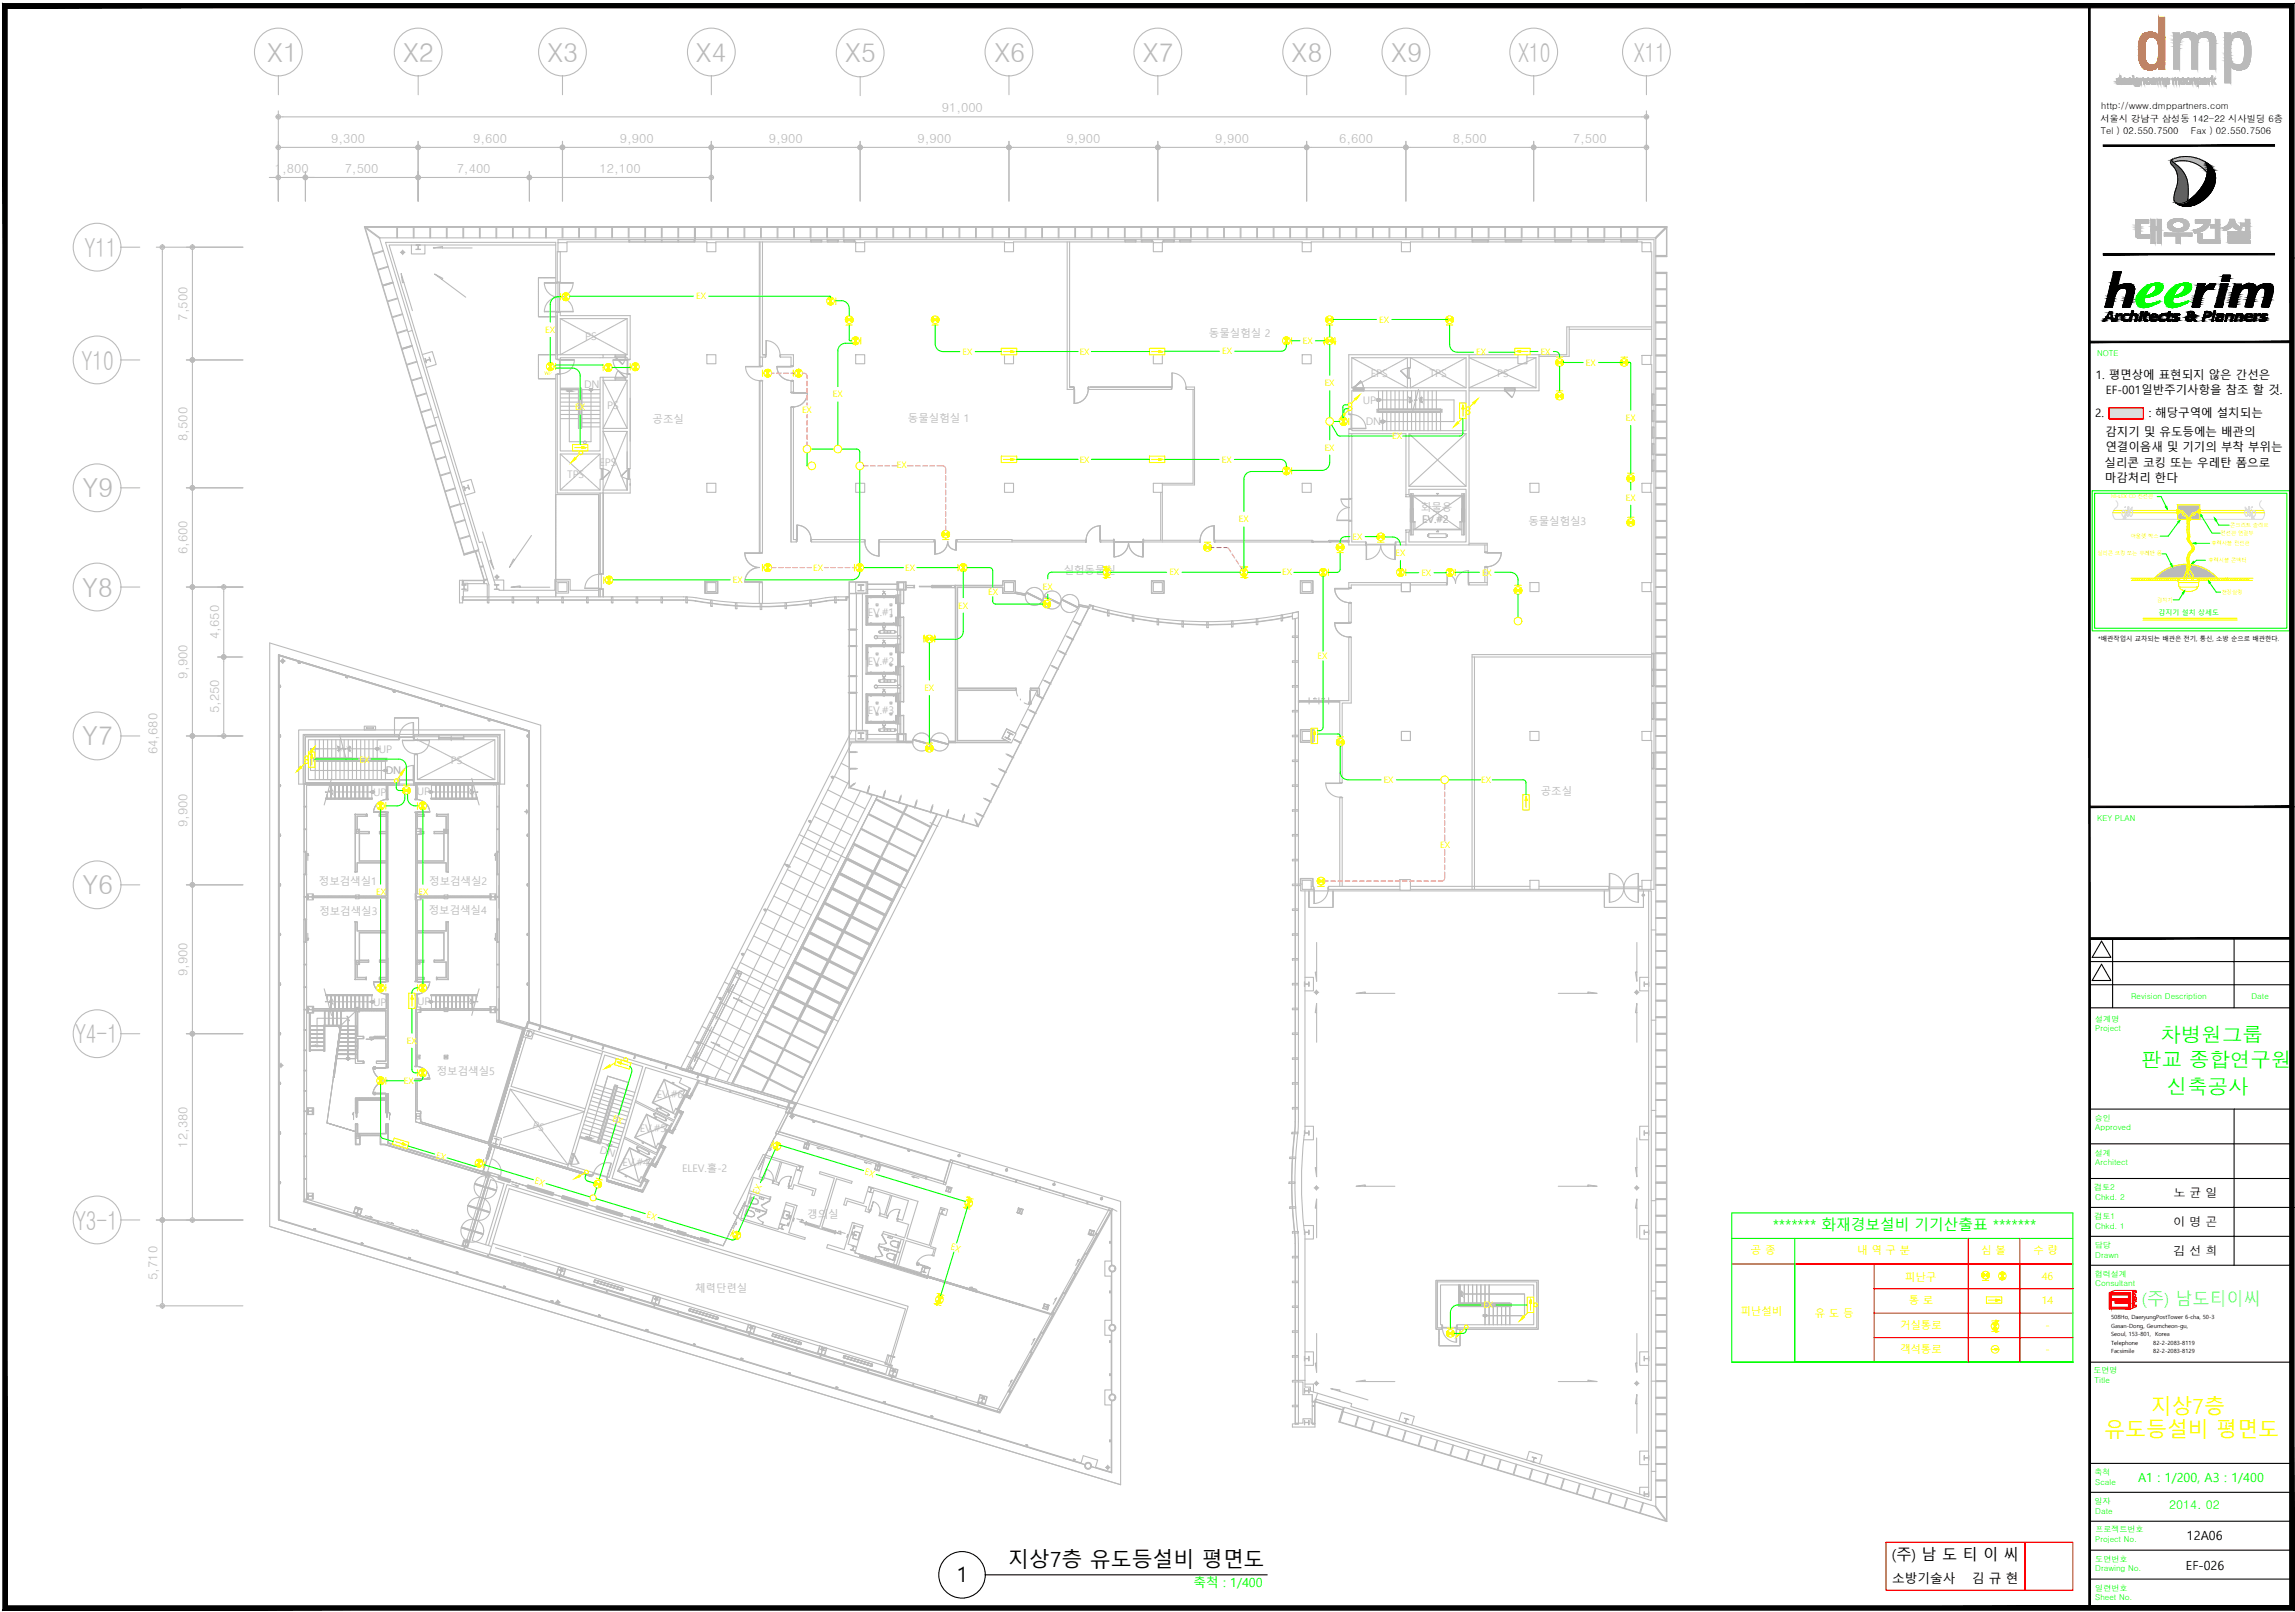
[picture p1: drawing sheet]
<svg xmlns="http://www.w3.org/2000/svg" width="544mm" height="382mm" viewBox="0 0 544 382" stroke-linecap="round" stroke-linejoin="round" font-family="sans-serif">
<defs><g id="words">
<g font-size="6.2" fill="#bababa">
<text x="63.3" y="14.6">X1</text>
<text x="95.5" y="14.6">X2</text>
<text x="129.7" y="14.6">X3</text>
<text x="164.8" y="14.6">X4</text>
<text x="200.2" y="14.8">X5</text>
<text x="235.5" y="14.6">X6</text>
<text x="270.7" y="14.6">X7</text>
<text x="306" y="14.6">X8</text>
<text x="329.6" y="14.6">X9</text>
<text x="359.6" y="14.6">X10</text>
<text x="387" y="14.6">X11</text>
<text x="20" y="60.8">Y11</text>
<text x="19.3" y="87.5">Y10</text>
<text x="19.5" y="117.8">Y9</text>
<text x="19.4" y="141.3">Y8</text>
<text x="19.4" y="176.5">Y7</text>
<text x="19.5" y="211.8">Y6</text>
<text x="17.8" y="247">Y4-1</text>
<text x="17.8" y="291.1">Y3-1</text>
</g>
<g font-size="5" fill="#ff0">
<text x="509.5" y="334.8">지상7층</text>
<text x="498.5" y="340.2">유도등설비 평면도</text>
</g>
<g font-size="5">
<text x="238.8" y="371">지상7층 유도등설비 평면도</text>
<text x="226.6" y="374.7">1</text>
</g>
<g font-size="4.9" fill="#0f0">
<text x="511.8" y="246.6">차병원그룹</text>
<text x="507.2" y="252.6">판교 종합연구원</text>
<text x="513.3" y="259.1">신축공사</text>
</g>
<text font-size="4" fill="#0ff" x="507.4" y="309.1">(주) 남도티이씨</text>
<text font-size="3.6" x="448.1" y="369.3">(주) 남 도 티 이 씨</text>
<text font-size="3.5" fill="#0f0" x="419.9" y="291.4">******* 화재경보설비 기기산출표 *******</text>
<g font-size="3" fill="#bababa">
<text x="223.1" y="26.6">91,000</text>
<text x="78.5" y="33.8">9,300</text>
<text x="112.1" y="33.8">9,600</text>
<text x="146.8" y="33.8">9,900</text>
<text x="182.1" y="33.8">9,900</text>
<text x="217.4" y="33.8">9,900</text>
<text x="252.6" y="33.8">9,900</text>
<text x="287.9" y="33.8">9,900</text>
<text x="317.2" y="33.8">6,600</text>
<text x="344.1" y="33.8">8,500</text>
<text x="372.6" y="33.8">7,500</text>
<text x="65.1" y="40.9">1,800</text>
<text x="81.6" y="40.9">7,500</text>
<text x="108.2" y="40.9">7,400</text>
<text x="142" y="40.9">12,100</text>
<text x="44.4" y="75.9" transform="rotate(-90 44.4 75.9)">7,500</text>
<text x="44.4" y="104.4" transform="rotate(-90 44.4 104.4)">8,500</text>
<text x="44.4" y="131.3" transform="rotate(-90 44.4 131.3)">6,600</text>
<text x="51.9" y="151.3" transform="rotate(-90 51.9 151.3)">4,650</text>
<text x="44.4" y="160.7" transform="rotate(-90 44.4 160.7)">9,900</text>
<text x="51.9" y="168.9" transform="rotate(-90 51.9 168.9)">5,250</text>
<text x="37.3" y="178.6" transform="rotate(-90 37.3 178.6)">64,680</text>
<text x="44.4" y="195.9" transform="rotate(-90 44.4 195.9)">9,900</text>
<text x="44.4" y="231.2" transform="rotate(-90 44.4 231.2)">9,900</text>
<text x="44.4" y="271.8" transform="rotate(-90 44.4 271.8)">12,380</text>
<text x="37.3" y="303.1" transform="rotate(-90 37.3 303.1)">5,710</text>
</g>
<g font-size="3" fill="#0f0">
<text x="506.5" y="351">A1 : 1/200, A3 : 1/400</text>
<text x="282.7" y="375.7">축척 : 1/400</text>
</g>
<g font-size="3">
<text x="518" y="364.7">12A06</text>
<text x="517.8" y="371.7">EF-026</text>
<text x="448.2" y="374.8">소방기술사</text>
<text x="467.1" y="374.8">김 규 현</text>
</g>
<g font-size="2.9">
<text x="514.8" y="283.4">노 균 일</text>
<text x="514.8" y="290.3">이 명 곤</text>
<text x="514.8" y="297.1">김 선 희</text>
</g>
<text font-size="2.9" fill="#0f0" x="513.8" y="357.4">2014. 02</text>
<g font-size="2.7">
<text x="496.4" y="89.6">1. 평면상에 표현되지 않은 간선은</text>
<text x="498.8" y="93.3">EF-001일반주기사항을 참조 할 것.</text>
<text x="496.3" y="98.8">2.</text>
<text x="509" y="98.8">: 해당구역에 설치되는</text>
<text x="498.7" y="106.8">연결이음새 및 기기의 부착 부위는</text>
<text x="498.7" y="103.2">감지기 및 유도등에는 배관의</text>
<text x="498.5" y="110.5">실리콘 코킹 또는 우레탄 폼으로</text>
<text x="498.6" y="114.1">마감처리 한다</text>
</g>
<g font-size="2.5" fill="#bababa">
<text x="138.6" y="80.6">PS</text>
<text x="286.4" y="79.9">동물실험실 2</text>
<text x="324.7" y="89.2">EPS</text>
<text x="338.6" y="89.2">TPS</text>
<text x="354.6" y="89.2">PS</text>
<text x="138.4" y="91.8">DN</text>
<text x="322.8" y="95.6">UP</text>
<text x="143.9" y="96.9">PS</text>
<text x="154.6" y="100.3">공조실</text>
<text x="215.1" y="100">동물실험실 1</text>
<text x="323.5" y="100.6">DN</text>
<text x="134.3" y="113.1">TPS</text>
<text x="142" y="110.3">EPS</text>
<text x="336.6" y="121">화물용</text>
<text x="336.9" y="123.8">EV.#2</text>
<text x="362" y="124.3">동물실험실3</text>
<text x="252" y="135.9">실험동물실</text>
<text x="205.6" y="145.9">EV.#1</text>
<text x="205.6" y="157.5">EV.#2</text>
<text x="205.6" y="169">EV.#3</text>
<text x="89.7" y="178.2">UP</text>
<text x="91.4" y="183.3">DN</text>
<text x="106.8" y="180.8">PS</text>
<text x="88.4" y="188.5">UP</text>
<text x="98.7" y="188.3">UP</text>
<text x="365" y="188.2">공조실</text>
<text x="75.6" y="209.6">정보검색실1</text>
<text x="101.7" y="209.5">정보검색실2</text>
<text x="75.7" y="216.6">정보검색실3</text>
<text x="101.6" y="216.4">정보검색실4</text>
<text x="88.4" y="238.1">UP</text>
<text x="98.8" y="238">UP</text>
<text x="103.5" y="254.6">정보검색실5</text>
<text x="155.6" y="260.1">EV.#6</text>
<text x="126" y="267.2" transform="rotate(17 126 267.2)">PS</text>
<text x="151.5" y="268.1">EV.#5</text>
<text x="141.9" y="273" transform="rotate(17 141.9 273)">DN</text>
<text x="147.5" y="276.1">EV.#4</text>
<text x="161.6" y="277.5">ELEV.홀-2</text>
<text x="191.2" y="288.3">갱의실</text>
<text x="164.7" y="305.9">체력단련실</text>
</g>
<g font-size="2.5" fill="#ff0">
<text x="414.7" y="296.9">공 종</text>
<text x="439.9" y="297">내 역 구 분</text>
<text x="469.3" y="296.9">심 볼</text>
<text x="481.7" y="296.9">수 량</text>
<text x="451.2" y="303.4">피난구</text>
<text x="483.7" y="303.1">46</text>
<text x="412.3" y="311.5">피난설비</text>
<text x="429.9" y="311.9">유 도 등</text>
<text x="452.1" y="308.8">통 로</text>
<text x="483.7" y="308.9">14</text>
<text x="450.1" y="314.6">거실통로</text>
<text x="484.5" y="314.7">-</text>
<text x="450.1" y="320.4">객석통로</text>
<text x="484.5" y="320.5">-</text>
</g>
<g font-size="2.2">
<text x="497.5" y="28.9">서울시 강남구 삼성동 142-22 시사빌딩 6층</text>
<text x="497.8" y="25.9">http://www.dmppartners.com</text>
<text x="497.6" y="31.8">Tel ) 02.550.7500</text>
<text x="519" y="31.8">Fax ) 02.550.7506</text>
</g>
<g font-size="2.1" fill="#ff0">
<text x="164.9" y="70.9">EX</text>
<text x="326.7" y="76.4">EX</text>
<text x="129.2" y="78.8">EX</text>
<text x="289.5" y="83.9">EX</text>
<text x="308.6" y="81.5">EX</text>
<text x="365" y="84">EX</text>
<text x="228" y="84">EX</text>
<text x="255.8" y="84.1">EX</text>
<text x="349.7" y="84.2">EX</text>
<text x="375.7" y="86.6">EX</text>
<text x="197.3" y="94.1">EX</text>
<text x="313.8" y="91.4">EX</text>
<text x="136.3" y="97.2">EX</text>
<text x="190" y="97.8">EX</text>
<text x="385.1" y="99.7">EX</text>
<text x="313.8" y="106.7">EX</text>
<text x="329.8" y="104">EX</text>
<text x="212.5" y="110.9">EX</text>
<text x="255.8" y="109.6">EX</text>
<text x="289.4" y="109.6">EX</text>
<text x="385.1" y="118.6">EX</text>
<text x="293.5" y="123.7">EX</text>
<text x="320.4" y="127.8">EX</text>
<text x="330.5" y="131.6">EX</text>
<text x="192.6" y="135.2">EX</text>
<text x="214.4" y="135.2">EX</text>
<text x="277" y="136.3">EX</text>
<text x="303.7" y="136.3">EX</text>
<text x="336.7" y="136.4">EX</text>
<text x="351.1" y="136.3">EX</text>
<text x="173.6" y="138.1">EX</text>
<text x="234.1" y="140.9">EX</text>
<text x="247" y="139.6">EX</text>
<text x="227" y="144.1">EX</text>
<text x="312.1" y="156.1">EX</text>
<text x="219" y="163.6">EX</text>
<text x="85.2" y="180.6">EX</text>
<text x="327.8" y="185.4">EX</text>
<text x="350.9" y="185.4">EX</text>
<text x="341.2" y="200.9">EX</text>
<text x="89.1" y="211.8">EX</text>
<text x="99.1" y="211.8">EX</text>
<text x="96.4" y="247.2">EX</text>
<text x="95.7" y="256.7">EX</text>
<text x="145" y="265.5" transform="rotate(17 145 265.5)">EX</text>
<text x="103.1" y="274.1" transform="rotate(17 103.1 274.1)">EX</text>
<text x="126.5" y="280.2" transform="rotate(17 126.5 280.2)">EX</text>
<text x="204.7" y="278.1" transform="rotate(17 204.7 278.1)">EX</text>
<text x="179.6" y="283.1" transform="rotate(-66 179.6 283.1)">EX</text>
<text x="153" y="288.2" transform="rotate(17 153 288.2)">EX</text>
<text x="225.1" y="295.8" transform="rotate(17 225.1 295.8)">EX</text>
<text x="351.4" y="309.8">EX</text>
</g>
<g font-size="1.9" fill="#0f0">
<text x="496.8" y="84.3">NOTE</text>
<text x="496.8" y="194.4">KEY PLAN</text>
<text x="504.9" y="236.4">Revision Description</text>
<text x="533.3" y="236.5">Date</text>
<text x="496.3" y="241.9">설계명</text>
<text x="496.3" y="244.1">Project</text>
<text x="496.2" y="265.4">승인</text>
<text x="496.3" y="267.6">Approved</text>
<text x="496.2" y="273.8">설계</text>
<text x="496.3" y="275.9">Architect</text>
<text x="496.1" y="281.7">검토2</text>
<text x="496.3" y="284.1">Chkd. 2</text>
<text x="496.1" y="288.7">검토1</text>
<text x="496.3" y="290.9">Chkd. 1</text>
<text x="496.2" y="295.6">담당</text>
<text x="496.3" y="297.8">Drawn</text>
<text x="496.2" y="302.4">협력설계</text>
<text x="496.3" y="304.6">Consultant</text>
<text x="495.9" y="325.1">도면명</text>
<text x="496.1" y="327.6">Title</text>
<text x="496.1" y="349.3">축척</text>
<text x="496.3" y="351.5">Scale</text>
<text x="496.1" y="356.1">일자</text>
<text x="496.3" y="358.4">Date</text>
<text x="496.3" y="365.2">Project No.</text>
<text x="496.4" y="362.7">프로젝트번호</text>
<text x="496.3" y="369.9">도면번호</text>
<text x="496.3" y="372.1">Drawing No.</text>
<text x="496.3" y="376.7">일련번호</text>
<text x="496.3" y="378.9">Sheet No.</text>
</g>
<text font-size="1.6" fill="#0f0" x="511.3" y="145.6">감지기 설치 상세도</text>
<text font-size="1.5" x="497" y="151.8">*배관작업시 교차되는 배관은 전기, 통신, 소방 순으로 배관한다.</text>
<g font-size="1.3">
<text x="500.1" y="314.4">Gasan-Dong, Geumcheon-gu,</text>
<text x="500.1" y="316.4">Seoul, 153-801,</text>
<text x="500.1" y="312.3">508Ho, DaeryungPostTower 6-cha, 50-3</text>
<text x="510.5" y="316.4">Korea</text>
<text x="500.1" y="320.5">Facsimile</text>
<text x="500.1" y="318.4">Telephone</text>
<text x="510.1" y="318.4">82-2-2083-8119</text>
<text x="510.1" y="320.5">82-2-2083-8129</text>
</g>
<g font-size="1.2" fill="#ff0">
<text x="129" y="88.8">WP</text>
<text x="500.1" y="118">HI-LEX CD 전선관</text>
<text x="528.3" y="124.7">콘크리트 슬라브</text>
<text x="496.8" y="131.5">실리콘 코킹 또는 우레탄 폼</text>
<text x="504.7" y="127.3">아울렛 박스</text>
<text x="523.8" y="129.1">후렉시블 전선관</text>
<text x="526" y="126.7">전선관 연결부</text>
<text x="523.1" y="133.1">후렉시블 콘넥터</text>
<text x="510.9" y="142.6">감지기</text>
<text x="526.3" y="140.7">천장실링</text>
</g>
</g></defs>
<!-- layer: PLAN -->
<g fill="none" stroke="#bababa" stroke-width=".25">
<path d="M65.9 18v4.4M99.1 18v4.4M133.2 18v4.4M168.5 18v4.4M203.8 18.2v4.4M239 18v4.4M274.3 18v4.4M309.5 18v4.4M333 18v4.4M363.3 18v4.4M390 18v4.4M65.9 26.3v21.3"/>
<path d="M66.5 34.9h32M66.5 27.7h323M99 33.5v14.1M99.6 34.9h33.1M133.2 33.5v14.1M133.8 34.9h34.2M168.5 33.5v14.1M169 34.9h34.2M203.7 33.5v14.1M204.3 34.9h34.2M239 33.5v14.1M239.5 34.9h34.2"/>
<path d="M274.3 33.5v14.1M274.8 34.9h34.2M309.5 33.5v14.1M310.1 34.9h22.4M333 33.5v14.1M333.6 34.9h29.2M363.3 33.5v14.1M363.8 34.9h25.7M390 26.3v21.3M28.7 58.5h4.4M37 58.5h20.5M38.5 59.1v229.2"/>
<path d="M45.6 59.1v25.6M63.8 42h1.6M65.9 42h6.4M72.3 40.6v7M72.9 42h25.6M86.3 53.8h308.6M86.5 53.8l23.5 77.5 2.4-.7-2.5 .9-23.6-77.8h308.6v7.1l-2.6-.1M86.5 53.9l3.4 2.6M86.6 53.8l3.4 2.5M90.8 59.3l-2.4 .7M90.8 59.5l-2.4 .7M94 53.8v2.5"/>
<path d="M94.2 53.8v2.5M94.8 59.8h1.1M95.4 59.2v1.1M97.5 58v2.1h3.2v-2.1M97.9 53.8v2.5M98.1 53.8v2.5M98.5 58h-6.3l21.3 70.5 .7-.2 3.1 10.2M98.5 58h1.1l-.5 .1v.9l.5 .1h-1.1l.5-.2v-.8zM99.6 42h25.3M99.6 58h32M101.8 53.8v2.5M102 53.8v2.5"/>
<path d="M104.8 58.7v-.3l-2.2 .3h9.2M105.7 53.8v2.5M105.9 53.8v2.5M109.7 53.8v2.5M109.8 53.8v2.5M113.6 53.8v2.5M113.7 53.8v2.5M117.5 53.8v2.5M117.7 53.8v2.5M121.4 53.8v2.5M121.6 53.8v2.5M125.3 53.8v2.5"/>
<path d="M125.4 40.6v7M125.5 53.8v2.5M125.9 42h42.1M129.2 53.8v2.5M129.4 53.8v2.5M132.2 57.5h2.1v2.1h-2.1zM132.2 57.5v-.8h259.6v153.9h-.7M133.2 53.8v2.5M133.3 53.8v2.5M134.3 57.5v-.2h33.1v.2M137.1 53.8v2.5M137.3 53.8v2.5"/>
<path d="M141 53.8v2.5M141.2 53.8v2.5M144.9 53.8v2.5M145.1 53.8v2.5M148.8 53.8v2.5M149 56.7h.2v.6h-.2zM149 56.7h15.6v.6h-15.6zM149 53.8v2.5M152.7 56.7h.2v.6h-.2zM152.7 53.8v2.5M152.9 53.8v2.5M156.7 56.7h.1v.6h-.1z"/>
<path d="M156.7 53.8v2.5M156.8 53.8v2.5M160.6 56.7h.2v.6h-.2zM160.6 53.8v2.5M160.8 53.8v2.5M164.4 56.7h.2v.6h-.2zM164.5 53.8v2.5M164.6 53.9v2.9M164.7 53.8v2.5M164.7 53.9v2.9M167.4 57.5h2.2v2.1h-2.2zM168.4 53.8v2.5"/>
<path d="M168.6 53.8v2.5M169.6 57.5v-.2h33.1v.2M172.3 53.8v2.5M172.5 53.8v2.5M176.2 53.8v2.5M176.4 53.8v2.5M179.9 57.3v29.5M180 57.3v29.4M180.2 53.8v2.5M180.3 53.8v2.5M180.6 57.3v26.7h.7v.6M184.1 53.8v2.5"/>
<path d="M184.3 53.8v2.5M188 53.8v2.5M188.2 53.8v2.5M191.9 53.8v2.5M192 56.7h.2v.6h-.2zM192.1 53.8v2.5M192.2 56.9h2.3M194.5 56.7h.2v.6h-.2zM195.8 53.8v2.5M195.9 56.7h.2v.6h-.2zM196 53.8v2.5M196.1 56.9h2.3"/>
<path d="M198.4 56.7h.2v.6h-.2zM199.7 53.8v2.5M199.8 56.7h.2v.6h-.2zM199.9 53.8v2.5M200 56.9h2.3M202.3 56.7h.2v.6h-.2zM202.7 57.5h2.1v2.1h-2.1zM203.7 53.8v2.5M203.8 53.8v2.5M204.8 57.5v-.2h33.1v.2M207.6 53.8v2.5M207.8 53.8v2.5"/>
<path d="M211.5 53.8v2.5M211.7 53.8v2.5M215.4 53.8v2.5M215.6 53.8v2.5M219.3 53.8v2.5M219.5 53.8v2.5M223.3 53.8v2.5M223.4 53.8v2.5M227.2 53.8v2.5M227.3 53.8v2.5M231.1 53.8v2.5M231.3 53.8v2.5"/>
<path d="M235 53.8v2.5M235.2 53.8v2.5M237.9 57.5h2.2v2.1h-2.2zM238.9 53.8v2.5M239.1 53.8v2.5M240.1 57.5v-.2h33.1v.2M242.8 53.8v2.5M243 53.8v2.5M246.8 53.8v2.5M246.9 53.8v2.5M250.7 53.8v2.5M250.9 53.8v2.5"/>
<path d="M252.8 57.3v34.9h1.5M253.4 57.3v34.3M254.6 53.8v2.5M254.8 53.8v2.5M258.5 53.8v2.5M258.7 53.8v2.5M262.4 53.8v2.5M262.6 53.8v2.5M266.3 53.8v2.5M266.4 56.7h.2v.6h-.2zM266.5 53.8v2.5M266.6 56.9h2.3"/>
<path d="M268.9 56.7h.2v.6h-.2zM270.3 53.8v2.5M270.3 56.7h.2v.6h-.2zM270.4 53.8v2.5M270.5 56.9h2.3M272.8 56.7h.2v.6h-.2zM273.2 57.5h2.1v2.1h-2.1zM274.2 53.8v2.5M274.4 53.8v2.5M275.3 57.5v-.2h33.2v.2M275.5 56.7h.2v.6h-.2zM275.7 56.9h2.3"/>
<path d="M278 56.7h.2v.6h-.2zM278.1 53.8v2.5M278.3 53.8v2.5M279.4 56.7h.2v.6h-.2zM279.6 56.9h2.3M281.9 56.7h.2v.6h-.2zM282 53.8v2.5M282.2 53.8v2.5M285.9 53.8v2.5M286.1 53.8v2.5M289.9 53.8v2.5M290 53.8v2.5"/>
<path d="M293.8 53.8v2.5M293.9 53.8v2.5M297.7 53.8v2.5M297.9 53.8v2.5M301.6 53.8v2.5M301.8 53.8v2.5M305.5 53.8v2.5M305.7 53.8v2.5M308.5 57.5h2.1v2.1h-2.1zM309.4 53.8v2.5M309.6 53.8v2.5M310.6 57.5v-.2h21.4v.2"/>
<path d="M313.3 53.8v2.5M313.5 53.8v2.5M317.3 53.8v2.5M317.4 53.8v2.5M321.2 53.8v2.5M321.4 53.8v2.5M325.1 53.8v2.5M325.3 53.8v2.5M329 53.8v2.5M329.2 53.8v2.5M332 57.5h2.1v2.1h-2.1zM332.9 53.8v2.5"/>
<path d="M333.1 53.8v2.5M334.1 57.5v-.2h54.8v.2M336.9 53.8v2.5M337 53.8v2.5M340.8 53.8v2.5M340.9 53.8v2.5M344.7 53.8v2.5M344.9 53.8v2.5M348.6 53.8v2.5M348.7 56.7h.2v.6h-.2zM348.8 53.8v2.5M348.9 56.9h3.5"/>
<path d="M352.4 56.7h.2v.6h-.2zM352.5 53.8v2.5M352.7 53.8v2.5M356.4 53.8v2.5M356.5 56.7h.2v.6h-.2zM356.6 53.8v2.5M356.7 56.9h3.6M360.3 56.7h.2v.6h-.2zM360.4 53.8v2.5M360.5 53.8v2.5M364.3 53.8v2.5M364.5 53.8v2.5"/>
<path d="M368.2 53.8v2.5M368.3 56.7h.2v.6h-.2zM368.4 53.8v2.5M368.5 56.9h3.5M372 56.7h.2v.6h-.2zM372.1 53.8v2.5M372.3 53.8v2.5M376 53.8v2.5M376.1 56.7h.2v.6h-.2zM376.2 53.8v2.5M376.3 56.9h3.6M379.9 56.7h.1v.6h-.1z"/>
<path d="M379.9 53.8v2.5M380.1 53.8v2.5M383.9 53.8v2.5M383.9 56.7h.2v.6h-.2zM384 53.8v2.5M384.1 56.9h3.6M387.7 56.7h.2v.6h-.2zM387.8 53.8v2.5M388 53.8v2.5M388.9 57.5h2.2v2.1h-2.2zM391.1 59.6h.2v24.6h-.2M394.7 53.7l-2.6 2.6"/>
<path d="M394.7 53.8v6.9h-2.5M394.9 53.8l-2.7 2.6M91.9 63.1l-2.4 .7M92 63.2l-2.4 .8M93.1 66.8l-2.5 .7M93.1 67l-2.4 .7M94.2 70.6l-2.4 .7M94.2 70.7l-2.4 .8M95.3 74.3l-2.4 .7M95.4 74.5l-2.4 .7M95.7 66.9h-.4l-.3-2.1 2.7 8.8M96.5 78l-2.4 .8"/>
<path d="M96.5 78.2l-2.4 .8M97.6 78.2l-1 .4M104.7 66.2l.2-.3-2-1 7.4 5.5M127.5 65.8l.1 9.2M127.6 65.8h-.1M127.6 65.8h4M127.6 75h4M128.9 66.9a3.4 3.4 0 0 0 3.4 3.5 3.4 3.4 0 0 0 3.5-3.5h-3.1l3.1 .1M129 66.9h3l-3 .1M129 73.7h3l-3 .1M131.6 73.9h1.1v.8h16.6v10.4M131.6 73.9v11.2h.4v-1.1h10.9v.7h-10.2v.4"/>
<path d="M131.6 73.9v-16.5h-40.3l22.1 72.8-1 .3-22.5-74.2h302.3v300.4l-74.1-22.5 .3-1 72.7 22.1v-144.3h-2.9M131.6 66.8h1.1v-7.2h-.7v7.2M132 66.8l.7 .1-.5 .1zM132 73.8h.6l.1 .1zM132 73.9v10.1M132.2 66.9v6.9M132.6 66.9v6.9M132.7 75.4v8.6l.1-.1M132.7 75.4l.1 .1M132.7 75.4h15.9M132.9 75.6h.1M133.1 75.7h.2"/>
<path d="M133.4 75.8l.1 .1M133.6 75.9l.1 .1M133.8 76l.1 .1M134 76.2h.1M134.2 76.3h.2M134.5 76.4l.1 .1M134.7 76.5l.1 .1M134.9 76.6l.1 .1M135.1 76.7l.1 .1M135.3 76.9h.2M135.6 77h.1M135.8 73.7h-3.1l3 .1a3.4 3.4 0 0 0-3.4-3.4 3.4 3.4 0 0 0-3.4 3.4"/>
<path d="M135.8 77.1l.1 .1M136 77.2l.1 .1M136.2 77.3l.1 .1M136.4 77.5h.1M136.7 77.6h.1M136.9 77.7l.1 .1M137.1 77.8l.1 .1M137.3 77.9l.1 .1M137.5 78l.1 .1M137.7 78.2h.2M138 78.3h.1M138.2 78.4l.1 .1"/>
<path d="M138.4 78.5l.1 .1M138.6 78.6l.1 .1M138.8 78.8h.2M139.1 78.9h.1M139.3 79l.1 .1M139.5 79.1l.1 .1M139.7 79.2l.1 .1M140 79.4h.1M140.2 79.5h.1M140.3 79.9l-.1 .1M140.4 79.6h.1M140.5 79.8h-.1"/>
<path d="M140.7 79.7v.1M140.8 79.8l.1 .1M140.9 79.6h-.1M141 79.9l.2 .1M141.2 79.4l-.2 .1M141.4 79.3l-.1 .1M141.6 79.2l-.1 .1M141.8 79.1h-.1M142 79h-.1M142.2 78.8l-.1 .1M142.5 78.7l-.1 .1M142.7 78.6l-.1 .1"/>
<path d="M142.9 78.5h-.1M143.1 78.4h-.1M143.3 78.2l-.1 .1M143.6 78.1l-.1 .1M143.8 78l-.1 .1M144 77.9l-.1 .1M144.2 77.8h-.1M144.4 77.7h-.1M144.7 77.5l-.1 .1M144.9 77.4l-.1 .1M145.1 77.3l-.1 .1M145.3 77.2h-.1"/>
<path d="M145.5 77.1h-.1M145.8 76.9l-.1 .1M146 76.8l-.1 .1M146.2 76.7l-.1 .1M146.4 76.6l-.1 .1M146.6 76.5h-.1M146.9 76.4h-.2M147.1 76.2l-.1 .1M147.3 76.1l-.1 .1M147.5 76l-.1 .1M147.7 75.9h-.1M148 75.8h-.2"/>
<path d="M148.2 75.6l-.1 .1M148.4 75.5l-.1 .1M148.6 75.4l-.1 .1M148.6 75.4v8.6M371.7 78h19.6M371.7 77.4v7h-7.2M391.3 77.4h-20.2v6.6h-9.4M392.2 76.4h2.5M392.2 76.2h2.5M392.2 72.5h2.5M392.2 72.3h2.5M392.2 68.6h2.5"/>
<path d="M392.2 68.4h2.5M392.2 64.6h2.5v295.6l-77.4-23.6 .8-2.6M392.2 64.8h2.5M392.2 60.5h2.5M392.3 64.6l2.6-.1v295.8l-77.8-23.6 .9-2.4M28.7 85.2h4.4M44.2 85.2h13.3M45.6 85.8v29.2M97.6 81.8l-2.4 .7M97.7 82l-2.5 .7M98.7 85.6l-2.4 .7M98.8 85.7l-2.4 .8"/>
<path d="M99.9 89.3l-2.4 .7M99.9 89.5l-2.4 .7M100 84l2.4-.8 .9 3.1-2.3 .7M101 93l-2.4 .8M101.1 93.2l-2.4 .7M101.8 85l-.9 .3-.3-.4 .4 1-.1-.5M101.8 85l-.1-.4 .3 1-.2-.5-.9 .3M102.2 96.8l-2.5 .7M102.2 97l-2.4 .7M103.9 98.7l-1.1 .3M127.6 84v5.7M127.6 84h4"/>
<path d="M127.6 89.7h4M132 88.6v28.2h10.9v-3.3h-.7v2.5h-9.5v-8.5h9.5v3.5h.7v-21.7h-.7v17.5h-9.5v-18.2M132 88.6h-.4v28.5h10.2v24.2M132 88.5h.6l.1 .1zM132 85.1l.7 .1h-.5zM132 88.6h.7M132.6 85.2v3.3M132.7 85.2l3.4 .1zM132.7 85.2v3.3a3.3 3.3 0 0 0 3.4-3.2M132.8 92.1h4.8v9.2h-.3v-9M132.8 91.9h5v9.5h-.8v-9.1M132.8 95.2h4.2"/>
<path d="M132.8 92.3h4.8M132.8 94.2h4.2M132.8 93.3h4.2M132.8 98.1h4.2M132.8 97.2h4.2M132.8 96.2h4.2M132.8 99.1h4.2M133 83.8l-.1 .1M133.3 83.7l-.2 .1M133.5 83.6h-.1M133.7 83.5h-.1M133.9 83.3l-.1 .1"/>
<path d="M134.1 83.2l-.1 .1M134.4 83.1l-.2 .1M134.4 92.6l.5-.3 .5 .3-.1 .1-.4-.2-.4 .2zM134.6 83h-.1M134.8 82.9h-.1M134.9 92.3v12.3h5.1v-12.3M135 82.7l-.1 .1M135.2 82.6l-.1 .1M135.5 82.5l-.2 .1M135.7 82.4l-.1 .1M135.9 82.3h-.1M136.1 82.2h-.1"/>
<path d="M136.3 82l-.1 .1M136.5 81.9l-.1 .1M136.8 81.8l-.1 .1M137 81.7h-.1M137.2 81.6h-.1M137.4 81.4l-.1 .1M137.6 81.3l-.1 .1M137.8 92.3h4.3M137.8 95.2h4.3M137.8 92.3v8.8M137.8 94.2h4.3M137.8 93.3h4.3"/>
<path d="M137.8 98.1h4.3M137.8 97.2h4.3M137.8 96.2h4.3M137.8 99.1h4.3M137.9 81.2l-.2 .1M138.1 81.1h-.1M138.3 81h-.1M138.5 80.9h-.1M138.7 80.7l-.1 .1M139 80.6l-.2 .1M139.2 80.5l-.1 .1M139.4 80.4h-.1"/>
<path d="M139.6 80.3h-.1M139.8 80.1l-.1 .1M140.1 80l-.1 .1M141.3 80.1h.1M141.5 80.2h.1M141.7 80.3l.1 .1M141.9 80.4l.1 .1M142.1 80.5l.1 .1M142.4 80.7h.1M142.6 80.8h.1M142.8 80.9h.1M142.9 84h2.8"/>
<path d="M142.9 84.7h2.8M142.9 89.3h2.8M143 90.3v.1M143 81l.1 .1M143.1 90.5v.1M143.2 90.7v.1M143.2 81.1l.1 .1M143.3 90.9l.1 .1M143.4 91.2l.1 .1M143.5 81.2l.1 .1M143.5 91.4l.1 .1M143.6 91.6l.1 .1"/>
<path d="M143.7 81.4h.1M143.7 99.8l-.1 .1M143.7 91.8l.1 .1M143.8 99.6l-.1 .1M143.9 92v.1M143.9 81.5h.1M143.9 99.3v.1M144 92.3v.1M144 99.1v.1M144.1 92.5v.1M144.1 81.6l.1 .1M144.1 98.9v.1"/>
<path d="M144.2 92.7v.1M144.2 98.7v.1M144.3 92.9l.1 .1M144.3 81.7l.1 .1M144.4 98.5l-.1 .1M144.4 93.2l.1 .1M144.5 98.2l-.1 .1M144.5 93.4l.1 .1M144.6 81.8l.1 .1M144.6 98l-.1 .1M144.6 93.6l.1 .1M144.7 97.8l-.1 .1"/>
<path d="M144.7 93.8l.1 .1M144.8 82h.1M144.8 97.6l-.1 .1M144.9 94v.2M144.9 97.3v.1M145 94.3v.1M145 82.1h.1M145 97.1v.1M145.1 94.5v.1M145.1 96.9v.1M145.2 94.7l.1 .1M145.2 85.3a3.3 3.3 0 0 0 3.3 3.2"/>
<path d="M145.2 82.2l.1 .1M145.2 85.2l3.4 .1zM145.3 96.7l-.1 .1M145.3 94.9l.1 .1M145.4 96.4l-.1 .1M145.4 95.2l.1 .1M145.4 82.3l.1 .1M145.5 96.2l-.1 .1M145.5 95.4l.1 .1M145.6 96l-.1 .1M145.6 95.6l.1 .1M145.7 82.4l.1 .1"/>
<path d="M145.7 95.8l-.1 .1M145.7 84h2.5v.7M145.7 89.3l.2 .5h-.2zM145.7 84.3h.2l-.1 .4zM145.7 84v.7M145.7 89.3v.8M145.8 95.8v.1M145.8 95.6v.1M145.9 96.1v.1M145.9 84.3h2.1M145.9 84.5h2.1M145.9 89.5h2.1"/>
<path d="M145.9 89.8h2.1M145.9 82.5l.1 .1M145.9 84.6l1.5 1.7zM145.9 95.3v.1M146 84.7h2.1l-.2 .8-.4 .7M146 96.3v.1M146 95.1v.1M146.1 82.7h.1M146.1 96.5v.1M146.1 94.9v.1M146.2 96.7v.1M146.2 94.7v.1"/>
<path d="M146.3 82.8h.1M146.3 96.9l.1 .2M146.4 94.4l-.1 .1M146.4 87.8l1.7 1.5-.1 .1zM146.4 87.8l-.4 .7-.2 .8h2.1M146.4 97.2l.1 .1M146.5 94.2l-.1 .1M146.5 82.9l.1 .1M146.5 97.4l.1 .1M146.6 94l-.1 .1M146.6 97.6l.1 .1M146.7 93.8l-.1 .1"/>
<path d="M146.7 83l.2 .1M146.8 97.8v.1M146.8 93.5v.2M146.9 98.1v.1M146.9 93.3v.1M147 83.1l.1 .1M147 98.3v.1M147 93.1v.1M147.1 98.5v.1M147.1 92.9v.1M147.2 83.3h.1M147.2 98.7l.1 .1"/>
<path d="M147.3 92.7l-.1 .1M147.3 99l.1 .1M147.4 92.4l-.1 .1M147.4 83.4h.1M147.4 99.2l.1 .1M147.5 92.2l-.1 .1M147.5 99.4l.1 .1M147.6 92l-.1 .1M147.6 83.5l.1 .1M147.6 99.6l.1 .1M147.7 91.8l-.1 .1M147.8 99.8v.2"/>
<path d="M147.8 91.5v.1M147.8 83.6l.2 .1M147.9 91.3v.1M148 91.1v.1M148 84.3h.2v.4zM148.1 83.7l.1 .1M148.1 89.3l.1 .5h-.2zM148.1 90.9v.1M148.2 84h.4M148.2 84.7h.4v.4M148.2 89.3v.8M148.3 90.6l-.1 .2"/>
<path d="M148.3 83.8l.1 .1M148.4 90.4l-.1 .1M148.5 90.2l-.1 .1M148.5 84h.1M148.6 90.1h-5.7M148.6 88.5h.5l.2 .1zM148.6 85.1l.7 .1h-.6zM148.6 85.2v3.3M148.6 88.6v.7h-.4M148.6 90.1v11.3M148.6 90.1h-.1M148.7 85.2v3.3"/>
<path d="M149.3 88.6v22.4h-.7v-8.8M167.4 84h2.2v2.1h-2.2zM176.6 86.8a3.3 3.3 0 0 0 3.4 3.3M176.6 86.8h3.4M179.9 90.1v40.7M180 90.1h.5l.2 .1zM180 86.7l.7 .1h-.6zM180 84.6h1.3M180 90.2v40.7M180.1 86.8l-3.5 .1M180.6 84.6v2.1M180.6 90.2v40.6"/>
<path d="M181.3 84l.2 .2-.1 .3zM181.4 80.7l.1 3.3zM181.5 80.7a3.3 3.3 0 0 1 3.3 3.3M184 86.8l3.4 .1zM184 86.9a3.3 3.3 0 0 0 3.4 3.2M184.8 84l.1 .5-.2-.1zM184.9 84h3v2.7h-.5v-2.1h-2.5zM187.4 96.5h.7M187.4 92.9h.7M187.4 92.9v-2.7h.5v2.7M187.4 96.5v31.8h1.3v-.5h-.8v-31.3M187.4 90.1h.4l.1 .1z"/>
<path d="M187.4 86.7l.5 .1h-.3zM187.4 96.3h.4l.1 .2zM187.4 92.9l.5 .1-.3 .1zM187.9 93l3.4 .1zM191.3 93.1a3.3 3.3 0 0 1-3.4 3.2M202.7 84h2.1v2.1h-2.1zM237.9 84h2.2v2.1h-2.2zM253.4 91.6h.9M253.4 91.6h.1M254.3 91.6l.2 .2-.1 .4zM254.3 91.6l.2 .2-.2 .4M254.3 91.6v.6"/>
<path d="M254.4 92.2v3.3M254.5 92.2v3.3M257.8 92.3a3.3 3.3 0 0 1-3.4 3.2M257.8 92.2a3.3 3.3 0 0 1-3.4 3.3M257.9 91.6l-.2 .2 .2 .4M257.9 91.6v.6h19.6M257.9 91.6h19.6M273.2 84h2.1v2.1h-2.1zM277.5 91.7l.1 .1-.1 .4M277.5 91.6v.6M277.6 88.3v3.4l.1-3.4a3.4 3.4 0 0 1 3.2 3.4M277.6 88.4h.1"/>
<path d="M281 91.7l-.1 .1 .1 .4M281 91.6v.6h2M281 91.6h2v23.2h-7.7M282.6 92.2v22.2h-7.3M308.5 84h2.1v2.1h-2.1zM319.5 98.1l.7 .1h-.5zM320 98.2v3.3M320.2 91.8h.4v.7h-.4v5.6M320.2 84.7v7.1M320.2 84.7h27.1M320.2 84.7h.1M320.3 91.8h-.1"/>
<path d="M320.4 84.8h.1M320.5 91.7h-.1M320.6 92.5h26.7v9.5h-27.1v-.4h-.7v1.1h13.5l-.1 14.9h1.2l-.4-.5M320.6 91.8l.1 .5h-.1zM320.6 84.9l.1 .1M320.7 91.8l1.7-1.5zM320.7 92.3h2.2M320.7 92h2.2M320.7 91.5l-.1 .1M320.8 85l.1 .1M320.8 91.8h2.1M321 91.4l-.1 .1"/>
<path d="M321 85.1l.1 .1M321.2 91.3l-.1 .1M321.2 85.3h.1M321.4 91.2h-.1M321.5 85.4h.1M321.6 91.1h-.1M321.7 85.5l.1 .1M321.8 90.9l-.1 .1M321.9 85.6l.1 .1M322.1 90.8l-.2 .1M322.1 85.7l.1 .1M322.3 90.7l-.1 .1"/>
<path d="M322.3 85.8l.1 .1M322.4 90.3l.4 .7 .1 .8M322.5 90.6l-.1 .1M322.5 86h.2M322.7 90.5h-.1M322.8 86.1h.1M322.9 90.4h-.1M322.9 91.8l.2 .5h-.2zM323 86.2l.1 .1M323.1 91.8h24.2M323.1 91.8v.7M323.1 90.2l-.1 .1"/>
<path d="M323.2 86.3l.1 .1M323.4 90.1l-.1 .1M323.4 86.4l.1 .1M323.6 90l-.1 .1M323.6 86.6h.2M323.8 89.9h-.1M323.9 86.7h.1M324 89.8h-.1M324.1 86.8l.1 .1M324.2 89.6l-.1 .1M324.3 86.9l.1 .1M324.5 89.5l-.1 .1"/>
<path d="M324.5 87l.1 .1M324.7 89.4l-.1 .1M324.7 87.2h.2M324.9 89.3l-.1 .1M325 87.3h.1M325.1 89.2h-.1M325.2 87.4h.1M325.3 89.1h-.1M325.4 87.5l.1 .1M325.6 88.9l-.1 .1M325.6 87.6l.1 .1M325.8 88.8l-.1 .1"/>
<path d="M325.8 87.7l.1 .1M326 88.7l-.1 .1M326.1 87.9h.1M326.2 96.9h15.4v.7h-15.4zM326.2 88.6h-.1M326.3 88h.1M326.4 97.1h15v.3h-15zM326.4 88.5h-.1M326.5 88.1l.1 .1M326.5 94.7h7.9M326.5 92.5v4.3l14.7 .1M326.5 97.6l14.7 .1v4.3"/>
<path d="M326.5 97.1v.3M326.7 88.3l-.2 .1M326.7 88.2l.1 .1M326.9 88.2l-.1 .1M326.9 88.3l.1 .1M327.1 88.1l-.1 .1M327.1 88.5h.2M327.3 88h-.1M327.4 88.6h.1M327.5 92.5v4.3M327.5 97.7v4.3M327.5 87.9h-.1"/>
<path d="M327.6 88.7l.1 .1M327.8 87.7l-.2 .1M327.8 88.8l.1 .1M328 87.6l-.1 .1M328 88.9l.1 .1M328.2 87.5l-.1 .1M328.2 89.1h.2M328.4 87.4h-.1M328.5 89.2h.1M328.5 92.5v4.3M328.5 97.7v4.3M328.6 87.3h-.1"/>
<path d="M328.7 89.3l.1 .1M328.9 87.2h-.2M328.9 89.4l.1 .1M329.1 87l-.1 .1M329.1 89.5l.1 .1M329.3 86.9l-.1 .1M329.3 89.6l.2 .1M329.5 92.5v4.3M329.5 97.7v4.3M329.5 86.8l-.1 .1M329.6 89.8h.1M329.7 86.7h-.1"/>
<path d="M329.8 89.9h.1M330 86.6h-.2M330 90l.1 .1M330.2 86.4l-.1 .1M330.2 90.1l.1 .1M330.4 86.3l-.1 .1M330.4 90.2l.2 .1M330.5 92.5v4.3M330.5 97.7v4.3M330.6 86.2l-.1 .1M330.7 90.4h.1M330.8 86.1h-.1"/>
<path d="M330.9 90.5h.1M331 86h-.1M331.1 90.6l.1 .1M331.3 85.8l-.1 .1M331.3 90.7l.1 .1M331.4 92.5v4.3M331.4 97.7v4.3M331.5 85.7l-.1 .1M331.5 90.8l.1 .1M331.7 85.6l-.1 .1M331.8 90.9l.1 .1M331.9 87.8l.7-.4 .8-.2v2.1"/>
<path d="M331.9 87.8l1.5 1.7zM331.9 85.5l-.1 .1M332 91.1h.1M332.1 85.4h-.1M332.2 91.2h.1M332.4 85.3h-.2M332.4 92.5v4.3M332.4 97.7v4.3M332.4 91.3l.1 .1M332.6 85.1l-.1 .1M332.6 91.4l.1 .1M332.8 85l-.1 .1"/>
<path d="M332.9 91.5l.1 .1M333 84.9l-.1 .1M333.1 91.7h.1M333.2 84.8h-.1M333.4 84.7v2.4M333.4 89.6h.7l.1 2.2M333.4 89.6l-.1 2.2M333.4 89.5l.4-.1v.2zM333.4 87.1h.4v.2zM333.4 92.5v4.3M333.4 97.7v4.3M333.5 87.3v2.1"/>
<path d="M333.8 87.3v2.1M333.9 94.2l.1-.1 .4 .6-.4 .6-.1-.1 .2-.5zM334.1 84.7v2.4h-.7M334.2 84.8h.2M334.4 92.5v4.3M334.4 97.7v4.3M334.4 91.7h-.1M334.5 84.9l.1 .1M334.6 91.5l-.1 .1M334.7 85l.1 .1M334.8 91.4l-.1 .1M334.9 85.1l.1 .1"/>
<path d="M335.1 91.3l-.1 .1M335.1 85.3h.1M335.3 91.2h-.1M335.3 85.4h.1M335.3 92.5v4.3M335.3 97.7v4.3M335.5 91.1h-.1M335.6 85.5l.1 .1M335.7 90.9l-.1 .1M335.8 85.6l.1 .1M335.9 90.8l-.1 .1M336 85.7l.1 .1"/>
<path d="M336 92.2l-.6 2.4 .3 .1h-.7l.3 .2-.6 2.3M336.2 90.7l-.2 .1M336.2 85.8l.1 .1M336.3 94.7h8.1v5.1h-16.9M336.3 92.5v4.3M336.3 97.7v4.3M336.4 90.6l-.1 .1M336.4 86h.1M336.6 90.5h-.1M336.7 86.1h.1M336.7 94.1l.1 .1-.3 .5 .3 .5-.1 .1-.4-.6zM336.8 90.4h-.1"/>
<path d="M336.9 86.2l.1 .1M337 90.2l-.1 .1M337.1 86.3l.1 .1M337.3 90.1l-.2 .1M337.3 92.5v4.3M337.3 97.7v4.3M337.3 86.4l.1 .1M337.5 90l-.1 .1M337.5 86.6h.1M337.7 89.9h-.1M337.8 86.7h.1M337.9 89.8h-.1"/>
<path d="M338 86.8l.1 .1M338.1 89.6l-.1 .1M338.2 86.9l.1 .1M338.3 92.5v4.3M338.3 97.7v4.3M338.4 89.5l-.1 .1M338.4 87l.1 .1M338.6 89.4l-.1 .1M338.6 87.2h.1M338.8 89.3l-.1 .1M338.9 87.3h.1M339 89.2h-.1"/>
<path d="M339.1 87.4h.1M339.2 89.1h-.1M339.3 92.5v4.3M339.3 97.7v4.3M339.3 87.5l.1 .1M339.5 88.9l-.2 .1M339.5 87.6l.1 .1M339.7 88.8l-.1 .1M339.7 87.7l.1 .1M339.9 88.7l-.1 .1M339.9 87.9h.2M340.1 88.6h-.1"/>
<path d="M340.2 88h.1M340.2 92.5v4.3M340.2 97.7v4.3M340.3 88.5h-.1M340.4 88.1l.1 .1M340.5 88.3l-.1 .1M340.6 88.2h.2M340.8 88.3l.1 .1M341 88.1l-.1 .1M341 88.5h.2M341.2 88h-.1M341.2 97.1v.3"/>
<path d="M341.3 88.6h.1M341.4 87.9h-.1M341.5 88.7l.1 .1M341.6 87.7l-.1 .1M341.7 88.8l.1 .1M341.9 87.6l-.1 .1M341.9 88.9l.1 .1M342.1 87.5l-.1 .1M342.1 89.1h.2M342.3 87.4h-.1M342.4 89.2h.1M342.5 87.3h-.1"/>
<path d="M342.6 89.3l.1 .1M342.7 87.2h-.1M342.8 89.4l.1 .1M343 87l-.1 .1M343 89.5l.1 .1M343.2 86.9l-.1 .1M343.2 89.6l.1 .1M343.4 86.8l-.1 .1M343.5 89.8h.1M343.6 86.7h-.1M343.7 89.9h.1M343.8 86.6h-.1"/>
<path d="M343.9 90l.1 .1M344.1 86.4l-.2 .1M344.1 90.1l.1 .1M344.3 86.3l-.1 .1M344.3 90.2l.1 .1M344.5 86.2l-.1 .1M344.5 90.4h.2M344.7 86.1h-.1M344.8 90.5h.1M344.9 86h-.1M345 90.6l.1 .1M345.2 85.8l-.2 .1"/>
<path d="M345.2 90.7l.1 .1M345.4 85.7l-.1 .1M345.4 90.8l.1 .1M345.6 85.6l-.1 .1M345.6 90.9l.2 .1M345.8 85.5l-.1 .1M345.9 91.1h.1M346 85.4h-.1M346.1 91.2h.1M346.3 85.3h-.2M346.3 91.3l.1 .1M346.5 85.1l-.1 .1"/>
<path d="M346.5 91.4l.1 .1M346.7 85l-.1 .1M346.7 91.5l.2 .1M346.9 84.9l-.1 .1M347 91.7h.1M347.1 84.8h-.1M347.2 91.8h.1M347.3 84.7h-.1M347.3 84.7v7.1M348 84v45h-15M348.1 91.8h-.1h15.8M348.2 84.8l.1 .1"/>
<path d="M348.4 91.6l-.1 .1M348.4 84.9l.1 .1M348.6 91.6h-.1M348.7 85l.1 .1M348.8 91.4l-.1 .1M348.9 85.1l.1 .1M349.1 91.3l-.1 .1M349.1 85.2l.1 .1M349.3 91.2l-.1 .1M349.3 85.3l.2 .1M349.5 91.1l-.1 .1M349.6 85.4l.1 .1"/>
<path d="M349.7 91l-.1 .1M349.8 85.5l.1 .1M350 90.9l-.1 .1M350 85.6l.1 .1M350.2 90.8l-.1 .1M350.3 85.7l.1 .1M350.4 90.7l-.1 .1M350.5 85.8l.1 .1M350.7 90.6l-.2 .1M350.7 85.9l.1 .1M350.9 90.5l-.1 .1M350.9 86l.1 .1"/>
<path d="M351.1 90.4l-.1 .1M351.2 86.1l.1 .1M351.3 90.3l-.1 .1M351.4 86.2l.1 .1M351.6 90.2l-.2 .1M351.6 86.3l.1 .1M351.8 90.1l-.1 .1M351.8 86.4l.2 .1M352 90l-.1 .1M352.1 86.5l.1 .1M352.2 89.9l-.1 .1M352.3 86.6l.1 .1"/>
<path d="M352.5 89.8l-.1 .1M352.5 86.7l.1 .1M352.7 89.7l-.1 .1M352.7 86.8l.2 .1M352.9 89.6l-.1 .1M353 86.9l.1 .1M353.2 89.5l-.2 .1M353.2 87.1h.1M353.4 89.4l-.1 .1M353.4 87.2h.2M353.6 89.3l-.1 .1M353.7 87.3h.1"/>
<path d="M353.8 89.2h-.1M353.9 87.4h.1M354.1 89.1l-.2 .1M354.1 87.5h.1M354.3 89h-.1M354.3 87.6h.2M354.5 88.9h-.1M354.6 87.7h.1M354.7 88.8h-.1M354.8 87.8h.1M355 88.7h-.1M355 87.9h.1"/>
<path d="M355.2 88.6h-.1M355.3 88h.1M355.4 88.5h-.1M355.5 88.1h.1M355.6 88.4h-.1M355.7 88.2h.1M355.8 88.3h.3M356.1 88.2h-.1M356.2 88.4h.1M356.3 88.1h-.1M356.4 92.1h.1v.4zM356.4 91.8v.7"/>
<path d="M356.4 88.5h.1M356.5 92.5l1.7 1.6zM356.5 92.1h2.2M356.5 92.4h2.2M356.6 88h-.1M356.6 88.6h.1M356.8 87.9h-.1M356.8 88.7h.2M357 87.8h-.1M357.1 88.8h.1M357.2 87.7h-.1M357.3 88.9h.1"/>
<path d="M357.5 87.6h-.1M357.5 89h.1M357.7 87.5h-.1M357.8 89.1l.1 .1M357.9 87.4h-.1M358 89.2h.1M358.2 87.3h-.2M358.2 89.3l.1 .1M358.4 87.2h-.1M358.4 89.4l.1 .1M358.6 87.1h-.1M358.7 89.5l.1 .1"/>
<path d="M358.7 92.1h.2v.4zM358.8 92.5l-.2 .9-.4 .7M358.8 86.9l-.1 .1M358.9 91.8h-2.5h2.5v.7M358.9 89.6l.1 .1M359.1 86.8l-.1 .1M359.1 89.7l.1 .1M359.3 86.7l-.1 .1M359.4 89.8l.1 .1M359.5 86.6l-.1 .1M359.6 84h2.1v2.1h-2.1zM359.6 84h-40.1v14.1h.7"/>
<path d="M359.6 84.7l-11.5 .1M359.6 89.9l.1 .1M359.7 86.5l-.1 .1M359.8 90l.1 .1M360 86.4l-.1 .1M360 90.1l.1 .1M360.2 86.3l-.1 .1M360.3 90.2l.1 .1M360.4 86.2l-.1 .1M360.5 90.3l.1 .1M360.7 86.1l-.2 .1M360.7 90.4l.1 .1"/>
<path d="M360.9 86l-.1 .1M360.9 90.5l.2 .1M361.1 85.9l-.1 .1M361.2 90.6l.1 .1M361.3 85.8l-.1 .1M361.4 90.7l.1 .1M361.6 85.7l-.2 .1M361.6 90.8l.1 .1M361.7 84.7h2.1M361.8 85.6l-.1 .1M361.9 90.9l.1 .1M362 85.5l-.1 .1"/>
<path d="M362.1 91l.1 .1M362.2 85.4l-.1 .1M362.3 91.1l.1 .1M362.5 85.3l-.1 .1M362.5 91.2l.1 .1M362.7 85.2l-.1 .1M362.8 91.3l.1 .1M362.9 85.1l-.1 .1M363 91.4l.1 .1M363.2 85l-.2 .1M363.2 91.6h.1M363.4 84.9l-.1 .1"/>
<path d="M363.4 91.6l.2 .1M363.6 84.8l-.1 .1M363.7 91.8h.1M363.8 84.7v7.1M363.8 84.7l-.1 .1M364.5 84v8.5h-16.5M388.9 84.2h2.2v2.1h-2.2zM391.1 86.3h.2v28.1h-.2M391.3 97.2h.5v.1h-.5zM391.3 99.7h.5v.1h-.5zM391.3 93.3h.5v.1h-.5zM391.3 95.7h.5v.2h-.5z"/>
<path d="M391.4 93.4v2.3M391.4 97.3v2.4M392.2 88.2h2.5M392.2 88h2.5M392.2 84.3h2.5M392.2 84.1h2.5M392.2 80.3h2.5M392.2 80.2h2.5M392.2 99.9h2.5M392.2 99.8h2.5M392.2 96h2.5M392.2 95.8h2.5"/>
<path d="M392.2 92.1h2.5M392.2 91.9h2.5M28.7 115.5h4.4M44.2 115.5h13.3M45.6 116v22.5M103.3 100.5l-2.4 .8M103.3 100.7l-2.4 .7M104.4 104.3l-2.4 .7M104.5 104.5l-2.4 .7M105.6 108l-2.4 .8M105.6 108.2l-2.4 .7M106.7 111.8l-2.4 .7"/>
<path d="M106.8 112l-2.5 .7M107.8 115.5l-2.4 .8M107.9 115.7l-2.4 .7M109 119.3l-2.4 .7M109.2 114.2l2.4-.7 .9 3.1-2.4 .7M110 115.6l-.2-.4 .3 1v-.6M110.1 119.1l-3.5 1.1M111 115.4l-.9 .3M111 115.5l.2 .4-.3-1.1v.6l-.9 .2M131.6 117.1v24.2M132.7 107.5l.1 .1M132.8 116h-.1"/>
<path d="M132.9 107.7h.1M133 115.8l-.1 .1M133.1 107.8l.1 .1M133.2 115.6l-.1 .1M133.3 108v.1M133.3 115.5v.1M133.4 108.1l.1 .1M133.5 115.3l-.1 .1M133.6 108.3l.1 .1M133.7 115.1l-.1 .1M133.8 108.5l.1 .1M133.9 115l-.1 .1"/>
<path d="M134 108.7h.1M134.1 114.8l-.1 .1M134.2 108.8l.1 .1M134.3 114.6l-.1 .1M134.4 109v.1M134.4 114.5v.1M134.5 109.2h.1M134.6 114.3l-.1 .1M134.7 109.3l.1 .1M134.8 114.1l-.1 .1M134.9 109.5l.1 .1M135 114l-.1 .1"/>
<path d="M135.1 109.7h.1M135.2 113.8l-.1 .1M135.3 109.8l.1 .1M135.4 113.6l-.1 .1M135.5 110l.1 .1M135.6 113.5h-.1M135.7 110.2h.1M135.7 113.3v.1M135.8 110.3l.1 .1M135.9 113.1l-.1 .1M136 110.5l.1 .1M136.1 113h-.1"/>
<path d="M136.2 110.7h.1M136.3 112.8l-.1 .1M136.4 110.8l.1 .1M136.5 112.6l-.1 .1M136.6 111l.1 .1M136.7 112.5h-.1M136.8 111.2h.1M136.8 112.3v.1M136.9 111.3l.1 .1M137 112.1l-.1 .1M137.1 111.5l.1 .1M137.2 112h-.1"/>
<path d="M137.3 101.1h.3M137.3 111.7h.1M137.4 111.8l-.1 .1M137.5 111.8l.1 .1M137.6 111.6l-.1 .1M137.7 112l.1 .1M137.8 111.5h-.1M137.8 101.1h4.3M137.8 100.1h4.3M137.9 112.2l.1 .1M138 111.3l-.1 .1M138.1 112.3v.1"/>
<path d="M138.1 111.1v.1M138.2 112.5l.1 .1M138.3 111h-.1M138.4 112.7l.1 .1M138.5 110.8l-.1 .1M138.6 112.8l.1 .1M138.7 110.6l-.1 .1M138.8 113l.1 .1M138.9 110.5h-.1M139 113.2l.1 .1M139.1 110.3l-.1 .1M139.2 113.3l.1 .1"/>
<path d="M139.3 110.1l-.1 .1M139.3 113.5l.1 .1M139.4 109.9l-.1 .1M139.5 113.7l.1 .1M139.6 109.8l-.1 .1M139.7 113.8l.1 .1M139.8 109.6l-.1 .1M139.9 114l.1 .1M140 109.4l-.1 .1M140.1 114.2l.1 .1M140.2 109.3l-.1 .1M140.3 114.3l.1 .1"/>
<path d="M140.4 109.1l-.1 .1M140.5 114.5v.1M140.5 108.9v.1M140.6 114.7l.1 .1M140.7 108.8l-.1 .1M140.8 114.8l.1 .1M140.9 108.6l-.1 .1M141 115l.1 .1M141.1 108.4l-.1 .1M141.2 115.2l.1 .1M141.3 108.3l-.1 .1M141.4 115.3l.1 .1"/>
<path d="M141.5 108.1l-.1 .1M141.6 115.5l.1 .1M141.7 107.9l-.1 .1M141.7 115.7l.1 .1M141.8 117.1v18.8h.4M141.8 107.8l-.1 .1M141.9 115.9h.1M142 107.6l-.1 .1M142.1 116h.1M142.2 107.5h-.1M142.2 116.8v19.1M142.4 113.3l.5 .2h-.5z"/>
<path d="M142.4 111l.5 .1h-.5zM142.4 111.1v2.2M142.7 111.1v2.2M142.9 115.9l5.7 .1M142.9 101.3l5.7 .1M142.9 116.8v19.1h-.7M143 102.4v.1M143 115.7v.1M143 101.1v.1M143.1 102.6v.1M143.1 115.5v.1M143.1 100.9v.1"/>
<path d="M143.1 102.8l.1 .2M143.2 115.2l-.1 .2M143.2 103.1l.1 .1M143.2 100.7v.1M143.3 115l-.1 .1M143.3 103.3l.1 .1M143.4 100.5l-.1 .1M143.4 114.8l-.1 .1M143.4 103.5l.1 .1M143.5 100.2l-.1 .1M143.5 114.6l-.1 .1M143.5 103.8l.1 .1"/>
<path d="M143.6 114.3l-.1 .1M143.6 100l-.1 .1M143.6 104l.1 .1M143.7 114.1l-.1 .1M143.7 104.2l.1 .1M143.8 113.9l-.1 .1M143.8 104.5l.1 .1M143.9 113.6l-.1 .1M143.9 104.7l.1 .1M144 113.4l-.1 .1M144 104.9v.1M144 113.2v.1"/>
<path d="M144.1 105.2v.1M144.1 112.9v.1M144.2 105.4v.1M144.2 112.7v.1M144.3 105.6v.1M144.3 112.5v.1M144.4 105.8v.2M144.4 111.7l-.7-.5-.8-.1v2.1M144.4 111.7l-1.5 1.7zM144.4 112.2v.2M144.5 106.1v.1M144.5 112v.1"/>
<path d="M144.6 106.3v.1M144.6 111.8v.1M144.7 106.5v.1M144.7 111.5v.2M144.8 106.8v.1M144.8 111.3v.1M144.8 107l.1 .1M144.9 111.1l-.1 .1M144.9 107.2l.1 .1M145 110.9l-.1 .1M145 107.5l.1 .1M145.1 110.6l-.1 .1"/>
<path d="M145.1 107.7l.1 .1M145.2 110.4l-.1 .1M145.2 107.9l.1 .1M145.3 110.2l-.1 .1M145.3 108.1l.1 .2M145.4 109.9l-.1 .2M145.4 108.4l.1 .1M145.5 109.7l-.1 .1M145.5 108.6l.1 .1M145.6 109.5l-.1 .1M145.6 108.8v.2M145.6 109.2v.2"/>
<path d="M145.7 109.1v.1M145.7 109v.1M145.8 109.3v.1M145.8 108.8v.1M145.9 109.5v.2M145.9 108.5v.2M146 109.8v.1M146 108.3v.1M146.1 110v.1M146.1 108.1v.1M146.2 110.2v.1M146.2 107.9v.1"/>
<path d="M146.3 110.5v.1M146.3 107.6v.1M146.4 110.7v.1M146.4 107.4v.1M146.4 110.9l.1 .1M146.5 107.2l-.1 .1M146.5 111.1l.1 .2M146.6 106.9l-.1 .2M146.6 111.4l.1 .1M146.7 106.7l-.1 .1M146.7 111.6l.1 .1M146.8 106.5l-.1 .1"/>
<path d="M146.8 111.8l.1 .2M146.9 106.2l-.1 .2M146.9 112.1l.1 .1M147 106l-.1 .1M147 112.3l.1 .1M147.1 105.8l-.1 .1M147.1 112.7l1.7-1.5zM147.1 112.5l.1 .1M147.2 105.6l-.1 .1M147.2 112.8l.1 .1M147.3 105.3l-.1 .1M147.3 113v.1"/>
<path d="M147.3 105.1v.1M147.4 113.2v.1M147.4 104.9v.1M147.5 113.4v.2M147.5 104.6v.2M147.6 113.7v.1M147.6 104.4v.1M147.7 113.9v.1M147.7 104.2v.1M147.8 114.1v.2M147.8 103.9v.2M147.9 100.1v.1"/>
<path d="M147.9 114.4v.1M147.9 103.7v.1M148 114.6v.1M148 100.3v.1M148 103.5v.1M148.1 114.8v.2M148.1 100.5v.1M148.1 103.2v.2M148.2 115.1v.1M148.2 103v.1M148.2 100.7l.1 .1M148.2 115.3l.1 .1"/>
<path d="M148.3 102.8l-.1 .1M148.3 101l.1 .1M148.3 115.5l.1 .1M148.4 102.6l-.1 .1M148.4 101.2l.1 .1M148.4 115.8l.1 .1M148.5 102.3l-.1 .1M148.5 116h.1M148.5 101.4h.1M148.6 102.2l-5.7 .1M148.6 116v-2.5h.7v3.3h-6.4v19.1M148.6 102.2h-.1"/>
<path d="M148.7 111.2v2.1l-.8-.1-.7-.5M148.7 111h.4v.1zM148.7 113.4l.4-.1v.2zM148.9 111.1v2.2M149.1 111.1v2.2M149.3 114.5v.2M167.4 114.4h2.2v2.2h-2.2zM202.7 114.4h2.1v2.2h-2.1zM237.9 114.4h2.2v2.2h-2.2zM273.2 114.4h2.1v2.2h-2.1zM274.9 116.6v11.3h-4M275.3 116.6v11.3"/>
<path d="M308.5 114.4h2.1v2.2h-2.1zM317.7 118.3h2v-.2h-2a2.03 2.03 0 0 0 2 2.1 2.97 2.97 0 0 0-3 3.1h3l-3-.1M319.5 101.5h.5l.2 .1zM319.5 102.7v26.3h4M319.5 118h.7M319.7 118h.3v.2l-.3-.1 .3-.1M320.2 101.4l3.4 .1zM320.2 102.7v25.6h3.3v.7M323.5 101.4a3.3 3.3 0 0 0-3.3-3.2v3.3M333 117.1h.7M333.7 102.7h13.6v12.5h-13.6zM333.7 117.1v-1.2h13.6v12.4h-13.6v-2.3"/>
<path d="M333.7 102.7l13.6 12.5M334.3 117.4l-.2 .1M334.4 116.9h.4v9.8h-.4zM334.4 117.3l.1 3.2h.2M334.5 117.4l.1 .1M334.5 117.4l.2 6.2M334.8 117.3h11.5M340.3 116.8l.5 .1h-.3v.3v-.3zM346.3 116.9h.3v9.8h-.3zM346.5 117.4l-.1 .1M346.6 117.2l-.1 3.3h-.2v3.1l.2-6.2M346.9 117.5l-.2-.1v-.5h.2v9.8h-.2l.1-9.3-.1 3.1"/>
<path d="M347.3 102.7l-13.6 12.5M362.4 114.4h2.1v2.2h-2.1zM388.9 114.4h2.2v2.2h-2.2zM391.1 116.6h.2v21.3h-.2M391.3 108.9h.5v.2h-.5zM391.3 111.4h.5v.2h-.5zM391.3 105h.5v.2h-.5zM391.3 107.5h.5v.2h-.5zM391.3 101.1h.5v.2h-.5zM391.3 103.6h.5v.2h-.5zM391.4 101.3v2.3M391.4 105.2v2.3"/>
<path d="M391.4 109.1v2.3M392.2 115.6h2.5M392.2 115.4h2.5M392.2 111.7h2.5M392.2 111.5h2.5M392.2 107.8h2.5M392.2 107.6h2.5M392.2 103.9h2.5M392.2 103.7h2.5M392.2 119.5h2.5M392.2 119.3h2.5M28.7 139h4.4"/>
<path d="M44.2 139h13.3M45.6 139.5v34.2M53 139.5v15.5M109.4 138.5h1.1zM109.4 139.5l1.1 .1zM109.5 137.5h.3v.7h-.3zM109.6 137.4h5.1l-2-6.9 2 6.9h-5.9v5.4h.8v-.8l53.7 .1a92.2 92.2 0 0 0 32.5 .1M109.8 138.1h1v1.8h-1v1.4l53.6 .1a94.8 94.8 0 0 0 33.7 0l4-.1M109.9 138.6v.8M110.1 123l-2.4 .8M110.2 123.2l-2.5 .7M110.8 138.2h3.8"/>
<path d="M111.3 126.8l-2.5 .7M111.3 127l-2.4 .7M112.4 130.4l-2.5 .7M112.6 130.4l.7-.2 .1 .2-.7 .2zM113.4 130.4l2 6.7M113.8 134.2l.6-.2 .1 .2-.7 .2zM114.3 126l2.7 8.8-1-2 .3-.1M114.6 137.5h.2v.7h-.2zM114.7 137.3l.7-.2 .1 .2-.7 .2zM114.8 138.2h.5l.1 .3v2.8M115.5 137.3l.3 1.2v2.8M117 137.3h2.3v2.5"/>
<path d="M117.2 136.6h1.1M117.6 139.4v-.9h-.5h1.1h-.5v.9M117.6 139.4l-.5 .2h1.1l-.5-.2M117.7 136.1v1.1M118.2 139.6v.2h13.2v-2.6h3.7v2.6h6.7M123.2 139.1v-.4l-2.2 .4h9.2M125.9 126.8l-5.2 7.6 .9-2 .3 .2M131.6 137.6h3.1v2.8h-3.1zM132.2 138h2.1v2.1h-2.1zM138.5 139.3l3.4 .1zM141.8 139.5h.4M141.9 136a3.3 3.3 0 0 0-3.4 3.2"/>
<path d="M141.9 135.9l.5 .1-.3 .1zM141.9 139.4l.4-.1 .1 .2zM142.2 139.5h.7v1.8M142.2 139.5v1.8M142.4 135.9v3.6M142.9 139.5v1.8M167 137.5h3v3h-3zM167.1 137.6h2.8v2.8h-2.8zM167.4 138h2.2v2.1h-2.2zM176.4 131h3.5M176.4 137.7h3.5M176.4 137.8h3.7"/>
<path d="M179.9 130.8l.7 .1-.5 .1zM179.9 137.8h.6l.1 .2zM179.9 138v4.9M180.1 130.9h-3.7a3.5 3.5 0 0 0 3.5 3.5 3.4 3.4 0 0 0-3.5 3.4M180.6 138v4.9M188.7 127.7l.1 .2v.3zM188.8 124.4l.1 3.3zM188.9 124.4a3.3 3.3 0 0 1 3.2 3.3M192.1 127.7l.1 .5-.1-.1zM192.2 127.8h12.6v.5h-12.6zM201.1 137.8h4.4h-4.3l-.1 3.5zM202.7 138h2.5v2.4h-2.5z"/>
<path d="M203.2 138.5h1.4l-.7 .1 .1 1.2 .6 .1h-1.4l.7-.1v-1.2zM204.8 127.8l.1 .1v.4zM204.9 128.3a3.3 3.3 0 0 0 3.3 3.4M204.9 128.4a3.3 3.3 0 0 0 3.3 3.3M205.2 139.5h7.3M205.5 138.4h7M205.5 138.3h7M208.1 131.7v-3.4l.1 3.4M208.1 131.6h.1M208.2 127.8l.1 .5-.1-.1zM208.2 128.3v3.4M208.3 127.8h13v.5h-13z"/>
<path d="M212.5 137.8h2.1v1.9M212.5 137.8v1.9h2.1M212.5 139.7h.1M212.5 137.8h2.1M212.6 137.8v1.9M212.6 139.5v11M212.8 138h1.3v1.5h-1.3zM212.9 138h1.2v1.5h-1.2zM213.2 139.5v11M213.4 139.5v3.4M214 139.7v3.2M214.1 139.7l-.1 3.2"/>
<path d="M214.5 137.8v1.9h-2M214.6 139.7h-.1M214.6 138.6l.1 .6zM214.7 139.1h1.8M214.7 139.2h1.8M214.7 138.6h1.8M216.5 138.6l.1 .6zM216.6 138.7v.4zM217.8 138.8h4.2v.2h-4.2zM220.7 138.9l4.5 .1M220.8 138.6v.2zM220.8 139v.2z"/>
<path d="M220.8 138.6h5.4zM221.3 127.9h.2l-.2 .3M224.5 128.3h.1M225.2 138.8l-4.5 .1M225.3 138.8v.1M225.3 138.9v.1M226.2 138.6l.1 .6zM226.2 139.1h-5.4l5.4 .1M226.4 130.2v-2l.1 2a2.02 2.02 0 0 1-2-2 2.99 2.99 0 0 1-3.1 3v-3h.1v3M226.6 127.9v.3l-.2-.1v-.2h.2v.3M237.9 138h2.2v2.1h-2.2zM239.7 128.3v-.5h-13.1v.5h30.6"/>
<path d="M239.7 127.9h17.5M243.4 139.9l-.1 .1M243.5 139.7l-.1 .1M243.7 139.6l-.1 .1M243.8 139.5h-.1M244 139.4h-.1M244.2 139.3h-.1M244.4 139.2h-.2M244.6 139.2h-.2M244.8 139.1h-.2M245 139.1h-.2M245 139.1h.2"/>
<path d="M245.2 139.1h.2M245.4 139.1l.2 .1M245.6 139.2h.2M245.8 139.3h.1M246 139.3l.1 .1M246.2 139.4l.1 .1M246.3 139.6h.1M246.5 139.7l.1 .1M246.6 139.8l.1 .1M246.7 140l.1 .1M248.8 140h-.2M249 140h-.2"/>
<path d="M249 139.9h.2M249.2 139.9h.2M249.4 140h.2M249.6 140h.2M257.2 127.9l.1 .1v.4zM260.5 124.5a3.3 3.3 0 0 0-3.2 3.4M260.5 124.5l.1 3.4zM260.6 127.9l.1 .5-.1-.2zM260.6 128.3h3.2M260.7 127.9l-.1 .1v.4M260.7 127.9h3.1M263.8 127.7l.1 .2v.5z"/>
<path d="M263.9 128.2h6.9M264 128.4v3.5M270.8 128.4h-6.9v3.5a3.5 3.5 0 0 0 3.4-3.5 3.5 3.5 0 0 0 3.5 3.5v-3.5l-.1 3.5M270.8 127.7l.1 .7-.2-.2zM272.8 137.5h3v3h-3zM272.8 137.6h2.9v2.8h-2.9zM273.2 138h2.1v2.1h-2.1zM274.9 127.9h9.3v.4h-13.3M284.2 127.9l.2 .1-.1 .4zM287.5 124.5a3.3 3.3 0 0 0-3.2 3.4M287.5 127.9v-3.4l.2 3.4M287.7 127.9l.1 .5-.2-.2z"/>
<path d="M287.8 128.3h31.7M287.8 127.9h23v.4M308 137.5h3v3h-3zM308.1 137.6h2.8v2.8h-2.8zM308.5 138h2.1v2.1h-2.1zM310.8 128h.1v.3M310.9 128.2h8.6M311.1 128.2h.1M311.1 128.3h.1M311.1 128.3h3.9M314.8 128v.1h4.5M315 128.3h.1"/>
<path d="M315 128.2h.1M315 128.2v.1M315 128.1h4.2M315 128v.1M315 128.1h.1M315 128h.1M315.1 128.1h-.1M315.1 128.2v.1M315.2 128.2v.1zM316.2 139.3a3.3 3.3 0 0 0 3.2 3.4M316.2 139.3h3.3l-3.3 .1M316.2 139.3a3.3 3.3 0 0 0 3.3 3.4"/>
<path d="M316.2 139.3h3.3M316.2 139.3v.1M319.1 128.1h.1M319.1 128h.1M319.2 128v.1M319.3 128.2v.1M319.3 128v.1zM319.3 128v.3M319.5 128h-4.7v.1v-.1v.1h4.5M319.5 123.4h.7M319.5 139.2l.5 .1-.3 .1zM319.7 123.4l.1-.2h.2v.2"/>
<path d="M323.5 128.3l.2 .2-.1 .5zM323.6 132.5a3.5 3.5 0 0 0 3.5-3.5 3.5 3.5 0 0 0 3.4 3.5v-3.5l-.1 3.5M323.6 128.9h6.9M323.7 129v3.5M330.5 129h-6.9v3.5M330.5 128.3l.1 .7-.1-.1zM330.6 129h2.4M332 138h2.1v2.1h-2.1zM332 138v2.1h2.1v-2.1h-2.1h2.1v2.1h-2.1zM332 138h-12.5v1.2h.6v-.7h11.9M333 128.3h-2.4v.7M333 125.8v.2"/>
<path d="M333.1 125.6l-.2-.1h1.2l-.4 .5M333.7 126h-.7v3M334.1 120.5h.2v-3.6h-.2v9.8h.2v-9.3l-.1 3.1M334.1 138.5h8.5M334.2 120.5l-.1 3.1M334.8 125.5h11.5M334.8 125.3h11.5M334.8 123.6l.4-.1v1.8l11.1-7.8h-11.5l11 7.8v-1.8l.4 .1M335.1 123.6h.1M338.1 126.7l.1 .3M338.1 126.7h.1M338.2 126.7v.1"/>
<path d="M338.2 126.9v.1M338.2 126.8h.1M338.2 126.8v.1M338.3 126.8v.1M338.4 126.8h.1M338.4 126.4h4.2v.9h-4.2zM340.5 125.6v.3h.3h-.5h.2zM340.7 125.9h.1M342.6 138.1v.4h.2l-.1-.4-.1 .4M342.6 138h-8.5v2.1M342.7 126.8h.1M342.8 126.8l-.2 .1 .2-.1"/>
<path d="M342.8 126.8l-.1 .1M342.8 126.8h.1M342.8 126.8v.1M342.8 126.9v.1M342.8 126.7v.1M342.9 126.7h.1M342.9 126.7v.3M345.8 123.6h.1M346.8 120.5l.1 3.1zM347.8 135.1v3h.1v-2.9a2.96 2.96 0 0 0-3.1 2.9 2.02 2.02 0 0 0-2.1-2v2h.2v-2M348 138.1l-.2 .1v.3h.2M348 129h4.3"/>
<path d="M348 128.6h4.3v2.1h-.6v-1.7M351.7 134.2l.4-.1 .2 .2zM351.7 130.7l.6 .1-.4 .1zM352.3 130.8l3.3 .1zM352.3 134.3v4.2h-4.3v-.5h4.3M352.5 134.3h-.8v3.7M355.6 130.9a3.3 3.3 0 0 1-3.3 3.3M362.4 137.9h2.1v2.2h-2.1zM388.9 138h2.2v2.1h-2.2zM392.2 135.2h2.5M392.2 135h2.5M392.2 131.3h2.5"/>
<path d="M392.2 131.1h2.5M392.2 127.3h2.5M392.2 127.2h2.5M392.2 123.4h2.5M392.2 123.2h2.5M392.2 139.1h2.5M392.2 138.9h2.5M51.6 155.6h5.9M53 156.1v17.6M66 155.1v133.7l191 58M66.4 156.5h1.1M67 156v1.1"/>
<path d="M70.9 156.9h-.3l.5 .1h-.2M70.9 156.7v.4zM109.5 141.3h.3v.7h-.3zM109.6 142.1h52.3l2.8 .2M115.4 141.3h.4v1.5h-.4zM121.3 141.3h.4v1.5h-.4zM127.2 141.3h.3v1.5h-.3zM133.1 141.3h.3v1.5h-.3zM138.9 141.3h.4v1.5h-.4zM144.8 141.3h.4v1.5h-.4zM150.7 141.3h.4v1.5h-.4zM156.6 141.3h.3v1.5h-.3z"/>
<path d="M162.5 141.3h.3v1.5h-.3zM168.3 142.1h.4v1.5h-.4zM174.2 142.7h.4v1.4h-.4zM180.1 142.9h.3v1.4h-.3zM186 142.7h.3v1.4h-.3zM191.8 142.1h.4v1.4h-.4zM197.7 141.3h.4v1.5h-.4zM200.4 142.1a32.8 32.8 0 0 0-8.3 .8 88.7 88.7 0 0 1-27.4-.6M200.4 142l-4.7 .2M200.4 141.3h.7v.2h-.5v.6h-.2zM200.9 153h2.1M200.9 149.1h2.1"/>
<path d="M201.1 141.3v45.2l30.6 9.2 26.2-51.7M201.2 141.3v45.2l30.4 9.1 26.2-51.6-2.3-.5M201.2 140.5h4.3M201.3 149h1.4v.2h-1.4zM201.3 152.9h1.4v.2h-1.4zM202.9 140.4v32.6M204.3 140.6v32.4M205.1 152.7h7.1v-.2h.6v7.3h-.6v-.2h-7.1zM205.1 141.1h7.1v-.2h.6v7.3h-.6v-.2h-7.1zM205.1 159.6h.3M205.1 141.1h.3M205.2 141.1l.1 6.9h3.7h-3.8z"/>
<path d="M205.2 159.6l7-.1-6.9 .1M205.2 152.7v3.5M205.3 152.7l3.7 .1M205.3 152.8h3.7M205.3 141.1l6.9 .1zM205.3 152.7l-.1 3.5M205.4 154.6h.2M205.4 154.4l.1-1.4 .1 1.4M205.4 146.1h.2M205.4 146.2l.1 1.5 .1-1.5M205.4 142.8l.2 .1M205.4 142.9h.2"/>
<path d="M205.5 153h6.5v.1M205.5 140.5v-2.4v2.5h-4.3M205.5 147.7h6.2M205.6 146.1v.1M205.6 147.6h6.4M205.6 141.5v4.6M205.6 154.6v3.2M205.6 141.5l-.1-.1 .1 4.7M205.6 154.6l-.1 3.2M205.6 153.1h6.4M205.6 154.4v.2M205.6 142.8v.1"/>
<path d="M206.3 153v.1M206.3 153h5.9v1.6M206.3 153l.1 .2M206.3 159.2l.1 .2M206.3 159.1l5.7 .1M206.3 153h-.9v6.4h6.8v-1.5h.4h-.4M206.3 147.5l.1 .2zM206.3 141.4l.1 .1M206.3 141.3v.1M206.3 153.1v.1M206.3 159.2v.2M206.3 159.2l-.8 .1h6.1"/>
<path d="M206.4 159.1l-.1 .1M206.4 141.4l-.8 .1M206.4 141.3v.1M207.5 157.2h.5v.5h-.5zM207.5 154.7h.5v.4h-.5zM207.5 145.6h.5v.4h-.5zM207.5 143h.5v.5h-.5zM207.8 151.1h4.9M207.8 150.6h4.9M208.2 149.5h.1M208.2 149.5v.3M208.2 149.8h.1"/>
<path d="M208.2 149.5l.2 .1h-.1M208.3 149.6l-.1 .2M208.3 149.6v.1M208.4 149.3h3.6v.7h-3.6zM209 159.7h.8v.5h-.8zM209 147.9h3.2M209 147.9v.6h.8v-.4M209 140.5h.8v.5h-.8zM209 152.6h.8M209 148.1h.8M209.2 140.1h.4h-.2M209.2 149h.4"/>
<path d="M209.2 151.7h.4M209.2 149h.1M209.2 140.1h.1M209.2 151.7l.2 .2M209.2 151.7h.1M209.2 140.1h.2M209.2 152.8h.1M209.3 153.1l.2-.1v.2M209.3 159.3l.2 .1M209.3 159.3h.2M209.3 159.1l.2 .1M209.3 147.5l.2 .2z"/>
<path d="M209.3 141.4l.2 .1zM209.3 141.5h.2M209.3 141.3v.1M209.3 153.1v.1M209.3 159.3v.1M209.4 148.7h.1M209.4 148.7v.1M209.4 140.4h.1M209.4 140.1v.1M209.4 152h.1M209.4 148.7v.2M209.4 148.8h.1"/>
<path d="M209.4 149h-.2M209.4 148.8v.2M209.4 140.2v.1M209.4 151.9h.1M209.4 149.4h1.6v.5h-1.6zM209.4 140.2v.2M209.4 151.9v.1M209.4 148.9l.2 .1M209.4 140.1v.3M209.5 159.1l-.2 .1M209.5 141.5h-.2M209.5 152.8h.1"/>
<path d="M209.6 149h.1M209.6 151.7h.1M209.6 151.7l-.2 .1v.2M209.8 152.6v-.4h-.8v.6M209.8 152.6v.2M209.8 152.7l2.4 .1h-3.2M209.8 147.9v.2M210.2 149.3v.7M210.8 157.2h.5v.5h-.5zM210.8 154.7h.5v.4h-.5zM210.8 143h.5v.5h-.5zM210.8 145.6h.5v.4h-.5"/>
<path d="M211.6 159.3l.1 .1M211.6 159.1l.4 .2M211.6 153v.1M211.6 141.4l.1 .1M211.6 147.5l.1 .2zM211.6 141.3v.1M211.6 153.1v.1M211.6 159.3v.1M211.7 159.1l-.1 .2M211.7 153v.1M211.7 141.3l-.1 .1M211.7 141.4l-.1 .1"/>
<path d="M211.7 141.4l.3 .1M211.7 153.1v.1M212 153v.1M212 141.5h-5.7M212 147.6l-.3 .1M212 147.6v.1M212 141.4v.1M212 159.3h.1M212.1 149.6l-.1 .1 .1-.1M212.1 149.6h.1M212.1 149.6v.1M212.1 149.6l.1 .2"/>
<path d="M212.2 149.5l-.1 .1M212.2 154.4l.1-1.7-.1 1.7M212.2 157.8l.4 .1zM212.2 154.4l.4 .2zM212.2 146.1v1.6h-5.9M212.2 146.2l.1 1.8-.1-1.8M212.2 142.8h.4h-.4v-1.5h-6.8v6.4h.9M212.2 142.8l.4 .1zM212.2 146.1l.4 .1zM212.2 149.8h.1M212.2 149.5h.1M212.2 147.9v.1"/>
<path d="M212.2 149.5v.3M212.2 157.9l.1 1.7zM212.2 141.1l.1 1.7zM212.3 154.4h.3M212.3 146.2h.3M212.6 151.3v10.9M212.6 156.3v1.6l.2-1.6M212.6 156v-1.6l.2 1.6M212.6 144.4v-1.6l.2 1.6M212.6 144.7v1.5l.2-1.5M212.6 142.9h.2M212.6 146.1h.2"/>
<path d="M212.6 154.6h.2M212.6 157.7h.2M212.7 142.9v1.5M212.7 144.7v1.4M212.7 154.6v1.4M212.7 156.3v1.4M212.9 156.3l.1 1.6zM212.9 154.4h.3l-.2 .2-.1 1.4zM212.9 142.8l.1 1.6zM213 144.7l-.1 1.5v-1.5l.1 1.4M213 142.8l.2 .1zM213 157.8l.2 .1z"/>
<path d="M213 154.4v1.6M213.2 151.2v11M213.2 142.9h.8h-.7M213.2 146.1v.1h-.2l.2-.1M213.2 143.1v.1M213.2 143.2v.1M213.2 143.4v.1M213.2 143.6v.1M213.2 143.8v.1M213.2 144h.1M213.2 144.1v.1M213.2 144.3v.1"/>
<path d="M213.2 144.5v.1M213.2 144.7v.1M213.2 144.8v.1M213.2 145v.1M213.2 145.2v.1M213.2 145.4v.1M213.2 145.6h.1M213.2 145.7v.1M213.2 145.9v.1M213.2 154.7v.1M213.2 154.9v.1M213.2 155.1h.1"/>
<path d="M213.2 155.2v.1M213.2 155.4v.1M213.2 155.6v.1M213.2 155.8h.1M213.2 155.9v.1M213.2 156.1v.1M213.2 156.3v.1M213.2 156.5v.1M213.2 156.7h.1M213.2 156.8v.1M213.2 157v.1M213.2 157.2v.1"/>
<path d="M213.2 157.4v.1M213.2 157.5v.1M213.2 157.7v.2M213.2 154.5l.1 .1M213.2 154.4v.2M213.3 157.7l-.1 .1M213.3 146.1l-.1 .1M213.3 142.9v.1M213.3 143.1v.1M213.3 143.2v.1M213.3 143.4v.1M213.3 143.6v.1"/>
<path d="M213.3 143.8v.1M213.3 144h.1M213.3 144.1v.1M213.3 144.3v.1M213.3 144.5v.1M213.3 144.7v.1M213.3 144.8v.1M213.3 145v.1M213.3 145.2v.1M213.3 145.4v.1M213.3 145.6h.1M213.3 145.7v.1"/>
<path d="M213.3 145.9v.1M213.3 154.7v.1M213.3 154.9v.1M213.3 155.1h.1M213.3 155.2v.1M213.3 155.4v.1M213.3 155.6v.1M213.3 155.8h.1M213.3 155.9v.1M213.3 156.1v.1M213.3 156.3v.1M213.3 156.5v.1"/>
<path d="M213.3 156.7h.1M213.3 156.8v.1M213.3 157v.1M213.3 157.2v.1M213.3 157.4v.1M213.3 157.5v.1M213.3 146.1l.7 .1zM213.3 154.5l.7 .1zM213.3 157.8h.7zM213.4 152.5h-.5v7.3h.5M213.4 140.9h-.5v7.3h.5M213.4 146.2v8.3"/>
<path d="M213.4 157.8v8.3M214 154.5h.1M214 157.8h.1M214 146.2h.1M214 154.6h.1M214 146.1v8.5M214 157.8v8.4M214 146.1h.1M214 142.9h.1M240.5 140.5l2.4 .5M240.5 140.2l2.4 .4M242.9 141.3v.2"/>
<path d="M242.9 141.1v.2M242.9 141l-2.4-.5h-3v-1.4h-10.7v23.9h14M242.9 140.7v.3zM242.9 140.9v.2M242.9 141.5v.2M242.9 140.7v.2M242.9 141.7l.1 .2M243 141.9l.1 .2M243 140.6v.1M243.1 142.1v.1M243.1 140.2l-.1 .3M243.2 140.2l-.1 .1"/>
<path d="M243.2 142.3v.1M243.2 140.2l-.1 .1 .2 .2v-.2M243.3 140l-.1 .1M243.3 142.5l.1 .1M243.3 140.3h.1M243.3 140.5l.2 .1-.1-.1M243.4 142.6l.1 .1M243.5 140.4h.1M243.5 142.8l.1 .1M243.6 140.6l.1 .1M243.6 140.5h.2M243.7 142.9l.1 .1"/>
<path d="M243.8 140.7l.1 .1M243.8 140.6h.1M243.8 140.6l.3 .1M243.8 143l.2 .1M243.9 140.8l.2 .1M244 143.1l.1 .1M244 140.6l.1 .1M244.1 140.9h.1M244.2 140.7l.1 .1M244.2 143.2l.1 .1M244.3 141h.1M244.4 140.8l.1 .1"/>
<path d="M244.4 143.3h.1M244.5 141.1h.1M244.6 143.3h.1M244.7 141.2h.1M244.7 141.1l.1 .1M244.7 141l-.2-.1 .2 .1M244.7 141l.2 .1M244.8 143.4h.1M244.8 141.2l.2 .1-.2-.1M244.9 141.1l.1 .1M244.9 141.1h.1M245 143.4h.1"/>
<path d="M245 141.2l.1 .1M245 141.3l.1 .1M245 141.2v.1M245.1 141.2h.1M245.2 141.4l.1 .1M245.3 141.3h.1M245.3 143.4h-.1M245.4 141.5l.1 .1M245.4 141.5h.1M245.5 141.3l.1 .1M245.5 143.3h-.1M245.6 141.6l.1 .1"/>
<path d="M245.6 141.6h.1M245.6 141.5h.1M245.6 141.4l.2 .1M245.7 143.3h-.1M245.7 141.7h.1M245.7 141.7h.2M245.8 141.5l.1 .1M245.9 143.2h-.1M245.9 141.8h.1M246 141.6l.1 .1M246.1 143.1l-.1 .1M246.1 141.9h.1"/>
<path d="M246.1 141.8l.1 .1M246.2 141.7l.1 .1M246.2 143l-.1 .1M246.3 141.9l.1 .1M246.3 141.8l.2 .1M246.4 142.9l-.1 .1M246.5 142l.1 .1M246.5 141.9l.1 .1M246.5 142.7v.1M246.6 142.1l.1 .1M246.7 142.6l-.1 .1M246.7 142h.1"/>
<path d="M246.8 142v.2M246.8 142.4l-.1 .1M246.9 140.2v.1M246.9 142.3l-.1 .1M247 140.3v.2M247 142.1l-.1 .1M247 140.5l.1 .1M247.1 142.2v.1M247.1 142v.1M247.1 140.7v.1M247.1 141.8l-.1 .2M247.1 142.4v.1"/>
<path d="M247.1 140.9v.1M247.1 141.5v.1M247.1 141.6v.2M247.1 142.6l.1 .1M247.1 141.1l.1 .1M247.2 141.3l-.1 .1M247.2 141.4v.1M247.2 142.8v.1M247.3 141.2l-.1 .1M247.3 143v.1M247.3 141.1v.1M247.4 141l-.1 .1"/>
<path d="M247.4 143.1v.1M247.4 141.1l-.1 .1 .2 .1v-.2M247.5 141.3h.1M247.5 143.3l.1 .1M247.5 141.1v.1M247.6 140.7l-.2 .3M247.6 143.5l.1 .1M247.6 141.4h.1M247.7 141.2l.1 .1M247.7 140.5l-.1 .1M247.7 143.6l.1 .1M247.8 141.4l.3 .2-.1-.1"/>
<path d="M247.8 141.5h.1M247.8 141.3l.2 .1M247.9 140.4l-.1 .1M247.9 143.7l.1 .1M248 140.3l-.1 .1M248 143.9h.2M248.1 141.4h-.1l.1 .1M248.2 140.2l-.1 .1M248.2 141.5h.1M248.2 144h.1M248.3 141.7l-.2-.1 .1 .1M248.4 141.6l.3 .1h-.1"/>
<path d="M248.4 140.1l-.1 .1M248.4 141.6h.1M248.4 144l.1 .1M248.4 141.8l-.1-.1 .3 .2M248.5 141.8l.1 .1M248.6 140l-.1 .1M248.6 144.1l.1 .1M248.7 141.9l.1 .1M248.7 141.7l.2 .1h-.2M248.8 144.2h.1M248.9 142l.3 .1h-.2M248.9 142h.1"/>
<path d="M248.9 157.5l1.9 1M249 144.2h.1M249 141.9l-.1-.1 .3 .2M249.1 141.9l.1 .1M249.2 144.2h.1M249.2 142.1h.1M249.2 142.2h.1M249.2 142l.1 .2M249.3 157.6l1.2 .7-.1 .1-1.2-.6zM249.3 142l.1 .1-.1-.1M249.5 142.1l.3 .2-.2-.1M249.5 142.1l.1 .1"/>
<path d="M249.5 144.2h-.1M249.5 142.3l-.1-.1 .3 .2M249.6 142.3l.1 .1M249.7 144.2h-.1M249.8 142.3h.1M249.8 140l.2 .1M249.9 142.5l-.1-.1 .4 .3M249.9 144.1h-.1M249.9 142.5l.1 .1M250 142.4h.1M250 140.1h.1M250.1 144l-.1 .1"/>
<path d="M250.1 142.6h.1M250.2 142.4l.1 .1h-.1M250.2 140.2h.1M250.3 143.9l-.2 .1M250.3 142.7l.3 .1h-.1M250.3 142.7h.1M250.4 142.6h.1M250.4 140.3l.1 .1M250.4 143.8l-.1 .1M250.5 140.4l.1 .1M250.5 142.6l.2 .1M250.6 143.7l-.1 .1"/>
<path d="M250.6 142.9h.2M250.7 142.9h.1M250.7 140.5l.2 .3M250.7 154l1.9 1M250.7 142.7l.1 .1M250.7 143.6l-.1 .1M250.9 143.4l-.1 .1M250.9 142.8h.1M250.9 140.8l.1 .1M251 142.8v.2M251 142.8v.3M251 143.3l-.1 .1"/>
<path d="M251 154.1l1.3 .7-.1 .1-1.3-.6zM251.1 141v.1M251.1 143.1l-.1 .1M251.1 141.2l.1 .1M251.2 142.9l-.1 .1M251.2 141.3l.1 .2M251.3 143v.1M251.3 142.8v.1M251.3 141.5v.2M251.3 143.2v.1M251.3 142.4l-.1 .4M251.3 141.7v.2"/>
<path d="M251.3 142.3v.2M251.3 143.4l.1 .1M251.4 141.9v.2M251.4 142.1l-.1 .2M251.4 143.6v.1M251.4 142.2v.2M251.5 142l-.1 .2M251.5 143.8v.1M251.5 141.9v.1M251.6 144v.1M251.6 141.9l-.1 .1 .1 .1 .1-.2M251.6 142.1l.1 .1"/>
<path d="M251.7 141.7l-.2 .3M251.7 142.1v.1M251.7 144.1v.1M251.7 142h.1M251.8 144.3l.1 .1M251.8 141.5l-.1 .1M251.8 142.2l.1 .1M251.9 142l.1 .1M251.9 141.4l-.1 .1M251.9 144.4l.1 .1M252.1 144.6l.2 .2M252.1 141.2l-.1 .1"/>
<path d="M252.1 142.3h-.1l.1 .1M252.2 142.2l-.2-.1 .3 .2-.1-.1M252.2 142.4h.1M252.2 141.1l-.1 .1M252.3 142.4l.2 .1h-.2M252.4 141l-.1 .1M252.4 142.3l.1 .1M252.4 144.8l.1 .1M252.5 150.6l1.8 .9M252.5 142.6h.1M252.6 140.9l-.1 .1M252.6 142.4l.1 .1"/>
<path d="M252.6 144.9h.1M252.7 142.6l.1 .1-.1-.1M252.8 142.5h.1M252.8 140.9h-.2M252.8 144.9l.1 .1M252.8 150.6l1.3 .7-.1 .1-1.3-.6zM252.9 142.7l.1 .1M253 140.8l-.2 .1M253 145h.1M253.1 142.6h-.2h.2M253.1 142.7h.1M253.2 140.8h-.2"/>
<path d="M253.2 145h.1M253.2 142.9l-.2-.1 .2 .1M253.2 140.8h.2M253.2 142.9l.2 .1M253.3 142.8h.1M253.4 145h.1M253.4 143l.1 .1M253.4 140.8h.2M253.4 142.9l.1 .1M253.5 142.8l.1 .1M253.6 143.1h.1M253.6 140.8h.2"/>
<path d="M253.6 142.9l.2 .1M253.7 142.9l.1 .1M253.7 145h-.1M253.8 143.2h.1M253.8 140.8h.2M253.8 143l.2 .1M253.9 145h-.1M253.9 143.3h.2M254 140.9h.1M254.1 144.9l-.1 .1M254.1 143.3l.1 .1M254.1 143.3l.3 .2-.1-.1"/>
<path d="M254.1 143.2l-.1-.1 .3 .2M254.2 140.9l.1 .1M254.2 147.1l1.9 .9M254.3 144.9h-.1M254.4 143.3l.3 .1h-.1M254.4 143.3h.1M254.4 141l.1 .1M254.5 144.8h-.2M254.5 143.5l.1 .1M254.6 141.1l.1 .1M254.6 147.1l1.2 .7v.1l-1.3-.6zM254.6 144.7h-.1"/>
<path d="M254.7 141.2l.1 .1M254.7 143.5l.3 .1-.1-.1M254.7 143.5h.2M254.8 143.7l-.1-.1 .3 .1M254.8 144.5l-.1 .1M254.8 143.7l.2 .1M254.9 141.3l.2 .3M254.9 144.4l-.1 .1M255 143.8h.1M255.1 144.3l-.1 .1M255.1 143.7h.1M255.1 143.6l.1 .1"/>
<path d="M255.1 141.7l.1 .1M255.2 143.7v.2M255.2 144.1l-.1 .1M255.3 141.8v.1M255.3 143.9l-.1 .1M255.3 142l.1 .1M255.4 143.7l-.1 .2M255.4 142.2l.1 .1M255.4 143.5v.2M255.5 143.5l.3 .1-9.9 19.4h-1.9M255.5 142.4v.1M255.5 143.4v.1"/>
<path d="M255.5 143.5l2.3 .4M255.5 142.6v.1M255.5 143.1v.4zM255.5 143.2v.1M255.5 143.2v.3zM255.5 142.8l.1 .1M255.5 143v.1M255.6 143.2l2.3 .5M255.6 143.1l2.3 .5M258.1 143.2a99.7 99.7 0 0 0 49.5 1.6M258.1 143.2l-.3 .8h.3l.2-.6 .6 .2-.2 .6 .2 .1M258.1 143.2l1 .3-.2 .8"/>
<path d="M258.8 144.3a100.5 100.5 0 0 0 47.3 1.7M258.9 144.2a100.4 100.4 0 0 0 47.2 1.7M262.3 144.4h.4v1.5h-.4zM268.2 145.7h.4v1.4h-.4zM274.1 146.5h.3v1.5h-.3zM280 147h.3v1.5h-.3zM285.8 147.2h.4v1.4h-.4zM291.7 147h.4v1.4h-.4zM297.6 146.5h.3v1.4h-.3zM303.5 145.6h.3v1.4h-.3zM306.1 156.5h1.5v.3h-1.5zM306.1 150.6h1.5v.3h-1.5z"/>
<path d="M306.1 145.1l1.5-.3v1.5l-1.5 .3zM306.8 146.5v119.6a118.5 118.5 0 0 0 0 27.9v32.9M306.9 146.4l-.1 119.7a118.5 118.5 0 0 0 0 27.9l.1 32.9M307.6 144.8v121.3a113.4 113.4 0 0 0-.1 25.9M316.2 147.5v.1M319.4 150.8a3.3 3.3 0 0 1-3.2-3.3 3.3 3.3 0 0 0 3.3 3.3M319.5 142.8h.6v4.6h-.6zM319.5 147.5l-3.3 .1M319.5 147.4l.5 .1h-.3zM319.5 150.8h.4l.1 .1zM319.5 142.7l.4-.1 .1 .2zM348.7 155.6h42.5"/>
<path d="M349.3 155.6v55M391.1 140.1h.2v33.1h-.2M391.2 155h-42.5v55.6M391.3 158.4h.5v.2h-.5zM391.3 158.6h.5v.2h-.5zM391.3 154.7h.5v.2h-.5zM391.6 154.9v3.5M391.6 158.8v3.5M392.2 158.7h2.5M392.2 158.5h2.5M392.2 154.8h2.5M392.2 154.6h2.5"/>
<path d="M392.2 150.9h2.5M392.2 150.7h2.5M392.2 146.9h2.5M392.2 146.8h2.5M392.2 143h2.5M392.2 142.8h2.5M28.7 174.3h4.4M44.2 174.3h13.3M45.6 174.8v34.2M66.4 162.3v.5zM66.4 174v.5zM66.5 162.5h-.4h.4"/>
<path d="M66.5 174.3h-.4h.4M70.7 172.8h48.8v12.9h-1v-11.8h-46.7v11.8h-1.1zM72 174.1h22.5v.4h-22.2v11.2h-.3zM74.3 179.5h17.4v.7h-17.4zM74.5 179.7h17v.3h-17zM74.7 175.2v4.3M74.7 179.7v.3M75.6 175.2v4.3M76.6 175.2v4.3M77.6 175.2v4.3M78.6 175.2v4.3M79.6 175.2v4.3"/>
<path d="M80.1 176.9l.1-.1 .3 .5-.3 .5-.1-.1 .3-.4-.3-.4 .3 .4-.3 .4 .1 .1 .3-.5-.3-.5zM80.5 174.1l.8 3-.6 .2h1.3l-.6 .2 .8 2.9M80.5 175.2v4.3M81.5 175.2v4.3M82.1 160.4l-.2-.1 .2 .1M82.1 160.4l.2 .1-.2-.1M82.2 160.1l-.1 .4zM82.5 175.2v4.3M82.8 176.8l-.3 .5 .3 .5 .1-.1-.2-.4 .2-.4-.2 .4 .2 .4-.1 .1-.3-.5 .3-.5 .1 .1zM83.5 175.2v4.3h-8.8M83.5 179.7v.3M84.5 175.2v4.3"/>
<path d="M85.4 175.2v4.3M86.3 172h2.7v.8h-2.7zM86.4 175.2v4.3M86.9 172.4h1.4M87.4 175.2v4.3M88.4 175.2v4.3M89.4 177.3h-15.8v5.1h17.7M89.4 175.2v4.3M89.6 175.2h-16.5v9.4h21.4v.7M93.3 163.9h.1M93.3 163.8l-.2-.1 .2 .1M93.4 163.8h.2"/>
<path d="M93.4 163.5v.4zM93.4 170v4.1M93.6 163.8h-.2M94.5 174.5v.7h-4.9h4.9v-.7h-22.2v10.8h22.2M94.5 174.5l.2 .1-.1 .6zM94.7 174.6h3.2M95.3 175.3l2.9 .1zM95.3 175.3a3.2 3.2 0 0 0 3.2 3.2 3.2 3.2 0 0 0 3.2-3.2M97.9 171.1a3.3 3.3 0 0 0-3.3 3.3l3.4 .1M97.9 171.1l.1 3.4zM98 174.5l.1 .7-.2-.2zM98.1 174.5h5.9v.7h-5.9z"/>
<path d="M98.1 174.5l.1 .7M98.1 174.5v-.4h20.2v67.4l-.6 .1v.4l.3 .1 .2-.5v-7.9l-.5 .1v-.1h.6M98.2 178.7h.7v5.9h18.3v-9.4h-7.4v-.7h8.1v10.8h-19.8zM98.2 178.6l.5-.1 .2 .2zM98.2 175.2l.7 .1h-.6l-.1-.1h.7l-.2 .1-.5-.1h.7l-.2 .1zM98.9 175.2h.1M98.9 175.3h.1M98.9 175.3l2.8 .1zM99.1 170h-5.7M99.1 175.3h.1M99.1 170h.1M99.1 170v4.1"/>
<path d="M99.3 175.4h.1M99.5 175.5l.1 .1M99.8 175.6l.1 .1M100 175.7l.1 .1M100.2 175.8l.1 .1M100.4 176h.1M100.7 176.1h.1M100.9 176.2h.1M101.1 176.3l.1 .1M101.3 176.4l.1 .1M101.5 176.5l.1 .1M101.8 176.6l.1 .1"/>
<path d="M102 176.8h.1M102.2 176.9h.1M102.4 177h.1M102.6 177.1l.2 .1M102.9 177.2l.1 .1M103.1 177.3l.1 .1M103.3 177.4l.1 .1M103.5 177.6h.1M103.8 177.7h.1M104 174.6h.1v.4h-.1zM104 175.2h5.8M104 174.1v.4"/>
<path d="M104 177.8h.1M104.1 174.7l2.9 .1M104.1 175h5.6M104.1 174.8h5.6M104.1 174.6h5.6M104.2 177.9l.1 .1M104.4 178l.1 .1M104.6 167.3h.1M104.6 178.1l.2 .1M104.7 166.9l-.1 .4zM104.8 167.3l-.5-.2 .5 .2M104.9 178.2l.1 .1"/>
<path d="M105.1 178.4h.1M105.3 178.5h.1M105.5 178.6h.1M105.7 178.7h.2M106 178.8l.1 .1M106.2 178.9l.1 .1M106.4 179l.1 .1M106.6 179.2h.2M106.8 174.8l2.9 .1M106.9 179.3h.1M106.9 174.2v1.2M107.1 179.4h.1"/>
<path d="M107.3 179.5l.1 .1M107.5 179.6l.1 .1M107.7 179.7l.2 .1M107.9 179.9l-.1 .1M108 179.8l.1 .1M108.1 179.8l-.1 .1M108.2 180h.1M108.3 179.7l-.1 .1M108.6 179.6l-.1 .1M108.8 179.5l-.1 .1M109 179.4h-.1M109.2 179.3h-.1"/>
<path d="M109.5 179.2h-.1M109.7 174.6h.1v.4h-.1zM109.7 179l-.1 .1M109.8 174.1v.4M109.9 178.9l-.1 .1M110.1 178.8l-.1 .1M110.3 178.7h-.1M110.6 178.6h-.1M110.8 178.5h-.1M111 178.4h-.1M111.2 178.2l-.1 .1M111.5 178.1l-.2 .1"/>
<path d="M111.7 178l-.1 .1M111.9 177.9l-.1 .1M112.1 177.8h-.1M112.3 177.7h-.1M112.6 177.6h-.1M112.8 177.4l-.1 .1M113 177.3l-.1 .1M113.2 177.2l-.1 .1M113.4 177.1l-.1 .1M113.7 177h-.1M113.9 176.9h-.1M114.1 176.8h-.1"/>
<path d="M114.3 176.6l-.1 .1M114.6 176.5l-.2 .1M114.8 176.4l-.1 .1M115 176.3l-.1 .1M115.2 176.2h-.1M115.5 176.1h-.2M115.6 170.6l.5 .1-.2-.1M115.7 176h-.1M115.8 170.6h-.2M115.9 175.8l-.1 .1M115.9 170.3l-.1 .4zM116.1 175.7l-.1 .1"/>
<path d="M116.3 175.6l-.1 .1M116.6 175.5l-.2 .1M116.8 175.4h-.1M117 175.3h-.1M117.2 175.2h-.1M124.9 174.3h.3h-.3M124.9 174v.5zM125.3 173.1v68.9M200.9 164h2.1M200.9 160.1h2.1M201 178.1h2.1M201.2 175.5h11.3"/>
<path d="M201.2 175h1.5M201.2 172.9h4.3v2.1M201.2 173h4.3M201.3 160h1.4v.2h-1.4zM201.3 163.9h1.4v.2h-1.4zM201.4 178h1.4v.2h-1.4zM201.7 173.1l-40.4 79.8M201.7 175.9l-39.2 77.3M202.7 173h2.5v2.5h-2.5zM203.2 173.6h1.4l-.7 .1 .1 1.2 .6 .1h-1.4l.7-.1v-1.2zM205.1 164.3h7.1v-.2h.6v7.3h-.6v-.1h-7.1zM205.1 171.3h.3"/>
<path d="M205.2 175h7.3M205.2 164.4h3.8h-3.7l-.1 6.8zM205.3 171.2h6.9zM205.4 166.2h.2M205.4 166.1l.1-1.5 .1 1.5M205.4 169.4h.2M205.5 164.6h6.2M205.5 173v2M205.6 170.8h.8v.1M205.6 166.2v4.6M205.6 166.2l-.1 4.7 .1-.1M205.6 164.7h6.4"/>
<path d="M205.6 166.1v.1M205.6 169.4l-.2 .1M205.6 169.4v.1M206.3 164.6l.1 .2zM206.3 164.6h5.9v1.6M206.3 170.8h5.7M206.3 164.6h-.9v6.4h6.8v-1.5h.4h-.4M206.3 170.9v.1M206.4 170.8l-.1 .1M206.4 170.9v.1M207.5 168.9h.5v.4h-.5zM207.5 166.3h.5v.4h-.5z"/>
<path d="M207.8 162.9h4.9M207.8 162.3h4.9M208.2 161.1v.3M208.2 172.7v.3M208.2 161.1h.1M208.2 161.4h.1M208.2 172.7h.1M208.2 173h.1M208.2 161.1l.1 .1M208.2 172.7l.1 .2M208.3 172.9h.1l-.2 .1M208.3 161.2h.1"/>
<path d="M208.3 161.3l-.1 .1M208.3 161.2l.1 .1zM208.3 172.9h.1M208.4 172.6h3.6v.6h-3.6zM208.4 160.9h3.6v.7h-3.6zM209 171.4h.8v.4h-.8zM209 164.2h.8M209.2 160.6h.4M209.2 163.3h.4M209.2 160.6h.1M209.2 172.2h.1M209.2 163.4h.1"/>
<path d="M209.2 163.4h.2M209.2 164.4h.1M209.3 164.6l.2 .2zM209.3 170.8l.2 .2zM209.3 170.8h.2M209.3 170.9v.1M209.4 171.9h.1M209.4 171.9v.2M209.4 163.4v.1M209.4 171.9v.3M209.4 160.4v.1M209.4 160.6h-.2"/>
<path d="M209.4 172.1h.1M209.4 172.2h-.2M209.4 160.5v.1M209.4 172.1v.1M209.4 163.5h.1M209.4 172.7h1.6v.4h-1.6zM209.4 161h1.6v.5h-1.6zM209.4 160.5v-.2v.3M209.4 172.2l.2 .1-.4-.1M209.4 163.4v.2v-.1M209.4 160.6h.2M209.5 170.8h-.2"/>
<path d="M209.5 164.4h.1M209.6 160.6h.1M209.6 163.3v.1M209.6 163.4h-.2M209.8 164.2v-.4h-.8v.6M209.8 164.2v.2M210.2 160.9v.7M210.2 172.6v.6M210.8 168.9h.5v.4h-.5zM210.8 166.3h.5v.4h-.5zM211.6 170.9l.1 .1M211.6 170.8l.1 .1"/>
<path d="M211.6 164.6l.1 .2zM211.6 170.9v.1M211.7 170.8l-.1 .1M211.7 164.6l.3 .1M212 172.9h.1M212 164.6v.1M212 161.2l.1 .1zM212 170.8l-.3 .1M212 170.8v.1M212 170.9h.1M212.1 172.9h.1M212.1 161.3l.1 .1"/>
<path d="M212.1 172.9l.1 .1M212.1 161.2h.1M212.1 172.9h-.1M212.2 161.1l-.1 .1M212.2 172.7l-.1 .2M212.2 166.1l.1-1.7-.1 1.7M212.2 169.4l.4 .1zM212.2 166.1l.4 .1zM212.2 161.1h.1M212.2 161.4h.1M212.2 172.7h.1M212.2 173h.1"/>
<path d="M212.2 164.4h-3.2M212.2 164.4h.1M212.2 161.1v.3M212.2 172.7v.3M212.2 169.5l.1 1.7zM212.3 166.1h.3M212.5 175.7h2.1h-2.1M212.5 173.7l2.1 .1zM212.5 173.8v1.8M212.6 173.8v1.8M212.6 163v10.9M212.6 167.6l.2-1.5v1.9"/>
<path d="M212.6 166.2h.2M212.6 169.4h.2M212.7 166.2v1.4M212.7 168v1.4M212.8 167.6v1.9l-.2-1.5M212.8 173.9h1.3v1.6h-1.3zM212.9 173.9h1.2v1.6h-1.2zM212.9 166.1h.3l-.2 .1-.1 1.4zM213 168v1.5M213 167.6v1.8h.2l-.2 .1M213 169.4v.1M213 166.1v3.4"/>
<path d="M213.2 163v10.9M213.2 169.4h.1M213.2 166.3v.1M213.2 166.5v.1M213.2 166.7v.1M213.2 166.9h.1M213.2 167v.1M213.2 167.2v.1M213.2 167.4v.1M213.2 167.6v.1M213.2 167.7v.1M213.2 167.9v.1"/>
<path d="M213.2 168.1v.1M213.2 168.3v.1M213.2 168.5h.1M213.2 168.6v.1M213.2 168.8v.1M213.2 169v.1M213.2 169.2v.1M213.3 166.1v.1M213.3 166.3v.1M213.3 166.5v.1M213.3 166.7v.1M213.3 166.9h.1"/>
<path d="M213.3 167v.1M213.3 167.2v.1M213.3 167.4v.1M213.3 167.6v.1M213.3 167.7v.1M213.3 167.9v.1M213.3 168.1v.1M213.3 168.3v.1M213.3 168.5h.1M213.3 168.6v.1M213.3 168.8v.1M213.3 169v.1"/>
<path d="M213.3 169.2v.1M213.3 169.4l.7 .1zM213.3 166.1l.7 .1M213.4 164.1h-.5v7.3h.5M213.4 169.5v4.4h-8.2M214 166.2h-.8M214 166.2h.1M214 169.4h.1M214 169.4v4.3M214 169.4l.1 4.3M214.5 173.7l.1 1.9-2.1 .1M214.6 173.8v2.1h-13.4"/>
<path d="M214.6 175.9h1.6M214.6 175.5h1.6M216.1 175.7l.1 .2M216.1 175.6l.1 .1v-.1M216.1 175.6h.1M216.1 175.6l.1 .1M216.1 175.7l.1 .2-1.6-.1M216.1 175.7h.1M216.1 175.6v.1M216.2 175.6v.1M216.2 175.4v.1M216.2 176v.1"/>
<path d="M216.2 175.2v.1M216.2 176.2l.1 .1M216.3 175.1l-.1 .1M216.3 176.4v.1M216.3 175v.1M216.3 175.1l-.1 .1 .2 .1v-.2M216.4 174.8l-.1 .1M216.4 176.6v.1M216.4 175.3h.1M216.5 174.6l-.1 .2M216.5 176.7v.2M216.6 176.9v.1"/>
<path d="M216.6 174.5l-.1 .1M216.6 175.1v.1M216.6 175.3h.1h-.1M216.7 174.3l-.1 .1M216.7 177.1l.1 .1M216.8 175.2h-.2h.2M216.8 175.4h.1M216.8 174.2l-.1 .1M216.8 177.2l.1 .1M217 175.2h-.2l.1 .1M217 174l-.1 .1M217 175.4l.1 .1"/>
<path d="M217 177.4h.1M217 175.3h.1h-.1M217.1 177.5l.2 .1M217.1 173.9l-.1 .1M217.2 175.5h.1M217.2 175.3h.1h-.1M217.3 173.8l-.1 .1M217.3 177.6h.1M217.4 175.4h.1M217.5 173.7l-.1 .1M217.5 175.6l-.1-.1 .1 .1M217.5 177.7h.1"/>
<path d="M217.7 173.7h-.2M217.7 177.7l.1 .1M217.7 175.6h-.2h.2M217.7 175.5l-.1-.1 .3 .1h-.1M217.7 175.6l.2 .1M217.9 173.6h-.2M217.9 177.8h.1M217.9 175.7h.2h-.2M218.1 173.6h-.2M218.1 177.8h.1M218.1 175.6l-.1-.1 .1 .1M218.1 173.6h.2"/>
<path d="M218.1 175.7l.2 .1M218.3 177.8h.1M218.3 175.7h.1M218.3 175.6h-.1h.1M218.3 173.6h.2M218.3 175.8h.2M218.5 175.6l-.2 .1M218.5 175.8l.1 .1M218.5 173.6h.2M218.6 175.7h.1h-.1M218.6 177.8h-.1M218.7 175.9h.1"/>
<path d="M218.7 173.6h.2M218.8 175.7l.1 .1M218.8 177.8h-.1M218.9 175.9l.1 .1M218.9 173.6l.2 .1M219 177.7l-.1 .1M219.1 175.8h-.2l.4 .1-.2-.1M219.1 173.7l.1 .1M219.2 177.6l-.1 .1M219.2 176h-.1h.1M219.3 173.8l.1 .1M219.3 176l.1 .1"/>
<path d="M219.3 175.9h.2M219.4 177.6h-.2M219.5 173.9l.1 .1M219.5 176.1h.1M219.5 177.4l-.1 .1M219.6 174l.1 .1M219.7 176l-.2-.1 .2 .1M219.7 176.2h.1M219.7 177.3l-.1 .1M219.8 174.1l.1 .1M219.8 177.2l-.1 .1M219.9 176h-.2h.1"/>
<path d="M219.9 176.2h.1M219.9 174.3l.1 .1M219.9 176l.1 .1h-.1M220 177l-.1 .1M220 174.4l.1 .2M220.1 176.9l-.1 .1M220.1 176.1h.1M220.2 174.6v.1M220.2 176.3h.1M220.2 176.1v.2M220.2 176.1l.1 .2M220.2 176.7l-.1 .1"/>
<path d="M220.2 174.8l.1 .1M220.3 176.5l-.1 .2M220.3 175l.1 .1M220.4 176.3l-.1 .2M220.4 175.2v.1M220.4 176.1v.2M220.4 175.4v.1M220.4 176v.1M220.4 175.6v.3M220.5 175.8v.1M220.5 175.4v.1M220.5 176v.1"/>
<path d="M220.5 175.2v.1M220.5 176.2l.1 .1M220.6 175.1l-.1 .1M220.6 175l-.1 .1M220.6 176.4v.1M220.6 175.1l-.1 .1 .2 .1v-.2M220.6 174.8v.1M220.6 176.6l.1 .1M220.7 175.3h.1M220.7 174.6v.2M220.7 176.7l.1 .2M220.8 175.1v.1"/>
<path d="M220.8 176.9l.1 .1M220.8 174.5v.1M220.9 175.3h.1h-.1M220.9 175.2h.1M221 174.3l-.1 .1M221 177.1l.1 .1M221.1 175.4h.1M221.1 174.2l-.1 .1M221.1 175.2l.1 .1M221.1 177.2l.1 .1M221.2 174l-.1 .1M221.2 175.4l.2 .1"/>
<path d="M221.3 177.4h.1M221.3 175.3h.1h-.1M221.4 173.9l-.1 .1M221.4 177.5l.1 .1M221.4 175.5h.2M221.5 175.3h.1h-.1M221.6 173.8l-.1 .1M221.6 177.6h.1M221.8 173.7l-.2 .1M221.8 177.7h.1M221.8 175.6l-.2-.1 .2 .1M221.8 175.4h-.1h.1"/>
<path d="M221.8 175.6h.2M221.9 175.4h.1M222 173.7h-.2M222 177.7l.1 .1M222 175.6l.2 .1M222.1 175.5h.1M222.1 173.6h-.1M222.2 177.8h.1M222.2 175.7h.1M222.3 173.6h-.1M222.4 177.8h.1M222.4 175.6l-.1-.1 .1 .1"/>
<path d="M222.4 173.6h.1M222.4 175.7l.1 .1-.1-.1M222.6 177.8h.1M222.6 175.7h.1M222.6 175.6h-.2h.2M222.6 175.7l.1 .1M222.6 173.6h.1M222.6 175.6h.2M222.8 175.8l.1 .1M222.8 173.6h.1M222.8 175.7h.2h-.2M222.9 177.8h-.2"/>
<path d="M223 175.9h.1M223 173.6h.1M223 175.7l.2 .1M223.1 177.8h-.2M223.2 173.6l.1 .1M223.2 175.8h.2h-.2M223.3 177.7l-.2 .1M223.3 176l-.1-.1 .1 .1M223.4 173.7l.1 .1M223.4 175.8l.1 .1M223.5 177.6l-.2 .1M223.5 176h-.1h.1"/>
<path d="M223.6 173.8l.1 .1M223.6 176l.1 .1M223.6 175.9h.1M223.6 177.6h-.1M223.7 173.9l.2 .1M223.8 176.1h.1h-.1M223.8 177.4l-.1 .1M223.9 174l.1 .1M223.9 176l-.1-.1 .1 .1M224 177.3l-.1 .1M224 176.1l.1 .1h-.1M224 176h.1"/>
<path d="M224.1 174.1l.1 .1M224.1 177.2l-.1 .1M224.2 176.2h.1M224.2 174.3l.1 .1M224.2 176.1h.1M224.2 177v.1M224.3 174.4l.1 .2M224.4 176.9l-.1 .1M224.4 176.1h.1M224.4 174.6l.1 .1M224.4 176.3h.1M224.5 176.1v.2"/>
<path d="M224.5 176.1l.1 .2M224.5 176.7l-.1 .1M224.5 174.8l.1 .1M224.6 176.5l-.1 .2M224.6 175v.1M224.6 176.3v.2M224.7 175.2v.1M224.7 176.1l-.1 .2M224.7 175.4v.1M224.7 176v.1M224.7 175.7v.2l1.6-.1M224.7 175.6h.1"/>
<path d="M224.7 175.6v.1M224.8 175.5h1.5M224.8 175.7h.1M224.8 175.6l-.1 .1M224.8 175.6v.1M224.8 175.6l-.1 .3h14.7M226.7 163.4h13.9M226.7 163.1h13.9M238.3 178.5l1.9 1M238.4 175.3h-11.6v-11.8h13.8v-.5h-13.8v-23.9h10.7v1.4h3v-3h-3v1.1h-11.2v37.3M238.5 172.6l2.2 1.1-1.1 2.2-2.3-1.1zM238.5 175.4h-11.8v-36.4h10.9v1.4h2.8v-2.8h-2.8v1.1h-11.2v37.1h12.8"/>
<path d="M238.6 178.6l1.3 .6-.1 .2-1.3-.7zM238.7 173.3l1.2 .7zM238.7 174.8l-.6-.2 1.2 .6-.5-.4M238.8 174.8v.1M239.2 173.8l-.5 1M239.3 173.8l-.5 1M240.1 175l1.8 1M240.4 175.1l1.3 .6-.1 .2-1.3-.7zM241.7 165.8h.1M241.8 171.5l1.9 1M242.2 171.6l1.2 .6v.2l-1.3-.6zM242.6 166.4l1.3 .4"/>
<path d="M243.6 168l1.9 1M243.7 166.6h.1M243.7 166.3v.4M243.7 166.7h.2M243.8 166.3h.1M243.8 166.6h.1M243.8 166.3v.3M243.8 166.6l.1-.1v.2v-.1M243.9 163.5h.2v3.3h-.2zM243.9 168.1l1.3 .6-.1 .2-1.2-.6zM244 163h.2v.5zM244.1 163.5h1.6l-5.2 10.1-2-1-1.2 2.2 1.1 .5h-11.6v-11.8h13.9l-.1-.5h.2v.9l.3 .9"/>
<path d="M244.1 166.6v.1v-.2l.1 .1M244.2 163.1h2v1.4h-.4v-1.1h-1.6M244.2 163h2v1.6h-.5v-1.1h-1.5zM244.2 166.6h.1M244.2 166.6l.1-.3v.4M244.3 166.7h.1M244.3 166.7h-.2M245.4 164.5l1.8 1M245.7 164.6l1.3 .6-.1 .2-1.3-.6zM247.1 161l1.9 1M247.5 161.1l1.2 .7v.1l-1.3-.6zM306.1 180h1.5v.3h-1.5z"/>
<path d="M306.1 174.1h1.5v.4h-1.5zM306.1 168.2h1.5v.4h-1.5zM306.1 162.3h1.5v.4h-1.5zM307.6 165.9h.1v.4h-.1zM307.6 165.9h9.6M307.6 166.3h9.6M307.7 166l2.5 .1M307.7 166.1h9.5M308 172.8h3v3h-3zM308.1 172.8h2.8v2.9h-2.8zM308.5 173.2h2.1v2.1h-2.1zM310 166.1h4.8"/>
<path d="M310.1 165.2v1.5M311.5 165.2l-.4 .3h.8M312.4 165.2v1.5M313.5 165.3l.3 .2h-.8M314.7 166h2.5l-2.5 .1M314.7 165.2v1.5M317.2 165.9h.2v.4h-.2zM317.4 165.9h2.1v-15h.6v15.6h-2.2v18.8h-.5v-19M332 173.2h2.1v2.1h-2.1zM362.4 173.2h2.1v2.1h-2.1zM388.9 173.2h2.2v2.1h-2.2zM391.1 175.3h.2v33.2h-.2"/>
<path d="M391.3 162.3h.5v.2h-.5zM391.3 170.2h.5v.2h-.5zM391.3 166.4h.5v.2h-.5zM391.3 178.2h.5v.2h-.5zM391.6 166.6v3.6M391.6 178.4v3.5M392.2 178.3h2.5M392.2 178.1h2.5M392.2 174.4h2.5M392.2 174.2h2.5M392.2 170.4h2.5M392.2 170.3h2.5"/>
<path d="M392.2 166.5h2.5M392.2 166.3h2.5M392.2 162.6h2.5M392.2 162.4h2.5M66.4 185.8v.5zM66.4 197.5v.5zM66.5 197.8h-.4h.4M66.5 186h-.4h.4M72 196.3h.6v.1l-.5-.1M72 191l.6-.1v.2l-.5-.1M72.3 185.5l.2-.2 .1 .2M72.3 185.6h22.2"/>
<path d="M72.5 185.3l.1 .2zM72.6 185.5h.1M72.6 185.3h-.3h22.2M72.6 185.7v26.6M72.7 185.5l45 .3M72.8 185.4l-.1 .1M72.8 185.4h.1M72.8 185.4v.1M72.8 185.9h18.6M72.8 185.5h.1M72.9 185.4l-.1 .1M72.9 185.4h.1"/>
<path d="M72.9 185.4v.1M72.9 185.5h.2M73 185.4l-.1 .1M73 185.4h.1M73 185.4l.1 .1M73.1 184.6h21.4M73.1 185.5h.1M73.1 185.4v.1M73.1 185.4h.1M73.1 185.4l.1 .1M73.2 185.5h.1M73.2 185.4v.1"/>
<path d="M73.2 185.4h.2M73.3 185.4v.1M73.3 185.5h.1M73.4 185.4l-.1 .1M73.4 185.4h.1M73.4 185.4v.1M73.4 185.5h.1M73.5 185.4l-.1 .1M73.5 185.4h.1M73.5 185.4v.1M73.5 185.5h.2M73.6 185.4v.1"/>
<path d="M73.6 185.4h.1M73.6 185.4l.1 .1M73.7 185.5h.1M73.7 185.4v.1M73.7 185.4h.1M73.7 185.4l.1 .1M73.8 185.5h.1M73.8 185.4v.1M73.8 185.4h.2M73.9 185.4v.1M73.9 185.5h.1M74 185.4l-.1 .1"/>
<path d="M74 185.4h.1M74 185.4v.1M74 185.5h.1M74.1 185.4l-.1 .1M74.1 185.4h.1M74.1 185.4v.1M74.1 185.5h.2M74.2 185.4v.1M74.2 185.4h.1M74.2 185.4l.1 .1M74.3 185.5h.1M74.3 185.4v.1"/>
<path d="M74.3 185.4h.1M74.3 185.4l.1 .1M74.4 185.5h.1M74.4 185.4v.1M74.5 185.4h.1M74.5 185.4v.1M74.5 185.5h.1M74.6 185.4l-.1 .1M74.6 185.4h.1M74.6 185.4v.1M74.6 185.5h.1M74.7 180.2v4.4"/>
<path d="M74.7 180.3h16.6v4.3M74.7 185.4l-.1 .1M74.7 185.4h.1M74.7 185.4v.1M74.7 185.5h.2M74.8 185.4v.1M74.8 185.4h.1M74.8 185.4l.1 .1M74.9 185.5h.1M74.9 185.4v.1M74.9 185.4h.1M74.9 185.4l.1 .1"/>
<path d="M75 185.5h.1M75 185.4v.1M75 185.4h.2M75.1 185.4v.1M75.1 185.5h.1M75.2 185.4l-.1 .1M75.2 185.4h.1M75.2 185.4v.1M75.2 185.5h.1M75.3 185.4l-.1 .1M75.3 185.4l.1 .1M75.3 185.4v.1"/>
<path d="M75.4 185.5h.1M75.5 185.4v.1M75.5 185.4h.1M75.6 185.4l.1 .2v-.2M75.6 180.3v4.3M75.6 185.4l.2 .2 .1-.2M75.9 185.4l.1 .1M75.9 185.4v.1M76 185.5h.1M76.1 185.5h.1M76.1 185.4v.1M76.1 185.4h.1"/>
<path d="M76.1 185.4l.1 .1M76.2 185.5h.1M76.2 185.4v.1M76.3 185.4h.1M76.3 185.4v.1M76.3 185.5h.1M76.4 185.4l-.1 .1M76.4 185.4h.1M76.4 185.4v.1M76.4 185.5h.1M76.5 185.4l-.1 .1M76.5 185.4h.1"/>
<path d="M76.5 185.4v.1M76.6 185.5h.1M76.6 185.4v.1M76.6 180.3v4.3M76.6 185.4h.1M76.6 185.4l.1 .1M76.7 185.5h.1M76.7 185.4v.1M76.7 185.4h.2M76.7 185.4l.1 .1M76.8 185.5h.1M76.9 185.4l-.1 .1"/>
<path d="M76.9 185.4h.1M76.9 185.4v.1M76.9 185.5h.1M77 185.4l-.1 .1M77 185.4h.1M77 185.4v.1M77 185.5h.1M77.1 185.4l-.1 .1M77.1 185.4h.1M77.1 185.4v.1M77.2 185.5h.1M77.2 189.1h11z"/>
<path d="M77.2 185.4v.1M77.2 185.4h.1M77.2 189.1h.1M77.2 189.1h11M77.2 185.4l.1 .1M77.3 189.2h10.9M77.3 185.5h.1M77.3 189l10.9 .1M77.3 185.4v.1M77.3 185.4h.2M77.4 185.4v.1M77.4 188.5l.1 .6v-1l-.1 1"/>
<path d="M77.4 185.5h.1M77.5 185.4l-.1 .1M77.5 185.4h.1M77.5 185.4v.1M77.5 185.5h.1M77.6 185.4l-.1 .1M77.6 185.4h.1M77.6 185.4v.1M77.6 180.3v4.3M77.6 185.5h.1M77.7 185.4l-.1 .1M77.7 185.4h.1"/>
<path d="M77.7 185.4l.1 .1M77.8 185.5h.1M77.8 185.4v.1M77.8 185.4h.1M77.8 185.4l.1 .1M77.9 185.5h.1M77.9 185.4v.1M77.9 185.4h.2M78 185.4v.1M78 185.5h.1M78.1 185.4l-.1 .1M78.1 185.4h.1"/>
<path d="M78.1 185.4v.1M78.1 185.9h.4v3.2h-1M78.1 185.5h.1M78.2 185.4l-.1 .1M78.2 185.4h.1M78.2 185.4v.1M78.2 185.5h.2M78.3 185.4l-.1 .1M78.3 185.4h.1M78.3 185.4l.1 .1M78.3 189.1h.1M78.3 186v3"/>
<path d="M78.4 185.5h.1M78.4 185.9l-.1 .1M78.4 187.5h10M78.4 185.4v.1M78.4 185.4h.1M78.4 185.4l.1 .1M78.5 185.9h.9v3.2h-.9zM78.5 185.5h.1M78.5 184.3l-.8 3 .6 .2h-1.2l.5 .3-.8 2.8M78.5 185.4v.1M78.5 185.4h.2M78.6 185.4v.1"/>
<path d="M78.6 180.3v4.3M78.6 185.5h.1M78.7 185.4l-.1 .1M78.7 185.4h.1M78.7 185.4v.1M78.7 185.5h.1M78.8 185.4l-.1 .1M78.8 185.4h.1M78.8 185.4v.1M78.9 185.4v.1M78.9 185.4h.1M78.9 185.4l-.1 .1"/>
<path d="M79 185.4v.2v-.2M79 185.4l.2 .1M79.3 185.4l-.1 .1M79.3 185.4l.1 .1M79.3 189.1h1.1v-3.2h-1v3.2M79.3 186v3M79.4 185.9l-.1 .1M79.4 185.3l.1 .2zM79.4 185.5h.2M79.6 180.3v4.3M79.6 185.4v.1M79.6 185.4h.1"/>
<path d="M79.7 185.4l.1 .1M79.8 185.4h.1M79.8 185.4v.1M79.8 185.5h.1M79.9 185.4l-.1 .1M79.9 185.4h.1M79.9 185.4v.1M79.9 185.5h.1M80 185.4l-.1 .1M80 185.4h.1M80 185.4v.1M80.1 185.5h.1"/>
<path d="M80.1 185.4v.1M80.1 185.4h.1M80.1 185.4l.1 .1M80.2 185.5h.1M80.2 185.4v.1M80.2 185.4h.1M80.2 185.4l.1 .1M80.3 189.1h.1M80.3 186v3M80.3 185.5h.1M80.3 185.9v.1M80.3 185.4v.1"/>
<path d="M80.3 185.4h.2M80.4 185.4v.1M80.4 185.9h.9v3.2h-1zM80.4 185.5h.1M80.5 185.4l-.1 .1M80.5 185.4h.1M80.5 185.4v.1M80.5 180.3v4.3M80.5 185.5h.1M80.6 185.4l-.1 .1M80.6 185.4h.1M80.6 185.4l.1 .1"/>
<path d="M80.7 185.5h.1M80.7 185.4v.1M80.7 185.4h.1M80.7 185.4l.1 .1M80.8 185.5h.1M80.8 185.4v.1M80.8 185.4h.1M80.8 185.4l.1 .1M80.9 185.5h.1M80.9 185.4v.1M81 185.4h.1M81 185.4v.1"/>
<path d="M81 185.5h.1M81.1 185.4l-.1 .1M81.1 185.4h.1M81.1 185.4v.1M81.1 185.5h.1M81.2 185.4l-.1 .1M81.2 185.4h.1M81.2 185.4v.1M81.2 189.1h.1M81.2 186v3M81.3 185.5h.1M81.3 185.9l-.1 .1"/>
<path d="M81.3 189.1h1v-3.2h-1v3.2M81.3 185.4v.1M81.3 185.4h.1M81.3 185.4l.1 .1M81.4 185.5h.1M81.4 185.4v.1M81.4 185.4h.1M81.4 185.4l.1 .1M81.5 185.5h.1M81.5 180.3v4.3M81.6 185.4l-.1 .1M81.6 185.4h.1"/>
<path d="M81.6 185.4v.1M81.6 185.5h.1M81.7 185.4l-.1 .1M81.7 185.4h.1M81.7 185.4v.1M81.7 185.5h.1M81.8 185.4l-.1 .1M81.8 185.4h.1M81.8 185.4v.1M81.9 185.5h.1M81.9 185.4v.1M81.9 185.4h.1"/>
<path d="M81.9 185.4l.1 .1M82 185.5h.1M82 185.4v.1M82 185.4h.2M82 185.4l.1 .1M82.1 185.5h.1M82.2 185.4l-.1 .1M82.2 185.4h.1M82.2 185.4v.1M82.2 189.1h1.1v-3.2h-1v3.2M82.2 186v3M82.2 185.5h.1"/>
<path d="M82.2 185.9v.1M82.3 185.4l-.1 .1M82.3 185.4h.1M82.3 185.4v.1M82.4 185.4l-.1 .1M82.4 185.4h.1M82.5 180.3v4.3M82.5 185.4l.1 .1M82.6 185.5h.1M82.7 185.5v-.2v.2M82.7 185.5l.1-.2 .1 .2M83 185.4l-.1 .1"/>
<path d="M83 185.4h.1M83.1 185.4l.1 .1M83.1 185.4h.1M83.1 189.1h1.1v-3.2h-.9v3.2M83.1 186v3M83.2 185.5h.1M83.2 185.9l-.1 .1M83.2 185.4v.1M83.2 185.4h.2M83.3 185.4v.1M83.3 185.5h.1M83.4 185.4l-.1 .1"/>
<path d="M83.4 185.4h.1M83.4 185.4v.1M83.4 185.5h.1M83.5 180.2v4.4M83.5 185.4l-.1 .1M83.5 185.4h.1M83.5 185.4v.1M83.5 185.5h.2M83.6 185.4v.1M83.6 185.4h.1M83.6 185.4l.1 .1M83.7 185.5h.1"/>
<path d="M83.7 185.4v.1M83.7 185.4h.1M83.7 185.4l.1 .1M83.8 185.5h.1M83.8 185.4v.1M83.9 185.4h.1M83.9 185.4v.1M83.9 185.5h.1M84 185.4l-.1 .1M84 185.4h.1M84 185.4v.1M84 185.5h.1"/>
<path d="M84.1 185.4l-.1 .1M84.1 185.4h.1M84.1 192.8h.1M84.1 185.4v.1M84.1 192.8v13.7M84.1 189.1h1.1v-3.2h-1v3.2M84.1 186v3M84.1 192.8h2.8M84.1 185.5h.2M84.2 185.9l-.1 .1M84.2 196.4h.9v.9h-.9zM84.2 197.3v9.1h.3v-2.1h7"/>
<path d="M84.2 185.4v.1M84.2 185.4h.1M84.2 185.4l.1 .1M84.3 185.5h.1M84.3 185.4v.1M84.3 185.4h.1M84.3 185.4l.1 .1M84.4 196.6v.3h.4l.1-.3v.6l-.1-.3h-.4v.3zM84.4 185.5h.1M84.4 185.4v.1M84.5 180.3v4.3M84.5 185.4h.1"/>
<path d="M84.5 185.4v.1M84.5 185.5h.1M84.6 185.4l-.1 .1M84.6 185.4h.1M84.6 185.4v.1M84.6 185.5h.1M84.7 185.4l-.1 .1M84.7 185.4h.1M84.7 185.4v.1M84.8 185.5h.1M84.8 185.4v.1M84.8 185.4h.1"/>
<path d="M84.8 185.4l.1 .1M84.9 185.5h.1M84.9 185.4v.1M84.9 185.4h.1M84.9 185.4l.1 .1M85 185.5h.1M85 185.4v.1M85.1 185.4h.1M85.1 185.4v.1M85.1 189.1h.1M85.1 186v3M85.1 197.3v6.6h6.4"/>
<path d="M85.1 197.3h2.3M85.1 197h2.3M85.1 185.5h.1M85.1 185.9v.1M85.2 185.4l-.1 .1M85.2 185.4h.1M85.2 185.9h.9v3.2h-1zM85.2 185.4v.1M85.2 185.5h.1M85.3 185.4l-.1 .1M85.3 185.4h.1M85.3 185.4l.1 .1"/>
<path d="M85.4 185.5h.1M85.4 185.4v.1M85.4 185.4h.1M85.4 185.4l.1 .1M85.4 180.3v4.3M85.5 185.5h.1M85.5 185.4v.1M85.5 185.4h.1M85.5 185.4l.1 .1M85.6 185.5h.1M85.6 185.4v.1M85.6 185.4h.2"/>
<path d="M85.7 185.4v.1M85.8 185.4l-.1 .1M85.8 185.4h.1M85.9 185.4v.2v-.2M85.9 185.4l.2 .1M86 189.1h1.1v-3.2h-1v3.2M86 186v3M86.1 185.9l-.1 .1M86.1 185.4v.1M86.1 185.4l.2 .1M86.3 185.3v.2zM86.3 185.5h.1"/>
<path d="M86.4 180.3v4.3M86.5 185.4l-.1 .1M86.5 185.4h.1M86.6 185.4l.1 .1M86.6 185.4h.1M86.7 185.5h.1M86.7 185.4v.1M86.7 185.4h.2M86.7 185.4l.1 .1M86.8 192.8l.1 .5zM86.8 192.9h-2.6v3.5M86.8 193.2h-2.3v3.2"/>
<path d="M86.8 192.9v.3M86.8 192.8h.1M86.8 185.5h.1M86.9 185.4l-.1 .1M86.9 185.4h.1M86.9 185.4v.1M86.9 193.3h-2.2v3h.5v.6h2.2M86.9 193.3h.1M86.9 192.8l-.1 .2M86.9 192.8l-.1 .1M86.9 192.8v.5M86.9 192.9l-.1 .2"/>
<path d="M86.9 193l-.1 .1M86.9 193.1l-.1 .1M86.9 193.2l-.1 .1M86.9 185.5h.1M87 185.4l-.1 .1M87 185.4h.1M87 185.4v.1M87 189.1h.1M87 186v3M87 185.5h.1M87 185.9v.1M87.1 185.4l-.1 .1"/>
<path d="M87.1 185.4h.1M87.1 185.9h1v3.2h-1zM87.1 185.4l.1 .1M87.2 185.5h.1M87.2 185.4v.1M87.2 185.4h.1M87.2 185.4l.1 .1M87.3 185.5h.1M87.3 185.4v.1M87.3 185.4h.2M87.4 185.4v.1M87.4 196.9l.1 .5z"/>
<path d="M87.4 197.4h-2.2v6.4h6.2M87.4 180.3v4.3M87.4 185.5h.1M87.5 185.4l-.1 .1M87.5 185.4h.1M87.5 185.4v.1M87.5 185.5h.1M87.6 185.4l-.1 .1M87.6 185.4h.1M87.6 185.4v.1M87.6 185.5h.2M87.7 185.4l-.1 .1"/>
<path d="M87.7 185.4h.1M87.7 185.4l.1 .1M87.8 185.5h.1M87.8 185.4v.1M87.8 185.4h.1M87.8 185.4l.1 .1M87.9 185.5h.1M87.9 185.4v.1M87.9 185.4h.2M88 185.4v.1M88 185.5h.1M88.1 185.4l-.1 .1"/>
<path d="M88.1 185.4h.1M88.1 185.4v.1M88.1 185.5h.1M88.2 189.1v.1M88.2 185.4l-.1 .1M88.2 185.4h.1M88.2 185.4v.1M88.2 185.5h.2M88.3 185.4v.1M88.3 185.4h.1M88.3 185.4l.1 .1M88.4 185.5h.1"/>
<path d="M88.4 180.3v4.3M88.4 185.4v.1M88.4 185.4h.1M88.4 185.4l.1 .1M88.5 192.1v.2h2.8M88.5 185.5h.1M88.5 185.4v.1M88.5 185.4h.2M88.6 185.4v.1M88.6 185.5h.1M88.6 191.5l-.1 .6M88.7 191.4l-.1 .1"/>
<path d="M88.7 185.4l-.1 .1M88.7 185.4h.1M88.7 185.4v.1M88.7 191.3v.1M88.7 191.2v.1M88.7 185.5h.1M88.7 191.2h.1M88.8 185.4l-.1 .1M88.8 185.4h.1M88.8 185.4v.1M88.8 185.5h.2M88.9 191l-.1 .2"/>
<path d="M88.9 185.4v.1M88.9 190.9h.1M88.9 185.4h.1M88.9 185.4l.1 .1M88.9 190.8v.1M89 185.5h.1M89 190.8h-.1M89 190.7v.1M89 185.4v.1M89 185.4h.1M89 185.4l.1 .1M89.1 190.7h-.1"/>
<path d="M89.1 190.6v.1M89.1 185.5h.1M89.1 185.4v.1M89.2 185.4h.1M89.2 185.4v.1M89.3 185.4l-.1 .1M89.3 185.4h.1M89.4 180.3v4.3M89.4 185.4v.1M89.4 185.4l.1 .1M89.4 185.5h.2M89.5 190.1l-.4 .5"/>
<path d="M89.6 185.5v-.2v.2M89.6 185.5l.1-.2 .1 .2M89.8 189.9l-.2 .2M89.9 189.9h-.1M89.9 185.4l-.1 .1M89.9 196.9l.1 .5zM89.9 192.8h.1M89.9 192.8l.1 .5zM89.9 196.9h1.6M89.9 192.8v.5M89.9 197.4h1.6M89.9 192.8h1.6"/>
<path d="M89.9 193.3h1.6M89.9 185.4h.1M89.9 189.8v.1M90 192.8l-.1 .1M90 189.8h-.1M90 193.2h1.5M90 197.3h1.5M90 197h1.5M90 192.8l-.1 .2M90 192.9l-.1 .2M90 193l-.1 .2 .1-.1M90 193.1l-.1 .1"/>
<path d="M90 193.2l-.1 .1M90 193.3h-.1M90 185.4v.1M90 185.4h.1M90 185.4l.1 .1M90 189.8h.1M90.1 185.5h.1M90.1 189.7l-.1 .1M90.1 185.4v.1M90.1 185.4h.1M90.1 185.4l.1 .1M90.2 185.5h.1"/>
<path d="M90.2 185.4v.1M90.2 185.4h.1M90.2 185.4l.1 .1M90.3 189.6l-.2 .1M90.3 185.5h.1M90.3 189.6h.1M90.3 180.3v4.3M90.3 185.4v.1M90.3 185.4h.2M90.4 185.4v.1M90.4 189.6h-.1M90.4 185.5h.1"/>
<path d="M90.4 189.6h.1M90.5 185.4l-.1 .1M90.5 185.4h.1M90.5 185.4v.1M90.5 185.5h.2M90.6 189.5l-.1 .1M90.6 185.4l-.1 .1M90.6 185.4h.1M90.6 185.4l.1 .1M90.7 185.5h.1M90.7 185.4v.1M90.7 185.4h.1"/>
<path d="M90.7 185.4l.1 .1M90.8 185.5h.1M90.8 185.4v.1M90.8 185.4h.1M90.8 185.4l.1 .1M90.9 185.5h.1M90.9 185.4v.1M91 185.4h.1M91 185.4v.1M91 185.5h.1M91.1 185.4l-.1 .1M91.1 185.4h.1"/>
<path d="M91.1 185.4v.1M91.1 185.5h.1M91.2 189.4l-.6 .1M91.2 185.4v.1M91.2 185.4h.1M91.2 189.4h.1M91.3 185.5h.1M91.3 189.3h.1M91.3 185.4v.1M91.3 185.4h.1M91.3 192.2h-2.8M91.3 185.4l.1 .1"/>
<path d="M91.4 192.2v.1h.5M91.4 185.5h.1M91.4 192.4h.1M91.4 192.3h.1M91.4 189.3h.1M91.4 189.3l.6-.1-.1 .2M91.4 185.4v.1M91.4 185.4h.2M91.4 185.4l.1 .1M91.5 189.3l.4 .1M91.5 192.9h-1.5v.3M91.5 185.5h.1"/>
<path d="M91.5 185.8v3.4M91.6 185.4l-.1 .1M91.6 185.4h.1M91.6 185.4v.1M91.6 185.5h.1M91.7 185.4l-.1 .1M91.7 185.4h.1M91.7 185.4v.1M91.7 185.5h.1M91.8 185.4l-.1 .1M91.8 185.4h.1M91.8 185.4v.1"/>
<path d="M91.8 185.8v3.4M91.8 192.4v39.9M91.9 185.5h.1M91.9 185.4v.1M91.9 185.4h.1M91.9 185.4l.1 .1M91.9 192.3l.1 .1h-.5v19.8h-6.4M92 185.5h.1M92 185.4v.1M92 185.4h.2M92.1 185.4v.1M92.1 185.5h.1"/>
<path d="M92.2 185.4l-.1 .1M92.2 185.4h.1M92.2 185.4v.1M92.2 185.5h.1M92.3 185.4l-.1 .1M92.3 185.4h.1M92.3 185.4v.1M92.3 185.5h.2M92.4 185.4l-.1 .1M92.4 185.4h.1M92.4 185.4l.1 .1M92.5 185.5h.1"/>
<path d="M92.5 185.4v.1M92.5 185.4h.1M92.5 185.4l.1 .1M92.6 185.4v.1M92.6 185.4h.2M92.7 185.4l-.1 .1M92.8 185.4v.1M92.8 185.5h.1M92.9 185.5v-.2v.2M93.1 185.4l-.2 .1M93.1 185.4l.1 .1M93.4 185.4l-.2 .1"/>
<path d="M93.4 185.4v.2zM93.4 185.4h.1M93.5 185.4v.1M93.5 185.4h.1M93.5 185.5h.2M93.6 185.4v.1M93.6 185.4h.1M93.6 185.4l.1 .1M93.7 185.5h.1M93.7 185.4v.1M93.7 185.4h.1M93.7 185.4l.1 .1"/>
<path d="M93.8 185.5h.1M93.8 185.4v.1M93.9 185.4h.1M93.9 185.4v.1M93.9 185.5h.1M94 185.4l-.1 .1M94 185.4h.1M94 185.4v.1M94 185.5h.1M94.1 185.4l-.1 .1M94.1 185.4l.1 .1M94.1 185.4v.1"/>
<path d="M94.5 184.6l.2 .2-.1 .5zM94.5 184.6v1.2h-21.7M94.6 185.3v.6h-2.6h6.4M94.7 184.8h3.2M97.9 181.2a3.3 3.3 0 0 0-3.3 3.4h3.4M97.9 181.2l.1 3.4zM98 184.6l.1 .7-.2-.1zM98 185.3v.6M98.1 185.5h.1M98.1 185.6h20M98.2 185.5h.1M98.2 185.4v.1"/>
<path d="M98.3 185.4h.1M98.3 185.4v.1M98.3 189.2l.6 .1-.6 .1zM98.3 185.5h.1M98.3 189.4h.1M98.4 185.4l-.1 .1M98.4 185.4h.1M98.4 185.4v.1M98.4 196.3h1.3v1.2h-1.3zM98.4 192.4v5.2M98.4 185.8v3.4M98.4 197.6v14.1"/>
<path d="M98.4 185.5h.1M98.5 185.4l-.1 .1M98.5 185.4h.1M98.5 185.4v.1M98.6 185.5h.1M98.6 185.4v.1M98.6 185.4h.1M98.6 185.4l.1 .1M98.7 185.5h.1M98.7 185.4v.1M98.7 185.4h.1M98.7 185.4l.1 .1"/>
<path d="M98.8 185.8v3.4M98.8 197.5v14.2M98.8 192.8h1.6M98.8 192.9h1.5M98.8 193.2h1.5M98.8 185.5h.1M98.8 185.4v.1M98.9 185.4h.1M98.9 185.4v.1M98.9 192.4h-.1M98.9 189.3h.1M98.9 185.5h.1"/>
<path d="M99 185.4l-.1 .1M99 185.4h.1M99 185.4v.1M99 189.4h.5M99 185.5h.1M99 184.5l-.1 .1M99.1 185.4l-.1 .1M99.1 185.4h.1M99.1 185.4l.1 .1M99.2 185.5h.1M99.2 185.4v.1M99.2 185.4h.1"/>
<path d="M99.2 185.4l.1 .1M99.3 184.4l-.1 .1M99.3 185.5h.1M99.3 185.4v.1M99.3 185.4h.1M99.3 185.4l.1 .1M99.4 185.5h.1M99.4 185.4v.1M99.5 185.4v.1M99.5 196.9l.1-.6v1.1l-.1-.5M99.5 196.9l-.9-.1-.1-.5v1.1l.1-.5h.9M99.5 184.3h-.1"/>
<path d="M99.5 189.4l.1 .1M99.6 189.5h.1M99.6 189.5l.6 .3M99.7 196.8v.7h-.6M99.7 197.3h.6M99.7 197h.6M99.7 185.4l-.2 .1M99.7 185.4l.1 .1M99.7 184.2h-.1M99.9 185.4l-.1 .1M99.9 184.1h-.1M99.9 185.4v.2z"/>
<path d="M99.9 185.4h.1M100.1 185.4v.1M100.1 185.5h.1M100.2 183.9l-.2 .1M100.2 185.5h.1M100.3 189.8h.1M100.3 185.4l-.1 .1M100.3 185.4h.1M100.3 196.9l.1 .5zM100.3 192.8h.1M100.3 192.8l.1 .5zM100.3 185.4v.1"/>
<path d="M100.3 192.9v.3M100.3 192.8v.1M100.3 193.2l.1-.1-.1 .2M100.4 185.5h.1M100.4 183.8l-.1 .1M100.4 189.8v.1M100.4 192.8v.5h-1.5v2.9h.9v.7h.6M100.4 197.4l-1.5 .2v6.2h6.2v-6.4h-2.2M100.4 185.4v.1M100.4 192.8l-.1 .1M100.4 192.9l-.1 .2M100.4 193l-.1 .2"/>
<path d="M100.4 193.2l-.1 .1M100.4 193.3h.1M100.4 189.9h.1M100.4 185.4h.1M100.4 185.4l.1 .1M100.5 189.9l.2 .2M100.5 185.5h.1M100.5 185.4v.1M100.5 185.4h.2M100.5 185.4l.1 .1M100.6 183.7l-.1 .1M100.6 185.5h.1"/>
<path d="M100.7 185.4l-.1 .1M100.7 185.4h.1M100.7 185.4v.1M100.7 185.5h.1M100.7 190.1l.2 .1M100.8 185.4l-.1 .1M100.8 185.4h.1M100.8 185.4v.1M100.8 183.6l-.1 .1M100.8 185.5h.1M100.9 190.3l.2 .2M100.9 185.4l-.1 .1"/>
<path d="M100.9 185.4h.1M100.9 185.4l.1 .1M101 185.5h.1M101 185.4v.1M101 185.4h.1M101 183.5h-.1M101 185.4l.1 .1M101.1 185.5h.1M101.1 185.4v.1M101.1 185.4h.2M101.2 190.6h.1M101.2 185.4v.1"/>
<path d="M101.2 190.6v.1M101.2 185.5h.1M101.3 183.4h-.1M101.3 185.4l-.1 .1M101.3 185.4h.1M101.3 190.7v.1M101.3 185.4v.1M101.3 185.5h.1M101.3 190.8l.1 .2M101.4 185.4l-.1 .1M101.4 185.4h.1M101.4 185.4v.1"/>
<path d="M101.4 191h.1M101.4 185.5h.2M101.5 191.1v.1M101.5 183.3h-.1M101.5 185.4l-.1 .1M101.5 185.4h.1M101.5 185.4l.1 .1M101.5 191.2h.1M101.6 191.2v.1M101.6 185.5h.1M101.6 191.3v.1M101.6 191.4v.1"/>
<path d="M101.6 185.4v.1M101.6 185.4h.1M101.6 185.4l.1 .1M101.6 191.5l.2 .5M101.7 185.5h.1M101.7 183.1l-.1 .1M101.7 185.4v.1M101.7 185.4h.2M101.8 185.4v.1M101.8 192v.3h-2.9M101.8 192.2l-3.5 .1v.1h.5v3.9M101.8 185.5h.1"/>
<path d="M101.9 185.4l-.1 .1M101.9 185.4h.1M101.9 185.4v.1M101.9 183l-.1 .1M101.9 187.5h10M101.9 185.5h.1M102 185.4l-.1 .1M102 185.4h.1M102 185.4v.1M102 185.5h.2M102.1 189.1v.1M102.1 189.1h11"/>
<path d="M102.1 189.2h10.9M102.1 189.1l11 .1M102.1 185.4v.1M102.1 185.4h.1M102.1 185.4l.1 .1M102.1 182.9l-.1 .1M102.2 185.5h.1M102.2 185.9h1v3.2h-1zM102.2 185.4v.1M102.2 185.4h.1M102.2 185.4l.1 .1M102.3 185.5h.1"/>
<path d="M102.3 185.4v.1M102.4 185.4h.1M102.4 185.4v.1M102.4 182.8l-.1 .1M102.4 185.5h.1M102.5 185.4l-.1 .1M102.5 185.4h.1M102.5 185.4v.1M102.5 185.5h.1M102.6 185.4l-.1 .1M102.6 185.4h.1M102.6 182.7h-.1"/>
<path d="M102.6 185.4v.1M102.6 185.5h.2M102.7 185.4v.1M102.7 185.4h.1M102.7 185.4l.1 .1M102.8 185.5h.1M102.8 197.2l.1 .2zM102.8 196.9l.1 .2zM102.8 182.6h-.1M102.8 185.4v.1M102.8 185.4l.1 .1M102.9 185.5h.1"/>
<path d="M102.9 197.3h2.3M102.9 197h2.3M103 182.5h-.1M103.1 185.4l-.1 .1M103.1 185.4h.1M103.2 185.9l.1 .1M103.2 185.4v.2v-.2M103.2 185.4l.1 .2 .1-.2M103.3 182.3l-.2 .1M103.3 189.1h-.1M103.3 186v3M103.4 192.8l.1 .5z"/>
<path d="M103.4 193.3h2.2v3h-.5v.6h-2.2M103.4 192.8v.1M103.4 192.9l.1-.1-.1 .2M103.4 193.2l.1-.1-.1 .1M103.4 192.8h.1M103.4 185.4l.1 .1M103.5 182.2l-.1 .1M103.5 193.3h.1M103.5 193.2h2.2v3.2M103.5 192.9h2.6v3.5M103.5 192.9v.3M103.5 192.9l-.1 .1"/>
<path d="M103.5 193l-.1 .1 .1-.1M103.5 193.1l-.1 .2M103.5 193.2l-.1 .1M103.5 185.5h.1M103.6 185.5h.1M103.7 185.4l-.1 .1M103.7 185.4h.1M103.7 185.4v.1M103.7 182.1l-.1 .1M103.7 185.5h.1M103.8 185.4l-.1 .1M103.8 185.4h.1"/>
<path d="M103.8 185.4l.1 .1M103.9 185.5h.1M103.9 185.4v.1M103.9 185.4h.1M103.9 182l-.1 .1M103.9 185.4l.1 .1M104 185.5h.1M104 185.4v.1M104 185.4h.1M104 185.4l.1 .1M104.1 185.5h.1M104.1 185.9h1v3.2h-1z"/>
<path d="M104.1 189.1v-3.2h-.9v3.2h1M104.1 185.9h.1M104.1 181.9h-.1M104.1 185.4v.1M104.2 185.4h.1M104.2 185.4v.1M104.2 185.9v.1M104.2 185.5h.1M104.2 189.1h.1M104.2 186v3M104.3 185.4l-.1 .1M104.3 185.4h.1"/>
<path d="M104.3 185.4v.1M104.3 185.5h.2M104.4 181.8h-.1M104.4 185.4l-.1 .1M104.4 185.4h.1M104.4 185.4l.1 .1M104.5 185.5h.1M104.5 185.4v.1M104.5 185.4h.1M104.5 185.4l.1 .1M104.6 185.5h.1M104.6 181.7h-.1"/>
<path d="M104.6 185.4v.1M104.6 185.4h.1M104.6 185.4l.1 .1M104.7 185.5h.1M104.8 185.4l-.1 .1M104.8 185.4h.1M104.8 185.4v.1M104.8 181.5l-.1 .1M104.8 185.5h.1M104.9 185.4l-.1 .1M104.9 185.4h.1M104.9 185.4v.1"/>
<path d="M104.9 185.5h.2M105 185.4v.1M105 185.4h.1M105 181.4l-.1 .1M105.1 185.5h.1M105.1 185.9h.1M105.1 185.4v.1M105.1 185.4h.1M105.1 185.4l.1 .1M105.2 185.9v.1M105.2 185.5h.1M105.2 196.4h.9v.9h-.9z"/>
<path d="M105.2 197.3v6.6h-6.4M105.2 189.1h.1M105.2 186v3M105.2 185.4v.1M105.2 185.4h.2M105.2 181.3l-.1 .1M105.2 185.4l.1 .1M105.3 185.5h.1M105.4 185.4l-.1 .1M105.4 185.4h.1M105.4 185.4v.1M105.4 196.6v.3h.5v-.3v.6l-.1-.3h-.4v.3z"/>
<path d="M105.4 185.5h.1M105.5 181.2l-.1 .1M105.5 185.4l-.1 .1M105.5 185.4h.1M105.5 185.4v.1M105.5 185.5h.1M105.6 185.4l-.1 .1M105.6 185.4h.1M105.6 185.4v.1M105.7 185.5h.1M105.7 181.1l-.1 .1M105.7 185.4v.1"/>
<path d="M105.7 185.4h.1M105.7 185.4l.1 .1M105.8 185.5h.1M105.8 185.4v.1M105.8 185.4h.2M105.9 185.4v.1M105.9 185.5h.1M105.9 181h-.1M106 185.4l-.1 .1M106 185.4h.1M106 185.4v.1M106 185.5h.1"/>
<path d="M106.1 185.9l.1 .1M106.1 185.4l-.1 .1M106.1 185.4h.1M106.1 196.8h.1M106.1 197.3v9.1h-.4v-2.1h-6.9M106.1 185.4v.1M106.2 192.8h.1M106.1 180.9h-.1M106.1 185.5h.2M106.2 192.8h-2.8v.5M106.2 189.1h-1.1v-3.2h1v3.2M106.2 186v3"/>
<path d="M106.2 192.8v13.7h-.6v-2.1h-6.7M106.2 185.4l-.1 .1M106.2 185.4h.1M106.2 185.4l.1 .1M106.3 185.5h.1M106.3 185.4v.1M106.3 185.4h.1M106.3 185.4l.1 .1M106.4 180.7l-.2 .1M106.4 185.4v.1M106.4 185.4h.2M106.5 185.4l-.1 .1"/>
<path d="M106.6 185.4v.2v-.2M106.6 185.4l.1 .2 .1-.2M106.6 180.6l-.1 .1M106.8 180.5l-.1 .1M106.8 185.4v.2zM106.8 185.4l.2 .1M106.9 185.3l.1 .2zM107 185.5h.1M107 185.9l.1 .1M107 180.4l-.1 .1M107.1 185.5h.1M107.1 189.1h-1v-3.2h.9v3.2"/>
<path d="M107.1 186v3M107.2 185.4l-.1 .1M107.2 185.4h.1M107.2 185.4v.1M107.2 185.5h.1M107.2 180.3h-.1M107.3 185.4l-.1 .1M107.3 185.4h.1M107.3 185.4v.1M107.3 185.5h.2M107.4 185.4v.1M107.4 185.4h.1"/>
<path d="M107.4 185.4l.1 .1M107.5 180.2h-.1M107.5 185.5h.1M107.5 185.4v.1M107.5 185.4h.1M107.5 185.4l.1 .1M107.6 185.5h.1M107.6 185.4v.1M107.7 185.4h.1M107.7 185.4v.1M107.7 180.1h-.1M107.7 185.5h.1"/>
<path d="M107.8 185.4l-.1 .1M107.8 185.4h.1M107.8 185.4v.1M107.8 185.5h.1M107.9 185.4l-.1 .1M107.9 185.4h.1M107.9 185.4v.1M107.9 185.5h.2M108 185.9h.9l.1 3.2h-1zM108 185.9l.1 .1M108 185.4v.1M108 185.4h.1"/>
<path d="M108 185.4l.1 .1M108.1 185.5h.1M108.1 189.1h-1.1v-3.2h1v3.2M108.1 186v3M108.1 185.4v.1M108.1 185.4h.1M108.1 185.4l.1 .1M108.2 185.5h.1M108.2 185.4v.1M108.3 185.4h.1M108.3 185.4v.1M108.3 185.5h.1"/>
<path d="M108.4 185.4l-.1 .1M108.4 185.4h.1M108.4 185.4v.1M108.4 180.1h.1M108.4 185.5h.1M108.5 185.4l-.1 .1M108.5 185.4h.1M108.5 185.4v.1M108.6 185.5h.1M108.6 185.4v.1M108.6 185.4h.1M108.6 185.4l.1 .1"/>
<path d="M108.6 180.2h.1M108.7 185.5h.1M108.7 185.4v.1M108.7 185.4h.1M108.7 185.4l.1 .1M108.8 185.5h.1M108.8 185.4v.1M108.9 180.3h.1M108.9 185.4h.1M108.9 185.4v.1M108.9 185.5h.1M108.9 185.9h.1"/>
<path d="M109 185.4l-.1 .1M109 185.4h.1M109 185.4v.1M109 185.9v.1M109 185.5h.2M109 189.1h.1M109 186v3M109.1 180.4l.1 .1M109.1 185.4l-.1 .1M109.1 185.4h.1M109.1 185.4l.1 .1M109.2 185.5h.1"/>
<path d="M109.2 185.4v.1M109.2 185.4h.1M109.2 185.4l.1 .1M109.3 185.5h.1M109.3 180.5l.1 .1M109.3 185.4v.1M109.3 185.4h.1M109.3 185.4l.1 .1M109.4 185.5h.1M109.4 185.4v.1M109.5 185.4h.1M109.5 185.4v.1"/>
<path d="M109.5 180.6l.1 .1M109.5 185.5h.1M109.6 185.4l-.1 .1M109.6 185.4h.1M109.6 185.4v.1M109.6 185.5h.2M109.7 185.4v.1M109.7 185.4l.1 .1M109.7 180.7l.2 .1M109.8 185.5h.1M109.9 185.9l.1 .1M109.9 185.4v.1"/>
<path d="M109.9 185.4h.2M110 180.9h.1M110 189.1h-1.1v-3.2h1v3.2M110 186v3M110.1 185.4v.2v-.2M110.1 185.4l.1 .1M110.2 181h.1M110.3 185.4l-.1 .1M110.3 185.4v.1M110.3 185.4l.2 .1M110.4 181.1l.1 .1M110.5 185.5h.1"/>
<path d="M110.5 185.4v.1M110.5 185.4h.2M110.5 185.4l.1 .1M110.6 185.5h.1M110.6 181.2l.1 .1M110.7 185.4l-.1 .1M110.7 185.4h.1M110.7 185.4v.1M110.7 185.5h.1M110.8 185.4l-.1 .1M110.8 185.4h.1M110.8 185.4v.1"/>
<path d="M110.8 185.5h.1M110.8 181.3l.2 .1M110.9 185.9h.9v3.2h-.9zM110.9 185.9l.1 .1M110.9 185.4l-.1 .1M110.9 185.4h.1M110.9 185.4l.1 .1M111 185.5h.1M111 189.1h-1.1v-3.2h1v3.2M111 186v3M111 185.4v.1M111 185.4h.1"/>
<path d="M111 185.4l.1 .1M111.1 181.4l.1 .1M111.1 185.5h.1M111.1 185.4v.1M111.1 185.4h.2M111.2 185.4v.1M111.2 185.5h.1M111.3 185.4l-.1 .1M111.3 185.4h.1M111.3 185.4v.1M111.3 181.5l.1 .1M111.3 185.5h.1"/>
<path d="M111.4 185.4l-.1 .1M111.4 185.4h.1M111.4 185.4v.1M111.4 185.9h.8h-.4v3.2h1M111.4 185.5h.2M111.5 185.4l-.1 .1M111.5 185.4h.1M111.5 181.7h.1M111.5 185.4l.1 .1M111.6 185.5h.1M111.6 185.4v.1M111.6 185.4h.1"/>
<path d="M111.6 185.4l.1 .1M111.7 185.5h.1M111.7 181.8h.1M111.7 185.4v.1M111.7 184.3l.9 3-.6 .2h1.2l-.5 .3 .8 2.8M111.7 185.4h.2M111.8 185.4v.1M111.8 185.5h.1M111.9 185.4l-.1 .1M111.9 185.4h.1M111.9 185.4v.1M111.9 185.9v.1"/>
<path d="M111.9 185.5h.1M111.9 189.1h.1M111.9 186v3M112 181.9h.1M112 185.4l-.1 .1M112 185.4h.1M112 185.4v.1M112 185.5h.2M112.1 185.4v.1M112.1 185.4h.1M112.1 185.4l.1 .1M112.2 185.5h.1"/>
<path d="M112.2 182l.1 .1M112.2 185.4v.1M112.2 185.4h.1M112.2 185.4l.1 .1M112.3 185.5h.1M112.3 185.4v.1M112.4 185.4h.1M112.4 185.4v.1M112.4 182.1l.1 .1M112.4 185.5h.1M112.5 185.4l-.1 .1M112.5 185.4h.1"/>
<path d="M112.5 185.4v.1M112.5 185.5h.1M112.6 185.4l-.1 .1M112.6 185.4h.1M112.6 185.4v.1M112.6 182.2l.1 .1M112.6 185.5h.2M112.7 185.4v.1M112.7 185.4h.1M112.7 185.4l.1 .1M112.8 185.5h.1M112.8 185.4v.1"/>
<path d="M112.8 185.4h.1M112.8 185.4l.1 .1M112.8 182.3l.2 .1M112.9 185.5h.1M112.9 188.5l-.1 .6v-1l.1 1M112.9 185.4v.1M113 185.4h.1M113 189l-10.9 .1M113 185.4v.1M113 185.5h.1M113.1 189.1h.1M113.1 182.5h.1"/>
<path d="M113.1 185.4l-.1 .1M113.1 185.4h.1M113.1 185.4v.1M113.1 185.5h.1M113.2 185.4l-.1 .1M113.2 185.4h.1M113.2 185.4v.1M113.3 182.6h.1M113.3 185.4v.1M113.3 185.4h.1M113.4 185.4v.2v-.2M113.4 185.4l.2 .1"/>
<path d="M113.5 182.7h.1M113.7 185.4l-.1 .1M113.7 185.4l.1 .1M113.7 182.8l.1 .1M113.8 185.3l.1 .2zM113.9 185.5h.1M113.9 182.9l.2 .1M114 185.4v.1M114 185.4h.1M114.1 185.4l.1 .1M114.2 185.4h.1M114.2 183l.1 .1"/>
<path d="M114.2 185.4v.1M114.2 185.5h.1M114.3 185.4l-.1 .1M114.3 185.4h.1M114.3 185.4v.1M114.3 185.5h.2M114.4 183.1l.1 .1M114.4 185.4l-.1 .1M114.4 185.4h.1M114.4 185.4l.1 .1M114.5 185.5h.1M114.5 185.4v.1"/>
<path d="M114.5 185.4h.1M114.5 185.4l.1 .1M114.6 185.5h.1M114.6 183.3h.1M114.6 185.4v.1M114.6 185.4h.1M114.6 185.4l.1 .1M114.7 185.5h.1M114.8 185.4l-.1 .1M114.8 185.4h.1M114.8 185.4v.1M114.8 185.5h.1"/>
<path d="M114.8 183.4h.2M114.9 185.4l-.1 .1M114.9 185.4h.1M114.9 185.4v.1M114.9 185.5h.2M115 185.4v.1M115 185.4h.1M115 185.4l.1 .1M115.1 183.5h.1M115.1 185.5h.1M115.1 185.4v.1M115.1 185.4h.1"/>
<path d="M115.1 185.4l.1 .1M115.2 185.5h.1M115.2 185.4v.1M115.2 185.4h.2M115.2 185.4l.1 .1M115.3 183.6l.1 .1M115.3 185.5h.1M115.4 185.4l-.1 .1M115.4 185.4h.1M115.4 185.4v.1M115.4 185.5h.1M115.5 185.4l-.1 .1"/>
<path d="M115.5 185.4h.1M115.5 185.4v.1M115.5 183.7l.1 .1M115.5 185.5h.1M115.6 185.4l-.1 .1M115.6 185.4h.1M115.6 185.4l.1 .1M115.7 185.5h.1M115.7 185.4v.1M115.7 183.8l.1 .1M115.7 185.4h.1M115.7 185.4l.1 .1"/>
<path d="M115.8 185.5h.1M115.8 185.4v.1M115.8 185.4h.2M115.9 185.4v.1M115.9 185.5h.1M115.9 183.9l.2 .1M116 185.4l-.1 .1M116 185.4h.1M116 185.4v.1M116 185.5h.1M116.1 185.4l-.1 .1M116.1 185.4h.1"/>
<path d="M116.1 185.4v.1M116.1 185.5h.2M116.2 184.1h.1M116.2 185.4l-.1 .1M116.2 185.4h.1M116.2 185.4l.1 .1M116.3 185.5h.1M116.3 185.4v.1M116.3 185.4h.1M116.3 185.4l.1 .1M116.4 185.5h.1M116.4 184.2h.1"/>
<path d="M116.4 185.4v.1M116.4 185.4h.2M116.5 185.4v.1M116.5 185.5h.1M116.6 185.4l-.1 .1M116.6 185.4h.1M116.6 185.4v.1M116.6 184.3h.1M116.6 185.5h.1M116.7 185.4l-.1 .1M116.7 185.4h.1M116.7 185.4v.1"/>
<path d="M116.8 185.4v.1M116.8 185.4h.1M116.8 185.4l-.1 .1M116.8 184.4l.1 .1M116.9 185.4l.1 .1M117 185.9h.1M117 185.5h.1M117.1 184.5l.1 .1M117.1 185.5v-.2v.2M117.1 185.5l.1-.2 .1 .2M117.4 185.4l-.1 .1M117.4 185.4v.1"/>
<path d="M117.4 185.4h.1M117.5 185.4l.1 .1M117.5 185.4h.1M117.6 185.5h.1M117.6 185.4v.1M117.7 185.4h.1M117.7 185.7v26.5M117.7 185.4v.1M117.7 185.5h.1M117.8 185.4l-.1 .1M117.8 185.4h.1M117.8 185.4v.1"/>
<path d="M117.8 185.5h.1M117.9 185.4l-.1 .1M117.9 185.4h.1M117.9 185.4v.1M117.9 185.3v.4h.4l-.6-.1v.2l.5-.1v16.1h-.5v-.2l.6 .1M118 185.5h.1M118 185.4v.1M118 185.4l.1 .1M118.1 185.3h-20v.5l19.4 .1M118.2 196.3l-.5 .1v-.1h.6M118.2 191l-.5 .1v-.2l.6 .1M124.2 192.2h1.1"/>
<path d="M124.8 191.6v1.1M124.9 197.8h.3h-.3M124.9 186h.3h-.3M124.9 197.5v.5zM124.9 185.8v.5zM189.3 197.6l25.2 12.8M189.7 199.6l8.9 4.5M191.3 196.5l8.8 4.5M191.5 194.3l.3 .2zM191.7 194.4l.3-.1 .1 .3-.3 .1-.2-.3M191.7 194.4h.3v.2l-.2 .1-.1-.2M192.9 193.3l8.8 4.5"/>
<path d="M194.5 190.2l8.8 4.5M196.1 187l8.8 4.5M196.9 183.9l.3 .1zM197 183.9l.3-.1 .1 .3-.3 .2-.1-.4M197 183.9h.3v.2l-.2 .1-.1-.2M197.7 183.9l3.4 1.7M199.3 180.7l1.8 1M201 182h2.1M201.1 184.9l-35.2 69.4M201.2 186.3l1.1-.8 .2 .1-1.2 .9zM201.4 181.9h1.4v.2h-1.4zM202.1 199.9l.1 .1"/>
<path d="M202.1 199.9h.1M202.2 199.7l13 6.6M202.2 199.6l.2 .1M202.4 200h.1M202.5 199.7l.1 .1M202.7 185.4l-1.7 1.2M202.7 199.9h.1M202.9 200h.1M203.8 187.3l-34.4 68M203.9 196.4h.1M203.9 196.2l13 6.6M204 196.1l.1 .1"/>
<path d="M204.1 196.5h.1M204.2 196.2l.2 .1M204.4 196.6l.1 .1M204.5 196.4h.1M204.6 196.7l.1 .1M204.7 196.5h.1M204.8 196.8l.1 .1M204.9 196.6h.1M205 196.9l.1 .1M205.1 196.7l.1 .1M205.2 197l.2 .1M205.4 196.8l.1 .1"/>
<path d="M205.4 187.8l1.1 .6M205.5 197.2h.1M205.6 196.9l.1 .1M205.7 192.9h.1M205.7 197.3h.1M205.7 192.8l13 6.5M205.8 192.6l.1 .1M205.8 197l.1 .1M205.8 186.3h.2l-.4 1.4h-.2zM205.9 193h.1M205.9 197.4h.1M206 186l-.6 2"/>
<path d="M206 192.8h.1M206 197.2h.1M206.1 193.1l.1 .1M206.1 197.5l.1 .1M206.2 192.9h.2M206.2 197.3h.2M206.3 193.2l.2 .1M206.4 197.6l.1 .1M206.5 193h.1M206.5 197.4h.1M206.6 193.3l.1 .1M206.6 197.7l.1 .1"/>
<path d="M206.6 188.2l-34.4 68M206.7 193.1l.1 .1M206.7 197.5h.1M206.8 193.4l.1 .1M206.8 197.8l.1 .1M206.9 193.2l.1 .1M206.9 197.6l.1 .1M207 193.6h.1M207 197.9l.1 .1M207.1 193.3l.1 .1M207.1 197.7l.1 .1M207.2 193.7h.1"/>
<path d="M207.2 198.1h.2M207.4 193.4l.1 .1M207.4 197.8l.1 .1M207.4 189.4h.2M207.5 193.8h.1M207.5 198.2h.1M207.5 189.2l13 6.7M207.5 189.1l.2 .1M207.6 193.5l.1 .1M207.6 197.9l.1 .1M207.7 189.5l.1 .1M207.7 193.9h.1"/>
<path d="M207.7 198.3h.1M207.8 189.3h.1M207.8 193.7h.1M207.8 198.1h.1M207.8 188.5l14.2 4.3-34.5 68-14.1-4.3zM207.8 188.5l-34.4 68M207.9 189.6l.1 .1M207.9 194l.1 .1M207.9 198.4l.1 .1M208 189.4h.1M208 193.8h.1M208 198.2h.1"/>
<path d="M208.1 189.7l.1 .1M208.1 194.1l.1 .1M208.1 198.5l.1 .1M208.2 189.5h.2M208.2 193.9h.2M208.3 198.3h.1M208.3 189.8l.1 .1M208.3 194.2l.2 .1M208.4 198.6l.1 .1M208.5 189.6h.1M208.5 194l.1 .1M208.5 198.4h.1"/>
<path d="M208.6 189.9l.1 .1M208.6 194.3l.1 .1M208.6 198.7l.1 .1M208.7 189.7l.1 .1M208.7 194.1l.1 .1M208.7 198.5l.1 .1M208.8 190.1h.1M208.8 194.5h.1M208.8 198.9h.1M208.9 189.8l.1 .1M208.9 194.2l.1 .1M208.9 198.6l.1 .1"/>
<path d="M209 190.2h.1M209 194.6h.1M209 199h.1M209.1 189.9l.1 .1M209.1 194.3l.1 .1M209.1 198.7l.2 .1M209.2 190.3h.1M209.2 194.7h.1M209.2 199.1h.2M209.3 190.1h.2M209.4 194.4l.1 .1M209.4 198.8l.1 .1"/>
<path d="M209.5 190.4l.1 .1M209.5 194.8l.1 .1M209.5 199.2h.1M209.5 187.4l.2 .1-.4 1.3h-.2zM209.6 190.2h.1M209.6 194.6h.1M209.6 199h.1M209.7 190.5l.1 .1M209.7 194.9l.1 .1M209.7 199.3l.1 .1M209.7 187.1l-.6 2M209.8 190.3h.1"/>
<path d="M209.8 194.7h.1M209.8 199.1h.1M209.9 190.6l.1 .1M209.9 195l.1 .1M209.9 199.4l.1 .1M210 190.4h.1M210 194.8h.1M210 199.2h.1M210.1 190.7l.1 .1M210.1 195.1l.1 .1M210.1 199.5l.1 .1M210.2 199.8l-.1 .1"/>
<path d="M210.2 190.5l.2 .1M210.2 194.9l.2 .1M210.3 199.3h.1M210.3 199.6l-.1 .1M210.3 190.9h.1M210.4 195.2l.1 .1M210.4 199.6l.1 .1M210.4 199.3l-.1 .1M210.4 199.9v.1M210.5 190.6l.1 .1M210.5 195l.1 .1M210.5 199.4l.1 .1"/>
<path d="M210.5 199.1l-.1 .1M210.5 199.6v.1M210.6 191h.1M210.6 195.4h.1M210.6 199.8h.1M210.6 198.9v.1M210.7 199.4l-.1 .1M210.7 190.7l.1 .1M210.7 195.1l.1 .1M210.7 199.5l.1 .1M210.7 198.7v.1M210.8 199.2l-.1 .1"/>
<path d="M210.8 191.1h.1M210.8 195.5h.1M210.8 199.9h.1M210.8 198.4v.2M210.9 199l-.1 .1M210.9 190.8l.1 .1M210.9 195.2l.1 .1M210.9 199.6l.1 .1M211 198.2l-.1 .1M211 198.8l-.1 .1M211 191.2h.1M211 195.6h.1"/>
<path d="M211 200h.1M211.1 198l-.1 .1M211.1 198.5l-.1 .1M211.1 191h.1M211.1 195.3l.1 .1M211.1 199.7l.2 .1M211.2 197.8l-.1 .1M211.2 198.3v.1M211.2 191.3l.1 .1M211.2 195.7l.1 .1M211.3 197.6l-.1 .1M211.3 198.1v.1"/>
<path d="M211.3 191.1h.2M211.4 195.5h.1M211.4 199.9h.1M211.4 197.3v.1M211.4 197.9v.1M211.5 191.4l.1 .1M211.5 195.8l.1 .1M211.5 197.1v.1M211.6 197.6l-.1 .1M211.6 191.2h.1M211.6 195.6h.1M211.6 200h.1"/>
<path d="M211.6 196.9v.1M211.7 197.4l-.1 .1M211.7 191.5l.1 .1M211.7 195.9l.1 .1M211.7 196.7v.1M211.8 197.2l-.1 .1M211.8 191.3h.1M211.8 195.7h.1M211.9 196.4l-.1 .2M211.9 191.6l.1 .1M211.9 197l-.1 .1M211.9 196l.1 .1"/>
<path d="M212 196.2l-.1 .1M212 196.8l-.1 .1M212 191.4l.1 .1M212 195.8l.1 .1M212.1 196l-.1 .1M212.1 191.8h.1M212.1 196.5v.1M212.1 196.1l.1 .1M212.2 195.8l-.1 .1M212.2 191.5l.2 .1M212.2 196.3v.1M212.2 195.9l.2 .1"/>
<path d="M212.3 195.6v.1M212.3 191.9h.1M212.3 196.1v.1M212.4 196.3h.1M212.4 195.3v.1M212.5 191.6l.1 .1M212.5 195.9l-.1 .1M212.5 196l.1 .1M212.5 195.1v.1M212.6 192h.1M212.6 196.4h.1M212.6 195.6l-.1 .1"/>
<path d="M212.6 194.9v.1M212.7 191.7l.1 .1M212.7 195.4l-.1 .1M212.7 196.1l.1 .1M212.8 194.7l-.1 .1M212.8 192.1h.1M212.8 196.5h.1M212.8 195.2l-.1 .1M212.9 194.4l-.1 .2M212.9 191.9h.1M212.9 196.3h.1M212.9 195l-.1 .1"/>
<path d="M213 194.2l-.1 .1M213 192.2l.1 .1M213 196.6l.1 .1M213 194.8v.1M213.1 194l-.1 .1M213.1 192h.1M213.1 196.4h.2M213.1 194.5v.1M213.2 193.8v.1M213.2 192.3l.1 .1M213.2 196.7l.1 .1M213.2 194.3v.1"/>
<path d="M213.3 188.5l.2 .1-.4 1.4-.2-.1zM213.3 193.6v.1M213.3 192.1h.2M213.4 196.5h.1M213.4 194.1l-.1 .1M213.4 193.3v.1M213.5 192.4l.1 .1M213.5 196.8l.1 .1M213.5 193.9l-.1 .1M213.5 188.3l-.6 2M213.5 193.1v.1M213.6 192.2h.1"/>
<path d="M213.6 196.6h.1M213.6 193.6l-.1 .1M213.7 192.9l-.1 .1M213.7 192.5l.1 .1M213.7 196.9l.1 .1M213.7 193.4l-.1 .1M213.8 192.7l-.1 .1M213.8 192.3l.1 .1M213.8 196.7l.1 .1M213.8 193.2l-.1 .1M213.9 192.4l-.1 .2M213.9 192.7h.1"/>
<path d="M213.9 197l.1 .1M213.9 193v.1M214 192.2l-.1 .1M214 192.4l.1 .1M214 196.8l.1 .1M214 192.8v.1M214.1 192v.1M214.1 192.8h.1M214.1 197.2h.1M214.2 192.5l-.1 .1M214.2 191.8v.1M214.2 192.5l.2 .1"/>
<path d="M214.2 196.9l.2 .1M214.3 192.3l-.1 .1M214.3 192.9h.1M214.3 191.6v.1M214.4 197.3h.1M214.4 192.1l-.1 .1M214.4 191.3v.1M214.5 192.6l.1 .1M214.5 197l.1 .1M214.5 191.9l-.1 .1M214.6 193h.1M214.6 191.1l-.1 .1"/>
<path d="M214.6 197.4h.1M214.6 191.6l-.1 .1M214.7 192.8h.1M214.7 190.9l-.1 .1M214.7 197.2h.1M214.7 191.4v.1M214.8 193.1l.1 .1M214.8 197.5l.1 .1M214.8 190.6l-.1 .2M214.8 191.2v.1M214.9 192.9h.1M214.9 197.3h.1"/>
<path d="M214.9 191v.1M214.9 190.7l-34.4 68M215 193.2l.1 .1M215 197.6l.1 .1M215.1 190.7l-.1 .2M215.1 193h.1M215.1 197.4h.2M215.2 193.3l.1 .1M215.2 197.7l.1 .1M215.3 193.1l.2 .1M215.4 197.5h.1M215.5 193.4l.1 .1"/>
<path d="M215.5 197.8l.1 .1M215.6 193.2l.1 .1M215.6 197.6l.1 .1M215.7 193.6h.1M215.7 197.9l.1 .1M215.8 193.3l.1 .1M215.8 197.7l.1 .1M215.9 193.7h.1M215.9 198.1h.1M216 193.4l.1 .1M216 197.8l.1 .1M216.1 193.8h.1"/>
<path d="M216.1 198.2h.1M216.2 193.5l.2 .1M216.2 197.9l.2 .1M216.3 193.9h.2M216.4 198.3h.1M216.5 193.7h.1M216.5 198.1h.1M216.6 194l.1 .1M216.6 198.4l.1 .1M216.7 193.8h.1M216.7 198.2h.1M216.8 194.1l.1 .1"/>
<path d="M216.8 198.5l.1 .1M216.9 193.9h.1M216.9 198.3h.1M217 194.2l.1 .1M217 198.6l.1 .1M217.1 189.7h.1l-.4 1.4-.2-.1zM217.1 194l.1 .1M217.1 198.4h.2M217.2 194.3l.1 .1M217.2 189.4l-.6 2M217.2 198.7l.1 .1M217.3 194.1l.2 .1"/>
<path d="M217.4 198.5l.1 .1M217.5 194.5h.1M217.5 198.9h.1M217.6 194.2l.1 .1M217.6 198.6l.1 .1M217.7 194.6h.1M217.7 199h.1M217.8 194.3l.1 .1M217.8 198.7l.1 .1M217.9 194.7h.1M217.9 199.1h.1M218 194.4l.1 .1"/>
<path d="M218 198.8l.1 .1M218.1 194.8l.1 .1M218.1 199.2h.1M218.2 200v.1M218.2 194.6h.2M218.2 199h.2M218.3 194.9l.2 .1M218.4 199.3l.1 .1M218.4 199.8l-.1 .1M218.5 199.5l-.1 .1M218.5 194.7h.1M218.5 199.1h.1"/>
<path d="M218.6 195l.1 .1M218.6 199.4l.1 .1M218.6 199.3l-.1 .1M218.7 199.1l-.1 .1M218.7 194.8h.1M218.7 199.2h.1M218.8 195.1l.1 .1M218.8 198.9v.1M218.9 194.9l.1 .1M218.9 198.6v.2M219 195.2l.1 .1M219 198.4v.1"/>
<path d="M219.1 195l.1 .1M219.1 198.2v.1M219.2 195.4h.1M219.3 198l-.1 .1M219.4 195.1l.1 .1M219.4 197.8l-.1 .1M219.5 195.5h.1M219.5 197.5l-.1 .1M219.6 195.2l.1 .1M219.6 197.3l-.1 .1M219.7 195.6h.1M219.7 197.1v.1"/>
<path d="M219.8 195.3l.1 .1M219.8 196.9v.1M219.9 195.7l.1 .1M219.9 196.6v.2M220 195.5h.1M220 196.4v.1M220.1 195.8l.1 .1M220.2 196.2l-.1 .1M220.2 195.6h.2M220.3 196l-.1 .1M220.3 194.8l1.9 .9M220.3 195.9l.1 .1"/>
<path d="M220.4 195.8l-.1 .1M220.5 195.5l.1 .2M220.6 195.3v.1M220.7 195.1v.1M220.8 190.8l.2 .1-.4 1.3h-.2zM220.8 194.9v.1M221 194.6l-.1 .2M221 190.5l-.6 2M221.1 194.4l-.1 .1M221.2 194.2l-.1 .1M221.3 194l-.1 .1M221.4 193.8l-.1 .1"/>
<path d="M221.5 193.5v.1M221.6 193.3v.1M221.7 193.1v.1M221.9 192.8l-.1 .2M222 192.8l-34.5 68M223.2 193.2l-34.4 68M224.6 191.9l.1 .1-.4 1.4-.2-.1zM224.7 191.7l-.6 2M228.3 193.1h.2l-.4 1.4-.2-.1zM228.5 192.8l-.6 2M230.9 193.9l.8 1.9M230.9 194.2h.2l.6 1.3h-.2z"/>
<path d="M231.2 192.5l1.9 .9M231.5 192.6l1.3 .6-.1 .2-1.2-.7zM233 189l1.8 .9M233.3 189.1l1.3 .6-.1 .2-1.3-.7zM234.7 185.5l1.9 .9M235.1 185.6l1.3 .6-.1 .2-1.3-.7zM236.5 182l1.9 1M236.9 182.1l1.2 .6-.1 .2-1.2-.7zM306.1 197.6h1.5v.3h-1.5zM306.1 191.7h1.5v.4h-1.5zM306.1 185.8h1.5v.4h-1.5zM314 185.4l3.4 .1z"/>
<path d="M314 185.5a3.3 3.3 0 0 0 3.4 3.3M317.4 188.8l.4-.1 .1 .2zM317.4 185.3l.5 .1-.4 .1zM317.9 188.9v21M318.1 188.9h-.7v21M391.3 181.9h.5v.2h-.5zM392.2 197.9h2.5M392.2 197.7h2.5M392.2 193.9h2.5M392.2 193.8h2.5M392.2 190h2.5M392.2 189.9h2.5"/>
<path d="M392.2 186.1h2.5M392.2 185.9h2.5M392.2 182.2h2.5M392.2 182h2.5M28.7 209.5h4.4M44.2 209.5h13.3M45.6 210.1v34.1M66.1 209.5h.4zM66.4 209.3h.1M66.4 209.3v.5v-.5M72 212.4l.6-.1v.2l-.5-.1M72 201.7l.6-.1v.2h-.5v-16.1l.5 .1v-.2l-.6 .1v98.7"/>
<path d="M72 217.7l.6-.1v.2l-.5-.1M72 207l.6-.1v.2l-.5-.1M72.1 207.1v10.7M72.3 217.6h.3v.2h-.3zM72.3 206.9h.3v.2h-.3zM72.3 201.6h.3v.2h-.3zM72.3 201.8v5.1M72.3 217.8v5.2M72.4 201.8v5.1M72.4 217.8v5.2M72.5 201.8v5.1M72.5 217.8v5.2"/>
<path d="M72.6 212.5v26.5M72.8 211.7h1.4v1.4h-1.4zM72.9 202.6h.2l-.2-.6v1.7M73 211.8v1.1zM73.1 212.4h.8M74 211.8v1.1zM74.2 212.2h10M74.2 212.6h10M84.1 218.3h.1M84.1 218.3v13.6M84.1 206.4h.1M84.1 218.3h.6v2.1h6.8"/>
<path d="M84.2 211.9h.9v.9h-.9zM84.4 212.1v.5zM84.4 212.4h.4M84.9 212.1v.5zM85.1 212.6h6.4v15.2M91.4 204.4h-6.7v2.1h-.6M98.3 211.7h1.5v1.4h-1.5zM98.4 213.1v19.2M98.5 211.8l.1 1.1zM98.7 212.4h.8M98.8 213.1v19.2M99.5 211.8l.1 1.1z"/>
<path d="M99.8 212.2h5.4M99.8 212.6h5.4M105.2 211.9h.9v.9h-.9zM105.4 212.1v.5zM105.4 212.4h.4M105.7 218.3v2.2h-6.9M105.7 218.3v2.2M105.7 218.3h.4v13.6h-2.6M105.9 212.1v.5zM106.1 212.2h10M106.1 212.6h10M106.2 218.3h.1"/>
<path d="M106.2 218.2h-.6v2.2h-6.8M106.2 206.4h.1M106.2 218.3v13.6l-2.8 .1M116.1 211.7h1.4v1.4h-1.4zM116.2 212.6h.1M116.2 212.2h.1M116.2 211.8l.1 1.1zM116.4 212.4h.8M117.2 211.8l.1 1.1zM117.4 202.6h-.3l.3-.6v1.7M117.7 217.6h.2v.2h-.2zM117.7 217.6h.5v.2h-.5v-.2l.6 .1-.6 .1z"/>
<path d="M117.7 206.9h.2v.2h-.2zM117.7 201.6h.2v.2h-.2zM117.7 212.5v29.1M117.8 201.8v5.1M117.8 217.8v5.2M117.9 201.8v5.1M117.9 217.8v5.2M118.2 212.4v.1h-.5v-.3l.6 .2M118.2 207l-.5 .1v-.2l.6 .1M118.2 207.1v10.7M124.9 209.5h.3zM124.9 209.3h.1"/>
<path d="M124.9 209.3v.5l.1-.5M180.1 218.5l8.9 4.5M180.9 215.3l.3 .2zM181 215.3h.4l.1 .3-.4 .1-.1-.3M181.1 215.4l.2-.1 .1 .3h-.2l-.1-.2M181.7 215.3l8.9 4.5M183.3 212.2l8.9 4.5M184.9 209l8.9 4.5M185.9 204.6l1.3 .6-.1 .2-1.2-.7zM186.2 204.8l.3 .2zM186.3 204.9l.4-.1 .1 .3-.3 .1zM186.4 204.9h.3v.2l-.2 .1-.1-.3"/>
<path d="M186.5 205.9l8.9 4.5M188.1 202.8l8.9 4.4M192.2 219.9v.1M192.3 219.7v.1M192.4 219.8l-.1 .1M192.5 219.5l-.1 .1M192.5 219.6l-.1 .1M192.6 219.3l-.1 .1M192.6 219.4v.1M192.7 219l-.1 .1M192.7 219.1v.2M192.8 218.8l-.1 .1"/>
<path d="M192.8 218.9v.1M192.9 218.6l-.1 .1M193 218.7l-.1 .1M193 218.4v.1M193.1 218.5l-.1 .1M193.1 218.1v.2M193.2 218.2l-.1 .2M193.2 217.9v.1M193.3 218l-.1 .1M193.3 217.2l13 6.6M193.4 217.7l-.1 .1M193.4 217.8l-.1 .1"/>
<path d="M193.6 217.3l-.1 .1M193.6 217.2l.1 .1M193.6 217.5l-.2 .1M193.7 217l-.1 .1M193.7 217.7l-.2-.1v.1M193.7 217.6h.1M193.8 216.8v.1M193.8 217.7l.1 .1M193.8 217l-.1 .2h.2M193.9 217.3l.1 .1M193.9 216.6v.1M193.9 216.8v.1"/>
<path d="M193.9 217.7h.2M194 217.3h.1M194 216.4v.1M194 217.8l.2 .1M194 216.5v.1M194.1 217.4l.1 .1M194.1 216.1v.2M194.2 216.3l-.1 .1M194.2 217.8h.1M194.2 217.4l.1 .1M194.3 215.9l-.1 .1M194.3 217.9l.1 .1"/>
<path d="M194.3 216.1l-.1 .1M194.3 217.6h.1M194.4 215.7l-.1 .1M194.4 215.9l-.1 .1M194.4 217.9l.1 .1M194.4 217.5l.1 .1M194.5 215.5l-.1 .1M194.5 218.1h.1M194.5 215.6l-.1 .2M194.5 217.7h.1M194.6 215.3l-.1 .1M194.6 215.4l-.1 .1"/>
<path d="M194.6 218l.1 .1M194.6 217.6l.2 .1M194.7 215v.1M194.7 218.2h.1M194.7 215.2v.1M194.7 217.8h.1M194.8 214.8v.1M194.8 215v.1M194.8 218.1l.2 .1M194.9 217.7l.1 .1M194.9 214.6v.1M194.9 218.3h.1"/>
<path d="M195 214.8l-.1 .1M195 217.9h.1M195 214.4v.1M195.1 214.5l-.1 .1M195.1 218.2l.1 .1M195.1 217.9h.1M195.1 213.7l13 6.6M195.2 218.4h.1M195.2 214.1l-.1 .2M195.2 214.3l-.1 .1M195.2 218l.1 .1M195.3 213.9l.1 .1"/>
<path d="M195.3 213.9l-.1 .1M195.3 218.4h.1M195.3 218h.1M195.4 218.5l.1 .1M195.4 218.1l.1 .1M195.5 214.2l-.2-.1-.1 .1M195.5 213.5l-.1 .1M195.5 214.1h.1M195.5 213.8h-.2M195.5 218.5h.1M195.5 218.1h.1M195.6 218.6l.1 .1"/>
<path d="M195.6 214.2l.1 .1M195.6 213.5v.2M195.6 213.3v.1M195.6 213.8l.1 .1M195.6 218.2l.1 .1M195.7 213.3v.1M195.7 213v.1M195.7 214.2h.1M195.7 218.6h.1M195.7 218.2h.2M195.7 213.8l.2 .1M195.8 218.7l.1 .1"/>
<path d="M195.8 214.3l.1 .1M195.8 213v.2M195.8 212.8v.1M195.8 213.9l.2 .1M195.9 218.3l.1 .1M195.9 212.8v.1M195.9 212.6v.1M195.9 214.3l.2 .1M196 218.7l.1 .1M196 218.3l.1 .1M196 213.9l.1 .1M196 218.8l.2 .1"/>
<path d="M196 214.4l.1 .1M196 212.6v.1M196.1 212.4l-.1 .1M196.1 214.1h.1M196.1 218.5h.1M196.2 212.4l-.1 .1M196.2 214.4l.1 .1M196.2 212.1l-.1 .1M196.2 218.8l.1 .1M196.2 218.4l.1 .1M196.2 214l.1 .1M196.3 219h.1"/>
<path d="M196.3 214.6h.1M196.3 212.1l-.1 .2M196.3 211.9l-.1 .1M196.3 214.2h.1M196.3 218.6h.1M196.4 211.9l-.1 .1M196.4 214.5l.1 .1M196.4 211.7l-.1 .1M196.4 218.9l.1 .1M196.4 218.5l.1 .1M196.4 214.1l.1 .1M196.5 214.7h.1"/>
<path d="M196.5 219.1h.1M196.5 211.7l-.1 .1M196.5 214.3h.1M196.5 211.5v.1M196.5 218.7h.1M196.6 211.5v.1M196.6 214.6l.1 .1M196.6 211.3v.1M196.6 219l.1 .1M196.6 218.6l.2 .1M196.6 214.2l.1 .1M196.7 214.8h.1"/>
<path d="M196.7 219.2h.1M196.7 211.3v.1M196.7 214.4l.1 .1M196.7 211v.1M196.7 218.8h.2M196.8 214.8h.1M196.8 211v.2M196.8 219.1l.2 .1M196.8 210.2l13.1 6.6M196.9 210.8l-.1 .1M196.9 218.8h.1M196.9 214.4h.1"/>
<path d="M196.9 214.9l.1 .1M196.9 219.3h.1M196.9 210.8v.1M197 214.5l.1 .1M197 210.6l-.1 .1M197 218.9l.1 .1M197.1 214.9h.1M197.1 219.3h.1M197.1 210.4l.1 .1M197.1 218.9h.1M197.1 214.5h.1M197.2 215l.1 .1"/>
<path d="M197.2 219.4l.1 .1M197.2 214.6l.1 .1M197.2 219l.1 .1M197.2 210.1l.1 .2M197.3 210.7l-.2-.1-.1 .1M197.3 210.6h.1M197.3 215h.1M197.3 219.4h.1M197.3 209.9l-.1 .1M197.3 219h.1M197.3 214.6h.1M197.4 210.7l.1 .1"/>
<path d="M197.4 210v.2M197.4 215.1l.1 .1M197.4 219.5l.1 .1M197.4 210.3l.1 .1M197.4 214.7l.1 .1M197.4 219.1l.1 .1M197.4 209.7v.1M197.5 209.8l-.1 .1M197.5 210.7l.1 .1M197.5 215.1h.1M197.5 219.5h.1M197.5 210.3l.1 .1"/>
<path d="M197.5 209.5v.1M197.5 219.1h.1M197.5 214.7l.1 .1M197.6 210.8l.1 .1M197.6 209.5l-.1 .2M197.6 215.2l.1 .1M197.6 219.6l.1 .1M197.6 210.5h.1M197.6 214.8l.1 .1M197.6 219.2l.1 .1M197.6 209.3v.1M197.7 209.3v.1"/>
<path d="M197.7 210.8l.1 .1M197.7 215.2l.1 .1M197.7 219.6l.1 .1M197.7 210.4l.1 .1M197.7 219.2l.2 .1M197.7 214.8l.2 .1M197.8 209l-.1 .1M197.8 211h.1M197.8 215.3l.1 .1M197.8 209.1v.1M197.8 219.7l.1 .1M197.8 210.6h.1"/>
<path d="M197.8 215h.2M197.9 219.4h.1M197.9 208.8l-.1 .1M197.9 208.9v.1M197.9 210.9l.2 .1M197.9 215.3l.2 .1M198 219.7l.1 .1M198 210.5l.1 .1M198 219.3l.1 .1M198 214.9l.1 .1M198 208.6l-.1 .1M198 211.1h.1"/>
<path d="M198 215.5h.1M198 208.7v.1M198.1 219.9h.1M198.1 210.7h.1M198.1 215.1h.1M198.1 219.5h.1M198.1 208.4l-.1 .1M198.1 208.4v.2M198.2 211l.1 .1M198.2 215.4l.1 .1M198.2 219.8l.1 .1M198.2 210.6l.1 .1"/>
<path d="M198.2 219.4l.1 .1M198.2 215l.1 .1M198.2 208.1l-.1 .1M198.3 211.2h.1M198.3 215.6h.1M198.3 208.2l-.1 .1M198.3 220h.1M198.3 210.8h.1M198.3 215.2h.1M198.3 219.6h.1M198.3 207.9v.1M198.4 211.1l.1 .1"/>
<path d="M198.4 208l-.1 .1M198.4 215.5l.1 .1M198.4 219.9l.1 .1M198.4 210.8h.1M198.4 219.5l.1 .1M198.4 215.1l.1 .1M198.4 207.7v.1M198.5 211.3h.1M198.5 215.7h.1M198.5 207.8l-.1 .1M198.5 210.9l.1 .1M198.5 215.3l.1 .1"/>
<path d="M198.5 219.7h.1M198.5 207.5v.1M198.6 211.3h.1M198.6 207.5v.2M198.6 215.7h.1M198.6 210.9h.1M198.6 206.7l13 6.6M198.6 219.7h.2M198.6 215.3h.1M198.7 207.2l-.1 .2M198.7 211.4l.1 .1M198.7 215.8l.1 .1"/>
<path d="M198.7 207.3v.1M198.7 211l.1 .1M198.7 215.4l.1 .1M198.7 219.8l.2 .1M198.8 207l-.1 .1M198.8 207h.1M198.8 211.4h.1M198.8 215.8h.1M198.8 211h.2M198.9 219.8h.1M198.9 215.4h.1M198.9 206.8l-.1 .1"/>
<path d="M198.9 206.7l.2 .1M198.9 211.5l.1 .1M198.9 215.9l.1 .1M199 211.1l.1 .1M199 215.5l.1 .1M199 206.6l.1 .1M199 219.9l.1 .1M199 206.6l-.1 .1M199 207.2h-.2M199 211.5h.2M199 207.1h.2M199.1 215.9h.1"/>
<path d="M199.1 211.1h.1M199.1 219.9h.1M199.1 215.5h.1M199.1 206.4l-.1 .1M199.1 206.5l-.1 .2 .2 .1M199.1 211.6l.2 .1M199.1 207.2l.1 .1M199.2 216l.1 .1M199.2 206.8l.1 .1M199.2 211.2l.1 .1M199.2 215.6l.1 .1M199.2 206.8h.1"/>
<path d="M199.2 206.1v.1M199.2 206.3v.1M199.3 211.6l.1 .1M199.3 207.2h.1M199.3 216h.1M199.3 206.8l.1 .1M199.3 211.2l.1 .1M199.3 220l.1 .1M199.3 215.6l.1 .1M199.3 205.9v.1M199.4 211.7l.1 .1M199.4 207.3l.1 .1"/>
<path d="M199.4 206.1l-.1 .1M199.4 216.1l.1 .1M199.4 207h.1M199.4 211.4h.1M199.4 215.7l.1 .1M199.4 206.9l.6 .3M199.4 205.7v.1M199.5 205.8l-.1 .1M199.5 211.7l.1 .1M199.5 207.3l.1 .1M199.5 216.1l.1 .1M199.5 211.3l.1 .1"/>
<path d="M199.5 215.7l.1 .1M199.6 205.5l-.1 .1M199.6 211.9h.1M199.6 207.5h.1M199.6 205.6l-.1 .1M199.6 216.2l.1 .1M199.6 207.1h.1M199.6 211.5h.1M199.6 215.9h.1M199.7 205.2l-.1 .2M199.7 205.4l-.1 .1M199.7 211.8l.1 .1"/>
<path d="M199.7 207.4l.1 .1M199.7 216.2l.1 .1M199.7 211.4l.2 .1M199.7 215.8l.2 .1M199.8 205l-.1 .1M199.8 212h.1M199.8 207.6h.1M199.8 205.2v.1M199.8 216.4h.1M199.8 207.2h.1M199.8 211.6h.1M199.8 216h.2"/>
<path d="M199.9 204.8l-.1 .1M199.9 219.8l-.1 .2M199.9 204.9v.1M199.9 211.9l.2 .1M199.9 207.5l.1 .1M199.9 216.3l.2 .1M199.9 207.1l.2 .1M200 211.5l.1 .1M200 215.9l.1 .1M200 204.6l-.1 .1M200 219.6l-.1 .1M200 219.8v.1"/>
<path d="M200 212.1h.1M200 207.7h.1M200 216.5h.1M200 204.7v.1M200.1 207.3l.1 .1M200.1 211.7h.1M200.1 216.1l.1 .1M200.1 207.2l.1 .1M200.1 204.4v.1M200.1 219.4v.1M200.1 219.6v.1M200.1 204.5v.1"/>
<path d="M200.2 212l.1 .1M200.2 207.7h.1M200.2 216.4l.1 .1M200.2 207.3h.1M200.2 211.7h.1M200.2 216l.1 .1M200.2 204.1v.1M200.2 219.2v.1M200.2 219.3v.2M200.3 212.2h.1M200.3 207.8l.1 .1M200.3 216.6h.1"/>
<path d="M200.3 204.3l-.1 .1M200.3 207.4l.1 .1M200.3 211.8l.1 .1M200.3 216.2l.1 .1M200.3 219.9l-.1 .1M200.3 207.3l.6 .3M200.3 220v.1M200.3 203.9v.1M200.3 219v.1M200.4 219.1l-.1 .1M200.4 204.1l-.1 .1M200.4 212.2h.1"/>
<path d="M200.4 207.8h.1M200.4 216.6h.1M200.4 219.7l-.1 .1M200.4 211.8h.1M200.4 216.2h.1M200.4 219.8v.1M200.5 203.7l-.1 .1M200.5 203.1l.1 .1M200.5 218.7l-.1 .1M200.5 218.9l-.1 .1M200.5 212.3l.1 .1M200.5 207.9l.1 .1"/>
<path d="M200.5 216.7l.1 .1M200.5 203.8l-.1 .1M200.5 207.5l.1 .1M200.5 211.9l.1 .1M200.5 216.3l.1 .1M200.5 219.4v.1M200.5 219.5v.2M200.6 218.5l-.1 .1M200.6 218.7l-.1 .1M200.6 212.3h.1M200.6 207.9h.1M200.6 216.7h.1"/>
<path d="M200.6 219.2v.1M200.6 211.9h.1M200.6 216.3h.1M200.7 219.3l-.1 .1M200.7 218.3l-.1 .1M200.7 203.5l-.2 .1M200.7 218.5l-.1 .1M200.7 212.4l.1 .1M200.7 208l.1 .1M200.7 203.2l.1 .1M200.7 216.8l.1 .1M200.7 207.6l.1 .1"/>
<path d="M200.7 212l.1 .1M200.7 216.4l.1 .1M200.7 219v.1M200.8 219.1l-.1 .1M200.8 218.1l-.1 .1M200.8 203.7h-.3M200.8 203.6l.1 .1M200.8 218.2v.2M200.8 212.4h.1M200.8 208h.1M200.8 216.8h.2M200.8 207.6l.2 .1"/>
<path d="M200.8 218.8v.1M200.8 212h.2M200.9 216.4h.1M200.9 218.9l-.1 .1M200.9 203.1l.1 .2M200.9 217.8v.2M200.9 203.7l.1 .1M200.9 218v.1M200.9 212.5l.1 .1M200.9 208.1l.1 .1M200.9 203.3l.1 .1M200.9 216.9l.1 .1"/>
<path d="M200.9 207.7l.2 .1M201 212.1l.1 .1M201 216.5l.1 .1M201 218.5l-.1 .1M201 207.7h.1M201 218.7l-.1 .1M201 202.8l-.1 .2M201 217.6v.1M201 203.7l.1 .1M201 217.8v.1M201 212.5l.2 .1M201 208.1l.2 .1"/>
<path d="M201.1 216.9h.1M201.1 207.7l.1 .1M201.1 203.3l.1 .1M201.1 218.3l-.1 .1M201.1 212.1l.1 .1M201.1 216.5l.1 .1M201.1 202.6l-.1 .1M201.1 218.4l-.1 .2M201.1 217.4v.1M201.1 203.9h.1M201.1 212.6l.2 .1M201.1 208.2l.1 .1"/>
<path d="M201.2 203.5h.1M201.2 217.6l-.1 .1M201.2 217v.3M201.2 207.9h.1M201.2 212.3h.1M201.2 216.6l.1 .1M201.2 218.1l-.1 .1M201.2 207.8h.1M201.2 218.2v.1M201.2 202.4v.1M201.3 203.8l.1 .1M201.3 217.3l-.1 .2"/>
<path d="M201.3 212.6l.1 .1M201.3 208.2l.1 .1M201.3 207.8l.1 .1M201.3 203.4l.1 .1M201.3 217.9l-.1 .1M201.3 212.2l.1 .1M201.3 218v.1M201.3 202.2v.1M201.4 204h.1M201.4 212.8h.1M201.4 208.4h.1M201.4 203.6h.1"/>
<path d="M201.4 217.1l-.1 .1M201.4 208h.1M201.4 212.4h.1M201.4 217.6v.2M201.4 207.9h.1M201.4 201.9v.2M201.5 217.8l-.1 .1M201.5 203.9l.1 .1M201.5 212.7l.1 .1M201.5 208.3l.1 .1M201.5 216.9l-.2 .1M201.5 217.1l.1 .1"/>
<path d="M201.5 207.9l.1 .1M201.5 203.5l.1 .1M201.5 212.3l.1 .1M201.5 217.4v.1M201.6 217.5l-.1 .2M201.6 216.6l-.1 .1-.2-.1M201.6 201.7l-.1 .1M201.6 204.1h.1M201.6 212.9h.1M201.6 208.5h.1M201.6 203.7h.1M201.6 216.7l-.2 .1"/>
<path d="M201.6 208.1h.1M201.6 212.5h.1M201.6 216.9h.1M201.6 217.2v.1M201.7 208l.1 .1M201.7 216.4l-.1 .1M201.7 201.5l-.1 .1M201.7 204l.1 .1M201.7 212.8l.1 .1M201.7 208.4l.1 .1M201.7 216.5v.1M201.7 217.2l.1 .1"/>
<path d="M201.7 203.7h.1M201.7 212.4l.2 .1M201.7 217v.1M201.8 216.1l-.1 .1M201.8 201.3l-.1 .1M201.8 204.2h.1M201.8 213h.1M201.8 208.6h.1M201.8 203.8l.1 .1M201.8 216.2v.2M201.8 208.2l.1 .1M201.8 212.6h.1"/>
<path d="M201.9 217l.1 .1M201.9 216.8l-.1 .1M201.9 208.1l.1 .1M201.9 217.4l-.2-.1-.1 .1M201.9 215.9l-.1 .1M201.9 201.1l-.1 .1M201.9 204.2h.1M201.9 212.9l.2 .1M201.9 208.6h.1M201.9 216v.1M201.9 217.3l.2 .1M201.9 208.2h.2"/>
<path d="M201.9 203.8h.2M202 212.6h.1M202 216.5l-.1 .1M202 217.5h.1M202 216.7v.3M202 215.7l-.1 .1M202 200.8l-.1 .1M202 204.3l.1 .1M202 213.1l.1 .1M202 208.7l.1 .1M202 203.9l.1 .1M202.1 208.3l.1 .1"/>
<path d="M202.1 215.8l-.1 .1M202.1 212.7l.1 .1M202.1 217.1l.1 .1M202.1 216.3l-.1 .1M202.1 208.2l.5 .3M202.1 216.5l-.1 .1M202.1 215.5v.1M202.1 200.6v.1M202.1 217l.1 .1M202.1 204.3h.2M202.2 213.1h.1M202.2 208.7h.1"/>
<path d="M202.2 215.6l-.1 .1M202.2 217.5h.1M202.2 203.9h.1M202.2 212.7h.1M202.2 216.1l-.1 .1M202.2 217.6h.1M202.2 216.3l-.1 .1M202.2 215.2v.2M202.2 200.4v.1M202.2 204.4l.1 .1M202.3 213.2l.1 .1M202.3 208.8l.1 .1"/>
<path d="M202.3 204l.1 .1M202.3 208.4l.1 .1M202.3 215.3l-.1 .2M202.3 212.8l.1 .1M202.3 217.2l.1 .1M202.3 215.9v.1M202.3 200.1h.1M202.3 216.1v.1M202.3 215v.1M202.3 217.1l.2 .1M202.4 204.4h.1M202.4 213.2h.1"/>
<path d="M202.4 208.8h.1M202.4 217.6h.1M202.4 215.1l-.1 .1M202.4 204h.1M202.4 212.8h.1M202.4 215.6v.2M202.4 217.7h.1M202.4 215.8v.1M202.5 214.8l-.1 .1M202.5 204.5l.1 .1M202.5 200.1l-.2 .2M202.5 213.3l.1 .1"/>
<path d="M202.5 208.9l.1 .1M202.5 204.1l.1 .1M202.5 208.5l.1 .1M202.5 214.9l-.1 .1M202.5 212.9l.1 .1M202.5 217.3l.1 .1M202.5 200.2h.1M202.5 215.4v.1M202.5 215.6v.1M202.6 217.3h.1M202.6 214.6l-.1 .1M202.6 200.2h.1"/>
<path d="M202.6 200.1h.1M202.6 204.5l.1 .1M202.6 213.3h.1M202.6 208.9h.1M202.6 217.7h.1M202.6 214.7v.1M202.6 208.5l.1 .1M202.6 204.1l.1 .1M202.6 212.9l.1 .1M202.6 215.2v.1M202.6 217.8l.2 .1M202.7 215.4l-.1 .1"/>
<path d="M202.7 214.4l-.1 .1M202.7 204.6l.1 .1M202.7 213.4l.1 .1M202.7 209l.1 .1M202.7 204.3h.1M202.7 208.6l.1 .1M202.7 213l.1 .1M202.7 214.5v.1M202.7 217.4l.1 .1M202.8 200.3h.1M202.8 208.6h.1M202.8 215l-.1 .1"/>
<path d="M202.8 215.2l-.1 .1M202.8 217.4h.1M202.8 214.1l-.1 .1M202.8 200.2l.1 .1M202.8 204.6l.1 .1M202.8 213.4l.1 .1M202.8 209l.1 .1M202.8 217.8h.2M202.8 214.2v.1M202.8 208.6l.2 .1M202.8 204.2l.2 .1M202.8 213l.2 .1"/>
<path d="M202.9 217.9l.1 .1M202.9 214.8l-.1 .1M202.9 214.9l-.1 .2M202.9 213.9l-.1 .1M202.9 204.8h.1M202.9 213.5l.2 .1-.1 .2M202.9 209.1l.1 .1M202.9 204.4h.1M202.9 208.8h.2M203 213.2h.1M203 214l-.1 .1M203 217.6h.1"/>
<path d="M203 208.7l.4 .2M203 214.5l-.1 .1M203 214.7l-.1 .1M203 217.5h.1M203 200.3l.1 .1M203 204.7l.2 .1M203 213.5l.1 .2M203 209.1l.2 .1M203.1 217.9l.1 .1M203.1 204.3l.1 .1M203.1 213.8l-.1 .1M203.1 200.5h.1"/>
<path d="M203.1 218l.1 .1M203.1 214.3l-.1 .1M203.1 214.5l-.1 .1M203.1 204.9h.1M203.1 200.1h.2M203.1 209.3h.1M203.2 204.5h.1M203.2 208.9h.1M203.2 213.3h.1M203.2 217.7h.1M203.2 200.5l.1 .1M203.2 214.1v.1"/>
<path d="M203.2 214.3v.1M203.2 217.6l.1 .1M203.2 200.5l.2 .1M203.2 200.4l.2 .1M203.3 204.8l.1 .1M203.3 213.6l.1 .1M203.3 209.2l.1 .1M203.3 218l.1 .1M203.3 204.4l.1 .1M203.3 213.3l-.1 .2M203.3 218.1l.1 .1M203.3 213.9v.1"/>
<path d="M203.3 213.1v.1l-.2-.1M203.3 214.1v.1M203.4 205h.1M203.4 200.2l.1 .1M203.4 209.4h.1M203.4 204.6h.1M203.4 209h.1M203.4 213.4h.1M203.4 217.8h.1M203.4 213.1l-.1 .1M203.4 200.6l.1 .1M203.4 208.9l.1 .1"/>
<path d="M203.4 213.6v.2M203.4 212.9v.1M203.5 217.7l.1 .1M203.5 200.6l.1 .1M203.5 200.5l.1 .1M203.5 204.9l.1 .1M203.5 213.7l.1 .1M203.5 209.3l.1 .1M203.5 218.1l.1 .1M203.5 209h.1M203.5 204.6h.1M203.5 212.9v.1"/>
<path d="M203.5 218.2l.2 .1M203.5 213.4v.1M203.5 212.6v.2M203.6 205.1h.1M203.6 200.3l.1 .1M203.6 209.5h.1M203.6 204.7l.1 .1M203.6 209.1l.1 .1M203.6 213.5l.1 .1M203.6 217.9h.1M203.6 212.7v.1M203.6 213.9h-.2"/>
<path d="M203.8 200.8h.1M203.7 209l.1 .1M203.7 213.2l-.1 .1M203.7 212.4l-.1 .1M203.7 217.8l.1 .1M203.7 200.7h.1M203.7 205.1h.1M203.7 213.8l.1 .1M203.7 209.5h.1M203.7 218.2l.1 .1M203.7 209.1h.1M203.7 204.7h.1"/>
<path d="M203.7 212.5v.1M203.7 214h.2M203.7 213.2v.2l.1 .1M203.8 218.4h.1M203.8 213l-.1 .1M203.8 212.2l-.1 .1M203.8 205.2l.1 .1M203.8 200.4l.1 .1M203.8 209.6l.1 .1M203.8 204.8l.1 .1M203.8 209.2l.1 .1M203.8 213.6l.1 .1"/>
<path d="M203.9 218l.1 .1M203.9 212.2l-.1 .1M203.9 213l-.1 .1M203.9 209.1l.1 .1M203.9 212.8l-.1 .1M203.9 212l-.1 .1M203.9 213.5l.1 .1M203.9 217.9l.1 .1M203.9 200.8h.1M203.9 205.2h.1M203.9 214h.2M203.9 209.6h.1"/>
<path d="M203.9 218.4h.2M203.9 209.2l.5 .2M203.9 204.8h.2M204 212l-.1 .1M204 214.1h.1M204 200.9h.1M204 218.5h.1M204 212.8l-.1 .1M204 212.5l-.1 .1M204 211.7l-.1 .2M204 205.3l.1 .1M204 200.5l.1 .1"/>
<path d="M204 209.7l.1 .1M204 204.9l.1 .1M204.1 209.3l.1 .1M204.1 213.7l.1 .1M204.1 218.1l.1 .1M204.1 211.8l-.1 .1M204.1 212.6l-.1 .1M204.1 201h.1M204.1 212.3v.1M204.1 213.7h.1M204.1 211.5v.1M204.1 218l.1 .1"/>
<path d="M204.1 200.9h.1M204.1 205.3h.2M204.2 214.1h.1M204.2 209.7h.1M204.2 218.5h.1M204.2 204.9l.1 .1M204.2 211.6l-.1 .1M204.2 214.2h.1M204.2 218.6h.1M204.2 212.3l-.1 .1M204.2 212.1v.1M204.2 211.3v.1"/>
<path d="M204.2 205.4l.2 .1M204.3 200.6l.1 .1M204.3 209.8l.1 .1M204.3 205l.1 .1M204.3 209.4l.1 .1M204.3 213.8l.1 .1M204.3 218.2l.1 .1M204.3 211.3l-.1 .2M204.3 201.1h.1M204.3 212.1v.1M204.3 211.9v.1M204.3 213.8h.2"/>
<path d="M204.3 211.1v.1M204.4 218.2h.1M204.4 201.1h.1M204.4 201h.1M204.4 205.4l.1 .1M204.4 209.8h.1M204.4 214.2h.1M204.4 218.6h.1M204.4 209.4l.1 .1M204.4 205l.1 .1M204.4 211.1v.1M204.4 214.3l.1 .1"/>
<path d="M204.4 218.7l.1 .1M204.4 211.9v.1M204.5 211.6l-.1 .2M204.5 210.9l-.1 .1M204.5 205.5l.1 .1M204.5 200.8h.1M204.5 209.9l.1 .1M204.5 205.2h.1M204.5 209.6h.1M204.5 213.9l.1 .1M204.5 218.3l.1 .1M204.5 210.9v.1"/>
<path d="M204.5 201.2h.1M204.5 209.5h.2M204.5 211.7v.1M204.6 211.4l-.1 .1M204.6 213.9h.1M204.6 210.6l-.1 .2M204.6 218.3h.1M204.6 201.2l.1 .1M204.6 201.1l.1 .1M204.6 205.5l.1 .1M204.6 209.9l.1 .1M204.6 214.3l.1 .1"/>
<path d="M204.6 218.7l.1 .1M204.6 209.5l.1 .1M204.6 205.1l.1 .1M204.6 214.4l.2 .1M204.6 210.7v.1M204.6 218.8l.2 .1M204.6 211.5v.1M204.7 211.2l-.1 .1M204.7 210.4l-.1 .1M204.7 205.7h.1M204.7 200.9h.1M204.7 210.1v.2"/>
<path d="M204.7 205.3h.1M204.7 209.7h.1M204.7 214.1h.1M204.7 218.5h.1M204.8 210.5l-.1 .1M204.8 209.6h.1M204.8 211.2l-.1 .1M204.8 214h.1M204.8 211l-.1 .1M204.8 218.4h.1M204.8 201.2l.1 .1M204.8 205.6l.1 .1"/>
<path d="M204.8 210l.1 .1M204.8 214.4l.1 .1M204.8 218.8l.2 .1M204.8 205.2l.2 .1M204.9 201.4h.1M204.9 210.2l-.1 .1M204.9 218.9l.1 .1M204.9 214.5l.1 .1M204.9 211l-.1 .1M204.9 210.8l-.1 .1M204.9 205.8h.1M204.9 201h.1"/>
<path d="M204.9 205.4h.1M204.9 209.8l.1 .1M205 214.2h.1M205 218.6h.1M205 201.4l.1 .1M205 209.7l.1 .1M205 210l-.1 .1M205 210.8l-.1 .1M205 214.1l.1 .1M205 210.5v.1M205 218.5l.1 .1M205 201.3l.1 .1"/>
<path d="M205 205.7l.2 .1M205 210.1l.2 .1M205.1 214.5l.1 .1M205.1 218.9l.1 .1M205.1 205.3l.1 .1M205.1 219l.1 .1M205.1 214.6l.1 .1M205.1 209.6h-.3M205.1 210.6l-.1 .1M205.1 210.3v.1M205.1 205.9h.1M205.1 201.1l.2 .1"/>
<path d="M205.2 205.5h.1M205.2 209.9h.1M205.2 214.3h.1M205.2 218.7h.1M205.2 201.5l.1 .1M205.2 209.8l.1 .1M205.2 209.6v.1M205.2 209.4v.1M205.2 214.2l.1 .1M205.2 210.1v.1M205.2 218.6l.1 .1M205.2 201.5l.2 .1"/>
<path d="M205.2 201.5h.2M205.3 205.8l.1 .1M205.3 210.2l.1 .1M205.3 214.6l.1 .1M205.3 219l.1 .1M205.3 205.5h.1M205.3 219.1l.1 .1M205.3 214.8h.1M205.3 209.3v.2M205.3 209.1v.2M205.4 209.9l-.1 .1M205.4 206l.1 .1"/>
<path d="M205.4 201.2l.1 .1M205.4 205.6l.1 .1M205.4 210l.1 .1M205.4 214.4l.1 .1M205.4 218.8h.1M205.4 210.4h-.2M205.4 201.6l.1 .1M205.4 209.1v.1M205.4 208.9v.1M205.5 214.3l.1 .1M205.5 218.7l.1 .1M205.5 201.6h.1"/>
<path d="M205.5 209.6l-.1 .2M205.5 206h.1M205.5 210.4h.1M205.5 214.8h.1M205.5 219.1l.1 .1M205.5 205.6h.1M205.5 209.7v.3l-.1-.1M205.5 210.5h.1M205.5 219.3h.2M205.5 214.9h.1M205.5 208.9v.1M205.5 208.7v.1"/>
<path d="M205.6 209.4l-.1 .1M205.6 206.1l.1 .1M205.6 201.3l.1 .1M205.6 205.7l.1 .1M205.6 210.1l.1 .1M205.6 214.5l.1 .1M205.6 218.9l.1 .1M205.6 209.5v.1M205.7 201.7l.1 .1zM205.7 210l.1 .1M205.7 208.7l-.1 .1M205.7 208.5l-.1 .1"/>
<path d="M205.7 214.4l.1 .1M205.7 218.8l.1 .1M205.7 201.7h.1M205.7 209.2l-.1 .1M205.7 206.1h.1M205.7 210.5h.1M205.7 214.9h.1M205.7 219.3h.1M205.7 205.7h.1M205.7 210.6h.2M205.7 209.3v.1M205.8 219.4h.1"/>
<path d="M205.8 215h.1M205.8 208.5l-.1 .1M205.8 208.3l-.1 .1M205.8 206.2l.1 .1M205.8 201.4l.1 .1M205.8 209l-.1 .1M205.8 205.8l.1 .1M205.8 210.2l.1 .1M205.8 214.6l.1 .1M205.9 219l.1 .1M205.9 209.1l-.1 .1M205.9 201.9h.1"/>
<path d="M205.9 210.1l.1 .1M205.9 208.2l-.1 .1M205.9 208l-.1 .1M205.9 214.6h.1M205.9 210.2h.1M205.9 218.9l.1 .1M205.9 201.8h.1M205.9 208.8v.1M205.9 206.2h.1M205.9 210.6h.1M205.9 215h.2M205.9 219.4h.2"/>
<path d="M205.9 205.8l.2 .1M206 210.7l.1 .1M206 208.8l-.1 .2M206 219.5h.1M206 215.1h.1M206 208l-.1 .1M206 207.8l-.1 .1M206 206.3l.1 .1M206 201.5l.1 .1M206 208.5v.1M206 205.9l.1 .1M206.1 210.3l.1 .1"/>
<path d="M206.1 214.7l.1 .1M206.1 219.1l.1 .1M206.1 208.6l-.1 .1M206.1 202h.1M206.1 210.3h.1M206.1 207.8v.1M206.1 207.6v.1M206.1 214.7h.1M206.1 219.1h.1M206.1 202l.1 .1M206.1 201.9l.1 .1M206.1 208.3v.1"/>
<path d="M206.1 206.3l.2 .1M206.2 210.7l.1 .1M206.2 215.1h.1M206.2 219.5h.1M206.2 205.9l.1 .1M206.2 210.8l.1 .1M206.2 219.6l.1 .1M206.2 215.2l.1 .1M206.2 208.4l-.1 .1M206.2 207.6v.1M206.2 207.4v.1M206.2 206.4l.2 .1"/>
<path d="M206.3 201.7h.1M206.3 208.1l-.1 .1M206.3 206.1h.1M206.3 210.5h.1M206.3 214.8l.1 .1M206.3 219.2l.1 .1M206.3 208.2v.1M206.3 202.1h.1M206.3 210.4h.1M206.3 207.3v.2M206.3 214.8h.2M206.3 207.1v.1"/>
<path d="M206.4 219.2h.1M206.4 202l.1 .1M206.4 206.4l.1 .1M206.4 207.9l-.1 .1M206.4 210.8l.1 .1M206.4 215.2l.1 .1M206.4 219.6l.1 .1M206.4 206l.1 .1M206.4 210.9l.1 .1M206.4 219.7l.1 .1M206.4 215.3l.1 .1M206.4 208v.1"/>
<path d="M206.4 207.1v.1M206.4 206.9v.1M206.5 206.6h.1l-.1 .2M206.5 201.8h.1M206.5 207.6l-.1 .2M206.5 206.2h.1M206.5 210.6h.1M206.5 215h.1M206.5 219.4h.1M206.5 207.7v.1M206.5 202.2l.1 .1M206.5 210.5h.1"/>
<path d="M206.6 206.9l-.1 .1M206.6 214.9h.1M206.6 219.3h.1M206.6 202.2l.1 .1M206.6 202.1l.1 .1M206.6 207.4l-.1 .1M206.6 210.9l.1 .1M206.6 215.3l.1 .1M206.6 219.7l.1 .1M206.6 206.1l.1 .1M206.6 211l.1 .1M206.6 219.8l.2 .1"/>
<path d="M206.6 215.4l.2 .1M206.6 207.5v.1M206.7 206.7l-.1 .1M206.7 201.9h.1M206.7 206.3h.1M206.7 207.2l-.1 .1M206.7 210.7h.1M206.7 215.1h.1M206.7 219.5h.1M206.8 202.3l.1 .1M206.8 210.6l.1 .1M206.8 207.3l-.1 .1"/>
<path d="M206.8 206.5h-.2M206.8 215l.1 .1M206.8 219.4l.1 .1M206.8 202.2l.1 .1M206.8 206.6l.1 .1M206.8 207v.1M206.8 211l.1 .1M206.8 215.4l.1 .1M206.8 219.8l.2 .1M206.9 211.1l.1 .1M206.9 219.9l.1 .1M206.9 215.5l.1 .1"/>
<path d="M206.9 207.1l-.1 .1M206.9 206.2l-.1 .1M206.9 202l.1 .1M206.9 206.4h.1M206.9 206.8v.1M206.9 210.8h.2M207 215.2h.1M207 219.6h.1M207 202.4l.1 .1M207 210.7h.1M207 206v.1M207 215.1l.1 .1"/>
<path d="M207 219.5l.1 .1M207 206.1l-.2 .1M207 202.3l.1 .1M207 206.8h.2M207 211.1l.2 .1M207 206.5v.1M207.1 215.5l.1 .1M207.1 219.9l.1 .1M207.1 211.3h.1M207.1 215.7h.1M207.1 205.8v.1M207.1 205.9v.1"/>
<path d="M207.1 202.1l.2 .1M207.2 206.5l.1 .1M207.2 206.3l-.1 .1M207.2 210.9l.1 .1M207.2 215.3l.1 .1M207.2 219.7h.1M207.2 206.9l-.3 .1M207.2 202.5l.1 .1M207.2 210.8l.1 .1M207.2 215.2l.1 .1M207.2 219.6l.2 .1M207.2 205.7v.1"/>
<path d="M207.2 202.6h.2M207.2 202.5h.2M207.3 206.9h.1M207.3 206.3v.2M207.3 211.3h.1M207.3 206.1l-.1 .1M207.3 215.7h.1M207.3 207h.1M207.3 211.4h.1M207.3 215.8h.1M207.3 205.3v.2M207.4 205.4l-.2 .3"/>
<path d="M207.4 202.2l.1 .1M207.4 206.6l.1 .1M207.4 206.1l-.1 .1M207.4 211l.1 .1M207.4 205.9l-.1 .1M207.4 215.4l.1 .1M207.4 219.8l.1 .1M207.4 202.7h.1M207.4 210.9l.1 .1zM207.4 206.6h.2M207.5 215.3l.1 .1M207.5 205.1l-.1 .1"/>
<path d="M207.5 219.7l.1 .1M207.5 205.2l-.1 .1M207.5 202.6h.1M207.5 207h.1M207.5 211.4h.1M207.5 205.6l-.1 .2M207.5 205.9l-.1 .1M207.5 215.8h.1M207.5 207.1h.1M207.5 211.5h.1M207.5 215.9h.1M207.6 204.9l-.1 .1"/>
<path d="M207.6 205l-.1 .1M207.6 202.3l.1 .1M207.6 206.7l.1 .1M207.6 205.6l-.1 .1M207.6 211.1l.1 .1M207.6 205.4v.1M207.6 215.5l.1 .1M207.6 219.9l.1 .1M207.7 206.7h.1M207.7 215.5h.1M207.7 204.7l-.1 .1M207.7 202.7h.1"/>
<path d="M207.7 204.8l-.1 .1M207.7 207.1h.1M207.7 211.5h.1M207.7 205.4v.1M207.7 215.9h.1M207.7 205.2v.1M207.7 207.2l.2 .1M207.7 211.6l.2 .1M207.8 202.8h-.1h.1M207.8 216h.1M207.8 211.1l-.1-.1 .1 .1M207.8 204.5l-.1 .1"/>
<path d="M207.8 204.5l-.1 .2M207.8 202.4l.1 .1M207.8 206.8l.1 .1M207.8 211.2l.1 .1M207.8 205v.1M207.8 205.2v.1M207.8 215.6l.2 .1M207.9 202.9h.1M207.9 211.2h.1M207.9 206.8h.1M207.9 215.6h.1M207.9 202.9l.1 .1"/>
<path d="M207.9 202.8l.1 .1M207.9 204.2v.1M207.9 204.3v.1M207.9 207.2h.1M207.9 211.6l.1 .1M207.9 205v.1M207.9 219.8v.1h-.2M207.9 216h.2M207.9 204.8v.1M208 207.3l.1 .1M208 211.7l.1 .1M208 216.1l.1 .1"/>
<path d="M208 204v.1M208 202.6h.1M208 204.1v.1M208 207h.1M208.1 211.4h.1M208.1 204.7l-.1 .1M208.1 219.6l-.1 .1M208.1 215.7l.1 .1M208.1 204.5l-.1 .1M208.1 220l-.1 .1M208.1 203h.1M208.1 211.3h.1"/>
<path d="M208.1 206.9h.1M208.1 215.7h.1M208.1 203l.1 .1M208.1 202.9l.1 .1M208.1 203.8v.1M208.1 203.9v.1M208.1 207.3l.2 .1M208.2 211.7l.1 .1M208.2 219.4l-.1 .1M208.2 216.1l.1 .1M208.2 204.3l-.1 .1M208.2 204.5l-.1 .1"/>
<path d="M208.2 207.4l.1 .1M208.2 211.8l.1 .1M208.2 216.2l.1 .1M208.2 219.8v.1M208.3 202.7h.1M208.3 203.6l-.1 .1M208.3 203.7l-.1 .1M208.3 207.1h.1M208.3 211.5h.1M208.3 204.3l-.1 .1M208.3 219.1l-.1 .2M208.3 215.9h.1"/>
<path d="M208.3 204.1l-.1 .1M208.3 219.5v.2M208.3 207l.1 .1M208.3 215.8l.2 .1M208.4 203l.1 .1M208.4 203.3l-.1 .2M208.4 207.4l.1 .1M208.4 203.4l-.1 .1M208.4 211.8l.1 .1M208.4 216.2l.1 .1M208.4 203.9l-.1 .1M208.4 204.1l-.1 .1"/>
<path d="M208.4 218.9l-.1 .1M208.4 207.5l.1 .1M208.4 211.9l.1 .1M208.4 216.3l.1 .1M208.4 219.3v.1M208.4 203.2l-.1-.1 .1 .2M208.4 211.4h-.1l.1 .1M208.5 202.8h.1M208.5 203.1l-.1 .1M208.5 207.2h.1M208.5 211.6h.1M208.5 203.9l-.1 .1"/>
<path d="M208.5 218.7l-.1 .1M208.5 216h.1M208.5 203.6v.1M208.5 203.2l.2 .1M208.6 219.1l-.1 .1M208.6 207.1l.1 .1M208.6 215.9l.1 .1M208.6 203.1l.1 .1M208.6 207.5l.1 .1M208.6 202.9l-.1 .1M208.6 211.9l.1 .1M208.6 216.3l.1 .1"/>
<path d="M208.6 203.6v.1M208.6 218.5v.1M208.6 203.4v.1M208.6 207.7h.1M208.6 212l.1 .1M208.6 216.4l.2 .1M208.7 211.6l-.2-.1 .2 .1M208.7 218.9l-.1 .1M208.7 202.9l.1 .1M208.7 202.7l-.1 .1M208.7 207.3h.1M208.7 211.7h.1"/>
<path d="M208.7 216.1l.1 .1M208.7 203.2v.1M208.7 218.3v.1M208.8 203.3l.1 .1-.2 .1M208.8 211.6l.1 .1M208.8 218.7l-.1 .1M208.8 207.2l.1 .1M208.8 216l.1 .1M208.8 203.2l.1 .1M208.8 207.7h.1M208.8 202.4v.2M208.8 212l.1 .1"/>
<path d="M208.8 216.4l.1 .1M208.8 218v.2M208.8 203v.1M208.8 207.8h.2M208.9 212.2h.1M208.9 216.6h.1M208.9 218.4l-.1 .1M208.9 203l.1 .1M208.9 207.4l.1 .1M208.9 202.2v.1M208.9 211.8l.2 .1M209 216.2l.1 .1"/>
<path d="M209 203.4l.1 .1M209 217.8l-.1 .1M209 202.8l-.1 .1M209 211.7l.1 .1M209 218.2l-.1 .1M209 207.3l.1 .1M209 216.1l.1 .1M209 203.4h.1M209 207.8h.2M209 202v.1M209 212.2h.2M209.1 216.6h.1"/>
<path d="M209.1 202.5l-.1 .1M209.1 217.6l-.1 .1M209.1 207.9h.1M209.1 212.3h.1M209.1 216.7h.1M209.1 218v.1M209.1 203.1l.2 .1M209.2 207.5l.1 .1M209.2 201.8l-.1 .1M209.2 211.9l.1 .1M209.2 216.3l.1 .1M209.2 203.5l.1 .1"/>
<path d="M209.2 217.4l-.1 .1M209.2 202.3l-.1 .1M209.2 203.6h.1M209.2 211.8l.1 .1M209.2 207.5h.1M209.2 217.8v.1M209.2 216.2l.1 .1M209.3 203.5h.1M209.3 207.9h.1M209.3 201.6l-.1 .1M209.3 212.3h.1M209.3 216.7h.1"/>
<path d="M209.3 217.1l-.1 .2M209.3 208h.1M209.3 202.1l-.1 .1M209.3 212.4h.1M209.3 216.8v.2M209.3 217.5v.2M209.4 203.2l.1 .1M209.4 207.6l.1 .1M209.4 201.3l-.1 .2M209.4 212l.1 .1M209.4 216.4l.1 .1M209.4 203.7h.1"/>
<path d="M209.4 201.9v.1M209.4 211.9l.1 .1zM209.4 207.6h.2M209.5 217.3l-.1 .1M209.5 203.6h.1M209.5 208h.1M209.5 212.4h.1M209.5 201.1l-.1 .1M209.5 216.8h.1M209.5 208.1l.1 .1M209.5 201.6v.1M209.5 212.5l.1 .1"/>
<path d="M209.6 217.1l-.1 .1M209.6 203.3l.1 .1M209.6 207.7l.1 .1M209.6 200.9l-.1 .1M209.6 212.1l.1 .1M209.6 216.5l.1 .1M209.6 201.4v.1M209.7 203.8h.1zM209.7 212.1h.1M209.7 207.7h.1M209.7 216.9l-.1 .1M209.7 203.7l.1 .1"/>
<path d="M209.7 208.1l.1 .1M209.7 216.3l-.2 .1M209.7 212.5l.1 .1M209.7 200.7v.1M209.7 216.9h.1M209.7 208.2l.2 .1M209.7 201.2v.1M209.7 212.6l.2 .1M209.8 216.6l-.1 .2M209.8 203.5h.1M209.8 207.9h.1M209.8 216.1v.1"/>
<path d="M209.8 212.3h.1M209.8 200.4v.2M209.8 216.7h.1M209.9 201l-.1 .1M209.9 212.2h.1zM209.9 207.8l.1 .1M209.9 216.4l-.1 .1M209.9 203.8l.1 .1M209.9 208.2l.1 .1M209.9 212.6l.2 .1M209.9 200.2v.1M209.9 215.9v.1"/>
<path d="M210 203.9h.1M210 208.3l.1 .1M210 212.7l.1 .1M210 200.8l-.1 .1M210 216.2v.1M210 203.6h.1M210 208h.1M210 215.7v.1M210.1 212.4h.1M210.1 200l-.1 .1M210.1 204h.1M210.1 200.5l-.1 .1"/>
<path d="M210.1 204l.1 .1M210.1 212.3l.1 .1zM210.1 207.9l.1 .1M210.1 216v.1M210.1 203.9l.1 .1M210.1 208.3l.2 .1M210.2 212.7l.1 .1M210.2 215.4l-.1 .1M210.2 208.4l.1 .1M210.2 212.8l.1 .1M210.2 200.3l-.1 .1M210.2 215.8v.1"/>
<path d="M210.3 203.7h.1M210.3 208.1h.1M210.3 212.5h.1M210.3 215.2l-.1 .1M210.3 204.1l.1 .1M210.3 212.4l.1 .1M210.3 200.1v.1M210.3 208l.1 .1M210.4 215.5l-.1 .2M210.4 204l.1 .1M210.4 208.4l.1 .1M210.4 212.8l.1 .1"/>
<path d="M210.4 215l-.1 .1M210.4 208.6h.1M210.4 213h.1M210.5 215.3l-.1 .1M210.5 203.8l.1 .1M210.5 208.2l.1 .1M210.5 212.6h.1M210.5 214.8l-.1 .1M210.5 204.2l.1 .1M210.5 204.2l.2 .1M210.5 212.5h.1M210.6 208.1l.1 .1"/>
<path d="M210.6 215.1l-.1 .1M210.6 204.1l.1 .1M210.6 208.6h.1M210.6 212.9l.1 .1M210.6 214.5v.1M210.6 208.7h.1M210.6 213.1h.2M210.7 214.9l-.1 .1M210.7 203.9l.1 .1M210.7 208.3l.1 .1M210.7 212.7l.1 .1M210.7 214.3v.1"/>
<path d="M210.7 204.3l.1 .1M210.8 204.3l.1 .1M210.8 212.6l.1 .1M210.8 208.2l.1 .1M210.8 214.6v.2M210.8 204.3h.1M210.8 208.7h.1M210.8 213.1h.1M210.8 214.1v.1M210.8 208.8h.2M210.9 213.2h.1M210.9 214.4v.1"/>
<path d="M210.9 204l.1 .1M210.9 208.4l.1 .1M210.9 212.8l.2 .1M211 213.9l-.1 .1M211 204.4l.1 .1M211 204.5h.1M211 212.7l.1 .1M211 208.4h.1M211 212.8h.1M211 214.2v.1M211 204.4h.1M211 208.8h.2"/>
<path d="M211 213.2h.2M211.1 213.7l-.1 .1M211.1 208.9h.1M211.1 213.3v.2M211.1 214v.1M211.1 204.1l.2 .1M211.2 208.5l.1 .1M211.2 212.9l.1 .1M211.2 204.6h.1M211.2 208.5h.1M211.2 200.1h.2M211.3 204.5h.1"/>
<path d="M211.3 213.8l-.1 .1M211.3 208.9h.1M211.3 213.3h.1M211.3 209l.1 .1M211.4 213.5l-.1 .2M211.4 204.3h.1M211.4 208.6l.1 .1M211.4 213l.1 .1M211.4 204.7h.1M211.4 213h.1M211.5 208.6h.1M211.5 200.2l.1 .1"/>
<path d="M211.5 204.6l.1 .1M211.5 213.3l-.1 .1M211.5 209l.1 .1M211.5 212.8l-.3 .1h.1M211.5 213.4h.1M211.5 209.1l.1 .1M211.6 213.1l-.1 .1M211.6 204.4h.1M211.6 212.6l-.1 .1M211.6 208.8h.1M211.6 213.2h.1M211.7 213.1h.1"/>
<path d="M211.7 208.7l.1 .1M211.7 200.3l.1 .1M211.7 204.7l.1 .1M211.7 212.9v.1M211.7 209.1l.1 .1M211.7 212.4v.1M211.7 204.8h.1M211.7 209.2l.2 .1M211.8 204.5h.1M211.8 200.1h.1M211.8 212.6v.2M211.8 208.9h.1"/>
<path d="M211.8 212.2v.1M211.9 204.9l.1 .1M211.9 208.8l.1 .1M211.9 200.4l.1 .1M211.9 204.8l.1 .1M211.9 212.4v.1M211.9 209.2l.1 .1M211.9 211.9v.1M212 209.3l.1 .1M212 204.6h.1M212 200.2l.1 .1M212 212.2v.1"/>
<path d="M212 209h.2M212 211.7v.1M212.1 205l.1 .1M212.1 208.9l.1 .1M212.1 200.5l.1 .1M212.1 204.9l.1 .1M212.1 209.3l.2 .1M212.2 212l-.1 .1M212.2 211.5l-.1 .1M212.2 209.5h.1M212.3 204.7l.1 .1M212.3 200.3l.1 .1"/>
<path d="M212.3 211.8l-.1 .1M212.3 209.1l.1 .1M212.3 211.3l-.1 .1M212.3 205.1l.1 .1zM212.3 209l.1 .1M212.4 200.7h.1M212.4 205l.1 .1M212.4 209.5h.1M212.4 211.5l-.1 .2M212.4 211l-.1 .2M212.4 209.6h.1M212.5 204.8l.1 .1"/>
<path d="M212.5 200.4l.1 .1M212.5 209.2l.1 .1M212.5 211.3l-.1 .1M212.5 210.8l-.1 .1M212.5 205.2l.2 .1M212.6 209.1l.1 .1M212.6 200.8h.1M212.6 205.2h.1M212.6 209.6h.1M212.6 211.1v.1M212.6 210.6v.1M212.6 209.7h.1"/>
<path d="M212.7 204.9l.1 .1M212.7 200.5l.1 .1M212.7 209.3l.1 .1M212.7 210.9v.1M212.7 210.4v.1M212.7 205.3l.1 .1M212.8 205.4h.1M212.8 209.3h.1M212.8 200.9h.1M212.8 205.3h.1M212.8 209.7h.1M212.8 210.6v.2"/>
<path d="M212.8 210.2v.1M212.8 209.8l.2 .1-.1 .1M212.9 205l.1 .1M212.9 200.6l.1 .1M212.9 209.4l.1 .1M212.9 210.4v.1M213 205.5h.1M213 209.4h.1M213 201h.1M213 205.4l.1 .1M213 209.8h.2M213.1 210.2l-.1 .1"/>
<path d="M213.1 205.2h.2M213.1 200.8h.2M213.2 209.5l.1 .1M213.2 210l-.1 .1M213.2 205.6h.1M213.2 201.1l.2 .1M213.3 205.5l.1 .1M213.3 209.9h.1M213.3 209.8l-.1 .1M213.4 205.3h.1M213.4 200.9h.1M213.4 209.5l.1 .2"/>
<path d="M213.4 209.3l-.2 .2M213.4 205.7h.1M213.5 201.2l.1 .1M213.5 205.6l.1 .1M213.5 209.3v.1M213.5 209.1v.1M213.6 205.4h.1M213.6 201h.1M213.6 209.1v.1M213.6 208.9v.1M213.6 205.8l.1 .1M213.7 205.8l.1 .1"/>
<path d="M213.7 201.3l.1 .1M213.7 205.7l.1 .1M213.7 208.9v.1M213.7 208.7v.1M213.8 205.5h.1M213.8 201.1l.1 .1M213.8 208.6v.2M213.9 208.4l-.1 .2M213.9 205.9l.1 .1M213.9 201.5h.1M213.9 205.8l.1 .1M214 208.4l-.1 .1"/>
<path d="M214 208.2l-.1 .1M214 205.6l.2 .1M214 201.2l.1 .1M214.1 208.2l-.1 .1M214.1 208l-.1 .1M214.1 206l.1 .1zM214.1 201.6h.1M214.1 206h.2M214.2 208l-.1 .1M214.2 207.8l-.1 .1M214.3 205.7l.1 .1M214.3 201.3l.1 .1"/>
<path d="M214.3 207.8l-.1 .1M214.3 207.6l-.1 .1M214.3 206.1l.1 .1M214.4 201.7h.1M214.4 206.1h.1M214.4 207.5v.2M214.4 207.3v.2M214.5 205.8l.1 .1M214.5 201.4l.1 .1M214.5 207.3v.1M214.5 206.2l.1 .1M214.5 207.1v.1"/>
<path d="M214.5 206.3h.2M214.6 201.8h.1M214.6 206.2h.1M214.6 207.1v.1M214.6 206.9v.1M214.7 205.9l.1 .1M214.7 201.5l.1 .1M214.7 206.4l.1 .2M214.8 206.9l-.1 .1M214.8 206.7l-.1 .1M214.8 206.4h.1M214.8 201.9l.1 .1"/>
<path d="M214.8 206.3l.1 .1M214.9 206.6l-.1 .2M214.9 206.1h.1M214.9 201.7h.1M215 206.4l-.1 .1M215 206.5h.1M215 202l.1 .1M215 206.4h.1M215.1 206.2l-.1 .1M215.1 201.8h.2M215.1 206.2h.1M215.2 206l-.1 .1"/>
<path d="M215.2 202.1l.2 .1M215.3 205.8v.1M215.4 201.9h.1M215.4 205.5v.2M215.5 202.2l.1 .1M215.5 205.3v.1M215.6 202l.1 .1M215.7 205.1l-.1 .1M215.7 202.3l.1 .1M215.8 204.9l-.1 .1M215.8 202.1l.1 .1M215.9 204.6l-.1 .2"/>
<path d="M215.9 202.5h.1M216 204.4l-.1 .1M216 202.2l.1 .1M216.1 204.2l-.1 .1M216.1 202.6h.1M216.2 204v.1M216.3 202.3l.1 .1M216.3 203.8v.1M216.4 202.7h.1M216.4 203.5v.1M216.5 202.4l.1 .1M216.6 203.3l-.1 .1"/>
<path d="M216.6 202.8l.1 .1M216.7 203.1l-.1 .1M216.7 202.6h.1M216.9 203h-.2M216.9 202.6l-.1 .2M216.9 202.7h.1M217 202.4l-.1 .1M217.1 202.2v.1M217.2 202v.1M217.3 201.8v.1M217.5 201.5l-.1 .1M217.6 201.3l-.1 .1"/>
<path d="M217.7 201.1l-.1 .1M217.8 200.9l-.1 .1M217.9 200.6v.2M218 200.4v.1M218.1 200.2v.1M306.1 215.2h1.5v.4h-1.5zM306.1 209.3h1.5v.4h-1.5zM306.1 203.5h1.5v.3h-1.5zM307.6 209.7h.5v1.3h73M307.6 209.3h.9M308 209.3v-1.3h3v1.9M308.1 209.3v-1.2h2.8v1.8"/>
<path d="M308.5 208.5h2.1v2.1h-2.1zM309.1 211v57.3M310.1 214.8v.1M310.1 211v3.8M310.6 209.9h.5v.7h-.5M311.1 210.1l.2 .1-.1 .4zM311.2 210.6l.1 3.3zM314.6 210.6a3.3 3.3 0 0 1-3.3 3.3M314.6 210.1l.1 .5-.2-.2zM314.7 210.6h16.9M315.8 214.8l-5.7 .1M315.8 211v3.8"/>
<path d="M331.6 208.3h2.5v2.5h-2.5zM331.6 209.9h-16.9v1.1M334.1 210.6h28.3M334.1 209.9h28.3M362.4 208.5h2.1v2.1h-2.1zM364.5 210.6h16.6M364.5 209.9h16.6M380 214.8l.1 .1M380 211v3.8M381.1 209.9l.2 .1-.1 .6zM381.2 213.6v-3l.1 3M381.2 210.4h6.9"/>
<path d="M381.2 210h6.9M381.3 206.8v3.1l-.1-3.1a3.4 3.4 0 0 1 3.5 3.4 3.4 3.4 0 0 1-3.5 3.4M388 206.8l.1 3.1v-3.1a3.4 3.4 0 0 0-3.4 3.4 3.4 3.4 0 0 0 3.4 3.4M388 213.6v-3l.1 3M388.1 209.9l.1 .7-.1-.2zM388.2 210.6h.7M388.2 209.9h.7M388.9 212h.7M388.9 208.5h2.2v2.1h-2.2zM389.3 211.6v.7M389.3 214.8l-9.2 .1M389.3 211v3.8"/>
<path d="M390.5 211v143.5l-70.5-21.4 .2-.7-9.8-3v-.9h-1.3v-36.7M392.2 217.5h2.5M392.2 217.3h2.5M392.2 213.5h2.5M392.2 213.4h2.5M392.2 209.6h2.5M392.2 209.4h2.5M392.2 205.7h2.5M392.2 205.5h2.5M392.2 201.8h2.5M392.2 201.6h2.5M66.1 233h.4z"/>
<path d="M66.4 232.8v.5zM66.4 221v.5zM66.5 221.3h-.4h.4M72 239.1l.6-.1v.2l-.5-.1M72 233.7h.6v.1l-.5-.1M72 228.4l.6-.1v.2l-.5-.1M72 223.1l.6-.1v.1h-.5M72.1 223v61.3M72.3 223h.3v.1h-.3zM72.6 239.2v23.8M72.7 239.8v-.6v.7h1.6v-.6h9.8l.1 12.5h2v-.5h-1.5v-5.4h1.4M72.8 238.4h1.4v1.4h-1.4z"/>
<path d="M72.9 221v1.7l.2-.5h-.2M73 238.5v1.1zM73.1 239.1h.8M73.3 239.9v9v-9M73.3 238.8h.1M73.3 239.9l.1 9M73.4 239.9v9M73.5 239.9l-.1 9M74 238.5v1.1zM74.2 239.3h10M74.2 238.9h10M74.3 239.3h10v11.4"/>
<path d="M76.8 234.1l.8 2.9-.5 .2h1.2l-.6 .2 .8 3M76.8 239.3h1v3.6h-1zM76.9 239.3l.1 3.5M77.2 235.6h11M77.2 235.6h.1M77.2 235.7h11l-10.9 .1M77.3 235.6h10.9M77.4 235.6l.1 1v-1l-.1 .6M77.5 235.6h1v3.2h-.4M77.9 239.3v3.5M78.4 235.6v3.2M78.4 237.2h10"/>
<path d="M78.5 235.6h.9v3.2h-.9zM78.8 239.3v3.6h-1v-3.6h1.1v3.5M79.4 235.6v3.2h1v-3.2h-1.1l.1 3.2M79.7 239.3h1v3.6h-1zM79.7 239.3v3.6h-.9v-3.6h1v3.5M80.3 235.6v3.2M80.3 235.6h1v3.2h-.9zM80.8 239.3v3.5M81.3 235.6v3.2M81.3 235.6h1v3.2h-1v-3.2M82.3 235.6v3.2h1v-3.2h-1.1v3.2M83.3 235.6v3.2h.9v-3.2h-1.1l.1 3.2"/>
<path d="M84.1 238.5h1.1v.3M84.1 238.8h.1M84.1 231.9h.1M84.1 232h2.7M84.2 238.6h.9v.9h-.9zM84.2 227.4h.9v.9h-.9zM84.2 228.3v3.6h2.5v-.4M84.2 235.6v3.2h1v-3.2h-1.1v3.2h-9.8v-.5h-1.6v.7v-.6M84.4 238.8v.5zM84.4 227.8v-.2v.5v-.2h.4l.1 .2v-.5l-.1 .2M84.4 239.1h.4M84.5 228.3v3.2h2.2"/>
<path d="M84.7 238.5h.5v.3M84.9 238.8v.5zM84.9 238.9l-2.3 2.1-.4-.4 .6 1.1-.5-.4-2.1 2.1M85.1 239.3h6.4M85.1 238.9h6.4M85.1 227.4h2.2M85.1 227.8h2.2M85.1 235.6v3.2M85.1 235.6h1v3.2h-.9zM85.2 224.2v3.1h2.1M86.1 235.6v3.2h1v-3.2h-1.1l.1 3.2M86.7 231.4l.1 .6z"/>
<path d="M86.7 231.7l.1-.2-.1 .2M86.7 231.4h.1M86.7 231.4v.1M86.8 231.4l-.1 .1M86.8 232h.1M86.8 231.4v.6M86.8 231.5l-.1 .1M86.8 231.6l-.1 .2M86.8 231.7l-.1 .3M86.8 231.9l-.1 .1M87 235.6v3.2M87.1 235.6h1v3.2h-1z"/>
<path d="M87.3 227.9h-2.1v.5h-.5v3h2.1M87.3 227.3l.1 .6zM88.2 235.6h.1M88.5 232.5l2.8 .1M88.5 232.9h.1M88.5 232.9l.1 .1M88.6 233v.1M88.6 233.1l.1 .3M88.7 233.4l.2 .5M88.9 233.9l.2 .2M89.1 234.2h.1M89.2 234.3h.1"/>
<path d="M89.2 234.3l.4 .4M89.7 234.7l.1 .1M89.8 234.8h.1M89.8 234.9h.1M89.9 227.3l.1 .6zM89.9 231.4l.1 .6zM89.9 231.4h.1M89.9 234.9h.1M90 227.9h1.4M90 232h1.5M90 231.9h1.5M90 231.4h1.5"/>
<path d="M90 227.4h1.5M90 227.3h1.4M90 227.8h1.5M90 231.4l-.1 .1M90 231.4l-.1 .2M90 231.5l-.1 .2M90 231.6l-.1 .2 .1-.2M90 231.7l-.1 .2M90 231.8l-.1 .1M90 231.9l-.1 .1M90 232h.1M90 235h.1"/>
<path d="M90.1 235h.1M90.2 235.1h.1M90.3 235.1h.1M90.3 235.1l.1 .1M90.4 235.2h.1M90.5 235.2h.1M90.6 235.2l.4 .2M91 235.4h.2M91.2 235.4h.1M91.3 232.4h-2.8v.5M91.3 239.3h-6.1v.3h-.5v5.8h1.5v.5l-.1-.5M91.4 232.4h.1"/>
<path d="M91.4 239.3v.1M91.4 239.4v6h-2.7v.2M91.4 235.4v.1M91.4 232.5v.1M91.4 232.5h.1M91.5 232.4l.4 .1M91.5 220.5h-7v-2.2h-.3v9.1M91.5 231.5h-1.5v.4M91.5 220.9h-6.3v3.3M91.5 227.9v4.4M91.5 220.8h-6.4v6.6M91.9 235.5v17.2"/>
<path d="M91.9 235.5h-.4v3.3h-6.4M91.9 235.4h-.6M91.9 235.4h.1M92 235.5h-.1M92 232.3l-.6 .1M92 232.4l-.1 .1M92 232.4h.1M92 235.4v.1M98.3 235.4h.6l-.1 .1M98.3 235.5h.5v3M98.3 232.3l.6 .1h-.6M98.3 235.4v.1"/>
<path d="M98.4 238.5h1.3v1.2h-1.3zM98.4 235.5v3M98.4 239.4v13M98.5 238.5l.1 1.1zM98.6 227.4h.9v.9h-.9zM98.7 239.1h.8M98.8 220.9h6.3v6.4h-.5M98.8 239.7v10.2M98.8 220.8h6.4v6.6h-2.3M98.8 231.9h1.5M98.8 231.5h1.5M98.8 231.4h1.6"/>
<path d="M98.8 227.8h.1M98.8 227.8v-.2v.5l.1-.2h.4v.2v-.5v.2M98.9 232.4h2.9v.3M98.9 232.5h2.9M98.9 232.5h.1M98.9 227.3h1.4M99.3 227.8h-.1M99.4 235.3l-.5 .1M99.5 235.3h.1M99.5 227.4h.8M99.5 227.9h.9M99.5 227.8h.8"/>
<path d="M99.5 238.5l.1 1.1zM99.6 235.3h-.1M99.7 239.4v.3h-.6M99.7 239.3h5.5M99.7 238.9h5.5M99.7 235.2l-.1 .1M99.9 235.1l-.2 .1M100.2 235l-.2 .1M100.3 231.4l.1 .6zM100.3 227.3l.1 .6zM100.3 231.4h.1M100.3 231.5v.4"/>
<path d="M100.3 231.5h.1M100.3 231.8l.1-.1-.1 .2M100.4 234.9l-.2 .1M100.4 231.4v.6h-1.6M100.4 231.4l-.1 .1M100.4 231.5l-.1 .2M100.4 231.6l-.1 .2M100.4 231.8l-.1 .2M100.4 231.9l-.1 .1M100.5 234.8l-.1 .1M100.6 234.7l-.1 .1M101.1 234.2l-.5 .5"/>
<path d="M101.3 234l-.2 .2M101.5 233.6l-.2 .4M101.7 232.9l-.2 .7M101.7 232.9h.1M101.8 232.7v.2M101.9 237.2h10M102.1 235.6h.1M102.1 235.6h11M102.1 235.6h10.9M102.2 235.6h1v3.2h-1zM102.8 227.3l.1 .6zM102.9 227.9h2.7v3.5h-2.2"/>
<path d="M102.9 227.8h2.8v3.7h-2.2M102.9 227.3h2.1M103.2 235.6v3.2M103.4 231.4l.1 .6zM103.4 231.4v.6M103.4 231.4h.1M103.4 231.4v.2M103.5 232h.1M103.5 231.8l-.1 .2M103.5 231.5v.4M103.5 231.5l-.1 .2 .1-.2M103.5 231.6l-.1 .1"/>
<path d="M103.5 231.7l-.1 .1M103.5 231.8l-.1 .1 .1-.1M103.5 231.9l-.1 .1M104.1 235.6h1v3.2h-1zM104.1 235.6v3.2h-.9v-3.2h1M104.1 238.8h.1M104.2 235.6v3.2M105.1 238.8h.1M105.2 235.6v3.2M105.2 238.6h.9v.9h-.9zM105.4 238.8v.5zM105.4 239.1h.4"/>
<path d="M105.9 238.8v.5zM106.1 235.6v3.2h-1v-3.2h1.1l-.1 3.2M106.1 239.3h10M106.1 238.9h10M106.2 231.9h.1M107 235.6v3.2h-.9v-3.2h1l-.1 3.2M108 235.6h1l-.1 3.2h-.9zM108 235.6v3.2h-1v-3.2h1.1l-.1 3.2M108.9 238.8h.1M109 235.6v3.2M109.9 235.6v3.2h-1v-3.2h1.1l-.1 3.2M110.9 235.6h.9v3.2h-.9z"/>
<path d="M110.9 235.6v3.2h-1v-3.2h1.1l-.1 3.2M111.9 235.6v3.2M112.8 235.6h-1v3.2h.4h-.8M112.9 235.6l-.1 1v-1l.1 .6M113 235.7h-10.9l10.9 .1M113.1 235.6h.1M113.1 235.6h-11M113.5 234.1l-.8 2.9 .5 .2h-1.2l.6 .2-.9 3M116.1 238.4h1.4v1.4h-1.4zM116.2 238.5l.1 1.1zM116.4 239.1h.8M117 238.8h.1"/>
<path d="M117.2 238.5l.1 1.1zM117.4 221v1.7l-.3-.5h.3M117.7 223h.2v.1h-.2zM117.7 223l.6 .1h-.6v-.1h.5v.1h-.5zM118.2 239.1v.1h-.5v-.2l.6 .1M118.2 228.4l-.5 .1v-.2l.6 .1M118.2 223v10.7M124.9 233l.3 .1zM124.9 221.3h.3h-.3M124.9 232.8v.5zM124.9 221v.5zM168 239.5l1.2 .6"/>
<path d="M169.6 240l-.1 .2M169.8 239.6l-.2 .3M169.8 236l1.1 .6M170 239.3l-.2 .3M170.3 236.3l.3 .1zM170.4 236.3l.3-.1 .1 .4-.3 .1-.1-.3M170.5 236.3h.2l.1 .2-.2 .1-.1-.2M170.6 237.3l8.8 4.5M170.9 239.9l-.3 .5M170.9 237.4l-.9 1.8M171 237.2l-.1 .2M171 237.2h.1"/>
<path d="M171.2 236.9l-.1 .2M171.2 236.9h.1M171.3 236.7l-.1 .2M171.3 236.7h.1M171.4 236.4l-.1 .3M171.5 236.3l-.1 .1M171.6 232.5l1.1 .6M171.6 236.1l-.1 .1M171.6 236v.1M171.6 238.4l-.7 1.4M171.7 235.8l-.1 .2M171.8 235.7v.1"/>
<path d="M171.8 238l-.2 .3M171.8 235.6v.1M171.9 235.6h-.1M171.9 237.9l-.1 .1M172 235.3l-.1 .2M172 235.3h.1M172.1 237.5l-.2 .4M172.1 235.1l-.1 .1M172.1 235.1h.1M172.1 237.4v.1M172.2 234.2l8.8 4.5M172.2 234.9l-.1 .2"/>
<path d="M172.2 234.8v.1M172.3 234.8h-.1M172.3 234.7v.1M172.3 234.6h.1M172.4 236.9l-.3 .5M172.4 234.5v.1M172.4 234.4v.1M172.5 234.4h-.1M172.5 234.3h.1M172.6 234.2l-.1 .1M172.6 234.1v.1M172.6 234.1h.1"/>
<path d="M172.6 234h.1M172.7 233.9v.1M172.7 235.1l-.3-.2 1.3-1.8-4.1 8.2M172.7 233.8v.1M172.8 233.7l-.1 .1M172.8 233.7h.1M172.9 233.4l-.1 .2M173 233.4h.1M173 233.2v.1M173.1 233.2h-.1M173.1 235.5l-.7 1.4M173.1 233.1v.1"/>
<path d="M173.2 233h-.1M173.2 235.3l-.1 .1M173.3 232.7l-.1 .3M173.3 235l-.1 .3M173.4 235h-.1M173.4 229.1l25.2 12.7M173.4 234.9v.1M173.4 234.8h.1M173.5 234.6v.2M173.6 234.6h-.1M173.6 234.5h.1M173.7 234.4l-.1 .1"/>
<path d="M173.7 234.3v.1M173.7 234.3h.1M173.7 231.1l8.9 4.4M173.7 234.2h.1M173.8 234.1v.1M173.9 233.9l-.1 .2M173.9 233.8v.1M174 233.8h-.1M174 231.3l-.7 1.4M174 233.6v.2M174.1 233.5v.1M174.1 231.1l-.1 .2"/>
<path d="M174.1 233.4v.1M174.2 233.4h.1M174.2 231l-.1 .1M174.3 230.9l-.1 .1M174.3 233.1l-.1 .2M174.4 233l-.1 .1M174.4 230.6l-.1 .2M174.4 232.9v.1M174.4 232.9h.1M174.4 230.5h1.1M174.5 232.8l-.1 .1M174.5 230.4l-.1 .2"/>
<path d="M174.5 232.7h.1M174.5 232.6v.1M174.6 232.6h-.1M174.6 232.5v.1M174.7 232.4h-.1M174.7 232.3v.1M174.7 232.2v.1M174.8 232.2h.1M174.8 229.8l-.3 .6M174.9 229.8h.1M174.9 232l-.1 .2M174.9 231.9v.1"/>
<path d="M174.9 229.8l.1 .1M175 231.8l-.1 .1M175 230v1.1M175 229.9h.1M175 231.8h.1M175.1 229.9l.5 .3M175.1 231.5l-.1 .2M175.1 231.5h.1M175.2 231.4h.1M175.2 231.3v.1M175.2 231.3h.1M175.3 227.9l8.9 4.5"/>
<path d="M175.4 231l-.2 .3M175.4 230.9v.1M175.5 230.8h-.1M175.6 230.6l-.1 .2M175.6 230.2l.1 .1-.1 .2M175.6 225.8l.3 .2zM175.6 230.5v.1M175.7 237.3l.1-.3-2.1-.7 8.2 4.2M175.7 225.9l.4-.2 .1 .4-.4 .1zM175.8 225.9l.2-.1 .1 .2-.2 .1-.1-.2M176.9 224.8l8.9 4.5M178.5 221.6l8.9 4.5"/>
<path d="M182.1 239.9l-.1 .1M182.2 239.7l-.1 .1M182.3 239.5v.1M182.4 239.3v.1M182.5 239v.2M182.7 238.8l-.1 .1M182.7 238.2l13 6.6M182.8 238.6l-.1 .1M182.9 238.4l.1 .1M182.9 238.4l-.1 .1M183.1 237.9l-.1 .1M183.1 238.5l.1 .1"/>
<path d="M183.1 238.2l-.2 .1M183.2 237.9v.3M183.2 237.7v.1M183.2 238.3h.1M183.3 237.7l-.1 .1M183.3 237.5v.1M183.3 238.6l.1 .1M183.3 238.2l.1 .1M183.4 237.5v.1M183.4 237.3v.1M183.4 238.4l.2 .1M183.5 237.3v.1"/>
<path d="M183.5 238.8h.2M183.6 237l-.1 .1M183.6 238.4h.1M183.6 237.1v.1M183.7 236.8l-.1 .1M183.7 238.5l.1 .1M183.8 236.8l-.1 .1M183.8 238.9h.1M183.8 236.6l-.1 .1M183.8 238.5h.1M183.9 236.6l-.1 .1M183.9 236.4l-.1 .1"/>
<path d="M183.9 238.6l.1 .1M184 236.4l-.1 .1M184 239h.1M184 236.2l-.1 .1M184 238.6l.1 .1M184.1 236.2l-.1 .1M184.1 235.9v.1M184.1 238.7l.1 .1M184.2 239.1h.1M184.2 235.9l-.1 .2M184.2 235.7v.1M184.2 238.7l.1 .1"/>
<path d="M184.3 235.7v.1M184.3 235.5v.1M184.3 238.9h.1M184.4 239.2l.1 .1M184.4 235.5v.1M184.5 235.3l-.1 .1M184.5 238.8l.1 .1M184.5 235.3v.1M184.6 239h.1M184.6 235l-.1 .1M184.7 239.3l.1 .1M184.7 234.8l.1 .2"/>
<path d="M184.7 238.9l.1 .1M184.8 239.1h.1M184.8 234.6l.1 .1M184.9 235.1l-.2-.1-.1 .2M184.9 235l.1 .1M184.9 239.4l.1 .1M184.9 239l.1 .1M184.9 234.4l-.1 .1M185 234.4l-.1 .2 .1 .1M185 235.2h.1M185 234.8l.1 .1M185 239.2l.1 .1"/>
<path d="M185 234.2v.1M185.1 234.2l-.1 .1M185.1 235.1l.1 .1M185.1 239.6h.1M185.1 234.8h.1M185.1 239.2h.1M185.1 233.9v.1M185.2 235.3h.1M185.2 234l-.1 .1M185.2 234.9l.1 .1M185.2 239.3l.1 .1M185.2 233.7v.1"/>
<path d="M185.3 233.8l-.1 .1M185.3 235.3h.1M185.3 239.7h.1M185.3 234.9h.1M185.3 239.3h.1M185.4 233.5l-.1 .1M185.4 235.4l.1 .1M185.4 233.6v.1M185.4 235l.2 .1M185.4 239.4l.2 .1M185.5 233.3l-.1 .1M185.5 233.3v.1"/>
<path d="M185.5 235.4h.1M185.5 239.8h.2M185.6 235h.1M185.6 239.4h.1M185.6 233l-.1 .1M185.6 235.5l.1 .1M185.6 233.1v.1M185.7 235.1l.1 .1M185.7 239.5l.1 .1M185.7 232.8l-.1 .1M185.8 232.9l-.1 .1M185.8 235.5h.1"/>
<path d="M185.8 239.9h.1M185.8 235.1l.1 .1M185.8 239.5l.1 .1M185.8 232.6l-.1 .1M185.9 235.6l.1 .1M185.9 232.7l-.1 .1M185.9 235.3h.1M185.9 239.6l.1 .1M185.9 232.4v.1M186 232.4l-.1 .2M186 235.6l.1 .1M186 240h.1"/>
<path d="M186 235.2l.1 .1M186 239.6l.1 .1M186 232.2v.1M186.1 235.8h.1M186.1 232.2l-.1 .1M186.1 235.4h.1M186.1 239.8h.1M186.1 231.9v.1M186.2 232l-.1 .1M186.2 235.7l.1 .1M186.2 235.3l.1 .1M186.2 239.7l.1 .1"/>
<path d="M186.3 231.7l-.1 .1M186.3 235.9h.1M186.3 231.8v.1M186.3 235.5h.1M186.3 239.9h.1M186.4 231.5l-.1 .1M186.4 231.4l.1 .1M186.4 235.8l.1 .1M186.4 235.4l.2 .1M186.5 239.8l.1 .1M186.5 231.3l12.7 6.5M186.5 231.3l-.1 .1"/>
<path d="M186.5 231.2l.2 .1M186.5 236h.1M186.5 235.6h.2M186.6 240h.1M186.6 231l-.1 .1M186.6 231.6l-.2 .1M186.6 231.5l.1 .1M186.7 235.9l.1 .1M186.7 235.5l.1 .1M186.7 239.9l.1 .1M186.7 230.8v.1M186.7 231.7l.1 .1"/>
<path d="M186.7 231l.1 .2M186.7 236.1h.2M186.8 231.3l.1 .1M186.8 235.7l.1 .1M186.8 230.6v.1M186.8 230.7v.1M186.9 231.7h.1M186.9 236l.1 .1M186.9 235.7h.1M186.9 231.3h.1M186.9 230.4v.1M187 231.8l.1 .1"/>
<path d="M187 230.5l-.1 .1M187 236.2l.1 .1M187 231.4l.1 .1M187 235.8l.1 .1M187 230.2v.1M187.1 230.3l-.1 .1M187.1 231.8h.1M187.1 236.2h.1M187.1 235.8h.1M187.1 231.4h.1M187.2 229.9l-.1 .1M187.2 231.9l.1 .1"/>
<path d="M187.2 230.1l-.1 .1M187.2 236.3l.1 .1M187.2 231.5l.1 .1M187.2 235.9l.1 .1M187.3 229.7l-.1 .1M187.3 229.8l-.1 .2M187.3 231.9h.1M187.3 236.3h.1M187.3 235.9h.1M187.3 231.5h.1M187.4 229.5l-.1 .1M187.4 232l.1 .1"/>
<path d="M187.4 236.4l.1 .1M187.4 229.6v.1M187.4 231.6l.1 .1M187.4 236l.2 .1M187.5 229.3l-.1 .1M187.5 229.4v.1M187.5 232h.1M187.5 236.4h.1M187.6 236l.1 .1M187.6 231.6l.1 .1M187.6 229v.1M187.6 232.1l.1 .1"/>
<path d="M187.6 236.5l.1 .1M187.6 229.2v.1M187.6 231.8h.2M187.7 236.2h.1M187.7 228.8v.1M187.8 232.1l.1 .1M187.8 229l-.1 .1M187.8 236.5l.1 .1M187.8 236.1l.1 .1M187.8 231.7l.1 .1M187.8 228.6v.1M187.9 232.3h.1"/>
<path d="M187.9 236.7h.1M187.9 228.7l-.1 .1M187.9 231.9h.1M187.9 236.3h.1M187.9 228.4v.1M188 232.2l.1 .1M188 228.5l-.1 .1M188 236.6l.1 .1M188 236.2l.1 .1M188 231.8l.1 .1M188 227.7l13 6.6M188.1 228.2l-.1 .1"/>
<path d="M188.1 232.4h.1M188.1 236.8h.1M188.1 228.3l-.1 .1M188.1 232h.1M188.1 236.4h.1M188.2 232.3l.1 .1M188.2 236.7l.1 .1M188.2 236.3l.1 .1M188.2 231.9l.1 .1M188.3 227.7l-.1 .1M188.3 227.7h.1M188.3 232.5h.1"/>
<path d="M188.3 228h-.2M188.3 236.9h.1M188.3 232.1l.1 .1M188.3 236.5h.1M188.4 227.5l-.1 .1M188.4 228.1l-.3 .1M188.4 228l.1 .1M188.4 232.4l.1 .1M188.4 236.8l.1 .1M188.4 236.4l.2 .1M188.4 232.1h.1M188.5 227.3v.1"/>
<path d="M188.5 228.2l.1 .1M188.5 227.5l-.1 .1 .1 .1M188.5 232.6h.1M188.5 237h.1M188.5 232.2l.2 .1M188.5 227.8l.1 .1M188.5 236.6l.2 .1M188.6 227v.1M188.6 227.2v.1M188.6 228.2h.2M188.6 232.6h.2M188.7 237h.1"/>
<path d="M188.7 227.8h.1M188.7 236.6h.1M188.7 232.2h.1M188.7 228.3l.1 .1M188.7 227v.1M188.7 226.8v.1M188.7 232.7l.1 .1M188.8 237.1l.1 .1M188.8 232.3l.1 .1M188.8 227.9l.1 .1M188.8 236.7l.1 .1M188.8 226.6v.1"/>
<path d="M188.8 226.8v.1M188.9 228.3h.1M188.9 232.7h.1M188.9 237.1h.1M188.9 227.9h.1M188.9 236.7h.1M188.9 232.3h.1M189 228.4l.1 .1M189 226.4l-.1 .1M189 232.8l.1 .1M189 226.6l-.1 .1M189 237.2l.1 .1"/>
<path d="M189 232.4l.1 .1M189 228l.1 .1M189 236.8l.1 .1M189.1 226.4l-.1 .1M189.1 226.1l-.1 .2M189.1 228.4h.1M189.1 232.8h.1M189.1 237.2h.1M189.1 228l.1 .1M189.1 236.8h.1M189.1 232.4h.1M189.2 228.5l.1 .1"/>
<path d="M189.2 225.9l-.1 .1M189.2 232.9l.1 .1M189.2 226.1l-.1 .1M189.2 237.3l.1 .1M189.2 232.5l.1 .1M189.2 228.2h.1M189.2 236.9l.1 .1M189.3 225.7l-.1 .1M189.3 228.5l.1 .1M189.3 225.9l-.1 .1M189.3 232.9l.1 .1M189.3 237.3h.1"/>
<path d="M189.3 228.1l.1 .1M189.3 236.9l.1 .1M189.3 232.5l.1 .1M189.4 228.6l.1 .1M189.4 233l.1 .1M189.4 225.7v.1M189.4 225.5v.1M189.4 237.4l.1 .1M189.4 232.7h.1M189.4 228.3h.1M189.4 237.1h.2M189.5 225.3v.1"/>
<path d="M189.5 228.6l.1 .1M189.5 225.5v.1M189.5 233l.1 .1M189.5 237.4l.1 .1M189.5 228.2l.2 .1M189.6 237l.1 .1M189.6 232.6l.1 .1M189.6 228.8h.1M189.6 233.2h.1M189.6 225v.1M189.6 237.5l.1 .1M189.6 225.2v.1"/>
<path d="M189.6 228.4h.2M189.7 232.8h.1M189.7 237.2h.1M189.7 239.9v.1M189.7 228.7l.2 .1M189.7 225v.1M189.8 224.8l-.1 .1M189.8 233.1l.1 .1M189.8 237.5l.1 .1M189.8 228.3l.1 .1M189.8 224.2l13 6.6M189.8 237.1l.1 .1"/>
<path d="M189.8 232.7l.1 .1M189.8 239.7v.1M189.8 228.9h.2M189.9 233.3h.1M189.9 224.6l-.1 .1M189.9 237.7h.1M189.9 224.8l-.1 .1M189.9 228.5h.1M189.9 239.8l-.1 .1M189.9 232.9h.1M189.9 237.3h.1M189.9 224.4l.2 .1"/>
<path d="M189.9 239.5v.1M190 228.8l.1 .1M190 224.4l-.1 .1M190 233.2l.1 .1M190 237.6l.1 .1M190 239.6l-.1 .1M190 228.4l.1 .1M190 237.2l.1 .1M190 232.8l.1 .1M190.1 239.3l-.1 .1M190.1 224.2l.1 .1M190.1 229h.1"/>
<path d="M190.1 233.4h.1M190.1 224.1l-.1 .2M190.1 237.8h.1M190.1 228.6l.1 .1M190.1 233l.1 .1M190.1 237.4h.1M190.1 239.4l-.1 .1M190.1 239.9v.1M190.2 239l-.1 .1M190.2 224.6l-.3 .1M190.2 224.6h.1M190.2 228.9l.1 .1"/>
<path d="M190.2 223.9l-.1 .1M190.2 233.3l.1 .1M190.2 237.7l.1 .1M190.2 239.1v.1M190.2 228.6h.1M190.2 237.3l.1 .1M190.2 233h.1M190.3 239.7l-.1 .1M190.3 239.8l-.1 .2M190.3 224l-.1 .2h.1M190.3 238.8l-.1 .1M190.3 229.1l.1 .1"/>
<path d="M190.3 224.7l.1 .1M190.3 233.5h.1M190.3 224.3l.1 .1M190.3 237.9h.1M190.3 223.7v.1M190.3 228.7l.1 .1M190.3 233.1l.1 .1M190.3 237.5l.1 .1M190.3 238.9v.1M190.4 239.4l-.1 .2M190.4 239.6l-.1 .1M190.4 238.6l-.1 .1"/>
<path d="M190.4 223.7l-.1 .2M190.4 224.7h.1M190.4 229.1h.1M190.4 223.5v.1M190.4 233.5h.1M190.4 224.3h.1M190.4 237.9h.1M190.4 228.7h.1M190.4 238.7v.1M190.4 237.5h.2M190.4 233.1h.1M190.5 239.2l-.1 .1"/>
<path d="M190.5 239.4l-.1 .1M190.5 238.4v.1M190.5 229.2l.1 .1M190.5 224.8l.1 .1M190.5 223.5l-.1 .1M190.5 233.6l.1 .1M190.5 224.4l.1 .1M190.5 238l.1 .3M190.5 223.3v.1M190.5 228.8l.1 .1M190.5 233.2l.2 .1M190.5 237.6l.2 .1"/>
<path d="M190.5 238.5v.1M190.6 239l-.1 .1M190.6 239.2l-.1 .1M190.6 223.3v.1M190.6 224.8h.1M190.6 229.2h.2M190.6 233.6h.2M190.6 224.4h.2M190.7 223l-.1 .1M190.7 238h.1M190.7 228.8h.1M190.7 238.2l-.1 .2"/>
<path d="M190.7 233.2h.1M190.7 238.8l-.1 .1M190.7 239l-.1 .1M190.7 229.3l.1 .1M190.7 224.9l.1 .1M190.7 223.1v.1M190.7 233.7l.2 .1M190.8 224.5l.1 .1M190.8 222.8l-.1 .1M190.8 228.9l.1 .1M190.8 233.3l.1 .1M190.8 237.7l.1 .1"/>
<path d="M190.8 238l-.1 .1M190.8 238.5v.2M190.8 238.7v.1M190.8 222.9v.1M190.9 224.9h.1M190.9 229.3h.1M190.9 233.7h.1M190.9 224.5l.1 .1M190.9 222.6l-.1 .1M190.9 238.1h.1M190.9 228.9l.1 .1M190.9 237.8l-.1 .1"/>
<path d="M190.9 233.3h.1M190.9 237.5v.2l-.2-.1M190.9 238.3v.1M190.9 238.5v.1M191 229.4l.1 .1M191 225l.1 .1M191 222.6l-.1 .1M191 233.8l.1 .1M191 224.7h.1M191 229.1h.1M191 222.4l-.1 .1M191 233.4l.1 .1"/>
<path d="M191 237.8l.1 .1M191 237.6v.1M191 238.1v.1M191 237.3v.1M191.1 222.4l-.1 .1M191.1 225l.1 .1M191.1 229.4l.1 .1M191.1 233.8l.1 .1M191.1 224.6l.1 .1M191.1 222.1l-.1 .2M191.1 238.2h.1M191.1 229l.1 .1"/>
<path d="M191.1 233.4l.1 .1M191.1 237.4v.1M191.2 237.9l-.1 .1M191.2 237.1l-.1 .1M191.2 229.5l.1 .1M191.2 225.2h.1M191.2 233.9l.1 .1M191.2 222.2l-.1 .1M191.2 224.8h.1M191.2 229.2h.1M191.2 221.9v.1M191.2 233.6h.1"/>
<path d="M191.2 238h.1M191.2 237.1v.1M191.2 238.4h-.2M191.3 236.9l-.1 .1M191.3 237.7l-.1 .1M191.3 222l-.1 .1M191.3 225.1l.1 .1M191.3 229.5l.1 .1M191.3 233.9l.1 .1M191.3 224.7l.1 .1M191.3 238.3l.1 .1M191.3 229.1l.1 .1"/>
<path d="M191.3 221.7v.1M191.3 233.5l.1 .1M191.3 236.9v.1M191.4 238.4l.1 .1M191.4 237.7v.2M191.4 237.4l-.1 .1M191.4 236.7l-.1 .1M191.4 229.7h.1M191.4 225.3h.1M191.4 234.1h.1M191.4 221.7v.2M191.4 224.9h.1"/>
<path d="M191.4 229.3h.1M191.4 221.5v.1M191.4 233.7h.1M191.4 238.1h.2M191.5 236.7l-.1 .1M191.5 237.5l-.1 .1M191.5 237.2l-.1 .1M191.5 236.4l-.1 .1M191.5 238h.1M191.5 225.2l.1 .1M191.5 229.6l.1 .1M191.5 221.5v.1"/>
<path d="M191.5 234l.2 .1M191.5 224.8l.2 .1M191.5 220.7l13 6.6M191.5 238.4l.2 .1M191.5 229.2l.2 .1M191.6 221.3l-.1 .1M191.6 233.6l.1 .1M191.6 236.5l-.1 .1M191.6 238.5l.1 .1M191.6 237.2l-.1 .1M191.6 237l-.1 .1M191.6 236.2l-.1 .1"/>
<path d="M191.6 229.8h.1M191.6 225.4h.1M191.6 234.2h.1M191.6 221.3v.1M191.6 225l.2 .1M191.7 229.4h.1M191.7 233.8h.1M191.7 238.2h.1M191.7 221l-.1 .1M191.7 236.2l-.1 .2M191.7 237l-.1 .1M191.7 220.9l.2 .1"/>
<path d="M191.7 236.8v.1M191.7 236v.1M191.7 238.1l.1 .1M191.7 225.3l.2 .1M191.7 229.7l.2 .1M191.8 234.1l.1 .1M191.8 225h.1M191.8 238.5l.1 .1M191.8 229.3l.1 .1M191.8 220.8l-.1 .1M191.8 233.7l.1 .1M191.8 236l-.1 .1"/>
<path d="M191.8 238.7h.1M191.8 236.8l-.1 .1M191.8 236.5v.2M191.8 235.8v.1M191.8 229.9h.2M191.8 225.5h.1M191.9 234.3h.1M191.9 225.1l.1 .1M191.9 229.5l.1 .1M191.9 233.9l.1 .1M191.9 238.3l.1 .1M191.9 220.6l.1 .2"/>
<path d="M191.9 235.8v.1M191.9 236.6v.1M191.9 236.3v.1M191.9 235.5v.2M191.9 238.2l.2 .1M191.9 221.2h-.2M192 221.1h.1M192 225.5h.1M192 229.9h.1M192 234.2l.1 .1M192 225.1h.1M192 238.6l.1 .1"/>
<path d="M192 229.5h.1M192 233.9h.1M192 220.4l-.1 .1M192 235.6v.1M192 238.8h.1M192 236.4v.1M192.1 236.1l-.1 .1M192.1 235.3l-.1 .1M192.1 221.2l.1 .1M192.1 220.5v.2M192.1 230l.1 .1M192.1 225.6l.1 .1"/>
<path d="M192.1 234.4h.1M192.1 220.8l.1 .1M192.1 225.2l.1 .1M192.1 229.6l.1 .1M192.1 234l.1 .1M192.1 238.4l.1 .1M192.1 220.1v.2M192.1 235.4v.1M192.1 236.1v.1M192.2 220.2l-.1 .2M192.2 235.9l-.1 .1M192.2 238.3l.1 .1"/>
<path d="M192.2 235.1l-.1 .1M192.2 221.2h.1M192.2 225.6h.1M192.2 230h.1M192.2 234.4h.1M192.2 225.2h.1M192.2 220.8h.1M192.2 238.8h.1M192.2 229.6h.1M192.2 234h.1M192.2 235.1v.1M192.2 238.9h.1"/>
<path d="M192.3 235.9l-.1 .1M192.3 235.7l-.1 .1M192.3 234.9l-.1 .1M192.3 221.3l.1 .1M192.3 220l-.1 .1M192.3 230.1l.1 .1M192.3 225.7l.1 .1M192.3 234.5l.1 .1-.1 .2M192.3 220.9l.1 .1M192.3 225.3l.1 .1M192.3 229.7l.1 .1M192.3 234.1l.1 .1"/>
<path d="M192.3 238.5l.1 .1M192.4 234.9l-.1 .1M192.4 235.7l-.1 .1M192.4 235.4l-.1 .1M192.4 238.4l.1 .1M192.4 221.3h.1M192.4 225.7h.1M192.4 230.1h.1M192.4 234.5h.1M192.4 225.3h.1M192.4 220.9l.1 .1M192.4 238.9h.1"/>
<path d="M192.4 229.7h.1M192.5 234.7l-.1 .1M192.5 239h.1M192.5 235.5l-.1 .1M192.5 221.4l.1 .1M192.5 235.2l-.1 .1M192.5 230.2l.1 .1M192.5 225.8l.1 .1M192.5 221.1h.1M192.5 225.4l.1 .1M192.5 229.8l.1 .1M192.5 234.2l.2 .1"/>
<path d="M192.5 238.6l.2 .1M192.6 234.5l-.1 .1M192.6 235.2l-.1 .1M192.6 235v.1M192.6 238.6h.1M192.6 221.4l.1 .1M192.6 225.8l.1 .1M192.6 230.2h.2M192.6 234.6h.2M192.6 221l.2 .1M192.7 239h.1M192.7 229.8l.1 .1"/>
<path d="M192.7 225.4l.1 .1M192.7 239.1l.1 .1M192.7 234.2l-.1 .2M192.7 235l-.1 .1M192.7 234l-.3 .1M192.7 221.5l.1 .1M192.7 234.8v.1M192.7 230.3l.1 .1M192.7 225.9l.1 .1M192.8 221.2h.1M192.8 225.6h.1M192.8 230h.1"/>
<path d="M192.8 234.3l.1 .1M192.8 238.7l.1 .1M192.8 234v.1M192.8 233.8v.1M192.8 238.7h.1M192.8 221.5l.2 .1M192.8 234.5v.2M192.9 225.9l.1 .1M192.9 230.3l.1 .1M192.9 234.7l.1 .1M192.9 221.1l.1 .1M192.9 239.1h.1"/>
<path d="M192.9 229.9l.1 .1M192.9 225.5l.1 .1M192.9 239.2l.1 .1M192.9 233.8v.1M192.9 233.6v.1M192.9 221.7h.2M193 234.3l-.1 .1M193 230.4l.1 .1M193 226.1h.1M193 221.3h.1M193 225.7h.1M193 230.1h.1"/>
<path d="M193 234.5h.1M193 238.9h.1M193 234.9h-.2M193 233.6v.1M193 233.4v.1M193.1 238.8h.1M193.1 221.6l.1 .1M193.1 234.1l-.1 .1M193.1 226l.1 .1M193.1 230.4l.1 .1M193.1 234.8l.1 .1M193.1 221.2l.1 .1"/>
<path d="M193.1 239.2l.1 .1M193.1 230l.1 .1M193.1 225.6l.1 .1M193.1 234.9l.1 .1M193.1 234.2l.1 .2M193.1 239.3l.1 .1M193.1 233.4v.1M193.1 233.2v.1M193.2 221.8h.1M193.2 230.6h.1M193.2 226.2h.1M193.2 233.9l-.1 .1"/>
<path d="M193.2 221.4h.1M193.2 225.8h.1M193.2 230.2h.1M193.2 234.6h.1M193.2 239h.1M193.2 234v.1M193.3 233.1l-.1 .1M193.3 232.9l-.1 .1M193.3 234.5l.1 .1M193.3 238.9l.1 .1M193.3 221.7l.1 .1M193.3 233.7l-.1 .1"/>
<path d="M193.3 226.1l.1 .1M193.3 230.5l.1 .1M193.3 234.9l.1 .1M193.3 221.3l.1 .1M193.3 239.3l.1 .1M193.3 230.1l.1 .1M193.3 225.7l.1 .1M193.3 235l.2 .1M193.3 233.8v.1M193.4 239.4l.1 .1M193.4 232.9l-.1 .1M193.4 232.7l-.1 .1"/>
<path d="M193.4 221.9h.1M193.4 230.7h.1M193.4 226.3h.1M193.4 233.4v.1M193.4 221.5l.1 .1M193.4 225.9l.1 .1M193.4 230.3h.1M193.4 234.7h.1M193.4 239.1h.2M193.5 233.5l-.1 .1M193.5 232.7l-.1 .1M193.5 232.5l-.1 .1"/>
<path d="M193.5 234.6l.1 .1M193.5 239l.1 .1M193.5 221.9h.1M193.5 226.2l.1 .1M193.5 233.2v.1M193.5 230.6l.1 .1M193.5 235l.2 .1M193.5 221.5h.1M193.5 239.4l.2 .1M193.5 230.2l.2 .1M193.5 225.9h.2M193.6 235.1l.1 .1"/>
<path d="M193.6 239.6h.1M193.6 233.3l-.1 .1M193.6 232.5l-.1 .1M193.6 232.3l-.1 .1M193.6 222l.1 .1M193.6 230.8h.1M193.6 226.4h.1M193.6 233v.1M193.6 221.6l.1 .1M193.6 226l.2 .1M193.7 230.4l.1 .1M193.7 234.8l.1 .1"/>
<path d="M193.7 239.2l.1 .1M193.7 233.1l-.1 .1M193.7 232.2v.2M193.7 234.7l.1 .1M193.7 232v.2M193.7 239.1l.1 .1M193.7 222h.2M193.7 226.4h.2M193.7 232.8v.1M193.8 230.8h.1M193.8 235.1l.1 .1M193.8 221.6h.1"/>
<path d="M193.8 239.6h.1M193.8 230.4h.1M193.8 226h.1M193.8 235.3h.1M193.8 239.7h.1M193.8 232.9l-.1 .1M193.8 232v.1M193.8 231.8v.1M193.8 222.1l.1 .1M193.8 230.9l.2 .1M193.8 226.5l.1 .1M193.9 232.5l-.1 .2"/>
<path d="M193.9 221.7l.1 .1M193.9 226.1l.1 .1M193.9 230.5l.1 .1M193.9 234.9l.1 .1M193.9 239.3l.1 .1M193.9 232.6v.1M193.9 231.8v.1M193.9 234.8l.2 .1M193.9 231.6v.1M193.9 239.2l.2 .1M194 222.1h.1M194 226.5h.1"/>
<path d="M194 232.3l-.1 .1M194 230.9h.1M194 235.3h.1M194 221.7h.1M194 239.7h.1M194 230.5h.1M194 226.1h.1M194 235.4h.1M194 239.8h.1M194 232.4v.1M194.1 231.6l-.1 .1M194.1 231.4l-.1 .1"/>
<path d="M194.1 222.2l.1 .1M194.1 231l.1 .1-.1 .2M194.1 226.6l.1 .1M194.1 221.8l.1 .1M194.1 226.2l.1 .1M194.1 232.1l-.1 .1M194.1 230.6l.1 .1M194.1 235l.1 .1M194.1 239.4l.1 .1M194.1 232.2v.1M194.2 231.4l-.1 .1M194.2 235h.1"/>
<path d="M194.2 239.3l.1 .1M194.2 222.2h.1M194.2 226.6h.1M194.2 231.9l-.1 .1M194.2 231h.1M194.2 235.4h.1M194.2 221.8l.1 .1M194.2 239.8h.1M194.2 226.2h.1M194.2 235.5h.1M194.2 239.9h.1M194.3 232l-.1 .1"/>
<path d="M194.3 231.1l-.1 .1M194.3 222.3l.1 .1M194.3 226.7l.1 .1M194.3 222h.1M194.3 226.3l.1 .1M194.3 231.7v.1M194.3 235.1l.1 .1M194.3 239.5l.1 .1M194.4 231.8l-.1 .1M194.4 235.1h.1M194.4 230.9l-.1 .1M194.4 239.5h.1"/>
<path d="M194.4 222.3l.1 .1M194.4 226.7l.1 .1M194.4 231.1h.1M194.4 235.5h.1M194.4 231.4v.1M194.4 221.9l.1 .1M194.4 239.9h.1M194.4 226.3l.1 .1M194.5 235.6l.1 .1M194.5 240l.1 .1M194.5 230.6h-.3M194.5 231.5l-.1 .1"/>
<path d="M194.5 230.7h-.2M194.5 222.4l.1 .1M194.5 226.8l.1 .1M194.5 222.1h.1M194.5 226.5h.1M194.5 231.2v.1M194.5 230.9h.2M194.5 235.3h.2M194.5 239.6l.2 .1M194.6 230.3l-.1 .1M194.6 235.2h.1M194.6 230.5v.1"/>
<path d="M194.6 239.6h.1M194.6 222.4l.1 .1M194.6 226.8l.1 .1M194.6 231.2l.2 .1M194.6 235.6l.2 .1M194.6 231v.1M194.6 222l.2 .1M194.7 240h.1M194.7 226.4l.1 .1M194.7 235.7l.1 .1M194.7 230.1l-.1 .1M194.7 230.2v.2"/>
<path d="M194.7 222.6h.1M194.7 227h.1M194.8 222.2h.1M194.8 226.6h.1M194.8 231h.1M194.8 230.8l-.1 .1M194.8 235.4h.1M194.8 239.8h.1M194.8 231.4h-.3M194.8 229.9v.1M194.8 235.3h.1M194.8 230v.1"/>
<path d="M194.8 239.7h.1M194.8 222.5l.2 .1M194.9 226.9l.1 .1M194.9 231.3l.1 .1M194.9 235.7l.1 .1M194.9 230.5l-.1 .2M194.9 222.1l.1 .1M194.9 226.5l.1 .1M194.9 230.7l-.1 .2 .1 .1M194.9 235.8l.1 .1M194.9 231.4l.1 .1M194.9 229.7v.1"/>
<path d="M194.9 222.7h.2M195 229.8l-.1 .1M195 227.1h.1M195 222.3h.1M195 226.7h.1M195 231.1h.1M195 230.3l-.1 .1M195 235.5h.1M195 239.9h.1M195 230.5v.1M195 229.4v.1M195 231l.2 .1"/>
<path d="M195 235.4l.2 .1M195.1 229.6l-.1 .1M195.1 239.8l.1 .1M195.1 222.6l.1 .1M195.1 227l.1 .1M195.1 231.4l.1 .1M195.1 235.8l.1 .1M195.1 222.2l.1 .1M195.1 230.1l-.1 .1M195.1 226.6l.1 .1M195.1 235.9l.1 .1M195.1 231.5l.1 .1"/>
<path d="M195.1 230.3v.1M195.1 229.2v.1M195.2 222.8h.1M195.2 229.4l-.1 .1M195.2 227.2h.1M195.2 222.4l.1 .1M195.2 226.8l.1 .1M195.2 231.2l.1 .1M195.2 229.9v.1M195.2 235.6h.1M195.2 240h.1M195.2 230v.1"/>
<path d="M195.3 231.1l.1 .1M195.3 229l-.1 .1M195.3 235.5l.1 .1M195.3 239.9l.1 .1M195.3 222.8h.1M195.3 229.1l-.1 .1M195.3 227.1l.1 .1M195.3 231.5l.1 .1M195.3 235.9l.1 .1M195.3 222.4h.1M195.3 229.7v.1M195.3 226.8h.1"/>
<path d="M195.3 236.1h.2M195.3 231.7h.1M195.3 229.8v.1M195.4 228.8l-.1 .1M195.4 222.9l.1 .1M195.4 228.9l-.1 .1M195.4 227.3h.1M195.4 222.5l.1 .1M195.4 226.9l.1 .1M195.4 231.3l.1 .1M195.4 235.7l.1 .1M195.4 229.4v.1"/>
<path d="M195.5 229.6l-.1 .1M195.5 231.2l.1 .1M195.5 228.6l-.1 .1M195.5 235.6l.1 .1M195.5 222.9h.1M195.5 228.7v.1M195.5 227.3h.1M195.5 231.7h.1M195.5 236l.2 .1M195.5 222.5h.1M195.5 229.2v.1M195.5 226.9h.2"/>
<path d="M195.6 236.2h.1M195.6 231.8h.1M195.6 229.4l-.1 .1M195.6 228.3l-.1 .1M195.6 223l.1 .1M195.6 227.4l.1 .1M195.6 228.5v.1M195.6 222.6l.1 .1M195.6 227l.2 .1M195.7 231.4l.1 .1M195.7 235.8l.1 .1M195.7 229l-.1 .1"/>
<path d="M195.7 229.1l-.1 .2M195.7 231.3l.1 .1M195.7 228.1v.1M195.7 235.7l.1 .1M195.7 223h.2M195.7 228.2v.2M195.7 227.4h.2M195.8 231.8h.1M195.8 236.2h.1M195.8 222.6h.1M195.8 227h.1M195.8 228.8l-.1 .1"/>
<path d="M195.8 236.3h.1M195.8 231.9h.1M195.8 228.9l-.1 .1M195.8 227.9v.1M195.8 223.1l.1 .1M195.8 227.5l.1 .3M195.9 228l-.1 .1M195.9 222.7l.1 .1M195.9 227.1l.1 .1M195.9 231.5l.1 .1M195.9 235.9l.1 .1M195.9 228.5l-.1 .1"/>
<path d="M195.9 228.7v.1M195.9 231.5h.1M195.9 235.9h.2M196 223.1h.1M196 227.5h.1M196 227.8l-.1 .1M196 231.9h.1M196 236.3h.1M196 222.7l.1 .1M196 228.3l-.1 .1M196 236.4h.1M196 232l.1 .1"/>
<path d="M196 228.5v.1M196.1 223.2l.1 .1M196.1 227.6l-.1 .1M196.1 222.8l.1 .1M196.1 227.3h.1M196.1 231.6l.1 .1M196.1 236l.1 .1M196.1 228.1v.1M196.1 228.3v.1M196.1 231.6h.2M196.2 236h.1M196.2 223.2l.1 .1"/>
<path d="M196.2 227.6l.1 .2M196.2 227.3l-.1 .2M196.2 232h.1M196.2 236.4h.1M196.2 222.8l.1 .1M196.2 227.9v.1M196.2 236.5l.1 .1M196.2 232.1l.1 .1M196.2 228v.1M196.2 227.1h-.2M196.3 223.3l.1 .1M196.3 223h.1"/>
<path d="M196.3 227.4h.1M196.3 227.1l-.1 .1M196.3 231.8h.1M196.3 236.2h.1M196.3 226.8v.1M196.4 231.7h.1M196.4 236.1h.1M196.4 223.3l.1 .1M196.4 227.7l.1 .1M196.4 226.9v.1M196.4 232.1l.1 .1M196.4 236.5l.1 .1"/>
<path d="M196.4 222.9l.1 .1M196.4 227.4v.1M196.5 236.6l.1 .1M196.5 232.2l.1 .1M196.5 226.6l-.1 .1M196.5 223.5h.1M196.5 223.1h.1M196.5 227.5h.1M196.5 226.7v.1M196.5 231.9h.2M196.6 236.3h.1M196.6 227.9h-.3"/>
<path d="M196.6 227.2l-.1 .1M196.6 226.4l-.1 .1M196.6 231.8l.1 .1M196.6 236.2h.1M196.6 223.4l.1 .1M196.6 227.8l.1 .1M196.6 232.2l.2 .1M196.6 236.6l.2 .1M196.6 226.5v.1M196.6 223l.2 .1M196.7 227.9l.1 .1M196.7 227.2v.3"/>
<path d="M196.7 227l-.1 .1M196.7 236.7l.1 .1M196.7 232.3l.1 .1M196.7 226.2l-.1 .1M196.7 223.6h.1M196.8 223.2h.1M196.8 227.6h.1M196.8 226.2l-.1 .2M196.8 232h.1M196.8 236.4h.1M196.8 227l-.1 .1M196.8 226.8l-.1 .1"/>
<path d="M196.8 226v.1M196.8 231.9l.1 .1M196.8 227.5l.1 .1M196.8 236.3l.1 .1M196.8 223.5l.2 .1M196.9 227.9l.1 .1M196.9 232.3l.1 .1M196.9 236.7l.1 .1M196.9 226l-.1 .1M196.9 223.1l.1 .1M196.9 228.1h.1M196.9 226.8l-.1 .1"/>
<path d="M196.9 226.5l-.1 .1M196.9 236.8l.1 .1M196.9 232.4l.1 .1M196.9 225.7v.1M196.9 223.7h.2M197 223.3l.1 .1M197 227.7h.1M197 232.1l.1 .1M197 225.8l-.1 .1M197 236.5h.1M197 226.5l-.1 .1M197 226.3v.1"/>
<path d="M197 225.5v.1M197 232l.2 .1M197 227.6l.1 .1M197 236.4l.2 .1M197.1 223.7h.1M197.1 228l.1 .1M197.1 232.4l.1 .1M197.1 236.8l.1 .1M197.1 225.6l-.1 .1M197.1 223.3h.1M197.1 228.2h.1M197.1 226.3v.1"/>
<path d="M197.1 226.1v.1M197.1 237h.1M197.1 232.6h.1M197.1 225.3v.1M197.2 223.8l.1 .1M197.2 223.4l.1 .1M197.2 227.8l.1 .1M197.2 232.2l.1 .1M197.2 225.3l-.1 .2M197.2 236.6l.1 .1M197.2 226.1v.1M197.2 225.9v.1"/>
<path d="M197.2 225.1v.1M197.3 232.1l.1 .1M197.3 227.7l.1 .1M197.3 236.5l.1 .1M197.3 223.8h.1M197.3 228.2h.1M197.3 232.6h.1M197.3 237h.1M197.3 225.1v.1M197.3 223.4h.1M197.3 228.3h.1M197.3 237.1h.2"/>
<path d="M197.3 232.7h.1M197.3 225.9v.1M197.4 225.7l-.1 .1M197.4 224.8l-.1 .1M197.4 223.9l.1 .1M197.4 223.5l.1 .1M197.4 227.9l.1 .1M197.4 232.3l.1 .1M197.4 224.9v.1M197.4 236.7l.1 .1M197.4 225.6v.2M197.5 225.4l-.1 .1"/>
<path d="M197.5 232.2l.1 .1M197.5 227.9h.1M197.5 224.6l-.1 .1M197.5 236.6l.1 .1M197.5 223.9h.1M197.5 228.3h.1M197.5 232.7h.1M197.5 237.1h.2M197.5 223.5h.2M197.5 224.7v.1M197.6 228.4h.1M197.6 237.2h.1"/>
<path d="M197.6 232.8h.1M197.6 225.4l-.1 .1M197.6 225.2l-.1 .1M197.6 224.4l-.1 .1M197.6 224l.1 .1v.2M197.6 223.6l.1 .1M197.6 228l.2 .1M197.7 232.4l.1 .1M197.7 224.5l-.1 .1M197.7 236.8l.1 .1M197.7 225.2l-.1 .1M197.7 225l-.1 .1"/>
<path d="M197.7 232.4h.1M197.7 228h.1M197.7 236.8h.1M197.7 224h.2M197.7 228.4h.2M197.8 232.8h.1M197.8 237.2h.1M197.8 239.9l-.1 .1M197.8 224.2l-.1 .2M197.8 228.5l.1 .1M197.8 237.3h.1M197.8 232.9l.1 .1"/>
<path d="M197.8 225l-.1 .1M197.8 224.8l-.1 .1M197.9 223.7v.2M197.9 228.2h.1M197.9 232.5l.1 .1M197.9 239.7l-.1 .1M197.9 236.9l.1 .1M197.9 224l-.1 .1M197.9 224.8v.1M197.9 224.5v.1M197.9 232.5h.1M197.9 228.1h.1"/>
<path d="M197.9 236.9h.2M198 240l-.1 .1M198 224.1l.1 .1M198 228.5l.1 .1M198 232.9l.1 .1M198 237.3h.1M198 239.4l-.1 .2M198 228.6l.1 .1M198 237.4l.1 .1M198 233l.1 .1M198 223.6h-.2M198 224.5v.1"/>
<path d="M198 224.3v.1M198.1 239.8l-.1 .1M198.1 223.9h.1M198.1 228.3h.1M198.1 232.7h.1M198.1 239.2l-.1 .1M198.1 237.1h.1M198.1 223.6v.1M198.1 223.3v.2M198.1 224.1v.1M198.1 232.6h.2M198.1 228.2h.2"/>
<path d="M198.2 237h.1M198.2 239.6l-.1 .1M198.2 224.2l.1 .1M198.2 228.6l.1 .1M198.2 233l.1 .1M198.2 237.4l.1 .1M198.2 239v.1M198.2 223.3v.2M198.2 228.7l.1 .1M198.2 237.5l.1 .1M198.2 233.1l.1 .1M198.2 223.1v.1"/>
<path d="M198.3 223.9l-.1 .1M198.3 239.3l-.1 .1M198.3 224h.1M198.3 228.4h.1M198.3 232.8h.1M198.3 237.2h.1M198.3 223.1v.1M198.3 238.8v.1M198.3 224.4h-.2M198.3 222.9v.1M198.4 223.7l-.1 .1M198.4 232.7l.1 .1"/>
<path d="M198.4 228.3l.1 .1M198.4 237.1h.1M198.4 239.1l-.1 .1M198.4 224.3l.1 .1M198.4 228.7l.1 .1M198.4 233.1l.1 .1M198.4 237.5l.1 .1M198.4 238.6v.1M198.4 224.4l.2 .1M198.4 223.7l-.1 .2 .2 .1M198.4 222.9v.1M198.4 228.8l.2 .1"/>
<path d="M198.5 237.6l.1 .1M198.5 233.2l.1 .1M198.5 222.7l-.1 .1M198.5 223.4l-.1 .1M198.5 220.1h.1M198.5 238.9v.1M198.5 224.1l.1 .1M198.5 228.5h.1M198.5 232.9h.2M198.6 237.3h.1M198.6 238.3l-.1 .1M198.6 223.5l-.1 .1"/>
<path d="M198.6 222.7l-.1 .1M198.6 222.5l-.1 .1M198.6 224l.1 .1M198.6 223.2l-.1 .1M198.6 232.8l.1 .1M198.6 228.4l.1 .1M198.6 237.2l.1 .1M198.6 224.4l.1 .1M198.6 220l.1 .1M198.6 238.7v.1M198.6 228.8l.2 .1M198.6 233.2l.2 .1"/>
<path d="M198.6 237.6l.2 .1M198.7 224.6h.1M198.7 223.3l-.1 .1M198.7 222.5l-.1 .1M198.7 238.1l-.1 .1M198.7 229h.1M198.7 237.7l.1 .1-.1 .2M198.7 233.3l.1 .1M198.7 222.2l-.1 .1M198.7 223l-.1 .1M198.7 220.2h.1M198.7 238.4v.2"/>
<path d="M198.8 224.2l.1 .1M198.8 228.6l.1 .1M198.8 233l.1 .1M198.8 237.4h.1M198.8 223l-.1 .2M198.8 222.2l-.1 .2M198.8 224.1l.1 .1M198.8 222l-.1 .1M198.8 222.8v.1M198.8 228.5l.1 .1M198.8 232.9l.1 .1M198.8 224.6h.2"/>
<path d="M198.8 220.2h.2M198.9 238.2l-.1 .1M198.9 228.9l.1 .1M198.9 233.3l.1 .1M198.9 237.7l.1 .1M198.9 224.7h.1M198.9 229.1h.1M198.9 222.8l-.1 .1M198.9 222l-.1 .1M198.9 233.5h.1M198.9 221.8v.1M198.9 222.5v.1"/>
<path d="M198.9 220.3l.1 .1M199 238l-.1 .1M199 224.3l.1 .1M199 228.7l.1 .1M199 233.1l.1 .1M199 237.5l.1 .1M199 222.6l-.1 .1M199 221.8v.1M199 224.2l.1 .1M199 221.6v.1M199 222.3v.1M199 228.6l.1 .1"/>
<path d="M199 233l.2 .1M199.1 224.7h.1M199.1 220.3h.1M199.1 237.8l-.1 .1M199.1 229.1h.1M199.1 237.3h-.3M199.1 233.5h.1M199.1 237.9h.1M199.1 224.8h.1M199.1 229.2h.1M199.1 222.4v.1M199.1 221.6v.1"/>
<path d="M199.1 233.6h.1M199.1 221.3v.2M199.2 222.1l-.1 .1M199.2 220.4l.1 .1M199.2 220l.1 .1M199.2 237.5l-.1 .2M199.2 224.4l.1 .1M199.2 228.8l.1 .1M199.2 237.1l-.1 .1M199.2 233.2l.1 .1M199.2 237.6l.1 .1M199.2 222.2v.1"/>
<path d="M199.2 221.3v.2M199.2 224.4h.2M199.2 221.1v.1M199.3 228.8h.1M199.3 221.9l-.1 .1M199.3 233.1l.1 .1M199.3 224.8h.1M199.3 220.4h.1M199.3 237.3l-.1 .1M199.3 229.2h.1M199.3 236.8l-.1 .1M199.3 233.6h.1"/>
<path d="M199.3 224.9l.1 .1M199.3 229.3h.1M199.3 221.9v.1M199.3 221.1v.1M199.3 233.7h.1M199.4 220.9l-.1 .1M199.4 221.7l-.1 .1M199.4 220.5v.3M199.4 220.2h.1M199.4 237.1v.1M199.4 224.5l.1 .1M199.4 228.9l.1 .1"/>
<path d="M199.4 236.6v.1M199.4 233.3l.1 .1M199.4 221.7v.1M199.5 220.9l-.1 .1M199.5 224.5h.1M199.5 228.9h.1M199.5 221.4l-.1 .1M199.5 233.3h.1M199.5 224.9h.1M199.5 220.5l.1 .1M199.5 229.3h.1M199.5 236.9v.1"/>
<path d="M199.5 233.7h.1M199.5 236.4v.1M199.5 225l.2 .1M199.6 229.4l.1 .1M199.6 220.7l-.1 .1M199.6 233.8l.1 .1M199.6 221.5l-.1 .1M199.6 221.2l-.1 .1M199.6 220.3h.1M199.6 236.7v.1M199.6 224.7h.1M199.6 236.2v.1"/>
<path d="M199.7 229.1h.1M199.7 233.4l.1 .1M199.7 221.3l-.1 .1M199.7 220.5l-.1 .1M199.7 224.6h.1M199.7 229h.1M199.7 221v.1M199.7 233.4h.1M199.7 225l.2 .1M199.7 229.4l.2 .1M199.8 236.4l-.1 .2M199.8 233.8l.1 .1"/>
<path d="M199.8 236l-.1 .1M199.8 225.1l.1 .1M199.8 229.5l.1 .1M199.8 220.1l-.1 .1-.2-.1M199.8 233.9l.1 .1M199.8 221l-.1 .2M199.8 220.2l-.1 .2M199.8 220.8v.1M199.9 224.8h.1M199.9 236.2l-.1 .1M199.9 229.2h.1M199.9 233.6h.1"/>
<path d="M199.9 235.7l-.1 .1M199.9 220v.1M199.9 224.7l.1 .1M199.9 229.1h.1M199.9 233.5h.1M199.9 220.5l-.2 .1M200 225.1l.1 .1M200 220.7l.1 .1M200 229.5l.1 .1M200 236l-.1 .1M200 233.9l.1 .1M200 235.5l-.1 .1"/>
<path d="M200 225.2l.1 .1M200 229.6l.1 .1M200 234l.1 .1M200.1 220.3l-.2 .1M200.1 220.5h.1M200.1 224.9h.1M200.1 235.8l-.1 .1M200.1 229.3h.1M200.1 233.7h.1M200.1 235.3l-.1 .1M200.1 220.9l-.2-.1-.1 .1M200.1 224.8l.2 .1"/>
<path d="M200.1 229.2l.2 .1M200.2 233.6l.1 .1M200.2 220.1l-.1 .1M200.2 225.2l.1 .1M200.2 220.8l.1 .1M200.2 229.6l.1 .1M200.2 234l.1 .1M200.2 235.5l-.1 .2M200.2 235.1l-.1 .1M200.2 225.3l.1 .1M200.2 221h.1M200.2 220.2v.3"/>
<path d="M200.2 229.7l.1 .1M200.2 234.1l.1 .1M200.3 220.6l.1 .1M200.3 225l.1 .1M200.3 235.3v.1M200.3 229.4h.1M200.3 233.8h.1M200.3 234.8v.1M200.3 220.5l.2 .1M200.4 224.9l.1 .1M200.4 229.3l.1 .1M200.4 233.7l.1 .1"/>
<path d="M200.4 225.3l.1 .1M200.4 220.9l.1 .1M200.4 229.7l.1 .1M200.4 234.1l.1 .1M200.4 235.1v.1M200.4 234.6v.1M200.4 225.5h.2M200.4 221.1h.1M200.4 229.9h.2M200.5 234.2v.3M200.5 220.7l.1 .1M200.5 225.1l.1 .1"/>
<path d="M200.5 229.5l.1 .1M200.5 233.9l.2 .1M200.6 234.9l-.1 .1M200.6 220.6l.1 .1M200.6 225l.1 .1M200.6 229.4l.1 .1M200.6 225.5h.1M200.6 221.1h.1M200.6 229.9h.2M200.6 234.2l.2 .1M200.7 234.7l-.1 .1M200.7 225.6h.1"/>
<path d="M200.7 221.2h.1M200.7 230h.1M200.7 220.8l.2 .1M200.8 225.2l.1 .1M200.8 229.6l.1 .1M200.8 234l.1 .1M200.8 234.4l-.1 .2M200.8 220.8h.1M200.8 225.1l.1 .1M200.8 229.5l.1 .1M200.8 225.6h.2M200.8 221.2h.2"/>
<path d="M200.9 230h.1M200.9 233.8h-.3M200.9 234.4h.1M200.9 225.7h.1M200.9 221.3h.1M200.9 234.2l-.1 .1M200.9 230.1h.1M201 220.9l.1 .1M201 233.6l-.1 .1M201 225.3l.1 .1M201 229.7l.1 .1M201 234.1l.1 .1"/>
<path d="M201 234l-.1 .1M201 225.3h.1M201 220.9h.1M201 229.7h.1M201.1 225.7h.1M201.1 221.3h.1M201.1 230.1h.1M201.1 233.3l-.1 .2M201.1 225.8l.1 .1M201.1 221.4l.1 .1M201.1 233.8v.1M201.1 230.2h.1"/>
<path d="M201.2 221.1h.1M201.2 233.1l-.1 .1M201.2 225.4l.1 .1M201.2 229.8l.1 .1M201.2 233.5v.2M201.2 225.4h.2M201.2 221h.2M201.3 229.8h.1M201.3 225.8l.1 .1M201.3 221.4l.1 .1M201.3 230.2h.1M201.3 232.9l-.1 .1"/>
<path d="M201.3 225.9l.1 .1M201.3 221.5l.1 .1M201.3 233.3v.1M201.3 230.3l.2 .1M201.4 221.2h.1M201.4 225.6h.1M201.4 232.7v.1M201.4 230h.1M201.5 233.1l-.1 .1M201.5 225.5h.1M201.5 221.1h.1M201.5 229.9h.1"/>
<path d="M201.5 225.9l.1 .1M201.5 221.5l.1 .1M201.5 230.3l.1 .1M201.5 232.5v.1M201.5 226l.2 .1M201.5 221.6l.2 .1M201.6 230.4l.1 .1M201.6 232.9l-.1 .1M201.6 221.3h.1M201.6 225.7h.1M201.6 232.2v.1M201.7 230.1h.1"/>
<path d="M201.7 232.7l-.1 .1M201.7 225.6l.1 .1M201.7 221.2l.1 .1M201.7 230h.1M201.7 226l.2 .1M201.7 221.6l.1 .1M201.7 230.4l.2 .1M201.8 232l-.1 .1M201.8 226.1l.1 .1M201.8 221.7l.1 .1M201.8 230.5l.1 .1M201.8 232.4l-.1 .2"/>
<path d="M201.9 221.4h.1M201.9 225.8h.1M201.9 231.8l-.1 .1M201.9 230.2h.1M201.9 232.2l-.1 .1M201.9 225.7l.1 .1M201.9 221.3l.1 .1M201.9 230.1l.1 .1M202 226.1l.1 .1M202 221.7l.1 .1M202 230.5l.1 .1M202 231.6l-.1 .1"/>
<path d="M202 226.2l.1 .1M202 221.9h.1M202 230.6l.1 .1M202 232v.1M202.1 221.5l.1 .1M202.1 225.9l.1 .1M202.1 230.3h.1M202.1 231.3l-.1 .2M202.1 231.8v.1M202.1 225.8l.2 .1M202.1 221.4l.1 .1M202.1 230.2l.2 .1"/>
<path d="M202.2 221.9h.1M202.2 226.2l.1 .1M202.2 230.6l.1 .1M202.2 231.1l-.1 .1M202.2 226.4h.1M202.2 222h.1M202.2 230.8h.2l-.1 .2M202.2 231.5v.2M202.3 221.6l.1 .1M202.3 226l.1 .1M202.3 230.4l.1 .1M202.3 231.3v.1"/>
<path d="M202.4 225.9l.1 .1M202.4 221.5l.1 .1M202.4 222h.1M202.4 226.4h.1M202.4 230.8h.1M202.4 226.5h.2M202.4 222.1h.1M202.5 231.1l-.1 .1M202.5 221.7l.1 .1M202.5 226.1l.1 .1M202.5 230.5l.1 .1M202.6 230.9l-.1 .1"/>
<path d="M202.6 226l.1 .1M202.6 221.7h.1M202.6 222.1h.1M202.6 230.3h-.2M202.6 226.5h.1M202.6 230.9h.1M202.7 222.2h.1M202.7 226.6h.1M202.7 230.7l-.1 .1M202.7 221.8l.2 .1M202.7 230.1v.1M202.8 226.2l.1 .1"/>
<path d="M202.8 230.6v.1M202.8 230.4l-.1 .1M202.8 226.2h.1M202.8 221.8h.1M202.8 222.2h.2M202.8 229.9v.1M202.9 226.6h.1M202.9 222.3l.1 .1M202.9 226.7l.1 .1M202.9 230.2v.1M203 222h.1M203 229.6l-.1 .1"/>
<path d="M203 226.3l.1 .1M203 230v.1M203 226.3h.1M203 221.9h.1M203.1 222.3l.1 .1M203.1 229.4l-.1 .1M203.1 226.7l.1 .1M203.1 222.4l.1 .1M203.1 226.8l.1 .1M203.1 229.8v.1M203.2 222.1h.1M203.2 229.2l-.1 .1"/>
<path d="M203.2 226.5h.1M203.2 229.5v.2M203.2 226.4h.2M203.2 222h.2M203.3 222.4l.1 .1M203.3 226.8l.1 .1M203.3 229l-.1 .1M203.3 222.5l.1 .1M203.3 226.9l.1 .1M203.4 229.3l-.1 .1M203.4 222.2h.1M203.4 228.7v.2"/>
<path d="M203.4 226.6h.1M203.5 226.5l.1 .1M203.5 222.1l.1 .1M203.5 229.1l-.1 .1M203.5 222.5l.1 .1M203.5 226.9l.1 .1M203.5 228.5v.1M203.5 222.6l.2 .1M203.6 227l.1 .1M203.6 228.9l-.1 .1M203.6 222.3h.1M203.6 226.7h.1"/>
<path d="M203.6 228.3v.1M203.7 226.6l.1 .1M203.7 222.2l.1 .1M203.7 228.7v.1M203.7 222.6l.1 .1M203.7 227l.2 .1M203.7 228.1v.1M203.8 222.8h.1M203.8 227.1l.1 .1M203.8 228.4v.1M203.9 222.4l.1 .1M203.9 226.8l.1 .1"/>
<path d="M203.9 227.9l-.1 .1M203.9 226.7l.1 .1M203.9 222.3l.1 .1M203.9 228.2v.1M204 222.8h.1M204 227.1l.1 .1M204 227.6l-.1 .1M204 222.9h.1M204 227.3v.2M204 228v.1M204.1 222.5l.1 .1M204.1 226.9l.1 .1"/>
<path d="M204.1 222.4l.1 .1M204.1 227.8v.1M204.2 222.9h.1M204.2 227.3h.1M204.2 223h.1M204.3 227.5l-.1 .2M204.3 222.6l.1 .1M204.3 227l.1 .1M204.4 222.6h.1M204.4 227.3l-.1 .1M204.4 226.8l-.1 .1-.2-.1M204.4 223h.1"/>
<path d="M204.4 227.4h.1M204.4 223.1h.1M204.5 227.1l-.1 .1M204.5 226.6v.1M204.5 222.7l.1 .1M204.5 227.1l.1 .1M204.6 222.7h.1M204.6 226.9v.1M204.6 223.1h.1M204.6 226.4v.1M204.7 223.2l.1 .1M204.7 226.7v.1"/>
<path d="M204.7 226.1v.1M204.7 222.8l.2 .1M204.8 222.8h.1M204.8 226.4v.1M204.8 223.2l.2 .1M204.8 225.9v.1M204.9 223.3l.1 .1M204.9 226.2v.1M205 223h.1M205 225.7l-.1 .1M205 222.9h.1M205.1 226l-.1 .1"/>
<path d="M205.1 223.3l.1 .1M205.1 225.5l-.1 .1M205.1 223.4l.1 .1M205.2 225.8l-.1 .1M205.2 223.1h.1M205.2 225.2l-.1 .2M205.2 223l.2 .1M205.3 225.5l-.1 .2M205.3 223.4l.1 .1M205.3 225l-.1 .1M205.3 223.5l.1 .1M205.4 225.3l-.1 .1"/>
<path d="M205.4 223.2h.1M205.4 224.8v.1M205.5 223.1l.1 .1M205.5 225.1v.1M205.5 223.5l.1 .1M205.5 224.6v.1M205.5 223.7h.2M205.6 224.9v.1M205.6 223.3l.1 .1M205.6 224.4v.1M205.7 223.2l.1 .1M205.7 224.7v.1"/>
<path d="M205.7 223.7h.1M205.7 224.1v.1M205.8 223.8v.2M205.8 224.4v.1M205.9 223.4l.1 .1M206 224.2l-.1 .1M206 223.8h.1M206.1 224l-.1 .1M206.1 223.5l.1 .1M206.2 223.3l-.1 .1-.2-.1M206.2 223.8l-.1 .1M206.2 223.9h.1"/>
<path d="M206.3 223.1l-.1 .1M206.3 223.5l-.1 .2M206.3 223.6l.1 .1M206.4 222.9l-.1 .1M206.4 223.3v.1M206.5 222.6l-.1 .2M206.5 223.1v.1M206.6 222.4v.1M206.6 222.9v.1M206.7 222.2v.1M206.7 222.7v.1M206.8 222v.1"/>
<path d="M206.9 222.4l-.1 .1M207 221.7l-.1 .2M207 222.2l-.1 .1M207.1 221.5l-.1 .1M207.1 222l-.1 .1M207.1 220l.1 .1M207.2 221.3l-.1 .1M207.2 221.8l-.1 .1M207.3 220l.1 .1M207.3 221.1l-.1 .1M207.3 221.5l-.1 .2M207.3 220.2h.1"/>
<path d="M207.4 220.9l-.1 .1M207.4 221.3v.1M207.5 220.2h.1M207.5 220.6v.2M207.5 221.1v.1M207.5 220.3h.2l-.1 .2M207.7 220.9l-.1 .1M207.7 220.3h.1M207.8 220.7l-.1 .1M207.9 220l.1 .1M207.9 220.4l-.1 .1M207.9 220.4h.1"/>
<path d="M208 220.2l-.1 .1M208.1 220.2h.1M306.1 238.7h1.5v.4h-1.5zM306.1 232.9h1.5v.3h-1.5zM306.1 227h1.5v.3h-1.5zM306.1 221.1h1.5v.4h-1.5zM309 232.9l.1 .1M309 232.9v-.4v1.1v-.5M309.1 233l-.1 .1M309.1 233h.8M309.1 231.4h2v3.2h-2M310 232.5l.1 1.1z"/>
<path d="M311.3 235h1.1M311.8 234.4v1.1M311.9 239.8h-.4l.4-2.2v9.2M311.9 223.2v9.2l-.4-2.2h.4M323.4 235.2v-.3l-2.2 .3h9.2M369.1 235.2h9.2l-2.2-.3v.3M387.1 235h1.1M387.7 234.4v1.1M387.7 223.2v9.2l-.3-2.2h.3M387.7 239.8h-.3l.3-2.2v9.2M389.5 232.5v1.1zM389.6 233h.8"/>
<path d="M390.5 232.5l.1 1.1zM390.5 231.4h-2.1v3.2h2.1M391.1 220.2h1.1M392.2 237h2.5M392.2 236.9h2.5M392.2 233.1h2.5M392.2 232.9h2.5M392.2 229.2h2.5M392.2 229h2.5M392.2 225.3h2.5M392.2 225.1h2.5M392.2 221.4h2.5"/>
<path d="M392.2 221.2h2.5M28.7 244.8h4.4M44.2 244.8h13.3M45.6 245.3v43M66 252.3h1.1M66.1 256.5h.4zM66.4 256.7h.1M66.4 256.7v-.4v.4M66.4 244.5v.5zM66.5 244.8h-.4h.4M66.5 251.7v1.1M72 248.7l.6-.1v.2l-.5-.1"/>
<path d="M72 253.5l.6-.1v.2l-.5-.1M72 258.3l.6-.1v.2l-.5-.1M72 243.9l.6-.1v.2l-.5-.1M73.4 248.7v-.9h3.4v1h-3.4M73.4 243h3.4v.9h-3.4zM73.4 243.9h3.4v1h-3.4zM73.4 248.6v.1M73.4 247.7h.1M73.4 243.8v.1M73.4 246.7v1.1h3.4v-1h-3.4M73.4 244.8v1.1h3.4v-1h-3.4M73.4 245.8v1h3.4v-.9h-3.4"/>
<path d="M73.4 242.9h.1M73.4 248.6l3.4 .1M73.4 247.7h3.4M73.4 243.8l3.4 .1M73.4 246.7l3.4 .1M73.4 244.8h3.4M73.4 245.8h3.4M73.4 242.9h7.3M76.8 248.9v-6l.1 6M77 242.8l-.1 .1M77.9 242.8v.1M78.3 259.8l-.2 1.2"/>
<path d="M78.4 259.4l-.1 .3M78.5 258.8l-.1 .5M78.5 258.2v.6M78.5 258.1v.1M78.6 257.7v.4M78.6 257.6v.1M78.7 257.1l-.1 .5M78.8 256.5l-.1 .6M78.8 256.4v.1M78.9 255.9l-.1 .5M78.9 242.8l-.1 .1M78.9 255.1h.1"/>
<path d="M79 255.2l-.1 .7M79 255.1v.1M79 255v.1M79 254.8v.3M79 254.6v.3M79 254.4v.1M79.1 254.6l-.1 .1M79.1 254.2l-.1 .1M79.1 254.6v.5M79.1 254v-.2v.7M79.1 254v.2M79.1 254.4v.2"/>
<path d="M79.2 255.1h-.1M79.2 254.1l-.1 .3M79.2 253.5l-.1 .3M79.2 253.2v.2M79.2 253.5l-.1 .4M79.2 254v.1M79.2 254.6v.5M79.3 253.6l-.1 .3M79.3 252.8h.1M79.3 253.6h.1M79.3 253l-.1 .1M79.3 252.7v.1"/>
<path d="M79.3 252.8v.2M79.3 254l-.1 .6M79.3 252.6l-.1 .6M79.3 252.3v.1M79.3 252.2v.1M79.4 252.9l-.1 .6M79.4 252.4l-.1 .2M79.4 253.4l-.1 .5M79.4 251.9l-.1 .3M79.4 252.2l-.1 .4M79.4 251.7v.5M79.4 252.4v.5"/>
<path d="M79.4 252.3v.1M79.4 251.5v.1M79.5 252.9l-.1 .5M79.5 252.8v.1M79.5 251.2l-.1 .6M79.5 251.9l-.1 .4M79.5 251.3v.1M79.5 251.8v.1M79.5 251.7v.1M79.5 252.4v.4M79.5 250.7v.6M79.6 252.2l-.1 .2"/>
<path d="M79.6 251.4l-.1 .3M79.6 250.8l-.1 .3M79.6 250.5v.3M79.6 250.5h.1M79.6 251.2v.2M79.6 251.7v.5M79.6 251.7h.1M79.6 250.8v.4M79.6 250.3l.1 .4M79.6 250v.6M79.6 250.2v.1M79.7 250.7l-.1 .1"/>
<path d="M79.7 251.3l-.1 .3M79.7 250.2v.1M79.7 251.1v.1M79.7 250.2l-.1 .5h4.7M79.7 250.9v.2M79.7 249.4v.1M79.7 249.6h.1M79.7 249.8v.2M79.7 249.3v.3M79.7 250v.1M79.8 249.6h4.5M79.8 250.6l-.1 .2"/>
<path d="M79.8 249.3l-.1 .8M79.8 249.8l-.1 .4M79.8 250.4v.2M79.8 248.9l-.1 .4M79.8 249.1v.1M79.8 249.7l-.1 .1M79.8 248.8v.1M79.8 249.5v.1M79.8 249.2v.1M79.8 242.8v.1M79.8 250.1v.3M79.8 248.5h.1"/>
<path d="M79.8 250h.1M79.8 249.3l-.1 .6M79.9 248.8h4.4M79.9 249.1l-.1 .2M79.9 248.5v.4M79.9 249h.1M79.9 248.6h4.4M79.9 248.4v.1M79.9 249.5v.5M79.9 248v.3M79.9 247.9v.5M79.9 249.4v.1"/>
<path d="M80 248.5l-.2 .5M80 249.1l-.1 .3M80 247.9v.1M80 248.9v.2M80 247.9l-.2 1.1M80 247.3l-.1 .6M80 247.1v.2M80.1 247.8l-.1 .1M80.1 247.5l-.1 .3M80.1 248.4l-.1 .5M80.1 246.9v.5M80.1 247.3v.2"/>
<path d="M80.1 248.2v.2M80.1 246.6l-.1 1.1h4.3M80.1 247.4v.4M80.1 246.8v.1M80.1 246.4v.4M80.1 247.9v.3M80.1 246.9v.1M80.2 247.8l-.1 .1M80.2 246.5l-.1 .1M80.2 246.7l-.1 .1M80.2 246.2l-.1 .2M80.2 246.9l-.1 .4"/>
<path d="M80.2 246.7h4.1M80.2 246v.3M80.2 246l.1-.4-.1 .5M80.2 246.3h.1M80.2 246.4v.2M80.2 246.7v.2M80.2 247.2v.6M80.3 246.2l-.1 .5M80.3 245.4l-.1 .2M80.3 245.7v.1M80.3 245.9l-.1 .8M80.3 245.9h4"/>
<path d="M80.3 246.7l-.1 .4M80.3 245.8h4M80.3 245.9v.2M80.3 245v.2M80.3 245.3h.1M80.3 245.8v.1M80.4 245.6h.1M80.4 245l-.1 .4M80.4 245l-.1 .3M80.4 244.6l-.1 .4M80.4 244.8v.1M80.4 245.4l-.1 .1"/>
<path d="M80.4 245.4v.1M80.4 246l-.1 .7M80.4 245.2v.1M80.4 245.1l-.1 .6M80.4 245v.1M80.4 244.2h.1M80.4 244.2v.4M80.4 244.5l.1 .2M80.5 245.5l-.1 .5M80.5 244.8l-.1 .2M80.5 243.7v.6M80.5 244.5l-.1 .4"/>
<path d="M80.5 245v.5M80.6 244.8l-.1 .2M80.6 243.3l-.1 .6 3.8-.1M80.6 244l-.2 .8h3.9M80.6 243.1l-.1 1M80.6 243.6v.3M80.6 244.4v.4M80.6 242.9v.1M80.6 243.1l-.1 .6M80.7 242.9h.1M80.7 242.9h-3.8v6M80.7 242.9h-3.8v6v-6h3.7"/>
<path d="M80.7 242.9v.1M80.7 243l-.1 .1M80.7 243.1v.4M80.7 243.9l-.1 .5M80.7 243.2v.1M80.7 243h3.6M80.7 242.9v.2M80.7 242.9h-3.9v6M80.7 246.8h3.6M80.7 243.5v.4M80.7 242.8v.4M80.8 243.3l-.1 .2"/>
<path d="M80.8 243.3h.1M80.8 242.8v.1M80.8 242.8v.4M80.8 242.7v.1M80.8 242.7h-4.1v6.2h.2M82.4 241.1h-7.3v6.7M82.4 241.4v9.3M84.3 243.9h-3.8v.6M84.3 247.8h-4.3l-.2 1M84.3 244.9l-3.9 .1M84.3 249.7l-4.5 .1M86.1 251.3h.1"/>
<path d="M86.1 251.4v.4M86.2 251.8h-.1M86.7 246.1h1.7M87.5 245.6h3.6v.2l-3.6-.1zM87.9 246.1v.2M88.2 246.2l-.2 .1M88.3 246.2h-.1M88.3 253h.1M88.3 253l.3 .8M88.4 246.1h-.1M88.4 246.1h.1M88.5 259v.2h.4"/>
<path d="M88.5 259h.1M88.5 258.9h.1M88.5 252.8h.1M88.5 253v.2h.4M88.5 253h.1M88.5 258.2l-.2 .7M88.5 252.7v.1M88.5 258.1v.1M88.6 258.1h-.1M88.6 253.8h.1M88.6 252.7v.1M88.6 258h.1"/>
<path d="M88.6 259v.2h.3M88.6 253v.1h.3M88.6 253.8l.1 .3M88.6 257.9v.1M88.6 257.9h.1M88.7 245.4v.2M88.7 245.8v.1M88.7 257.8v.1M88.7 245.8v.1h2.7v5.4h-2.2v.5h2.3v.9M88.7 257.7h.1M88.7 254.1l.1 .1M88.8 257.6l-.1 .1"/>
<path d="M88.8 254.2h.1M88.8 257.6h.1M88.8 254.3h.1M88.8 257.5v.1M88.9 254.3l.1 .3M88.9 258.7h-.3v.2M88.9 252.7h-.3M88.9 257.5h.1M88.9 259.2h.1M88.9 258.7h-.4v.2M88.9 253.1v.1M88.9 252.6l-.4 .1"/>
<path d="M88.9 252.6h.1M88.9 252.7h.1M89 257.3l-.1 .1M89 254.6l.4 .4M89.2 257.1l-.2 .1M89.2 257v.1M89.4 255h.1M89.5 255v.1M89.5 255.1h.1M89.6 255.2l.2 .1M89.8 255.3h.1M89.9 256.5l-.7 .5"/>
<path d="M89.9 255.4h.1M89.9 245.6v.1M90 255.4h.1M90.1 255.4v.1M90.1 255.5h.1M90.2 255.5h.1M90.2 256.3l-.3 .2M90.2 255.6h.1M90.3 256.3h-.1M90.3 255.6h.1M90.3 256.2h.1M90.4 255.6h.1"/>
<path d="M90.5 255.7h.1M90.5 255.7l.4 .1M90.9 255.8h.2M91.1 255.8h.1M91.2 256l-.9 .2M91.2 255.9h.1M91.2 255.9h.5M91.3 258.9h-3v.1h3M91.3 252.8h-3v.2h3M91.4 258.9v.1M91.4 252.8v.2M91.5 259.1v1h-7.2v3.3"/>
<path d="M91.6 255.9l-.4 .1M91.7 255.9h.1M91.8 259.1v4.3M91.9 252.7l-.5 .1h.5M91.9 259h-.5v1h-7.2v3.5M91.9 252.7v.1M91.9 259l.1 4.5M92 259.2h.1M92 260h.1M92 259.1h-.6M98.3 252.5h.5M98.3 252.6h.7"/>
<path d="M98.3 252.5h.1M98.4 255.6v8.1M98.6 249.9h.9v.8h-.9zM98.8 250.7v1.7M98.8 250.2v-.2v.6l.1-.3 .4 .1M98.8 250.2l.1 .1M98.9 255.4l-.1 .2M98.9 255.4h2.9M99 252.6l.5 .1M99.3 250.2l-.1 .1M99.3 250.2v-.2v.6v-.2M99.5 252.7h.1"/>
<path d="M99.6 252.7h.1M99.6 252.7l.2 .1M99.8 252.8l.5 .2M100.3 253l.1 .1M100.4 253.1h.1M100.5 253.1l.3 .3M100.8 253.4l.2 .2M101 253.6v.1M101.1 253.7h.1M101.1 253.7l.2 .3M101.3 254l.1 .2M101.4 254.2l.1 .2"/>
<path d="M101.5 254.4l.2 .6M101.5 255.4v-.2h-.3h.4l.1 .2M101.6 255.4h.1M101.7 255v.1M101.8 255.1v.1M101.8 255.2v.3h-3.5v.1h.5v4.5M105.2 249.9h.9v.8h-.9zM105.8 250.3l.1-.3v.6v-.3h-.5v.3v-.6v.3M117.7 242l.3 .1M118.2 241.6h.2l-.2 .5-.1-.1zM118.2 242.1l5.7 1.7M118.3 241.9h.2l-.1 .2h-.2z"/>
<path d="M118.3 241.9l2.8 .8M118.4 241.6l5.7 1.7M118.4 242l2.6 .8M118.5 241.9l-.1 .2M119.2 260v.1M119.2 260l.2 .1M119.3 260h.1M119.3 259.9l.1 .1M119.3 259.9v.1M119.3 259.9h.2M119.3 259.8v.1M119.3 259.8h.2"/>
<path d="M119.4 259.6l-.1 .1M119.4 259.6h.1M119.4 259.6l.1 .1M119.4 259.5l-.1 .1M119.4 259.5l.1 .1M119.4 259.3l.2 .1zM119.4 259.5h.2M119.4 260v.1M119.4 259.2l.2 .1zM119.4 259.9v.1M119.5 259.7l-.1 .1M119.5 259.6v.1"/>
<path d="M119.6 259.5l-.1 .1M119.6 259.5h-.2M119.6 258.9l-.2 .2 .3 .1M119.6 258.9h.1M119.6 259h.1M119.6 259.4v.1M119.6 258.8v.1M119.6 259.6l-.3 1M119.6 258.8l.1 .1M119.6 259.3v.1M119.6 258.7v.1M119.6 258.7l.3 .1z"/>
<path d="M119.7 259.2l-.1 .1M119.7 258.6l-.1 .1M119.7 258.6h.1M119.7 259v.2M119.7 259.1h-.2l.2 .1M119.7 258.5v.1M119.7 258.5l.1 .1M119.7 258.5h.2M119.7 258.9v.1M119.7 258.4l.2 .1M119.7 258.4v.1M119.7 258.4h.2"/>
<path d="M119.8 258.3l-.1 .1M119.8 258.3h.1M119.8 258.1v.2M119.8 258.1h.2M119.8 258.1l.1 .1M119.8 258v.1M119.8 258l.2 .1M119.9 258.5v.2l-.2-.1M119.9 257.9l-.1 .1M119.9 257.9h.1M119.9 257.9l.1 .1h-.1M119.9 258.4v.1"/>
<path d="M119.9 257.8v.1M119.9 257.8h.2M119.9 257.8l.1 .1M119.9 258.2v.1M119.9 258.5l-.3 1M120 258.1l-.1 .1M120 257.6l.1 .1M120 257.6h.1M120 257.4v.2M120 257.4h.2M120 257.5h.1M120 257.9v.2"/>
<path d="M120 257.3v.1M120.1 257.3l.1 .1M120.1 257.3h.1M120.1 257.8l-.1 .1M120.1 257.8h-.2M120.1 257.7v.1M120.1 257.1l.2 .1M120.1 257.1h.2M120.1 257.6v.1M120.2 257l-.1 .1M120.2 257l.1 .1M120.2 257h.1"/>
<path d="M120.2 257.4l-.1 .1M120.2 256.9l.1 .1M120.2 256.9v.1M120.2 256.9h.2M120.2 257.3v.1M120.2 257.3h-.1M120.2 256.8v.1M120.2 256.7h.2M120.2 256.8l.2 .1M120.2 257.2v.1M120.3 256.6l-.1 .1M120.3 257.4l-.3 1"/>
<path d="M120.3 256.6h.1M120.3 256.7h.1M120.3 257.1l-.1 .1M120.3 256.5v.1M120.3 256.5l.2 .1-.2-.1M120.3 257v.1M120.3 256.4v.1M120.3 256.4h.2M120.4 256.9l-.1 .1M120.4 256.3l-.1 .1M120.4 256.3h.1M120.4 256.3l.1 .1"/>
<path d="M120.4 256.7v.1M120.4 256l-4.6 15.2M120.4 256.2v.1M120.4 256.2l.1 .1M120.4 256.2h.2M120.4 256.6v.1M120.4 256.1v.1M120.4 256.1l.2 .1M120.5 256l-.1 .1M120.5 255.9h.1M120.5 256l.1 .1h-.2M120.5 256.4h-.2"/>
<path d="M120.5 255.8v.1M120.5 255.8l.1 .1M120.5 255.8h.2M120.5 256.3v.1M120.5 255.7l.2 .1M120.5 255.7v.1M120.6 255.7h.1M120.6 256.2l-.1 .1M120.6 255.6l-.1 .1M120.6 255.6h.1M120.6 255.6l.1 .1M120.6 255.5v.1"/>
<path d="M120.6 256.3l-.3 1M120.6 255.5l.1 .1M120.6 255.9v.3M120.7 255.4l-.1 .1M120.7 255.4h.1M120.7 255.8l-.1 .1M120.7 255.3v.1M120.7 255.3h.1M120.7 255.3l.1 .1M120.7 255.7v.1M120.7 255.1h.2M120.7 255.2h.1"/>
<path d="M120.7 255.6v.1M120.7 254.8l-.3 1.1M120.7 255v.2M120.8 255l.1 .1M120.8 255h.1M120.8 255.4h-.2M120.8 254.8l.2 .1M120.8 254.8h.2M120.8 255.2v.2M120.9 254.7l-.1 .1M120.9 254.7l.1 .1M120.9 257.9l.1 .1"/>
<path d="M120.9 257.9l17.5 5.3-.2 .1M120.9 257.9l-3.4 11.3M120.9 254.7h.1M120.9 255.1l-.1 .1M120.9 255v.1M120.9 255h-.1M120.9 254.5v.2M120.9 254.4l.2 .1M120.9 254.5h.2M120.9 254.9v.1M121 254.3l-.1 .1M121 254.3l.2 .1z"/>
<path d="M121 254.8l-.1 .1M121 254.2l.1 .1M121 254.2v.1M121 254.2h.2M121 254.7v.1M121 254.1v.1M121 258.1l.1 .2M121 254.1l.2 .1M121.1 254.5l-.2 .1h.2M121.1 253.8l-.3 .9M121.1 254l-.1 .1M121.1 254h.1"/>
<path d="M121.1 254l.1 .1h-.2M121.1 253.9l.1 .1M121.1 253.9v.1M121.1 253.9h.2M121.1 253.8v.1M121.1 242.5l.1 .5-.2-.1 .1-.2h.1l.1-.2zM121.1 253.8h.2M121.1 253.8l.2 .1M121.2 254.2l-.1 .1M121.2 253.6l-.1 .2M121.2 253.6h.1M121.2 253.6l.1 .1"/>
<path d="M121.2 258.3l.1 .1M121.2 253.5v.1M121.2 253.5l.1 .1M121.2 253.5h.2M121.2 254v.2M121.2 253.4v.1M121.2 242.7l2.8 .9M121.2 253.4h.2M121.2 253.4l.2 .1M121.3 253.9l-.1 .1M121.3 253.3l-.1 .1M121.3 242.6l2.6 .8"/>
<path d="M121.3 254.1l-.7 2.1M121.3 253.3h.1M121.3 253.3l.1 .1M121.3 253.7v.1M121.3 253.2v.1M121.3 253.2l.2 .1M121.3 253.6v.1M121.3 258.5l.1 .1M121.4 253.1l.1 .1M121.4 253.1h.1M121.4 253.5l-.1 .1M121.4 252.9v.2"/>
<path d="M121.4 252.9h.1M121.4 253h.1M121.4 253.4v.1M121.4 252.6l-.3 1.1M121.4 252.8l.2 .1M121.4 252.8h.2M121.4 253.3v.1M121.5 253.2l-.1 .1M121.5 252.6l.1 .1M121.5 258.7l.1 .1M121.5 252.6h.2M121.5 253.1v.1"/>
<path d="M121.5 252.5v.1M121.5 252.5h.2M121.5 252.5l.2 .1M121.5 252.9v.1M121.6 252.4l-.1 .1M121.6 252.4l.1 .1M121.6 252.4h.1M121.6 252.8l-.1 .1M121.6 252.8l-.2-.1v.2M121.6 252.3v.1M121.6 252.3h.2l-.1 .2M121.6 252.3l.1 .1"/>
<path d="M121.6 252.7v.1M121.6 252.1v.2M121.6 252.2h.2zM121.6 252.6v.1M121.7 258.9v.1M121.7 252.5l-.1 .1M121.7 251.9l.1 .1M121.7 251.9h.2M121.7 251.6l-.3 .9M121.7 251.8v.1M121.7 251.8h.2M121.7 251.8l.2 .1"/>
<path d="M121.8 251.7l-.1 .1M121.8 251.7l.1 .1M121.8 251.7h.1M121.8 259.1l.1 .1M121.8 251.6v.1M121.8 251.6h.2M121.8 251.6l.1 .1M121.8 252l-.2 .1M121.8 251.5v.1M121.8 251.4h.2M121.8 251.5l.2 .1M121.9 251.9l-.1 .1"/>
<path d="M121.9 251.3l-.1 .1M121.9 251.4h.1M121.9 251.3h.1M121.9 251.8v.1M121.9 251.2l.1 .1M121.9 251.2v.1M121.9 251.2h.2M121.9 251.7v.1M121.9 251.1v.1M121.9 259.3l.1 .1M121.9 251.1h.2M121.9 251.1l.2 .1"/>
<path d="M122 251.6l-.1 .1M122 251l-.1 .1M122 251l.1 .1M122 251.4v.1M122 250.9h.2M122 251.3v.1M122 250.8v.2M122.1 250.8h.1M122.1 250.8l.1 .1M122.1 251.2l-.1 .1M122.1 250.4l-.3 1.1M122.1 250.6l-.1 .1"/>
<path d="M122.1 250.6h.1M122.1 250.7h.1M122.1 251.1v.1M122.1 259.5l.1 .1M122.2 250.4l.1 .1M122.2 250.4h.1M122.2 250.9h-.2M122.2 250.3v.1M122.2 250.3h.2M122.2 250.3l.1 .1M122.2 250.7v.2M122.2 250.2v.1"/>
<path d="M122.2 250.2l.2 .1M122.2 250.2h.2M122.2 250.6v.1M122.3 259.7v.1M122.3 250.6h-.2M122.3 250.9l-1 3.1M122.3 250.1l.1 .1M122.3 250.1l-.1 .1M122.3 250.5l-.1 .1M122.3 250v.1M122.3 250h.2zM122.3 249.8v.1"/>
<path d="M122.3 249.8h.2M122.3 250.3v.2M122.4 249.7l.1 .1M122.4 249.7l-.1 .1M122.4 249.7h.1M122.4 250.2l-.1 .1M122.4 249.4l-.3 .9M122.4 249.6v.1M122.4 259.9l.1 .1M122.4 249.6h.2M122.4 249.6l.1 .1M122.4 249.5v.1"/>
<path d="M122.4 249.5h.2M122.4 249.5l.2 .1M122.5 249.4l-.1 .1M122.5 249.4l.1 .1M122.5 249.4h.1M122.5 249.8h-.2M122.5 249.3v.1M122.5 249.3h.2M122.5 249.3l.1 .1M122.5 249.7v.1M122.5 249.1v.2M122.5 249.1h.2"/>
<path d="M122.5 249.2h.2M122.6 249.6l-.1 .1M122.6 249l-.1 .1M122.6 249l.1 .1M122.6 249h.1M122.6 249.5v.1M122.6 249.7l-.3 1.1M122.6 249.4v.1M122.6 248.8v.2M122.6 248.8h.2M122.6 248.8l.2 .1M122.7 249.2l-.1 .2"/>
<path d="M122.7 248.7l-.1 .1M122.7 248.7l.1 .1M122.7 248.7h.1M122.7 249.1v.1M122.7 248.6l.1 .1M122.7 248.3l.2 .1zM122.7 248.6v.1M122.7 248.6h.2M122.7 249v.1M122.7 248.2l-.3 1.1M122.7 248.4v.2M122.8 248.5h.1"/>
<path d="M122.8 248.9l-.1 .1M122.8 248.9h-.2l.1 .1M122.8 248.8v.1M122.8 248.2l.2 .1M122.8 248.2l.1 .1M122.8 248.2h.2M122.8 248.7v.1M122.9 248.1l-.1 .1M122.9 248.1h.1M122.9 248.1l.1 .1M122.9 248.6l-.1 .1M122.9 248v.1"/>
<path d="M122.9 248h.1M122.9 248l.1 .1M122.9 247.9v.1M122.9 248.7l-.3 .9M122.9 247.9l.2 .1M122.9 247.9h.2M122.9 248.3v.2M123 247.8l-.1 .1M123 247.8l.1 .1M123 248.2l-.1 .1M123 247.6v.2M123 247.6h.2"/>
<path d="M123 248.1v.1M123 247.5v.1M123 247.5l.2 .1M123 247.5h.2M123 248v.1M123.1 247.4l-.1 .1M123.1 247.4h.1M123.1 247.4l.1 .1M123.1 247.9v.1M123.1 247.3v.1M123.1 247.3h.2M123.1 247.3l.1 .1"/>
<path d="M123.1 247.2v.1M123.1 247.2l.2 .1M123.1 247.2h.2M123.1 247.6l-.1 .1M123.2 247.1l.1 .1M123.2 247.1l-.1 .1M123.2 247.1h.1M123.2 247.5l-.1 .1M123.2 247.4v.1M123.2 246.8v.3M123.2 246.8h.2M123.2 246.9h.2"/>
<path d="M123.3 247.3l-.1 .1M123.3 246.7l-.1 .1M123.3 246.7l.1 .1M123.3 246.7h.1M123.3 247.2v.1M123.3 246.6v.1M123.3 246.6h.2M123.3 246.6l.1 .1M123.3 247.1v.1M123.3 246.5v.1M123.3 246.5h.2M123.3 246.5l.2 .1"/>
<path d="M123.4 246.9l-.1 .1M123.4 246.9h-.2l.1 .2M123.4 246.4l.1 .1M123.4 246.4h.1M123.4 246.8v.1M123.4 246.3l-.1 .2M123.4 246.3h.2M123.4 246.3l.1 .1M123.4 246.7v.1M123.5 246.6l-.1 .1M123.5 246l.1 .1M123.5 246h.1"/>
<path d="M123.5 246.5v.1M123.5 245.9v.1M123.5 245.9h.2M123.5 245.9l.2 .1M123.5 246.4v.1M123.6 245.8l-.1 .1M123.6 245.8h.1M123.6 245.8l.1 .1M123.6 246.2l-.1 .2M123.6 246.2l-.2 .1M123.6 245.7v.1M123.6 245.7l.1 .1"/>
<path d="M123.6 246.1v.1M123.6 246.4l-.6 2.2M123.6 245.6v.1M123.6 245.6h.2M123.6 246v.1M123.7 245.5l-.1 .1M123.7 245.5h.1M123.7 245.5l.1 .1M123.7 245.3v.1M123.7 245.3l.1 .1M123.7 245.8l-.1 .2M123.7 245.2v.1"/>
<path d="M123.7 245.2h.2M123.8 245.1l-.1 .1M123.8 245.1h.1M123.8 245.1l.1 .1M123.8 245.6h-.2M123.8 245.4v.2M123.8 244.9v.2M123.8 244.9l.2 .1M123.8 244.9h.2M123.9 244.8l-.1 .1M123.9 244.8h.1M123.9 244.8l.1 .1"/>
<path d="M123.9 245.2h-.2M123.9 245.5l-.2 .8M123.9 244.7v.1M123.9 245.4l-7.1 23.6M123.9 244.6h.2M123.9 244.7h.1M123.9 245.1v.1M123.9 243.3h.2l-.1 .3-.1-.1zM123.9 244.5v.1M123.9 244.5l.2 .1M123.9 244.5h.2M124 245l-.1 .1"/>
<path d="M124 245h-.2l.1 .1M124 244.4l.1 .1M124 244.9v.1M124 244.1l-1.2 4M124 244.1l-.2-.1-8.1 26.5-.4-.1M124 244.1l-8.2 27.1M124 244.1l.3 .1M124 244.3v.1M124 244.3h.2M124 244.3l.1 .1M124 244.7v.2M124 244.2v.1"/>
<path d="M124 244.2l.2 .1M124.1 244.6l-.1 .1M124.1 244l-.4-.1-8 26.5M124.1 244.5v.1M124.1 243.3l.2 .1-.2 .5-.2-.1zM124.1 244.4v.1M124.1 244.4l-.2 .1M124.2 244.3l-.1 .1M124.4 244l-.5 1.5M124.4 243.4l-.3 .7 .2 .1 .2-.7-.1-.1M124.5 243.4h.1M124.5 243.4l2.1 .6-.7 2.1-2-.7z"/>
<path d="M124.6 245.6l-3.5 11.6 17.5 5.4M124.7 243.3h.1v.2l-.2-.1zM124.7 243.3l.1 .2zM124.8 244l1.2 .3h-.6zM125 242l42.8 13-.4 1.4M125 241.9l62 18.8M125 241.9l42.9 13-.5 1.5 .5-1.5M125 241.9l-.5 1.5M125 242.2l42.7 12.9M125.1 242l-.5 1.4M125.1 242h.1v.2zM125.2 241.9v-68.7l-59.1-18v133.6l190 57.6 .5-1.7 3.4 1-.5 1.7 3.7 1.2v-15.9h-1.5v-3.6h1.5v-12.9h-1.5v-3.6h1.5v-10.4h-1.5v-3.6h1.5v-11.9"/>
<path d="M125.2 242l-.4 1.5M125.4 244.3l-.4 .9-.5-.1 1.2 .4-.6-.2 .3-1M125.4 242v-68.9l-59.4-18.1v133.9l191 57.9M126.4 244.7l16.2 4.9M126.6 244l16.2 4.9M127.8 243.5h.1l-.1 .3h-.1zM127.9 243l-.1 .5M127.9 242.9l.2 .2zM128.1 243.1l-.2 .4M128.1 242.8v-71.1l-64.2-19.5v138.2l201.5 61.2M131.7 244l.2 .1-.1 .1h-.2h.2l.1-.1-.3 .1zM135.3 245.7l.1 .1-.1 .3h-.1z"/>
<path d="M135.3 245.8h.1l-.1 .3h-.1zM135.4 245.3l-.1 .4M135.4 245.1l.2 .3-.2-.1zM135.4 245.1l.2 .1v.2l-.2-.1zM135.6 245.4l-.2 .4M139.2 246.3l.1 .2zM140.2 259.7l4.2 1.2M140.5 258.8l4.1 1.2M140.8 257.8l4.1 1.3M141.1 256.9l4.1 1.2M142.8 248l.1 .1-.1 .3-.1-.1zM142.9 247.6l-.1 .4"/>
<path d="M142.9 247.4l.2 .1v.1zM143.1 247.6l-.2 .5M145.6 257.2l-4.1 13.1M145.7 259.3l4.1 1.3M145.7 257.3l.3 .1M146 258.4l4.1 1.2M146.2 257.4l4.2 1.3M146.3 257.4l-4 13.2M146.7 248.6h.2l-.1 .2-.2-.1zM150.2 250.3h.2l-.1 .4-.1-.1zM150.3 250.3l.1 .1-.1 .3-.1-.1zM150.4 249.9l-.2 .4"/>
<path d="M150.4 249.7l.1 .2zM150.6 249.9l-.2 .4M154.2 250.8l.2 .1-.1 .2-.2-.1h.2l-.1-.2-.1 .2zM157.3 255.6l5.5 2.7-2.8 5.6-5.5-2.8zM157.4 255.7l-2.8 5.4M157.4 255.7l4.9 2.5M157.4 255.7l2.1 7.9M157.8 252.6h.1l-.1 .4-.2-.1zM157.8 252.6h.1l-.1 .3h-.1zM157.9 252.1l-.1 .5M157.9 252l.1 .2zM158 252.2l-.1 .4"/>
<path d="M159.4 256.3h.1M159.4 256.3l.2 .1-.1 .1M159.4 256.3v.1M159.4 256.4l.1 .1M159.4 256.4h.1M159.5 256.5h.1M161 253.2l.4 .1M161.4 253.3l.2 .1M161.6 253.4l.6 .1M161.7 253.1l.1 .1v.1zM162.1 259.3l-1.6 3.5zM162.2 253.5v.1"/>
<path d="M162.3 258.2l-.6 1.1 .3 .1 .1-.2M162.3 258.2l-7.7 2.9M162.3 253.6l.5 .1M162.4 259.5h.1l-1.7 3.4h-.2zM162.6 259.4l.8-1.6-.2-.1-3.5 6.9 .2 .1 .8-1.6M162.7 259.2l-.2 .5 1 .5v-.2v.2l-1-.5zM162.7 259.2v.1M162.7 250l1.1 .6M162.8 259.3l.7 .4-.1 .3-.8-.4zM162.8 253.7h.1M162.8 259.2l.8 .6v-.5M162.9 253.8h.1"/>
<path d="M162.9 253.4l.7 .2M163 253.8l.5 .1M163.1 253h1.1M163.2 252.7l-.3 .7M163.4 260l-.1 .1M163.4 252.4l-.2 .3M163.6 254h.1M163.6 253.6h.1M163.6 252.4v1.1M163.6 251.8l-.2 .5M163.7 253.6h.1M163.7 259.3l-.1 .1"/>
<path d="M163.7 254l.3 .1M163.7 258.9l.3 .1M163.7 258.9l.3 .2-.3-.1-.1 .3 .3 .1-.3-.1zM163.8 259.4l-.4 .7M163.8 251.4l-.1 .3M163.9 259.4l-.4 .8M163.9 253.6l-.1 .1M163.9 258.9l-.1 .1M163.9 253.6h.1M164 253.5h-.1M164 259.1l-.1 .3zM164 254.1l.3 .1"/>
<path d="M164 251l-.2 .4M164.1 253.3l-.1 .2M164.1 253.2h.1M164.2 253.1l-.1 .1M164.2 249.9l8.8 4.5M164.2 253v.1M164.3 252.9l-.1 .1M164.3 252.8v.1M164.3 252.8h.1M164.3 254.2h.2M164.4 252.7l-.1 .1M164.4 252.6v.1"/>
<path d="M164.5 252.5l-.1 .1M164.5 252.5h.1M164.5 246.5l1.1 .6M164.5 254.2l.6 .2M164.7 252.1l-.2 .4M164.7 252.1h.1M164.7 252h.1M164.8 249.6l-.8 1.4M164.8 251.9l-.1 .1M164.9 249.3l-.1 .2M164.9 251.6l-.1 .3M164.9 251.6h.1"/>
<path d="M164.9 249.2v.1M165 246.7l.3 .2zM165 249.1v.1M165.1 256.3l2.1 .6 .2-.5M165.1 254.4l.1 .1M165.1 246.8l.3-.1 .1 .3-.3 .1-.1-.3M165.1 248.8l-.1 .3M165.2 246.8h.2l.1 .2-.3 .1-.1-.2M165.2 248.6l-.1 .2M165.3 254.9h.1l-.1 .3h-.1zM165.3 254.5h.1M165.3 255.9l.2 .1-1.6 3.1"/>
<path d="M165.4 254.5l.4 .1M165.4 254.4l-.2 .4M165.4 254.3l.1 .2zM165.5 250.5l-.6 1.1M165.5 254.5l-.1 .4M165.7 250.2l-.2 .3M165.7 247.8l-.4 .8M165.7 247.7h.1M165.7 250v.1M165.8 246.8l8.8 4.5M165.8 247.5l-.1 .2M165.9 254.7h.1"/>
<path d="M165.9 249.7l-.2 .3M165.9 247.3l-.1 .1M165.9 247.2v.1M166 249.6l-.1 .1M166 254.7h.1M166.1 247l-.1 .2M166.1 254.7l.2 .1M166.2 246.8l-.1 .2M166.2 246.8h.1M166.2 249.1l-.2 .4M166.3 246.6l-.1 .1M166.3 246.6h.1"/>
<path d="M166.3 243l1.1 .6M166.3 254.8l.3 .1M166.3 246.5v.1M166.4 246.3l-.1 .2M166.4 246.3h.1M166.5 246.2l-.1 .1M166.5 246.2h.1M166.6 254.9h.1M166.6 245.9l-.1 .2M166.7 245.8h.1M166.7 254.9h.1M166.7 245.7v.1"/>
<path d="M166.8 245.6l-.1 .1M166.8 254.9v.1M166.9 245.4l-.1 .2M166.9 245.4h.1M166.9 255l.3 .1M166.9 245.3v.1M167 245.2l-.1 .1M167 245.1v.1M167.1 245l-.1 .1M167.1 245h.1M167.1 244.9h.1M167.2 244.7v.1"/>
<path d="M167.2 256.2h.2v.2l-.2-.1 .2 .1-.2-.2v.1zM167.2 255.1h.2M167.2 244.7h.1M167.3 247l-1.1 2.1M167.3 244.6v.1M167.3 244.5v.1M167.4 256.4l-2.1-.6 .4 .1-1.7 3.2M167.4 256.4l.2 .1-.2 .5-.2-.1zM167.4 244.4l-.1 .1M167.4 243.6l8.8 4.5M167.4 244.4h.1M167.4 257l18.9 5.7"/>
<path d="M167.4 255.1h.1M167.4 246.7l-.1 .3M167.5 244.2l-.1 .2M167.5 244.2h.1M167.5 255.2l.5 .1M167.5 246.5l-.1 .1M167.5 244.1v.1M167.5 256.5l18.9 5.8M167.6 256.5l18.8 5.7M167.6 244l-.1 .1M167.6 254.9l.2 .1-.1 .1zM167.6 254.9l-.4 1.4"/>
<path d="M167.6 243.9h.1M167.7 243.8l-.1 .1M167.7 243.7v.1M167.8 245.9l-.3 .6M167.8 245.9h.1M167.8 243.5l-.1 .2M167.9 243.4v.1M167.9 243.3v.1M168 243.2l-.1 .1M168 245.6l-.2 .2M168 255.3h.1M168 245.5v.1"/>
<path d="M168.1 245.4l-.1 .1M168.1 255.3h.1M168.1 243l-.1 .2M168.1 242.9v.1M168.2 255.4h.1M168.2 242.8l-.1 .1M168.2 245.1l-.1 .3M168.3 245l-.1 .1M168.3 255.4h.1M168.3 244.9v.1M168.3 242.5l-.1 .2M168.4 244.8l-.1 .1"/>
<path d="M168.4 255.4l.3 .1M168.4 244.7v.1M168.5 244.6l-.1 .1M168.5 244.6h.1M168.6 244.4l-.1 .1M168.6 244.4h.1M168.6 244.3v.1M168.6 243.2l-4.1 8.2 .7-2.1 .3 .1M168.7 244.1l-.1 .2M168.7 244.1h.1M168.8 255.5v.1M168.8 244l-.1 .1"/>
<path d="M168.8 243.9h.1M168.8 255.6h.1M168.9 255.6h.1M168.9 243.7l-.1 .2M169 240.5l8.8 4.5M169 243.6h.1M169 255.6l.5 .2M169 243.5v.1M169.1 243.4l-.1 .1M169.2 243.2l-.1 .2M169.2 243.1v.1M169.3 243l-.1 .1"/>
<path d="M169.3 243h.1M169.3 240.6l-1 1.9M169.4 242.8l-.1 .1M169.4 242.7v.1M169.5 240.2l-.2 .3M169.5 242.5l-.1 .2M169.5 255.8h.1M169.6 242.5h-.1M169.6 242.4v.1M169.6 255.8h.1M169.6 242.3h.1M169.7 255.8h.1"/>
<path d="M169.8 242.1l-.2 .2M169.8 255.8l.5 .2M169.8 242h.1M169.8 241.9v.1M169.9 241.8l-.1 .1M170 241.6l-.1 .2M170 241.5v.1M170.1 241.5h-.1M170.1 241.3v.1M170.3 241.1l-.2 .2M170.3 241.1h.1M170.3 256h.1"/>
<path d="M170.3 240.9v.1M170.3 247.8l.2-.3-2.1-.8 8.2 4.3M170.4 256h.1M170.5 240.7l-.2 .2M170.5 256v.1M170.5 240.6v.1M170.5 256.1h.2M170.6 240.4l-.1 .2M170.7 256.1l.3 .1M171.1 256.2v.1M171.2 256.3h.1M171.3 256.3l.5 .2"/>
<path d="M171.8 256.5h.1M171.9 256.5h.1M172 256.5h.1M172.1 256.5l.2 .1M172.3 256.6h.1M172.4 256.7h.2M172.6 256.7h.1M172.7 256.7h.1M172.8 256.7v.1M172.9 256.8l.3 .1M173 258.2l.2 .1-.1 .4-.3-.1zM173.2 256.9h.1"/>
<path d="M173.3 256.9h.1M173.4 256.9h.1M173.4 257l.5 .1M173.6 256.6v.1M173.7 256.4v.1M173.9 256.2l-.1 .1M174 257.1h.1M174 255.9l-.1 .1M174 257.1l.1 .1M174.1 255.7l-.1 .1M174.1 257.2h.1M174.2 255.5l-.1 .1"/>
<path d="M174.2 257.2l.5 .1M174.3 255.3v.1M174.4 255.1v.1M174.5 254.8v.1M174.6 254.6v.1M174.7 257.3l.1 .1M174.8 254.4l-.1 .1M174.8 257.4h.1M174.9 254.2l-.1 .1M175 253.9l-.1 .1M175 257.4l.1 .1M175.1 253.7l-.1 .1"/>
<path d="M175.2 257.5l.2 .1M175.2 253.5v.1M175.3 253.3v.1M175.4 253.1v.1M175.5 257.6h.1M175.5 252.8v.1M175.6 257.6h.1M175.6 252.1l13 6.6M175.7 252.6l-.1 .1M175.7 257.7l.6 .1M175.9 252.5h-.2M176 251.9l-.1 .1"/>
<path d="M176 252.5l.1 .1M176 252.2l-.2 .1M176.1 251.7v.1M176.1 252.3h.2M176.2 251.5v.1M176.2 252.6l.1 .1M176.3 251.3v.1M176.3 257.8l.2 .1M176.4 252.4h.1M176.5 251l-.1 .2M176.5 252.7l.1 .1M176.5 257.9l.6 .2"/>
<path d="M176.6 250.8l-.1 .1M176.6 252.5h.1M176.7 250.6l-.1 .1M176.7 252.8l.1 .1M176.8 250.4l-.1 .1M176.8 252.6l.1 .1M176.9 257.5l.2 .1M176.9 250.2l-.1 .1M176.9 253h.1M177 249.9v.1M177 252.7l.1 .1M177.1 258.1h.1"/>
<path d="M177.1 249.7v.1M177.1 253.1h.1M177.2 257.6h.1M177.2 258.1h.1M177.2 249.5v.1M177.2 252.8l.2 .1M177.3 258.1l.1 .1M177.4 249.3l-.1 .1M177.4 253.2h.1M177.4 248.7l13 6.5M177.4 257.7h.1M177.4 258.2h.1"/>
<path d="M177.5 249l-.1 .2M177.5 252.9l.1 .1M177.5 248.9l.2 .1M177.5 258.2l.3 .1M177.6 248.8l-.1 .1M177.6 253.3l.1 .1M177.7 257.7l.1 .1M177.7 248.7h.1M177.7 248.6l-.1 .1M177.7 253.1h.1M177.8 249l.1 .1M177.8 253.4l.1 .1"/>
<path d="M177.8 248.4l-.1 .1M177.9 258.3h.1M177.9 257.8h.1M177.9 248.2v.1M177.9 253.2h.1M177.9 248.8h.1M178 258.3h.1M178 249.1l.1 .1M178 253.5l.1 .1M178 247.9v.1M178.1 258.4l.3 .1M178.1 247.7v.1"/>
<path d="M178.1 253.3h.2M178.1 248.9h.1M178.1 257.9h.2M178.2 249.2l.1 .1M178.2 253.6l.1 .1M178.3 247.5l-.1 .1M178.4 253.4l.1 .1M178.4 249l.1 .1M178.4 247.3l-.1 .1M178.4 258h.1M178.5 249.4h.1M178.5 253.7l.1 .1"/>
<path d="M178.5 247l-.1 .2M178.5 258.5h.1M178.6 253.5l.1 .1M178.6 249.1l.1 .1M178.6 246.8l-.1 .1M178.6 258l.1 .1M178.6 259.9l.2 .1-.1 .4-.2-.1zM178.6 258.5l.6 .2M178.7 249.5h.1M178.7 253.9h.1M178.7 246.6l-.1 .1M178.8 253.6l.1 .1"/>
<path d="M178.8 249.2l.1 .1M178.8 246.4v.1M178.9 258.1h.1M178.9 249.6h.1M178.9 254h.1M178.9 246.2v.1M179 253.7l.1 .1M179 249.3l.1 .1M179 245.9v.1M179.1 258.2h.1M179.1 249.7h.1M179.1 254.1h.1"/>
<path d="M179.1 245.2l13 6.6M179.2 245.7l-.1 .1M179.2 253.8l.2 .1M179.2 249.4l.2 .1M179.2 258.7l.2 .1M179.3 245.5l-.1 .1M179.3 258.2l.1 .1M179.3 249.8l.2 .1M179.4 254.2l.1 .1M179.4 245.3v.2M179.4 258.8h.1M179.5 254h.1"/>
<path d="M179.5 249.6h.1M179.5 245l.1 .2M179.6 245.5l.1 .1M179.6 249.9l.1 .1M179.6 258.3h.1M179.6 254.3l.1 .1M179.6 258.8l.4 .1M179.6 244.8v.1M179.7 245.3h.1M179.7 254.1h.1M179.7 249.7h.1M179.7 244.6v.1"/>
<path d="M179.8 245.6l.1 .1M179.8 250l.1 .1M179.8 254.4l.1 .1M179.8 258.4h.1M179.8 244.4v.1M179.9 245.4h.1M179.9 254.2h.1M179.9 249.8h.1M179.9 244.2v.1M180 245.7l.1 .1M180 250.1l.1 .1M180 258.9l.1 .1"/>
<path d="M180 254.5l.1 .1M180 258.5h.2M180.1 243.9l-.1 .1M180.1 259h.1M180.1 245.5l.1 .1M180.1 254.3l.2 .1M180.1 249.9l.1 .1M180.2 243.7l-.1 .1M180.2 259l.4 .1M180.2 245.9h.1M180.2 250.2l.1 .1M180.2 254.7h.1"/>
<path d="M180.3 243.5l-.1 .1M180.3 245.6l.2 .1M180.4 254.4l.1 .1M180.4 250l.1 .1M180.4 243.3l-.1 .1M180.4 258.5h-.1M180.5 246h.1M180.5 250.4h.1M180.5 254.8h.1M180.5 243v.2M180.5 258.3v.1M180.5 258.6h.1"/>
<path d="M180.6 245.7l.1 .1M180.6 254.5l.1 .1M180.6 250.1l.1 .1M180.6 242.8v.1M180.6 258v.1M180.7 258.6h-.1M180.7 246.1h.1M180.7 250.5h.1M180.7 254.9h.1M180.7 259.2h.1M180.7 242.6v.1M180.7 257.8v.1"/>
<path d="M180.8 258.7h.1M180.8 259.2h.1M180.8 258.3l-.1 .2M180.8 245.8l.1 .1M180.8 254.6l.1 .1M180.8 250.2l.1 .1M180.8 242.4v.1M180.9 257.6l-.1 .1M180.9 259.2h.1M180.9 258.1l-.1 .1M180.9 246.2h.1M180.9 250.6h.1"/>
<path d="M180.9 255h.1M180.9 241.7l13 6.6M181 259.2l.4 .2M181 242.2l-.1 .1M181 257.4l-.1 .1M181 257.9v.1M181 258.7l.1 .1M181 246h.1M181 254.7l.1 .1M181 250.4h.1M181.1 257.2l-.1 .1M181.1 257.7v.1"/>
<path d="M181.1 246.3l.1 .1M181.1 250.7l.1 .1M181.1 255.1l.1 .1M181.2 241.7l-.1 .1M181.2 256.9l-.1 .1M181.2 241.7h.1M181.2 242h-.2M181.2 257.4v.2M181.2 246.1h.1M181.2 258.8l.2 .1M181.2 254.9h.2M181.2 250.5h.2"/>
<path d="M181.3 241.5l-.1 .1M181.3 256.7v.1M181.3 242l.1 .1M181.3 257.2v.1M181.3 246.4l.1 .1M181.3 250.8l.2 .1M181.4 255.2l.1 .1M181.4 241.3v.1M181.4 256.5v.1M181.4 241.8h.2M181.5 257l-.1 .1M181.5 246.2h.1"/>
<path d="M181.5 259.4h.1M181.5 255h.1M181.5 250.6h.1M181.5 258.9h.1M181.5 241v.2M181.5 256.3v.1M181.6 242.1l.1 .1M181.6 246.5l.1 .1M181.6 250.9l.1 .1M181.6 255.3l.1 .1M181.6 256.8l-.1 .1M181.6 259.4l.6 .2"/>
<path d="M181.6 240.8v.1M181.6 256v.1M181.7 241.9l.1 .1M181.7 256.6l-.1 .1M181.7 246.3l.1 .1M181.7 255.1h.1M181.7 250.7h.1M181.7 259h.1M181.7 240.6v.1M181.8 255.8l-.1 .1M181.8 242.2l.1 .1M181.8 246.6l.1 .1"/>
<path d="M181.8 251l.1 .1M181.8 256.3l-.1 .2M181.9 240.4l-.1 .1M181.9 255.6l-.1 .1M181.9 242l.1 .1M181.9 256.1l-.1 .1M181.9 246.4l.1 .1M181.9 250.8l.1 .1M182 259l.1 .1M182 240.2l-.1 .1M182 255.4h-.2M182 242.4h.1"/>
<path d="M182 246.8h.1M182 251.1l.1 .1M182 255.6h.1M182 255.9v.1M182.1 255.2h-.2M182.1 242.1l.1 .1M182.1 246.5l.1 .1M182.1 255.7v.1M182.1 250.9l.1 .1M182.2 259.1h.1M182.2 254.9v.1M182.2 242.5h.1"/>
<path d="M182.2 259.6h.1M182.2 246.9h.1M182.2 251.3h.1M182.2 255.7h.1M182.2 255.4v.2M182.3 259.6v.1M182.3 254.7v.1M182.3 242.2l.2 .1M182.3 246.6l.2 .1M182.4 255.4l.1 .1M182.4 255.2l-.3 .1M182.4 251l.1 .1"/>
<path d="M182.4 259.7h.1M182.4 259.2h.1M182.4 242.6h.1M182.4 254.5v.1M182.5 247h.1M182.5 251.4h.1M182.5 255.8h.1M182.5 255l-.1 .1M182.5 254.3v.1M182.6 242.4h.1M182.6 259.7l.4 .1M182.6 246.7l.1 .1"/>
<path d="M182.6 255.5l.1 .1M182.6 254.8l-.1 .1M182.6 251.1l.1 .1M182.7 242.7l.1 .1M182.7 254l-.1 .1M182.7 259.3h.1M182.7 247.1h.1M182.7 251.5l.1 .1M182.7 255.9h.1M182.7 254.6l-.1 .1M182.8 253.8l-.1 .1M182.8 242.5h.1"/>
<path d="M182.8 246.9h.1M182.8 255.6l.1 .1M182.8 251.3h.1M182.8 254.3l-.1 .1M182.9 242.8l.1 .1M182.9 253.6l-.1 .1M182.9 247.2l.1 .1M182.9 251.6l.1 .1M182.9 256l.1 .1M182.9 259.3l.1 .1M182.9 254.1v.1M183 259.8v.1"/>
<path d="M183 242.6h.1M183 253.4l-.1 .1M183 247h.1M183 255.8h.1M183 251.4h.1M183 253.9v.1M183.1 259.9h.1M183.1 242.9l.1 .1M183.1 253.1v.2M183.1 247.3l.1 .1M183.1 251.7l.1 .1M183.1 256.1l.1 .1"/>
<path d="M183.2 253.7l-.1 .1M183.2 259.4h.1M183.2 259.9l.3 .1M183.2 242.7h.1M183.2 252.9v.1M183.2 247.1h.2M183.2 255.9h.2M183.2 251.5h.2M183.3 253.4l-.1 .2M183.3 243l.1 .1M183.3 252.7v.1M183.3 247.4l.1 .1"/>
<path d="M183.3 251.8l.2 .1M183.4 256.2l.1 .1M183.4 253.2l-.1 .1M183.4 259.5h.1M183.4 242.8l.2 .1M183.4 252.5v.1M183.5 247.2l.1 .1M183.5 256h.1M183.5 251.6h.1M183.5 253l-.1 .1M183.6 243.1l.1 .1M183.6 252.3l-.1 .1"/>
<path d="M183.6 247.6h.1M183.6 251.9l.1 .1M183.6 256.3l.1 .1M183.6 252.8l-.1 .1M183.6 259.5l.1 .1M183.7 242.9l.1 .1M183.7 252l-.1 .1M183.7 247.3l.1 .1M183.7 256.1l.1 .1M183.7 251.7l.1 .1M183.7 252.6v.1M183.8 243.3h.1"/>
<path d="M183.8 251.8l-.1 .1M183.8 247.7h.1M183.8 252.1h.1M183.8 256.5h.1M183.8 252.3v.1M183.9 259.6h.1M183.9 243l.1 .1M183.9 251.6v.1M183.9 247.4l.1 .1M183.9 256.2l.1 .1M183.9 251.8l.1 .1M183.9 252.1v.1"/>
<path d="M184 243.4h.1M184 247.8h.1M184 252.2h.1M184 256.6h.1M184 251.4v.1M184.1 251.9l-.1 .1M184.1 259.7h.1M184.1 243.1l.1 .1M184.1 251.1v.2M184.1 247.5l.1 .1M184.1 256.3l.2 .1M184.1 251.9l.1 .1"/>
<path d="M184.2 251.7l-.1 .1M184.2 243.5l.1 .1M184.2 247.9h.1M184.2 252.3h.1M184.2 256.7h.2M184.2 250.9v.1M184.3 251.4l-.1 .2M184.3 243.3h.2M184.3 259.8h.2M184.3 247.6l.2 .1M184.4 256.4l.1 .1M184.4 250.7l-.1 .1"/>
<path d="M184.4 252l.1 .1M184.4 251.2l-.1 .1M184.4 243.6l.1 .1M184.5 248l.1 .1M184.5 252.4l.1 .1M184.5 256.8h.1M184.5 250.5l-.1 .1M184.5 251l-.1 .1M184.6 243.4h.1M184.6 247.8h.1M184.6 256.5l.1 .1M184.6 250.2l-.1 .2"/>
<path d="M184.6 252.2h.1M184.6 259.8l.1 .1M184.6 250.8v.1M184.7 243.7l.1 .1M184.7 248.1l.1 .1M184.7 252.5l.1 .1M184.7 256.9l.1 .1M184.7 250l-.1 .1M184.7 250.6v.1M184.8 243.5h.1M184.8 247.9h.1M184.8 256.7h.1"/>
<path d="M184.8 249.8l-.1 .1M184.8 252.3h.1M184.8 259.9h.1M184.8 250.3v.1M184.9 243.8l.1 .1M184.9 248.2l.1 .1M184.9 252.6l.1 .1M184.9 257l.1 .1M184.9 249.6v.1M185 250.1l-.1 .1M185 243.6h.1M185 248h.1"/>
<path d="M185 256.8h.1M185 249.4v.1M185 252.4h.1M185.1 260h.1M185.1 249.9l-.1 .1M185.1 243.9l.1 .1M185.1 248.3l.1 .1M185.1 252.7l.1 .1M185.1 257.1l.1 .1M185.1 249.1v.2M185.2 249.7l-.1 .1M185.2 243.7l.1 .1"/>
<path d="M185.2 248.1l.2 .1M185.2 256.9h.2M185.2 252.5h.2M185.3 248.9l-.1 .1M185.3 249.4l-.1 .2M185.3 244l.1 .1M185.3 248.5l.1 .1M185.3 252.8l.2 .1M185.4 257.2l.1 .1M185.4 248.7l-.1 .1M185.4 249.2l-.1 .1M185.4 243.8l.2 .1"/>
<path d="M185.5 248.2v.2M185.5 252.6l.1 .1M185.5 257l.1 .1M185.5 249v.1M185.6 244.2h.1M185.6 248.6h.1M185.6 253h.1M185.6 257.4h.1M185.6 248.8v.1M185.7 243.9l.1 .1M185.7 248.3l.1 .1M185.7 252.7l.1 .1"/>
<path d="M185.7 257.1l.1 .1M185.7 248l-.1 .1M185.7 248.6v.1M185.8 244.3h.1M185.8 248.7h.1M185.8 253.1h.1M185.8 257.5h.1M185.8 247.8v.1M185.9 248.3l-.1 .1M185.9 244l.1 .1M185.9 248.4l.1 .1M185.9 252.8l.1 .1"/>
<path d="M185.9 257.2l.1 .1M185.9 247.6v.1M186 248.1l-.1 .1M186 244.4l.1 .1M186 248.8h.1M186 253.2h.1M186 257.6h.1M186 247.4v.1M186.1 247.9l-.1 .1M186.1 244.2h.1M186.1 248.5l.1 .1M186.1 252.9l.1 .1"/>
<path d="M186.1 257.3l.2 .1M186.2 247.1l-.1 .2M186.2 247.7l-.1 .1M186.2 240.1l.1 .1M186.2 244.5l.1 .1M186.2 248.9l.1 .1M186.2 253.3l.1 .1M186.2 257.7h.2M186.3 246.9l-.1 .1M186.3 247.4v.2M186.3 244.3h.2M186.3 248.7h.2"/>
<path d="M186.4 253.1h.1M186.4 257.5h.1M186.4 246.7l-.1 .1M186.4 247.2v.1M186.4 240.2l.1 .1M186.4 244.6l.2 .1M186.5 249l.1 .1M186.5 253.4l.1 .1M186.5 257.8l.1 .1M186.5 246.5l-.1 .1M186.5 247v.1M186.6 244.4h.1"/>
<path d="M186.6 248.8h.1M186.6 253.2h.1M186.6 257.6h.1M186.6 246.2l-.1 .2M186.6 246.8v.1M186.7 240.3l.1 .1M186.7 244.7l.1 .1M186.7 249.1l.1 .1M186.7 253.5l.1 .1M186.7 257.9l.1 .1M186.7 246v.1M186.7 246.6v.1"/>
<path d="M186.8 240.1l.1 .1M186.8 244.5h.1M186.8 248.9h.1M186.8 253.3h.1M186.8 257.7h.1M186.8 245.8v.1M186.9 246.3l-.1 .1M186.9 240.4l.1 .1M186.9 244.8l.1 .1M186.9 249.2l.1 .1M186.9 253.6l.1 .1M186.9 240.1h.1"/>
<path d="M186.9 258l.1 .1M187 245.6l-.1 .1M187 246.1l-.1 .1M187 240.2l.1 .1M187 244.6l.1 .1M187 249l.1 .1M187 253.4l.1 .1M187 257.8h.1M187.1 245.4l-.1 .1M187.1 245.9l-.1 .1M187.1 240.6h.1M187.1 245h.1"/>
<path d="M187.1 249.4h.1M187.1 253.7l.1 .1M187.1 240.2h.1M187.1 258.1l.1 .1M187.2 245.1l-.1 .2M187.2 245.7v.1M187.2 240.3l.1 .1M187.2 244.7l.1 .1M187.2 249.1l.2 .1M187.2 253.5l.2 .1M187.3 257.9l.1 .1M187.3 244.9l-.1 .1"/>
<path d="M187.3 240.7h.1M187.3 245.4v.2M187.3 245.1h.1M187.3 249.5h.1M187.3 253.9h.2M187.3 240.3h.2M187.4 258.3h.1M187.4 244.7l-.1 .1M187.4 245.2v.1M187.4 240.4l.2 .1M187.5 244.8l.1 .1M187.5 249.2l.1 .1"/>
<path d="M187.5 253.6l.1 .1M187.5 258l.1 .1M187.5 244.5l-.1 .1M187.5 240.8h.2M187.5 245v.1M187.6 245.2h.1M187.6 249.6h.1M187.6 254h.1M187.6 240.4h.1M187.6 258.4h.1M187.6 244.2v.2M187.7 244.8l-.1 .1"/>
<path d="M187.7 240.5l.1 .1M187.7 244.9l.1 .1M187.7 249.3l.1 .1M187.7 253.7l.1 .1M187.7 258.1l.1 .1M187.7 244v.1M187.8 240.9l.1 .1M187.8 244.6l-.1 .1M187.8 245.3h.1M187.8 249.7h.1M187.8 254.1h.1M187.8 240.5l.1 .1"/>
<path d="M187.8 258.5h.1M187.9 243.8l-.1 .1M187.9 244.3l-.1 .1M187.9 240.7h.1M187.9 245.1h.1M187.9 249.4l.1 .1M187.9 253.8l.1 .1M187.9 259.8v.1M187.9 258.2l.1 .1M188 243.6l-.1 .1M188 241l.1 .1M188 245.4l.1 .1"/>
<path d="M188 244.1l-.1 .1M188 249.8l.1 .1M188 240.6l.1 .1M188 258.6l.1 .1M188 254.2l.1 .1M188 259.6v.1M188.1 243.4l-.1 .1M188.1 243.9v.1M188.1 240.8h.1M188.1 245.2h.1M188.1 249.6h.1M188.1 254h.1"/>
<path d="M188.1 259.3v.2M188.1 258.4h.2M188.2 243.1l-.1 .2M188.2 241.1l.1 .1M188.2 245.5l.1 .1M188.2 243.7v.1M188.2 249.9l.1 .1M188.2 240.7l.1 .1M188.2 258.7l.2 .1M188.2 254.3l.1 .1M188.3 259.1l-.1 .1M188.3 242.9l-.1 .1"/>
<path d="M188.3 240.9h.1M188.3 243.4v.2M188.3 245.3h.2M188.3 249.7h.2M188.4 254.1h.1M188.4 258.9l-.1 .1M188.4 258.5h.1M188.4 242.7v.1M188.4 241.2l.1 .1M188.4 245.6l.2 .1M188.4 243.2v.1M188.5 250l.1 .1"/>
<path d="M188.5 240.8l.1 .1M188.5 254.4l.1 .1M188.5 258.8v.1M188.5 258.7l-.1 .1M188.5 242.5v.1M188.6 241l.1 .1M188.6 243l-.1 .1M188.6 245.4h.1M188.6 249.8h.1M188.6 254.2h.1M188.6 258.6h.1M188.6 258.5l-.1 .1"/>
<path d="M188.6 242.2v.2M188.7 241.3l.1 .1M188.7 245.7l.1 .1M188.7 242.8l-.1 .1M188.7 250.1l.1 .1M188.7 241h.1M188.7 254.5l.1 .1M188.7 258.2v.1M188.8 242l-.1 .1M188.8 241.1l.1 .1M188.8 242.5l-.1 .2M188.8 245.5l.1 .1"/>
<path d="M188.8 249.9l.1 .1M188.8 254.3l.1 .1M188.8 258v.1M188.9 241.8l-.1 .1M188.9 241.5h.1M188.9 245.9h.1M188.9 242.3l-.1 .1M188.9 250.2l.1 .1M188.9 254.7h.1M188.9 257.8v.1M189 241.6l-.1 .1M189 241.2l.1 .1"/>
<path d="M189 245.6l.1 .1M189 242.1v.1M189 250l.1 .1M189 254.4l.1 .1M189 257.6v.1M189.1 241.4l-.1 .1M189.1 241.6h.1M189.1 246h.1M189.1 241.9v.1M189.1 250.4h.1M189.1 254.8h.1M189.2 241l-.1 .2-.2-.1"/>
<path d="M189.2 257.3l-.1 .2M189.2 241.1l-.1 .2M189.2 241.3l.1 .1M189.2 245.7l.1 .1M189.2 241.7v.1M189.2 250.1l.2 .1M189.2 254.5l.2 .1M189.3 240.8l-.1 .1M189.3 257.1l-.1 .1M189.3 240.9v.1M189.3 241.7h.1M189.3 246.1h.1"/>
<path d="M189.3 241.4v.2M189.3 250.5h.1M189.4 254.9h.1M189.4 240.6l-.1 .1M189.4 256.9l-.1 .1M189.4 240.7v.1M189.4 241.4l.2 .1M189.5 245.8l.1 .1M189.5 241.2l-.1 .1M189.5 250.2l.1 .1M189.5 254.6l.1 .1M189.5 240.4l-.1 .1"/>
<path d="M189.5 256.7l-.1 .1M189.5 241.8l.2 .1M189.5 240.5v.1M189.6 246.2h.1M189.6 250.6l.1 .1M189.6 241l-.1 .1M189.6 255h.1M189.6 241.2l-.1 .2h.1M189.6 256.5v.1M189.6 240.1l-.1 .2M189.6 240.2v.2M189.7 241.6h.1"/>
<path d="M189.7 246h.1M189.7 240.8l-.1 .1M189.7 250.4h.1M189.7 254.7l.1 .1M189.7 241l-.1 .1M189.7 256.2v.1M189.7 241.5l.1 .1M189.8 241.9l.1 .1M189.8 240l-.1 .1M189.8 246.3l.1 .1M189.8 250.7l.1 .1M189.8 240.5l-.1 .2"/>
<path d="M189.8 255.1l.1 .1M189.8 240.7l-.1 .2M189.8 256v.1M189.9 241.7h.1M189.9 246.1h.1M189.9 250.5h.1M189.9 240.3v.1M189.9 254.9h.1M189.9 240.5v.1M189.9 255.8v.1M189.9 241.6l.2 .1M190 242l.1 .1"/>
<path d="M190 246.4l.1 .1M190 250.8l.1 .1M190 240.1v.1M190 255.2l.1 .1M190 240.3v.1M190.1 255.6l-.1 .1M190.1 241.8h.1M190.1 246.2h.1M190.1 250.6h.1M190.1 255h.2M190.1 240.1v.1M190.2 241.7l.1 .1"/>
<path d="M190.2 255.3l-.1 .1M190.2 242.1l.1 .1M190.2 246.5l.1 .1M190.2 250.9l.1 .1M190.2 255.3l.1 .1M190.3 255.1l-.1 .1M190.3 241.9l.1 .1M190.3 246.3l.2 .1M190.3 250.7h.2M190.4 255.1h.1M190.4 241.8l.1 .1M190.4 254.9l-.1 .1"/>
<path d="M190.4 242.2l.1 .1M190.4 246.6l.2 .1M190.5 251l.1 .1M190.5 254.7v.1M190.6 242l.1 .1M190.6 246.4l.1 .1M190.6 250.8l.1 .1M190.6 241.9l.1 .1M190.6 254.5v.1M190.7 242.4h.1M190.7 246.8h.1M190.7 251.1l.1 .1"/>
<path d="M190.7 254.2v.1M190.8 242.1l.1 .1M190.8 246.5l.1 .1M190.8 250.9l.1 .1M190.8 242.1h.2M190.9 254l-.1 .1M190.9 242.5h.1M190.9 246.9h.1M190.9 251.3h.1M191 253.8l-.1 .1M191 242.2l.1 .1M191 246.6l.1 .1"/>
<path d="M191 251l.1 .1M191.1 242.2h.1M191.1 253.6l-.1 .1M191.1 242.6h.1M191.1 247h.1M191.1 251.4h.1M191.2 253.3l-.1 .1M191.2 242.4h.1M191.2 246.7l.1 .1M191.2 251.1l.2 .1M191.3 242.3h.1M191.3 253.1l-.1 .1"/>
<path d="M191.3 242.7l.1 .1M191.3 247.1h.1M191.3 251.5l.1 .1M191.4 252.9v.1M191.4 242.5h.2M191.5 246.9h.1M191.5 251.3h.1M191.5 242.4l.1 .1M191.5 252.7v.1M191.6 242.8l.1 .1M191.6 247.2l.1 .1M191.6 251.6l.1 .1"/>
<path d="M191.6 252.5v.1M191.7 242.6h.1M191.7 247h.1M191.7 251.4h.1M191.7 242.5l.1 .1M191.8 252.2l-.1 .1M191.8 242.9l.1 .1M191.8 247.3l.1 .1M191.8 251.7l.1 .1M191.9 252l-.1 .1M191.9 242.7h.1M191.9 247.1h.1"/>
<path d="M191.9 251.5h.1M191.9 242.6l.2 .1M192 243l.1 .1M192 247.4l.1 .1M192.1 251.9h-.2M192.1 251.6l-.1 .1M192.1 242.8l.1 .1M192.1 247.2l.1 .1M192.1 251.6h.1M192.2 242.7l.1 .1M192.2 251.3l-.1 .1M192.2 243.1l.1 .1"/>
<path d="M192.2 247.6h.1M192.3 251.1v.1M192.3 242.9l.2 .1M192.3 247.3l.2 .1M192.4 242.8l.1 .1M192.4 250.9v.1M192.4 243.3h.1M192.4 247.7h.2M192.5 250.7v.1M192.6 243l.1 .1M192.6 247.4l.1 .1M192.6 243h.1"/>
<path d="M192.7 250.5l-.1 .1M192.7 243.4h.1M192.7 247.8h.1M192.8 250.2l-.1 .1M192.8 243.1l.1 .1M192.8 247.5l.1 .1M192.8 243.1h.2M192.9 250l-.1 .1M192.9 243.5l.1 .1M192.9 247.9h.1M193 249.8l-.1 .1M193 243.3h.1"/>
<path d="M193 247.6l.1 .1M193.1 243.2h.1M193.1 249.6l-.1 .1M193.1 243.6l.1 .1M193.1 248l.1 .1M193.2 249.3v.1M193.2 243.4h.1M193.2 247.8h.1M193.3 243.3h.1M193.3 249.1v.1M193.3 243.7l.1 .1M193.3 248.1l.1 .1"/>
<path d="M193.4 248.9v.1M193.4 243.5h.2M193.5 247.9h.1M193.5 243.4l.1 .1M193.6 248.7l-.1 .1M193.6 243.8l.1 .1M193.6 248.2l.1 .1M193.7 248.5l-.1 .1M193.7 243.6h.1M193.7 248h.1M193.7 243.5l.1 .1M193.8 243.9l.1 .1"/>
<path d="M193.8 248.3l.1 .1M193.8 248.2l-.1 .1M193.9 248l-.1 .1M193.9 243.7l.1 .1M193.9 248.1h.1M193.9 243.6l.2 .1M194 244.1h.1M194 247.8v.1M194.1 243.8l.1 .1M194.1 247.6v.1M194.2 243.7l.1 .1M194.2 244.2h.1"/>
<path d="M194.2 247.3v.1M194.3 243.9l.2 .1M194.3 247.1v.1M194.4 243.9h.1M194.4 244.3h.1M194.5 246.9l-.1 .1M194.6 244l.1 .1M194.6 246.7l-.1 .1M194.6 244h.1M194.7 244.4l.1 .1M194.7 246.5l-.1 .1M194.7 240.1l.1 .1"/>
<path d="M194.8 244.2h.1M194.8 246.2l-.1 .1M194.8 244.1h.2M194.9 240.1l.1 .1M194.9 244.5l.1 .1M194.9 246v.1M194.9 240.2l.1 .1M195 244.3h.1M195 245.8v.1M195.1 244.2h.1M195.1 240.2l.1 .1M195.1 244.6l.1 .1"/>
<path d="M195.1 245.6v.1M195.1 240.3l.1 .1M195.2 244.4h.1M195.2 245.3v.1M195.3 240.3l.1 .1M195.3 244.7l.1 .1M195.4 240.4l.1 .1M195.4 245.1l-.1 .1M195.4 240.1l.2 .1M195.4 244.5h.2M195.5 244.9l-.1 .1M195.5 240l.1 .1"/>
<path d="M195.5 244.3v.1l-.2-.1M195.5 240.4l.2 .1M195.6 244.8v.1M195.6 240.6h.1M195.6 244.7l-.1 .1M195.7 244l-.1 .2M195.7 240.2l.1 .1M195.7 244.6h.1M195.7 244.5l-.1 .1M195.7 240.1l.1 .1M195.8 240.6h.1M195.8 243.8l-.1 .1"/>
<path d="M195.8 240.7h.1M195.8 244.2v.1M195.9 243.6l-.1 .1M195.9 240.3l.1 .1M195.9 244v.1M195.9 240.2l.2 .1M196 240.7h.1M196 243.4l-.1 .1M196 240.8h.1M196 243.8v.1M196.1 240.4l.1 .1M196.1 243.2l-.1 .1"/>
<path d="M196.1 243.6v.1M196.2 240.4h.1M196.2 240.8h.1M196.2 242.9v.2M196.2 240.9l.2 .1M196.3 243.3l-.1 .1M196.3 240.5l.1 .1M196.3 242.7v.1M196.4 243.1l-.1 .1M196.4 240.5h.1M196.4 240.9l.2 .1M196.4 242.5v.1"/>
<path d="M196.5 241l.1 .1M196.5 242.9l-.1 .1M196.6 240.7h.1M196.6 242.3l-.1 .1M196.6 242.7v.1M196.6 240.6h.1M196.7 241l.1 .1M196.7 242l-.1 .2M196.7 241.1l.1 .1M196.7 242.4v.2M196.8 240.8h.1M196.8 241.8l-.1 .1"/>
<path d="M196.8 242.2v.1M196.8 240.7l.1 .1M196.9 241.1l.1 .1M196.9 241.6l-.1 .1M196.9 241.2l.1 .3M196.9 242v.1M197 240.9h.1M197 241.8v.1M197.1 241.2l.1 .1M197.2 241.6l-.1 .1M197.2 241l.1 .1M197.3 241.3l-.1 .1"/>
<path d="M197.3 240.8h-.2M197.3 241.3l.1 .1M197.4 241.1l-.1 .1M197.4 240.6v.1M197.4 241.1h.1M197.5 240.9l-.1 .1M197.5 240.3v.1M197.6 240.7v.1M197.7 240.1l-.1 .1M197.7 240.4v.2M197.8 240.2v.1M306.1 256.4h1.5v.3h-1.5z"/>
<path d="M306.1 250.5h1.5v.3h-1.5zM306.1 244.6h1.5v.4h-1.5zM391.1 241.6h1.1M392.2 256.6h2.5M392.2 256.4h2.5M392.2 252.7h2.5M392.2 252.5h2.5M392.2 248.8h2.5M392.2 248.6h2.5M392.2 244.9h2.5M392.2 244.7h2.5M392.2 241h2.5"/>
<path d="M392.2 240.8h2.5M66.4 279.8v.5zM66.4 268v.5zM66.5 268.3h-.4h.4M72 263.1l.6-.1v.2l-.5-.1M72 268.5l.6-.1v.1h-.5M72 273.8l.6-.1v.2l-.5-.1M72 279.2l.6-.1v.1h-.5M72.6 263.2v20.7l11.8 3.6M72.7 263v-.7h1.6v1.6h-1.6v-.7M72.8 262.4h1.4v1.4h-1.4zM73.1 263.1l-.1-.5v1.1v-.5"/>
<path d="M73.1 263.1l-.1 .1M73.1 263.1h.8M73.9 263.1l.1-.5v1.1v-.5M73.9 263.1l.1 .1M77.5 265.6a.4 .4 0 0 0 .5 .5l.3 .1M77.7 264.4l-.2 1.2M77.7 264.3v.1M77.7 263.9v.4M77.8 263.7l-.1 .2M77.8 263.1v.6M77.9 262.8l-.1 .3M77.9 262.7v.1"/>
<path d="M77.9 262.6v.1M78 261.7l-.1 .9M78.1 261.5l-.1 .2M78.1 261.1v.4M78.1 261v.1M78.3 266.2l.6 .1M78.9 266.3l.1 .1M79 266.4h.1M79.1 266.4l.7 .2M79.9 266.6v.1M79.9 266.7h.1M80.1 266.7l.5 .2"/>
<path d="M80.6 266.9h.1M80.7 266.9l.6 .2M81.3 267.1h.1M81.5 267.1l.7 .3M82.2 267.4h.1M82.3 267.4l.7 .2M83 267.6l.9 .3M83.7 263.6l-.2 .3h.2M83.7 263.6v-.2v1.7M83.7 263.4h.1M84 267.9h.2M84.2 268.5h1v1h-1z"/>
<path d="M84.2 263.4h.2M84.2 263.5h.1M84.2 269.5h.1M84.2 268.5h.1M84.3 266.2v2.3h7.2v-2.3M84.4 263.5h-.1M84.4 268.7v.3h.4l.1-.3v.6l-.1-.3h-.4v.3zM84.4 264.5h.1M84.4 261.5v.1M84.4 261.5l.1 3M84.5 264.5h.1M84.5 263.5h.1"/>
<path d="M84.5 263.5v-3.2h-.1v4.2M84.6 263.4h-.1M84.6 263.5h.1M84.6 266.2v2.3M84.7 266.2h-.5M84.7 263.5h.1M84.7 263.5v-3h6.7v3M84.7 263.4l-.1-2.9h6.9l-.1 2.9M85.2 268.5v2.5h-.9v-1.5h.9M85.2 268.8h5v2.2h1.2M91.4 263.5h.1M91.4 271h.1"/>
<path d="M91.4 266.1v2.3h-6.7v-2.3h-.5v4.9h1.1v-2.1h4.8v2.1h1.1l.6 .2M91.5 266.1h.5v4.5M91.5 263.5h.1M91.5 271l.7 .3M91.5 263.4h.1M91.6 263.5h-.1M91.6 263.5v-3.2h.2l-.1 4.2M91.6 264.5h.1M91.6 261.5v3M91.6 261.5h.1M91.7 264.5h.1M91.8 263.5h.1"/>
<path d="M91.8 271.2l.8 .3M91.8 266.2v4.5l.5 .1M92 262.5h.1M92 266.3h.1M92 270.6h.1M92 263.4h-.2M92 267.1h.1M92 266.2h-.6M92 263.5h-.1M92 270.6l.1 .1M92.1 270.7l.6 .1M92.2 271.3h.1"/>
<path d="M92.3 263.5h.1M92.3 263.5v1.7M92.3 263.5v.1M92.3 263.6l.1 .1M92.4 270.8l.1 .1M92.4 271.3l.6 .2M92.4 263.7v.1M92.4 263.8h.1M92.4 263.9l-.1 .1M92.5 270.9l.7 .2M92.6 271.5h.1M92.7 271.5l.6 .2"/>
<path d="M92.7 270.8l.6 .2M93.1 271.5h.1M93.2 271.6l.6 .1M93.2 271.1l.2 .1M93.3 271l.2 .1M93.3 271.7h.1M93.4 271.7h.1M93.4 271.2l.5 .1M93.4 271.7l.7 .2M93.5 271.1l.2 .1M93.7 271.2l.7 .2M93.8 271.7h.1"/>
<path d="M93.8 271.7l1.6 .5M93.9 271.3h.1M94 271.3l1 .4M94.1 271.9l.1 .1M94.2 272h.2M94.4 272l.4 .1M94.4 271.4l.8 .2M94.8 272.1l.1 .1M94.9 272.2h.1M95 272.2l.5 .2M95 271.7l.7 .2M95.3 271.6l.7 .3"/>
<path d="M95.4 272.2h.1M95.4 272.2l1 .3M95.5 272.4h.1M95.7 272.4h.1M95.7 272.4l.7 .2M95.7 271.9h.1M95.8 271.9l.7 .2M96 271.9h.1M96.1 271.9l.6 .1M96.4 272.6l.1 .1M96.5 272.5l.7 .3M96.5 272.7l.7 .2"/>
<path d="M96.6 272.1h.1M96.6 272.1l.2 .1M96.7 272.1h.1M96.8 272.1h.1M96.8 272.2l.5 .2M96.9 272.1l.6 .2M97.2 272.8l.8 .2M97.3 272.9l.2 .1M97.3 272.4h.1M97.4 272.4l.6 .1M97.5 273l.6 .1M97.6 272.3h.1"/>
<path d="M97.6 272.3l.1 .1M97.8 272.4l.5 .1M98 272.6h.1M98 273h.1M98.1 273l.1 .1M98.1 273.2h.1M98.2 272.6l.6 .2M98.2 273.2h.1M98.3 273.1l.4 .1M98.3 273.2l.6 .2M98.3 272.5l.1 .1M98.4 272.6l.7 .2"/>
<path d="M98.4 263.7h1.3v1.3h-1.3zM98.4 265v.6l.2 .1M98.6 265.7l1.1 .3M98.7 273.2l.1 .1M98.8 260.1v3h.8M98.8 272.8h.1M98.8 273.3l.6 .1M98.9 273.4h.1M98.9 272.8l.7 .3M99.1 273.4v.1M99.1 273.5l.7 .2M99.2 272.8l.7 .2"/>
<path d="M99.5 264.3l.1-.5v1.1l-.1-.6M99.5 264.3h-.9l-.1-.5v1.1l.1-.5 .9-.1M99.5 273.4l.1 .1M99.6 273.5l.6 .2M99.6 273.1l.7 .2M99.6 263.1l.1 .6M99.7 265v.6l.5 .2M99.7 266l.6 .2M99.8 273.7h.1M99.9 273.7l.7 .2M99.9 273l.1 .1M100.1 273.1l.9 .3"/>
<path d="M100.2 265.8h.1M100.2 273.7h.1M100.3 265.8l.7 .2M100.3 273.3h.1M100.4 266.2h.1M100.4 273.7l1 .3M100.4 273.3l.9 .3M100.5 266.2l.7 .3M100.6 273.9h.1M100.7 273.9l.7 .3M101 266l.1 .1M101 273.4h.1"/>
<path d="M101.1 266.1l.7 .2M101.1 273.4h.2M101.2 266.5h.1M101.3 273.4l.5 .2M101.3 266.5l.6 .2M101.4 273.6h.1M101.4 274l.4 .2M101.4 274.2l.7 .2M101.5 273.6l.5 .2M101.8 266.3h.1M101.8 273.6l.7 .2M101.8 274.2h.3"/>
<path d="M101.8 266.3l.6 .2M101.9 266.7h.2M102 273.8l1 .3M102.1 266.7l.6 .2M102.1 274.3l.8 .2M102.1 274.4h.1M102.2 274.4h.1M102.3 274.4l.9 .3M102.4 266.5h.1M102.5 266.5h.1M102.5 273.8l.1 .1M102.6 266.5l.8 .2"/>
<path d="M102.6 273.9l.7 .2M102.7 266.9l.1 .1M102.8 267l.8 .2M102.9 274.5h.1M103 274.5l.7 .2M103 274.1h.1M103.1 274.1l.6 .2M103.2 274.7l.5 .2M103.3 274.1h.1M103.4 266.7l.1 .1M103.4 274.1h.1M103.4 274.1l.7 .2"/>
<path d="M103.6 266.8l.6 .2M103.7 267.2h.1M103.7 274.7l.6 .2M103.7 274.9h.3M103.7 274.3h.1M103.7 267.2l.6 .2M103.9 274.3l.6 .2M104 274.9l.5 .2M104.1 274.3h.1M104.1 274.3l.3 .1M104.2 267l.7 .2M104.3 267.4l.2 .1"/>
<path d="M104.3 274.9l.1 .1M104.4 274.4l.4 .1M104.4 275h.1M104.5 274.5l.1 .1M104.5 275l.6 .2M104.5 275.1l.2 .1M104.6 267.5l.8 .2M104.6 274.6l.7 .2M104.7 275.2h.1M104.9 274.5h.1M104.9 275.2h.1M104.9 267.2l.2 .1"/>
<path d="M104.9 274.5l.6 .2M104.9 275.2l.6 .2M105.1 275.2h.1M105.2 275.2h.1M105.2 267.3l.6 .2M105.3 275.2l.6 .2M105.3 274.8h.1M105.4 267.7l.2 .1M105.4 274.8l.7 .2M105.5 275.4h.1M105.6 274.8h.1M105.6 275.4h.1"/>
<path d="M105.7 267.8l.4 .2M105.7 274.8l.7 .2M105.7 275.5l.6 .1M105.8 267.5h.1M105.9 267.5l.5 .2M105.9 275.4h.1M106 275.4h.1M106 275.4l.8 .3M106.1 275l.9 .3M106.2 268l.6 .2M106.3 275.6h.1M106.3 275.6l.7 .3"/>
<path d="M106.5 267.7h.1M106.5 275l.7 .2M106.6 267.7l.6 .2M106.8 268.2h.1M106.8 275.7l.7 .2M106.9 268.2h.1M107 275.3l.9 .3M107 268.2l.7 .2M107 275.9h.1M107.1 275.9l.7 .2M107.2 267.9h.1M107.2 275.2l.2 .1"/>
<path d="M107.3 267.9l.7 .2M107.5 275.3l.6 .2M107.5 275.9h.2M107.7 268.4v.1M107.7 276l.7 .2M107.8 268.5l.6 .2M107.8 276.1h.1M107.9 276.1h.1M107.9 276.1l.7 .2M107.9 275.6h.2M108 268.1v.1M108.1 268.2h.1"/>
<path d="M108.1 268.2l.8 .2M108.1 275.5l.1 .1M108.1 275.6l.6 .2M108.2 275.6l.7 .2M108.4 276.2h.1M108.5 268.7h.1M108.5 276.2l.8 .3M108.5 268.7l.7 .2M108.6 276.3h.1M108.6 276.3l1.6 .5M108.7 275.8l.6 .2M108.9 268.4l.3 .1"/>
<path d="M108.9 275.8h.1M109 275.8h.1M109.1 275.8l.6 .2M109.2 268.9h.1M109.3 268.5l.3 .1M109.3 276h.1M109.3 268.9l.7 .3M109.4 276.5h.1M109.4 276l.1 .1M109.4 276.5l.7 .2M109.5 276.1l.7 .2M109.6 268.6l.6 .2"/>
<path d="M109.8 276h.1M109.8 276l.7 .3M110.1 269.2h.1M110.1 276.7l.8 .2M110.2 276.3h.1M110.2 276.8h.1M110.2 269.2l.6 .2M110.2 268.8l.4 .2M110.2 276.8l.2 .1M110.3 276.3h.1M110.4 276.3h.1M110.4 276.9l.8 .2"/>
<path d="M110.4 276.3l.5 .2M110.5 276.3h.1M110.6 276.3l.7 .2M110.7 269l.7 .2M110.8 269.4l.5 .1M110.9 276.9h.1M111 276.5h.1M111 276.9l.6 .3M111 276.5l.8 .2M111.2 277.1l.1 .1M111.3 277.2l.4 .1M111.3 269.5l.5 .2"/>
<path d="M111.4 276.5h.1M111.4 269.2h.1M111.4 269.2l.7 .2M111.5 276.5l.6 .2M111.7 277.2h.1M111.7 277.2l.6 .2M111.8 277.3h.1M111.8 276.7l.7 .3M111.8 277.3l.1 .1M111.9 269.7h.1M111.9 269.7l.5 .2M112 277.4l.7 .2"/>
<path d="M112.1 276.7h.1M112.1 269.4h.1M112.1 276.7l.2 .1M112.3 269.4l.6 .2M112.3 276.8l.9 .3M112.4 277.4h.1M112.4 269.9h.2M112.5 277h.1M112.5 277.4l.7 .2M112.6 277h.1M112.6 269.9l.8 .3M112.7 277l.9 .3"/>
<path d="M112.7 277.6h.1M112.8 277.6l.7 .2M112.9 269.6l.1 .1M113 269.7h.1M113 269.7l.7 .2M113.2 277.1l.5 .1M113.3 277.6v.1M113.3 277.7h.2M113.4 270.2h.1M113.4 270.2l.7 .2M113.5 277.8h.1M113.5 277.7l.5 .2"/>
<path d="M113.6 277.8v.1M113.6 277.9l.6 .2M113.6 277.3l.8 .2M113.7 269.9h.1M113.7 277.2l.8 .3M113.8 269.9l.6 .2M114 277.9l.5 .1M114.2 270.4h.1M114.2 277.2l.5 .3zM114.2 270.4l.4 .1M114.3 278.1h.1M114.3 277.3l.3 .1z"/>
<path d="M114.3 278.1h.2M114.4 277.5l.3 .1M114.4 275.1h-.2l.4-.5-.5 1.6M114.4 270.1h.2M114.5 278h.1M114.5 278.1h.1M114.6 277.5h.1M114.6 270.1l.6 .3M114.7 270.5l.2 .1M114.7 280v.1M114.8 277.5l1.3 .4-.1 .3v-.3l-1.2-.4-.2 .6 1.3 .4 .1-.2-.1 .2-1.4-.4zM114.8 277.5h-.1"/>
<path d="M114.8 279.7v.1M114.8 277.9v.1M114.9 277.7l-.1 .1M114.9 277.7l1 .3-.1 .3-1-.3zM114.9 279.5l-.1 .1M114.9 270.6h.1M115 277.8l.7 .4zM115 279.2l-.1 .2M115 270.6l.6 .2M115 278.7v.2l.2-.1M115 279v.1M115.1 278.5h.2l-.1 .2 .1-.2z"/>
<path d="M115.1 278.8v.1M115.1 274.3l.2 .1zM115.2 278.5l-.1 .1M115.3 274.3h.2l-1 3.1h-.1zM115.3 277.7v.1h.2M115.4 277.8h.1M115.4 277.4l.1 .3zM115.5 274.4l.1 .1zM115.5 277.6l-.1 .1M115.5 277.3l.1 .2M115.6 277.1v.1M115.6 270.8l.1 .1"/>
<path d="M115.7 278.6l-1.5 5M115.7 276.8v.2M115.7 278.7l-1.5 4.8M115.7 270.9h.1M115.7 278.2v.1M115.7 278.5h.2l-.2 .1 .2 .1v-.2M115.7 277.5l.2 .1M115.8 276.6l-.1 .1M115.8 270.9h.1M115.8 278l-.1 .1M115.8 276.4v.1M115.8 278.7l-1.4 4.9"/>
<path d="M115.9 278.7l-1.5 4.9M115.9 271.2h.1M115.9 278.2l2.3 .7M115.9 271.1v.1M115.9 278.1v.2zM115.9 278.2l2.3 .6M115.9 271h.2M115.9 271.1l.1 .1M115.9 276.1v.1M115.9 270.9v.1M115.9 270.9h.2M116 270.8l-.2 .1"/>
<path d="M116 270.8l.1 .1M116 275.9l-.1 .1M116 270.8h.1M116 277.6l.1 .1M116 271.3l.5 .2zM116 270.7v.1M116 271.4l-.9 2.9zM116 270.7l.1 .1M116 271.2v.1M116 270.6v.1M116 270.6h.2M116 270.6l.2 .1h-.2"/>
<path d="M116 275.6v.2M116 271v.1M116.1 270.5l-.1 .1M116.1 270.5l.1 .1M116.1 270.3h.2zM116.1 270.5h.1M116.1 270.9l-.1 .1M116.1 270.1l.2 .1zM116.1 271.1v.1M116.1 271.2l.1 .1M116.1 275.4v.1M116.1 270.8v.1"/>
<path d="M116.1 271.1v.2l24.1 7.3-24.4-7.4M116.1 271v.2M116.2 271l18.2 5.5M116.2 270.6l-.1 .2M116.2 275.2l-.1 .1M116.2 271.4h.1l-.9 3.1-.1-.1zM116.2 277.7h.1M116.2 270.5v.1M116.2 271.3h.1M116.2 270.5h-.1M116.2 271.1v.2zM116.2 269.9l.2 .1"/>
<path d="M116.3 270.3l-.1 .2M116.3 274.9l-.1 .1M116.3 270.2v.1M116.3 269.7h.2zM116.3 269.7l.2 .2h-.3M116.3 270.1v.1M116.3 270.1h-.2h.2M116.3 274.7v.1M116.3 269.6v.1M116.3 271.3h.2M116.3 269.6h.3zM116.4 271.1v.2z"/>
<path d="M116.4 270l-.1 .1M116.4 269.4l-.1 .1M116.4 269.4h.1M116.4 274.5v.1M116.4 269.3v.1M116.4 269.3l.2 .1M116.4 274.4h.1M116.4 269.3h.2M116.5 277.8h.1M116.5 271.5l-.9 2.9zM116.5 274.2l-.1 .1M116.5 269.1l-.1 .2"/>
<path d="M116.5 269.1h.1M116.5 269.1l.1 .1M116.5 269v.1M116.5 269l.2 .1M116.5 269h.2M116.5 269.4h-.1M116.6 274l-.1 .1M116.6 268.9l-.1 .1M116.6 268.9h.1M116.6 268.9l.1 .1M116.6 271.2l-.1 .1M116.6 271.2h.1"/>
<path d="M116.6 269.3l-.1 .1M116.6 268.7v.2M116.6 268.8h.1M116.6 269.2v.1M116.6 269.2h-.1l.1 .1M116.6 268.6v.1M116.6 273.7v.2M116.6 268.6l.2 .1h-.2M116.6 268.6h.2M116.6 269.1v.1M116.7 274.5h.1M116.7 268.5l.1 .1"/>
<path d="M116.7 268.5l-.1 .1M116.7 268.5h.1M116.7 271.2l-.1 .2zM116.7 271.2l.1 .1M116.7 269v.1M116.7 268.4v.1M116.7 277.8l.1 .1M116.7 273.5v.1M116.7 268.4h.2M116.7 268.4l.1 .1M116.7 268.8v.2M116.7 268.3v.1"/>
<path d="M116.7 268.3l.2 .1M116.7 268.1l.2 .1zM116.7 268.3h.2M116.8 267.9l.2 .1zM116.8 269l2 .6-.6 2-2.1-.6zM116.8 273.3l-.1 .1M116.8 268.6l-.1 .2M116.8 271.3l-.1 .2zM116.8 271.3h.1M116.8 267.8l.2 .1zM116.8 268.5v.1M116.8 273v.1"/>
<path d="M116.9 268.4l-.1 .1M116.9 274.6h.1M116.9 268.3v.1M116.9 268.3h-.2M116.9 267.7l.1 .1M116.9 271.3l-.1 .2zM116.9 271.3h.1M116.9 272.8v.1M116.9 277.9h.2M116.9 267.6v.1M116.9 267.6l.3 .1zM117 268l-.1 .3"/>
<path d="M117 267.5l-.1 .1M117 267.5l.1 .1M117 272.5v.2M117 267.9v.1M117 267.4v.1M117 267.4h.2zM117 271.3v.3zM117 271.3l.1 .1M117 267.8v.1M117 267.3h.3zM117.1 272.3l-.1 .1M117.1 269.5l1.2 .4-.7-.1-.2 1 .5 .3-1.2-.4h.6l.3-.9z"/>
<path d="M117.1 267.1l-.1 .3M117.1 267.1l.1 .1M117.1 267.1h.1M117.1 274.7l.1 .1M117.1 267l.1 .1M117.1 267v.1M117.1 267h.2M117.1 272.1v.1M117.1 271.4l.1 .1M117.1 271.4h.2M117.1 266.9v.1M117.2 266.9h.1"/>
<path d="M117.2 266.9l.1 .1M117.2 271.4v.1M117.2 271.5l.1 .1M117.2 271.6l.1 .2 .1-.2-.1 .2zM117.2 278h.1M117.2 266.8l-.1 .1M117.2 266.8h.1M117.2 266.8l.1 .1M117.2 271.5l.1-.2 .1 .2M117.2 271.8v.1M117.2 266.7l.2 .1M117.2 266.7v.1"/>
<path d="M117.2 266.7h.2M117.2 267.1v.1M117.3 266.6l-.1 .1M117.3 271.4h.1M117.3 266.5h.1M117.3 266.6l.1 .1M117.3 271.6h.1M117.3 271.4v.2M117.3 267l-.1 .1M117.3 271.6l-.1 .1M117.3 266.4v.1M117.3 266.4h.2"/>
<path d="M117.3 266.9v.1M117.3 274.8l.1 .1M117.3 266.3v.1M117.3 266.3l.2 .1M117.3 266.3h.2M117.3 266.8v.1M117.3 271.4v.1M117.4 266.2l-.1 .1M117.4 266.2l.1 .1M117.4 271.4l-.1 .2M117.4 271.4l.1 .1M117.4 266.7l-.1 .1"/>
<path d="M117.4 271.6h.1M117.4 271.4v.2M117.4 266.1v.1M117.4 266.1h.2M117.4 266.1l.1 .1h-.1M117.4 265.9l.2 .1zM117.4 278.1h.1M117.4 266.5v.2M117.4 265.8h.2zM117.4 266.4v.1M117.5 271.5l-.1 .1M117.5 266.3v.1"/>
<path d="M117.5 271.5h.1M117.5 271.6l.1 .1M117.5 271.5v.1M117.5 275l.1 .1M117.5 265.6l.2 .1M117.5 265.6h.2M117.6 266.1l-.1 .2M117.6 265.5l.2 .1zM117.6 266.1h-.2M117.6 265.5l-.1 .1M117.6 266v.1M117.6 271.5l-.1 .1"/>
<path d="M117.6 265.4v.1M117.6 265.4l.2 .1zM117.6 271.5h.1M117.6 271.5v.2M117.6 271.7h.1M117.6 265.8v.2M117.6 265.3l.2 .1zM117.7 278.1l.1 .1M117.7 265.7l-.1 .1M117.7 265.2l-.1 .2M117.7 265.2h.2zM117.7 265.6v.1"/>
<path d="M117.7 275.1l.1 .1M117.7 265.1v.1M117.7 265.1h.2M117.7 271.6l-.1 .1M117.7 271.5l.1 .1M117.7 271.6v.1M117.7 271.7h.1M117.7 264.9v.1M117.7 264.9h.2M117.7 265h.2M117.8 264.8l-.1 .1M117.8 264.8l.1 .1"/>
<path d="M117.8 264.8h.1M117.8 271.6h.1M117.8 271.6l-.1 .1M117.8 271.6v.1M117.8 264.6v.2M117.9 271.7l.2 .1M117.9 264.6h.1M117.9 264.6l.1 .1M117.9 265l-.2 .1M117.9 275.3l.1 .1M117.9 264.5l-.1 .1M117.9 264.5l.1 .1"/>
<path d="M117.9 278.2h.1M117.9 264.5h.1M117.9 264.9v.1M117.9 264.1l.2 .1zM117.9 264.4v.1M117.9 264.4h.2M117.9 264.4l.2 .1M117.9 264.8v.1M117.9 271.6l.2 .1M117.9 271.6v.2M118 264.3l-.1 .1M118 264.3h.1"/>
<path d="M118 271.6v.2l.1-.1M118 264.7l-.1 .1M118 264.7h-.2l.1 .1M118 264.6v.1M118 264l.2 .1M118 264l.1 .1M118 275.5l.1 .1M118 264h.2M118 264.5v.1M118 278.9v.2l2.7 .8 .1-.2v.3l-2.9-.8zM118.1 263.7l.2 .1zM118.1 263.9l-.1 .1"/>
<path d="M118.1 271.7h.1M118.1 263.9h.1M118.1 263.9l.1 .1M118.1 271.7v.1M118.1 264.4l-.1 .1M118.1 271.8h.1M118.1 263.6l.2 .1zM118.1 278.3h.1M118.1 278.8l.1-.2 2.7 .8-.1 .2M118.1 278.8l.1-.3 2.8 .8-.2 .3M118.1 278.8l.1 .2zM118.1 264.1v.2"/>
<path d="M118.2 275.7v.1M118.2 271.7v.2M118.2 271.7l-.1 .1M118.2 264v.1M118.2 271.6l22.1 6.7 .3-.6M118.2 263.4l.1 .2M118.2 271.8l.1 .1M118.2 263.4h.2M118.2 263.5h.1M118.2 263.9v.1M118.2 263.9h-.1M118.2 278.9v.1"/>
<path d="M118.2 263.3v.1M118.2 263.3l.2 .1M118.2 263.3h.2M118.2 263.8v.1M118.3 263.2l-.1 .1M118.3 263.2l.1 .1M118.3 278.7v.1M118.3 278.7l2.4 .8-.1 .3-2.4-.8zM118.3 263.7v.1M118.3 263.1v.1M118.3 271.9h.1M118.3 263.1l.2 .1z"/>
<path d="M118.3 275.9l.1 .1M118.3 271.7v.2zM118.3 263.5v.1M118.3 263v.1M118.3 263l.2 .1M118.4 263.4l-.1 .1M118.4 278.9l2.2 .8zM118.4 262.9l-.1 .1M118.4 262.9h.1M118.4 263.3v.1M118.4 270.9l16.1 4.9M118.4 262.7v.2"/>
<path d="M118.4 276.1l.1 .2M118.4 262.7h.2M118.4 262.8h.1M118.4 271.9l.1 .1M118.4 271.7v.2zM118.4 262.6v.1M118.4 262.6l.2 .1M118.5 262.6h.1M118.5 262.5l.1 .1M118.5 262.5v.1M118.5 276.4v.1M118.5 262.4v.1"/>
<path d="M118.5 262.4h.2M118.5 262.4l.1 .1h-.1M118.5 262.9h-.1M118.5 272h.1M118.5 271.8l.1 .2zM118.5 262.3v.1M118.6 262.3h.1M118.6 262.3l.1 .1M118.6 262.7l-.1 .1M118.6 278.3h-.2l.2 .1M118.6 276.6v.1M118.6 262.6v.1"/>
<path d="M118.6 262.1l.2 .1M118.6 262.1h.2M118.6 278.1v.1M118.6 276.9l.1 .1M118.7 261.9l-.1 .2M118.7 261.9h.1M118.7 262h.1M118.7 277.9v.1M118.7 262.4l-.1 .2M118.7 277.1v.1M118.7 261.8v.1M118.7 277.6v.1"/>
<path d="M118.7 261.8l.1 .1M118.7 277.4v.1M118.7 261.8h.2M118.7 262.3v.1M118.7 262.3h-.2M118.7 261.5l.2 .1zM118.7 261.7v.1M118.7 261.7h.2M118.7 261.7l.2 .1M118.7 262.2v.1M118.8 271.9l-.1 .1M118.8 271.9l-.2 .1"/>
<path d="M118.8 271.9h.1M118.8 261.4l.2 .1zM118.8 262.1l-.1 .1M118.8 261.9v.1M118.9 261.8l-.1 .1M118.9 261.3l.1 .1M118.9 271.9l-.1 .2zM118.9 261.2h.1M118.9 271.9h.1M118.9 261.7v.1M118.9 261.7h-.2M118.9 261.1v.1"/>
<path d="M118.9 261.1h.2M118.9 261.6v.1M118.9 261v.1M118.9 261l.3 .1-.3-.1M118.9 261.5v.1M119 260.9l-.1 .1M119 260.9l.2 .1zM119 271.9l-.1 .2zM119 271.9l.1 .1M119 261.4v.1M119 260.8v.1M119 260.8l.2 .1z"/>
<path d="M119 261.2v.1M119 260.7v.1M119 260.7h.2M119.1 261.1l-.1 .1M119.1 260.6l-.1 .1M119.1 260.6l.1 .1M119.1 272l-.1 .2zM119.1 272h.1M119.1 260.5v.1M119.1 260.5l.1 .1h-.1M119.1 260.4h.2M119.1 260.3v.1"/>
<path d="M119.1 260.3l.2 .1M119.2 260.3h.1M119.2 260.2l-.1 .1M119.2 260.2h.1M119.2 260.2l.1 .1M119.2 260.7h-.2M119.2 260.1v.1M119.2 272v.2zM119.2 272h.1M119.2 260.1h.2M119.2 260.1l.1 .1M119.3 260.4l-.1 .3"/>
<path d="M119.3 260.7l-3.2 10.4M119.3 260.3v.1M119.3 272v.2M119.3 272l.1 .1M119.3 260.2v.1M119.4 272.2h.1M119.4 269.3h-.1M119.4 260.1l-.1 .1M119.4 279.3v.1M119.4 272.1v.1M119.5 279.1l-.1 .1M119.5 272.1h.1"/>
<path d="M119.5 272.2l.1 .1M119.5 272.1v.1M119.6 272.1l-.1 .1M119.6 272.1h.1M119.6 272.3h.1M119.6 272.1v.2M119.6 269.2l-.1 .1M119.7 272.1l-.1 .2M119.7 272.1l.1 .1M119.7 272.3h.1M119.7 272.1v.2M119.8 272.2l-.1 .1"/>
<path d="M119.8 272.2h.1M119.8 272.2v.1M119.8 272.3l.2 .1M119.8 269.2h-.1M119.9 272.2l-.1 .1M119.9 272.2h.1M119.9 272.2v.2l.1-.1M120 272.2l.1 .1M120 272.3v.1M120 272.4h.1M120.1 269.1h-.1M120.1 272.3l.1 .2"/>
<path d="M120.1 272.3v.1M120.2 272.4l.1 .1M120.3 272.5h.1M120.3 269h-.1M120.4 272.4l-.1 .1M120.4 272.4v.1M120.4 272.5h.1M120.5 272.6h.1M120.5 272.5l.1-.2-.1 .3M120.6 268.9l-.2 .1M120.6 279.7l-.1 .1M120.6 272.6h.1"/>
<path d="M120.6 279.4v.1M120.6 272.4v.2zM120.7 272.6h.1M120.7 272.4v.2zM120.8 268.9h-.1M120.8 279.7l4.2 1.3zM120.9 272.5v.2M120.9 272.5l-.1 .2M121 272.5l-.2 .1M121 272.5l.1 .1M121 268.8h-.1M121.1 272.6l-.1 .2z"/>
<path d="M121.1 272.6h.1M121.2 272.6l-.1 .2zM121.2 272.6h.1M121.3 268.7h-.2M121.3 272.6v.2M121.3 272.6l.1 .1M121.4 272.7l-.1 .2 .1-.2M121.4 272.7h.1M121.5 268.6l-.1 .1M121.5 272.7v.2M121.5 272.7h.1M121.5 272.9h.2"/>
<path d="M121.6 272.7l-.1 .2M121.6 272.7l.1 .1M121.7 272.9h.1M121.7 272.7v.2M121.7 268.5l-.1 .1M121.7 272.8v.1M121.8 272.8h.1M121.8 272.9l.2 .1M121.8 272.8v.1M121.9 272.8l-.1 .1M121.9 272.8h.1M121.9 272.8v.2l.1-.2"/>
<path d="M122 268.5h-.1M122 272.8l.1 .1M122 272.8v.2M122 273h.1M122.1 272.9l-.1 .1M122.1 272.9h.1M122.1 272.9v.1M122.1 273l.1 .1M122.2 268.4h-.1M122.2 272.9h.1M122.2 272.9l-.1 .1M122.2 272.9v.2"/>
<path d="M122.2 273.1h.1M122.3 272.9l.1 .1M122.3 273l-.1 .1M122.3 273v.1M122.3 273.1h.2M122.4 273h.2M122.4 273v.1M122.5 268.3l-.2 .1M122.5 273v.1M122.5 273.1l.1 .1M122.6 260.1v.1M122.6 273v.2"/>
<path d="M122.6 273l-.1 .2M122.6 273.2h.1M122.7 273.2h.1M122.7 268.2l-.1 .1M122.7 260.3l.1 .1M122.8 273.1l-.1 .1M122.8 273.3h.1M122.8 273.1v.2zM122.9 260.5v.1M122.9 273.3h.1M122.9 273.1v.2zM122.9 268.2h-.1"/>
<path d="M123 260.7l.1 .1M123.1 273.2l-.1 .1M123.1 273.2h.2M123.2 260.9v.1M123.2 268.1h-.2M123.2 273.2v.2zM123.3 273.2l.2 .1M123.3 261.1l.1 .1M123.4 273.3l-.1 .2zM123.4 268l-.1 .1M123.5 261.3v.1M123.5 273.3l-.1 .2z"/>
<path d="M123.5 273.3h.1M123.6 273.3v.2M123.6 273.3l.1 .1M123.6 273.5h.1M123.6 261.5l.1 .1M123.6 267.9l-.1 .1M123.7 273.4h.1M123.7 273.4l-.1 .1M123.7 273.4v.1M123.7 273.5l.2 .1M123.8 261.7v.1M123.8 273.4l-.1 .1"/>
<path d="M123.8 273.4h.1M123.8 273.4l.1 .2v-.2M123.9 267.9h-.1M123.9 261.9l.1 .1M123.9 273.4l.2 .1M124 273.6h.1M124 273.4v.2M124.1 273.5l-.1 .1M124.1 273.5h.1M124.1 273.6l.1 .1M124.1 262.1v.1M124.1 273.5v.1"/>
<path d="M124.1 267.8h-.1M124.2 273.5l-.1 .1M124.2 273.5h.1M124.2 273.5v.2M124.2 273.7h.1M124.2 262.3l.1 .1M124.3 273.5l-.1 .2M124.3 273.5l.1 .1M124.3 273.5v.2M124.3 273.7l.2 .1M124.4 267.7l-.2 .1M124.4 262.5l.1 .1"/>
<path d="M124.4 273.6h.1M124.4 273.6l-.1 .1M124.4 273.6v.1l.1-.1M124.5 273.6h.1M124.5 262.7l.1 .1M124.5 273.6v.2M124.5 273.8h.1M124.6 267.6l-.1 .1M124.6 273.6l.1 .1M124.6 273.6l-.1 .2M124.6 273.6v.2M124.7 273.8h.1"/>
<path d="M124.7 262.9l.1 .1M124.8 273.7v.2M124.8 273.7l-.1 .1M124.8 273.8l.1 .1M124.8 263.1l.1 .1M124.8 267.6h-.1M124.9 273.7v.2zM124.9 273.9h.1M125 263.3l.1 .1M125 273.9h.1M125 273.9l.1-.2-.1 .2M125.1 267.5h-.2"/>
<path d="M125.1 263.5l.1 .1M125.2 273.8l-.1 .2M125.2 273.8l-.1 .1M125.2 273.8l.2 .1M125.3 263.7l.1 .1M125.3 267.4h-.1M125.3 273.9v.2zM125.4 263.9l.1 .1M125.4 273.9v.2zM125.5 273.9h.1M125.5 267.3l-.1 .1M125.6 273.9l-.1 .2z"/>
<path d="M125.6 273.9l.1 .1M125.6 264.1l.1 .1M125.7 274l-.1 .2zM125.7 274h.1M125.7 264.3l.1 .1M125.8 267.3h-.1M125.8 274v.2M125.8 274h.1M125.8 274l.1 .2M125.9 264.5l.1 .1M125.9 274l.1 .1M125.9 274l-.1 .2"/>
<path d="M125.9 274v.2M125.9 274.2h.1M126 267.2h-.1M126 274.1l-.1 .1M126 274.1h.1M126 274.2l.1 .1M126 274.1v.1M126 264.7l.1 .1M126.1 274.1l-.1 .1M126.1 274.1h.1M126.1 274.3h.2M126.1 274.1v.2"/>
<path d="M126.2 264.9l.1 .1M126.2 274.1v.2M126.3 267.1l-.2 .1M126.3 274.1l.1 .1M126.3 274.3h.1M126.3 274.1v.2M126.3 265.1l.1 .1M126.4 274.2l-.1 .1M126.4 274.2h.1M126.4 274.2v.1M126.4 274.3l.1 .1M126.5 274.2l-.1 .1"/>
<path d="M126.5 267l-.1 .1M126.5 274.2h.1M126.5 274.2v.2M126.5 274.4h.1M126.5 265.3l.1 .1M126.6 274.2l.1 .1M126.6 274.2l-.1 .2M126.6 274.3v.1M126.6 274.4h.1M126.6 265.5l.1 .1M126.7 274.3h.1M126.7 274.3l-.1 .1"/>
<path d="M126.7 274.3v.1M126.7 274.4l.1 .1M126.7 267h-.1M126.8 265.7l.1 .1M126.8 274.3h.1M126.8 274.3l-.1 .1M126.8 274.3v.2M126.9 274.4h.2M126.9 274.3l-.1 .2M127 265.9v.1M127 274.4l-.2 .1M127 266.9h-.2"/>
<path d="M127.1 274.4v.1M127.1 274.5l.1 .1M127.1 266.1l.1 .1M127.2 274.6h.1M127.2 266.8h-.1M127.3 266.3v.1M127.3 274.5l-.1 .1M127.3 274.4l-.1 .2M127.3 274.4l.1 .1M127.3 274.6l.1 .1M127.3 274.5v.1M127.4 274.5l-.1 .1"/>
<path d="M127.4 266.5l.1 .1M127.4 274.5h.1M127.4 274.5v.2M127.4 266.7l-.1 .1M127.5 274.5l-.1 .2M127.5 274.5l-.1 .1M127.5 274.5l.1 .1M127.6 266.7v.1M127.6 274.6v.2zM127.6 274.6h.1M127.7 266.7h-.1M127.7 266.9l.1 .1"/>
<path d="M127.7 274.6v.2zM127.7 274.6h.2M127.9 267.1v.1M127.9 274.6l-.1 .2zM127.9 274.6l.1 .1M127.9 266.6h-.1M128 274.7v.1M128 274.7h.1M128 274.8l.1 .1M128 267.3l.1 .1M128.1 274.7h.1M128.1 274.7l-.1 .1"/>
<path d="M128.1 274.7v.2M128.1 274.9h.1M128.2 266.5h-.2M128.2 267.4v.2M128.2 274.7l-.1 .2M128.2 274.7l.1 .1M128.2 274.9h.1M128.2 274.7v.2M128.3 267.6l.1 .2M128.3 274.8l-.1 .1M128.3 274.8l.1 .1M128.3 274.9l.1 .1"/>
<path d="M128.3 274.8v.1M128.4 266.4l-.1 .1M128.5 275h.1M128.5 267.9h.1M128.6 274.8l-.1 .2M128.6 274.8l.1 .1M128.6 275h.1M128.6 274.8v.2M128.6 268.1h.1M128.6 266.4h-.1M128.7 274.9l-.1 .1M128.7 274.9h.1"/>
<path d="M128.7 274.9v.1M128.7 275l.1 .1M128.8 268.2v.1M128.8 274.9h.1M128.8 274.9l-.1 .1M128.8 274.9v.2M128.8 275.1h.1M128.9 266.3h-.1M128.9 274.9l.1 .1M128.9 274.9l-.1 .2M128.9 275v.1M128.9 275.1h.1"/>
<path d="M128.9 268.4l.1 .1M129 275h.1M129 275l-.1 .1M129 275v.1M129 275.1l.1 .1M129.1 268.6v.1M129.1 266.2h-.1M129.1 275h.1M129.1 275l-.1 .1M129.1 275v.2M129.2 275.2h.1M129.2 268.8l.1 .1"/>
<path d="M129.3 275.1v.1M129.3 275l-.1 .2M129.3 275.2h.1M129.3 266.1l-.1 .1M129.4 275.2l.1 .1M129.4 269l.1 .1M129.4 275v.2zM129.5 275.3h.1M129.5 269.2l.1 .1M129.6 266.1h-.1M129.6 275.2l-.1 .1M129.6 275.1l-.1 .2"/>
<path d="M129.6 275.2h.1M129.6 275.2v.1M129.7 269.4l.1 .1M129.7 275.2l-.1 .1M129.7 275.2h.1M129.8 266h-.1M129.8 275.2v.2zM129.8 269.6l.1 .1M129.8 275.2l.1 .1M129.9 275.3v.2zM129.9 275.3h.1M130 269.8l.1 .1"/>
<path d="M130.1 265.9h-.2M130.1 275.3v.2M130.1 275.3h.1M130.1 275.5h.1M130.1 270l.1 .1M130.2 275.3l.1 .1M130.2 275.3l-.1 .2M130.2 275.3v.2M130.2 275.5h.1M130.3 270.2l.1 .1M130.3 265.8l-.1 .1M130.3 275.4v.1"/>
<path d="M130.3 275.4l-.1 .1M130.3 275.5l.1 .1M130.4 275.6h.1M130.4 270.4l.1 .1M130.5 275.4l-.1 .2M130.5 275.4l.1 .1M130.5 275.6h.1M130.5 265.8h-.1M130.5 275.4v.2M130.6 270.6l.1 .1M130.6 275.5l-.1 .1M130.6 275.5h.1"/>
<path d="M130.6 275.6l.2 .1M130.6 275.5v.1M130.7 270.8l.1 .1M130.7 275.5v.1M130.8 275.5h.1M130.8 275.7h.1M130.8 265.7h-.2M130.8 275.5v.2M130.9 275.5l-.1 .2M130.9 275.5l.2 .1M130.9 275.5v.2M130.9 275.7h.1"/>
<path d="M130.9 271l.1 .1M130.9 275.7l.1-.1v.1M131 275.7l.1 .1M131 265.6h-.1M131 271.2l.1 .1M131.1 275.6h.1M131.1 275.6l-.1 .1M131.1 275.6v.2M131.1 275.8h.1M131.2 271.4l.1 .1M131.2 275.6l.1 .1M131.2 275.6l-.1 .2"/>
<path d="M131.2 275.6v.2M131.2 275.8h.1M131.2 265.5l-.1 .1M131.3 275.7h.1M131.3 275.7l-.1 .1M131.3 275.7v.1M131.3 275.8l.2 .1M131.3 271.6l.1 .1M131.4 275.7l.1 .2M131.4 275.7l-.1 .1M131.5 275.7v.2M131.5 275.9h.1"/>
<path d="M131.5 265.4l-.1 .1M131.5 271.8l.1 .1M131.6 275.8v.1M131.6 275.9h.1M131.6 272l.1 .1M131.7 275.9l.1 .1M131.7 265.4h-.1M131.8 275.8l-.1 .1M131.8 275.8h.1M131.8 272.2l.1 .1M131.8 275.8v.2M131.9 275.9l-.1 .1"/>
<path d="M131.9 275.9h.1M131.9 272.4l.1 .1M132 265.3h-.2M132 275.9v.1M132 275.9h.1M132 275.9v.2M132.1 272.6l.1 .1M132.1 275.9l.1 .1M132.1 275.9l-.1 .2M132.1 275.9l-.1 .1M132.2 265.2l-.1 .1M132.2 276v.2z"/>
<path d="M132.2 276h.2M132.3 272.8v.1M132.4 276v.2M132.4 276h.1M132.4 276.2h.1M132.4 273l.1 .1M132.4 265.2h-.1M132.5 276l.1 .1M132.5 276l-.1 .2M132.5 276v.2M132.5 276.2h.1M132.6 273.2v.1"/>
<path d="M132.6 276.1l-.1 .1M132.6 276.1h.1M132.6 276.2l.1 .1M132.6 276.1v.1M132.7 265.1h-.1M132.7 276.1l-.1 .1M132.7 273.4l.1 .1M132.7 276.1h.1M132.7 276.3h.1M132.7 276.1v.2M132.8 276.1l-.1 .2M132.8 276.1l.3 .1"/>
<path d="M132.8 276.3h.1M132.8 276.1v.2M132.8 276.3l.1-.1v.1M132.9 273.6v.1M132.9 265h-.1M133 276.3l.1 .1M133 273.8l.1 .1M133.1 276.2l-.1 .1M133.1 276.2h.1M133.1 276.2v.2M133.1 276.4h.1M133.1 264.9l-.1 .1"/>
<path d="M133.2 274v.1M133.2 276.2l-.1 .2M133.2 276.2l.1 .1M133.2 276.2v.2M133.2 276.4h.1M133.3 276.3h.1M133.3 276.3l-.1 .1M133.3 276.3v.1M133.3 276.4l.1 .1M133.3 274.2l.1 .1M133.4 264.8l-.1 .1M133.4 276.3h.1"/>
<path d="M133.4 276.3l-.1 .1M133.4 276.3v.2M133.4 276.5h.1M133.4 276.5l.1-.2v.2M133.5 274.4v.1M133.5 276.3l.1 .1M133.5 276.5h.1M133.6 274.6l.1 .1M133.6 264.8h-.1M133.6 276.4l.1 .1M133.6 276.4l-.1 .1M133.6 276.4v.1"/>
<path d="M133.7 276.5l.1 .1M133.8 276.6h.1M133.8 276.4v.2zM133.8 274.8v.1M133.9 264.7h-.2M133.9 276.6h.1M133.9 275l.1 .1M134 276.5l-.1 .1M134 276.5h.1M134 276.5v.1l.1-.1M134 276.4l.4 .1M134.1 275.2l.1 .1"/>
<path d="M134.1 264.6l-.1 .1M134.1 276.5l-.1 .1M134.1 276.5l.1 .1M134.2 276.5l-.1 .3zM134.2 276.6h.1M134.2 275.4l.1 .1M134.3 276.6v.2zM134.3 276.6h.1M134.3 264.5l-.1 .1M134.4 275.6v.1M134.4 276.5l1-3.4 .7 .2-.7-.2 7.4-24.2 22.5 6.9-1.9 3.8-.6-.4 .8-1.5-2.7-1.3 .5-1.1-8.5-2.5-7.9 26.2 6.7 2.1 .8-1.5 .6 .3-1 2-8.4-2.5M134.4 276.5l5.9 1.8"/>
<path d="M134.4 276.6v.2zM134.4 276.6l.1 .1M134.6 276.7v.1M134.6 276.7h.1M134.6 276.8l.1 .1M134.6 264.5h-.2M134.7 276.7h.1M134.7 276.7l-.1 .1M134.7 276.7v.2M134.7 276.9h.1M134.7 275.5l.7 .2M134.8 276.7l-.1 .2"/>
<path d="M134.8 276.7l.1 .1M134.8 276.9h.1M134.8 276.7v.2M134.8 264.4h-.1M134.9 276.8l-.1 .1M134.9 276.8h.1M134.9 276.9l.1 .1M134.9 276.8v.1M135 275.4l.4 .3-.4-.1zM135 276.8l-.1 .1M135 276.8h.1M135 277h.1"/>
<path d="M135 276.8v.2M135 264.3l-.1 .1M135.1 276.8l-.1 .2M135.1 276.8l.1 .1M135.1 277h.2M135.1 276.8v.2M135.2 276.9v.1M135.3 276.9h.1M135.3 276.9v.1M135.3 277l.1 .1M135.3 264.2l-.1 .1M135.4 276.9l-.1 .1"/>
<path d="M135.4 276.9l.2 .1M135.4 276.9v.2M135.4 277.1h.1M135.4 275.7l-.1 .4 5.3 1.6M135.4 277.1l.1-.2v.2M135.5 277.1h.1M135.5 264.2h-.1M135.6 277h.1M135.6 277l-.1 .1M135.6 277v.1M135.6 277.1l.1 .1M135.6 273.4l-.6 2"/>
<path d="M135.7 273.2l.4 .2h-.5zM135.7 277h.1M135.7 277l-.1 .1M135.7 277v.2M135.7 277.2h.1M135.8 264.1h-.2M135.8 277v.2M135.8 277l-.1 .2M135.8 277.2h.1M135.9 273.4l-.6 2.1M135.9 277.2l.2 .1M136 277v.2z"/>
<path d="M136 273.5l1.1 1.9zM136 264l-.1 .1M136 273.6l-.6 2M136.1 277.3h.1M136.1 273.3l7.1-23.5 9.1 2.8-8 26.2-.3-.1M136.2 277.2l-.1 .1M136.2 277.1l-.1 .2M136.2 277.1l.1 .1M136.2 277.2v.1M136.2 263.9l-.1 .1M136.3 277.2l-.1 .1M136.3 277.2h.1"/>
<path d="M136.4 277.2l-.1 .2M136.4 277.2l-.1 .1M136.4 277.2l.1 .1M136.5 263.9h-.1M136.5 277.3l-.1 .2zM136.5 277.3h.1M136.6 277.3v.1M136.6 277.3h.1M136.6 277.4l.2 .1M136.7 263.8h-.1M136.7 277.3l.2 .1M136.7 277.3l-.1 .2"/>
<path d="M136.8 277.3v.2M136.8 277.5h.1M136.9 277.4h.1M136.9 277.4l-.1 .1M136.9 277.4v.1M136.9 277.5h.1M136.9 263.7h-.1M137 277.4l-.1 .1M137 277.4h.1M137 277.4v.2M137 275.5l-.8 .2-.8-.1M137.1 277.4l-.1 .2"/>
<path d="M137.1 277.4l.1 .1M137.1 277.4l-.1 .1M137.2 263.6l-.1 .1M137.2 277.5v.1M137.2 277.5h.1M137.2 277.6l.1 .1M137.3 277.5l-.1 .1M137.3 277.5l.2 .1M137.3 277.7h.1M137.3 277.5v.2M137.3 269.4l4.8 1.5 4.2-13.8-.6-.2-4.2 13.6M137.3 277.7l.1-.2v.2"/>
<path d="M137.4 269.1l4.2 1.2M137.4 269.3l4.6 1.4 4.1-13.5-.3-.1-4.1 13.5M137.4 263.6h-.1M137.5 277.7h.1M137.5 277.6v.1M137.6 277.6h.1M137.6 277.6v.1M137.6 277.7l.1 .1M137.7 263.5h-.2M137.7 277.6h.1M137.7 277.6l-.1 .1M137.7 268.1l4.1 1.3"/>
<path d="M137.7 277.6v.2M137.7 277.8h.1M137.8 277.6l.1 .1M137.8 277.6l-.1 .2M137.8 277.6v.2M137.8 277.8h.1M137.9 263.4h-.1M137.9 277.7h.1M137.9 277.7l-.1 .1M137.9 277.7v.1M137.9 277.8l.1 .1M138 267.2l4.1 1.3"/>
<path d="M138 277.7l-.1 .1M138 277.7v.2zM138 277.9h.1M138.1 263.3l-.1 .1M138.1 277.9h.1M138.2 277.8v.1M138.2 277.8l-.1 .1M138.2 277.8h.2M138.2 266.3l4.2 1.2M138.3 277.8l.1 .2M138.4 277.8l-.1 .1M138.4 277.8h.1"/>
<path d="M138.4 277.8v.2M138.5 277.9l-.1 .1M138.5 277.8l.1 .1M138.5 265.3l4.1 1.3M138.6 277.9l-.1 .2zM138.6 277.9h.1M138.7 277.9l-.1 .2zM138.7 277.9l.1 .1M138.8 278v.1M138.8 278h.1M138.8 264.4l4.1 1.2M138.8 278.1h.1"/>
<path d="M138.9 278h.1M138.9 278l-.1 .1M138.9 278v.1M139 278.2h.1M139.1 278l.2 .1M139.1 278l-.1 .2M139.1 269.3l.1-.1 .3 .3 .5-.1v.2l-.5 .1zM139.1 278v.2M139.1 278.2h.1M139.1 278.2l.1-.1v.1M139.1 263.4l4.1 1.3M139.2 278.2h.1"/>
<path d="M139.3 278.1l-.1 .1M139.3 278.1h.1M139.3 278.2l.1 .1M139.3 278.1v.2M139.4 262.5l4.1 1.3M139.4 278.1l-.1 .2M139.4 278.1l.1 .1M139.4 278.3h.1M139.4 278.1v.2M139.5 269.7l4.5-14.9 4.9 1.5-4.5 14.9M139.5 278.2l-.1 .1M139.5 278.2h.1"/>
<path d="M139.5 278.3l.2 .1M139.5 278.2v.1M139.6 278.2l-.1 .1M139.6 278.2h.1M139.6 278.2l.1 .2v-.2M139.7 261.6l4.1 1.2M139.7 278.2l.2 .1M139.7 278.2v.2M139.8 278.4h.1M139.9 278.3h.1M139.9 278.3l-.1 .1M139.9 278.3v.1"/>
<path d="M139.9 278.4l.1 .1M140 260.6l4.1 1.3M140 278.3h.1M140 278.3l-.1 .1M140 278.3v.2M140 278.5h.1M140.1 278.3l.1 .1M140.1 278.3l-.1 .2M140.1 278.3v.2M140.1 278.5h.1M140.2 278.4l-.1 .1M140.6 277.7l.1 .2-.3 .5z"/>
<path d="M140.7 277.9l3.1 .9M141.7 270.4l.4 .1M142.2 270.5l.1 .1M142.3 270.6l4.1 1.2M142.6 269.6l4.1 1.3M142.9 268.7l4.1 1.2M143.2 267.7l4.1 1.3M143.4 266.8l4.2 1.3M143.7 279.7l8.5 2.6M143.7 279.7l8.4 2.5M143.7 279.6l8.5 2.6 1.1-2.2M143.7 279.6h.1"/>
<path d="M143.7 265.9l4.1 1.2M143.7 279.4l8.5 2.5M143.8 279.6h.1M143.9 278.7l-.2 .7-.1-.2zM143.9 279.5l-.1 .1M143.9 279.5h.1M143.9 279.7h.1M143.9 279.5v.2M144 278.7l-.3 .7M144 264.9l4.1 1.3M144 279.5l-.1 .2M144 279.5l.1 .1"/>
<path d="M144 279.7l.2 .1M144 279.5v.2M144.1 279.6l-.1 .1M144.1 279.6h.1M144.1 279.6l.1 .1v-.1M144.2 279.6h.2M144.2 279.6v.2M144.3 279.8h.1M144.3 264l4.1 1.3M144.4 279.6l-.1 .2M144.4 279.6l.1 .1M144.4 279.6v.2"/>
<path d="M144.4 279.8h.1M144.5 279.7h.1M144.5 279.7l-.1 .1M144.5 279.7v.1M144.5 279.8l.1 .1M144.6 263.1l4.1 1.2M144.6 279.7h.1M144.6 279.7l-.1 .1M144.6 279.7v.2M144.6 279.9h.1M144.7 279.7l.1 .1M144.7 279.7l-.1 .2"/>
<path d="M144.7 279.7v.2M144.7 275.4a3.3 3.3 0 0 0-4.1 2.3l3.3 1M144.7 279.9h.1M144.7 275.4l-.8 3.3zM144.8 279.8h.1M144.8 279.8l-.1 .1M144.8 279.8v.1M144.8 279.9l.1 .1M144.9 262.1l4.1 1.3M144.9 279.8l-.1 .1M144.9 279.8h.1M144.9 280h.2"/>
<path d="M144.9 279.8v.2M145.1 279.9v.1M145.1 261.2l4.2 1.2M145.2 279.9l-.1 .1M145.2 279.9l-.2 .1M145.2 279.9h.1M145.2 279.9v.1M145.3 279.9l-.1 .1M145.3 279.9h.1M145.4 279.9v.2M145.4 280h.1M145.4 280v.1"/>
<path d="M145.4 260.3l4.1 1.2M145.5 280h.2M145.5 280l-.1 .1M145.5 280v.1M146.4 277.3l4.9 2.5M147.8 269.6l7.8 3.9M148 269.2l7.7 4M148.1 278.5h.1M148.1 278.5l.3 .2-.1-.2M148.1 278.5h.2M148.3 278.5h.1M148.3 278.4v.1"/>
<path d="M148.3 278.4h.1M148.4 278.4l-.1 .1M149.1 271.8l5.5 2.7-2.8 5.6-5.5-2.8zM149.1 271.9l4.9 2.5M149.1 271.9l-2.7 5.4M149.1 271.9l2.2 7.9M150.4 269.3l4.9 2.5M150.5 261l9.1 4.6M150.6 260.6l9.1 4.7M150.8 271.8h.1M150.8 271.8l.1 .1M150.9 271.9h.1"/>
<path d="M150.9 271.8h-.1M150.9 271.7v.1M150.9 271.7h.1M150.9 271.7l.2 .1M150.9 271.7l.2 .1h-.2M150.9 271.6v.1M150.9 271.6h.1M151 271.6h-.1M151 271.6h.1M151.1 272.5l.3 .1M151.1 272.5h.1M151.1 272.5l.1 .2"/>
<path d="M151.2 272.7h.1M151.2 272.7v.1M151.2 271.5l2.6 1.3-.3 .6-2.6-1.3zM151.2 272.6v.2zM151.2 272.6h.1M151.3 272.6h.1M151.3 272.7l-.1 .1M151.3 272.6v.1M151.4 272.6h.1M152.1 279l.1-.2-.3-.2-.6 1.2M152.1 270.6h.1M152.1 270.6l.2-.1v.1"/>
<path d="M152.3 270.6h.1M152.3 270.6l.1 .1-.3-.1M152.5 279.4l-.1 .1M152.7 279l1 .6h-.2h.2l-1-.6-.3 .5zM152.7 279l-.1 .1M152.7 279.2l.7 .4-.1 .2-.7-.3zM153.1 263.8l5.5 2.8-2.8 5.5-5.5-2.7zM153.2 263.9l-2.8 5.4M153.2 263.9l4.9 2.5M153.2 263.9l2.1 7.9M153.3 279.8l-.1 .1M153.4 277.4h-.1h.1"/>
<path d="M153.5 279.5l-.1 .1M153.6 279.5l-.3 .5-.2-.1M153.6 273.1h.1M153.6 273.1l.2 .1M153.7 279.6l-1.4 2.7-8.6-2.6M153.7 273.3h.1M153.8 273.2h.1M153.8 273.2v.1M153.8 273.1h.1M153.9 273.1l-.1 .1M153.9 275.5l-1.7 3.5zM154 274.4l-.5 1.1 .3 .1 .1-.2"/>
<path d="M154 274.4l-7.6 2.9M154.2 275.7h.1l-1.8 3.5-.1-.1zM154.3 275.8v.1M154.4 275.6l.8-1.6-.2-.1-3.5 6.9 .2 .1 .8-1.6M154.5 275.4l-.2 .5 1 .5v-.2v.2l-1-.5zM154.5 275.4v.1M154.6 275.5l.7 .4-.2 .3-.7-.4zM154.6 275.4l.8 .6v-.5M154.6 261.1l4.9 2.5M154.8 263.9h.1M154.9 263.9h.1M154.9 263.8v.1"/>
<path d="M154.9 263.8h.1M154.9 263.7v.1M154.9 263.8l.2 .1-.2-.1M155 263.7h-.1M155 263.7h.1M155.1 276.2v.1M155.2 264.6l.1 .1M155.2 264.6h.1M155.2 264.5l.3 .2M155.2 264.5v.1M155.2 264.8h.1M155.2 263.6l2.6 1.3-.3 .5-2.5-1.3z"/>
<path d="M155.2 264.7h.1M155.2 264.7v.1M155.3 264.7h.1M155.3 264.7l-.1 .1M155.4 264.7h.1M155.5 262.7h.1M155.5 275.5l-.1 .1M155.5 262.6v.1M155.5 262.6l.2 .1M155.5 262.6h.1M155.5 262.5v.1M155.5 275.2h.3"/>
<path d="M155.5 275.2l.3 .1-.3-.1-.1 .3 .3 .1-.3-.1zM155.5 262.5h.1M155.5 262.6h.2M155.6 262.5h.1M155.6 275.6l-.4 .7M155.6 262.4v.1M155.7 275.6l-.4 .8M155.7 262.7h.1M155.7 262.6v.1M155.7 275.1l-.1 .1M155.8 275.3l-.1 .3zM155.8 262.4l2.6 1.3-.3 .5-2.5-1.3z"/>
<path d="M156.1 271.1l.1-.2-.3-.2-.6 1.1M156.3 262.3l.3 .2M156.3 262.3h.1M156.5 262.3h.1M156.5 262.3h-.1M156.5 271.5l-.1 .1M156.5 262.3l.1 .1M156.5 271.6l.6 .3-1.9 3.9-.6-.4zM156.5 262.3v.1M156.5 262.2h.1M156.5 271.6l.9 .4M156.5 262.2v.1"/>
<path d="M156.6 262.2h.1M156.6 262.2l-.1 .1M156.6 262.5h.1M156.7 271.1l-.1 .1M156.7 271.1l1 .6-1-.6-.2 .4zM156.7 271.3l.8 .3-.2 .3-.7-.4zM157.3 271.9v.1M157.4 269.5l-.1-.1 .1 .1M157.5 271.5v.1M157.6 271.6l-1.9 3.7M157.6 265.2l.2 .1M157.6 265.2h.2"/>
<path d="M157.7 265.2h.1M157.7 271.7l-1.9 3.6M157.7 265.4h.1M157.8 265.4h-.1M157.8 265.3v.1M157.8 265.2h.1M157.9 265.1h.1M157.9 265.1v.1M157.9 265.2h-.1M157.9 267.6l-1.7 3.4zM158.1 266.4l-.6 1.1 .3 .2 .1-.2M158.1 266.4l-7.7 2.9"/>
<path d="M158.2 267.7l.1 .1-1.7 3.4h-.2zM158.3 264l.1 .1M158.3 263.9v.1M158.3 263.9l.1 .2M158.3 263.9l.1 .1M158.3 267.8v.1M158.4 264.1h.1M158.4 264.1v.1M158.4 267.6l.8-1.5-.2-.1-3.4 6.9 .1 .1 .8-1.6M158.4 264h.1M158.5 264h-.1M158.5 263.9h.1"/>
<path d="M158.5 263.9v.1M158.5 267.5l-.2 .4 1 .6v-.2v.2l-1-.6zM158.5 267.4v.1M158.6 267.6l.7 .4-.1 .2-.8-.3zM158.6 267.5l.8 .5v-.5M159.2 268.2l-.1 .1M159.5 267.6v.1M159.6 267.2h.2M159.6 267.2l.2 .2-.2-.2-.2 .3 .3 .2-.3-.2zM159.6 267.6l-.4 .8M159.7 267.7l-.4 .7M159.7 267.2v.1"/>
<path d="M159.8 267.4l-.1 .2zM160.3 262.8l.1-.2-.3-.2-.6 1.2M160.7 263.2l-.1 .1M160.7 263.4l.6 .3-2.1 4.1-.6-.3zM160.7 263.4l.9 .4M160.9 262.8l1 .6h-.2h.2l-1-.5-.2 .4zM160.9 262.9h-.1M160.9 263l.7 .4-.1 .2-.7-.3zM161.5 263.6v.1M161.5 261.2h.1M161.7 263.3l-.1 .1M161.8 263.3l-2 4"/>
<path d="M161.9 263.4l-2.1 4M180.8 278.8l-.2 .7zM180.8 278.8l2.4 .7M180.9 278.9l-.1 .1 .1 .2M181.3 273.5l-.5-.1-7.1 13.9 1 .8M181.4 273.5l8.9 2.7-1.2 4.1 4.2 1.3-.5 1.5-.5-.1 .3-1.1-4.5-1.4-.4 1.1-.8-.3 .1-.5 .4 .1 1.4-4.6-7.5-2.3-1.5 4.6 .9 .3-.2 .5-2-.6-3 9.7 8.8 2.6 .4-1.4 2.1 .6 1.3-4.5-2-.6 .1-.5 2.6 .8M181.5 276.9l-.7 2.3zM181.5 273.2l-1.9 3.8 2-3.8M181.5 273.2l-1.9 3.8zM181.5 276.9a2.28 2.28 0 0 1 1.6 2.7M183 271l-.7 1.5 .4-.4-.2-.1M183.1 279.5l-.2 .7z"/>
<path d="M183.4 269.3l-1.9 3.9zM183.6 260v.1M183.7 260.1h.1M183.8 260.1l.3 .1M183.9 268.5l-.4 .9 .4-.9M184.2 260.2h.1M184.3 260.2v.1M184.3 261.6l.2 .1-.1 .4h-.2zM184.4 260.3h.1M184.5 268l6.8 2.1M184.5 260.3l.6 .2M184.6 280l-.2 .7z"/>
<path d="M184.6 268l-.6-.2-.3 .5 .6 .2 .2-.5M184.6 268l6.8 2M184.9 275.1l-1.5 4.6h-.2l-.1 .5 1.2 .4 .2-.6-.7-.2 1.4-4.6M185.1 260.5h.1M185.3 260.1h.1M185.3 260.5l.5 .2M185.5 260.1l.1 .1M185.8 260.2h.1M185.9 260.7l.1 .1M186 260.3h.1M186.1 260.8l.5 .1M186.2 263.5l-2.5 4.8 40.3 12.3"/>
<path d="M186.3 260.3l.1 .1M186.4 262.7l-.3 .5M186.4 262.2h.2l-.1 .6-.2-.1zM186.5 260.4l.1 .1M186.6 262.2l.5-1.4 1.5 .5-1.2 2.4-.6-.2M186.6 262.2l1.1 .4M186.7 261h.1M186.7 262.1l1.1 .3M186.7 262.1h.2l-.1 .2zM186.7 260.5h.1M186.7 263.6l.7 .2M186.7 263.6l-.7-.2 .1-.2 .7 .4-2.2 4.4"/>
<path d="M186.7 263.6l-2.2 4.4M186.8 261l.6 .2M186.9 263.3l.1 .1v.1h-.2h.2l-.1-.2-.1 .2zM187 260.6h.1M187 260.7l1.8 .5M187 260.7l-.5 1.5M187 264.4h1.1M187 261l1.5 .4M187.1 260.8l.1 .1v.1h-.2l.2-.1-.2 .1zM187.1 262.4l-.5 1M187.2 260.6l.1 .1M187.2 260.9l-.4 1.4"/>
<path d="M187.3 263.4l.1 .1v.2zM187.3 263.4l.1 .1v.2l-.2-.1zM187.3 262.5l-.5 1M187.4 278.6a2.28 2.28 0 0 0-2.8 1.5M187.4 278.6l-.7 2.3zM187.4 261.2h.1M187.4 263.8l37.5 11.4M187.4 260.7h.2M187.5 260.7l-.1 .1M187.5 263.7l37.5 11.4M187.5 263.7l37.5 11.3M187.6 263.8v1.1"/>
<path d="M187.6 260.5l-.1 .1M187.6 261.2v.1M187.7 261.3h.1M187.7 260.2l-.1 .1M187.8 261.3l.3 .1M187.8 260v.1M188.2 261.4l.1 .1M188.3 261.4l-1 2-.4-.1M188.4 261.5h.1M188.4 261.2l.2 .1-.1 .1h-.2l.3-.1-.3 .1zM188.5 261.5l.1 .1M188.8 261.2l76.6 23.3v67.1"/>
<path d="M188.8 261.2l-1.4 2.6M189.1 276l1 .3h-.5l-.3 .8 .5 .2-1-.3 .5 .1 .2-.9zM190.3 271.7v.1M190.6 270.8l1.1 .3h-.6l-.2 .8 .5 .2-1.1-.3 .6 .1 .2-.9zM190.6 270.7v.1M190.6 270.7l1.1 .3-.3 1.1-1.1-.3zM190.7 270.8l.9 .3-.3 .9-.9-.3zM191.3 272v.1M191.4 270l-.1 .7-.1-.1 .2-.5M191.4 270l32.2 9.8M191.5 270.1l-.1 .6zM191.6 270.1v.3z"/>
<path d="M191.6 271v.1M191.6 270.3l5.4 1.6M191.7 270.2l5.3 1.7M192.7 265.7l-.2-.1 .5 .2-.2-.1M192.8 265.4v.4zM194 271.9v.2l-.5-.4 1.7 .5M196.9 272v.3zM197 272.2l5.5 1.7M197 272.1l5.5 1.7M197 271.8v.2zM202.6 273.5v.5zM202.7 273.7l5.5 1.6"/>
<path d="M202.7 273.6l5.5 1.7M204 269.1l-.3-.1 .5 .2h-.2M204.1 268.8l-.1 .4zM205.3 275.3l-.1 .2-.4-.4 1.6 .5M207.2 276.8v.1M207.5 275.9l1 .3h-.5l-.2 .8 .4 .3-1-.3h.5l.3-.8zM207.5 275.8v.1M207.5 275.8l1.1 .3-.3 1.1-1.1-.3zM207.6 275.9l.9 .3-.3 .9-.9-.3zM208.2 275.4v.3zM208.2 277.1v.1M208.2 275.6l5.5 1.7"/>
<path d="M208.2 275.5l5.6 1.7M208.2 275.2l.1 .3zM208.5 276.1v.1M213.9 276.9l-.1 .5zM213.9 277.1l5.3 1.6M213.9 277l5.4 1.6M215.2 272.5l-.2-.1 .4 .2M215.3 272.5l.2 .1M215.3 272.2l-.1 .4zM216.5 278.7v.2l-.5-.4 1.6 .5M219.3 278.5v.3zM219.4 278.5l-.1 .6z"/>
<path d="M219.5 278.6v.6l-.2-.1 .1-.5 4.2 1.3M223.6 279.9l.5 .1-.1 .6-.5-.2zM225.1 274.6l38.4 11.6M225.2 274.7l-.1-.1-1.5 5.3M225.2 274.7l.5 .1-.2 .6-.5-.2zM225.2 274.7l-1.6 5.2M225.2 274.7l38.2 11.6M225.5 275.4l37.6 11.4M225.7 274.8l-1.7 5.8M227.1 273.5l.2 .1v.2l-.3-.1zM227.2 273.4l-.3 .2 .2 .3 .3-.2-.1-.3M227.3 273.3l-.1 .3z"/>
<path d="M229.6 275.9l-.3 .6 .2 .1 .2-.6h-.2M235.2 277.6l-.3 .6 .2 .1 .2-.6h-.1M238.3 276.9l.3 .1-.1 .2-.2-.1zM238.5 276.8l-.3 .2 .2 .3 .3-.2-.2-.3M238.5 276.7v.3zM240.8 279.3l-.3 .6 .2 .1 .2-.6h-.1M305.3 279.9h1.4v.3h-1.4zM305.5 274h1.4v.3h-1.4zM306 268.1h1.4v.4h-1.4zM306.1 262.2h1.5v.4h-1.5zM308.9 268.8a95 95 0 0 0 .1 22.4M308.9 268.8h.1"/>
<path d="M309 268.2l.1 .1M309 268.2v-.5v1.1v-.4M309.1 268.3l.9-.1 .1-.5v1.1l-.1-.5-1 .1M309.1 266.7h2v3.2h-2.3M311.9 269.5v9.2l-.4-2.2h.4M387.7 269.5v9.2l-.3-2.2h.3M389.5 267.7l.1 .6 .9-.1 .1-.5v1.1l-.2-.5h-.9v.5zM390.5 266.7h-2.1v3.2h2.1M391.1 262.9h1.1M392.2 279.9h2.5M392.2 276.2h2.5M392.2 276h2.5"/>
<path d="M392.2 272.3h2.5M392.2 272.1h2.5M392.2 268.4h2.5M392.2 268.2h2.5M392.2 264.5h2.5M392.2 264.3h2.5M392.2 260.5h2.5M392.2 260.4h2.5M28.7 288.9h4.4M37 288.9h20.5M38.5 289.4v19.3M63.9 290.4l201.5 61.2"/>
<path d="M66.1 280h.4zM71.8 284.5l165.1 50.1 26.7-48.3 1 .5M72 284.4l32.8 10M72.1 284.3l.3 .2 .2-.6h-.5l-.1 .5M72.1 284.3l12.4 3.8M72.8 282.5h1.4v1.5h-1.4zM73 282.7l.1 .5h.9v-.5v1.1l-.1-.5h-.8l-.1 .5zM74.5 291l-.2-.1 .4 .1M74.5 290.9l.1 .1M74.6 291l-.2 .3zM74.8 291h-.3M84.4 288.1l.2-.5-.2-.1-.1 .6"/>
<path d="M84.6 287.2h-.1M84.6 287.6l-.1 .6zM84.6 287.6l25.4 7.7M84.6 287.2l.5 .2-1-.3 .4 .1M84.7 287.6v.3zM84.7 287.5l-.9-.3 .4-1.4 1.6 .4-.5 1.5-.4-.1M84.7 287.8l4.8 1.5M84.7 287.8l4.9 1.4M84.8 286.3l.1 .1M84.8 286.3l-.4-.1 1 .2h-.5M84.9 286.4l-.3 .8M85.6 294.3l.4 .2z"/>
<path d="M85.8 294.4h.1M85.8 294.4l-.1 .3zM86.5 287.8l1.7 .5-.5-.3v.2M89.5 289.4v.3zM89.5 289.6l5.1 1.5M89.6 289.5l5 1.5M89.6 289.1v.3zM91.6 289.3l1.6 .5-.4-.3-.1 .2M94.6 290.9v.3zM94.7 290.7v.3zM94.7 290.9l5 1.5M94.7 290.8l5.1 1.5"/>
<path d="M97 297.8h-.2l.2 .1M97 297.8v.3zM97.1 297.8l.2 .1h-.3M97.5 291.1l1.7 .5-.5-.4-.1 .2M99.7 292.5v.3zM99.8 292.7l4.8 1.4M99.8 292.6l4.8 1.5M99.8 292.2v.3zM104.6 294v.3zM104.8 294.4l.1-.7 .2 .1-.2 .5 16.3 5M104.8 294.4l22 6.6M104.8 293.7l-.1 .6z"/>
<path d="M109.3 290.6h.2l-.1 .2-.1-.2v.1M109.4 290.8l4.9 1.5M109.5 290.6l4.9 1.5M109.6 294.8v.1M109.8 293.6l1.4 .5-.4 1.3-1.4-.4zM109.9 293.8v.1M109.9 293.8l1.1 .3-.3 1.1-1.1-.3zM109.9 295.8l.3-.5h-.2l-.1 .6M110 294l.9 .2-.3 .9-.9-.3zM110.2 295.3l5.4 1.7M110.4 294l-.3 1-.5-.1 1.1 .3-.5-.3 .3-.8 .5 .1-1.1-.3 .5 .2M110.5 293.7l-.1 .1h.2"/>
<path d="M110.5 293.8v.1M110.5 293.5h.2v.2v-.2zM110.6 293.5v.2M110.6 295.1v.1M110.7 293.3l-.1 .1M110.8 293.1l-.1 .1M110.8 292.8v.2M110.9 285.4h.1v.2l-.1-.2-.1 .2M110.9 292.6v.1M110.9 294.1v.1M111 292.4l-.1 .1M111 293.8l.2 .1-.2 .1z"/>
<path d="M111 292.1v.1M111.1 293.9l1.4-4.9-1.5 4.9M111.1 291.9v.1M111.2 291.6v.2M111.2 293.9l1.5-4.9-1.5 4.9M111.3 291.4l-.1 .1M111.3 291.2v.1M111.4 290.9v.1M111.5 290.7l-.1 .1M111.6 290.4l-.1 .2M111.6 290.2v.1M111.7 290v.1"/>
<path d="M111.8 289.7l-.1 .2M111.8 289.5v.1M111.9 291.4v.1M111.9 291.4h.1M111.9 289.3v.1M112 289l-.1 .1M112.1 288.8l-.1 .1M112.1 288.5v.2M112.2 288.3v.1M112.3 288.1l-.1 .1M112.3 287.8v.1M112.4 287.6v.1"/>
<path d="M112.5 280.2l.1 .1v.2l-.1-.3-.1 .2M112.5 287.3v.2M112.6 287.1l-.1 .1M112.6 288.8l.2 .1-.3 .1h.2l.1-.1M112.6 288.7l.2 .1h-.2zM112.6 286.9v.1M112.7 286.6v.2M112.8 286.4l-.1 .1M112.9 286.2l-.1 .1M112.9 285.9v.1M113 285.7v.1M113.1 285.4l-.1 .2"/>
<path d="M113.1 285.2v.1M113.2 285v.1M113.3 284.7l-.1 .1M113.4 284.5l-.1 .1M113.4 284.2v.2M113.4 286.3h.1M113.5 284v.1M113.6 283.8l-.1 .1M113.7 283.5l-.1 .2M113.7 283.3v.1M113.8 283.1v.1M113.9 282.8l-.1 .1"/>
<path d="M113.9 282.6v.1M114 282.3v.2M114.1 282.1v.1M114.1 283.8l-1.5 4.9M114.2 281.9l-.1 .1M114.2 283.7h.1l-.2 .1 .2 .1v-.2M114.2 283.5l.2 .1-.3 .1zM114.2 281.6v.1M114.3 283.9l-1.5 4.9M114.3 281.4v.1M114.3 292.1l.1 .2h-.1zM114.4 281.1l-.1 .2"/>
<path d="M114.4 280.9v.1M114.5 280.7v.1M114.6 280.4v.2M114.7 280.2l-.1 .1M115 281.1h.1M115 294.7l4.4-14.4-3.2-1-4.4 14.5 4.5 1.3M115.5 297.5l.3-.5h-.2l-.1 .6M115.7 294.9l4.4-14.4 95 28.8-4.4 14.5-86.7-26.3M115.8 297l115.9 35.2M115.9 287.1l-4.9-1.5 4.9 1.5M115.9 286.9l.1 .3-.1-.1zM115.9 286.9l-4.9-1.5 4.9 1.5"/>
<path d="M116.7 294.4l93.5 28.4M117.4 295.5l6 1.8M117.4 281.9l-4.8-1.4 4.9 1.5M117.5 281.7l.1 .3-.2-.1zM117.5 281.8l-4.9-1.5 4.9 1.5M121.2 299.2l.2-.5h-.2l-.1 .6M121.2 280.3l1.6 .5-.6 .1 .1-.2M121.2 298.7h.2l-.1 .3-.1-.1zM121.3 299l5.5 1.7M121.4 298.9l5.4 1.7M121.4 298.8l5.4 1.7M122.8 298.9l1.7 .5-.5-.4v.2"/>
<path d="M123.9 299.3l7.9 2.4M124.9 280.9h.1M124.9 281v.2l6 1.8 .2-.2-.1 .3-6.2-1.8zM125 280.6l6.2 1.8-.1 .4v-.3l-6-1.8-.1 .2zM125.1 281h-.1h.1M125.2 280.9l5.7 1.7-.1 .3-5.7-1.8M125.2 280.8v.1M125.2 281l.2 .1M125.3 281l5.5 1.8-5.5-1.8M125.3 281l.3 .2M125.4 281.1h.1M125.6 281.1h.1"/>
<path d="M125.7 281.2h.2M125.8 281.2l.3 .1M125.9 281.2h.1M126 281.2l.2 .1M126.1 281.3h.1M126.3 281.3l.1 .1M126.3 281.3l.2 .1M126.5 281.4l-.1 .1M126.5 281.4l.2 .1M126.5 281.2l.4 .3h-.2M127 281.6h.2M127 281.5l.5 .2"/>
<path d="M127.2 281.6l.2 .1M127.5 281.7h.1M127.6 281.7l.3 .1M127.8 281.8h.2M127.8 281.9v.1M127.9 281.7v.1M127.9 281.9h.1M128.1 281.9h.1M128.2 281.9h.1M128.3 282h.2M128.4 282h.2M128.5 282l.2 .1"/>
<path d="M128.7 282l.3 .1M128.9 282.1h.1M129.3 282.1l-.1 .3M129.4 282.2v.1M130.8 282.8l-.1 .1M130.8 282.6h.1M130.9 282.7l.1 .1zM131 282.8l2.2 .7M131 282.7l2.3 .7M132.3 299.9l.7 .2-.2 .5 .4 .1 .2-.5 .6 .2-.6 1.9-1.7-.5zM133.2 283.4l-.1 .3 6 1.8 .1-.2 2.2 .6M133.2 283.4l-.2 .3 6.2 1.9v-.4"/>
<path d="M133.2 283.4l.1-.2 6 1.8-.1 .2M133.2 283.4v-.3l6.2 1.8-.1 .3M133.2 283.4l.1 .1zM133.3 283.5v.1M133.4 283.3l-.1 .1M133.4 283.3l5.7 1.8-.1 .3-5.7-1.8zM133.4 283.4l5.6 1.7zM134.7 283.9l-.1 .1M134.7 283.7v.1M136 284.3v.1M136.1 284.1v.1M137.4 284.8v.1"/>
<path d="M137.5 284.6v.1M139 285.2l-.1 .1M139 285v.1M139.1 285.2l.1 .1zM139.1 285.2l2.3 .7M141.4 285.9l-.1 .3 6 1.8 .1-.2M141.4 285.9l-.2 .3 6.1 1.9 .1-.3M141.4 285.9l.1-.3 6 1.9-.1 .2M141.4 285.9v-.4l6.1 1.9-.1 .3M141.4 285.9l.1 .1zM141.5 286l-.1 .1M141.5 285.8v.1"/>
<path d="M141.5 285.8l5.8 1.7-.1 .3-5.8-1.7zM141.6 285.9l5.5 1.8zM142.8 286.4v.1M142.9 286.2v.1M144.2 286.8v.1M144.3 286.6l-.1 .1M145.1 280h.1M145.4 280.1h.1M145.5 280.1l.1 .1M145.5 280.1l.1-.1v.2M145.6 287.2v.2M145.6 280.2h.2"/>
<path d="M145.7 287l-.1 .2M145.7 280l.1 .1M145.7 280.1l-.1 .1M145.8 280.1v.1M145.8 280.2h.1M145.9 280.1h.1M145.9 280.1l-.1 .1M145.9 280.1v.2M145.9 280.2l.1 .1M146 280.1l.1 .1M146 280.1l-.1 .2M146 280.1v.2"/>
<path d="M146 280.3h.1M146.1 280.2l-.1 .1M146.1 280.2v.1M146.1 280.3l.1 .1M146.2 280.4h.1M146.3 280.2l-.1 .2M146.3 280.2l.1 .1M146.3 280.4h.1M146.3 280.2v.2M146.4 280.3l-.1 .1M146.4 280.3h.1M146.4 280.3v.1"/>
<path d="M146.4 280.4h.2M146.5 280.3v.1M146.6 280.3h.1M146.6 280.3v.2M146.6 280.5h.1M146.7 280.3l.1 .1M146.7 280.3l-.1 .2M146.7 280.3v.2M146.7 280.5h.1M146.8 280.4h.1M146.8 280.4l-.1 .1M146.8 280.4v.1"/>
<path d="M146.8 280.5l.1 .1M146.9 280.4h.1M146.9 280.4l-.1 .1M146.9 280.4v.2M146.9 280.6h.1M147 280.4l.1 .1M147 280.4l-.1 .2M147 280.4v.2M147 280.6h.1M147.1 280.5l-.1 .1M147.1 280.5h.1M147.1 280.6l.1 .1"/>
<path d="M147.1 287.7v.1M147.1 280.5v.1M147.2 287.5v.1M147.2 280.5l-.1 .1M147.2 280.5h.1M147.3 280.5v.2M147.3 287.6v.2zM147.3 287.7l2.3 .7M147.3 280.5l.1 .2M147.4 280.5l.1 .1M147.4 280.7h.1M147.4 280.6v.1"/>
<path d="M147.5 280.6l-.1 .1M147.5 280.6h.2M147.5 280.7l.1 .1M147.5 280.6v.1M147.5 280.7l.1-.1v.2M147.6 280.8h.1M147.7 280.7h.1M147.7 280.6l-.1 .2M147.7 280.7v.1M147.7 280.8l.2 .1M147.8 280.7h.1M147.8 280.7l-.1 .1"/>
<path d="M147.8 280.7v.1M147.9 280.7h.1M147.9 280.7l-.1 .1M147.9 280.7v.2M148 280.9h.1M148 280.8h.2M148 280.8v.1M148.1 280.8v.1M148.1 280.9h.1M148.2 280.8h.1M148.2 280.8l-.1 .1M148.2 280.8v.2"/>
<path d="M148.2 280.9l.1 .1M148.3 280.8l-.1 .2M148.3 280.8l.1 .1M148.3 281h.1M148.3 280.8v.2M148.4 280.9l-.1 .1M148.4 280.9h.1M148.4 281l.1 .1M148.4 280.9v.1M148.5 280.9l-.1 .1M148.5 280.9h.1M148.5 281.1h.1"/>
<path d="M148.5 280.9v.2M148.6 280.9l-.1 .2M148.6 280.9l.1 .1M148.6 280.9v.2M148.6 281.1h.1M148.7 281l-.1 .1M148.7 281h.2M148.7 281v.1M148.8 281.1l.1 .1M148.9 281h.1M148.9 281l-.1 .1M148.9 281v.2"/>
<path d="M148.9 281.2h.1M149 281l.1 .1M149 281l-.1 .2M149 281v.2M149 281.2h.1M149.1 281.1h.1M149.1 281.1l-.1 .1M149.1 281.1v.1M149.2 281.1l.2 .1M149.2 281.1l-.1 .1M149.3 281.1v.2M149.3 281.3h.1"/>
<path d="M149.4 281.2l-.1 .1M149.4 281.2h.1M149.4 281.3l.1 .1M149.4 281.2v.1M149.5 288.4v.3l1.9 .5 .1-.2-.1 .3-2-.6zM149.6 281.4h.1M149.6 288.4v-.3l1.9 .6v.2M149.6 288.4v-.4l2 .6-.1 .4M149.6 281.2v.2M149.6 288.3l.1 .2zM149.7 288.5l-.1 .1M149.7 281.2l-.1 .2"/>
<path d="M149.7 281.2l-.2 .1M149.7 281.2l.1 .1M149.7 281.4l.2 .1M149.7 281.2v.2M149.7 288.3v.1M149.7 288.3l1.7 .5-.1 .3-1.7-.5zM149.8 281.3l-.1 .1M149.8 288.4l1.4 .6zM149.8 281.3h.1M149.8 281.3v.1M149.9 281.3l-.1 .1M149.9 281.3h.1"/>
<path d="M149.9 281.3v.2M149.9 281.5h.1M150 281.3l.1 .1M150 281.3l-.1 .2M150 281.4v.1M150 281.5h.1M150.1 281.4h.1M150.1 281.4l-.1 .1M150.1 281.4v.1M150.1 281.5l.1 .1M150.2 281.4h.1M150.2 281.4l-.1 .1"/>
<path d="M150.2 281.4v.2M150.3 281.6h.2M150.4 281.5h.1M150.4 281.4l-.1 .2M150.4 281.5v.1l.1-.1M150.4 288.7v.1M150.5 281.5h.1M150.5 281.6l.1 .1M150.5 281.5v.2M150.5 288.5v.1M150.6 281.5l-.1 .2M150.6 281.5v.2"/>
<path d="M150.6 281.7h.1M150.7 281.7l.1 .1M150.8 281.6l-.1 .1M150.8 281.6h.1M150.8 281.6v.2M150.8 281.8h.1M150.9 281.6l-.1 .2M150.9 281.6l.1 .1M150.9 281.6v.2M150.9 281.8h.2M151 281.7h.1M151 281.7v.1"/>
<path d="M151.1 281.7v.1M151.1 281.8l.1 .1M151.2 281.7l.2 .1M151.2 281.7l-.1 .1M151.2 281.7v.2M151.2 281.9h.1M151.2 289v.1M151.3 281.7l-.1 .2M151.3 288.8h.1M151.3 281.7v.2M151.3 281.9h.1M151.4 288.9v.1z"/>
<path d="M151.4 281.8h.1M151.4 281.8l-.1 .1M151.4 289l3.7 1.1M151.4 281.8v.1M151.4 281.9l.1 .1M151.4 288.9l3.7 1.1M151.5 288.9v.1M151.5 289.2h.1M151.5 281.8l-.1 .1M151.5 281.8h.1M151.5 282h.1M151.5 281.8v.2"/>
<path d="M151.6 289.2h.1M151.6 281.8l-.1 .2M151.6 281.8l.1 .1M151.6 282h.1M151.6 281.8v.2M151.7 289.2h.1M151.7 289.3h.1M151.7 281.9l-.1 .1M151.7 281.9h.1M151.8 282l.1 .1M151.8 281.9v.1M151.8 289.3h.1"/>
<path d="M151.9 281.9h.1M151.9 282.1h.1M151.9 289.3h.1M151.9 281.9v.2M152 289.3h.1M152 281.9l-.1 .2M152 281.9l.1 .1M152 281.9v.2M152 289.4h.1M152.1 289.4h.1M152.1 282l-.1 .1M152.1 282v.1"/>
<path d="M152.2 289.4h.1M152.3 289.4h.1M152.3 289.4v.1M152.4 289.5h.1M152.5 289.5h.1M152.6 289.5h.1M152.7 289.5h.1M152.7 289.5v.1M152.7 289.6h.1M152.8 289.6h.1M152.9 289.6h.1M153 289.7h.1"/>
<path d="M153.1 289.7h.1M153.2 289.7h.1M153.3 289.7h.1M153.4 289.8h.1M153.5 289.8h.1M153.6 289.8h.1M153.7 289.8v.1M153.7 289.9h.1M153.8 289.9h.1M153.9 289.9h.1M154 289.9v.1M154 290h.1"/>
<path d="M154.1 290h.1M154.2 290h.1M154.3 290h.1M154.3 290.1h.1M154.4 290.1h.1M154.5 290.1h.1M154.6 290.1h.1M154.7 290.2h.1M154.8 290.2h.1M154.9 290.1v.2l1.9 .6 .2-.2-.1 .3-2.1-.6zM155 290l.1-.2 1.9 .6-.1 .2M155 290v-.3l2.1 .6-.1 .3"/>
<path d="M155 290l.1 .1zM155.1 290.1v.1M155.2 289.9l-.1 .1M155.2 289.9l1.6 .5-.1 .3-1.6-.5zM155.2 290.1l1.5 .5zM155.9 290.4v.1M156 290.2l-.1 .1M156.7 290.6l-.1 .1M156.7 290.4v.1M156.8 290.5l.1 .2zM156.9 290.6l3.6 1.1M156.9 290.6h.1"/>
<path d="M156.9 290.8h.1M157 290.8h.1M157 290.9h.1M157.1 290.9h.1M157.2 290.9h.1M157.3 290.9h.1M157.3 291h.1M157.4 291h.1M157.5 291h.1M157.6 291h.1M157.7 291.1h.1M157.8 291.1h.1"/>
<path d="M157.9 291.1h.1M158 291.2h.1M158.1 291.2h.1M158.2 291.2h.1M158.3 291.3h.1M158.4 291.3h.1M158.5 291.3h.1M158.6 291.3h.1M158.6 291.3v.1M158.7 291.4h.1M158.8 291.4h.1M158.9 291.4h.1"/>
<path d="M158.9 291.4v.1M158.9 291.5h.1M159 291.5h.1M159.1 291.5h.1M159.2 291.5h.1M159.3 291.5v.1M159.3 291.6h.1M159.4 291.6h.1M159.5 291.6h.1M159.6 291.6h.1M159.6 291.7h.1M159.7 291.7h.1"/>
<path d="M159.8 291.7h.1M159.9 291.7h.1M160 291.8h.1M160.1 291.8h.1M160.2 291.8h.1M160.2 291.8l.1 .1M160.3 291.9h.1M160.4 291.7v.3l1.9 .6 .1-.3-.1 .3-2-.6zM160.5 291.7v-.3l2 .6-.1 .3M160.5 291.7v-.4l2 .7-.1 .3M160.5 291.6l.1 .2zM160.6 291.8l-.1 .1"/>
<path d="M160.6 291.6v.1M160.6 291.6l1.7 .5-.1 .3-1.7-.5zM160.7 291.7l1.4 .6zM161.3 292v.1M161.4 291.8v.1M162.1 292.3v.1M162.2 292.1v.1M162.3 292.2v.1zM162.3 292.3l3.7 1.1M162.3 292.2l3.7 1.1M162.4 292.3h.1M162.4 292.5h.1"/>
<path d="M162.5 292.5h.1M162.5 292.5l.1 .1M162.6 292.6h.1M162.7 292.6h.1M162.8 292.6h.1M162.9 292.6h.1M162.9 292.7h.1M163 292.7h.1M163.1 292.7h.1M163.2 292.7h.1M163.2 292.8h.1M163.3 292.8h.1"/>
<path d="M163.4 292.8h.1M163.5 292.8h.1M163.6 292.8h.1M163.6 292.9h.1M163.7 292.9h.1M163.8 292.9h.1M163.9 292.9h.1M163.9 292.9v.1M163.9 293h.1M164 293h.1M164.1 293h.1M164.2 293h.1"/>
<path d="M164.2 293.1h.1M164.3 293.1h.1M164.4 293.1h.1M164.5 293.1h.1M164.5 293.2h.1M164.6 293.2h.1M164.7 293.2h.1M164.8 293.2h.1M164.9 293.3h.1M165 293.3h.1M165.1 293.3h.1M165.2 293.3h.1"/>
<path d="M165.3 293.4h.1M165.4 293.4h.1M165.5 293.4h.1M165.6 293.5h.1M165.7 293.5h.1M165.8 293.4v.2l1.9 .6 .2-.2-.1 .3-2.1-.6zM165.9 293.3l.1-.2 1.9 .6-.1 .2M165.9 293.3v-.3l2.1 .6-.2 .3M165.9 293.3l.1 .2zM166 293.4v.1M166.1 293.2l-.1 .1M166.1 293.2l1.6 .5-.1 .4-1.6-.6z"/>
<path d="M166.1 293.4l1.5 .5zM166.8 293.7v.1M166.9 293.5l-.1 .1M167.6 293.9v.1M167.6 293.7v.1M167.7 293.8l.1 .2zM167.8 293.9l3.5 1.1 1.4-2.8-1.4 2.8M174.2 289.9l.2 .1 .1-.6-.8 1.5M174.5 288.4l2-3.8-1.9 3.8M174.5 288.4l-1.8 3.8zM176.5 284.6l-1.9 3.8zM176.5 285.4l4.9 1.6z"/>
<path d="M176.8 286.4l.2 .1-.2 .6-.2 .6h-.2M176.9 287.9h.1M176.9 287.9l.7 .2M177.1 285.7l-.9 2.9M177.2 286.5l-.3 1.4M177.3 286.5l-.1 .1M177.3 286.5h.1M177.3 286.5l1 .4M177.3 286.5l-.5-.1-.4 1.3 .5 .2M177.3 284.8l.5 .1M177.5 281.9l5 1.6-.2 .5-5-1.5M177.6 288.1h.4"/>
<path d="M177.7 283.5h.2l-.4 1.3h-.2M177.7 283.4l.5 .2M177.8 284.9l1.1 .3M177.8 284.9h.1M177.9 282.8l-.8 2.8M178 286.8l.3 .1M178.1 283.6l-.4 1.3M178.2 283.6h-.1M178.2 283.6l1 .4M178.2 283.6h.1M178.3 286.9l.4 .4M178.5 288l-.5 .1"/>
<path d="M178.7 287.3v.4M178.7 287.7l-.2 .3M178.9 283.8l.3 .2M179.1 286.3l1 .3-.1 .4-1.1-.3zM179.2 284l.4 .4M179.4 285l-.5 .2M179.4 288.3l1.9-1zM179.5 288.4l.5 .6 .7 .4M179.6 286.5l-.2 .4M179.6 284.4v.3M179.6 284.7l-.2 .3M180 283.4l1 .3-.1 .4-1.1-.3z"/>
<path d="M180.3 285.4l1.9-1 .4-1-.3 1.1zM180.4 285.5l.5 .6 .7 .3M180.5 283.5l-.2 .4M180.7 289.4v.5zM181.6 286.4l-.2 .9zM184.9 289.8l1 .3h-.5l-.3 .8 .5 .2-1-.3 .5 .1 .2-.9zM186.1 285.2l-1.4 4.5M186.2 287.7l.3 .1M186.3 287.9l.1-.3-.1 .3M186.5 287.8v.1M186.5 287.7l.8 .2v.2l-.8-.2zM186.6 289.6h.3l-.2 .4-.2-.1z"/>
<path d="M186.8 280.7l.1 .2h-.2M186.8 287.8l.3-.7-1.2-.4-.5 1.6 1.2 .4 .2-.7M186.9 287.8l.2-.8-1.3-.3-.5 1.7 1.3 .4 .2-.8M186.9 280.7l-.2 .7zM187.1 288.3l-.1 .2zM187.1 288.3l.1 .2zM187.2 288.1l-.1 .2M187.4 287.8l-.3 .8zM188 288.4l.1 .1-.2 .7-.1-.1zM188.3 285.3l.5 .2M188.7 288.6l1.7 .5-.5-.4v.2M188.8 285.5l-2 6.4 3.9 1.2-.1 .4-15-4.6-.9-.7"/>
<path d="M189.5 289.2l3.1 .9-.1 .1-3-.9zM190.8 289.7l.1 .1-.1 .2h-.1zM190.8 289.6l3.3 1-.1 .1-3.2-1M190.9 289.9l6.8 2.1M190.9 289.3h.1v.3zM191 289.4l3.2 1 3.4-11.4-3.5-1.1 .1-.5 7.6 2.3-.1 .5-3.5-1.1-3.5 11.5 3.2 .9M196.2 291.2l3.1 .9-.1 .2-3.1-1zM197.8 291.9h.1l-.1 .3-.1-.1zM197.9 291.4l.1 .1-.1 .2h-.1zM197.9 291.7l-3.2-1v.2l3.2 1M199.1 291.7l.1-.2-.6 .1 1.6 .5M200.8 292.3h.1l-.2 .7h-.1z"/>
<path d="M201.7 294.9l1.1 .3h-.6l-.2 .8 .5 .3-1.1-.4 .6 .1 .2-.8zM201.9 289.5l-1.9 6.4-3.9-1.2-.3 .8 23.8 7.2M201.9 291.8l.1 .1zM201.9 289.5l.5 .1M201.9 289.5l2.6 .7-.2 .6M201.9 291.6l-.2 .9zM202 292l-.1 .2M202 291.8v.2zM202.2 292.3l.3-.8 1.3 .4-.6 1.7-1.3-.4 .3-.7M202.3 292.3l.2-.7 1.2 .4-.5 1.6-1.2-.4 .2-.7M202.3 290.4l.2 .1-.1 .4-.2-.1zM202.6 292.5l.3 .1"/>
<path d="M202.6 292.4h.1M202.6 292.4l-.8-.2-.1 .1 .8 .3M202.6 292.4l-.1 .2M202.8 292.4l-.1 .3 .1-.3M204.3 290.8l-2-.7-1.4 4.5 2.1 .6-.5 1.4 15.6 4.8 .5-1.4 1.6 .5-.4 1.4M204.3 290.8l-1.3 4.2M204.6 285l-4.3-1.3-.4 1.6 .5 .1 .3-1 4.6 1.4-.4 1 .9 .3 .1-.5-.3-.1 1.4-4.7 8.2 2.5-1.4 4.6-1-.3-.2 .6 2.6 .7-.9 3.2-5-1.5-.2 .5 5 1.5-1.8 6M204.6 285l1.2-4.1 11.7 3.6-2.7 8.8 5.3 1.6 2.7-9 1.7 .5-.4 1.4-1.4-.4-2.3 7.8 1.3 .4-.5 1.7M205.9 281.1l1.1 .3h-.5l-.3 .8 .4 .3-1-.4 .5 .1 .3-.8zM206.1 286.5l-.2 .7zM206.2 286.5l-.1 .2 .1 .1M206.8 284.5l-.7 2.3z"/>
<path d="M206.9 284.5a2.28 2.28 0 0 1 1.5 2.8M207.4 297.5l-.1 .5zM208 295.5l1.1 1.8zM208.2 295l4.9 1.5zM208.3 294.5l-.2 .9zM208.4 287.2l-.2 .7zM208.8 299.1l22.8 6.9M208.8 298.9h.2l-.1 .2h-.1zM208.8 298.9l22.8 6.9M209 292.2l.9 2.2-1-1.9zM209 297.4l-.7 .2-.8-.1M209.5 295.6l1 .3-.1 .4-1-.3z"/>
<path d="M209.9 294.4l-.7 .2-.8-.1M210 295.7l-.1 .4M210 297.2l.1 .3M210.1 297.2v.4M210.1 297.6l.7 .5M210.1 297.5l.3 .5 1.1 .4M210.3 287.8l-.2 .7zM210.4 292.6l1 .3-.1 .4-1-.3zM210.8 296.8h.4M210.8 296.8l-.5 .1-.2 .3M210.8 296.8l-.5 .1-.3 .3M210.8 298.1l.7 .3"/>
<path d="M210.9 292.8l-.1 .4M210.9 283l-1.4 4.7-1-.4-.1 .6 1.7 .5 .1-.5-.3-.2 1.4-4.6M211 294.6l.5 .5 .9 .3M211.1 294a.72 .72 0 0 0-.1 .8 .72 .72 0 0 0 .7 .4M211.2 296.8l.7 .2M211.5 298.4h.1M211.6 298.3l-.1 .1M211.7 293.8l.4 .1M211.7 293.8l-.6 .2M211.7 293.8l-.5 .2M211.7 295.2l.7 .2M211.9 297h.1"/>
<path d="M211.9 297l.4 .2M211.9 297l-.3 1.3M212.1 293.9l.7 .2M212.2 292.4h.1M212.2 292.3l.2 .1zM212.3 297.2h-.1l-.4 1.2 .1 .1M212.3 297.2l-.4 1.3-.4-.1M212.4 295.4h.1M212.4 295.4l.4 .2M212.5 288.5l.1 .2-.1 .1M212.6 296.5l-.9 2.8M212.7 288.5l-.2 .7z"/>
<path d="M212.8 294.1l-.4 1.3M212.8 294.1l.4 .1-.4 1.4M213.1 294.2l-.4 1.3h.1M213.1 294.2h.1M213.1 286.4a2.28 2.28 0 0 0-2.8 1.5M213.1 286.4l-.7 2.4zM213.5 293.5l-.9 2.9M217.1 299.1l2.8 .9v.1l-2.8-.8zM217.2 299.5h.1M217.2 299.3v.2M217.3 299.5h.1M217.3 299.5l.3 .2-.4-.2"/>
<path d="M217.3 299.4l-.1-.1 .2 .1-.1 .1M217.4 299h.1M217.3 299l-.1 .2M217.4 299l.3 .1h-.3M217.4 299.1h.1M217.4 299.1l-.2 .1h.2M220.7 297.3a3.2 3.2 0 0 0-3.6 1.8M220.8 297.2l.5 .1v.2zM220.9 297.2l.4-1.4-6.7-2-1.8 6M222.8 286.2l1 .4-.5-.1-.2 .8 .4 .3-1-.3h.5l.3-.8zM224.1 281.9l-.1 .1M224.4 281l1 .4-.5-.1-.3 .8 .5 .3-1-.3h.5l.2-.8z"/>
<path d="M224.4 280.9v.1M224.4 280.9l1.1 .3-.4 1.1-1.1-.3zM224.4 281l.9 .3-.2 .9-.9-.3zM225.1 282.2l-.1 .1M225.4 281.2l-.1 .1M240.9 287v.1M241.2 286.2l1.1 .3-.6-.1-.2 .9 .5 .2-1.1-.3h.6l.2-.8zM241.2 286v.1M241.2 286l1.1 .4-.3 1.1-1.1-.4zM241.3 286.2l.9 .2-.3 .9-.8-.2zM241.7 286.6h.1M241.9 287.3v.1"/>
<path d="M242.2 286.3v.1M246.4 281l-.3 .6 .3 .1 .1-.5-.1-.1M249.5 280.3l.4 .1-.1 .3-.4-.1zM249.7 280.3l-.2 .1 .1 .2 .2-.1-.1-.2M249.8 280.1l-.1 .4zM252 282.8l-.2 .5 .2 .1 .1-.5-.1-.1M255.4 298.6l-.2-.1 .4-.3-.8 1.5M257 296.7l.2 .2zM257 296.8l-2.5 4.6M257.1 296.9l-2.5 4.6M257.2 296.8l.2 .2zM257.7 284.5l-.3 .5 .2 .1v-.6"/>
<path d="M257.8 292.1v.1M258.1 291.3l1 .3-.5-.1-.2 .8 .4 .3-1-.3 .5 .1 .3-.8zM258.1 291.2v.1M258.1 291.2l1.1 .3-.3 1.1-1.1-.4zM258.2 291.3l.9 .3-.3 .8-.9-.2zM258.8 292.4v.1M259.1 291.5v.1M259.5 292.1l.5 .4zM259.7 292.4l.2 .2zM259.7 292.5l-2.4 4.4M259.8 292.5l-2.4 4.4M260 292.3l-.1 .1-.4-.3 .1-.2 .5 .4"/>
<path d="M260.1 292.3l-23.3 42.1M260.8 283.7l.3 .1-.1 .2-.2-.1zM261 283.6l-.3 .2 .2 .3 .3-.2-.2-.3M261 283.5v.3zM262.8 286.1l.6 .2-.3 .5-.5-.2zM262.8 286.1l-26.3 47.5-4.7-1.4M262.8 299.9v.1M262.9 294.1h.3l-.3 .1M263 294v.4M263 299.8l-.1 .1M263.2 299.7h-.2M263.3 286.8v12.8z"/>
<path d="M263.3 299.6h-.1M263.4 286.3l-3.5 6.1M263.4 299.6h.1M263.5 286.2l-3.4 6.1M263.5 286.2l-.1 .1M263.6 299.6h.1M263.8 299.6l.1 .1M264 299.7l.1 .1M264.1 299.9l.1 .1M305.5 285.7h1.4v.4h-1.4zM306.1 297.5h1.5v.3h-1.5zM306.1 291.6h1.5v.4h-1.5z"/>
<path d="M307.5 292l.1 45M308.8 290.2h2.3v3.2h-2M309 291.7l.9 .1 .2-.6v1.1l-.1-.5h-.9M309 291.7v-.5v1.1v-.4M309.1 291.8l-.1 .1M311.3 281.3h1.1M311.8 280.7v1.1M311.9 286.1h-.4l.4-2.2v9.2M323.4 280.9v-.3l-2.2 .3h9.2M369.1 280.9h9.2l-2.2-.3v.3M387.1 281.3h1.1M387.7 280.7v1.1"/>
<path d="M387.7 286.1h-.3l.3-2.2v9.2M389.5 291.2l.1 .6 .9-.1 .1-.5v1.1l-.2-.5h-.9v.5zM390.5 290.2h-2.1v3.2h2.1M391.1 284.3h1.1M392.2 299.7h2.5M392.2 299.5h2.5M392.2 295.8h2.5M392.2 295.6h2.5M392.2 291.9h2.5M392.2 291.7h2.5M392.2 288h2.5M392.2 287.8h2.5"/>
<path d="M392.2 284h2.5M392.2 283.9h2.5M392.2 280.1h2.5M37 309.2h20.5M108.1 301.1l.4 .2zM108.3 301.2l-.1 .3zM119.5 304.6h-.2l.2 .1M119.5 304.6v.3zM119.5 304.7l.2 .1M119.6 304.6l.1 .2M126.7 300.9l110 33.4 .3-.5-.5-.2-.3 .5 .6 .3M126.8 301l110 33.4"/>
<path d="M126.8 300.9l.2-.5h-.1l-.1 .6M126.9 300.4h.1v.3h-.2zM130.6 308l.4 .2M130.6 308h-.1M130.6 308h.2M130.8 308l-.1 .4zM130.8 308l.1 .2M131.6 308.4h1.1M132.1 307.8v1.1M132.4 300l.4 .2-.1 .5 .6 .1 .1-.5 .5 .2-.5 1.7-1.5-.5zM132.4 302.6l.3-.4-.2-.1-.1 .6M132.7 301.8l-.6-.1 1.1 .3-.5-.2"/>
<path d="M132.9 300.5h.2M132.9 300.5l.3 .2zM132.9 300.5h.1M132.9 300.2l.4 .2M132.9 300.2l.4 .1M133 300.5l.2 .1M133 300.9l.5 .1-1.1-.3 .5 .2-.2 .8M133 300.4l-.1 .2M133 300.9l-.3 .9M133.1 300.5v.1M133.1 300.5l.1 .1M133.2 300.4l-.1 .3"/>
<path d="M133.5 302.2l20.8 6.3M138 304.4l.3-.5-.2-.1-.1 .6M139.5 304l1.6 .5-.4-.4-.1 .2M140.7 303.5v.1M140.8 303.5v.1M140.8 303.4l-.1 .1M140.8 303.6h.2M140.9 303.2l-.1 .2M140.9 303.1l.8 .2M140.9 303.6l.2 .1M141 303.1h-.1l-.2 .4M141.1 303.6v.1"/>
<path d="M141.1 303.7l1.2 .4M141.1 303.7l.5 .1M141.2 303.1l.1 .1M141.5 303.3h.1M141.6 303.3l.3 .1M141.7 303.3l.2 .1M141.8 311.5l.4 .1-.4-.1M141.8 303.9h.2M141.9 303.4l.8 .2M142 303.4l.2 .1M142 311.4v.4zM142 304h.2"/>
<path d="M142.3 304l.3 .1M142.3 303.5l.1 .1M142.4 304.1h.2M142.6 304.1l.1 .1M142.6 303.6l.5 .2M142.6 304.1l.5 .1M142.7 303.6h.1M142.8 303.6l1.2 .4M143 304.2v.1M143.1 304.3h.2M143.1 304.3h.1M143.1 303.8h.1"/>
<path d="M143.2 304.3l.5 .2M143.3 304.3l.5 .2M143.4 303.8l.2 .1M143.5 303.9h.1M143.7 306.1l.2-.5-.2-.1-.1 .6M143.7 304h.1M143.8 304.5h.1M143.8 304h.1M143.9 304.5l.7 .2M143.9 304l.3 .1M144 304l.2 .1M144.1 304.5l.1 .1"/>
<path d="M144.1 304.6h.1M144.2 304.1l1.9 .6M144.3 304.6l.2 .1M144.3 304.1h.1M144.6 304.2l.1 .1M144.6 304.7l.3 .1M144.6 304.7l.2 .1M144.9 304.8l.7 .2M144.9 304.3l.1 .1M145 304.8h.1M145.1 304.3l.4 .2M145.2 304.9l.1 .1"/>
<path d="M145.4 305l.3 .1M145.6 305l1.2 .4M145.7 305l.4 .2M145.7 304.5h.1M145.8 304.6h.1M146 304.6l.2 .1M146 305.1l.1 .1M146.2 304.7l.3 .1M146.4 305.2v.1M146.4 305.3h.1M146.5 304.8h.1M146.6 304.8l.7 .2"/>
<path d="M146.6 305.3l.2 .1M146.8 305.4l.5 .2M146.8 305.4h.1M146.9 304.9l.1 .1M146.9 305.4l.6 .2M147.1 305h.1M147.2 305.5h.1M147.2 305h.1M147.3 305v.1M147.3 305l.3 .1h-.3M147.5 305.5v.1M147.6 305.3l-.2 .3"/>
<path d="M147.6 305.1v.2M147.6 305.3h.1M149.3 307.8l.2-.5-.1-.1-.1 .6M153 314.8l.5 .2zM153.3 314.8l-.1 .4zM154.8 306.7l.6 .2-.1 .5 .4 .2 .2-.5 .6 .2-.6 1.8-1.7-.5zM154.9 306.8l.4 .2-.1 .5 .6 .2 .1-.5 .5 .1-.5 1.7-1.6-.4zM154.9 309.5l.2-.5-.1-.1-.1 .6M155.2 308.6h-.1M155.2 308.6l.4 .2-1-.3 .5 .1M155.3 307.3l.3 .1M155.4 307.4l.3 .2z"/>
<path d="M155.4 307.8h.6l-1.1-.3 .5 .2-.2 .9M155.4 307.8l-.2 .8M155.5 307.3l.2 .1M155.5 307.2l-.1 .3M155.5 307.3l-.1 .1M155.5 307.3v.1M155.6 307.4l.1 .1M155.6 307.4h-.1M155.7 307.3l-.1 .2M155.8 307.2l-.4-.2 .4 .2M156 309l20.7 6.3M160.5 311.2l.3-.5-.2-.1-.1 .7"/>
<path d="M163.2 310.3v.1M163.2 310.3l.2 .1M163.2 310.4h.1M163.2 310.2v.1M163.3 310.1l-.1 .2M163.3 309.9l-.1 .3M163.3 309.9h.1M163.3 309.9v.1M163.3 309.9l1.1 .3M163.4 310.4v.1M163.4 310.4l.1 .1M163.5 310.4l.2 .1"/>
<path d="M163.5 309.9l.1 .1M163.6 310.5l.2 .1M163.7 310.5l.8 .2M163.8 310.1h.1M163.8 310.6h.2M163.9 310v.1M164 310.1l.5 .1M164.1 310.6l.2 .1M164.3 318.2l.4 .1M164.4 310.8h.1M164.4 310.2l1.3 .4M164.5 310.7l.6 .3"/>
<path d="M164.5 318.2l-.1 .4zM164.5 310.8h.1M164.6 310.3h.1M164.6 310.8l1.2 .4M164.9 310.4l.5 .2M165.3 311l.1 .1M165.5 310.5l.1 .1M165.5 311.1l1.3 .4M165.7 310.6l.9 .3M165.7 310.6l.2 .1M165.8 311.2l.4 .1M166.1 310.8h.1"/>
<path d="M166.2 312.9l.2-.5-.2-.1-.1 .7M166.2 310.7l.3 .1M166.4 311.3l.1 .1M166.5 310.8l.8 .3M166.6 310.9h.1M166.6 311.4l.3 .1M166.9 311.5l1 .3M166.9 311.5l.3 .1M166.9 311h.1M167.2 311.1l.6 .2M167.2 311.6h.1M167.3 311.1h.1"/>
<path d="M167.5 311.2l.2 .1M167.6 311.7h.1M167.6 311.7l.1 .1M167.7 311.2l.2 .1M167.8 311.8l1.4 .4M167.8 311.3l.8 .2M167.9 311.8l.5 .1M168 311.3l.2 .1M168.3 311.4l.2 .1M168.5 311.4l.3 .1M168.6 311.5l.3 .1M168.7 312l.1 .1"/>
<path d="M168.8 311.5l.1 .1M168.9 311.6h.1M168.9 312.1l.2 .1M169 311.6l.6 .2M169.1 312.2l.3 .1M169.2 311.7h.1M169.2 312.2l.3 .1M169.5 312.3l.3 .1M169.5 311.8l.5 .1M169.5 312.3h.1M169.6 311.8h.1M169.6 311.8l.3 .1"/>
<path d="M169.8 312.4h.1M169.9 312.4h.1M170 311.9h.1v.3M170 312.4h-.1M170 311.9v.1M170 312.3h.1M170 312.4h.1M170 312v.3M170 312.2v.1M171.8 314.6l.2-.5-.2-.1v.7M177.1 315.3l1 .4zM177.3 313.6l.6 .2-.1 .5 .4 .1 .1-.5 .7 .2-.6 1.9-1.7-.6z"/>
<path d="M177.4 313.7l.4 .1-.1 .5 .6 .2 .1-.5 .5 .1-.5 1.7-1.6-.4zM177.4 316.3l.2-.5h-.1l-.1 .6M177.8 314.1l.3 .1M177.9 314.2l.2 .2zM177.9 314.6l-.5-.3 1.1 .3h-.6l-.3 .8M177.9 313.9l.4 .1M178 314.2h.2M178 314l-.1 .3M178 314.2h-.1M178 314.3l.1-.2 .1 .2M178 314.2h.1M178.2 314.1l-.1 .2"/>
<path d="M178.5 315.9l15.1 4.6M182.9 316.4l.7 .2M183 316.1h-.1M183 316.4h.1M183 316v.1M183 316.1l-.1 .2M183 315.9h.1M183 315.8l.1 .1M183 315.8v.1M183 318l.3-.5h-.2l-.1 .6M183 315.9l.5 .1M183.1 315.9h.1"/>
<path d="M183.2 315.9l.4 .1M183.3 316.4l.1 .1M183.5 316h.1M183.5 316.6l.6 .1M183.6 316l1.1 .4M183.7 316.6h.1M183.7 316.6l1.3 .4M183.8 316.1h.1M183.9 316.1v.1M184.1 316.2l1.6 .5M184.1 316.7l.1 .1M184.4 316.8l.2 .1"/>
<path d="M184.7 316.9l.2 .1M184.9 316.9l.3 .1M184.9 316.4l.2 .1M185 317l.2 .1M185.2 317l.1 .1M185.2 316.6h.1M185.3 317.1h.1M185.3 317.1l.5 .1M185.4 316.6l.3 .1M185.6 317.1l.3 .2M185.7 316.7l.7 .2M185.8 316.7h.1"/>
<path d="M185.8 317.2l.2 .1M185.9 317.3h.1M186 317.3l1 .3M186 317.3l.5 .2M186.1 316.8l.1 .1M186.3 316.9h.2M186.4 317.4h.1M186.5 316.9h.1M186.5 316.9v.1M186.5 316.9l.5 .2M186.6 317l.3 .1M186.7 317.5l.8 .3"/>
<path d="M186.9 317.1h.1M186.9 317l.8 .3M187.1 317.6l.4 .2M187.2 317.1l.2 .1M187.4 317.2l.2 .1M187.5 317.8h.1M187.6 317.8l1 .3M187.7 317.3h.2M187.7 317.3l.3 .1M187.8 317.8l.2 .1M187.9 317.3l.2 .1M188 317.9l.3 .1"/>
<path d="M188.1 317.4h.1M188.2 317.5h.3M188.3 317.5l.4 .1M188.4 318l.9 .3M188.6 318.1h.1M188.6 317.6h.2M188.6 319.7l.3-.5h-.2l-.1 .6M188.7 317.6l.5 .2M188.8 317.6h.1M188.8 317.6l1 .3M189 318.2l.1 .1M189 318.2h.1"/>
<path d="M189.1 318.3l.6 .1M189.4 318.3h.1M189.5 317.8h.1M189.6 317.9h.1M189.7 317.9l.1 .1M189.7 318.2v.2l-.3-.1M189.8 318l-.1 .2M189.8 317.9h.1M189.8 318l-.1 .3M194.2 318.7l.6 .2-.1 .5 .4 .1 .1-.5 .7 .2-.6 1.9-1.7-.5zM194.2 318.8l.5 .1-.2 .6 .6 .1 .2-.5 .5 .2-.6 1.7-1.5-.5zM194.3 319.5l1 .3z"/>
<path d="M194.7 319.2l.4 .2M194.7 319.3l.3 .2zM194.8 319.7l-.3 .9 .5 .2-1-.3h.5M194.8 319l.4 .1M194.9 319.2l-.1 .2M194.9 319.3h-.2M194.9 319.3v.1M194.9 319.3h.1M195 319.2v.2M195 319.3v.1M218.6 300l1 .4-.5-.1-.2 .8 .4 .3-1-.3h.5l.3-.8zM219.6 302.4h.2l-.1 .3h-.1z"/>
<path d="M219.8 301.9h.1v.3h-.2zM219.9 302.2l-16.2-4.9-.1 .2 16.2 4.9M219.9 302.2l22.6 7.1-22.7-6.9 22.8 6.7zM219.9 300.1l.5 .2v.1zM223.3 303.4l-14.3-4.4 22.6 6.9M230.2 305l.1-.2h-.6l1.6 .5M231.6 305.8h.2v.3l-.2-.1zM242.5 309.3l6.6 2M242.6 309.1l.1 .1v.2l-.2-.1zM242.6 309.1l6.6 2M242.7 309.3l6.5 1.9M244.9 317.4l-.2-.1 .5-.4-.9 1.5"/>
<path d="M246.6 315.4l.2 .2zM246.7 315.5l-2.6 4.6M246.8 315.5l-2.6 4.6M246.9 315.5l.2 .2zM247.1 309.7v.1M247.4 308.7v.1M247.4 308.7l1.1 .4-.4 1.1-1-.4zM247.4 308.8v.5l.8 .2 .2-.4-.3 1 .1-.5-.8-.3-.3 .5zM247.5 308.9l.8 .2-.2 .9-.9-.2zM248.1 310l-.1 .1M248.4 309l-.1 .1M249.2 311.1l.2 .1-.1 .2-.2-.1z"/>
<path d="M249.2 310.7l.2 .2zM249.5 310.8l.2 .3zM249.5 311l-2.5 4.6M249.6 311l-2.6 4.6M250 307.8l-.2-.1 .5-.4-.8 1.5M251.8 306l.2 .2zM251.9 306.2l-2.6 4.6M251.9 306.2l-2.5 4.6M252.1 306.2l.2 .2zM254.4 301.4l.2 .2zM254.7 301.5l.1 .2zM254.7 301.6l-2.6 4.6"/>
<path d="M254.8 301.7l-2.6 4.6M262.7 300.3v.1M262.7 314.3v.1M262.7 300.5v.1M262.7 314.5v.1M262.7 300.1v.1M262.7 314.1v.1M262.7 300.7l.1 .1M262.7 314.7l.1 .1M262.8 313.9v.1M262.8 300.9l.1 .1M262.8 314.9l.1 .1"/>
<path d="M262.9 317.7h.3h-.3M262.9 305.9h.3zM263 317.5v.4M263 305.7v.4M263 313.8l-.1 .1M263 315l.1 .1M263 301l.1 .1M263.2 301.1l.1 .1M263.2 313.7h-.2M263.2 315.1l.1 .1M263.3 301.2v12.4M263.3 301.2h.1"/>
<path d="M263.3 313.6h-.1M263.3 315.2v14.9M263.4 301.2h.1M263.4 315.2h.1M263.4 313.6h.1M263.6 313.6h.1M263.7 301.2h-.1M263.7 315.2h-.1M263.8 313.7h.1M263.9 301.1l-.2 .1M263.9 315.1l-.2 .1M264 313.8l.1 .1"/>
<path d="M264 301l-.1 .1M264 315l-.1 .1M264.1 313.9l.1 .1M264.2 300.8l-.1 .1M264.2 314.9l-.1 .1M264.2 300.1l.1 .1M264.2 314.1l.1 .1M264.3 300.6l-.1 .2M264.3 314.7l-.1 .1M264.3 300.4v.2M264.3 314.5v.1M264.3 300.3v.1"/>
<path d="M264.3 314.3v.1M306.1 315.1h1.5v.4h-1.5zM306.1 309.2h1.5v.4h-1.5zM306.1 303.4h1.5v.3h-1.5zM311.9 315.8v9.2l-.4-2.2h.4M340.5 303.5h23.5v10.9h-18.9v-.7h18.2v-9.4h-22.1v9.4h.4v.7h-1.1zM340.9 318.6h4.9M340.9 314.8v3.8M341.6 314.4v.4h-1.4v-11.6h24.2v11.6h-19.3v-.4M341.6 313.8l.1 .1v.6zM341.7 314.3h3.3M344.9 314.5l.1 3.3z"/>
<path d="M345 314.5h-3.3a3.3 3.3 0 0 0 3.2 3.3M345 313.8l.1 .7-.1-.2zM345.5 304.3v5h12.5v-.7h-12.1M345.7 304.3v4.8h12.1v-.3h-11.9M345.8 314.8v3.8M345.9 308.6h11.7M345.9 309.3l11.7 .1M345.9 304.3v4.8M345.9 306.4h15.2v5.1h-9.3M346.2 305.9l.1 .1-.2 .4 .2 .4-.1 .1-.3-.5zM346.9 304.3v4.3M347.8 304.3v4.3"/>
<path d="M348.8 304.3v4.3M349.8 304.3v4.3M350.8 304.3v4.3M351.8 304.3v4.3M351.8 309.4v4.3M352.7 304.3v4.3M352.7 309.4v4.3M353.7 309.4v4.3M354.7 309.4v4.3M355.7 309.4v4.3M356.7 309.4v4.3M357.6 308.8v.3"/>
<path d="M357.6 309.3v4.4M387.7 315.8v9.2l-.3-2.2h.3M391.1 305.7h1.1M392.2 319.3h2.5M392.2 319.1h2.5M392.2 315.4h2.5M392.2 315.2h2.5M392.2 311.5h2.5M392.2 311.3h2.5M392.2 307.5h2.5M392.2 307.4h2.5M392.2 303.6h2.5"/>
<path d="M392.2 303.5h2.5M175.7 321.7l-.2-.1 .2 .1M175.8 321.6l-.1 .4zM175.8 321.7l.2 .1h-.2M186.8 325l.4 .2zM187 325.1h.1M187 325.1l-.1 .3zM194.3 321.4l.2-.5h-.2l-.1 .6M195.3 321l14.5 4.4 4.7-15.4-93.9-28.5-4.7 15.4 93.6 28.4M198.2 328.5h-.2l.2 .1M198.2 328.5h.1M198.3 328.5l.2 .1"/>
<path d="M198.3 328.5l-.1 .3zM198.5 328.6h-.2M199.8 321.4v.1M199.8 321.5l.8 .2M199.8 321.2v.1M199.8 321.2h.1M199.8 321.3v.2M199.9 321.5h.1M199.9 323.1l.2-.5h-.1l-.1 .6M199.9 321l-.1 .3M199.9 321h.1M200 321v.1"/>
<path d="M200 321.1l.4 .1M200.2 321.6h.1M200.2 321.1l-.3-.1-.1 .2M200.2 321.6l.4 .2M200.3 321.1h.1M200.4 321.1h.1M200.4 321.2l.6 .1M200.6 321.7l.2 .1M200.6 321.8l1.8 .5M200.7 321.2l.1 .1M200.9 321.3l.2 .1M200.9 321.8h.1"/>
<path d="M201 321.9h.1M201 321.3l1.1 .3M201.1 321.3l.4 .2M201.3 322h.1M201.4 322l.3 .1M201.5 321.5h.1M201.8 322.1h.1M201.8 321.5l.4 .2M202.1 322.2h.1M202.1 321.7l.2 .1M202.3 321.7l.2 .1M202.3 321.8l.9 .2"/>
<path d="M202.4 322.3h.1M202.5 322.3l.3 .1M202.5 322.3l.5 .2M202.6 321.8h.1M202.6 321.8l.1 .1M202.8 322.4l.3 .1M202.9 321.9l.2 .1M203 322.5l.9 .2M203 322.5h.1M203.1 322l.3 .1M203.2 322.5h.1M203.2 322.5l.2 .1"/>
<path d="M203.3 322l1.3 .4M203.4 322l.4 .2M203.6 322.7h.1M203.7 322.7l1.1 .3M203.7 322.2h.1M203.8 322.2h.1M203.9 322.7l.1 .1M204 322.2l.2 .1M204.1 322.8h.1M204.3 322.3l.2 .1M204.3 322.8l.1 .1M204.6 322.4l.3 .1"/>
<path d="M204.6 322.4l1 .3M204.6 323l.7 .1M204.8 323h.1M204.9 323l.3 .1M205.2 322.6l.2 .1M205.2 323.1l1.1 .4M205.5 323.2l.1 .1M205.5 324.8l.3-.5h-.2l-.1 .6M205.5 322.7l.1 .1M205.6 322.7l.3 .1M205.7 322.8l.9 .2M205.8 323.3l.5 .1"/>
<path d="M206 322.8h.1M206 322.9h.1M206.3 323.4l.2 .1M206.3 323.5h.2M206.3 322.9l.2 .1M206.4 323h.1M206.5 323h.1M206.6 323.3l-.1 .2M206.6 323.1l-.1 .4M206.7 323v.1M209.5 331.9h-.3l.5 .1-.2-.1M209.5 331.9l-.1 .3z"/>
<path d="M209.7 322.9v.1l1.6 .4-1.6-.5M210.2 320.9l-.5 2M210.3 320.8v.2l1.5 .4M210.3 320.8l1.6 .5-.1 .1M210.6 321.1l-.6 1.9M210.9 325.6l1 .3zM210.9 323.4h.2M210.9 323.2l.2 .1M211 323.8l.7 .2-.2 .5 .4 .1 .2-.5 .6 .2-.5 1.9-1.7-.5zM211.1 323.9l.5 .2-.2 .5 .6 .2 .1-.6 .5 .2-.5 1.7-1.5-.5zM211.1 326.5l.3-.5h-.2l-.1 .6M211.2 323.3l.2 .1h-.3"/>
<path d="M211.5 321.3l.2 .1M211.5 321.2h.2M211.6 324.4h.2M211.6 324.4l.3 .2zM211.6 324.1l.4 .2M211.6 324.4h.1M211.6 324.1l.5 .1M211.7 324.4l.2 .1M211.7 324.8l.5 .1-1-.3 .4 .2-.2 .8M211.7 324.3v.2M211.7 324.8l-.3 .8M211.8 321.2l.1 .2h-.2"/>
<path d="M211.8 324.4l.1 .1M211.8 324.4v.1M211.9 324.3l-.1 .3M216.2 328.1l.3-.5-.2-.1-.1 .7M220.5 335.3l.2 .1M220.5 335.3l.5 .1h-.3M220.7 335.3v.3zM221.4 329.6l.2-.5h-.2l-.1 .6M226.5 331.2l.2-.5-.2-.1-.1 .7M231.6 332.7l.2-.5h-.1l-.1 .6M232 338.7h-.3l.3 .1M232 338.7l-.1 .4 .1-.4"/>
<path d="M232 338.7h.1M232 338.8h.2h-.2M232.2 330.2l.6 .2-.2 .5 .5 .2 .1-.6 .7 .2-.6 1.9-1.7-.5zM232.2 330.3l.5 .2-.2 .5 .6 .2 .2-.5 .5 .1-.6 1.7-1.5-.5zM232.6 332.1l.2-.9 .5 .1-1-.3 .5 .3-.3 .8-.5-.1 1 .3-.4-.2M232.7 330.8h.2M232.7 330.9l.3 .1zM232.8 330.8l-.1 .1M232.8 330.8h.1M232.8 330.6l.4 .1M232.8 330.5l.4 .1M232.9 330.8l.2 .1"/>
<path d="M232.9 330.7l-.1 .2M232.9 330.8v.1M232.9 330.8l.1 .1M233 330.7l-.1 .3M233.1 330.9h-.1M238.9 329.2l.5 .4zM239 329.2l.2 .2zM239.2 329.8l-2.5 4.6M239.3 329.7l-.1 .1-.4-.3 .1-.2 .5 .4M239.5 327.2l-.2-.1 .5-.4-.9 1.5M241.5 324.7l.2 .2zM241.5 324.9l-2.4 4.3"/>
<path d="M241.6 324.9l-2.4 4.4M241.7 324.9l.2 .2zM244.1 320.1l.1 .2zM244.3 320.2l.2 .2zM244.3 320.3l-2.5 4.6M244.4 320.4l-2.5 4.5M262.7 330.8v.1M262.7 331v.1M262.7 330.6v.1M262.7 331.2l.1 .1M262.8 330.4v.1M262.8 331.4l.1 .1"/>
<path d="M262.9 325.5h.3h-.3M263 325.3v.4M263 330.3l-.1 .1M263 331.5l.1 .1M263.2 330.2h-.2M263.2 331.6l.1 .1M263.3 331.7v17l-4.8-1.4M263.3 331.7h.1M263.3 330.1h-.1M263.4 331.7h.1M263.4 330.1h.1M263.6 330.1h.1"/>
<path d="M263.7 331.7h-.1M263.8 330.2h.1M263.9 331.6l-.2 .1M264 330.3h.1M264 331.5l-.1 .1M264.1 330.4l.1 .1M264.2 331.4l-.1 .1M264.2 330.6l.1 .1M264.3 331.2l-.1 .1M264.3 331v.1M264.3 330.8v.1M306.1 332.7h1.5v.4h-1.5z"/>
<path d="M306.1 326.9h1.5v.3h-1.5zM306.1 321h1.5v.3h-1.5zM306.8 327.2v5.5M306.8 333.1l.1 4M306.9 337.2h-.8v.7h5.4l-.1-.7M306.9 337h.7v.3h-.7zM306.9 327.2v5.5M306.9 333.1v4.1M307.6 327.2h1v3h2.2v6.8h-.2v-1.1h-2v1.1h-1M307.6 326.9h1.5M309 321.6l.9 .1 .2-.5v1l-.1-.5-1 .1M309 329.2l.9 .1 .2-.5v1.1l-.1-.5h-1"/>
<path d="M309 336.7l.1 .1M309 321.6v-.4v1v-.4M309 329.3v-.5v1.1v-.5M309 336.7v-.4v1.1v-.5M309.1 336.9h-.1M309.1 336.8h.8M309.1 327.7h2v1.9M309.1 320.1h2v3.2h-2M309.9 336.8l.2-.5v1.1l-.1-.5M309.9 336.9h.1M310.8 331.8h.6v.2h-.6zM310.8 332.8h.6v.2h-.6z"/>
<path d="M310.8 337h.6v.3h-.6zM311.3 327.6h1.1M311.4 331.9l6.7 2-6.6-2-.1 5.2zM311.6 331.3h.2l-.2 .6-.2-.1zM311.8 331.3l6.6 2M311.8 327v1.1M312.1 329.9l-.4 1.4M317.3 329.5l.1-.4-2.2-.3 8.8 2.7M318.2 334.3l-.8 2.4M318.2 333.3h.2l-.2 .6-.2-.1zM321.7 335.3l-.8 2.5M321.8 335.4l-.7 2.4"/>
<path d="M323.4 327.1v-.3l-2.2 .3h9.2M325.4 336.5l-.7 2.4M325.6 336.5l-.8 2.4M329.2 337.6l-.8 2.4M329.3 337.7l-.7 2.4M331.3 336.5l.7-2 3 .9-.6 2M332.9 338.7l-.7 2.5M333.1 338.8l-.8 2.4M333.1 336l-.2 .9M333.1 336l-.4-.2 1 .3-.4-.1M333.2 336l-.3 .9 .5 .3-1.1-.4 .6 .1M336.7 339.9l-.8 2.4"/>
<path d="M336.8 339.9l-.7 2.5M369.1 327.1h9.2l-2.2-.3v.3M387.1 327.6h1.1M387.7 327v1.1M387.7 332.4h-.3l.3-2.2v9.2M389.5 321.2l.1 .5h.9l.1-.5v1l-.2-.5h-.9v.5zM390.5 320.1h-2.1v3.2h2.1M391.1 327h1.1M392.2 338.9h2.5M392.2 338.7h2.5M392.2 335h2.5M392.2 334.8h2.5"/>
<path d="M392.2 331.1h2.5M392.2 330.9h2.5M392.2 327.1h2.5M392.2 327h2.5M392.2 323.2h2.5M392.2 323h2.5M243 342.1l.5 .2zM243.2 342.1v.4zM254.3 345.6h.4M254.5 345.6h-.2M254.5 345.5l-.1 .4zM254.5 345.6h.2"/>
<path d="M256.9 347v.1M256.9 347.2l.1 .1M257 346.8l-.1 .1M257 347.4v.1M257.1 346.6l-.1 .1M257.1 347.6l.1 .1M257.2 346.5l-.1 .1M257.2 347.7l.1 .1M257.4 346.4h-.1M257.4 347.8l.1 .1M257.6 346.3h-.1M257.6 347.9h.1"/>
<path d="M257.8 346.3h-.2M257.9 346.3h.1M257.9 347.9h-.1M258 346.3l.2 .1M258.1 347.8h-.1M258.2 346.4l.1 .1M258.3 347.7l-.1 .1M258.4 346.6v.1M258.4 347.5l-.1 .1M258.5 346.8v.1M258.5 347.3v.2M258.5 346.9v.2"/>
<path d="M258.5 347.3h.1M258.5 347.1v.2M261.8 347.5h1.1M262.4 346.9v1.1M262.9 341.2h.3h-.3M263 341v.4M340.4 341l-.7 2.4M340.6 341.1l-.8 2.4M344.1 342.2l-.7 2.4M344.3 342.2l-.7 2.4M347.9 343.3l-.7 2.4M348.1 343.4l-.8 2.4"/>
<path d="M351.6 344.4l-.7 2.5M351.8 344.5l-.7 2.4M355.4 345.6l-.7 2.4M355.6 345.6l-.8 2.4M359.1 346.7l-.7 2.4M359.3 346.8l-.7 2.4M361.6 345.7l.6-2 3.1 .9-.6 2M362.9 347.8l-.7 2.5M363.1 347.9l-.8 2.4M363.5 345.2l-.3 .9 .5 .2-1.1-.3 .5 .1 .3-.8-.5-.3 1.1 .3-.5-.1M366.6 349l-.7 2.4M366.8 349l-.7 2.5"/>
<path d="M370.4 350.1l-.7 2.4M370.6 350.2l-.8 2.4M374.1 351.3l-.7 2.4M374.3 351.3l-.7 2.4M377.9 352.4l-.7 2.4M378.1 352.5l-.8 2.4M381.6 353.5l-.7 2.5M381.8 353.6l-.7 2.4M385.4 354.7l-.8 2.4M385.6 354.7l-.8 2.4M389.1 355.8l-.7 2.4M389.3 355.9l-.7 2.4"/>
<path d="M389.5 344.7l.1 .5h.9l.1-.5v1.1l-.2-.6h-.9v.6zM389.5 353.2v.5h.9l.2-.5v1.1l-.2-.5h-.9v.5zM390.5 352.2h-2.1v1.6M390.5 343.6h-2.1v3.2h2.1M391.1 348.4h1.1M392 356.7l2.6 3.4M392.2 354.6h2.5M392.2 354.4h2.5M392.2 350.6h2.5M392.2 350.5h2.5M392.2 346.7h2.5M392.2 346.5h2.5"/>
<path d="M392.2 342.8h2.5M392.2 342.6h2.5M392.2 356.6l2.5 3.4"/>
<circle cx="65.9" cy="12.3" r="5.7"/>
<circle cx="99.1" cy="12.3" r="5.7"/>
<circle cx="133.2" cy="12.3" r="5.7"/>
<circle cx="168.5" cy="12.3" r="5.7"/>
<circle cx="203.8" cy="12.5" r="5.7"/>
<circle cx="239" cy="12.3" r="5.7"/>
<circle cx="274.3" cy="12.3" r="5.7"/>
<circle cx="309.5" cy="12.3" r="5.7"/>
<circle cx="333" cy="12.3" r="5.7"/>
<circle cx="363.3" cy="12.3" r="5.7"/>
<circle cx="390" cy="12.3" r="5.7"/>
<circle cx="65.9" cy="27.7" r=".27"/>
<circle cx="65.9" cy="34.9" r=".27"/>
<circle cx="65.9" cy="34.9" r=".53"/>
<circle cx="65.9" cy="27.7" r=".53"/>
<circle cx="99" cy="34.9" r=".53"/>
<circle cx="99" cy="34.9" r=".27"/>
<circle cx="133.2" cy="34.9" r=".53"/>
<circle cx="133.2" cy="34.9" r=".27"/>
<circle cx="168.5" cy="34.9" r=".53"/>
<circle cx="168.5" cy="34.9" r=".27"/>
<circle cx="203.7" cy="34.9" r=".53"/>
<circle cx="203.7" cy="34.9" r=".27"/>
<circle cx="239" cy="34.9" r=".53"/>
<circle cx="239" cy="34.9" r=".27"/>
<circle cx="274.3" cy="34.9" r=".53"/>
<circle cx="274.3" cy="34.9" r=".27"/>
<circle cx="309.5" cy="34.9" r=".53"/>
<circle cx="309.5" cy="34.9" r=".27"/>
<circle cx="333" cy="34.9" r=".53"/>
<circle cx="333" cy="34.9" r=".27"/>
<circle cx="363.3" cy="34.9" r=".53"/>
<circle cx="363.3" cy="34.9" r=".27"/>
<circle cx="390" cy="34.9" r=".53"/>
<circle cx="390" cy="27.7" r=".53"/>
<circle cx="390" cy="27.7" r=".27"/>
<circle cx="390" cy="34.9" r=".27"/>
<circle cx="23" cy="58.5" r="5.7"/>
<circle cx="38.5" cy="58.5" r=".53"/>
<circle cx="38.5" cy="58.5" r=".27"/>
<circle cx="45.6" cy="58.5" r=".27"/>
<circle cx="45.6" cy="58.5" r=".53"/>
<circle cx="65.9" cy="42" r=".53"/>
<circle cx="65.9" cy="42" r=".27"/>
<circle cx="72.3" cy="42" r=".27"/>
<circle cx="72.3" cy="42" r=".53"/>
<circle cx="95.4" cy="59.8" r=".33"/>
<circle cx="95.4" cy="59.8" r=".27"/>
<circle cx="99" cy="42" r=".53"/>
<circle cx="99" cy="42" r=".27"/>
<circle cx="125.4" cy="42" r=".53"/>
<circle cx="125.4" cy="42" r=".27"/>
<circle cx="168.5" cy="42" r=".53"/>
<circle cx="168.5" cy="42" r=".27"/>
<circle cx="23" cy="85.2" r="5.7"/>
<circle cx="45.6" cy="85.2" r=".53"/>
<circle cx="45.6" cy="85.2" r=".27"/>
<circle cx="23" cy="115.5" r="5.7"/>
<circle cx="45.6" cy="115.5" r=".27"/>
<circle cx="45.6" cy="115.5" r=".53"/>
<circle cx="138.5" cy="104.8" r=".33"/>
<circle cx="23" cy="139" r="5.7"/>
<circle cx="45.6" cy="139" r=".53"/>
<circle cx="45.6" cy="139" r=".27"/>
<circle cx="53" cy="139" r=".53"/>
<circle cx="53" cy="139" r=".27"/>
<circle cx="117.7" cy="136.6" r=".33"/>
<circle cx="117.7" cy="136.6" r=".27"/>
<circle cx="53" cy="155.6" r=".53"/>
<circle cx="53" cy="155.6" r=".27"/>
<circle cx="67" cy="156.5" r=".33"/>
<circle cx="67" cy="156.5" r=".27"/>
<circle cx="207.5" cy="150.9" r=".39"/>
<circle cx="207.5" cy="150.9" r=".35"/>
<circle cx="213" cy="150.9" r=".39"/>
<circle cx="213" cy="150.9" r=".35"/>
<circle cx="245" cy="141.2" r=".03"/>
<circle cx="249.2" cy="142.1" r=".03"/>
<circle cx="253.4" cy="142.9" r=".03"/>
<circle cx="23" cy="174.3" r="5.7"/>
<circle cx="45.6" cy="174.3" r=".53"/>
<circle cx="45.6" cy="174.3" r=".27"/>
<circle cx="53" cy="174.3" r=".53"/>
<circle cx="53" cy="174.3" r=".27"/>
<circle cx="86.8" cy="172.4" r=".09"/>
<circle cx="88.4" cy="172.4" r=".09"/>
<circle cx="207.5" cy="162.6" r=".39"/>
<circle cx="207.5" cy="162.6" r=".35"/>
<circle cx="213" cy="162.6" r=".39"/>
<circle cx="213" cy="162.6" r=".35"/>
<circle cx="218.3" cy="175.7" r=".03"/>
<circle cx="222.6" cy="175.7" r=".03"/>
<circle cx="124.8" cy="192.2" r=".17"/>
<circle cx="124.8" cy="192.2" r=".23"/>
<circle cx="23" cy="209.5" r="5.7"/>
<circle cx="45.6" cy="209.5" r=".27"/>
<circle cx="45.6" cy="209.5" r=".53"/>
<circle cx="389.3" cy="212" r=".27"/>
<circle cx="175" cy="230.5" r=".17"/>
<circle cx="311.8" cy="235" r=".33"/>
<circle cx="311.8" cy="235" r=".27"/>
<circle cx="387.7" cy="235" r=".33"/>
<circle cx="387.7" cy="235" r=".27"/>
<circle cx="23" cy="244.8" r="5.7"/>
<circle cx="45.6" cy="244.8" r=".53"/>
<circle cx="45.6" cy="244.8" r=".27"/>
<circle cx="66.5" cy="252.3" r=".33"/>
<circle cx="66.5" cy="252.3" r=".27"/>
<circle cx="125.4" cy="244.8" r=".68"/>
<circle cx="163.6" cy="253" r=".17"/>
<circle cx="187.6" cy="264.4" r=".33"/>
<circle cx="187.6" cy="264.4" r=".27"/>
<circle cx="23" cy="288.9" r="5.7"/>
<circle cx="38.5" cy="288.9" r=".53"/>
<circle cx="38.5" cy="288.9" r=".27"/>
<circle cx="45.6" cy="288.9" r=".27"/>
<circle cx="45.6" cy="288.9" r=".53"/>
<circle cx="111.9" cy="291.4" r="2.7"/>
<circle cx="111.9" cy="291.4" r=".02"/>
<circle cx="113.4" cy="286.3" r="2.7"/>
<circle cx="113.4" cy="286.3" r=".02"/>
<circle cx="113.5" cy="286.3" r=".02"/>
<circle cx="115" cy="281.1" r="2.7"/>
<circle cx="115" cy="281.1" r=".02"/>
<circle cx="186.4" cy="287.7" r=".06"/>
<circle cx="202.7" cy="292.5" r=".06"/>
<circle cx="206.2" cy="286.7" r=".02"/>
<circle cx="311.8" cy="281.3" r=".33"/>
<circle cx="311.8" cy="281.3" r=".27"/>
<circle cx="387.7" cy="281.3" r=".33"/>
<circle cx="387.7" cy="281.3" r=".27"/>
<circle cx="38.5" cy="309.2" r=".27"/>
<circle cx="38.5" cy="309.2" r=".53"/>
<circle cx="132.1" cy="308.4" r=".33"/>
<circle cx="132.1" cy="308.4" r=".27"/>
<circle cx="133" cy="300.5" r=".05"/>
<circle cx="133.1" cy="300.5" r=".05"/>
<circle cx="155.5" cy="307.3" r=".05"/>
<circle cx="155.6" cy="307.4" r=".05"/>
<circle cx="178" cy="314.2" r=".05"/>
<circle cx="178.1" cy="314.2" r=".05"/>
<circle cx="194.8" cy="319.3" r=".05"/>
<circle cx="195" cy="319.3" r=".05"/>
<circle cx="263.5" cy="300.4" r=".63"/>
<circle cx="263.5" cy="314.4" r=".63"/>
<circle cx="211.7" cy="324.4" r=".05"/>
<circle cx="211.8" cy="324.4" r=".05"/>
<circle cx="232.8" cy="330.8" r=".05"/>
<circle cx="233" cy="330.9" r=".05"/>
<circle cx="263.5" cy="330.9" r=".63"/>
<circle cx="311.8" cy="327.6" r=".33"/>
<circle cx="311.8" cy="327.6" r=".27"/>
<circle cx="387.7" cy="327.6" r=".33"/>
<circle cx="387.7" cy="327.6" r=".27"/>
<circle cx="257.7" cy="347.1" r=".63"/>
<circle cx="262.4" cy="347.5" r=".33"/>
<circle cx="262.4" cy="347.5" r=".27"/>
</g>
<g fill="#bababa" stroke="#bababa" stroke-width=".24">
<path d="M155.8 275.3l-.1 .3z"/>
<path d="M159.8 267.4l-.1 .2z"/>
<path d="M164 259.1l-.1 .3z"/>
<path d="M346.2 305.9l.1 .1z"/>
<path d="M345.9 306.4h.2l.2 .4z"/>
<path d="M351.7 311.3h.1z"/>
<path d="M139.1 269.3h.2z"/>
<path d="M139.5 269.5h.5z"/>
<path d="M139.3 269.5l.7 .1z"/>
<path d="M144.3 271.5h.1z"/>
<path d="M134.6 92.5l.3-.2 .3 .2z"/>
<path d="M326.5 94.4h.1z"/>
<path d="M336.7 94.1l.1 .1z"/>
<path d="M336.3 94.7h.2l.3 .5z"/>
<path d="M333.9 94.2h.2z"/>
<path d="M334.1 94.7h.3l-.3 .5z"/>
<path d="M327.4 99.5h.2z"/>
<path d="M80.1 176.9h.2z"/>
<path d="M80.4 177.3h.1l-.2 .4z"/>
<path d="M91.2 182.7h.2z"/>
<path d="M82.8 176.8l.1 .1z"/>
<path d="M82.5 177.3h.2l.2 .4z"/>
<path d="M89.3 177.6h.1z"/>
<path d="M75.3 247.6l.2-.1 .1 .1z"/>
<path d="M74.8 247.7h.6l-.3 .2z"/>
<path d="M88.1 236.9h.2z"/>
<path d="M88.1 237.5h.2z"/>
<path d="M78.6 236.7l.1 .1z"/>
<path d="M78.3 237.2h.2l.2 .4z"/>
<path d="M102 187.3h.1z"/>
<path d="M102 187.8h.1z"/>
<path d="M111.6 187.1h.1z"/>
<path d="M111.8 187.5h.2l-.3 .5z"/>
<path d="M88.1 187.3h.2z"/>
<path d="M88.1 187.8h.2z"/>
<path d="M78.6 187l.1 .1z"/>
<path d="M78.3 187.5h.2l.2 .5z"/>
<path d="M102 236.9h.1z"/>
<path d="M102 237.5h.1z"/>
<path d="M111.6 236.8h.1z"/>
<path d="M111.8 237.2h.2l-.3 .4z"/>
<path d="M346.1 306v.4l.2-.4zM346.1 306v.4h-.2z"/>
<path d="M345.9 306.4l.2 .4h.2zM346.1 306.8h.2z"/>
<path d="M351.7 311.3h.2zM351.6 311.3h.3z"/>
<path d="M351.6 311.3h.3zM351.6 311.3h.3z"/>
<path d="M351.6 311.3h.4zM351.6 311.3h.4z"/>
<path d="M351.6 311.3l.4 .1zM351.6 311.3l.4 .1z"/>
<path d="M351.5 311.4h.5zM351.5 311.4h.5z"/>
<path d="M351.5 311.4l.5 .1zM351.5 311.4l.5 .1z"/>
<path d="M351.5 311.5h.5zM351.5 311.5h.5z"/>
<path d="M351.5 311.5l.5 .1zM351.5 311.5l.5 .1z"/>
<path d="M351.5 311.6h.5zM351.5 311.6h.5z"/>
<path d="M351.5 311.6h.5zM351.5 311.6l.5 .1z"/>
<path d="M351.5 311.7h.5zM351.5 311.7h.5z"/>
<path d="M351.6 311.7h.4zM351.6 311.7l.3 .1z"/>
<path d="M351.6 311.8h.3zM351.6 311.8h.3z"/>
<path d="M351.6 311.8h.3zM351.6 311.8h.2z"/>
<path d="M139.1 269.3l.3 .1zM139.1 269.3l.3 .1z"/>
<path d="M139.2 269.4l.3 .1zM139.2 269.4l.3 .1z"/>
<path d="M139.3 269.5l.7 .1zM139.3 269.6h.7l-.5 .1z"/>
<path d="M144.3 270.9h.1zM144.3 270.9h.1zM144.3 270.9h.1z"/>
<path d="M144.3 270.9h.2zM144.2 270.9h.3zM144.2 270.9h.3zM144.2 270.9h.3z"/>
<path d="M144.2 270.9l.3 .1zM144.2 271h.3zM144.2 271h.3zM144.2 271h.3z"/>
<path d="M144.2 271h.4zM144.2 271h.4zM144.1 271h.5zM144.1 271h.5z"/>
<path d="M144.1 271l.5 .1zM144.1 271l.5 .1zM144.1 271.1h.5zM144.1 271.1h.5z"/>
<path d="M144.1 271.1h.5zM144.1 271.1h.5zM144.1 271.1h.5zM144.1 271.1h.5z"/>
<path d="M144.1 271.1l.5 .1zM144.1 271.1l.5 .1zM144.1 271.2h.5zM144.1 271.2h.5z"/>
<path d="M144.1 271.2h.5zM144.1 271.2h.5zM144.1 271.2h.5zM144.1 271.2h.5z"/>
<path d="M144.1 271.2h.5zM144.1 271.2l.5 .1zM144.1 271.3h.5zM144.1 271.3h.5z"/>
<path d="M144.1 271.3h.5zM144.1 271.3h.5zM144.1 271.3h.5zM144.1 271.3h.5z"/>
<path d="M144.1 271.3h.5zM144.1 271.3l.5 .1zM144.1 271.4h.5zM144.1 271.4h.5z"/>
<path d="M144.1 271.4h.5zM144.1 271.4h.4zM144.2 271.4h.3zM144.2 271.4h.3z"/>
<path d="M144.2 271.4h.3zM144.2 271.4h.3zM144.2 271.4h.3zM144.2 271.4h.3z"/>
<path d="M144.2 271.4h.3zM144.2 271.4l.2 .1zM144.3 271.5h.1zM144.3 271.5h.1z"/>
<path d="M139.9 92h.2zM139.9 92h.2zM139.9 92h.2zM139.9 92h.2z"/>
<path d="M139.9 92h.2zM139.8 92h.3z"/>
<path d="M139.8 92h.4zM139.8 92h.4z"/>
<path d="M139.8 92l.4 .1zM139.8 92.1h.4z"/>
<path d="M139.8 92.1h.4zM139.8 92.1h.4z"/>
<path d="M139.8 92.1h.4zM139.8 92.1h.4z"/>
<path d="M139.8 92.1h.4zM139.8 92.1h.4z"/>
<path d="M139.8 92.1h.4zM139.8 92.1h.4z"/>
<path d="M139.7 92.1l.6 .1zM139.7 92.1l.6 .1z"/>
<path d="M139.7 92.2h.6zM139.7 92.2h.6z"/>
<path d="M139.7 92.2h.6zM139.7 92.2h.6z"/>
<path d="M139.7 92.2l.6 .1zM139.7 92.2l.6 .1z"/>
<path d="M139.7 92.3h.6zM139.7 92.3h.6z"/>
<path d="M139.7 92.3h.6zM139.7 92.3h.6z"/>
<path d="M139.7 92.3h.6zM139.7 92.3h.6z"/>
<path d="M139.7 92.3h.6zM139.7 92.3h.6z"/>
<path d="M139.7 92.3h.6zM139.7 92.3l.6 .1z"/>
<path d="M139.7 92.4h.6zM139.7 92.4h.5z"/>
<path d="M139.7 92.4h.5zM139.7 92.4h.5z"/>
<path d="M139.8 92.4h.4zM139.8 92.4h.4z"/>
<path d="M139.8 92.4h.4zM139.8 92.4l.4 .1z"/>
<path d="M139.8 92.5h.4zM139.8 92.5h.4z"/>
<path d="M139.8 92.5h.4zM139.8 92.5h.4z"/>
<path d="M139.8 92.5h.4zM139.8 92.5h.3z"/>
<path d="M139.8 92.5h.3zM139.8 92.5h.3zM139.9 92.5h.2zM139.9 92.5h.2z"/>
<path d="M139.9 92.5h.2zM139.9 92.5h.1z"/>
<path d="M134.9 92.5l.5 .1zM134.9 92.5l.5 .1z"/>
<path d="M134.6 92.5h.3zM134.4 92.6h.3zM134.4 92.6l.1 .1 .2-.1z"/>
<path d="M135 92.6h.4zM135 92.6h.4z"/>
<path d="M134.4 92.6h.3zM134.4 92.6h.3z"/>
<path d="M135 92.6l.3 .1zM135 92.6h.4l-.1 .1z"/>
<path d="M326.5 94.4h.2zM326.4 94.4h.3z"/>
<path d="M326.4 94.4h.3zM326.3 94.4h.4z"/>
<path d="M326.3 94.4l.5 .1zM326.3 94.5h.5z"/>
<path d="M326.3 94.5h.5zM326.3 94.5h.5z"/>
<path d="M326.2 94.5l.6 .1zM326.2 94.5l.6 .1z"/>
<path d="M326.2 94.6h.7zM326.2 94.6h.7z"/>
<path d="M326.2 94.6l.7 .1zM326.2 94.6l.7 .1z"/>
<path d="M326.2 94.7h.7zM326.2 94.7l.7 .1z"/>
<path d="M326.2 94.8h.7zM326.2 94.8h.7z"/>
<path d="M326.2 94.8h.7zM326.2 94.8l.6 .1z"/>
<path d="M326.2 94.9h.6zM326.2 94.9h.6z"/>
<path d="M326.3 94.9h.5zM326.3 94.9l.4 .1z"/>
<path d="M326.3 95h.4zM326.3 95h.4z"/>
<path d="M326.4 95h.3zM326.4 95h.2z"/>
<path d="M326.4 95h.2zM326.4 95h.2z"/>
<path d="M336.6 94.2l-.1 .5 .3-.5zM336.6 94.2l-.1 .5h-.2z"/>
<path d="M336.3 94.7l.3 .5h.2zM336.6 95.2h.2z"/>
<path d="M333.9 94.2l.5 .5-.3-.5zM333.9 94.2l.5 .5h-.3z"/>
<path d="M334.1 94.7l-.2 .5h.2zM333.9 95.2h.2z"/>
<path d="M327.4 99.5h.2zM327.4 99.5h.2z"/>
<path d="M327.4 99.5h.3zM327.3 99.5h.4z"/>
<path d="M327.3 99.5l.5 .1zM327.3 99.6h.5z"/>
<path d="M327.3 99.6h.5zM327.3 99.6h.5z"/>
<path d="M327.2 99.6l.6 .1zM327.2 99.6l.6 .1z"/>
<path d="M327.2 99.7l.6 .1zM327.2 99.7l.6 .1z"/>
<path d="M327.2 99.8h.6zM327.2 99.8h.6z"/>
<path d="M327.2 99.8l.6 .1zM327.2 99.8l.6 .1z"/>
<path d="M327.2 99.9h.6zM327.2 99.9h.6z"/>
<path d="M327.2 99.9h.6zM327.2 99.9l.6 .1z"/>
<path d="M327.2 100h.6zM327.2 100l.6 .1z"/>
<path d="M327.3 100.1h.5zM327.3 100.1h.4z"/>
<path d="M327.3 100.1h.4zM327.3 100.1h.4z"/>
<path d="M327.4 100.1h.3zM327.4 100.1h.2z"/>
<path d="M327.4 100.1h.2zM327.4 100.1l.1 .1z"/>
<path d="M346.1 306v.4l.2-.4zM346.1 306v.4h-.2z"/>
<path d="M345.9 306.4l.2 .4h.2zM346.1 306.8h.2z"/>
<path d="M351.7 311.3h.2zM351.6 311.3h.3z"/>
<path d="M351.6 311.3h.3zM351.6 311.3h.3z"/>
<path d="M351.6 311.3h.4zM351.6 311.3h.4z"/>
<path d="M351.6 311.3l.4 .1zM351.6 311.3l.4 .1z"/>
<path d="M351.5 311.4h.5zM351.5 311.4h.5z"/>
<path d="M351.5 311.4l.5 .1zM351.5 311.4l.5 .1z"/>
<path d="M351.5 311.5h.5zM351.5 311.5h.5z"/>
<path d="M351.5 311.5l.5 .1zM351.5 311.5l.5 .1z"/>
<path d="M351.5 311.6h.5zM351.5 311.6h.5z"/>
<path d="M351.5 311.6h.5zM351.5 311.6l.5 .1z"/>
<path d="M351.5 311.7h.5zM351.5 311.7h.5z"/>
<path d="M351.6 311.7h.4zM351.6 311.7l.3 .1z"/>
<path d="M351.6 311.8h.3zM351.6 311.8h.3z"/>
<path d="M351.6 311.8h.3zM351.6 311.8h.2z"/>
<path d="M139.1 269.3l.3 .1zM139.1 269.3l.3 .1z"/>
<path d="M139.2 269.4l.3 .1zM139.2 269.4l.3 .1z"/>
<path d="M139.3 269.5l.7 .1zM139.3 269.6h.7l-.5 .1z"/>
<path d="M144.3 270.9h.1zM144.3 270.9h.1zM144.3 270.9h.1z"/>
<path d="M144.3 270.9h.2zM144.2 270.9h.3zM144.2 270.9h.3zM144.2 270.9h.3z"/>
<path d="M144.2 270.9l.3 .1zM144.2 271h.3zM144.2 271h.3zM144.2 271h.3z"/>
<path d="M144.2 271h.4zM144.2 271h.4zM144.1 271h.5zM144.1 271h.5z"/>
<path d="M144.1 271l.5 .1zM144.1 271l.5 .1zM144.1 271.1h.5zM144.1 271.1h.5z"/>
<path d="M144.1 271.1h.5zM144.1 271.1h.5zM144.1 271.1h.5zM144.1 271.1h.5z"/>
<path d="M144.1 271.1l.5 .1zM144.1 271.1l.5 .1zM144.1 271.2h.5zM144.1 271.2h.5z"/>
<path d="M144.1 271.2h.5zM144.1 271.2h.5zM144.1 271.2h.5zM144.1 271.2h.5z"/>
<path d="M144.1 271.2h.5zM144.1 271.2l.5 .1zM144.1 271.3h.5zM144.1 271.3h.5z"/>
<path d="M144.1 271.3h.5zM144.1 271.3h.5zM144.1 271.3h.5zM144.1 271.3h.5z"/>
<path d="M144.1 271.3h.5zM144.1 271.3l.5 .1zM144.1 271.4h.5zM144.1 271.4h.5z"/>
<path d="M144.1 271.4h.5zM144.1 271.4h.4zM144.2 271.4h.3zM144.2 271.4h.3z"/>
<path d="M144.2 271.4h.3zM144.2 271.4h.3zM144.2 271.4h.3zM144.2 271.4h.3z"/>
<path d="M144.2 271.4h.3zM144.2 271.4l.2 .1zM144.3 271.5h.1zM144.3 271.5h.1z"/>
<path d="M80.1 176.9l.4 .4-.2-.4zM80.1 176.9l.4 .4h-.1z"/>
<path d="M80.4 177.3l-.3 .4h.2zM80.1 177.7h.2z"/>
<path d="M91.3 182.2h.1zM91.2 182.2h.2z"/>
<path d="M91.2 182.2h.3zM91.2 182.2h.3z"/>
<path d="M91.2 182.2h.3zM91.1 182.2h.4z"/>
<path d="M91.1 182.2l.5 .1zM91.1 182.2l.5 .1z"/>
<path d="M91.1 182.3h.5zM91.1 182.3h.5z"/>
<path d="M91 182.3l.6 .1zM91 182.3l.6 .1z"/>
<path d="M91 182.4h.6zM91 182.4h.6z"/>
<path d="M91 182.4l.6 .1zM91 182.4l.6 .1z"/>
<path d="M91 182.5h.6zM91 182.5h.6z"/>
<path d="M91 182.5h.6zM91 182.5l.6 .1z"/>
<path d="M91.1 182.6h.5zM91.1 182.6h.4z"/>
<path d="M91.1 182.6h.4zM91.1 182.6l.4 .1z"/>
<path d="M91.1 182.7h.4zM91.1 182.7h.3z"/>
<path d="M91.2 182.7h.2zM91.2 182.7h.2z"/>
<path d="M82.7 176.9v.4l.2-.4zM82.7 176.9v.4h-.2z"/>
<path d="M82.5 177.3l.2 .4h.2zM82.7 177.7h.2z"/>
<path d="M89.3 177l.2 .1zM89.2 177.1h.3z"/>
<path d="M89.2 177.1h.3zM89.2 177.1h.3z"/>
<path d="M89.2 177.1h.4zM89.2 177.1h.4z"/>
<path d="M89.2 177.1l.4 .1zM89.2 177.1l.4 .1z"/>
<path d="M89.1 177.2h.5zM89.1 177.2h.5z"/>
<path d="M89.1 177.2l.5 .1zM89.1 177.2l.5 .1z"/>
<path d="M89.1 177.3h.5zM89.1 177.3h.5z"/>
<path d="M89.1 177.3l.5 .1zM89.1 177.3l.5 .1z"/>
<path d="M89.1 177.4h.5zM89.1 177.4h.5z"/>
<path d="M89.1 177.4h.5zM89.1 177.4l.5 .1z"/>
<path d="M89.1 177.5h.5zM89.1 177.5h.5z"/>
<path d="M89.1 177.5h.5zM89.1 177.5h.4z"/>
<path d="M89.2 177.5h.3zM89.2 177.5l.3 .1z"/>
<path d="M89.2 177.6h.3zM89.2 177.6h.2z"/>
<path d="M82.4 250.4h.2zM82.4 250.4h.2zM82.4 250.4h.2zM82.4 250.4h.2z"/>
<path d="M82.4 250.4h.2zM82.3 250.4h.3z"/>
<path d="M82.3 250.4h.3zM82.3 250.4h.3z"/>
<path d="M82.3 250.4l.4 .1zM82.3 250.5h.4z"/>
<path d="M82.3 250.5h.4zM82.3 250.5h.4z"/>
<path d="M82.3 250.5h.4zM82.3 250.5h.4z"/>
<path d="M82.2 250.5h.5zM82.2 250.5h.5z"/>
<path d="M82.2 250.5h.5zM82.2 250.5h.5z"/>
<path d="M82.2 250.5l.5 .1zM82.2 250.5l.5 .1z"/>
<path d="M82.2 250.6h.5zM82.2 250.6h.5z"/>
<path d="M82.2 250.6h.5zM82.2 250.6h.5z"/>
<path d="M82.2 250.6h.5zM82.2 250.6h.5z"/>
<path d="M82.2 250.6l.5 .1zM82.2 250.6l.5 .1z"/>
<path d="M82.2 250.7h.5zM82.2 250.7h.5z"/>
<path d="M82.2 250.7h.5zM82.2 250.7h.5z"/>
<path d="M82.2 250.7h.5zM82.2 250.7h.5z"/>
<path d="M82.2 250.7h.5zM82.2 250.7l.5 .1z"/>
<path d="M82.2 250.8h.5zM82.2 250.8h.5z"/>
<path d="M82.2 250.8h.5zM82.2 250.8h.5z"/>
<path d="M82.2 250.8h.5zM82.2 250.8h.5z"/>
<path d="M82.2 250.8h.5zM82.2 250.8l.5 .1z"/>
<path d="M82.3 250.9h.4zM82.3 250.9h.4z"/>
<path d="M82.3 250.9h.4zM82.3 250.9h.3z"/>
<path d="M82.3 250.9h.3zM82.3 250.9h.3z"/>
<path d="M82.3 250.9h.3zM82.3 250.9h.3z"/>
<path d="M82.3 250.9h.3zM82.3 250.9h.3z"/>
<path d="M82.4 250.9h.2zM82.4 250.9h.1z"/>
<path d="M74.7 247.5l.2 .1zM74.7 247.5l.2 .1h-.3z"/>
<path d="M75.3 247.6h.3zM75.3 247.6h.3z"/>
<path d="M75.3 247.6h.3zM75.1 247.7h.3z"/>
<path d="M74.6 247.6l.5 .1zM74.6 247.6l.5 .1z"/>
<path d="M88.1 236.9l.2 .1zM88.1 237h.2z"/>
<path d="M88.1 237h.3zM88 237h.4z"/>
<path d="M88 237h.4zM88 237h.4z"/>
<path d="M88 237l.5 .1zM88 237l.5 .1z"/>
<path d="M88 237.1h.5zM88 237.1h.5z"/>
<path d="M88 237.1l.5 .1zM88 237.1l.5 .1z"/>
<path d="M87.9 237.2h.6zM87.9 237.2h.6z"/>
<path d="M87.9 237.2l.6 .1zM87.9 237.2l.6 .1z"/>
<path d="M87.9 237.3h.6zM87.9 237.3h.6z"/>
<path d="M88 237.3h.5zM88 237.3l.5 .1z"/>
<path d="M88 237.4h.5zM88 237.4h.4z"/>
<path d="M88 237.4h.4zM88 237.4h.4z"/>
<path d="M88 237.4h.4zM88 237.4l.3 .1z"/>
<path d="M88.1 237.5h.2zM88.1 237.5h.2z"/>
<path d="M78.5 236.8v.4l.2-.4zM78.5 236.8v.4h-.2zM78.3 237.2h.2zM78.3 237.2h.2z"/>
<path d="M78.3 237.2l.2 .4h.2zM78.5 237.6h.2z"/>
<path d="M102 187.3h.2zM101.9 187.3h.3z"/>
<path d="M101.9 187.3h.3zM101.9 187.3h.3z"/>
<path d="M101.9 187.3h.4zM101.8 187.3h.5z"/>
<path d="M101.8 187.3l.5 .1zM101.8 187.3l.5 .1z"/>
<path d="M101.8 187.4h.5zM101.8 187.4h.5z"/>
<path d="M101.8 187.4l.5 .1zM101.8 187.4l.5 .1z"/>
<path d="M101.8 187.5h.5zM101.8 187.5h.5z"/>
<path d="M101.8 187.5l.5 .1zM101.8 187.5l.5 .1z"/>
<path d="M101.8 187.6h.5zM101.8 187.6h.5z"/>
<path d="M101.8 187.6h.5zM101.8 187.6l.5 .1z"/>
<path d="M101.8 187.7h.5zM101.8 187.7h.5z"/>
<path d="M101.8 187.7h.5zM101.8 187.7l.4 .1z"/>
<path d="M101.9 187.8h.3zM101.9 187.8h.3z"/>
<path d="M101.9 187.8h.3zM101.9 187.8h.2z"/>
<path d="M111.6 187.1l.4 .4-.3-.4zM111.6 187.1l.4 .4h-.2zM111.8 187.5h.2zM111.8 187.5h.2z"/>
<path d="M111.8 187.5l-.2 .5h.1zM111.6 188h.1z"/>
<path d="M88.1 187.3h.2zM88.1 187.3h.2z"/>
<path d="M88.1 187.3h.3zM88 187.3h.4z"/>
<path d="M88 187.3h.4zM88 187.3h.4z"/>
<path d="M88 187.3l.5 .1zM88 187.3l.5 .1z"/>
<path d="M88 187.4h.5zM88 187.4h.5z"/>
<path d="M88 187.4l.5 .1zM88 187.4l.5 .1z"/>
<path d="M87.9 187.5h.6zM87.9 187.5h.6z"/>
<path d="M87.9 187.5l.6 .1zM87.9 187.5l.6 .1z"/>
<path d="M87.9 187.6h.6zM87.9 187.6h.6z"/>
<path d="M88 187.6h.5zM88 187.6l.5 .1z"/>
<path d="M88 187.7h.5zM88 187.7h.4z"/>
<path d="M88 187.7h.4zM88 187.7l.4 .1z"/>
<path d="M88 187.8h.4zM88 187.8h.3z"/>
<path d="M88.1 187.8h.2zM88.1 187.8h.2z"/>
<path d="M78.5 187.1v.4l.2-.4zM78.5 187.1v.4h-.2zM78.3 187.5h.2zM78.3 187.5h.2z"/>
<path d="M78.3 187.5l.2 .5h.2zM78.5 188h.2z"/>
<path d="M102 236.9l.2 .1zM101.9 237h.3z"/>
<path d="M101.9 237h.3zM101.9 237h.3z"/>
<path d="M101.9 237h.4zM101.8 237h.5z"/>
<path d="M101.8 237l.5 .1zM101.8 237l.5 .1z"/>
<path d="M101.8 237.1h.5zM101.8 237.1h.5z"/>
<path d="M101.8 237.1l.5 .1zM101.8 237.1l.5 .1z"/>
<path d="M101.8 237.2h.5zM101.8 237.2h.5z"/>
<path d="M101.8 237.2l.5 .1zM101.8 237.2l.5 .1z"/>
<path d="M101.8 237.3h.5zM101.8 237.3h.5z"/>
<path d="M101.8 237.3h.5zM101.8 237.3l.5 .1z"/>
<path d="M101.8 237.4h.5zM101.8 237.4h.5z"/>
<path d="M101.8 237.4h.5zM101.8 237.4h.4z"/>
<path d="M101.9 237.4h.3zM101.9 237.4l.3 .1z"/>
<path d="M101.9 237.5h.3zM101.9 237.5h.2z"/>
<path d="M111.6 236.8l.4 .4-.3-.4zM111.6 236.8l.4 .4h-.2zM111.8 237.2h.2zM111.8 237.2h.2z"/>
<path d="M111.8 237.2l-.2 .4h.1zM111.6 237.6h.1z"/>
</g>
<path d="M111.9 291.4h.1M113.4 286.3h.1M115 281.1h.1" fill="none" stroke="#bababa" stroke-width=".24"/>
<!-- layer: exit -->
<g fill="#ff0" stroke="#ff0" stroke-width=".24">
<path d="M318.7 99l-.5 .8 .7-.6zM318.6 99h.1l-.5 .8zM318.4 98.9l-.2 .9 .4-.8z"/>
<path d="M318.2 98.9v.9l.2-.9zM318.1 98.9h.1v.9zM317.9 99l.3 .8-.1-.9z"/>
<path d="M317.7 99l.5 .8-.3-.8zM317.6 99.2l.1-.2 .5 .8z"/>
<path d="M317.6 100.4l.1 .2 .5-.8zM318.2 99.8l-.3 .8h-.2zM318.2 99.8l-.3 .8 .2 .1z"/>
<path d="M318.2 99.8l-.1 .9h.1zM318.2 99.8l.2 .9h-.2zM318.2 99.8l.2 .9 .2-.1z"/>
<path d="M318.2 99.8l.4 .8h.1zM318.2 99.8l.7 .6-.2 .2z"/>
<path d="M130.8 86l-.4 .8 .6-.6zM130.7 86h.1l-.4 .8zM130.5 85.9l-.1 .9 .3-.8z"/>
<path d="M130.4 85.9v.9l.1-.9zM130.2 85.9h.2v.9zM130 86l.4 .8-.2-.9z"/>
<path d="M129.8 86l.6 .8-.4-.8zM129.7 86.2l.1-.2 .6 .8z"/>
<path d="M130.4 86.8l-.7 .6 .1 .2zM130.4 86.8l-.4 .8h-.2zM130.4 86.8l-.4 .8 .2 .1z"/>
<path d="M130.4 86.8l-.2 .9h.2zM130.4 86.8l.1 .9h-.1zM130.4 86.8l.1 .9 .2-.1z"/>
<path d="M130.4 86.8l.3 .8h.1zM130.4 86.8l.6 .6-.2 .2z"/>
<path d="M133.4 70.9l.1 .1 .5-.7zM134 70.3l-.3 .8-.2-.1zM134 70.3l-.3 .8 .2 .1z"/>
<path d="M134 70.3l-.1 .9h.1zM134 70.3l.2 .9h-.2zM134 70.3l.2 .9 .2-.1z"/>
<path d="M134 70.3l.4 .8 .1-.1zM134 70.3l.7 .6-.2 .1z"/>
<path d="M134.5 69.5l-.5 .8 .7-.7zM134.4 69.4l.1 .1-.5 .8zM134.2 69.4l-.2 .9 .4-.9z"/>
<path d="M134 69.4v.9l.2-.9zM133.9 69.4h.1v.9zM133.7 69.4l.3 .9-.1-.9z"/>
<path d="M133.5 69.5l.5 .8-.3-.9zM133.4 69.6l.1-.1 .5 .8z"/>
<path d="M197.2 70.5l-.5 .8 .7-.6zM197.1 70.5h.1l-.5 .8zM196.9 70.4l-.2 .9 .4-.8z"/>
<path d="M196.7 70.4v.9l.2-.9zM196.6 70.4h.1v.9zM196.4 70.5l.3 .8-.1-.9z"/>
<path d="M196.2 70.5l.5 .8-.3-.8zM196.1 70.7l.1-.2 .5 .8z"/>
<path d="M196.1 71.9l.1 .1 .5-.7zM196.7 71.3l-.3 .8-.2-.1zM196.7 71.3l-.3 .8 .2 .1z"/>
<path d="M196.7 71.3l-.1 .9h.1zM196.7 71.3l.2 .9h-.2zM196.7 71.3l.2 .9 .2-.1z"/>
<path d="M196.7 71.3l.4 .8 .1-.1zM196.7 71.3l.7 .6-.2 .1z"/>
<path d="M201.2 75.7l.6 .6 .1-.1zM201.2 75.7l.8 .4-.1 .1zM201.2 75.7l.8 .4 .1-.2z"/>
<path d="M201.2 75.7l.9 .2v-.2zM201.2 75.7l.9-.2v.2zM201.2 75.7l.9-.2-.1-.1z"/>
<path d="M201.2 75.7l.8-.3-.1-.2zM201.8 75.1l.1 .1-.7 .5z"/>
<path d="M200.5 75.1l-.1 .1 .8 .5zM200.4 75.2l.8 .5-.9-.3zM200.3 75.4v.1l.9 .2z"/>
<path d="M200.3 75.5v.2h.9zM200.3 75.7h.9l-.9 .2zM200.3 75.9v.2l.9-.4z"/>
<path d="M200.3 76.1l.1 .1 .8-.5zM200.4 76.2l.8-.5-.7 .6z"/>
<path d="M203.2 80l-.6 .7 .7-.6zM203 79.9l.2 .1-.6 .7zM202.8 79.8l-.2 .9 .4-.8z"/>
<path d="M202.6 79.8v.9l.2-.9zM202.5 79.8h.1v.9zM202.3 79.9l.3 .8-.1-.9z"/>
<path d="M202.1 80l.5 .7-.3-.8zM202 80.1l.1-.1 .5 .7z"/>
<path d="M202.6 80.7l-.6 .7 .1 .1zM202.6 80.7l-.3 .9-.2-.1zM202.6 80.7l-.3 .9h.2z"/>
<path d="M202.6 80.7l-.1 .9h.1zM202.6 80.7l.2 .9h-.2zM202.6 80.7l.2 .9h.2z"/>
<path d="M202.6 80.7l.4 .9 .2-.1zM202.6 80.7l.7 .7-.1 .1z"/>
<path d="M221.5 75.7l.7 .6 .1-.1zM221.5 75.7l.9 .4-.1 .1zM221.5 75.7l.9 .4v-.2z"/>
<path d="M221.5 75.7l.9 .2v-.2zM221.5 75.7l.9-.2v.2zM221.5 75.7l.9-.2v-.1z"/>
<path d="M221.5 75.7l.9-.3-.1-.2zM222.2 75.1l.1 .1-.8 .5z"/>
<path d="M220.9 75.1l-.1 .1 .7 .5zM220.8 75.2l.7 .5-.8-.3zM220.7 75.4l-.1 .1 .9 .2z"/>
<path d="M220.6 75.5v.2h.9zM220.6 75.7h.9l-.9 .2zM220.6 75.9l.1 .2 .8-.4z"/>
<path d="M220.7 76.1l.1 .1 .7-.5zM220.8 76.2l.7-.5-.6 .6z"/>
<path d="M314.9 75.7l.7 .6 .1-.1zM314.9 75.7l.9 .4-.1 .1zM314.9 75.7l.9 .4v-.2z"/>
<path d="M314.9 75.7l.9 .2 .1-.2zM314.9 75.7l.9-.2 .1 .2zM314.9 75.7l.9-.2v-.1z"/>
<path d="M314.9 75.7l.9-.3-.1-.2zM314.9 75.7l.7-.6 .1 .1z"/>
<path d="M314.3 75.1l-.1 .1 .7 .5zM314.2 75.2l.7 .5-.8-.3zM314.1 75.4v.1l.8 .2z"/>
<path d="M314.1 75.5l-.1 .2h.9zM314 75.7h.9l-.8 .2zM314.1 75.9v.2l.8-.4z"/>
<path d="M314.1 76.1l.1 .1 .7-.5zM314.2 76.2l.7-.5-.6 .6z"/>
<path d="M343.4 75.7l.6 .6 .1-.1zM343.4 75.7l.8 .4-.1 .1zM343.4 75.7l.8 .4 .1-.2z"/>
<path d="M343.4 75.7l.9 .2v-.2zM343.4 75.7l.9-.2v.2zM343.4 75.7l.9-.2-.1-.1z"/>
<path d="M343.4 75.7l.8-.3-.1-.2zM343.4 75.7l.6-.6 .1 .1z"/>
<path d="M342.7 75.1l-.1 .1 .8 .5zM342.6 75.2l.8 .5-.9-.3zM342.5 75.4v.1l.9 .2z"/>
<path d="M342.5 75.5v.2h.9zM342.5 75.7h.9l-.9 .2zM342.5 75.9v.2l.9-.4z"/>
<path d="M342.5 76.1l.1 .1 .8-.5zM342.6 76.2l.8-.5-.7 .6z"/>
<path d="M305.2 80l-.5 .7 .7-.6zM305.1 79.9l.1 .1-.5 .7zM304.9 79.8l-.2 .9 .4-.8z"/>
<path d="M304.7 79.8v.9l.2-.9zM304.5 79.8h.2v.9zM304.4 79.9l.3 .8-.2-.9z"/>
<path d="M304.2 80l.5 .7-.3-.8zM304.1 80.1l.1-.1 .5 .7z"/>
<path d="M304.1 81.4l.1 .1 .5-.8zM304.7 80.7l-.3 .9-.2-.1zM304.7 80.7l-.3 .9h.1z"/>
<path d="M304.7 80.7l-.2 .9h.2zM304.7 80.7l.2 .9h-.2zM304.7 80.7l.2 .9h.2z"/>
<path d="M304.7 80.7l.4 .9 .1-.1zM304.7 80.7l.7 .7-.2 .1z"/>
<path d="M305.2 110.7l-.5 .8 .7-.6zM305.1 110.7h.1l-.5 .8zM304.9 110.6l-.2 .9 .4-.8z"/>
<path d="M304.7 110.6v.9l.2-.9zM304.5 110.6h.2v.9zM304.4 110.7l.3 .8-.2-.9z"/>
<path d="M304.2 110.7l.5 .8-.3-.8zM304.1 110.9l.1-.2 .5 .8z"/>
<path d="M304.1 112.1l.1 .2 .5-.8zM304.7 111.5l-.3 .8h-.2zM304.7 111.5l-.3 .8 .1 .1z"/>
<path d="M304.7 111.5l-.2 .9h.2zM304.7 111.5l.2 .9h-.2zM304.7 111.5l.2 .9 .2-.1z"/>
<path d="M304.7 111.5l.4 .8h.1zM304.7 111.5l.7 .6-.2 .2z"/>
<path d="M239.4 83v.5l.9-.2zM239.4 83.5l.9-.2z"/>
<path d="M274.5 83v.5l.9-.2zM274.5 83.5l.9-.2z"/>
<path d="M314.3 80l-.1 .2 .8 .5zM314.2 80.2l.8 .5-.9-.4zM314.1 80.3v.2l.9 .2z"/>
<path d="M314.1 80.5v.2h.9zM314.1 80.7h.9l-.9 .2zM314.1 80.9v.1l.9-.3z"/>
<path d="M314.1 81l.1 .2 .8-.5zM314.2 81.2l.8-.5-.7 .6z"/>
<path d="M315 80.7l.6 .6 .1-.1zM315 80.7l.8 .3-.1 .2zM315 80.7l.8 .3 .1-.1z"/>
<path d="M315 80.7l.9 .2v-.2zM315 80.7l.9-.2v.2zM315 80.7l.9-.2-.1-.2z"/>
<path d="M315 80.7l.8-.4-.1-.1zM315.6 80l.1 .2-.7 .5z"/>
<path d="M313.6 80.9l.1 .5 .2-.5zM313.6 80.9l.1 .5z"/>
<path d="M316.1 80.9h.3l-.2 .5zM316.4 80.9l-.2 .5z"/>
<path d="M359.3 83.2l.9 .3v-.5zM359.3 83.2l.9-.2z"/>
<path d="M384.1 85.2l-.1 .1 .7 .5zM384 85.3l.7 .5-.8-.3zM383.9 85.5l-.1 .1 .9 .2z"/>
<path d="M383.8 85.6v.2h.9zM383.8 85.8h.9l-.9 .2zM383.8 86l.1 .2 .8-.4z"/>
<path d="M383.9 86.2l.1 .1 .7-.5zM384 86.3l.7-.5-.6 .7z"/>
<path d="M384.7 85.8l.7 .7 .1-.2zM384.7 85.8l.9 .4-.1 .1zM384.7 85.8l.9 .4v-.2z"/>
<path d="M384.7 85.8l.9 .2v-.2zM384.7 85.8l.9-.2v.2zM384.7 85.8l.9-.2v-.1z"/>
<path d="M384.7 85.8l.9-.3-.1-.2zM384.7 85.8l.7-.6 .1 .1z"/>
<path d="M385.6 112.7l-.1 .1 .8 .5zM385.5 112.8l.8 .5-.9-.3zM385.4 113v.1l.9 .2z"/>
<path d="M385.4 113.1v.2h.9zM385.4 113.3h.9l-.9 .2zM385.4 113.5v.2l.9-.4z"/>
<path d="M385.4 113.7l.1 .1 .8-.5zM385.5 113.8l.8-.5-.7 .7z"/>
<path d="M386.3 113.3l.6 .7 .1-.2zM386.3 113.3l.8 .4-.1 .1zM386.3 113.3l.8 .4 .1-.2z"/>
<path d="M386.3 113.3l.9 .2v-.2zM386.3 113.3l.9-.2v.2zM386.3 113.3l.9-.2-.1-.1z"/>
<path d="M386.3 113.3l.8-.3-.1-.2zM386.9 112.7l.1 .1-.7 .5z"/>
<path d="M385.6 123.1l-.1 .1 .8 .5zM385.5 123.2l.8 .5-.9-.3zM385.4 123.4v.2l.9 .1z"/>
<path d="M385.4 123.6v.1h.9zM385.4 123.7h.9l-.9 .2zM385.4 123.9v.2l.9-.4z"/>
<path d="M385.4 124.1l.1 .1 .8-.5zM385.5 124.2l.8-.5-.7 .7z"/>
<path d="M386.3 123.7l.6 .7 .1-.2zM386.3 123.7l.8 .4-.1 .1zM386.3 123.7l.8 .4 .1-.2z"/>
<path d="M386.3 123.7l.9 .2v-.2zM386.3 123.7l.9-.1v.1zM386.3 123.7l.9-.1-.1-.2z"/>
<path d="M386.3 123.7l.8-.3-.1-.2zM386.3 123.7l.6-.6 .1 .1z"/>
<path d="M368.8 85.2l-.1 .1 .7 .5zM368.7 85.3l.7 .5-.8-.3zM368.6 85.5v.1l.8 .2z"/>
<path d="M368.6 85.6l-.1 .2h.9zM368.5 85.8h.9l-.8 .2zM368.6 86v.2l.8-.4z"/>
<path d="M368.6 86.2l.1 .1 .7-.5zM368.7 86.3l.7-.5-.6 .7z"/>
<path d="M369.4 85.8l.7 .7 .1-.2zM369.4 85.8l.9 .4-.1 .1zM369.4 85.8l.9 .4v-.2z"/>
<path d="M369.4 85.8l.9 .2v-.2zM369.4 85.8l.9-.2v.2zM369.4 85.8l.9-.2v-.1z"/>
<path d="M369.4 85.8l.9-.3-.1-.2zM370.1 85.2l.1 .1-.8 .5z"/>
<path d="M368.8 93.2l-.1 .1 .7 .5zM368.7 93.3l.7 .5-.8-.3zM368.6 93.5v.1l.8 .2z"/>
<path d="M368.6 93.6l-.1 .2h.9zM368.5 93.8h.9l-.8 .2zM368.6 94v.2l.8-.4z"/>
<path d="M368.6 94.2l.1 .1 .7-.5zM368.7 94.3l.7-.5-.6 .7z"/>
<path d="M369.4 93.8l.7 .7 .1-.2zM369.4 93.8l.9 .4-.1 .1zM369.4 93.8l.9 .4v-.2z"/>
<path d="M369.4 93.8l.9 .2v-.2zM369.4 93.8l.9-.2v.2zM369.4 93.8l.9-.2v-.1z"/>
<path d="M369.4 93.8l.9-.3-.1-.2zM370.1 93.2l.1 .1-.8 .5z"/>
<path d="M359 139.2l-.2 .1 .8 .5zM358.8 139.3l.8 .5-.8-.3zM358.8 139.5l-.1 .2 .9 .1z"/>
<path d="M358.7 139.7v.1h.9zM358.7 139.8h.9l-.9 .2zM358.7 140l.1 .2 .8-.4z"/>
<path d="M358.8 140.2v.1l.8-.5zM358.8 140.3l.8-.5-.6 .7z"/>
<path d="M359.6 139.8l.6 .7 .1-.2zM359.6 139.8l.8 .4-.1 .1zM359.6 139.8l.8 .4 .1-.2z"/>
<path d="M359.6 139.8l.9 .2v-.2zM359.6 139.8l.9-.1v.1zM359.6 139.8l.9-.1-.1-.2z"/>
<path d="M359.6 139.8l.8-.3-.1-.2zM359.6 139.8l.6-.6 .1 .1z"/>
<path d="M361.5 188.7l-.2 .8h.4zM361.5 188.7l.2 .8z"/>
<path d="M312.9 208.6l.7 .7 .1-.2zM312.9 208.6l.9 .4-.1 .1zM312.9 208.6l.9 .4v-.2z"/>
<path d="M312.9 208.6l.9 .2v-.2zM312.9 208.6l.9-.2v.2zM312.9 208.6l.9-.2v-.1z"/>
<path d="M312.9 208.6l.9-.3-.1-.2zM312.9 208.6l.7-.6 .1 .1z"/>
<path d="M312.3 208l-.1 .1 .7 .5zM312.2 208.1l.7 .5-.8-.3zM312.1 208.3l-.1 .1 .9 .2z"/>
<path d="M312 208.4v.2h.9zM312 208.6h.9l-.9 .2zM312 208.8l.1 .2 .8-.4z"/>
<path d="M312.1 209l.1 .1 .7-.5zM312.2 209.1l.7-.5-.6 .7z"/>
<path d="M316.8 175.1l-.1 .1 .8 .6zM316.7 175.2l.8 .6-.9-.4zM316.6 175.4v.2l.9 .2z"/>
<path d="M316.6 175.6v.2h.9zM316.6 175.8h.9l-.9 .1zM316.6 175.9v.2l.9-.3z"/>
<path d="M316.6 176.1l.1 .2 .8-.5zM316.7 176.3l.8-.5-.7 .6z"/>
<path d="M317.5 175.8l.6 .6 .1-.1zM317.5 175.8l.8 .3-.1 .2zM317.5 175.8l.8 .3 .1-.2z"/>
<path d="M317.5 175.8l.9 .1v-.1zM317.5 175.8l.9-.2v.2zM317.5 175.8l.9-.2-.1-.2z"/>
<path d="M317.5 175.8l.8-.4-.1-.2zM318.1 175.1l.1 .1-.7 .6z"/>
<path d="M327.1 127.1l.6 .7 .1-.2zM327.1 127.1l.8 .4-.1 .1zM327.1 127.1l.8 .4 .1-.2z"/>
<path d="M327.1 127.1l.9 .2v-.2zM327.1 127.1l.9-.2v.2zM327.1 127.1l.9-.2-.1-.1z"/>
<path d="M327.1 127.1l.8-.3-.1-.2zM327.1 127.1l.6-.6 .1 .1z"/>
<path d="M326.4 126.5l-.1 .1 .8 .5zM326.3 126.6l.8 .5-.9-.3zM326.2 126.8v.1l.9 .2z"/>
<path d="M326.2 126.9v.2h.9zM326.2 127.1h.9l-.9 .2zM326.2 127.3v.2l.9-.4z"/>
<path d="M326.2 127.5l.1 .1 .8-.5zM326.3 127.6l.8-.5-.7 .7z"/>
<path d="M332.2 134.8l-.5 .7 .7-.6zM332.1 134.7l.1 .1-.5 .7zM331.9 134.6l-.2 .9 .4-.8z"/>
<path d="M331.7 134.6v.9l.2-.9zM331.6 134.6h.1v.9zM331.4 134.7l.3 .8-.1-.9z"/>
<path d="M331.2 134.8l.5 .7-.3-.8zM331.1 134.9l.1-.1 .5 .7z"/>
<path d="M331.1 136.2l.1 .1 .5-.8zM331.7 135.5l-.3 .9-.2-.1zM331.7 135.5l-.3 .9h.2z"/>
<path d="M331.7 135.5l-.1 .9h.1zM331.7 135.5l.2 .9h-.2zM331.7 135.5l.2 .9h.2z"/>
<path d="M331.7 135.5l.4 .9 .1-.1zM331.7 135.5l.7 .7-.2 .1z"/>
<path d="M344 134.8l-.6 .7 .7-.6zM343.8 134.7l.2 .1-.6 .7zM343.6 134.6l-.2 .9 .4-.8z"/>
<path d="M343.4 134.6v.9l.2-.9zM343.3 134.6h.1v.9zM343.1 134.7l.3 .8-.1-.9z"/>
<path d="M342.9 134.8l.5 .7-.3-.8zM342.8 134.9l.1-.1 .5 .7z"/>
<path d="M342.8 136.2l.1 .1 .5-.8zM343.4 135.5l-.3 .9-.2-.1zM343.4 135.5l-.3 .9h.2z"/>
<path d="M343.4 135.5l-.1 .9h.1zM343.4 135.5l.2 .9h-.2zM343.4 135.5l.2 .9h.2z"/>
<path d="M343.4 135.5l.4 .9 .2-.1zM343.4 135.5l.7 .7-.1 .1z"/>
<path d="M239.4 108.5v.5l.9-.2zM239.4 109l.9-.2z"/>
<path d="M274.5 108.5v.5l.9-.2zM274.5 109l.9-.2z"/>
<path d="M219.5 176.6l-.1 .1 .7 .5zM219.4 176.7l.7 .5-.8-.3zM219.3 176.9v.1l.8 .2z"/>
<path d="M219.3 177l-.1 .2h.9zM219.2 177.2h.9l-.8 .2zM219.3 177.4v.2l.8-.4z"/>
<path d="M219.3 177.6l.1 .1 .7-.5zM219.4 177.7l.7-.5-.6 .6z"/>
<path d="M220.1 177.2l.7 .6 .1-.1zM220.1 177.2l.9 .4-.1 .1zM220.1 177.2l.9 .4v-.2z"/>
<path d="M220.1 177.2l.9 .2 .1-.2zM220.1 177.2l.9-.2 .1 .2zM220.1 177.2l.9-.2v-.1z"/>
<path d="M220.1 177.2l.9-.3-.1-.2zM220.1 177.2l.7-.6 .1 .1z"/>
<path d="M247.3 142.4l.6 .6-.5-.7zM247.3 142.4l.6 .6-.7-.5zM247.2 142.5l-.1 .2 .8 .3z"/>
<path d="M247.1 142.7v.2l.8 .1zM247.1 142.9l.8 .1h-.9zM247 143l.1 .2 .8-.2z"/>
<path d="M247.1 143.2v.2l.8-.4zM247.1 143.4l.8-.4-.7 .5z"/>
<path d="M247.9 143l.6 .8 .1-.1zM247.9 143l.8 .5-.1 .2zM247.9 143l.8 .5 .1-.1z"/>
<path d="M247.9 143l.9 .4v-.2zM247.9 143h1l-.1 .2zM247.9 143h1l-.1-.1z"/>
<path d="M247.9 143l.9-.1v-.2zM247.9 143l.8-.5 .1 .2z"/>
<path d="M313.9 134.8l-.5 .7 .6-.6zM313.7 134.7l.2 .1-.5 .7zM313.6 134.6l-.2 .9 .3-.8z"/>
<path d="M313.4 134.6v.9l.2-.9zM313.2 134.6h.2v.9zM313.1 134.7l.3 .8-.2-.9z"/>
<path d="M312.9 134.8l.5 .7-.3-.8zM312.8 134.9l.1-.1 .5 .7z"/>
<path d="M312.8 136.2l.1 .1 .5-.8zM313.4 135.5l-.3 .9-.2-.1zM313.4 135.5l-.3 .9h.1z"/>
<path d="M313.4 135.5l-.2 .9h.2zM313.4 135.5l.2 .9h-.2zM313.4 135.5l.2 .9h.1z"/>
<path d="M313.4 135.5l.3 .9 .2-.1zM313.4 135.5l.6 .7-.1 .1z"/>
<path d="M227.5 135.1l.2 .1 .5-.8zM228.2 134.4l-.4 .8h-.1zM228.2 134.4l-.4 .8 .2 .1z"/>
<path d="M228.2 134.4l-.2 .9h.2zM228.2 134.4l.1 .9h-.1zM228.2 134.4l.1 .9 .2-.1z"/>
<path d="M228.2 134.4l.3 .8h.2zM228.2 134.4l.6 .7-.1 .1z"/>
<path d="M228.7 133.7l-.5 .7 .6-.6zM228.5 133.6l.2 .1-.5 .7zM228.3 133.5l-.1 .9 .3-.8z"/>
<path d="M228.2 133.5v.9l.1-.9zM228 133.5h.2v.9zM227.8 133.6l.4 .8-.2-.9z"/>
<path d="M227.7 133.7l.5 .7-.4-.8zM227.5 133.8l.2-.1 .5 .7z"/>
<path d="M311.4 173l-.3 .8h.5zM311.4 173l.2 .8z"/>
<path d="M294.7 135.5l-.7 .7 .2 .1zM294.7 135.5l-.4 .8h-.1zM294.7 135.5l-.4 .8 .2 .1z"/>
<path d="M294.7 135.5l-.2 .9h.2zM294.7 135.5l.1 .9h-.1zM294.7 135.5l.1 .9 .2-.1z"/>
<path d="M294.7 135.5l.3 .8h.2zM294.7 135.5l.6 .7-.1 .1z"/>
<path d="M295.2 134.8l-.5 .7 .6-.6zM295 134.7l.2 .1-.5 .7zM294.8 134.6l-.1 .9 .3-.8z"/>
<path d="M294.7 134.6v.9l.1-.9zM294.5 134.6h.2v.9zM294.3 134.7l.4 .8-.2-.9z"/>
<path d="M294.2 134.8l.5 .7-.4-.8zM294 134.9l.2-.1 .5 .7z"/>
<path d="M294.8 136.6v.3l.6-.1zM294.8 136.9l.6-.1z"/>
<path d="M294.8 134.1l.6 .2-.6 .1zM294.8 134.1l.6 .2z"/>
<path d="M262.7 134.8l-.5 .7 .6-.6zM262.5 134.7l.2 .1-.5 .7zM262.4 134.6l-.2 .9 .3-.8z"/>
<path d="M262.2 134.6v.9l.2-.9zM262 134.6h.2v.9zM261.8 134.7l.4 .8-.2-.9z"/>
<path d="M261.7 134.8l.5 .7-.4-.8zM261.6 134.9l.1-.1 .5 .7z"/>
<path d="M262.2 135.5l-.6 .7 .1 .1zM262.2 135.5l-.4 .8h-.1zM262.2 135.5l-.4 .8 .2 .1z"/>
<path d="M262.2 135.5l-.2 .9h.2zM262.2 135.5l.2 .9h-.2zM262.2 135.5l.2 .9 .1-.1z"/>
<path d="M262.2 135.5l.3 .8h.2zM262.2 135.5l.6 .7-.1 .1z"/>
<path d="M261.4 134.3l.6 .1v-.3zM261.4 134.3l.6-.2z"/>
<path d="M261.4 136.8l.6-.2v.3zM261.4 136.8l.6 .1z"/>
<path d="M181.2 135.1l.2 .1 .5-.8zM181.9 134.4l-.4 .8h-.1zM181.9 134.4l-.4 .8 .2 .1z"/>
<path d="M181.9 134.4l-.2 .9h.2zM181.9 134.4l.1 .9h-.1zM181.9 134.4l.1 .9 .2-.1z"/>
<path d="M181.9 134.4l.3 .8h.2zM181.9 134.4l.6 .7-.1 .1z"/>
<path d="M182.4 133.7l-.5 .7 .6-.6zM182.2 133.6l.2 .1-.5 .7zM182 133.5l-.1 .9 .3-.8z"/>
<path d="M181.9 133.5v.9l.1-.9zM181.7 133.5h.2v.9zM181.5 133.6l.4 .8-.2-.9z"/>
<path d="M181.4 133.7l.5 .7-.4-.8zM181.2 133.8l.2-.1 .5 .7z"/>
<path d="M220.1 151.3l.7 .6 .1-.1zM220.1 151.3l.9 .3-.1 .2zM220.1 151.3l.9 .3v-.1z"/>
<path d="M220.1 151.3l.9 .2 .1-.2zM220.1 151.3l.9-.2 .1 .2zM220.1 151.3l.9-.2v-.2z"/>
<path d="M220.1 151.3l.9-.4-.1-.1zM220.1 151.3l.7-.6 .1 .1z"/>
<path d="M219.5 150.7l-.1 .1 .7 .5zM219.4 150.8l.7 .5-.8-.4zM219.3 150.9v.2l.8 .2z"/>
<path d="M219.3 151.1l-.1 .2h.9zM219.2 151.3h.9l-.8 .2zM219.3 151.5v.1l.8-.3z"/>
<path d="M219.3 151.6l.1 .2 .7-.5zM219.4 151.8l.7-.5-.6 .6z"/>
<path d="M221.4 150.5l-.2 .6h.3zM221.4 150.5l.1 .6z"/>
<path d="M218.9 150.5l.2 .6h-.4zM218.9 150.5l-.2 .6z"/>
<path d="M143.6 138l.2 .1 .5-.7zM144.3 137.4l-.4 .8-.1-.1zM144.3 137.4l-.4 .8h.2z"/>
<path d="M144.3 137.4l-.2 .8 .2 .1zM144.3 137.4l.1 .8-.1 .1zM144.3 137.4l.1 .8h.2z"/>
<path d="M144.3 137.4l.3 .8 .2-.1zM144.3 137.4l.6 .6-.1 .1z"/>
<path d="M144.8 136.6l-.5 .8 .6-.7zM144.6 136.5l.2 .1-.5 .8zM144.4 136.5l-.1 .9 .3-.9z"/>
<path d="M144.3 136.4v1l.1-.9zM144.1 136.5l.2-.1v1zM143.9 136.5l.4 .9-.2-.9z"/>
<path d="M143.8 136.6l.5 .8-.4-.9zM143.6 136.7l.2-.1 .5 .8z"/>
<path d="M346.5 95.9l-.2 .9h.5zM346.5 95.9l.3 .9z"/>
<path d="M362.6 307.7l-.3 .8h.5zM362.6 307.7l.2 .8z"/>
<path d="M342.9 315.1l-.1 .1 .8 .5zM342.8 315.2l.8 .5-.9-.3zM342.7 315.4v.2l.9 .1z"/>
<path d="M342.7 315.6v.1h.9zM342.7 315.7h.9l-.9 .2zM342.7 315.9v.2l.9-.4z"/>
<path d="M342.7 316.1l.1 .1 .8-.5zM342.8 316.2l.8-.5-.7 .7z"/>
<path d="M343.6 315.7l.6 .7 .1-.2zM343.6 315.7l.8 .4-.1 .1zM343.6 315.7l.8 .4 .1-.2z"/>
<path d="M343.6 315.7l.9 .2v-.2zM343.6 315.7l.9-.1v.1zM343.6 315.7l.9-.1-.1-.2z"/>
<path d="M343.6 315.7l.8-.3-.1-.2zM343.6 315.7l.6-.6 .1 .1z"/>
<path d="M137.9 105.8l.8 .2-.8 .2zM137.9 105.8l.8 .2z"/>
<path d="M95.6 186.5l-.1 .2 .8 .5zM95.5 186.7l.8 .5-.9-.4zM95.4 186.8v.2l.9 .2z"/>
<path d="M95.4 187v.2h.9zM95.4 187.2h.9l-.9 .2zM95.4 187.4v.1l.9-.3z"/>
<path d="M95.4 187.5l.1 .2 .8-.5zM95.5 187.7l.8-.5-.7 .6z"/>
<path d="M96.3 187.2l.6 .6 .1-.1zM96.3 187.2l.8 .3-.1 .2zM96.3 187.2l.8 .3 .1-.1z"/>
<path d="M96.3 187.2l.9 .2v-.2zM96.3 187.2l.9-.2v.2zM96.3 187.2l.9-.2-.1-.2z"/>
<path d="M96.3 187.2l.8-.4-.1-.1zM96.3 187.2l.6-.7 .1 .2z"/>
<path d="M73.8 178.6l-.2 .8h.5zM73.8 178.6l.3 .8z"/>
<path d="M90.7 255.2l-.6 .7 .7-.6zM90.5 255.1l.2 .1-.6 .7zM90.3 255l-.2 .9 .4-.8z"/>
<path d="M90.1 255v.9l.2-.9zM90 255h.1v.9zM89.8 255.1l.3 .8-.1-.9z"/>
<path d="M89.6 255.2l.5 .7-.3-.8zM89.5 255.3l.1-.1 .5 .7z"/>
<path d="M89.5 256.5l.1 .2 .5-.8zM90.1 255.9l-.3 .8h-.2zM90.1 255.9l-.3 .8 .2 .1z"/>
<path d="M90.1 255.9l-.1 .9h.1zM90.1 255.9l.2 .9h-.2zM90.1 255.9l.2 .9 .2-.1z"/>
<path d="M90.1 255.9l.4 .8h.2zM90.1 255.9l.7 .6-.1 .2z"/>
<path d="M141 279.7l.6 .7-.4-.8zM141 279.7l.6 .7-.7-.6zM140.9 279.8l-.1 .2 .8 .4z"/>
<path d="M140.8 280l-.1 .1 .9 .3zM140.7 280.1l.9 .3-.9-.1zM140.7 280.3v.2l.9-.1z"/>
<path d="M140.7 280.5v.2l.9-.3zM140.7 280.7l.9-.3-.8 .4z"/>
<path d="M141.6 280.4l.4 .8 .2-.1zM141.6 280.4l.7 .6-.1 .1zM141.6 280.4l.7 .6 .1-.2z"/>
<path d="M141.6 280.4l.8 .4v-.1zM141.6 280.4l.9 .1-.1 .2zM141.6 280.4l.9 .1v-.2z"/>
<path d="M141.6 280.4l.9-.1-.1-.2zM141.6 280.4l.8-.4v.1z"/>
<path d="M146.3 251.5l.8 .5 .1-.5zM146.3 251.5h.9z"/>
<path d="M95.4 270.6l.8 .5h-1zM95.4 270.6l.8 .5z"/>
<path d="M113.5 275.4l.8-.4-.1-.1zM114 274.7l.2 .2-.7 .5zM113.9 274.6l-.4 .8 .5-.7z"/>
<path d="M113.7 274.6l-.2 .8 .4-.8zM113.5 274.5l.2 .1-.2 .8zM113.4 274.5l.1 .9v-.9z"/>
<path d="M113.2 274.6l.3 .8-.1-.9zM113 274.6h.2l.3 .8z"/>
<path d="M112.7 275.9l.1 .1 .7-.6zM112.8 276l.7-.6-.6 .7zM113.5 275.4l-.6 .7 .1 .1z"/>
<path d="M113.5 275.4l-.5 .8 .2 .1zM113.5 275.4l-.1 .9h-.2zM113.5 275.4l-.1 .9h.1z"/>
<path d="M113.5 275.4v.9h.2zM113.5 275.4l.4 .8-.2 .1z"/>
<path d="M183.2 271.7l.1 .2 .8-.5zM183.3 271.9l.8-.5-.7 .6zM183.4 272l.1 .1 .6-.7z"/>
<path d="M184.1 271.4l-.6 .7 .2 .1zM184.1 271.4l-.3 .9-.1-.1zM184.1 271.4l-.3 .9h.2z"/>
<path d="M184.1 271.4l-.1 .9h.2zM184.1 271.4l.3 .9h-.2z"/>
<path d="M184.1 271.4l.8-.3-.1-.2zM184.1 271.4l.6-.6 .1 .1zM184.6 270.7l-.5 .7 .6-.6z"/>
<path d="M184.4 270.6l-.3 .8 .5-.7zM184.3 270.5l.1 .1-.3 .8zM184.1 270.5v.9l.2-.9z"/>
<path d="M183.9 270.5l.2 .9v-.9zM183.8 270.5h.1l.2 .9z"/>
<path d="M173.7 292.8l.1 .2 .7-.5zM173.8 293l.7-.5-.6 .6zM173.9 293.1l.1 .1 .5-.7z"/>
<path d="M174.5 292.5l-.5 .7 .1 .1zM174.5 292.5l-.2 .9-.2-.1zM174.5 292.5l-.2 .9h.2z"/>
<path d="M174.5 292.5v.9h.2zM174.5 292.5l.3 .9h-.1z"/>
<path d="M174.5 292.5l.9-.3-.1-.2zM174.5 292.5l.7-.6 .1 .1zM175.1 291.8l-.6 .7 .7-.6z"/>
<path d="M174.9 291.7l-.4 .8 .6-.7zM174.8 291.6l.1 .1-.4 .8zM174.6 291.6l-.1 .9 .3-.9z"/>
<path d="M174.4 291.6l.1 .9 .1-.9zM174.2 291.6h.2l.1 .9z"/>
<path d="M229.5 284.9l.8-.4-.1-.2zM230 284.2l.2 .1-.7 .6zM229.9 284.1l-.4 .8 .5-.7z"/>
<path d="M229.7 284.1l-.2 .8 .4-.8zM229.5 284l.2 .1-.2 .8zM229.4 284l.1 .9v-.9z"/>
<path d="M229.2 284.1l.3 .8-.1-.9zM229 284.1h.2l.3 .8z"/>
<path d="M228.7 285.3l.1 .2 .7-.6zM228.8 285.5l.7-.6-.6 .7zM229.5 284.9l-.6 .7 .1 .1z"/>
<path d="M229.5 284.9l-.5 .8 .2 .1zM229.5 284.9l-.1 .9h-.2zM229.5 284.9l-.1 .9h.1z"/>
<path d="M229.5 284.9v.9h.2zM229.5 284.9l.4 .8-.2 .1z"/>
<path d="M229.1 283.5l.5 .3 .1-.3zM229.1 283.5h.6z"/>
<path d="M228.4 285.9h.6l-.1 .3zM228.4 285.9l.5 .3z"/>
<path d="M222.5 307.7l.8-.4-.1-.1zM223.1 307l.1 .2-.7 .5zM223 306.9l-.5 .8 .6-.7z"/>
<path d="M222.8 306.9l-.3 .8 .5-.8zM222.6 306.8l.2 .1-.3 .8zM222.4 306.8l.1 .9 .1-.9z"/>
<path d="M222.3 306.9l.2 .8-.1-.9zM222.1 306.9h.2l.2 .8z"/>
<path d="M221.7 308.2l.1 .1 .7-.6zM221.8 308.3l.7-.6-.5 .7zM222.5 307.7l-.5 .7 .1 .1z"/>
<path d="M222.5 307.7l-.4 .8 .2 .1zM222.5 307.7l-.1 .9h-.1zM222.5 307.7l-.1 .9h.2z"/>
<path d="M222.5 307.7l.1 .9h.2zM222.5 307.7l.5 .8-.2 .1z"/>
<path d="M222.2 306.3l.5 .3 .1-.3zM222.2 306.3h.6z"/>
<path d="M221.4 308.7h.6v.3zM221.4 308.7l.6 .3z"/>
<path d="M90.7 190.1l-.6 .7 .7-.6zM90.5 190l.2 .1-.6 .7zM90.3 189.9l-.2 .9 .4-.8z"/>
<path d="M90.1 189.9v.9l.2-.9zM90 189.9h.1v.9zM89.8 190l.3 .8-.1-.9z"/>
<path d="M89.6 190.1l.5 .7-.3-.8zM89.5 190.2l.1-.1 .5 .7z"/>
<path d="M89.5 191.5l.1 .1 .5-.8zM90.1 190.8l-.3 .9-.2-.1zM90.1 190.8l-.3 .9h.2z"/>
<path d="M90.1 190.8l-.1 .9h.1zM90.1 190.8l.2 .9h-.2zM90.1 190.8l.2 .9h.2z"/>
<path d="M90.1 190.8l.4 .9 .2-.1zM90.1 190.8l.7 .7-.1 .1z"/>
<path d="M97.6 235.7l-.2 .9h.4zM97.6 235.7l.2 .9z"/>
<path d="M90.7 233.2l-.6 .7 .7-.6zM90.5 233.1l.2 .1-.6 .7zM90.3 233l-.2 .9 .4-.8z"/>
<path d="M90.1 233v.9l.2-.9zM90 233h.1v.9zM89.8 233.1l.3 .8-.1-.9z"/>
<path d="M89.6 233.2l.5 .7-.3-.8zM89.5 233.3l.1-.1 .5 .7z"/>
<path d="M90.1 233.9l-.6 .7 .1 .1zM90.1 233.9l-.3 .9-.2-.1zM90.1 233.9l-.3 .9h.2z"/>
<path d="M90.1 233.9l-.1 .9h.1zM90.1 233.9l.2 .9h-.2zM90.1 233.9l.2 .9h.2z"/>
<path d="M90.1 233.9l.4 .9 .2-.1zM90.1 233.9l.7 .7-.1 .1z"/>
<path d="M99.5 190.2l.1-.1 .5 .7zM99.6 190.1l.5 .7-.3-.8zM99.8 190l.2-.1 .1 .9z"/>
<path d="M100 189.9h.1v.9zM100.1 189.9v.9l.2-.9zM100.3 189.9l.2 .1-.4 .8z"/>
<path d="M100.5 190l.1 .1-.5 .7zM100.6 190.1l-.5 .7 .7-.6z"/>
<path d="M100.1 190.8l.7 .7-.2 .1zM100.1 190.8l.4 .9 .1-.1zM100.1 190.8l.4 .9h-.2z"/>
<path d="M100.1 190.8l.2 .9h-.2zM100.1 190.8l-.1 .9h.1zM100.1 190.8l-.1 .9h-.2z"/>
<path d="M100.1 190.8l-.3 .9-.2-.1zM99.5 191.5l.1 .1 .5-.8z"/>
<path d="M99.5 233.3l.1-.1 .5 .7zM99.6 233.2l.5 .7-.3-.8zM99.8 233.1l.2-.1 .1 .9z"/>
<path d="M100 233h.1v.9zM100.1 233v.9l.2-.9zM100.3 233l.2 .1-.4 .8z"/>
<path d="M100.5 233.1l.1 .1-.5 .7zM100.6 233.2l-.5 .7 .7-.6z"/>
<path d="M100.1 233.9l.7 .7-.2 .1zM100.1 233.9l.4 .9 .1-.1zM100.1 233.9l.4 .9h-.2z"/>
<path d="M100.1 233.9l.2 .9h-.2zM100.1 233.9l-.1 .9h.1zM100.1 233.9l-.1 .9h-.2z"/>
<path d="M100.1 233.9l-.3 .9-.2-.1zM99.5 234.6l.1 .1 .5-.8z"/>
<path d="M99.5 253.4l.1-.1 .5 .7zM99.6 253.3l.5 .7-.3-.8zM99.8 253.2l.2-.1 .1 .9z"/>
<path d="M100 253.1h.1v.9zM100.1 253.1v.9l.2-.9zM100.3 253.1l.2 .1-.4 .8z"/>
<path d="M100.5 253.2l.1 .1-.5 .7zM100.6 253.3l-.5 .7 .7-.6z"/>
<path d="M100.1 254l.7 .7-.2 .1zM100.1 254l.4 .9 .1-.1zM100.1 254l.4 .9h-.2z"/>
<path d="M100.1 254l.2 .9h-.2zM100.1 254l-.1 .9h.1zM100.1 254l-.1 .9h-.2z"/>
<path d="M100.1 254l-.3 .9-.2-.1zM99.5 254.7l.1 .1 .5-.8z"/>
<path d="M149.9 87.5l.1 .1 .5-.7zM150.5 86.9l-.3 .8-.2-.1zM150.5 86.9l-.3 .8 .1 .1z"/>
<path d="M150.5 86.9l-.2 .9h.2zM150.5 86.9l.2 .9h-.2zM150.5 86.9l.2 .9 .2-.1z"/>
<path d="M150.5 86.9l.4 .8 .1-.1zM150.5 86.9l.7 .6-.2 .1z"/>
<path d="M151 86.1l-.5 .8 .7-.7zM150.9 86l.1 .1-.5 .8zM150.7 86l-.2 .9 .4-.9z"/>
<path d="M150.5 86v.9l.2-.9zM150.3 86h.2v.9zM150.2 86l.3 .9-.2-.9z"/>
<path d="M150 86.1l.5 .8-.3-.9zM149.9 86.2l.1-.1 .5 .8z"/>
<path d="M143.5 87.7l.1 .1 .5-.8zM144.1 87l-.3 .9-.2-.1zM144.1 87l-.3 .9h.1z"/>
<path d="M144.1 87l-.2 .9h.2zM144.1 87l.2 .9h-.2zM144.1 87l.2 .9h.2z"/>
<path d="M144.1 87l.4 .9 .1-.1zM144.1 87l.7 .7-.2 .1z"/>
<path d="M144.6 86.3l-.5 .7 .7-.6zM144.5 86.2l.1 .1-.5 .7zM144.3 86.1l-.2 .9 .4-.8z"/>
<path d="M144.1 86.1v.9l.2-.9zM143.9 86.1h.2v.9zM143.8 86.2l.3 .8-.2-.9z"/>
<path d="M143.6 86.3l.5 .7-.3-.8zM143.5 86.4l.1-.1 .5 .7z"/>
<path d="M474.8 301.4l-.5 .7 .7-.6zM474.7 301.3l.1 .1-.5 .7zM474.5 301.2l-.2 .9 .4-.8z"/>
<path d="M474.3 301.2v.9l.2-.9zM474.2 301.2h.1v.9zM474 301.3l.3 .8-.1-.9z"/>
<path d="M473.8 301.4l.5 .7-.3-.8zM473.7 301.5l.1-.1 .5 .7z"/>
<path d="M474.3 302.1l-.6 .7 .1 .1zM474.3 302.1l-.3 .9-.2-.1zM474.3 302.1l-.3 .9h.2z"/>
<path d="M474.3 302.1l-.1 .9h.1zM474.3 302.1l.2 .9h-.2zM474.3 302.1l.2 .9h.2z"/>
<path d="M474.3 302.1l.4 .9 .1-.1zM474.3 302.1l.7 .7-.2 .1z"/>
<path d="M472.8 307.6v.5l.9-.2zM472.8 308.1l.9-.2z"/>
<path d="M471.9 314.7l.2 .1 .5-.8zM472.6 314l-.4 .9-.1-.1zM472.6 314l-.4 .9h.2z"/>
<path d="M472.6 314l-.2 .9h.2zM472.6 314l.2 .9h-.2zM472.6 314l.2 .9h.1z"/>
<path d="M472.6 314l.3 .9 .2-.1zM472.6 314l.6 .7-.1 .1z"/>
<path d="M473.1 313.3l-.5 .7 .6-.6zM472.9 313.2l.2 .1-.5 .7zM472.8 313.1l-.2 .9 .3-.8z"/>
<path d="M472.6 313.1v.9l.2-.9zM472.4 313.1h.2v.9zM472.2 313.2l.4 .8-.2-.9z"/>
<path d="M472.1 313.3l.5 .7-.4-.8zM471.9 313.4l.2-.1 .5 .7z"/>
<path d="M472.8 315.1v.3l.6-.1zM472.8 315.4l.6-.1z"/>
<path d="M472.8 312.6l.6 .2-.6 .1zM472.8 312.6l.6 .2z"/>
<path d="M472.6 319.3l.7 .2-.7 .2zM472.6 319.3l.7 .2z"/>
<path d="M470.3 301.9l.7 .7 .1-.2zM470.3 301.9l.9 .4-.1 .1zM470.3 301.9l.9 .4v-.2z"/>
<path d="M470.3 301.9l.9 .2 .1-.2zM470.3 301.9l.9-.2 .1 .2zM470.3 301.9l.9-.2v-.1z"/>
<path d="M470.3 301.9l.9-.3-.1-.2zM471 301.3l.1 .1-.8 .5z"/>
<path d="M469.7 301.3l-.1 .1 .7 .5zM469.6 301.4l.7 .5-.8-.3zM469.5 301.6v.1l.8 .2z"/>
<path d="M469.5 301.7l-.1 .2h.9zM469.4 301.9h.9l-.8 .2zM469.5 302.1v.2l.8-.4z"/>
<path d="M469.5 302.3l.1 .1 .7-.5zM469.6 302.4l.7-.5-.6 .7z"/>
<path d="M203 135.1l.2 .1 .5-.8zM203.7 134.4l-.4 .8h-.1zM203.7 134.4l-.4 .8 .2 .1z"/>
<path d="M203.7 134.4l-.2 .9h.2zM203.7 134.4l.1 .9h-.1zM203.7 134.4l.1 .9 .2-.1z"/>
<path d="M203.7 134.4l.3 .8h.2zM203.7 134.4l.6 .7-.1 .1z"/>
<path d="M204.2 133.7l-.5 .7 .6-.6zM204 133.6l.2 .1-.5 .7zM203.8 133.5l-.1 .9 .3-.8z"/>
<path d="M203.7 133.5v.9l.1-.9zM203.5 133.5h.2v.9zM203.3 133.6l.4 .8-.2-.9z"/>
<path d="M203.2 133.7l.5 .7-.4-.8zM203 133.8l.2-.1 .5 .7z"/>
<path d="M181.2 89l.2 .1 .5-.7zM181.9 88.4l-.4 .8-.1-.1zM181.9 88.4l-.4 .8 .2 .1z"/>
<path d="M181.9 88.4l-.2 .9h.2zM181.9 88.4l.1 .9h-.1zM181.9 88.4l.1 .9 .2-.1z"/>
<path d="M181.9 88.4l.3 .8 .2-.1zM181.9 88.4l.6 .6-.1 .1z"/>
<path d="M182.4 87.6l-.5 .8 .6-.7zM182.2 87.5l.2 .1-.5 .8zM182 87.5l-.1 .9 .3-.9z"/>
<path d="M181.9 87.5v.9l.1-.9zM181.7 87.5h.2v.9zM181.5 87.5l.4 .9-.2-.9z"/>
<path d="M181.4 87.6l.5 .8-.4-.9zM181.2 87.7l.2-.1 .5 .8z"/>
<path d="M188.5 89l.2 .1 .5-.7zM189.2 88.4l-.4 .8-.1-.1zM189.2 88.4l-.4 .8 .2 .1z"/>
<path d="M189.2 88.4l-.2 .9h.2zM189.2 88.4l.2 .9h-.2zM189.2 88.4l.2 .9 .1-.1z"/>
<path d="M189.2 88.4l.3 .8 .2-.1zM189.2 88.4l.6 .6-.1 .1z"/>
<path d="M189.7 87.6l-.5 .8 .6-.7zM189.5 87.5l.2 .1-.5 .8zM189.4 87.5l-.2 .9 .3-.9z"/>
<path d="M189.2 87.5v.9l.2-.9zM189 87.5h.2v.9zM188.8 87.5l.4 .9-.2-.9z"/>
<path d="M188.7 87.6l.5 .8-.4-.9zM188.5 87.7l.2-.1 .5 .8z"/>
<path d="M224 126.5l.7 .6 .1-.1zM224 126.5l.8 .4v.1zM224 126.5l.8 .4 .1-.2z"/>
<path d="M224 126.5l.9 .2v-.2zM224 126.5l.9-.2v.2zM224 126.5l.9-.2-.1-.1z"/>
<path d="M224 126.5l.8-.3v-.2zM224.7 125.9l.1 .1-.8 .5z"/>
<path d="M223.4 125.9l-.1 .1 .7 .5zM223.3 126l.7 .5-.8-.3zM223.2 126.2l-.1 .1 .9 .2z"/>
<path d="M223.1 126.3v.2h.9zM223.1 126.5h.9l-.9 .2zM223.1 126.7l.1 .2 .8-.4z"/>
<path d="M223.2 126.9l.1 .1 .7-.5zM223.3 127l.7-.5-.6 .6z"/>
<path d="M285.4 129l-.1 .1 .7 .6zM285.3 129.1l.7 .6-.8-.4zM285.2 129.3v.2l.8 .2z"/>
<path d="M285.2 129.5l-.1 .2h.9zM285.1 129.7h.9l-.8 .1zM285.2 129.8v.2l.8-.3z"/>
<path d="M285.2 130l.1 .2 .7-.5zM285.3 130.2l.7-.5-.6 .6z"/>
<path d="M286 129.7l.7 .6 .1-.1zM286 129.7l.9 .3-.1 .2zM286 129.7l.9 .3v-.2z"/>
<path d="M286 129.7l.9 .1 .1-.1zM286 129.7l.9-.2 .1 .2zM286 129.7l.9-.2v-.2z"/>
<path d="M286 129.7l.9-.4-.1-.2zM286 129.7l.7-.7 .1 .1z"/>
<path d="M317.4 129.6l.7 .7 .1-.2zM317.4 129.6l.9 .4-.1 .1zM317.4 129.6l.9 .4v-.2z"/>
<path d="M317.4 129.6l.9 .2 .1-.2zM317.4 129.6l.9-.2 .1 .2zM317.4 129.6l.9-.2v-.1z"/>
<path d="M317.4 129.6l.9-.3-.1-.2zM317.4 129.6l.7-.6 .1 .1z"/>
<path d="M316.8 129l-.1 .1 .7 .5zM316.7 129.1l.7 .5-.8-.3zM316.6 129.3v.1l.8 .2z"/>
<path d="M316.6 129.4l-.1 .2h.9zM316.5 129.6h.9l-.8 .2zM316.6 129.8v.2l.8-.4z"/>
<path d="M316.6 130l.1 .1 .7-.5zM316.7 130.1l.7-.5-.6 .7z"/>
</g>
<g fill="none" stroke="#ff0" stroke-width=".25">
<path d="M132.8 70.3h.3M132.8 69.5v1.5M134.7 69.6l-1.3 1.3M197.4 70.7l-1.3 1.2M197.7 71.3h.3M198 70.5v1.6M200.4 77h1.5M200.5 75.1l1.3 1.2M201.2 76.6v.4M203.9 79.9v1.6M220.8 77h1.5M220.9 75.1l1.3 1.2"/>
<path d="M221.5 76.6v.4M306 79.9v1.6M313.7 79.9v1.5l-.1-.5h.3l-.2 .5M314.2 77h1.5M314.3 75.1l1.3 1.2M314.9 76.6v.4M316.2 79.9v1.5M342.6 77h1.5M342.7 75.1l1.3 1.2M343.4 76.6v.4M131 86.2l-1.3 1.2M131.3 86.8h.3"/>
<path d="M131.6 86v1.6M142.9 87h.3M142.9 86.3v1.5M144.8 86.4l-1.3 1.3M149.3 86.9h.3M149.3 86.1v1.5M151.2 86.2l-1.3 1.3M180.6 87.6v1.5M180.6 88.4h.4M182.5 87.7l-1.3 1.3M187.9 88.4h.4M187.9 87.6v1.5"/>
<path d="M189.8 87.7l-1.3 1.3M203.3 80.1l-1.3 1.3M203.6 80.7h.3M237.2 82.5v1.5h3.6v-1.5M237.7 83.3h2.6l-.9 .2v-.5l.9 .3M272.3 82.5v1.5h3.6v-1.5M272.8 83.3h2.6l-.9 .2v-.5l.9 .3M305.4 80.1l-1.3 1.3M305.6 80.7h.4M315.6 80l-1.3 1.3M316.1 80.9h.3l-.2 .5zM318.9 99.2l-1.3 1.2"/>
<path d="M319.1 99.8h.4M319.5 99v1.6M345.8 95.4h1.5v3.7h-1.5M346.5 95.9l-.2 .9h.5l-.3-.9v2.7M358.8 84v-1.5h3.6v1.5M359.3 83.2l.9 .3v-.5l-.9 .2h2.6M368.7 84.6h1.5M368.7 92.6h1.5M368.8 85.2l1.3 1.3M368.8 93.2l1.3 1.3M369.4 84.6v.3M369.4 92.6v.3"/>
<path d="M384 84.6h1.5M384.1 85.2l1.3 1.3M384.7 84.6v.3M135.6 106.8v-1.5h3.7v1.5M136.1 106h2.6l-.8-.2v.4l.8-.2M237.2 108v1.5h3.6v-1.5M237.7 108.8h2.6l-.9 .2v-.5l.9 .3M272.3 108v1.5h3.6v-1.5M272.8 108.8h2.6l-.9 .2v-.5l.9 .3M305.4 110.9l-1.3 1.2M305.6 111.5h.4M306 110.7v1.6"/>
<path d="M385.5 112.1h1.6M385.6 112.7l1.3 1.3M386.3 112.1v.3M143 137.4h.4M143 136.6v1.5M144.9 136.7l-1.3 1.3M180.6 134.4h.4M180.6 133.6v1.6M182.5 133.8l-1.3 1.3M202.4 134.4h.4M202.4 133.6v1.6M204.3 133.8l-1.3 1.3"/>
<path d="M223.3 127.8h1.5M223.4 125.9l1.3 1.2M224 127.4v.4M226.9 134.4h.4M226.9 133.6v1.6M228.8 133.8l-1.3 1.3M261.4 134.3l.6 .1v-.3l-.6 .2h1.6M261.4 136.8l.6-.2v.3zM261.4 136.8h1.6M261.6 134.9l1.2 1.3M285.3 128.4h1.5M285.4 129l1.3 1.3"/>
<path d="M286 128.4v.3M293.9 136.8h1.5l-.6 .1v-.3l.6 .2M293.9 134.3h1.5M294 134.9l1.3 1.3M294.8 134.1l.6 .2-.6 .1zM314 134.9l-1.2 1.3M314.3 135.5h.4M314.7 134.8v1.5M316.7 130.9h1.5M316.8 129l1.3 1.3M317.4 130.5v.4M326.3 128.4h1.5"/>
<path d="M326.4 126.5l1.3 1.3M327.1 128v.4M332.4 134.9l-1.3 1.3M332.6 135.5h.4M333 134.8v1.5M344.1 134.9l-1.3 1.3M344.4 135.5h.3M344.7 134.8v1.5M358.8 138.6h1.6M359 139.2l1.2 1.3M359.6 138.6v.3M385.5 122.5h1.6"/>
<path d="M385.6 123.1l1.3 1.3M386.3 122.5v.3M218.9 150.5l.2 .6h-.4zM218.9 150.5v1.6M220.8 150.7l-1.3 1.2M221.4 150.5l-.2 .6h.3l-.1-.6v1.6M247.4 141.7l1.5 .3M247.4 142.3l1.1 1.5M248.2 141.8l-.1 .4M73.1 178.1h1.5v3.6h-1.5M73.8 178.6l-.2 .8h.5l-.3-.8v2.6M219.4 176h1.5"/>
<path d="M219.5 176.6l1.3 1.2M220.1 176v.3M310.6 172.5h1.5v3.6h-1.5M311.4 173l-.3 .8h.5l-.2-.8v2.6M316.7 174.5h1.5M316.8 175.1l1.3 1.3M317.5 174.5v.3M90.8 190.2l-1.3 1.3M91.1 190.8h.3M91.4 190.1v1.5M95.5 185.9h1.5M95.6 186.5l1.3 1.3"/>
<path d="M96.3 185.9v.4M98.9 190.8h.3M98.9 190.1v1.5M99.5 190.2l1.3 1.3M360.7 188.2h1.5v3.6h-1.5M361.5 188.7l-.2 .8h.4l-.2-.8v2.6M312.2 209.9h1.5M312.3 208l1.3 1.3M312.9 209.5v.4M90.8 233.3l-1.3 1.3M91.1 233.9h.3M91.4 233.2v1.5"/>
<path d="M96.8 235.2h1.5v3.6h-1.5M97.6 235.7l-.2 .9h.4l-.2-.9v2.6M98.9 233.9h.3M98.9 233.2v1.5M99.5 233.3l1.3 1.3M90.8 255.3l-1.3 1.2M91.1 255.9h.3M91.4 255.1v1.6M98.9 253.3v1.5M98.9 254h.3M99.5 253.4l1.3 1.3M145.6 252.1l.4-1.4 3.5 1-.5 1.5"/>
<path d="M146.3 251.5l.8 .5 .1-.5h-.9l2.5 .8M92.9 270.9l.5-1.4 3.5 1-.5 1.5M93.6 270.3l2.6 .8-.8-.5-.2 .5h1M114.3 275l-1.6 .9M114.3 275.7l.4 .1M114.9 275.1l-.5 1.4M141.2 279.6l.8 1.6M141.2 279l1.5 .4M142 279.2l-.2 .3M182.9 270.9l.3 .1M183.3 270.2l-.7 1.3M184.9 271.1l-1.7 .6"/>
<path d="M173.4 292l.3 .1M173.7 291.3l-.6 1.3M175.4 292.2l-1.7 .6M228.4 285.9h.6l-.1 .3zM228.4 285.9l1.4 .4M229 284.1l.9 1.6M229.1 283.5l.5 .3 .1-.3h-.6l1.5 .4M221.4 308.7h.6v.3zM221.4 308.7l1.5 .5M222.1 306.9l.9 1.6M222.2 306.3l.5 .3 .1-.3h-.6l1.4 .5M342.8 314.5h1.5"/>
<path d="M342.9 315.1l1.3 1.3M343.6 314.5v.3M361.8 307.2h1.5v3.6h-1.5M362.6 307.7l-.3 .8h.5l-.2-.8v2.6M469.6 303.2h1.5M469.7 301.3l1.3 1.3M470.3 302.8v.4M470.5 307.1v1.5h3.7v-1.5M471 307.9h2.7l-.9 .2v-.5l.9 .3M471.8 315.3h1.6l-.6 .1v-.3l.6 .2M471.8 312.8h1.6M471.9 313.4l1.3 1.3"/>
<path d="M472.6 319.3l.7 .2-.7 .2zM472.8 312.6l.6 .2-.6 .1zM473.7 301.5l1.3 1.3"/>
<circle cx="134" cy="70.3" r=".9"/>
<circle cx="196.7" cy="71.3" r=".9"/>
<circle cx="201.2" cy="75.7" r=".9"/>
<circle cx="221.5" cy="75.7" r=".9"/>
<circle cx="314.9" cy="75.7" r=".9"/>
<circle cx="343.4" cy="75.7" r=".9"/>
<circle cx="130.3" cy="86.8" r=".9"/>
<circle cx="144.1" cy="87" r=".9"/>
<circle cx="150.5" cy="86.9" r=".9"/>
<circle cx="181.9" cy="88.4" r=".9"/>
<circle cx="189.2" cy="88.4" r=".9"/>
<circle cx="202.6" cy="80.7" r=".9"/>
<circle cx="304.7" cy="80.7" r=".9"/>
<circle cx="315" cy="80.7" r=".9"/>
<circle cx="318.2" cy="99.8" r=".9"/>
<circle cx="369.4" cy="85.8" r=".9"/>
<circle cx="369.4" cy="93.8" r=".9"/>
<circle cx="384.7" cy="85.8" r=".9"/>
<circle cx="304.7" cy="111.5" r=".9"/>
<circle cx="386.3" cy="113.3" r=".9"/>
<circle cx="144.3" cy="137.4" r=".9"/>
<circle cx="181.9" cy="134.4" r=".9"/>
<circle cx="203.7" cy="134.4" r=".9"/>
<circle cx="224" cy="126.5" r=".9"/>
<circle cx="228.2" cy="134.4" r=".9"/>
<circle cx="262.2" cy="135.5" r=".9"/>
<circle cx="286" cy="129.6" r=".9"/>
<circle cx="294.7" cy="135.5" r=".9"/>
<circle cx="313.4" cy="135.5" r=".9"/>
<circle cx="317.4" cy="129.6" r=".9"/>
<circle cx="327.1" cy="127.1" r=".9"/>
<circle cx="331.7" cy="135.5" r=".9"/>
<circle cx="343.4" cy="135.5" r=".9"/>
<circle cx="359.6" cy="139.8" r=".9"/>
<circle cx="386.3" cy="123.7" r=".9"/>
<circle cx="220.1" cy="151.3" r=".9"/>
<circle cx="247.9" cy="143" r=".9"/>
<circle cx="220.1" cy="177.2" r=".9"/>
<circle cx="317.5" cy="175.7" r=".9"/>
<circle cx="90.1" cy="190.8" r=".9"/>
<circle cx="96.3" cy="187.2" r=".9"/>
<circle cx="100.1" cy="190.8" r=".9"/>
<circle cx="312.9" cy="208.6" r=".9"/>
<circle cx="90.1" cy="233.9" r=".9"/>
<circle cx="100.1" cy="233.9" r=".9"/>
<circle cx="90.1" cy="255.9" r=".9"/>
<circle cx="100.1" cy="254" r=".9"/>
<circle cx="113.5" cy="275.4" r=".9"/>
<circle cx="184" cy="271.4" r=".9"/>
<circle cx="141.6" cy="280.4" r=".9"/>
<circle cx="174.5" cy="292.5" r=".9"/>
<circle cx="229.5" cy="284.9" r=".9"/>
<circle cx="222.5" cy="307.7" r=".9"/>
<circle cx="343.6" cy="315.7" r=".9"/>
<circle cx="470.3" cy="301.9" r=".9"/>
<circle cx="472.6" cy="319.5" r=".9"/>
<circle cx="472.6" cy="314" r=".9"/>
<circle cx="474.3" cy="302.1" r=".9"/>
</g>
<!-- layer: exit-d -->
<g fill="none" stroke="#ff0" stroke-width=".25">
<path d="M133.4 69.6l1.3 1.3M196.1 70.7l1.3 1.2M201.8 75.1l-1.3 1.2M222.2 75.1l-1.3 1.2M315.6 75.1l-1.3 1.2M344 75.1l-1.3 1.2M129.7 86.2l1.3 1.2M143.5 86.4l1.3 1.3M149.9 86.2l1.3 1.3M181.2 87.7l1.3 1.3M188.5 87.7l1.3 1.3M202 80.1l1.3 1.3"/>
<path d="M304.1 80.1l1.3 1.3M317.6 99.2l1.3 1.2M370.1 85.2l-1.3 1.3M370.1 93.2l-1.3 1.3M385.4 85.2l-1.3 1.3M304.1 110.9l1.3 1.2M386.9 112.7l-1.3 1.3M143.6 136.7l1.3 1.3M181.2 133.8l1.3 1.3M203 133.8l1.3 1.3M224.7 125.9l-1.3 1.2M227.5 133.8l1.3 1.3"/>
<path d="M286.7 129l-1.3 1.3M312.8 134.9l1.2 1.3M318.1 129l-1.3 1.3M327.7 126.5l-1.3 1.3M331.1 134.9l1.3 1.3M342.8 134.9l1.3 1.3M360.2 139.2l-1.2 1.3M386.9 123.1l-1.3 1.3M248.7 142.5l-1.5 1M220.8 176.6l-1.3 1.2M318.1 175.1l-1.3 1.3M89.5 190.2l1.3 1.3"/>
<path d="M96.9 186.5l-1.3 1.3M100.8 190.2l-1.3 1.3M313.6 208l-1.3 1.3M89.5 233.3l1.3 1.3M100.8 233.3l-1.3 1.3M89.5 255.3l1.3 1.2M100.8 253.4l-1.3 1.3M113 274.6l.9 1.6M142.4 280l-1.6 .8M183.8 270.5l.6 1.8M174.2 291.6l.6 1.8M344.2 315.1l-1.3 1.3"/>
<path d="M471 301.3l-1.3 1.3"/>
</g>
<!-- layer: exit-r -->
<g fill="none" stroke="#ff0" stroke-width=".25">
<path d="M237.2 82.5h3.6M272.3 82.5h3.6M345.8 95.4v3.7M358.8 84h3.6M135.6 106.8h3.7M237.2 108h3.6M272.3 108h3.6M73.1 178.1v3.6M310.6 172.5v3.6M360.7 188.2v3.6M96.8 235.2v3.6M145.6 252.1l3.4 1.1"/>
<path d="M92.9 270.9l3.5 1.1M361.8 307.2v3.6M470.5 307.1h3.7"/>
</g>
<!-- layer: exit-lr -->
<path d="M314.3 80l1.3 1.3M262.8 134.9l-1.2 1.3M295.3 134.9l-1.3 1.3M219.5 150.7l1.3 1.2M230.3 284.5l-1.6 .8M223.3 307.3l-1.6 .9M473.2 313.4l-1.3 1.3" fill="none" stroke="#ff0" stroke-width=".25"/>
<!-- layer: fire -->
<g fill="none" stroke="#ff0" stroke-width=".25">
<path d="M319.4 97.1l-2 2M322.1 93.5l-2 2M346.4 99.1l-2.1 2M350.1 94.4l-2 2.1M137.3 107.6l-2 2M74.6 176.8l-1.7 2.3M72.3 180.7l-2 2M95.8 182.2l-1.7 2.3M145.7 251.7l-2.5 1.4M138.5 277.8l-2.5 1.3M347 314.6l-2 2M361.9 310.8l-2 2"/>
<circle cx="319.7" cy="96.8" r=".45"/>
<circle cx="319.7" cy="95.9" r=".45"/>
<circle cx="347.7" cy="97.7" r=".45"/>
<circle cx="347.7" cy="96.8" r=".45"/>
<circle cx="137.6" cy="107.2" r=".45"/>
<circle cx="72.6" cy="179.4" r=".45"/>
<circle cx="72.6" cy="180.3" r=".45"/>
<circle cx="93.9" cy="184.9" r=".45"/>
<circle cx="148.2" cy="250.9" r=".45"/>
<circle cx="138.9" cy="277.5" r=".45"/>
<circle cx="347.3" cy="314.2" r=".45"/>
<circle cx="363.8" cy="309" r=".45"/>
</g>
<g fill="#ff0" stroke="#ff0" stroke-width=".24">
<path d="M360.8 311.6l.4 .3-1.3 .9z"/>
<path d="M345.2 99.9l.4 .3-1.3 .9z"/>
<path d="M136.1 108.3l.4 .4-1.2 .9z"/>
<path d="M345.9 315.3l.3 .4-1.2 .9z"/>
<path d="M348.8 95.3l1.3-.9-.9 1.3z"/>
<path d="M71.1 181.4l.4 .4-1.2 .9z"/>
<path d="M136 279.1l1.2-.9 .3 .4z"/>
<path d="M143.2 253.1l1.2-1 .2 .5z"/>
<path d="M73.5 177.8l1.1-1-.7 1.4z"/>
<path d="M94.7 183.3l1.1-1.1-.7 1.4z"/>
<path d="M318.3 97.9l.4 .3-1.3 .9z"/>
<path d="M320.9 94.4l1.2-.9-.9 1.3z"/>
</g>
<!-- layer: exit-l -->
<g fill="none" stroke="#0f0" stroke-width=".25">
<path d="M130.4 79.9v6M132.8 70.3a1.96 1.96 0 0 0-2.5 1.8l.1 4.2M134.9 70.1h29.3M167.9 70.1h28.7l.1 .2M196.7 70.3v.1M198 71.2a2.63 2.63 0 0 1 2.9 .9l.3 .9v1.8M201.2 77v3.5l.2 .2h.3M221.5 77v4.4a1.82 1.82 0 0 0 1.8 1.8M315 77v2.8M315.9 75.7h.1M326.1 75.6l-10.3 .1M329.7 75.6h13.2"/>
<path d="M343.4 77v4.6a1.82 1.82 0 0 0 1.8 1.8h3.8M131.6 87.2h4a1.82 1.82 0 0 1 1.8 1.8v5.6M131.6 86.4h11.3M137.4 98.2v7.1M145 87h4.3M198.5 83.1v8.4M198.5 95.2v10.2M201.9 81.3a2.87 2.87 0 0 0-3.2 .9l-.2 .9M223.3 83.3h4.1M231 83.3h6.2M240.8 83.2h.1M240.9 83.2h14.5"/>
<path d="M258.5 83.2h13.8M275.9 83.2h12.9M304.7 82a1.16 1.16 0 0 1-1.2 1.2h-11M304.7 81.6v.4M308 80.7h-2M311.6 80.7h2.1M315 81.6v7.3M315 92.5v6.4M315.9 99.8h1.4M319.3 96.8l-.7 .1-.2 .1-.1 1.9M319.3 95.9h-.7l-.4 .2-.1 2.8M346.5 99.1v3.4a.71 .71 0 0 1-.7 .7h-13.5"/>
<path d="M352.7 83.4h6.1M362.4 83.2h1.9M367.9 83.2h.5M368.4 83.2a1 1 0 0 1 1 1M369.4 84.2v.4M369.4 86.7v5.9M370.3 85.8h.1M370.4 85.8h4.6M378.6 85.8h5.7M385.6 85.8h.5l.2 .2M386.3 86v11.1M191.2 107.2v3.1h.2"/>
<path d="M192.1 106.3h5.5M199.4 106.3h3.5a.71 .71 0 0 1 .8 .8v2.3M203.7 111.2v22.3M240.8 108.8h.1M240.9 108.8h14.5M258.5 108.8h13.8M275.9 108.8h12.9M292.4 108.8h11a1.34 1.34 0 0 1 1.3 1.3M303.8 111.7h-7.3a1.82 1.82 0 0 0-1.8 1.8v7.6M304.7 110.1v.5M315 107.8a3.3 3.3 0 0 1-.6 3.1l-.8 .4-.4 .1h-7.2M315 100.7v3.4"/>
<path d="M315.4 100.6l1.3 2.3 .4 .3h12.7M386.3 100.7v11.4M386.3 114.2v1.8M386.3 119.6v2.9M145.2 137.3h27.8M203.7 135.3v.2a1.82 1.82 0 0 1-1.9 1.8h-25.2M204.6 134.4h9.4M217.2 134.4h9.7M228.2 135.3v6.2M229.1 134.4h5.3a.71 .71 0 0 1 .7 .7v3.9M261.3 135.5h-12.2a1.13 1.13 0 0 0-.9 1.6M263.1 135.5h13.2"/>
<path d="M280 135.5h13.8M294.7 124.8v9.8M295.6 135.5h7.7M306.5 135.5h6M313.4 136.4v17.8M314.7 135.5h2M317.4 130.5v4.3a.71 .71 0 0 1-.7 .7M317.4 128.3v.4M319.8 127.1a1.92 1.92 0 0 0-2.1 .5l-.3 .7M323.4 127.1h2.8M328 127.2a3.4 3.4 0 0 1 3.2 .5l.5 .8v.6M331.7 132.7v1.9"/>
<path d="M333 135.6h3.1M342.5 135.5l-2.8 .1M342.5 135.5h.1M344.7 135.5h5.7M354.1 135.5h3.7M357.8 135.5a1.82 1.82 0 0 1 1.8 1.8v1.3M220.1 152.2v8.8M228.2 149.6a1.82 1.82 0 0 1-1.9 1.8h-4.9M228.2 145.2v4.4M235.1 141.3v1a.71 .71 0 0 0 .8 .7h11.1M248.2 140.7v1.1M313.4 156.5v15.7a.95 .95 0 0 1-1.3 .8"/>
<path d="M359.6 140.7v5.5M74.6 179.8h10.2M87.9 179.8l6.5-.1a1.82 1.82 0 0 1 1.9 1.9v4.3M220.1 164.7v11.3M312.1 173.8h4.9a.58 .58 0 0 1 .5 .7M317.5 176.7v6.1a1.82 1.82 0 0 0 1.8 1.8l7.8 .1M90.1 191.7v17.7M91.4 190.8h2.7M93.9 185.3l-.1 1.2a.71 .71 0 0 0 .8 .7h.8M95.9 188a2.12 2.12 0 0 1-1.8 2.8M96.5 188a2.09 2.09 0 0 0 2.4 2.8M100.2 191.7v17.7"/>
<path d="M330.8 184.7h10.5M343.1 184.7h7.6M353.5 184.7l7.3-.1a.71 .71 0 0 1 .7 .8v2.8M90.1 213v20M100.2 213v20M97.6 238.8v5.8M98.9 233.9h-.2a1.16 1.16 0 0 0-1.1 1.3M91.4 255.9h4.2M97.6 248.2v5.1a.93 .93 0 0 0 1.3 .7M100.2 254.9v.3a.71 .71 0 0 1-.8 .7h-1.3M149.2 252.5a1.3 1.3 0 0 1 .4 1.4l-3 10.1M96.6 271.4l6.4 1.9"/>
<path d="M105.9 274.2l6.4 1.9M112.3 276.1h.5M114.7 275.8l11.6 3.5M138.8 278a1.1 1.1 0 0 0 .5 1.7l1.4 .4M145.9 266.2l-3.9 13M183.6 272.2l-3.5 7.8M184.6 271.1l20 6.1M207.5 278.1l21.2 6.4M129.3 280.3l10.5 3.1M141.2 283.8l11.7 3.6M141.3 281.3l-.5 1.7M155.9 288.3l17.5 5.3h.3l.5-.3"/>
<path d="M178.6 283.3l-3.7 8.4M226 296.5l-3.2 10.4M229.2 285.8l-2.6 8.5M347.3 314.7a.87 .87 0 0 1-.8 1h-2M350.7 309h-5.3a1.82 1.82 0 0 0-1.8 1.8v3.7M354.4 309h7.4"/>
</g>
<g fill="none" stroke="#f0f" stroke-width=".25">
<path d="M182.8 88.4h.6M183.9 88.4h1.2M185.6 88.4h1.2M187.3 88.4h.6M190.1 88.4a.83 .83 0 0 1 1 .4l.1 .9M191.2 90.2v1.2M191.2 91.9v1.2M191.2 93.6v1.2M191.2 95.3v.6M191.2 98.2v.8M191.2 99.5v1.2M191.2 101.2v1.2"/>
<path d="M191.2 102.9v1.2M191.2 104.6v.8M204.6 110.3h1M206.2 110.3h1.1M207.9 110.3h1.1M209.6 110.3h1.1M211.3 110.3h1.1M215 110.3h1.3M216.9 110.3h1.1M218.6 110.3h1.1M220.3 110.3h1.1M222 110.3l1.8 .2 .2 .4v1.2"/>
<path d="M224 112.7v1.1M224 114.3v1.2M224 116.1v1.1M224 117.7v1.2M224 119.4v1.2M182.8 134.4h1M184.4 134.4h1.1M186.1 134.4h1.1M187.8 134.4h1.1M189.5 134.4h1.1M191.2 134.4h1M195.4 134.4h.8"/>
<path d="M196.8 134.4h1.1M198.5 134.4h1.1M200.2 134.4h1.1M201.9 134.4h.9M224 121.1v1.2M224 122.8v1.2M224 124.5v1.1M287 129.7h.6M288.1 129.7h1.2M289.9 129.7h.9l.7 1M291.9 131.2l.6 .9M292.8 132.6l.6 .9"/>
<path d="M293.7 134l.5 .7M342.2 185.6v1.4M342.2 187.5v1.2M342.2 189.2v1.2M342.2 190.9v1.2M342.2 192.6v1.1M342.2 194.3v1.1M342.2 196v1.1M342.2 197.7v1.4M313.8 208.6h.9M315.2 208.6h1.2M316.9 208.6h1.2"/>
<path d="M318.6 208.6h1.2M320.3 208.6h1.1M322 208.6h1.1M323.7 208.6h1.1M325.4 208.6h1.1M327.1 208.6h1.1M328.8 208.6h1.1M330.5 208.6h1.1M332.2 208.6h1.1M333.9 208.6h1.1M335.6 208.6h1.1M337.3 208.6h1.1"/>
<path d="M339 208.6h1.1M342.2 206.5l-.1 1.8-.5 .3h-.9M342.2 201.1v1.5M342.2 203.1v1.1M342.2 204.8v1.1"/>
</g>
<!-- layer: ELEC -->
<g fill="none" stroke="#ff0" stroke-width=".25">
<circle cx="315" cy="99.8" r=".9"/>
<circle cx="191.2" cy="106.3" r=".9"/>
<circle cx="192.3" cy="110.3" r=".9"/>
<circle cx="198.5" cy="106.3" r=".9"/>
<circle cx="203.7" cy="110.3" r=".9"/>
<circle cx="359.6" cy="147.1" r=".9"/>
<circle cx="342.2" cy="184.6" r=".9"/>
<circle cx="140.5" cy="283.6" r=".71"/>
</g>
<!-- layer: 3 -->
<path d="M90.1 256.8v12.1l.1 .2 .4 .4M90.7 269.5l2.4 .8" fill="none" stroke="#0f0" stroke-width=".25"/>
<!-- layer: fire -->
<path d="M410.2 299.3h80.8M443.9 299.3v23.2M466.2 293.3v29.2M478.5 293.3v29.2M443.9 305.1h47.1zM443.9 310.9h47.1M443.9 316.7h47.1" fill="none" stroke="#f00" stroke-width=".25"/>
<path d="M410.2 293.3h80.8M425.1 293.3v29.2M410.2 322.5h80.8M410.2 322.5v-35.3h80.8v35.3" fill="none" stroke="#0f0" stroke-width=".25"/>
<!-- layer: exit-a -->
<path d="M475 301.5l-1.3 1.3" fill="none" stroke="#ff0" stroke-width=".25"/>
<!-- layer: exit-c -->
<path d="M471.9 319.5h1.4" fill="none" stroke="#ff0" stroke-width=".25"/>
<g fill="none" stroke="#000" stroke-width=".25">
<path d="M233.4 372.9h66.8"/>
<circle cx="227.9" cy="372.9" r="5.5"/>
</g>
<path d="M499.7 306.1l1.2-.5h5.1l-.8 .3v3.8l-.5 .2v-3.8zM499.7 306.2h4.9v3.7h-4.9zM500 306.6h4.2v1h-4.2zM500 307.8h1v.8h3.2v1h-4.2zM505.3 306l.7-.3v.4l-.4 .1v.4l.3-.1v.4l-.3 .1v.4l.4-.1v.3l-.7 .3zM505.3 308.1l.7-.3v.4l-.4 .1v.9l.4-.2v.4l-.7 .3z" fill="none" stroke="#f00" stroke-width=".25"/>
<g fill="#f00" stroke="#f00" stroke-width=".24">
<path d="M499.7 306.2l4.9 .4v-.4zM499.7 306.2l4.9 .4h-4.9z"/>
<path d="M504.2 306.6l.4 1v-1zM504.2 306.6l.4 1h-.4z"/>
<path d="M499.7 306.6l.3 1v-1zM499.7 306.6l.3 1h-.3z"/>
<path d="M499.7 307.6l4.9 .2v-.2zM499.7 307.6l4.9 .2h-4.9z"/>
<path d="M501 307.8l3.6 .8v-.8zM501 307.8l3.6 .8h-3.6z"/>
<path d="M504.2 308.6l.4 1v-1zM504.2 308.6l.4 1h-.4z"/>
<path d="M499.7 307.8l.3 1.8v-1.8zM499.7 307.8l.3 1.8h-.3z"/>
<path d="M499.7 309.6l4.9 .3v-.3zM499.7 309.6l4.9 .3h-4.9z"/>
</g>
<path d="M446.7 365.2h33v11.4h-33zM479.7 365.2h11.3v11.4h-11.3z" fill="none" stroke="#f00" stroke-width=".25"/>
<!-- layer: Y -->
<g fill="#bababa" stroke="#bababa" stroke-width=".24">
<path d="M517.2 133.7h1.3z"/>
<path d="M517.2 133.7h1.9zM516.5 133.7h2.6z"/>
<path d="M516.5 133.7l3.3 .1zM515.9 133.8h3.9z"/>
<path d="M515.9 133.8l4.5 .2-.6-.2zM515.3 134l.6-.2 4.5 .2z"/>
<path d="M515.3 134l5.7 .1-.6-.1zM514.7 134.1l.6-.1 5.7 .1z"/>
<path d="M514.7 134.1l6.9 .3-.6-.3zM514.1 134.4l.6-.3 6.9 .3z"/>
<path d="M514.1 134.4l8.1 .2-.6-.2zM513.5 134.6l.6-.2 8.1 .2z"/>
<path d="M513.5 134.6l9.3 .3-.6-.3zM512.9 134.9l.6-.3 9.3 .3z"/>
<path d="M512.9 134.9l10.4 .4-.5-.4zM512.3 135.3l.6-.4 10.4 .4z"/>
<path d="M512.3 135.3l11.6 .3-.6-.3zM511.8 135.6l.5-.3 11.6 .3z"/>
<path d="M511.8 135.6l12.6 .4-.5-.4zM511.3 136l.5-.4 12.6 .4z"/>
<path d="M511.3 136l13.5 .5-.4-.5zM510.8 136.5l.5-.5 13.5 .5z"/>
<path d="M510.8 136.5l14.5 .4-.5-.4zM510.8 136.5l14.5 .4h-14.9z"/>
<path d="M515.8 119.6l5.3 3.4v-3.4zM515.8 119.6l5.3 3.4h-5.3z"/>
</g>
<!-- layer: 254 -->
<path d="M499.6 96.5l8.1 2.7v-2.7zM499.6 96.5l8.1 2.7h-8.1z" fill="#dbdbdb" stroke="#dbdbdb" stroke-width=".24"/>
<path d="M499.6 99.2h.1M499.6 96.6v2.6M499.6 96.5h.1M499.6 96.5h8.1v2.7M507.7 99.2h-8.1" fill="none" stroke="#f00" stroke-width=".25"/>
<!-- layer: DIM -->
<g fill="none" stroke="#dcdcdc" stroke-width=".25">
<path d="M501.2 118.6a1.12 1.12 0 0 1-.3 1.9l-.4 .7v.8l.5 1h34.9a1.8 1.8 0 0 0-.4-2.9l-.2-.9 .4-.6M504.2 120h.1M504.2 120l-.1 .6M532.7 120h-.1a.27 .27 0 0 0-.1 .4 .27 .27 0 0 0 .4 .1l-.1-.4M532.7 120h.1M532.8 120v.1M502.6 121.3l.1 .6a.36 .36 0 0 0 .4 .4 .36 .36 0 0 0 .3-.4M503.1 120.9a.35 .35 0 0 0-.5 .4M503.1 120.9l.3 .4v.5M503.3 122.5l.1 .4M503.4 120.1h.1M503.4 122.9h.1"/>
<path d="M503.5 122.3v.1M503.5 122.3l-.2 .2M503.5 122.4l-.1 .5M503.5 121.5h.1M503.6 121.5h.1M503.6 120.8h.1M503.8 121.1h.1M503.8 121.1v.1M503.8 121.2h.1M503.9 121.1h.1M503.9 121.1v.1M504 122.2h.1"/>
<path d="M504.1 120.6h.1M504.1 120.8h.1M504.1 120.7h.1M504.2 120.8h.1M504.2 121.9h.1M504.3 121.9h.1M504.6 121.1l-.1 .9M504.6 121.1a.29 .29 0 0 1 .1-.4 .29 .29 0 0 1 .4 .1v1a.3 .3 0 0 1-.2 .5 .3 .3 0 0 1-.4-.3M505.1 120.3l-2.2 2.6M505.1 120.1l-2.2 2.6M505.1 120.1l-2.2 2.7M531.8 120.1l2.1 2.7"/>
<path d="M531.8 121.8l-.1-.6a.3 .3 0 0 1 .1-.4 .3 .3 0 0 1 .4 0l.2 1a.3 .3 0 0 1 0 .4 .3 .3 0 0 1-.4 0l-.2-.4M531.8 120.3l2.2 2.6M531.8 120.1l2.2 2.6M532.6 121.9h.1M532.7 121.9h-.1M532.7 120.8h.1M532.8 120.8h-.1M532.8 120.8h.1M532.9 122.2h.1M533 121.1h.1M533 121.2h.1M533.1 121.1h-.1"/>
<path d="M533.1 121.1h.1M533.1 121.1v.1M533.3 120.8h.1M533.3 121.5h.1M533.4 121.5h-.1M533.4 121.5h.1M533.4 120.1h.1M533.5 120.1h.1M533.5 120.1h-.1M533.5 122.4l.1 .1M533.5 122.9h.1M533.5 121.3v.5"/>
<path d="M533.5 122.4a.25 .25 0 0 0-.2 .2 .25 .25 0 0 0 .2 .3M533.6 122.5l-.1 .4M533.8 120.9l-.3 .4M533.8 120.9l.4 .2M534.2 121.1l.1 .2M534.3 121.3l-.1 .6a.36 .36 0 0 1-.4 .4 .36 .36 0 0 1-.3-.4"/>
</g>
<!-- layer: TEX -->
<path d="M511 117.6h.9l1.5 3M512.2 131.2h.9l1.5 3M516.4 123.1l-2.8 3.9h-1.9M517.4 139.9l-1.3 2.1h-1.3M519.4 128.7h4M521.2 121.6l2.8 4.6h1.9M522.4 132.7h-2.1l-1.4 1.1 .7-.9 .2 .2M523.1 137.5l1.9 2.7h1M524.5 122.6l1.1 1.8h2.4" fill="none" stroke="#0f0" stroke-width=".25"/>
<!-- layer: Y -->
<g fill="none" stroke="#ff0" stroke-width=".25">
<path d="M515.8 119.6h5.3v3.4h-5.3zM500.5 121.4h15.3M500.7 120.9h15.1M504.8 136.9h28.9M504.9 137.4h28.7M505.5 136.9l-.5 .6M506 136.9l-.5 .6M506.6 136.9l-.6 .6M507 136.9l-.5 .6M507.6 136.9l-.5 .6M508.2 136.9l-.5 .5M508.8 136.9l-.5 .6"/>
<path d="M509.2 136.9l-.5 .5M509.8 136.9l-.6 .5M510.3 136.9l-.6 .6M510.4 136.9a10.1 10.1 0 0 1 14.9 0M510.8 136.9l-.5 .5M511.3 136.9l-.5 .6M511.9 136.9l-.6 .6M512.4 136.9l-.5 .6M512.9 136.9l-.5 .6M513.4 136.9l-.5 .6M513.9 136.9l-.5 .6M514.5 136.9l-.5 .6"/>
<path d="M515 136.9l-.5 .6M515.5 136.9l-.5 .6M515.6 120.7h.5v.9h-.5zM515.8 136.9l.7 .5M515.8 137.5l.3 .5M515.9 137.1l-.3 .3M516 120.7v.9M516.2 121l.9 .1 1.3 1.5M516.2 121.2a.95 .95 0 0 1 1 .9l1.1 .5M516.3 139h4.2M516.3 137.4h.1M516.4 139v.4a3.3 3.3 0 0 0 4.1 0v-.4"/>
<path d="M518 133.8h.9v.5h-.9zM518 134.2h.9M518 122.8h.9M518 122.7h.9v.5h-.9zM518 125.4l.2 1.7M518.1 127.5v.3l1 1.6a1.14 1.14 0 0 1-.6 1.5 2.93 2.93 0 0 0-.4 2.2l.1 .7M518.1 123.5l-.1 1.9M518.2 127.1l-.1 .4M518.2 134.4l-.8 2.2v.8M518.2 123.2l-.1 .3M518.3 134.4v.6M518.4 135.3v.5l.6 1 .2 .6"/>
<path d="M518.5 134.4v.2M518.5 132.4h-.5M518.5 132.2h-.5M518.5 125.7h-.5M518.6 125.4l.1 1.8M518.6 132.7h-.6M518.6 125.5h-.6M518.6 127.5v.4l1.1 1.5a1.13 1.13 0 0 1-.6 1.5M518.6 131.9h-.5M518.6 133h-.5M518.6 127.5h-.5M518.6 127.8h-.5"/>
<path d="M518.6 125.2h-.6M518.6 126h-.5M518.6 125h-.5M518.6 124.7h-.5M518.6 134.8l.1 .2a2.39 2.39 0 0 1 .8 2.4M518.6 123.5v1.9M518.6 123.5h-.5M518.6 124.5h-.5M518.6 126.3h-.5M518.6 123.8h-.5M518.6 124.2h-.5M518.6 133.5h-.5"/>
<path d="M518.6 124h-.5M518.7 133.2h-.6M518.7 134.4l-.1 .3a1.8 1.8 0 0 0-.4 1.9l-.3 .1v.8M518.7 127.2l-.6 .1M518.7 126.8h-.5M518.7 133.7h-.5M518.7 128h-.5M518.7 126.5h-.5M518.7 131.6l-.5 .1M518.7 127.2l-.1 .3M518.7 123.3h-.5M518.7 127h-.5"/>
<path d="M518.8 123.2l-.2 .3M518.8 131.4h-.6M518.8 128.2h-.5M518.9 131.1l-.6 .1M519 128.4h-.5M519 131a2.42 2.42 0 0 0-.4 2.2l.1 .6M519.1 130.9h-.6M519.1 130.9l-.2 .1M519.2 128.7h-.5M519.4 128.9l-.5 .1M519.4 130.6h-.7M519.6 130.4h-.6"/>
<path d="M519.6 129.2l-.5 .1M519.8 129.5l-.5 .1M519.8 130.1h-.6M519.8 129.8h-.5M520.5 137.4h.1M520.7 121l-.5 .2-.4 .7-1.3 .7M520.7 121.3h-.2a1.59 1.59 0 0 0-1.8 1.3M520.8 120.7h.5v.9h-.5zM520.8 138h-4.7v.7l.2 .3M520.8 138v.7l-.3 .3M520.8 137.2l-.4 .2M520.8 137.2h.1"/>
<path d="M520.9 120.7v.9M521 137.4l-.2 .6M521.1 136.9l-.3 .3M521.1 121.4h15.3M521.1 120.9h15.1M521.4 136.9l-.5 .6M521.9 136.9l-.5 .5M522.4 136.9l-.6 .6M522.9 136.9l-.5 .6M523.4 136.9l-.5 .6M523.9 136.9l-.5 .6M524.4 136.9l-.5 .6"/>
<path d="M525 136.9l-.6 .5M525.5 136.9l-.5 .6M526.1 136.9l-.6 .5M526.6 136.9l-.5 .6M527.2 136.9l-.6 .5M527.6 136.9l-.5 .5M528.2 136.9l-.6 .5M528.7 136.9l-.6 .6M529.2 136.9l-.5 .5M529.7 136.9l-.5 .5M530.2 136.9l-.5 .6M530.8 136.9l-.5 .6"/>
<path d="M531.3 136.9l-.5 .6M531.8 136.9l-.5 .6M532.4 136.9l-.5 .6M532.9 136.9l-.5 .6"/>
</g>
<!-- layer: TEX -->
<g fill="#0f0" stroke="#0f0" stroke-width=".24">
<path d="M519.6 132.9l.2 .2-.9 .7z"/>
<path d="M516.9 140.4l.5-.5-.2 .7z"/>
<path d="M523.1 137.5l.5 .4-.3 .2z"/>
<path d="M519.4 128.7l.7-.2v.3z"/>
<path d="M515.8 123.6l.6-.5-.3 .7z"/>
<path d="M521.2 121.6l.5 .5-.3 .2z"/>
<path d="M524.5 122.6l.6 .6-.3 .1z"/>
<path d="M512.9 120l.3-.1 .2 .7z"/>
<path d="M514.1 133.6l.3-.1 .2 .7z"/>
</g>
<!-- layer: Y -->
<path d="M518.7 133.7l.2 .1v.4l-.7 .2-.8 2.5" fill="none" stroke="#ff0" stroke-width=".24"/>
<path d="M495.6 116.2h46.7v33.2h-46.7zM496.2 116.8h45.5v32h-45.5z" fill="none" stroke="#0f0" stroke-width=".25"/>
<!-- layer: FIRE-L -->
<path d="M507.6 146.4h22.3M507.6 146.8h22.3" fill="none" stroke="#ff0" stroke-width=".25"/>
<!-- layer: 001dmp-FORM -->
<g fill="#000" stroke="#000" stroke-width=".24">
<path d="M522.5 38.5l.2 .1zM517.7 48.8h.5zM498.2 76h.2zM499.8 73.8h.1zM500.9 76h.3zM502.2 74.4h.4zM502.3 74.3h.3zM503.3 76h.4zM503.2 74.4l.2-.1 1 .1zM503.9 74.6l.4 .1zM503.8 67.2h.4zM503.9 75.7h.2z"/>
<path d="M505.7 74.3h.1zM506.7 76h.2zM508 74.3h1.1zM508 76h.7zM509.8 76h.6zM509.9 74.3h.6zM510.7 75.7h.2zM511.6 76h1.2zM511.9 76h.4zM512 74.4h1.2zM512.1 74.4h.7zM512.7 75.7h.1z"/>
<path d="M513.3 75.9h1zM514.9 76h.5zM515.2 74.3h.6zM515.7 75.4h.4zM516 74.6h.3zM518.3 76.1h.4zM518.5 73.8h1zM518.7 73.8h.7zM519 75.8h.4zM519.2 74h.5zM519.2 72.6h1.8zM519.6 75.3h.2z"/>
<path d="M520 74.7h.1zM522.7 73.7h.2zM523.2 74.8h.4zM523.4 74.7h.3zM523.5 67.2h.9zM523.9 76h.3zM525.3 76h.6zM525.2 74.6h.2zM525.4 74.3h.5zM526.1 74.6h.6zM527.9 72.6h1.8zM527.9 74.3h.3z"/>
<path d="M529.4 76h.1zM530.5 74.3h.2zM530.7 76h.1zM532.4 76h.5zM532.5 67.1h.4zM532.7 74.2h.2zM533.2 75.7h.2zM533.8 76h.2zM535.3 76h1.2zM535.2 74.3h.2zM535.7 76h.4zM535.8 67.4h2.3z"/>
<path d="M536 74.4h.6zM536.5 75.4h.4zM536.9 67.1h.4z"/>
<path d="M498.2 34.3v.3l40.6-.3zM498.2 34.6l40.6-.3v.3z"/>
<path d="M522.6 38.6h.1zM522.6 38.6h.1z"/>
<path d="M522.6 38.6l.3 .1zM522.6 38.6l.3 .1z"/>
<path d="M522.7 38.7h.3zM522.7 38.7h.3z"/>
<path d="M522.7 38.7l.4 .2zM522.7 38.7l.4 .2h-.3zM522.8 38.9h.3zM522.8 38.9h.3z"/>
<path d="M522.8 38.9l.5 .2zM522.8 38.9l.5 .2h-.5zM522.8 39.1h.5zM522.8 39.1h.5z"/>
<path d="M522.8 39.1l.7 .1zM522.8 39.1l.7 .1h-.6z"/>
<path d="M522.9 39.2l.7 .2-.1-.2zM522.9 39.2l.7 .2h-.7z"/>
<path d="M522.9 39.4h.7zM522.9 39.4h.7z"/>
<path d="M522.9 39.4l1 .3-.3-.3zM522.9 39.4l1 .3h-1z"/>
<path d="M522.9 39.7h1zM522.9 39.7h1z"/>
<path d="M522.9 39.7l1.2 .3-.2-.3zM522.9 39.7l1.2 .3h-1.1z"/>
<path d="M515.5 48l.1 .1zM515.5 48l.1 .1z"/>
<path d="M515.5 48.1h.2zM515.5 48.1h.2z"/>
<path d="M515.6 48.1h.2zM515.6 48.1h.2z"/>
<path d="M515.6 48.1l.4 .1zM515.6 48.1l.4 .1z"/>
<path d="M515.6 48.2h.5zM515.6 48.2h.5z"/>
<path d="M515.7 48.2h.6zM515.7 48.2h.6z"/>
<path d="M517.7 48.8h.4zM517.7 48.8h.4z"/>
<path d="M517.5 48.8h.9zM517.5 48.8h.7z"/>
<path d="M517.4 48.8h1.1zM517.4 48.8h1z"/>
<path d="M517.3 48.8h1.3zM517.3 48.8h1.2z"/>
<path d="M517.1 48.8h1.7zM517.1 48.8h1.5z"/>
<path d="M517 48.8h1.9zM517 48.8h1.8z"/>
<path d="M516.9 48.7h2.2zM516.9 48.7l2 .1z"/>
<path d="M516.8 48.7h2.3zM516.8 48.7h2.3z"/>
<path d="M516.6 48.6h2.8zM516.6 48.6l2.5 .1z"/>
<path d="M516.6 48.6h2.8zM516.6 48.6h2.8z"/>
<path d="M516.4 48.6h3.2zM516.4 48.6h3z"/>
<path d="M516.4 48.5h3.3zM516.4 48.5l3.2 .1z"/>
<path d="M516.2 48.5h3.6zM516.2 48.5h3.5z"/>
<path d="M516.1 48.4h3.9zM516.1 48.4l3.7 .1z"/>
<path d="M516.1 48.4h4zM516.1 48.4h3.9z"/>
<path d="M515.8 48.3h4.5zM515.8 48.3l4.3 .1z"/>
<path d="M515.7 48.2h4.8zM515.7 48.2l4.6 .1z"/>
<path d="M515.7 48.2h4.8zM515.7 48.2h4.8z"/>
<path d="M516.5 48.2h4.1zM516.3 48.2h4.2z"/>
<path d="M516.7 48.1h3.9zM516.5 48.2h4.1z"/>
<path d="M516.8 48.1h3.9zM516.7 48.1h3.9z"/>
<path d="M517 48.1h3.7zM516.8 48.1h3.9z"/>
<path d="M517.2 48h3.6zM517 48.1h3.7z"/>
<path d="M517.2 48h3.7zM517.2 48h3.6z"/>
<path d="M517.5 47.9h3.5zM517.2 48h3.7z"/>
<path d="M517.5 47.9h3.5zM517.5 47.9h3.5z"/>
<path d="M517.8 47.8l3.2 .1 .3-.1zM517.5 47.9l.3-.1 3.2 .1z"/>
<path d="M518 47.7h3.4zM517.8 47.8h3.5z"/>
<path d="M518.2 47.6h3.3zM518 47.7h3.4z"/>
<path d="M518.4 47.5l3.1 .1 .2-.1zM518.2 47.6l.2-.1 3.1 .1z"/>
<path d="M518.6 47.3l3.1 .2 .2-.2zM518.4 47.5l.2-.2 3.1 .2zM518.4 47.5h3.3zM518.4 47.5h3.3z"/>
<path d="M518.7 47.2h3.4zM518.6 47.3h3.3z"/>
<path d="M518.8 47.2h3.3zM518.7 47.2h3.4z"/>
<path d="M518.8 47.2h3.3zM518.8 47.2h3.3z"/>
<path d="M519 47l3.1 .2 .2-.2zM518.8 47.2l.2-.2 3.1 .2z"/>
<path d="M519.1 47h3.3zM519 47h3.3z"/>
<path d="M519.3 46.8l3.1 .2 .2-.2zM519.1 47l.2-.2 3.1 .2z"/>
<path d="M519.4 46.7h3.3zM519.3 46.8h3.3z"/>
<path d="M519.7 46.4l3 .3 .2-.3zM519.4 46.7l.3-.3 3 .3z"/>
<path d="M519.7 46.4h3.3zM519.7 46.4h3.2z"/>
<path d="M520 46.1l3 .3 .2-.3zM519.7 46.4l.3-.3 3 .3z"/>
<path d="M520.1 46.1h3.1zM520.1 46.1h3.1z"/>
<path d="M520.3 45.8l2.9 .3 .3-.3zM520.3 45.8l2.9 .3h-3.1z"/>
<path d="M520.4 45.7h3.1zM520.4 45.7l3.1 .1h-3.2z"/>
<path d="M520.6 45.5l2.9 .2 .2-.2zM520.6 45.5l2.9 .2h-3.1z"/>
<path d="M520.7 45.3l3 .2 .1-.2zM520.7 45.3l3 .2h-3.1z"/>
<path d="M520.8 45.2l3 .1 .1-.1zM520.8 45.2l3 .1h-3.1z"/>
<path d="M521.1 44.9l2.8 .3 .2-.3zM521.1 44.9l2.8 .3h-3.1z"/>
<path d="M521.1 44.9h3zM521.1 44.9h3z"/>
<path d="M523 40l1.2 .1zM523 40l1.2 .1z"/>
<path d="M523 40.1l1.3 .3-.1-.3zM523 40.1l1.3 .3h-1.4z"/>
<path d="M521.3 44.6l2.8 .3 .1-.3zM521.3 44.6l2.8 .3h-3z"/>
<path d="M521.4 44.5h2.9zM521.4 44.5l2.8 .1z"/>
<path d="M522.9 40.4h1.5zM522.9 40.4h1.5z"/>
<path d="M522.9 40.4l1.5 .1v-.1zM522.9 40.4l1.5 .1h-1.5z"/>
<path d="M521.6 44.3l2.7 .2 .1-.2zM521.6 44.3l2.7 .2h-2.9z"/>
<path d="M522.9 40.5l1.6 .2-.1-.2zM522.9 40.5l1.6 .2h-1.6z"/>
<path d="M521.7 44l2.7 .3 .1-.3zM521.7 44l2.7 .3h-2.8z"/>
<path d="M522.9 40.7h1.6zM522.9 40.7h1.6z"/>
<path d="M522.9 40.7l1.6 .1zM522.9 40.7l1.6 .1z"/>
<path d="M521.8 43.9h2.7zM521.8 43.9l2.7 .1h-2.8z"/>
<path d="M522.9 40.8h1.7zM522.9 40.8h1.7z"/>
<path d="M522.9 40.8l1.7 .1zM522.9 40.8l1.7 .1z"/>
<path d="M522.9 40.9l1.7 .1zM522.9 40.9l1.7 .1z"/>
<path d="M522 43.6h2.6zM522 43.6h2.6z"/>
<path d="M522 43.6l2.5 .3 .1-.3zM522 43.6l2.5 .3h-2.7z"/>
<path d="M522.9 41l1.8 .1-.1-.1zM522.9 41l1.8 .1h-1.9z"/>
<path d="M522.8 41.1l1.9 .1zM522.8 41.1l1.9 .1z"/>
<path d="M522.8 41.2l1.9 .1zM522.8 41.2l1.9 .1z"/>
<path d="M522.1 43.3l2.5 .3 .1-.3zM522.1 43.3l2.5 .3h-2.6z"/>
<path d="M522.8 41.3l1.9 .1v-.1zM522.8 41.3l1.9 .1h-1.9z"/>
<path d="M522.2 43.1l2.5 .2v-.2zM522.2 43.1l2.5 .2h-2.6z"/>
<path d="M522.8 41.4h1.9zM522.8 41.4h1.9z"/>
<path d="M522.8 41.4l1.9 .1zM522.8 41.4l1.9 .1z"/>
<path d="M522.8 41.5h2zM522.8 41.5h2z"/>
<path d="M522.3 43l2.4 .1v-.1zM522.3 43l2.4 .1h-2.5z"/>
<path d="M522.8 41.5h2zM522.8 41.5h2z"/>
<path d="M522.8 41.5l2 .2v-.2zM522.8 41.5l2 .2h-2.1z"/>
<path d="M522.7 41.7l2.1 .2v-.2zM522.7 41.7l2.1 .2h-2.1z"/>
<path d="M522.7 41.9l2.1 .1v-.1zM522.7 41.9l2.1 .1h-2.1z"/>
<path d="M522.4 42.6l2.4 .1zM522.4 42.6l2.4 .1z"/>
<path d="M522.4 42.7l2.3 .3 .1-.3zM522.4 42.7l2.3 .3h-2.4z"/>
<path d="M522.7 42h2.1zM522.7 42h2.1z"/>
<path d="M522.6 42l2.2 .1zM522.6 42l2.2 .1z"/>
<path d="M522.6 42.1l2.2 .1zM522.6 42.1l2.2 .1z"/>
<path d="M522.6 42.2h2.2zM522.6 42.2h2.2z"/>
<path d="M522.6 42.2l2.2 .1zM522.6 42.2l2.2 .1z"/>
<path d="M522.5 42.3l2.3 .3v-.3zM522.5 42.3l2.3 .3h-2.4z"/>
<path d="M498.2 60v.4l40.6-.4zM498.2 60.4l40.6-.4v.4z"/>
<path d="M498.3 75.9h.4zM498.3 75.9h.4z"/>
<path d="M498.2 76h.2zM498.2 76h.2z"/>
<path d="M498.2 76h.3zM498.2 76h.2z"/>
<path d="M498.2 76h.3zM498.2 76h.3z"/>
<path d="M498.3 75.9h.3zM498.3 75.9l.2 .1z"/>
<path d="M498.3 75.9h.4zM498.3 75.9h.4z"/>
<path d="M498.3 75.9h.4zM498.3 75.9h.4z"/>
<path d="M498.3 75.9h.4zM498.3 75.9h.3z"/>
<path d="M498.3 75.9h.4zM498.3 75.9h.4z"/>
<path d="M498.4 75.8h.3zM498.4 75.8l.3 .1z"/>
<path d="M498.4 75.7h.4zM498.4 75.7l.3 .1h-.3z"/>
<path d="M498.5 75.6h.4zM498.5 75.6l.3 .1h-.4z"/>
<path d="M498.5 75.6h.4zM498.5 75.6h.4z"/>
<path d="M498.6 75.5h.4zM498.6 75.5l.3 .1z"/>
<path d="M498.6 75.4h.4zM498.6 75.4l.4 .1z"/>
<path d="M498.6 75.4h.4zM498.6 75.4h.4z"/>
<path d="M498.9 75l.3 .1 .1-.1zM498.9 75l.3 .1h-.4z"/>
<path d="M499.8 67.8h1.8zM499.8 67.8h1.8z"/>
<path d="M499.5 74.2l-.2 .8 .5-.8zM499.5 74.2l-.2 .8h-.4z"/>
<path d="M499.5 74.1h.4zM499.5 74.1l.3 .1z"/>
<path d="M499.8 73.8h.1zM499.8 73.8h.1z"/>
<path d="M499.8 73.8h.2zM499.8 73.8h.2z"/>
<path d="M499.8 73.8h.3zM499.8 73.8h.3z"/>
<path d="M499.7 73.8h.4zM499.7 73.8h.4z"/>
<path d="M499.7 73.8h.5zM499.7 73.8h.5z"/>
<path d="M499.7 73.8l.5 .1zM499.7 73.8l.5 .1z"/>
<path d="M499.7 73.9h.5zM499.7 73.9h.5z"/>
<path d="M499.7 73.9h.5zM499.7 73.9h.5z"/>
<path d="M499.6 73.9l.6 .1zM499.6 73.9l.6 .1z"/>
<path d="M500.2 76h.4zM500.2 76h.4z"/>
<path d="M499.6 74l.7 .1zM499.6 74l.7 .1h-.8z"/>
<path d="M499.9 74.1h.4zM499.9 74.1h.4z"/>
<path d="M499.9 74.1l.5 1-.1-1zM499.9 74.1l.5 1h-.3z"/>
<path d="M498.6 72.7h1.8zM498.6 72.7h1.8zM498.6 72.7h1.8zM498.6 72.7h1.8z"/>
<path d="M498.6 72.7h1.8zM498.6 72.7h1.8z"/>
<path d="M498.6 72.6h1.8zM498.6 72.6l1.8 .1z"/>
<path d="M498.6 72.6h1.8zM498.6 72.6h1.8z"/>
<path d="M498.6 72.6h1.8zM498.6 72.6h1.8z"/>
<path d="M498.8 75.1l1.7 .3-.1-.3zM498.8 75.1l1.7 .3h-1.8z"/>
<path d="M498.7 72.3l1.7 .3 .1-.3zM498.7 72.3l1.7 .3h-1.8z"/>
<path d="M498.7 75.4h1.8zM498.7 75.4h1.8z"/>
<path d="M498.7 72.2h1.8zM498.7 72.2l1.8 .1h-1.8z"/>
<path d="M500.1 75.4h.4zM500.1 75.4h.4z"/>
<path d="M500.1 75.4l.4 .1zM500.1 75.4l.4 .1z"/>
<path d="M500.1 75.5h.4zM500.1 75.5h.4z"/>
<path d="M500.1 75.5l.4 .2zM500.1 75.5l.4 .2z"/>
<path d="M498.8 72.1l1.7 .1v-.1zM498.8 72.1l1.7 .1h-1.8z"/>
<path d="M500.2 75.7l.4 .1-.1-.1zM500.2 75.7l.4 .1h-.4z"/>
<path d="M500.2 75.8l.4 .1zM500.2 75.8l.4 .1z"/>
<path d="M500.2 75.9h.4zM500.2 75.9h.4z"/>
<path d="M500.2 75.9h.4zM500.2 75.9h.4z"/>
<path d="M500.2 75.9l.4 .1zM500.2 75.9l.4 .1z"/>
<path d="M500.2 76h.4zM500.2 76h.4z"/>
<path d="M500.2 76h.4zM500.2 76h.4z"/>
<path d="M500.2 76h.4zM500.2 76h.4zM500.2 76h.4zM500.2 76h.4z"/>
<path d="M500.2 76h.4zM500.2 76h.4z"/>
<path d="M498.8 71.8l1.7 .3 .1-.3zM498.8 71.8l1.7 .3h-1.7z"/>
<path d="M498.9 71.5l1.7 .3 .1-.3zM498.9 71.5l1.7 .3h-1.8z"/>
<path d="M499 71.3l1.7 .2v-.2zM499 71.3l1.7 .2h-1.8z"/>
<path d="M499.1 70.7l1.6 .6 .2-.6zM499.1 70.7l1.6 .6h-1.7z"/>
<path d="M499.2 70.2l1.7 .5 .1-.5zM499.2 70.2l1.7 .5h-1.8z"/>
<path d="M499.3 70.1h1.7zM499.3 70.1l1.7 .1z"/>
<path d="M499.3 69.9l1.7 .2 .1-.2zM499.3 69.9l1.7 .2h-1.7z"/>
<path d="M500.9 75.9h.3zM500.9 75.9l.3 .1z"/>
<path d="M499.4 69.6l1.7 .3 .1-.3zM499.4 69.6l1.7 .3h-1.8z"/>
<path d="M500.9 75.9h.4zM500.9 75.9h.3z"/>
<path d="M500.9 75.9h.4zM500.9 75.9h.4z"/>
<path d="M500.9 75.8l.4 .1zM500.9 75.8l.4 .1z"/>
<path d="M500.9 75.9h.4zM500.9 75.9h.4z"/>
<path d="M501 75.8h.3zM500.9 75.8h.4z"/>
<path d="M499.4 69.4l1.8 .2 .1-.2zM499.4 69.4l1.8 .2h-1.8z"/>
<path d="M501 75.8h.3zM501 75.8h.3z"/>
<path d="M501 75.8h.3zM501 75.8h.3z"/>
<path d="M501 75.8h.4zM501 75.8h.3z"/>
<path d="M501 75.7h.4zM501 75.7l.4 .1z"/>
<path d="M499.5 69.1l1.8 .3 .1-.3zM499.5 69.1l1.8 .3h-1.9z"/>
<path d="M501 75.6l.4 .1v-.1zM501 75.6l.4 .1h-.4z"/>
<path d="M501.1 75.4l.4 .1zM501.1 75.4l.4 .1z"/>
<path d="M501.1 75.5h.4zM501.1 75.5l.3 .1z"/>
<path d="M501.1 75.2l.4 .2v-.2zM501.1 75.2l.4 .2h-.4z"/>
<path d="M501.2 74.9l.3 .3 .1-.3zM501.2 74.9l.3 .3h-.4z"/>
<path d="M499.5 68.9l1.9 .2 .2-.2zM499.5 68.9l1.9 .2h-1.9z"/>
<path d="M499.8 67.8h1.8zM499.8 67.8h1.8z"/>
<path d="M499.8 67.8h1.8zM499.8 67.8h1.8z"/>
<path d="M499.8 67.7h1.8zM499.8 67.7l1.8 .1z"/>
<path d="M499.9 67.6l1.7 .1 .1-.1zM499.9 67.6l1.7 .1h-1.8z"/>
<path d="M501.2 74.8h.5zM501.2 74.8l.4 .1z"/>
<path d="M499.6 68.7l2 .2 .1-.2zM499.6 68.7l2 .2h-2.1z"/>
<path d="M501.4 74.3l.3 .2v-.2zM501.4 74.3l.3 .2h-.4z"/>
<path d="M500 67l1.7 .6 .1-.6zM500 67l1.7 .6h-1.8z"/>
<path d="M501.3 74.7h.6zM501.3 74.7l.4 .1z"/>
<path d="M499.6 68.6l2.1 .1 .2-.1zM499.6 68.6l2.1 .1h-2.1z"/>
<path d="M501.3 74.7h.7zM501.3 74.7h.6z"/>
<path d="M499.7 68.4l2.2 .2 .2-.2zM499.7 68.4l2.2 .2h-2.3z"/>
<path d="M501.3 74.6h.9zM501.3 74.6h1z"/>
<path d="M501.3 74.6h.9zM501.3 74.6l.7 .1z"/>
<path d="M499.7 68.3h2.6zM499.7 68.3l2.4 .1z"/>
<path d="M500.6 64.7l1.2 2.3 .6-2.3zM500.6 64.7l1.2 2.3h-1.8z"/>
<path d="M500.6 64.6l1.8 .1v-.1zM500.6 64.6l1.8 .1h-1.8z"/>
<path d="M500.7 64.4h1.8zM500.7 64.4h1.8zM500.7 64.4h1.8zM500.7 64.4h1.8z"/>
<path d="M500.7 64.4h1.8zM500.7 64.4h1.8z"/>
<path d="M500.7 64.4l1.8 .1zM500.7 64.4l1.8 .1z"/>
<path d="M500.6 64.5h1.9zM500.6 64.5h1.9z"/>
<path d="M500.6 64.5h1.9zM500.6 64.5h1.9zM500.6 64.5h1.9zM500.6 64.5h1.9z"/>
<path d="M500.6 64.5h1.9zM500.6 64.5l1.8 .1z"/>
<path d="M502.3 74.6h.2zM502.3 74.6h.2z"/>
<path d="M502.3 74.6h.2zM502.3 74.6h.2z"/>
<path d="M501.3 74.6h1.2zM501.3 74.6h1.2z"/>
<path d="M499.7 68.3h2.8zM499.7 68.3h2.6z"/>
<path d="M501.3 74.5h1.2zM501.3 74.5l1.2 .1z"/>
<path d="M501.8 74.5h.7zM501.7 74.5h.8z"/>
<path d="M502.3 74.3l.3 .1zM502.3 74.4h.3z"/>
<path d="M501.8 74.5h.8zM501.8 74.5h.7z"/>
<path d="M502.1 74.4h.5zM502 74.4h.6z"/>
<path d="M502 74.4h.6zM501.8 74.5h.8z"/>
<path d="M499.7 68.2h2.9zM499.7 68.2l2.8 .1z"/>
<path d="M502.3 74.4h.3zM502.2 74.4h.4zM502.2 74.4h.4z"/>
<path d="M502.2 74.4h.4zM502.2 74.4h.4zM502.2 74.4h.4z"/>
<path d="M502.2 74.4h.4zM502.1 74.4h.5z"/>
<path d="M499.7 68.2h3zM499.7 68.2h3.2z"/>
<path d="M499.7 68.2h3zM499.7 68.2h2.9z"/>
<path d="M502.8 72.6h1.8zM502.8 72.6h1.8z"/>
<path d="M502.6 75.2h.4zM502.6 75.2h.4z"/>
<path d="M502.6 75.2l.4 .1zM502.6 75.2l.4 .1z"/>
<path d="M502.6 75.3l.4 .1zM502.6 75.3l.4 .1z"/>
<path d="M502.6 75.4l.4 .1zM502.6 75.4l.4 .1z"/>
<path d="M502.7 75.1l.3 .1zM502.7 75.1l.3 .1z"/>
<path d="M502.6 75.5h.4zM502.6 75.5h.4z"/>
<path d="M502.6 75.5l.4 .1zM502.6 75.5l.4 .1z"/>
<path d="M502.7 75h.3zM502.7 75l.3 .1z"/>
<path d="M502.6 75.6h.4zM502.6 75.6h.4z"/>
<path d="M502.7 75h.3zM502.7 75h.3z"/>
<path d="M502.7 75.6l.3 .1zM502.7 75.6l.3 .1z"/>
<path d="M502.8 74.9h.2zM502.8 74.9l.2 .1z"/>
<path d="M502.8 74.8h.2zM502.8 74.8l.2 .1z"/>
<path d="M502.7 75.7l.4 .1zM502.7 75.7l.4 .1z"/>
<path d="M502.7 75.8h.4zM502.7 75.8h.4z"/>
<path d="M502.9 74.7h.3zM502.9 74.7l.1 .1h-.2z"/>
<path d="M502.9 74.7h.3zM502.9 74.7h.3z"/>
<path d="M502.8 75.8h.5zM502.8 75.8h.5z"/>
<path d="M502.9 74.7h.5zM502.9 74.7h.3z"/>
<path d="M503 74.6h.5zM503 74.6l.4 .1z"/>
<path d="M503.6 68.3h2zM503.6 68.3h2zM503.6 68.3h2z"/>
<path d="M503.4 76h.2zM503.3 76h.3z"/>
<path d="M503 74.6h.6zM503 74.6h.5z"/>
<path d="M503.3 76h.4zM503.3 76h.4z"/>
<path d="M503.2 76h.6zM503.2 76h.5z"/>
<path d="M503.2 76h.6zM503.2 76h.6z"/>
<path d="M503.9 74.6l.4 .1zM504.1 74.7h.2z"/>
<path d="M503.1 76h.9zM503.1 76h.7z"/>
<path d="M503.1 76h.9zM503.1 76h.9z"/>
<path d="M503 75.9h1zM503 75.9l1 .1z"/>
<path d="M502.9 75.9h1.1zM502.9 75.9h1.1z"/>
<path d="M502.9 75.9h1.1zM502.9 75.9h1.1z"/>
<path d="M503.9 75.7l.2 .1zM503.6 75.8h.5z"/>
<path d="M503.6 75.8h.5zM503.5 75.8h.6z"/>
<path d="M503.5 75.8h.6zM503.4 75.8h.7z"/>
<path d="M503.4 75.8h.7zM503.3 75.8h.8z"/>
<path d="M503.3 75.8h.8zM503.3 75.8h.8z"/>
<path d="M502.8 75.8h1.3zM502.8 75.8h1.3z"/>
<path d="M502.8 75.8h1.3zM502.8 75.8l1.2 .1z"/>
<path d="M503.8 67.2h.4zM503.8 67.2h.4z"/>
<path d="M503.8 67.2h.6zM503.6 67.2h.8z"/>
<path d="M503.6 74.6h.7zM503.6 74.6h.7z"/>
<path d="M503.8 74.6h.5zM503.8 74.6h.5z"/>
<path d="M503 74.6h1.3zM503 74.6h1.3z"/>
<path d="M504.4 76h.3zM504.4 76h.3z"/>
<path d="M503.2 74.4h1.2zM503.2 74.4h1.2z"/>
<path d="M503.2 74.4l1.1 .2 .1-.2zM503 74.6l.2-.2 1.1 .2z"/>
<path d="M503.6 67.2h.8zM503.5 67.2h.9z"/>
<path d="M503.5 67.2h1.1zM503.3 67.2h1.3z"/>
<path d="M502.8 72.7h1.7zM502.8 72.7h1.7z"/>
<path d="M502.8 72.6h1.8zM502.8 72.6l1.7 .1zM502.8 72.7h1.7zM502.8 72.7h1.7z"/>
<path d="M503.3 67.2l1.4 .1zM503.1 67.3h1.6z"/>
<path d="M502.8 72.5h1.8zM502.8 72.5l1.8 .1z"/>
<path d="M502.8 72.5h1.8zM502.8 72.5h1.8z"/>
<path d="M502.9 72.4h1.8zM502.9 72.4l1.7 .1z"/>
<path d="M502.9 72.4h1.8zM502.9 72.4h1.8z"/>
<path d="M502.9 72.2h1.8zM502.9 72.2l1.8 .2h-1.8z"/>
<path d="M503.1 67.3h1.7zM503.1 67.3h1.7z"/>
<path d="M504.4 76h.3zM504.4 76h.3z"/>
<path d="M502.9 72.2h1.8zM502.9 72.2h1.8z"/>
<path d="M504.4 76h.3zM504.4 76h.3zM504.4 76h.3zM504.4 76h.3z"/>
<path d="M504.4 76h.3zM504.4 76h.3z"/>
<path d="M504.4 76h.3zM504.4 76h.3zM504.4 76h.3zM504.4 76h.3z"/>
<path d="M504.4 76h.3zM504.4 76h.3z"/>
<path d="M504.4 75.9h.3zM504.4 75.9h.3z"/>
<path d="M504.4 75.9h.3zM504.4 75.9l.3 .1z"/>
<path d="M503.1 67.3h1.8zM502.8 67.3h2.1z"/>
<path d="M503 72.1h1.8zM503 72.1l1.7 .1h-1.8z"/>
<path d="M504.4 75.8h.4zM504.4 75.8l.3 .1z"/>
<path d="M503 72h1.8zM503 72l1.8 .1z"/>
<path d="M503 71.9l1.8 .1v-.1zM503 71.9l1.8 .1h-1.8z"/>
<path d="M504.5 75.6l.3 .2v-.2zM504.5 75.6l.3 .2h-.4z"/>
<path d="M504.5 75.5l.3 .1 .1-.1zM504.5 75.5l.3 .1h-.3z"/>
<path d="M503.1 71.7l1.7 .2 .1-.2zM503.1 71.7l1.7 .2h-1.8z"/>
<path d="M503.1 71.6h1.8zM503.1 71.6l1.8 .1z"/>
<path d="M502.8 67.3l2.2 .1zM502.7 67.4h2.3z"/>
<path d="M504.6 75.2l.3 .3v-.3zM504.6 75.2l.3 .3h-.4z"/>
<path d="M502.7 67.4h2.4zM502.5 67.4h2.6z"/>
<path d="M504.6 75l.3 .2 .1-.2zM504.6 75l.3 .2h-.3z"/>
<path d="M503.2 71.2l1.8 .1zM503.2 71.2l1.8 .1z"/>
<path d="M503.2 71.3l1.7 .3 .1-.3zM503.2 71.3l1.7 .3h-1.8z"/>
<path d="M504.7 74.8l.3 .2 .1-.2zM504.7 74.8l.3 .2h-.4z"/>
<path d="M504.7 74.7h.4zM504.7 74.7l.4 .1z"/>
<path d="M502.5 67.4l2.7 .1zM502.3 67.5h2.9z"/>
<path d="M504.7 74.7h.4zM504.7 74.7h.4z"/>
<path d="M504.8 74.5h.3zM504.8 74.5h.3z"/>
<path d="M504.8 74.5h.3zM504.8 74.5h.3z"/>
<path d="M504.8 74.4h.4zM504.8 74.4l.3 .1z"/>
<path d="M503.3 70.8l1.7 .4 .2-.4zM503.3 70.8l1.7 .4h-1.8z"/>
<path d="M504.7 74.7h.5zM504.7 74.7h.4z"/>
<path d="M502.3 67.5h2.9zM502.2 67.5h3z"/>
<path d="M504.8 74.2l.4 .2v-.2zM504.8 74.2l.4 .2h-.4z"/>
<path d="M502.2 67.5l3.1 .1zM502.1 67.6h3.2z"/>
<path d="M504.9 74l.3 .2v-.2zM504.9 74l.3 .2h-.4z"/>
<path d="M502.1 67.6l3.2 .1zM501.9 67.7h3.4z"/>
<path d="M503.5 70.4l1.7 .4 .1-.4zM503.5 70.4l1.7 .4h-1.9z"/>
<path d="M503.5 70.3h1.8zM503.5 70.3l1.8 .1z"/>
<path d="M505 73.6h.3zM505 73.6h.3z"/>
<path d="M505 73.7l.2 .3 .1-.3zM505 73.7l.2 .3h-.3z"/>
<path d="M505 73.6h.3zM505 73.6l.3 .1z"/>
<path d="M501.9 67.7h3.5zM501.9 67.7h3.5z"/>
<path d="M501.9 67.7h3.5zM501.8 67.7h3.6z"/>
<path d="M503.6 70l1.7 .3 .1-.3zM503.6 70l1.7 .3h-1.8z"/>
<path d="M501.8 67.7l3.7 .1zM501.6 67.8h3.9z"/>
<path d="M503.6 69.9l1.8 .1v-.1zM503.6 69.9l1.8 .1h-1.8z"/>
<path d="M504.7 74.6h.7zM504.7 74.6l.5 .1z"/>
<path d="M501.6 67.8h3.9zM501.6 67.8h3.9z"/>
<path d="M501.6 67.8h3.9zM501.6 67.8h3.9z"/>
<path d="M499.8 67.8h5.7zM499.8 67.8h5.7z"/>
<path d="M499.8 67.8l5.8 .2-.1-.2zM499.8 67.8l5.8 .2h-5.8z"/>
<path d="M503.7 69.6l1.7 .3 .1-.3zM503.7 69.6l1.7 .3h-1.8z"/>
<path d="M503.7 69.4l1.8 .2v-.2zM503.7 69.4l1.8 .2h-1.8z"/>
<path d="M504.7 74.6h.8zM504.7 74.6h.7z"/>
<path d="M499.8 68l5.8 .2v-.2zM499.8 68l5.8 .2h-5.9z"/>
<path d="M503.7 69.2l1.8 .2 .1-.2zM503.7 69.2l1.8 .2h-1.8zM503.7 69.4h1.8zM503.7 69.4h1.8z"/>
<path d="M503.7 69.2h1.9zM503.7 69.2h1.9z"/>
<path d="M503.7 69.1l1.9 .1v-.1zM503.7 69.1l1.9 .1h-1.9z"/>
<path d="M503.8 69h1.8zM503.8 69l1.8 .1z"/>
<path d="M502.9 68.2h2.7zM502.9 68.2h2.7z"/>
<path d="M503 68.2h2.6zM503 68.2h2.6z"/>
<path d="M503.2 68.2h2.4zM503.2 68.2h2.4z"/>
<path d="M503.8 68.9h1.8zM503.8 68.9l1.8 .1z"/>
<path d="M503.2 68.2h2.4zM503.2 68.2h2.4z"/>
<path d="M503.3 68.2l2.3 .1zM503.3 68.2l2.3 .1z"/>
<path d="M503.4 68.3h2.2zM503.4 68.3h2.2z"/>
<path d="M503.4 68.3h2.2zM503.4 68.3h2.2z"/>
<path d="M503.8 68.8h1.8zM503.8 68.8h1.8z"/>
<path d="M503.8 68.8h1.8zM503.8 68.8l1.8 .1z"/>
<path d="M503.5 68.3h2.1zM503.5 68.3h2.1z"/>
<path d="M503.5 68.3h2.1zM503.5 68.3h2.1zM503.6 68.3h2z"/>
<path d="M503.6 68.3h2zM503.6 68.3h2z"/>
<path d="M503.6 68.3h2zM503.6 68.3h2z"/>
<path d="M503.6 68.3l2 .1zM503.6 68.3l2 .1z"/>
<path d="M503.6 68.4h2zM503.6 68.4h2z"/>
<path d="M503.7 68.7l1.9 .1v-.1zM503.7 68.7l1.9 .1h-1.8z"/>
<path d="M503.6 68.4l2 .1zM503.6 68.4l2 .1zM503.7 68.5h1.9zM503.7 68.5h1.9z"/>
<path d="M503.7 68.5h1.9zM503.7 68.5h1.9z"/>
<path d="M503.7 68.5l1.9 .1zM503.7 68.5l1.9 .1z"/>
<path d="M503.7 68.6h1.9zM503.7 68.6h1.9z"/>
<path d="M503.7 68.6h1.9zM503.7 68.6h1.9z"/>
<path d="M503.7 68.6h1.9zM503.7 68.6l1.9 .1zM503.7 68.7h1.9zM503.7 68.7h1.9z"/>
<path d="M504.8 74.6h.9zM504.8 74.6h.7z"/>
<path d="M505.8 74.6h.5zM505.8 74.6h.5z"/>
<path d="M505.7 74.3h.2zM505.6 74.3h.3z"/>
<path d="M505.6 74.3h.4zM505.5 74.3h.5z"/>
<path d="M505.5 74.3h.5zM505.5 74.3h.5z"/>
<path d="M505.5 74.3l.6 .1zM505.4 74.4h.7z"/>
<path d="M505.7 76h.3zM505.7 76h.3z"/>
<path d="M505.7 76h.3zM505.7 76h.3zM505.7 76h.3zM505.7 76h.3z"/>
<path d="M505.7 76h.3zM505.7 76h.3z"/>
<path d="M505.7 75.9h.4zM505.7 75.9l.3 .1z"/>
<path d="M505.4 74.4h.7zM505.4 74.4h.7z"/>
<path d="M505.4 74.4h.8zM505.2 74.4h1z"/>
<path d="M505.8 75.8h.3zM505.8 75.8l.3 .1h-.4z"/>
<path d="M505.8 75.7h.3zM505.8 75.7l.3 .1z"/>
<path d="M505.2 74.4h1zM505.2 74.4h1z"/>
<path d="M505.8 75.6l.3 .1 .1-.1zM505.8 75.6l.3 .1h-.3z"/>
<path d="M505.2 74.4l1 .1zM505.2 74.5h1z"/>
<path d="M505.2 74.5h1zM505.1 74.5h1.1z"/>
<path d="M504.8 74.5h1.5zM504.8 74.5h1.5z"/>
<path d="M505.9 75.3h.3zM505.9 75.3h.3z"/>
<path d="M505.9 75.3l.3 .3v-.3zM505.9 75.3l.3 .3h-.4z"/>
<path d="M504.8 74.5l1.5 .1zM504.8 74.5l1.5 .1z"/>
<path d="M505.9 75.1l.3 .2 .1-.2zM505.9 75.1l.3 .2h-.3z"/>
<path d="M505.7 74.6h.6zM505.7 74.6h.6z"/>
<path d="M506 75l.3 .1v-.1zM506 75l.3 .1h-.4z"/>
<path d="M505.8 74.6h.5zM505.8 74.6h.5z"/>
<path d="M505.8 74.6h.5zM505.8 74.6h.5z"/>
<path d="M505.8 74.6l.6 .1zM505.8 74.6l.6 .1zM505.9 74.7h.5zM505.9 74.7h.5z"/>
<path d="M505.9 74.8l.5 .1zM505.9 74.8l.5 .1z"/>
<path d="M505.9 74.9l.4 .1 .1-.1zM505.9 74.9l.4 .1z"/>
<path d="M505.9 74.7h.5zM505.9 74.7h.5z"/>
<path d="M505.9 74.8h.5zM505.9 74.8h.5z"/>
<path d="M505.9 74.7h.5zM505.9 74.7h.5z"/>
<path d="M505.9 74.7h.5zM505.9 74.7l.5 .1z"/>
<path d="M506.7 75.9h.3zM506.7 75.9l.2 .1z"/>
<path d="M506.7 75.8h.3zM506.7 75.8l.3 .1z"/>
<path d="M506.7 75.8h.3zM506.7 75.8h.3z"/>
<path d="M506.7 75.7h.4zM506.7 75.7l.3 .1z"/>
<path d="M506.8 75.6h.4zM506.8 75.6l.3 .1h-.4z"/>
<path d="M506.9 75.3l.3 .3 .1-.3zM506.9 75.3l.3 .3h-.4z"/>
<path d="M506.9 75.1l.4 .2v-.2zM506.9 75.1l.4 .2h-.4z"/>
<path d="M507 74.8l.3 .3 .1-.3zM507 74.8l.3 .3h-.4z"/>
<path d="M507.1 74.5l.3 .3v-.3zM507.1 74.5l.3 .3h-.4z"/>
<path d="M507.1 74.4l.3 .1zM507.1 74.4l.3 .1h-.3z"/>
<path d="M507.2 74.3l.3 .1zM507.2 74.3l.3 .1z"/>
<path d="M507.2 74h.4zM507.2 74h.4z"/>
<path d="M507.2 74l.4 .1zM507.2 74l.4 .1z"/>
<path d="M507.2 74.1h.4zM507.2 74.1h.4z"/>
<path d="M507.2 74h.4zM507.2 74h.4z"/>
<path d="M507.2 74h.4zM507.2 74h.4z"/>
<path d="M507.2 74h.4zM507.2 74h.4z"/>
<path d="M507.2 73.9h.4zM507.2 73.9l.4 .1z"/>
<path d="M507.2 73.9h.4zM507.2 73.9h.4z"/>
<path d="M507.2 73.8h.4zM507.2 73.8h.4z"/>
<path d="M507.2 73.8h.4zM507.2 73.8h.4z"/>
<path d="M507.2 73.8h.4zM507.2 73.8h.4z"/>
<path d="M507.2 73.8h.4zM507.2 73.8h.4z"/>
<path d="M507.2 73.8h.4zM507.2 73.8h.4z"/>
<path d="M507.2 73.8h.4zM507.2 73.8h.4z"/>
<path d="M507.2 73.8h.4zM507.2 73.8l.4 .1z"/>
<path d="M507.8 75.4l.4 .2v-.2zM507.8 75.4l.4 .2z"/>
<path d="M507.8 75.6h.4zM507.8 75.6h.4z"/>
<path d="M507.8 75.4h.4zM507.8 75.4h.4z"/>
<path d="M507.8 75.6l.4 .1zM507.8 75.6l.4 .1z"/>
<path d="M507.9 75.7l.3 .1zM507.9 75.7l.3 .1z"/>
<path d="M507.8 75.2h.4zM507.8 75.2h.4z"/>
<path d="M507.8 75.2l.4 .2v-.2zM507.8 75.2l.4 .2h-.4z"/>
<path d="M507.9 75.8h.4zM507.9 75.8h.4z"/>
<path d="M507.9 75.8h.4zM507.9 75.8h.4z"/>
<path d="M507.8 75l.4 .2 .1-.2zM507.8 75l.4 .2h-.4z"/>
<path d="M507.8 75h.5zM507.8 75h.5z"/>
<path d="M507.9 75.8h.4zM507.9 75.8h.4z"/>
<path d="M507.9 75.8h.5zM507.9 75.8h.5z"/>
<path d="M507.9 74.8l.4 .2v-.2zM507.9 74.8l.4 .2h-.5z"/>
<path d="M507.9 74.7h.4zM507.9 74.7l.4 .1z"/>
<path d="M507.9 74.6h.5zM507.9 74.6h.5z"/>
<path d="M507.9 74.6h.5zM507.9 74.6h.5z"/>
<path d="M507.9 74.6h.5zM507.9 74.6l.4 .1z"/>
<path d="M507.9 75.8h.8zM507.9 75.8h.8z"/>
<path d="M508 74.3h.5zM508 74.3h.5z"/>
<path d="M508 74.3h.5zM508 74.3h.5z"/>
<path d="M508.1 74.2h.4zM508 74.3h.5z"/>
<path d="M508.1 74.2h.4zM508.1 74.2h.4z"/>
<path d="M508 74.3h.5zM508 74.3h.5z"/>
<path d="M508.2 74.1h.3zM508.2 74.1l.3 .1z"/>
<path d="M508.2 74.1h.3zM508.2 74.1h.3z"/>
<path d="M508.2 74.1h.4zM508.2 74.1h.3z"/>
<path d="M508.2 74h.4zM508.2 74l.4 .1z"/>
<path d="M508.2 73.9h.4zM508.2 73.9l.4 .1z"/>
<path d="M508.2 73.9h.4zM508.2 73.9h.4z"/>
<path d="M508.3 73.8h.3zM508.3 73.8h.3z"/>
<path d="M508.3 73.8h.3zM508.3 73.8h.3z"/>
<path d="M508.2 73.8l.4 .1zM508.2 73.8l.4 .1z"/>
<path d="M508.2 73.9h.4zM508.2 73.9h.4zM508.2 73.9h.4zM508.2 73.9h.4z"/>
<path d="M508.2 73.9h.4zM508.2 73.9h.4z"/>
<path d="M508.2 73.9h.4zM508.2 73.9h.4z"/>
<path d="M508 76h.7zM508 76h.7z"/>
<path d="M508 76h.7zM508 76h.7zM508 76h.7z"/>
<path d="M507.9 76h.8zM507.9 76h.8z"/>
<path d="M507.9 75.9h.9zM507.9 75.9h.9z"/>
<path d="M507.9 75.9h.9zM507.9 75.9l.8 .1z"/>
<path d="M507.9 75.8h.9zM507.9 75.8h.9z"/>
<path d="M507.9 75.8l.9 .1zM507.9 75.8l.9 .1z"/>
<path d="M507.9 75.9h.9zM507.9 75.9h.9z"/>
<path d="M507.9 75.9h.9zM507.9 75.9h.9z"/>
<path d="M507.9 74.6h1.1zM507.9 74.6h1.2z"/>
<path d="M507.9 74.6h1.2zM507.9 74.6h1.2z"/>
<path d="M507.9 74.6h1.2zM507.9 74.6h1.2z"/>
<path d="M507.9 74.5h1.2zM507.9 74.5l1.2 .1z"/>
<path d="M508 74.3h1.1zM508 74.3h1.1zM508 74.3h1.1z"/>
<path d="M508 74.3h1.1zM508 74.3h1.1z"/>
<path d="M508 74.3h1.1zM507.9 74.3h1.2z"/>
<path d="M507.9 74.3l1.2 .1zM507.9 74.4h1.2z"/>
<path d="M507.9 74.4h1.2zM507.9 74.4h1.2z"/>
<path d="M507.9 74.4h1.2zM507.9 74.4h1.2z"/>
<path d="M507.9 74.4l1.2 .1zM507.9 74.4l1.2 .1z"/>
<path d="M507.9 74.5h1.2zM507.9 74.5h1.2z"/>
<path d="M507.9 74.5h1.2zM507.9 74.5h1.2z"/>
<path d="M507.9 74.5h1.2zM507.9 74.5h1.2z"/>
<path d="M509.2 75.3h.3zM509.2 75.3h.3z"/>
<path d="M509.2 75.3h.3zM509.2 75.3h.3z"/>
<path d="M509.2 75.3l.3 .1zM509.2 75.3l.3 .1z"/>
<path d="M509.2 75.4h.3zM509.2 75.4h.3z"/>
<path d="M509.2 75.4l.3 .1zM509.2 75.4l.3 .1z"/>
<path d="M509.2 75.5h.3zM509.2 75.5h.3z"/>
<path d="M509.2 75.3h.3zM509.2 75.3h.3z"/>
<path d="M509.2 75.5h.3zM509.2 75.5h.3z"/>
<path d="M509.2 75.5l.4 .1zM509.2 75.5l.4 .1z"/>
<path d="M509.2 75.2h.4zM509.2 75.2h.6z"/>
<path d="M509.2 75.2h.4zM509.2 75.2l.3 .1z"/>
<path d="M509.2 75.6h.4zM509.2 75.6h.4z"/>
<path d="M509.2 74.9h.4zM509.2 74.9h.4z"/>
<path d="M509.2 74.9h.4zM509.2 74.9h.4z"/>
<path d="M509.2 74.9h.4zM509.2 74.9h.4z"/>
<path d="M509.2 74.9h.4zM509.2 74.9h.4z"/>
<path d="M509.2 74.9h.4zM509.2 74.9h.4zM509.2 74.9h.4zM509.2 74.9h.4zM509.2 74.9h.4zM509.2 74.9h.4z"/>
<path d="M509.2 74.9l.4 .1zM509.2 74.9l.4 .1z"/>
<path d="M509.2 75.6l.4 .1zM509.2 75.6l.4 .1z"/>
<path d="M509.3 74.9h.3zM509.3 74.9h.3z"/>
<path d="M509.3 75.7h.4zM509.3 75.7h.4z"/>
<path d="M509.3 74.9h.4zM509.3 74.9h.3z"/>
<path d="M509.3 74.8h.4zM509.3 74.8h.4z"/>
<path d="M509.3 74.8h.4zM509.3 74.8l.4 .1z"/>
<path d="M509.3 75.7l.4 .1zM509.3 75.7l.4 .1z"/>
<path d="M509.3 75.8h.4zM509.3 75.8h.4z"/>
<path d="M509.3 74.8h.4zM509.3 74.8h.4z"/>
<path d="M509.3 75.8h.4zM509.3 75.8h.4z"/>
<path d="M509.3 75.8h.4zM509.3 75.8h.4z"/>
<path d="M509.3 75.8h.5zM509.3 75.8h.5z"/>
<path d="M509.3 75.8h.5zM509.3 75.8h.5z"/>
<path d="M509.4 74.8h.4zM509.3 74.8h.4zM509.3 74.8h.4zM509.3 74.8h.4z"/>
<path d="M509.8 76l.4 .1zM509.9 76.1h.3z"/>
<path d="M509.5 74.7h.4zM509.4 74.8h.4z"/>
<path d="M509.7 74.5l.2 .2 .1-.2zM509.5 74.7l.2-.2 .2 .2z"/>
<path d="M509.2 75.2h1.1zM509.2 75.2h.6z"/>
<path d="M509.7 76h.7zM509.7 76h.7z"/>
<path d="M509.9 74.3h.7zM509.9 74.3h.7z"/>
<path d="M509.9 74.3l.8 .1zM509.9 74.3l.8 .1z"/>
<path d="M509.6 76h1zM509.6 76h.8z"/>
<path d="M509.9 74.4h.8zM509.9 74.4h.8z"/>
<path d="M509.9 74.4h.8zM509.9 74.4h.8z"/>
<path d="M509.6 76h1.1zM509.6 76h1.1z"/>
<path d="M509.6 76h1.1zM509.6 76h1z"/>
<path d="M509.9 74.4l.9 .1zM509.8 74.5h1z"/>
<path d="M509.5 76h1.2zM509.5 76h1.2zM509.6 76h1.1zM509.6 76h1.1z"/>
<path d="M509.5 75.9h1.2zM509.5 75.9l1.2 .1z"/>
<path d="M509.4 75.9h1.4zM509.4 75.9h1.3z"/>
<path d="M509.4 75.9h1.4zM509.4 75.9h1.4zM509.4 75.9h1.4zM509.4 75.9h1.4z"/>
<path d="M509.4 75.8h1.4zM509.4 75.8h1.4z"/>
<path d="M509.4 75.8h1.4zM509.4 75.8l1.4 .1z"/>
<path d="M509.8 74.5h1.1zM509.7 74.5h1.2z"/>
<path d="M510.2 75.8h.6zM510 75.8h.8z"/>
<path d="M510 75.8h.8zM509.8 75.8h1z"/>
<path d="M509.8 75.8h1zM509.8 75.8h1z"/>
<path d="M509.3 75.8h1.5zM509.3 75.8h1.5z"/>
<path d="M510.4 75.7h.4zM510.4 75.7h.4z"/>
<path d="M510.4 75.7h.4zM510.2 75.8h.6z"/>
<path d="M509.2 75.2h1.7zM509.2 75.2h1.1z"/>
<path d="M510.7 75.7h.2zM510.4 75.7h.4z"/>
<path d="M510.5 74.5h.4zM510.5 74.5h.4z"/>
<path d="M510.5 74.5l.4 .1zM510.5 74.5l.4 .1z"/>
<path d="M510.5 74.6h.5zM510.5 74.6h.5z"/>
<path d="M510.5 74.6h.5zM510.5 74.6h.5z"/>
<path d="M509.2 75.2h1.8zM509.2 75.2h1.8z"/>
<path d="M509.2 75.2h1.8zM509.2 75.2h1.7z"/>
<path d="M509.2 75.1l1.8 .1zM509.2 75.1l1.8 .1z"/>
<path d="M509.2 75.2h1.8zM509.2 75.2h1.8z"/>
<path d="M509.2 75.2h1.8zM509.2 75.2h1.8zM509.2 75.2h1.8zM509.2 75.2h1.8z"/>
<path d="M510.6 74.6l.4 .1zM510.6 74.6l.4 .1z"/>
<path d="M509.2 75.1h1.8zM509.2 75.1h1.8z"/>
<path d="M509.2 75.1h1.8zM509.2 75.1h1.8z"/>
<path d="M509.2 75h1.8zM509.2 75l1.8 .1z"/>
<path d="M510.7 74.8l.3 .2v-.2zM510.7 74.8l.3 .2h-.3z"/>
<path d="M510.6 74.7h.5zM510.6 74.7h.5z"/>
<path d="M510.7 74.7l.3 .1zM510.7 74.7l.3 .1z"/>
<path d="M510.7 74.8h.3zM510.7 74.8h.3z"/>
<path d="M510.7 74.8h.3zM510.7 74.8h.3z"/>
<path d="M510.6 74.7h.5zM510.6 74.7h.5z"/>
<path d="M510.6 74.7h.5zM510.6 74.7h.5z"/>
<path d="M510.6 74.7h.5zM510.6 74.7h.4z"/>
<path d="M511.4 75.8h.5zM511.4 75.8h.5z"/>
<path d="M511.4 75h.3zM511.4 75h.3z"/>
<path d="M511.4 75h.3zM511.4 75h.3z"/>
<path d="M511.4 75l.3 .1zM511.4 75l.3 .1z"/>
<path d="M511.4 75.1h.3zM511.4 75.1h.3z"/>
<path d="M511.3 75.1l.4 .1zM511.3 75.1l.4 .1z"/>
<path d="M511.3 75.2h.4zM511.3 75.2h.4z"/>
<path d="M511.3 75.2h.4zM511.3 75.2h.4z"/>
<path d="M511.3 75.2l.4 .1zM511.3 75.2l.4 .1z"/>
<path d="M511.3 75.3l.5 .1zM511.3 75.3l.5 .1z"/>
<path d="M511.3 75.4l.5 .1zM511.3 75.4l.5 .1z"/>
<path d="M511.3 75.5l.5 .1v-.1zM511.3 75.5l.5 .1z"/>
<path d="M511.4 75h.4zM511.4 75h.3z"/>
<path d="M511.4 75.6l.4 .1zM511.4 75.6l.4 .1z"/>
<path d="M511.4 74.9h.4zM511.4 74.9l.4 .1z"/>
<path d="M511.4 75.7h.4zM511.4 75.7h.4z"/>
<path d="M511.4 75.7l.5 .1zM511.4 75.7l.5 .1z"/>
<path d="M511.5 74.9h.4zM511.5 74.9h.3z"/>
<path d="M511.9 76l.3 .1zM512 76.1h.2z"/>
<path d="M511.4 75.8h.5zM511.4 75.8h.5zM511.4 75.8h.5zM511.4 75.8h.5z"/>
<path d="M511.4 75.8h.5zM511.4 75.8h.5z"/>
<path d="M511.4 75.8h.5zM511.4 75.8h.5z"/>
<path d="M511.6 74.8h.4zM511.6 74.8l.3 .1h-.4z"/>
<path d="M511.7 74.7l.3 .1 .2-.1zM511.7 74.7l.3 .1h-.4z"/>
<path d="M511.7 74.6h.5zM511.7 74.7h.5z"/>
<path d="M511.8 74.6h.5zM511.7 74.6h.5z"/>
<path d="M511.8 74.5h.5zM511.8 74.5l.5 .1z"/>
<path d="M511.9 76h.4zM511.9 76h.4z"/>
<path d="M511.8 76h.7zM511.8 76h.5z"/>
<path d="M511.7 76h.8zM511.7 76h.8z"/>
<path d="M511.7 76h1zM511.7 76h.8z"/>
<path d="M511.6 76h1.2zM511.6 76h1.1z"/>
<path d="M512.1 74.4h1zM512 74.4h1.1z"/>
<path d="M511.6 76h1.2zM511.6 76h1.2zM511.6 76h1.2z"/>
<path d="M511.6 76h1.2zM511.6 76h1.2z"/>
<path d="M511.6 76h1.2zM511.6 76h1.2z"/>
<path d="M511.5 75.9h1.3zM511.5 75.9h1.3z"/>
<path d="M511.5 75.9h1.3zM511.5 75.9l1.3 .1z"/>
<path d="M512.3 75.8h.5zM512.2 75.8h.6z"/>
<path d="M512.2 75.8h.6zM512 75.8h.8zM512 75.8h.8zM512 75.8h.8z"/>
<path d="M512 75.8h.8zM511.9 75.8h.9z"/>
<path d="M511.4 75.8h1.4zM511.4 75.8l1.4 .1z"/>
<path d="M512.5 75.7h.3zM512.3 75.8h.5z"/>
<path d="M512.7 75.7h.1zM512.5 75.7h.3z"/>
<path d="M512 74.4h1.1zM512 74.4h1.1z"/>
<path d="M512.9 74.7h.2zM512.9 74.7h.2z"/>
<path d="M512.9 74.7h.2zM512.9 74.7h.2z"/>
<path d="M512.7 74.6h.4zM512.7 74.6l.4 .1z"/>
<path d="M512.5 74.6h.6zM512.5 74.6h.6z"/>
<path d="M512 74.4h1.2zM512 74.4h1.2zM512 74.4h1.2z"/>
<path d="M511.9 74.5h1.2zM511.8 74.5h1.3zM511.8 74.5h1.3zM511.8 74.5h1.3z"/>
<path d="M512.3 74.5h.8zM512.3 74.5h.8z"/>
<path d="M512.3 74.5h.8zM512.3 74.5l.8 .1z"/>
<path d="M512 74.4h1.1zM511.9 74.5h1.2z"/>
<path d="M512 74.4h1.2zM512 74.4h1.2z"/>
<path d="M512 74.4h1.2zM512 74.4h1.1z"/>
<path d="M513.3 75.7h.4zM513.3 75.7h.4z"/>
<path d="M513.3 75.7h.4zM513.3 75.7h.4z"/>
<path d="M513.3 75.7l.4 .1zM513.3 75.7l.4 .1z"/>
<path d="M513.4 75.4l.3 .3v-.3zM513.4 75.4l.3 .3h-.4z"/>
<path d="M513.3 75.8h.4zM513.3 75.8h.4z"/>
<path d="M513.4 75.4h.3zM513.4 75.4h.3z"/>
<path d="M513.4 75.2l.3 .2v-.2zM513.4 75.2l.3 .2h-.3z"/>
<path d="M513.4 75.1h.4zM513.4 75.1l.3 .1z"/>
<path d="M513.4 75l.4 .1v-.1zM513.4 75l.4 .1h-.4z"/>
<path d="M513.5 74.9l.3 .1zM513.5 74.9l.3 .1z"/>
<path d="M513.5 74.9h.3zM513.5 74.9h.3z"/>
<path d="M513.4 74.8h.4zM513.4 74.8l.4 .1z"/>
<path d="M513.4 74.7h.4zM513.4 74.7l.4 .1z"/>
<path d="M513.4 74.6h.5zM513.4 74.6h.5z"/>
<path d="M513.4 74.6h.5zM513.4 74.6l.4 .1z"/>
<path d="M513.3 74.6h.6zM513.3 74.6h.6z"/>
<path d="M513.3 74.6h.6zM513.3 74.6h.6z"/>
<path d="M513.3 74.6h.6zM513.3 74.6h.6z"/>
<path d="M513.5 74.3h.5zM513.5 74.3h.5z"/>
<path d="M513.5 74.3h.5zM513.5 74.3h.5z"/>
<path d="M513.6 74.2h.4zM513.6 74.2h.4z"/>
<path d="M513.6 74.2h.4zM513.6 74.2l.4 .1h-.5z"/>
<path d="M513.7 74l.3 .2 .1-.2zM513.7 74l.3 .2h-.4z"/>
<path d="M513.7 74h.4zM513.7 74h.4z"/>
<path d="M513.7 73.9h.4zM513.7 73.9l.4 .1z"/>
<path d="M513.7 73.9h.4zM513.7 73.9h.4z"/>
<path d="M513.7 73.8h.4zM513.7 73.8h.4z"/>
<path d="M513.7 73.8h.4zM513.7 73.8h.4z"/>
<path d="M513.7 73.8h.4zM513.7 73.8l.4 .1z"/>
<path d="M513.5 76h.7zM513.5 76h.7z"/>
<path d="M513.4 76h.8zM513.4 76h.8z"/>
<path d="M513.3 75.9h1zM513.3 75.9l.9 .1z"/>
<path d="M513.3 75.8h1zM513.3 75.8h1z"/>
<path d="M513.3 75.8l1 .1zM513.3 75.8l1 .1zM513.3 75.9h1z"/>
<path d="M513.3 75.9h1zM513.3 75.9h1z"/>
<path d="M513.3 75.8h1zM513.3 75.8h1z"/>
<path d="M513.3 75.8h1zM513.3 75.8h1z"/>
<path d="M513.3 74.6h1.3zM513.3 74.6h1.3zM513.3 74.6h1.3zM513.3 74.6h1.3z"/>
<path d="M513.3 74.6h1.3zM513.3 74.6h1.2z"/>
<path d="M513.4 74.5h1.2zM513.4 74.5l1.2 .1zM513.3 74.6h1.3zM513.3 74.6h1.3z"/>
<path d="M513.5 74.3h1.1zM513.5 74.3h1.1z"/>
<path d="M513.4 74.4l1.2 .1zM513.4 74.4l1.2 .1z"/>
<path d="M513.4 74.5h1.2zM513.4 74.5h1.2z"/>
<path d="M514.6 75.6l.1 .1zM514.6 75.6l.1 .1z"/>
<path d="M513.4 74.4h1.2zM513.4 74.4h1.2z"/>
<path d="M513.5 74.3h1.1zM513.5 74.3h1.1z"/>
<path d="M513.5 74.3h1.1zM513.5 74.3l1.1 .1z"/>
<path d="M514.6 75.7h.2zM514.6 75.7h.2z"/>
<path d="M514.6 75.7l.3 .1zM514.6 75.7l.3 .1z"/>
<path d="M514.9 76h.4zM515.1 76h.2z"/>
<path d="M514.5 75.8h.5zM514.5 75.8h.5z"/>
<path d="M514.5 75.8h.6zM514.5 75.8h.6z"/>
<path d="M514.5 75.8h.7zM514.5 75.8h.7z"/>
<path d="M514.8 74.8h.4zM514.8 74.8h.4z"/>
<path d="M514.8 74.7h.4zM514.8 74.7l.4 .1z"/>
<path d="M514.8 74.8h.4zM514.8 74.8h.4z"/>
<path d="M514.8 74.7h.4zM514.8 74.7h.4z"/>
<path d="M514.8 74.8l.4 .1zM514.8 74.8l.4 .1z"/>
<path d="M514.8 74.7h.4zM514.8 74.7h.4z"/>
<path d="M514.8 74.9h.4zM514.8 74.9h.4z"/>
<path d="M514.8 74.9l.4 .1zM514.8 74.9l.4 .1z"/>
<path d="M514.8 74.7h.4zM514.8 74.7h.4z"/>
<path d="M514.8 75h.4zM514.8 75h.4z"/>
<path d="M514.5 75.8h.7zM514.5 75.8h.7z"/>
<path d="M514.8 74.7h.5zM514.8 74.7h.4z"/>
<path d="M514.8 75h.5zM514.8 75h.5z"/>
<path d="M514.8 75h.5zM514.8 75h.5z"/>
<path d="M514.8 75h.6zM514.8 75h.6z"/>
<path d="M514.9 74.6h.4zM514.8 74.7h.5z"/>
<path d="M514.9 74.6h.5zM514.9 74.6h.4z"/>
<path d="M514.8 75h.8zM514.8 75h.8z"/>
<path d="M514.9 74.6h.5zM514.9 74.6h.5z"/>
<path d="M514.9 76h.5zM514.9 76h.5z"/>
<path d="M514.9 74.5h.7zM514.9 74.5h.8z"/>
<path d="M514.9 74.5h.7zM514.9 74.5l.5 .1z"/>
<path d="M514.8 75l.9 .1zM514.8 75l.9 .1z"/>
<path d="M514.7 76h.9zM514.7 76h.7z"/>
<path d="M514.7 76h.9zM514.7 76h.9z"/>
<path d="M514.8 75.1h.9zM514.8 75.1h.9z"/>
<path d="M514.6 76h1.1zM514.6 76h1z"/>
<path d="M514.8 75.1h.9zM514.8 75.1h.9z"/>
<path d="M514.8 75.1h.9zM514.8 75.1h.9z"/>
<path d="M514.5 76h1.2zM514.5 76h1.2z"/>
<path d="M514.8 75.1h1zM514.8 75.1h1z"/>
<path d="M514.5 76h1.3zM514.5 76h1.2z"/>
<path d="M514.8 75.1h1zM514.8 75.1h1z"/>
<path d="M515.2 74.3h.9zM515.2 74.3h.9z"/>
<path d="M514.5 76h1.3zM514.5 76h1.3z"/>
<path d="M514.8 75.1h1zM514.8 75.1h1z"/>
<path d="M514.9 75.1l1 .1zM514.9 75.1l1 .1z"/>
<path d="M514.5 75.9h1.4zM514.5 75.9l1.3 .1z"/>
<path d="M515 75.2h1zM515 75.2h1z"/>
<path d="M514.5 75.9h1.5zM514.5 75.9h1.4z"/>
<path d="M514.5 75.9h1.5zM514.5 75.9h1.5z"/>
<path d="M514.5 75.9h1.5zM514.5 75.9h1.5z"/>
<path d="M515.1 75.2l.9 .1zM515.1 75.2l.9 .1z"/>
<path d="M514.5 75.8h1.5zM514.5 75.8l1.5 .1z"/>
<path d="M515.4 75.8h.6zM515.2 75.8h.8z"/>
<path d="M515.6 75.8h.4zM515.4 75.8h.6z"/>
<path d="M515.2 75.3h.9zM515.2 75.3h.9z"/>
<path d="M515.2 74.3l1 .1zM515.2 74.4h1z"/>
<path d="M515.2 75.3h.9zM515.2 75.3h.9z"/>
<path d="M515.7 75.7h.4zM515.6 75.8h.4z"/>
<path d="M515.8 75.7h.3zM515.7 75.7h.4z"/>
<path d="M515.8 75.7h.3zM515.8 75.7h.3zM515.8 75.7h.3zM515.8 75.7h.3zM515.8 75.7h.3zM515.8 75.7h.3z"/>
<path d="M515.8 75.7h.3zM515.8 75.7h.3z"/>
<path d="M515.3 75.3h.8zM515.3 75.3h.8z"/>
<path d="M515.8 75.6h.3zM515.8 75.6l.3 .1z"/>
<path d="M515.8 75.6h.3zM515.8 75.6h.3z"/>
<path d="M515.8 75.6h.3zM515.8 75.6h.3z"/>
<path d="M515.5 75.3h.6zM515.5 75.3h.6z"/>
<path d="M515.6 75.3l.5 .1zM515.6 75.3l.5 .1z"/>
<path d="M515.6 75.4h.5zM515.6 75.4h.5zM515.7 75.4h.4z"/>
<path d="M515.7 75.4h.5zM515.7 75.4h.5zM515.7 75.4h.5zM515.7 75.4h.5z"/>
<path d="M515.8 75.5h.3zM515.8 75.5l.3 .1z"/>
<path d="M515.7 75.4h.5zM515.7 75.4h.5z"/>
<path d="M515.8 75.5h.4zM515.8 75.5h.3z"/>
<path d="M515.7 75.4h.5zM515.7 75.4h.5z"/>
<path d="M515.2 74.4h1.1zM515.2 74.4h1.1z"/>
<path d="M515.7 75.4h.5zM515.7 75.4h.5z"/>
<path d="M515.7 75.4h.5zM515.7 75.4l.5 .1z"/>
<path d="M515.7 75.4h.5zM515.7 75.4h.5z"/>
<path d="M515.2 74.4h1.1zM515.1 74.4h1.2z"/>
<path d="M515.1 74.4h1.2zM515.1 74.4h1.2z"/>
<path d="M515.1 74.4h1.2zM515.1 74.4h1.2z"/>
<path d="M515.1 74.4h1.2zM515 74.4h1.3z"/>
<path d="M516.1 74.7h.2zM516.1 74.7h.2z"/>
<path d="M515 74.4h1.3zM515 74.4h1.3z"/>
<path d="M515 74.4h1.3zM515 74.4h1.3z"/>
<path d="M516 74.6h.3zM516 74.6l.3 .1z"/>
<path d="M515 74.4l1.3 .1zM515 74.4l1.3 .1z"/>
<path d="M515.8 74.6h.5zM515.8 74.6h.5z"/>
<path d="M515.9 74.6h.4zM515.9 74.6h.4zM516 74.6h.3z"/>
<path d="M515 74.5h1.3zM515 74.5h1.3z"/>
<path d="M515 74.5h1.3zM515 74.5h1.3z"/>
<path d="M514.9 74.5h1.4zM514.9 74.5h1.4z"/>
<path d="M515.7 74.5h.6zM515.7 74.5l.6 .1z"/>
<path d="M515 74.5h1.3zM515 74.5h1.3z"/>
<path d="M514.9 74.5h1.4zM514.9 74.5h1.4z"/>
<path d="M517.8 75.4l.4 .1zM517.8 75.4l.4 .1z"/>
<path d="M517.8 75.4h.4zM517.8 75.4h.4z"/>
<path d="M517.8 75.4h.4zM517.8 75.4h.4z"/>
<path d="M517.8 75.5h.4zM517.8 75.5h.4z"/>
<path d="M517.8 75.5l.5 .1zM517.8 75.5l.5 .1z"/>
<path d="M517.9 75.3h.4zM517.9 75.3l.3 .1z"/>
<path d="M517.8 75.6h.5zM517.8 75.6h.5z"/>
<path d="M517.9 75.2h.4zM517.9 75.2l.4 .1z"/>
<path d="M517.8 75.6h.5zM517.8 75.6h.5z"/>
<path d="M517.9 75.2h.4zM517.9 75.2h.4z"/>
<path d="M517.8 75.6l.5 .1zM517.8 75.6l.5 .1z"/>
<path d="M518.3 76.1h.3zM518.4 76.1h.2z"/>
<path d="M517.9 75.7h.5zM517.9 75.7h.5z"/>
<path d="M518 75.1h.4zM518 75.1l.3 .1h-.4z"/>
<path d="M517.9 75.7h.5zM517.9 75.7h.5z"/>
<path d="M517.9 75.7l.6 .1zM517.9 75.7l.6 .1z"/>
<path d="M518.1 75h.4zM518.1 75l.3 .1h-.4z"/>
<path d="M518.1 74.9h.4zM518.1 75h.4z"/>
<path d="M518.2 74.9h.3zM518.1 74.9h.4z"/>
<path d="M517.9 75.8h.7zM517.9 75.8h.7z"/>
<path d="M518.3 74.2h.3zM518.3 74.2h.3z"/>
<path d="M518.3 74.2h.3zM518.3 74.2h.3z"/>
<path d="M518.3 74.1h.3zM518.3 74.1l.3 .1z"/>
<path d="M518.3 74.2l.3 .1zM518.3 74.2l.3 .1z"/>
<path d="M518.3 74.1h.3zM518.3 74.1h.3z"/>
<path d="M518.3 74.3h.4zM518.3 74.3h.4z"/>
<path d="M517.9 75.8h.8zM517.9 75.8h.8z"/>
<path d="M518.7 74.9h.5zM518.7 74.9h.5z"/>
<path d="M518.3 74.3l.4 .1zM518.3 74.3l.4 .1z"/>
<path d="M518.3 74.4h.4zM518.3 74.4h.4z"/>
<path d="M518.4 74h.3zM518.4 74l.2 .1z"/>
<path d="M518.3 74.4l.5 .1zM518.3 74.4l.5 .1zM518.3 74.5h.5zM518.3 74.5h.5z"/>
<path d="M518.4 74h.4zM518.4 74h.3z"/>
<path d="M518.4 73.9h.4zM518.4 73.9l.4 .1z"/>
<path d="M518.3 74.5l.5 .1zM518.3 74.5l.5 .1z"/>
<path d="M517.9 75.8h.9zM517.9 75.8h.9z"/>
<path d="M518.3 76.1h.5zM518.3 76.1h.4z"/>
<path d="M518.4 74.6h.4zM518.4 74.6h.4z"/>
<path d="M518.4 74.6l.4 .1zM518.4 74.6l.4 .1z"/>
<path d="M518.4 74.7h.4zM518.4 74.7h.4z"/>
<path d="M518.2 76h.7zM518.2 76l.6 .1z"/>
<path d="M518.9 74.7h.5zM518.9 74.7h.5z"/>
<path d="M518.1 76h.9zM518.1 76h.8z"/>
<path d="M518.5 74.8h.5zM518.5 74.8h.5z"/>
<path d="M518.5 74.8h.5zM518.5 74.8h.5zM518.5 74.8h.5zM518.5 74.8h.5z"/>
<path d="M518.5 74.8h.5zM518.5 74.8h.5z"/>
<path d="M518.5 74.8h.5zM518.4 74.8h.6z"/>
<path d="M518.5 74.8h.5zM518.5 74.8h.5z"/>
<path d="M518.4 74.8h.6zM518.4 74.8h.6z"/>
<path d="M518.4 74.8l.7 .1zM518.2 74.9h.9z"/>
<path d="M518.5 74.8h.6zM518.5 74.8h.5z"/>
<path d="M518.2 74.9h.9zM518.2 74.9h.9z"/>
<path d="M518.1 75.9h1zM518.1 75.9l.9 .1zM518.1 76h.9zM518.1 76h.9z"/>
<path d="M518.5 74.9h.7zM518.5 74.9h.7z"/>
<path d="M518.4 74.7h.8zM518.4 74.7h.8z"/>
<path d="M518.4 74.7h.8zM518.4 74.7l.7 .1z"/>
<path d="M518.7 74.9l.5 .1zM518.7 74.9l.5 .1z"/>
<path d="M518 75.9h1.2zM518 75.9h1.1z"/>
<path d="M518 75.9h1.2zM518 75.9h1.2z"/>
<path d="M518.8 75h.5zM518.8 75h.5z"/>
<path d="M518.4 74.7h.9zM518.4 74.7h.8z"/>
<path d="M518.8 75l.5 .1zM518.8 75l.5 .1z"/>
<path d="M518.9 75.1l.5 .1zM518.9 75.1l.5 .1z"/>
<path d="M518.8 75.8h.5zM518.8 75.8h.5z"/>
<path d="M517.9 75.8h1.4zM517.9 75.8l1.3 .1z"/>
<path d="M518.8 75.8h.5zM518.8 75.8h.5z"/>
<path d="M518.7 73.8h.7zM518.7 73.8h.7z"/>
<path d="M518.4 74.7h1zM518.4 74.7h.9z"/>
<path d="M518.9 75.8h.5zM518.8 75.8h.5z"/>
<path d="M518.4 74.7h1zM518.4 74.7h1z"/>
<path d="M518.9 74.6h.5zM518.9 74.7h.5z"/>
<path d="M519 75.2l.5 .1zM519 75.2l.5 .1z"/>
<path d="M519 75.8h.4zM518.9 75.8h.5z"/>
<path d="M518.7 73.8h.8zM518.6 73.8h.9z"/>
<path d="M518.9 74.6h.5zM518.9 74.6h.5z"/>
<path d="M519 75.7h.4zM519 75.7h.4z"/>
<path d="M519 75.7h.4zM519 75.7l.4 .1zM519 75.8h.4z"/>
<path d="M518.6 73.8h.9zM518.6 73.8h.9z"/>
<path d="M518.6 73.8h.9zM518.5 73.8h1z"/>
<path d="M518.5 73.8h1zM518.5 73.8h1zM518.5 73.8h1z"/>
<path d="M519 74.6h.5zM519 74.6h.4z"/>
<path d="M518.5 73.8h1zM518.5 73.8h1z"/>
<path d="M518.5 73.8h1zM518.5 73.8h1z"/>
<path d="M519.1 75.3h.4zM519.1 75.3h.4z"/>
<path d="M518.5 73.8l1.1 .1zM518.5 73.8l1.1 .1z"/>
<path d="M519.1 74.5h.4zM519 74.6h.5z"/>
<path d="M519.1 74.5h.5zM519.1 74.5h.4z"/>
<path d="M518.5 73.9h1.1zM518.5 73.9h1.1z"/>
<path d="M519.2 74.4h.4zM519.1 74.5h.5z"/>
<path d="M518.8 73.9l.8 .1zM518.8 73.9l.8 .1z"/>
<path d="M519.2 74.4h.4zM519.2 74.4h.4z"/>
<path d="M518.9 74h.7zM518.9 74h.7z"/>
<path d="M519.2 74.3l.4 .1zM519.2 74.3l.4 .1z"/>
<path d="M519.2 74.4h.4zM519.2 74.4h.4z"/>
<path d="M519.3 74.3h.3zM519.3 74.3h.3z"/>
<path d="M519 74h.7zM519 74h.7z"/>
<path d="M519.3 74.3h.3zM519.3 74.3h.3z"/>
<path d="M519.1 74h.6zM519.1 74h.6zM519.2 74h.5z"/>
<path d="M519.3 74h.4zM519.3 74h.4z"/>
<path d="M519.3 74h.4zM519.3 74h.4zM519.3 74h.4zM519.3 74h.4z"/>
<path d="M519.3 74.3h.4zM519.3 74.3h.3z"/>
<path d="M519.3 74l.4 .1zM519.3 74l.4 .1z"/>
<path d="M519.3 74.2h.4zM519.3 74.2l.4 .1z"/>
<path d="M519.3 74.1h.4zM519.3 74.1h.4z"/>
<path d="M519.3 74.1h.4zM519.3 74.1h.4z"/>
<path d="M519.3 74.1h.4zM519.3 74.1l.4 .1zM519.3 74.2h.4zM519.3 74.2h.4z"/>
<path d="M519.3 75.5h.4zM519.3 75.5h.4z"/>
<path d="M519.3 75.5h.4zM519.3 75.5h.4z"/>
<path d="M519.3 75.5l.5 .1zM519.3 75.5l.5 .1z"/>
<path d="M519.2 75.5h.5zM519.2 75.5h.5z"/>
<path d="M519.2 75.4h.6zM519.2 75.4l.5 .1z"/>
<path d="M519.3 75.6h.5zM519.3 75.6h.5z"/>
<path d="M519.3 75.6h.5zM519.2 75.6h.6z"/>
<path d="M519.2 75.3h.6zM519.2 75.3l.6 .1z"/>
<path d="M519.1 75.3h.7zM519.1 75.3h.7z"/>
<path d="M519.6 75.3h.2zM519.6 75.3h.2zM519.5 75.3h.3z"/>
<path d="M519.6 75.3h.2zM519.6 75.3h.2z"/>
<path d="M519.2 75.6l.7 .1zM519.1 75.7h.8z"/>
<path d="M519.6 75.2h.3zM519.6 75.2l.2 .1z"/>
<path d="M519.6 75.1h.3zM519.6 75.1l.3 .1z"/>
<path d="M519.1 75.7h.8zM519 75.7h.9z"/>
<path d="M519.4 75.7h.5zM519.4 75.7h.5z"/>
<path d="M519.4 75.7h.5zM519.4 75.7h.5z"/>
<path d="M519.4 75.7l.6 .1zM519.4 75.7l.6 .1z"/>
<path d="M519.6 75h.4zM519.6 75l.3 .1z"/>
<path d="M519.5 75.8l.6 .1zM519.5 75.8l.6 .1z"/>
<path d="M519.6 74.9h.4zM519.6 74.9l.4 .1z"/>
<path d="M519.7 74.9h.3zM519.7 74.9h.3z"/>
<path d="M519.7 74.9h.3zM519.7 74.9h.3z"/>
<path d="M519.6 75.9l.6 .1zM519.6 75.9l.6 .1z"/>
<path d="M519.7 74.8h.4zM519.7 74.8l.3 .1z"/>
<path d="M519.8 74.7h.3zM519.7 74.8h.4z"/>
<path d="M519.9 74.7h.2zM519.8 74.7h.3z"/>
<path d="M520 74.7h.1zM519.9 74.7h.2z"/>
<path d="M519.7 76h.5zM519.7 76h.5z"/>
<path d="M519.8 76h.4zM519.8 76h.4z"/>
<path d="M520.4 68.1h1.7zM520.4 68.1h1.7z"/>
<path d="M520.6 67.2h1.7zM520.6 67.2h1.7zM520.6 67.2h1.7zM520.6 67.2h1.7zM520.6 67.2h1.7zM520.6 67.2h1.7z"/>
<path d="M519.2 72.6h1.8zM519.2 72.6h1.8z"/>
<path d="M519.2 72.6h1.8zM519.2 72.6h1.8zM519.2 72.6h1.8zM519.2 72.6h1.8zM519.2 72.6h1.8zM519.2 72.6h1.8zM519.2 72.6h1.8z"/>
<path d="M519.2 72.6h1.9zM519.2 72.6h1.8z"/>
<path d="M519.3 72.5h1.8zM519.3 72.5l1.8 .1zM519.2 72.6h1.9zM519.2 72.6h1.9z"/>
<path d="M519.3 72.3l1.8 .2v-.2zM519.3 72.3l1.8 .2h-1.8z"/>
<path d="M519.4 72l1.7 .3 .1-.3zM519.4 72l1.7 .3h-1.8z"/>
<path d="M519.5 71.6l1.7 .4 .1-.4zM519.5 71.6l1.7 .4h-1.8z"/>
<path d="M519.6 71.1l1.7 .5 .1-.5zM519.6 71.1l1.7 .5h-1.8z"/>
<path d="M519.7 70.6l1.7 .5 .1-.5zM519.7 70.6l1.7 .5h-1.8z"/>
<path d="M519.9 70.2l1.6 .4 .2-.4zM519.9 70.2l1.6 .4h-1.8z"/>
<path d="M519.9 69.9l1.8 .3v-.3zM519.9 69.9l1.8 .3h-1.8z"/>
<path d="M520 69.7l1.7 .2 .2-.2zM520 69.7l1.7 .2h-1.8z"/>
<path d="M520 69.5l1.9 .2 .1-.2zM520 69.5l1.9 .2h-1.9z"/>
<path d="M520.4 68.1h1.7zM520.4 68.1h1.7z"/>
<path d="M521.7 76h.4zM521.7 76h.4z"/>
<path d="M521.7 76h.4zM521.7 76h.4z"/>
<path d="M520.1 69.3l1.9 .2 .1-.2zM520.1 69.3l1.9 .2h-2z"/>
<path d="M521.7 76h.4zM521.7 76h.4z"/>
<path d="M520.4 68.1h1.7zM520.4 68.1h1.7z"/>
<path d="M521.7 75.9h.4zM521.7 75.9h.4z"/>
<path d="M521.7 75.9h.4zM521.7 75.9l.4 .1z"/>
<path d="M520.4 67.9l1.7 .2v-.2zM520.4 67.9l1.7 .2h-1.7z"/>
<path d="M520.1 69.2h2zM520.1 69.2l2 .1z"/>
<path d="M521.8 75.6l.3 .3v-.3zM521.8 75.6l.3 .3h-.4z"/>
<path d="M520.1 69.1h2.1zM520.1 69.1l2 .1h-2z"/>
<path d="M521.9 75.4l.2 .2 .1-.2zM521.9 75.4l.2 .2h-.3z"/>
<path d="M520.5 67.6l1.6 .3 .1-.3zM520.5 67.6l1.6 .3h-1.7z"/>
<path d="M521.9 75.3h.3zM521.9 75.3h.3z"/>
<path d="M521.9 75.3l.3 .1v-.1zM521.9 75.3l.3 .1h-.3z"/>
<path d="M521.9 75.3h.3zM521.9 75.3h.3z"/>
<path d="M520.6 67.4l1.6 .2 .1-.2zM520.6 67.4l1.6 .2h-1.7z"/>
<path d="M521.9 75.2h.4zM521.9 75.2l.3 .1z"/>
<path d="M520.6 67.4h1.7zM520.6 67.4h1.7z"/>
<path d="M520.6 67.3h1.7zM520.6 67.3l1.7 .1z"/>
<path d="M520.6 67.2l1.7 .1zM520.6 67.2l1.7 .1z"/>
<path d="M520.6 67.3h1.7zM520.6 67.3h1.7z"/>
<path d="M520.6 67.3h1.7zM520.6 67.3h1.7z"/>
<path d="M520.6 67.3h1.7zM520.6 67.3h1.7z"/>
<path d="M520.6 67.3h1.7zM520.6 67.3h1.7z"/>
<path d="M520.6 67.3h1.7zM520.6 67.3h1.7z"/>
<path d="M520.6 67.3h1.7zM520.6 67.3h1.7z"/>
<path d="M520.2 69l2 .1 .1-.1zM520.2 69l2 .1h-2.1z"/>
<path d="M522 74.9h.4zM522 74.9h.4z"/>
<path d="M522 74.8h.4zM522 74.8l.4 .1z"/>
<path d="M522 74.9h.4zM522 74.9h.4z"/>
<path d="M521.9 75.2h.5zM521.9 75.2h.4z"/>
<path d="M522 74.9h.4zM522 74.9h.4z"/>
<path d="M522.1 74.6l.3 .2v-.2zM522.1 74.6l.3 .2h-.4z"/>
<path d="M520.2 68.8l2.1 .2 .2-.2zM520.2 68.8l2.1 .2h-2.1z"/>
<path d="M522 74.9h.5zM522 74.9h.5z"/>
<path d="M521.9 75.2h.7zM521.9 75.2h.7z"/>
<path d="M521.9 75.2h.7zM521.9 75.2h.5z"/>
<path d="M522.2 74.1l.2 .5 .2-.5zM522.2 74.1l.2 .5h-.3z"/>
<path d="M520.3 68.7l2.2 .1 .2-.1zM520.3 68.7l2.2 .1h-2.3z"/>
<path d="M521.9 75.1h.8zM521.9 75.1l.7 .1z"/>
<path d="M520.3 68.6h2.5zM520.3 68.6l2.4 .1z"/>
<path d="M522.7 73.7l.3 .1zM522.5 73.8h.5zM522.5 73.8h.5zM522.5 73.8h.5z"/>
<path d="M521.9 75.1h1zM521.9 75.1h.8z"/>
<path d="M522.5 73.8h.6zM522.3 73.8h.8z"/>
<path d="M520.3 68.5h2.7zM520.3 68.5l2.5 .1z"/>
<path d="M521.9 75.1h1.2zM521.9 75.1h1z"/>
<path d="M522.3 73.8h.8zM522.3 73.8h.8z"/>
<path d="M522.3 73.8h1zM522.3 73.8h1z"/>
<path d="M522 75.1h1.2zM522 75.1h1.1z"/>
<path d="M520.3 68.4h2.9zM520.3 68.4l2.7 .1z"/>
<path d="M522.3 73.8h1.1zM522.3 73.8h1.1z"/>
<path d="M522 75h1.3zM522 75l1.2 .1z"/>
<path d="M522.3 73.8l1.2 .1zM522.3 73.8l1.2 .1z"/>
<path d="M520.3 68.4h3.1zM520.3 68.4h2.9z"/>
<path d="M522 74.9h1.5zM522 74.9l1.3 .1z"/>
<path d="M522.3 73.9h1.3zM522.3 73.9h1.3z"/>
<path d="M522 74.9h1.5zM522 74.9h1.5z"/>
<path d="M522.7 74.9h.8zM522.6 74.9h.9z"/>
<path d="M522.6 74.9h.9zM522.5 74.9h1z"/>
<path d="M522.8 74.9h.8zM522.7 74.9h.8z"/>
<path d="M522.9 74.9h.7zM522.8 74.9h.8z"/>
<path d="M523 74.8h.6zM522.9 74.9h.7z"/>
<path d="M522.3 73.9l1.4 .1zM522.3 73.9l1.4 .1z"/>
<path d="M523.2 74.8h.4zM523 74.8h.6z"/>
<path d="M522.2 74l1.6 .1zM522.2 74l1.6 .1z"/>
<path d="M523.3 74.7h.4zM523.2 74.8h.4zM523.2 74.8h.4z"/>
<path d="M523.4 74.7h.3zM523.3 74.7h.4z"/>
<path d="M523.4 74.7h.3zM523.4 74.7h.3z"/>
<path d="M523.3 74.1h.5zM523.3 74.1h.5z"/>
<path d="M523.4 74.6h.4zM523.4 74.6l.3 .1zM523.4 74.7h.3z"/>
<path d="M523.3 74.1h.5zM523.3 74.1h.5z"/>
<path d="M523.3 74.1h.5zM523.3 74.1h.5z"/>
<path d="M523.3 74.1h.5zM523.3 74.1h.5z"/>
<path d="M523.4 74.6h.4zM523.4 74.6h.4z"/>
<path d="M523.4 74.1l.5 .1zM523.4 74.1l.5 .1z"/>
<path d="M523.4 74.5h.4zM523.4 74.5l.4 .1z"/>
<path d="M523.5 74.4h.4zM523.5 74.4l.3 .1z"/>
<path d="M523.4 74.2h.5zM523.4 74.2h.5z"/>
<path d="M523.5 74.2h.4zM523.5 74.2h.4z"/>
<path d="M523.5 74.2h.4zM523.5 74.2h.4z"/>
<path d="M523.5 74.2l.4 .1zM523.5 74.2l.4 .1z"/>
<path d="M523.5 74.3h.4zM523.5 74.3h.4z"/>
<path d="M523.5 74.3h.4zM523.5 74.3l.4 .1z"/>
<path d="M523.5 74.3h.4zM523.5 74.3h.4z"/>
<path d="M523.5 74.3h.4zM523.5 74.3h.4z"/>
<path d="M523.9 68.4h.3zM523.9 68.4h.3z"/>
<path d="M523.9 68.4h.3zM523.9 68.4l.3 .1z"/>
<path d="M523.4 68.4h.8zM523.4 68.4h.8z"/>
<path d="M523.7 68.4h.5zM523.7 68.4h.5z"/>
<path d="M523.9 76h.3zM523.9 76h.3zM523.9 76h.3zM523.9 76h.3zM523.9 76h.3zM523.9 76h.3zM523.9 76h.3z"/>
<path d="M523.9 76h.3zM523.9 76h.3z"/>
<path d="M523.9 76h.3zM523.9 76h.3z"/>
<path d="M520.3 68.3h3.9zM520.3 68.3l3.9 .1z"/>
<path d="M523.9 76h.3zM523.9 76h.3zM523.9 76h.3zM523.9 76h.3zM523.9 76h.3zM523.9 76h.3z"/>
<path d="M523.9 75.9h.3zM523.9 75.9h.3z"/>
<path d="M523.9 75.9h.3zM523.9 75.9l.3 .1z"/>
<path d="M523.9 75.8h.4zM523.9 75.8l.3 .1z"/>
<path d="M523.9 75.7h.4zM523.9 75.7l.4 .1z"/>
<path d="M522.1 68.1h2.2zM522.1 68.1h2.2z"/>
<path d="M520.4 68.1l3.8 .2 .1-.2zM520.4 68.1l3.8 .2h-3.9z"/>
<path d="M522.1 68.1h2.2zM522.1 68.1h2.2z"/>
<path d="M522.2 68.1h2.2zM522.1 68.1h2.2z"/>
<path d="M523.5 67.2h1.2zM523.5 67.2h1.2z"/>
<path d="M522.4 67.9l2 .2v-.2zM522.2 68.1l.2-.2 2 .2z"/>
<path d="M524.1 75.1l.2 .6 .1-.6zM524.1 75.1l.2 .6h-.4z"/>
<path d="M522.6 67.8l1.8 .1 .1-.1zM522.4 67.9l.2-.1 1.8 .1z"/>
<path d="M523 67.5l1.5 .3 .1-.3zM522.6 67.8l.4-.3 1.5 .3z"/>
<path d="M524.3 74.2l.1 .9 .3-.9zM524.3 74.2l.1 .9h-.3z"/>
<path d="M523.1 67.5h1.6zM523 67.5h1.6z"/>
<path d="M523.3 67.4h1.4zM523.1 67.5h1.6z"/>
<path d="M524.4 73.9l.3 .3v-.3zM524.4 73.9l.3 .3h-.4z"/>
<path d="M523.5 67.2h1.3zM523.5 67.2h1.3z"/>
<path d="M523.5 67.2h1.3zM523.5 67.2h1.3z"/>
<path d="M523.4 67.3h1.4zM523.3 67.4h1.4z"/>
<path d="M523.5 67.2h1.3zM523.5 67.2h1.3z"/>
<path d="M523.5 67.2l1.3 .1zM523.5 67.2l1.3 .1z"/>
<path d="M523.4 67.3h1.4zM523.4 67.3h1.4z"/>
<path d="M524.5 73.6l.3 .1zM524.5 73.6l.3 .1z"/>
<path d="M524.5 73.7h.3zM524.5 73.7h.3z"/>
<path d="M524.5 73.7l.2 .2 .1-.2zM524.5 73.7l.2 .2h-.3z"/>
<path d="M524.8 75.5l.4 .1zM524.8 75.5l.4 .1z"/>
<path d="M524.8 75.6h.4zM524.8 75.6h.4z"/>
<path d="M524.8 75.6h.4zM524.8 75.6h.4z"/>
<path d="M524.8 75.5h.4zM524.8 75.5h.4zM524.8 75.5h.4zM524.8 75.5h.4z"/>
<path d="M524.8 75.5h.4zM524.8 75.5h.4z"/>
<path d="M524.8 75.6l.5 .1zM524.8 75.6l.5 .1z"/>
<path d="M524.8 75.5h.4zM524.8 75.5h.4z"/>
<path d="M524.8 75.5h.4zM524.8 75.5h.4z"/>
<path d="M524.9 75.4h.4zM524.9 75.4l.3 .1z"/>
<path d="M524.8 75.7l.5 .1zM524.8 75.7l.5 .1z"/>
<path d="M524.9 75.4h.4zM524.9 75.4h.4z"/>
<path d="M524.8 75.8h.5zM524.8 75.8h.5z"/>
<path d="M525 75.3h.3zM524.9 75.4h.4z"/>
<path d="M524.8 75.8h.5zM524.8 75.8h.5z"/>
<path d="M525 75.3h.3zM525 75.3h.3z"/>
<path d="M525 75.3h.3zM525 75.3h.3z"/>
<path d="M525 75.3h.3zM525 75.3h.3z"/>
<path d="M525.3 76l.4 .1zM525.4 76.1h.3z"/>
<path d="M525 75.2h.6zM525 75.3h.3zM525 75.3h.3zM525 75.3h.3z"/>
<path d="M525.2 74.6h.4zM525.2 74.6h.4z"/>
<path d="M525.2 74.6h.4zM525.2 74.6h.2z"/>
<path d="M525.1 75.2h.6zM525.1 75.2h.5z"/>
<path d="M525.2 74.5h.6zM525.2 74.5h.8z"/>
<path d="M525.2 74.5h.6zM525.2 74.5l.4 .1z"/>
<path d="M525.4 74.3h.6zM525.3 74.3h.7z"/>
<path d="M525.3 74.3l.8 .1zM525.3 74.4h.8z"/>
<path d="M525.2 75.1h.8zM525.1 75.2h.6z"/>
<path d="M525.3 74.4h.9zM525.3 74.4h.9z"/>
<path d="M525.2 75.1h.9zM525.2 75.1h.8z"/>
<path d="M525.3 74.4h1zM525.3 74.4h1z"/>
<path d="M525.2 76h1.1zM525.2 76h.7z"/>
<path d="M525.3 74.4h1.2zM525.3 74.4h1.2z"/>
<path d="M526.4 74.9h.3zM526.4 74.9h.3zM526.4 74.9h.3zM526.4 74.9h.3z"/>
<path d="M525.2 76h1.2zM525.2 76h1.1z"/>
<path d="M524.7 72.7h1.7zM524.7 72.7h1.7z"/>
<path d="M524.7 72.7h1.7zM524.7 72.7h1.7z"/>
<path d="M524.7 72.7h1.7zM524.7 72.7h1.7zM524.7 72.7h1.7zM524.7 72.7h1.7z"/>
<path d="M524.7 72.7h1.7zM524.7 72.7h1.7z"/>
<path d="M525.1 76h1.3zM525.1 76h1.3z"/>
<path d="M525.2 76h1.2zM525.2 76h1.2zM525.2 76h1.2zM525.2 76h1.2z"/>
<path d="M524.7 72.6l1.7 .1zM524.7 72.6l1.7 .1z"/>
<path d="M525 76h1.4zM525 76h1.4z"/>
<path d="M525.1 76h1.3zM525.1 76h1.3z"/>
<path d="M524.9 75.9h1.5zM524.9 75.9h1.5z"/>
<path d="M524.9 75.9h1.5zM524.9 75.9l1.5 .1z"/>
<path d="M524.7 72.5h1.8zM524.7 72.5l1.7 .1z"/>
<path d="M524.9 75.9h1.6zM524.9 75.9h1.6z"/>
<path d="M524.9 75.9h1.6zM524.9 75.9h1.5zM524.9 75.9h1.5zM524.9 75.9h1.5z"/>
<path d="M524.7 72.5h1.8zM524.7 72.5h1.8z"/>
<path d="M524.7 72.5h1.8zM524.7 72.5h1.8z"/>
<path d="M524.7 72.5h1.8zM524.7 72.5h1.8zM524.7 72.5h1.8zM524.7 72.5h1.8zM524.7 72.5h1.8zM524.7 72.5h1.8z"/>
<path d="M525.4 75.8h1.1zM525.3 75.8h1.2z"/>
<path d="M525.3 75.8h1.2zM525.3 75.8h1.2z"/>
<path d="M524.9 75.8h1.6zM524.9 75.8l1.6 .1z"/>
<path d="M524.7 72.4h1.8zM524.7 72.4l1.8 .1z"/>
<path d="M526 75.7h.5zM525.7 75.7h.8z"/>
<path d="M525.7 75.7h.8zM525.4 75.8h1.1z"/>
<path d="M524.7 72.4h1.8zM524.7 72.4h1.8z"/>
<path d="M526.1 75.6l.4 .1zM526.1 75.6l.4 .1z"/>
<path d="M526.1 75.7h.4zM526.1 75.7h.4z"/>
<path d="M526.1 75.7h.4zM526.1 75.7h.4z"/>
<path d="M526.1 75.7h.4zM526 75.7h.5z"/>
<path d="M525.3 74.4h1.3zM525.3 74.4h1.3z"/>
<path d="M526.1 75.6h.4zM526.1 75.6h.4z"/>
<path d="M524.8 72.2l1.7 .2v-.2zM524.8 72.2l1.7 .2h-1.8z"/>
<path d="M526.2 75.3l.3 .3 .1-.3zM526.2 75.3l.3 .3h-.4z"/>
<path d="M524.8 72l1.7 .2 .1-.2zM524.8 72l1.7 .2h-1.7z"/>
<path d="M526.2 75.2h.4zM526.2 75.2l.4 .1z"/>
<path d="M525.3 74.4h1.3zM525.3 74.4h1.3z"/>
<path d="M526.2 75.1h.4zM526.2 75.1h.4z"/>
<path d="M526.2 75.1h.4zM526.2 75.1l.4 .1z"/>
<path d="M525.3 75.1h1.3zM525.2 75.1h1.4z"/>
<path d="M525.4 75h1.2zM525.3 75.1h1.3z"/>
<path d="M525.5 75h1.1zM525.4 75h1.2z"/>
<path d="M526 74.9h.6zM525.9 74.9h.7z"/>
<path d="M525.9 74.9h.7zM525.7 74.9h.9z"/>
<path d="M525.7 74.9h.9zM525.5 75h1.1z"/>
<path d="M526.4 74.9h.3zM526.4 74.9h.3zM526.4 74.9h.3zM526.4 74.9h.3z"/>
<path d="M526.3 74.9h.4zM526.2 74.9h.5z"/>
<path d="M526.2 74.9h.5zM526 74.9h.6z"/>
<path d="M525.3 74.4h1.4zM525.3 74.4h1.4zM525.3 74.4h1.4zM525.3 74.4h1.4z"/>
<path d="M525.3 74.4l1.4 .1zM525.3 74.4l1.4 .1z"/>
<path d="M525.3 74.5h1.4zM525.3 74.5h1.4z"/>
<path d="M525.3 74.5h1.4zM525.3 74.5h1.4z"/>
<path d="M526.3 74.7h.4zM526.3 74.7h.4z"/>
<path d="M526.4 74.7h.3zM526.4 74.7h.3z"/>
<path d="M526.4 74.7h.3zM526.4 74.7h.3z"/>
<path d="M526.4 74.7l.3 .2v-.2zM526.4 74.7l.3 .2z"/>
<path d="M526.3 74.7h.4zM526.3 74.7h.4z"/>
<path d="M525.3 74.5h1.4zM525.3 74.5h1.4z"/>
<path d="M526.2 74.6h.5zM526.2 74.6h.5z"/>
<path d="M526.2 74.6h.5zM526.2 74.6h.5z"/>
<path d="M526.2 74.6h.5zM526.2 74.6l.5 .1z"/>
<path d="M525.3 74.5h1.4zM525.3 74.5h1.4zM525.2 74.5h1.5zM525.2 74.5h1.5z"/>
<path d="M525.2 74.5h1.5zM525.2 74.5h1.5z"/>
<path d="M526 74.5l.7 .1zM526 74.5l.7 .1zM526.1 74.6h.6z"/>
<path d="M526.1 74.6h.6zM526.1 74.6h.6z"/>
<path d="M525.2 70.5l1.4 1.5 .4-1.5zM525.2 70.5l1.4 1.5h-1.8z"/>
<path d="M527 76h.4zM527 76h.4z"/>
<path d="M527 76h.4zM527 76h.4z"/>
<path d="M527 76h.4zM527 76h.4z"/>
<path d="M527 76h.4zM527 76h.4z"/>
<path d="M527 76h.4zM527 76h.4zM527 76h.4zM527 76h.4z"/>
<path d="M527 76h.4zM527 76h.4z"/>
<path d="M527 76h.4zM527 76h.4z"/>
<path d="M527 75.9h.4zM527 75.9l.4 .1zM527 76h.4zM527 76h.4z"/>
<path d="M527 75.9h.4zM527 75.9h.4z"/>
<path d="M525.7 68.6l1.3 1.9 .5-1.9zM525.7 68.6l1.3 1.9h-1.8z"/>
<path d="M527.2 75.3l.2 .6 .2-.6zM527.2 75.3l.2 .6h-.4zM527 75.9h.4zM527 75.9h.4z"/>
<path d="M527.3 75l.3 .3v-.3zM527.3 75l.3 .3h-.4z"/>
<path d="M525.9 67.8l1.6 .8 .2-.8zM525.9 67.8l1.6 .8h-1.8z"/>
<path d="M527.5 74.3h.2zM527.5 74.3h.2z"/>
<path d="M527.3 74.8l.3 .2 .1-.2zM527.3 74.8l.3 .2h-.3z"/>
<path d="M527.4 74.7h.3zM527.4 74.7l.3 .1z"/>
<path d="M527.4 74.7h.3zM527.4 74.7h.3z"/>
<path d="M527.4 74.7h.4zM527.4 74.7h.4z"/>
<path d="M527.4 74.7h.4zM527.4 74.7h.3z"/>
<path d="M526 67.3l1.7 .5 .1-.5zM526 67.3l1.7 .5h-1.8z"/>
<path d="M526.1 67.3h1.7zM526.1 67.3h1.7z"/>
<path d="M526.1 67.2h1.7zM526.1 67.2h1.7z"/>
<path d="M526.1 67.2h1.7zM526.1 67.2l1.7 .1z"/>
<path d="M527.9 72.6h1.8zM527.9 72.6h1.8z"/>
<path d="M526.3 66.5h1.7zM526.3 66.5h1.7z"/>
<path d="M527.4 74.6h.6zM527.4 74.6l.4 .1z"/>
<path d="M526.3 66.5h1.7zM526.3 66.5h1.7z"/>
<path d="M526.3 66.5h1.7zM526.3 66.5h1.7zM526.2 66.5h1.8zM526.2 66.5h1.8z"/>
<path d="M526.2 66.5h1.8zM526.2 66.5h1.8z"/>
<path d="M526.3 66.4h1.8zM526.3 66.4l1.7 .1z"/>
<path d="M526.3 66.3l1.8 .1v-.1zM526.3 66.3l1.8 .1h-1.8z"/>
<path d="M527.4 74.6h.7zM527.4 74.6h.6z"/>
<path d="M526.4 66l1.7 .3 .1-.3zM526.4 66l1.7 .3h-1.8z"/>
<path d="M526.4 65.9l1.8 .1v-.1zM526.4 65.9l1.8 .1h-1.8z"/>
<path d="M527.9 74.3h.4zM527.7 74.3h.6z"/>
<path d="M527.4 74.6h.8zM527.4 74.6h.9z"/>
<path d="M527.4 74.6h.8zM527.4 74.6h.7z"/>
<path d="M527.5 74.3h.9zM527.5 74.3h.9z"/>
<path d="M526.5 65.5l1.7 .4 .1-.4zM526.5 65.5l1.7 .4h-1.8z"/>
<path d="M526.5 65.3l1.8 .2v-.2zM526.5 65.3l1.8 .2h-1.8z"/>
<path d="M526.5 65.2h1.8zM526.5 65.2h1.8zM526.5 65.2h1.8zM526.5 65.2h1.8z"/>
<path d="M526.5 65.2h1.8zM526.5 65.2h1.8z"/>
<path d="M526.5 65.2l1.8 .1zM526.5 65.2l1.8 .1zM526.5 65.3h1.8zM526.5 65.3h1.8zM526.5 65.3h1.8zM526.5 65.3h1.8z"/>
<path d="M526.5 65.3h1.8zM526.5 65.3h1.8z"/>
<path d="M526.5 65.3h1.8zM526.5 65.3h1.8z"/>
<path d="M528.3 76h.4zM528.3 76h.4z"/>
<path d="M527.5 74.3l1.2 .1zM527.5 74.3l1.2 .1z"/>
<path d="M527.5 74.4h1.3zM527.5 74.4h1.3z"/>
<path d="M528.3 76h.4zM528.3 76h.4z"/>
<path d="M528.3 76h.4zM528.3 76h.4z"/>
<path d="M528.3 76h.4zM528.3 76h.4z"/>
<path d="M528.3 76h.4zM528.3 76h.4z"/>
<path d="M528.4 76h.3zM528.4 76h.3z"/>
<path d="M528.4 75.9h.3zM528.4 75.9l.3 .1z"/>
<path d="M528.4 75.8h.4zM528.4 75.8l.3 .1z"/>
<path d="M528.4 75.7h.4zM528.4 75.7l.4 .1z"/>
<path d="M527.5 74.4h1.4zM527.5 74.4h1.4z"/>
<path d="M528.5 75.5l.3 .2v-.2zM528.5 75.5l.3 .2h-.4z"/>
<path d="M528.6 75.3l.2 .2 .1-.2zM528.6 75.3l.2 .2h-.3z"/>
<path d="M527.5 74.4l1.5 .1zM527.5 74.4l1.5 .1z"/>
<path d="M528.6 75.2h.3zM528.6 75.2l.3 .1z"/>
<path d="M528.6 75.1l.3 .1v-.1zM528.6 75.1l.3 .1h-.3z"/>
<path d="M527.4 74.5h1.6zM527.4 74.5h1.6z"/>
<path d="M528.6 75l.3 .1 .1-.1zM528.6 75l.3 .1z"/>
<path d="M528.6 74.9h.4zM528.6 74.9l.4 .1z"/>
<path d="M527.4 74.5h1.6zM527.4 74.5h1.6z"/>
<path d="M527.4 74.5h1.6zM527.4 74.5h1.6z"/>
<path d="M527.4 74.5h1.6zM527.4 74.5h1.6z"/>
<path d="M527.4 74.5l1.6 .1zM527.4 74.5l1.6 .1z"/>
<path d="M528.6 74.9h.4zM528.6 74.9h.4z"/>
<path d="M528.3 74.6h.7zM528.3 74.6h.7z"/>
<path d="M528.6 74.8h.4zM528.6 74.8l.4 .1z"/>
<path d="M528.5 74.6h.5zM528.5 74.6h.5z"/>
<path d="M528.5 74.6h.5zM528.5 74.6h.5z"/>
<path d="M528.5 74.6l.6 .1zM528.5 74.6l.6 .1z"/>
<path d="M528.5 74.7h.5zM528.5 74.7h.5z"/>
<path d="M528.5 74.7h.5zM528.5 74.7h.5z"/>
<path d="M528.5 74.7h.5zM528.5 74.7l.5 .1z"/>
<path d="M528.5 74.7h.6zM528.5 74.7h.5z"/>
<path d="M529.4 75.9h.2zM529.4 75.9l.1 .1z"/>
<path d="M529.4 75.9h.3zM529.4 75.9h.2z"/>
<path d="M529.4 75.8h.3zM529.4 75.8l.3 .1z"/>
<path d="M529.4 75.8h.3zM529.4 75.8h.3z"/>
<path d="M527.9 72.5h1.8zM527.9 72.5l1.8 .1z"/>
<path d="M528 72.4l1.7 .1 .1-.1zM528 72.4l1.7 .1h-1.8z"/>
<path d="M529.4 75.8h.4zM529.4 75.8h.3z"/>
<path d="M528.1 72l1.7 .4v-.4zM528.1 72l1.7 .4h-1.8z"/>
<path d="M529.4 75.6l.4 .2v-.2zM529.4 75.6l.4 .2h-.4z"/>
<path d="M529.8 74.3h.2zM529.8 74.3h.2z"/>
<path d="M528.1 71.7l1.7 .3 .1-.3zM528.1 71.7l1.7 .3h-1.7z"/>
<path d="M529.5 75.2l.3 .4 .1-.4zM529.5 75.2l.3 .4h-.4z"/>
<path d="M528.3 71.3l1.6 .4v-.4zM528.3 71.3l1.6 .4h-1.8z"/>
<path d="M529.6 75.1l.3 .1 .1-.1zM529.6 75.1l.3 .1h-.4z"/>
<path d="M529.6 74.9l.4 .2v-.2zM529.6 74.9l.4 .2h-.4z"/>
<path d="M528.3 70.9l1.6 .4 .1-.4zM528.3 70.9l1.6 .4h-1.6z"/>
<path d="M529.7 74.8h.4zM529.7 74.8l.3 .1z"/>
<path d="M528.5 70.5l1.5 .4 .1-.4zM528.5 70.5l1.5 .4h-1.7z"/>
<path d="M529.8 74.3h.3zM529.8 74.3h.3z"/>
<path d="M529.7 74.7h.5zM529.7 74.7l.4 .1z"/>
<path d="M528.6 70.1l1.5 .4 .2-.4zM528.6 70.1l1.5 .4h-1.6z"/>
<path d="M529.7 74.6h.6zM529.7 74.6l.5 .1z"/>
<path d="M529.7 74.6h.7zM529.7 74.6h.6z"/>
<path d="M528.7 69.7l1.6 .4 .1-.4zM528.7 69.7l1.6 .4h-1.7z"/>
<path d="M529.7 74.6h.8zM529.7 74.6h.9z"/>
<path d="M529.7 74.6h.8zM529.7 74.6h.7z"/>
<path d="M528.8 69.3l1.6 .4 .2-.4zM528.8 69.3l1.6 .4h-1.7z"/>
<path d="M530.5 74.3h.2zM530.5 74.3h.2z"/>
<path d="M528.8 69.2l1.8 .1 .1-.1zM528.8 69.2l1.8 .1h-1.8z"/>
<path d="M530.5 74.3h.3zM530.3 74.3h.5z"/>
<path d="M528.8 69l1.9 .2 .1-.2zM528.8 69l1.9 .2h-1.9z"/>
<path d="M530.3 74.3h.6zM530.2 74.3h.7z"/>
<path d="M529.1 67.8h1.7zM529.1 67.8h1.7z"/>
<path d="M528.9 68.9l1.9 .1 .1-.1zM528.9 68.9l1.9 .1h-2z"/>
<path d="M530.2 74.3h.7zM530.1 74.3h.8z"/>
<path d="M529.8 74.3h1.2zM529.8 74.3h1.2z"/>
<path d="M530.7 75.9h.2zM530.7 75.9l.1 .1z"/>
<path d="M529.3 67.2l1.5 .6 .2-.6zM529.3 67.2l1.5 .6h-1.7z"/>
<path d="M528.9 68.7l2 .2 .1-.2zM528.9 68.7l2 .2h-2z"/>
<path d="M529.8 74.3l1.4 .1zM529.8 74.3l1.4 .1z"/>
<path d="M530.7 75.8h.3zM530.7 75.8l.2 .1z"/>
<path d="M530.7 75.8h.4zM530.7 75.8h.3z"/>
<path d="M528.9 68.6l2.1 .1 .1-.1zM528.9 68.6l2.1 .1h-2.1z"/>
<path d="M530.8 75.7h.3zM530.8 75.7l.3 .1z"/>
<path d="M529 68.5h2.2zM529 68.5l2.1 .1z"/>
<path d="M529.8 74.4l1.5 .1-.1-.1zM529.8 74.4l1.5 .1h-1.5z"/>
<path d="M530.8 75.4l.3 .3 .1-.3zM530.8 75.4l.3 .3h-.3zM530.8 75.7h.3zM530.8 75.7h.3z"/>
<path d="M530.8 75.3l.4 .1 .1-.1zM530.8 75.3l.4 .1h-.4z"/>
<path d="M529.8 74.5l1.5 .1zM529.8 74.5l1.5 .1z"/>
<path d="M530.6 74.6h.7zM530.6 74.6h.7z"/>
<path d="M530.8 74.6h.5zM530.8 74.6h.5z"/>
<path d="M530.9 74.6h.4zM530.9 74.6h.4z"/>
<path d="M530.9 75.2h.4zM530.9 75.2l.4 .1z"/>
<path d="M530.9 74.6l.4 .1zM530.9 74.6l.4 .1z"/>
<path d="M530.9 75.1h.4zM530.9 75.1l.4 .1z"/>
<path d="M530.9 74.7l.4 .1zM530.9 74.7l.4 .1z"/>
<path d="M530.9 74.8h.4zM530.9 74.8h.4z"/>
<path d="M530.9 74.8l.4 .1zM530.9 74.8l.4 .1zM530.9 74.9h.4zM530.9 74.9h.4z"/>
<path d="M530.9 74.9l.4 .2v-.2zM530.9 74.9l.4 .2h-.4z"/>
<path d="M529 68.4h2.3zM529 68.4l2.2 .1z"/>
<path d="M529 68.3h2.5zM529 68.3l2.3 .1z"/>
<path d="M529 68.3h2.6zM529 68.3h2.5z"/>
<path d="M529 68.2h2.8zM529 68.2l2.6 .1z"/>
<path d="M529 68.2h2.9zM529 68.2h2.8z"/>
<path d="M531.7 75.2l.3 .1v-.1zM531.7 75.2l.3 .1h-.3z"/>
<path d="M531.7 75.3l.3 .1zM531.7 75.3l.3 .1z"/>
<path d="M531.7 75.4l.3 .1zM531.7 75.4l.3 .1z"/>
<path d="M531.7 75.5h.3zM531.7 75.5h.3z"/>
<path d="M531.7 75.5h.3zM531.7 75.5h.3z"/>
<path d="M531.7 75.5l.4 .1zM531.7 75.5l.4 .1zM531.7 75.6h.4zM531.7 75.6h.4z"/>
<path d="M531.7 75.6h.4zM531.7 75.6h.4z"/>
<path d="M529 68.2h3.1zM529 68.2h2.9z"/>
<path d="M531.7 75.6l.5 .1zM531.7 75.6l.5 .1z"/>
<path d="M531.8 74.9h.4zM531.8 74.9h.4z"/>
<path d="M531.8 74.9h.4zM531.8 74.9h.4z"/>
<path d="M531.8 74.9h.4zM531.8 74.9h.4zM531.8 74.9h.4zM531.8 74.9h.4zM531.8 74.9h.4zM531.8 74.9h.4zM531.8 74.9h.4zM531.8 74.9h.4z"/>
<path d="M531.8 74.9l.4 .1zM531.8 74.9l.4 .1z"/>
<path d="M531.7 75.7h.5zM531.7 75.7h.5z"/>
<path d="M531.7 75.7h.5zM531.7 75.7h.5zM531.7 75.7h.5zM531.7 75.7h.5z"/>
<path d="M531.8 74.9h.4zM531.8 74.9h.4z"/>
<path d="M531.7 75.7h.5zM531.7 75.7h.5z"/>
<path d="M531.7 75.7h.5zM531.7 75.7h.5z"/>
<path d="M531.8 74.9h.4zM531.8 74.9h.4z"/>
<path d="M531.7 75.7l.6 .1zM531.7 75.7l.6 .1z"/>
<path d="M531.9 74.8h.4zM531.9 74.8l.3 .1z"/>
<path d="M531.7 75.8h.6zM531.7 75.8h.6z"/>
<path d="M531.7 75.8h.6zM531.7 75.8h.6z"/>
<path d="M531.7 75.8h.6zM531.7 75.8h.6z"/>
<path d="M531.7 75.8h.6zM531.7 75.8h.6zM531.7 75.8h.6zM531.7 75.8h.6z"/>
<path d="M531.9 74.8h.4zM531.9 74.8h.4z"/>
<path d="M531.7 75.8h.6zM531.7 75.8h.6z"/>
<path d="M531.7 75.8h.7zM531.7 75.8h.7z"/>
<path d="M532.4 76h.4zM532.5 76h.3z"/>
<path d="M532 74.6l.3 .2 .2-.2zM532 74.6l.3 .2h-.4z"/>
<path d="M532.1 74.5h.4zM532 74.6h.5z"/>
<path d="M532.7 74.2h.2zM532.7 74.2h.2z"/>
<path d="M532.5 67.1h.4zM532.5 67.1h.4z"/>
<path d="M532.5 67.1h.6zM532.4 67.1h.7z"/>
<path d="M532.7 74.2l.3 .1zM532.6 74.3h.4z"/>
<path d="M532.4 76h.6zM532.4 76h.5z"/>
<path d="M532.6 74.3h.4zM532.6 74.3h.4z"/>
<path d="M532.6 74.3h.5zM532.5 74.3h.6z"/>
<path d="M532.4 67.1h.8zM532.4 67.1h.8z"/>
<path d="M532.5 74.3h.6zM532.5 74.3h.6z"/>
<path d="M532.5 74.3h.7zM532.4 74.3h.8zM532.4 74.3h.8zM532.4 74.3h.8z"/>
<path d="M532.2 76h.9zM532.2 76h.8z"/>
<path d="M532.2 76h1zM532.2 76h.9z"/>
<path d="M532.2 76h1zM532.2 76h1z"/>
<path d="M532.4 74.3l.8 .1zM532.3 74.4h.9z"/>
<path d="M532.1 76h1.1zM532.1 76h1.1z"/>
<path d="M532.4 67.1l1 .1zM532.3 67.2h1.1z"/>
<path d="M532.1 76h1.1zM532.1 76h1.1z"/>
<path d="M532.1 76h1.1zM532.1 76h1.1z"/>
<path d="M532.3 74.4h.9zM532.3 74.4h.9z"/>
<path d="M532.3 74.4h.9zM532.3 74.4h.9z"/>
<path d="M532.3 74.4h1zM532.3 74.4h1z"/>
<path d="M532.1 75.9h1.2zM532.1 75.9l1.1 .1z"/>
<path d="M532.3 74.4h1zM532.2 74.4h1.1z"/>
<path d="M531.9 75.9h1.4zM531.9 75.9h1.4z"/>
<path d="M532.2 74.4l1.2 .1zM532.2 74.5h1.2z"/>
<path d="M531.9 75.9h1.4zM531.9 75.9h1.4z"/>
<path d="M532.2 74.5h1.2zM532.1 74.5h1.3z"/>
<path d="M531.8 75.8h1.6zM531.8 75.8l1.5 .1z"/>
<path d="M531.8 75.8h1.6zM531.8 75.8h1.6z"/>
<path d="M531.8 75.8h1.6zM531.8 75.8h1.6z"/>
<path d="M532.8 75.8h.6zM532.6 75.8h.8z"/>
<path d="M532.6 75.8h.8zM532.4 75.8h1z"/>
<path d="M532.4 75.8h1zM532.4 75.8h1z"/>
<path d="M531.7 75.8h1.7zM531.7 75.8h1.7zM531.8 75.8h1.6zM531.8 75.8h1.6z"/>
<path d="M531.8 75.8h1.6zM531.8 75.8h1.6z"/>
<path d="M533 75.7h.4zM532.8 75.8h.6z"/>
<path d="M532.3 67.2h1.2zM532.3 67.2h1.2z"/>
<path d="M533.2 75.7h.2zM533 75.7h.4z"/>
<path d="M533 75.7h.4zM533 75.7h.4z"/>
<path d="M533 74.5h.5zM533 74.5h.5z"/>
<path d="M533.1 74.5l.4 .1zM533.1 74.5l.4 .1z"/>
<path d="M533.1 74.6h.5zM533.1 74.6h.5z"/>
<path d="M532.3 67.2l1.4 .1zM532.2 67.3h1.5z"/>
<path d="M531.7 75.1l1.8 .1zM531.7 75.1l1.8 .1z"/>
<path d="M531.7 75.2h1.8zM531.7 75.2h1.8zM531.7 75.2h1.8zM531.7 75.2h1.8z"/>
<path d="M531.8 75l1.7 .1 .1-.1zM531.8 75l1.7 .1h-1.8z"/>
<path d="M531.8 72.6h1.8zM531.8 72.6l1.7 .1z"/>
<path d="M531.8 75h1.8zM531.8 75h1.8z"/>
<path d="M531.8 72.6h1.8zM531.8 72.6h1.8z"/>
<path d="M533.1 74.6l.5 .1zM533.1 74.6l.5 .1z"/>
<path d="M533.2 74.8h.4zM533.2 74.8h.4z"/>
<path d="M533.2 74.8l.4 .2v-.2zM533.2 74.8l.4 .2h-.4z"/>
<path d="M533.1 74.7h.5zM533.1 74.7h.5z"/>
<path d="M533.2 74.7h.4zM533.2 74.7h.4z"/>
<path d="M533.2 74.7l.4 .1zM533.2 74.7l.4 .1z"/>
<path d="M533.2 74.8h.4zM533.2 74.8h.4z"/>
<path d="M533.2 74.8h.4zM533.2 74.8h.4z"/>
<path d="M531.8 72.5h1.8zM531.8 72.5l1.8 .1z"/>
<path d="M533.2 74.7h.4zM533.2 74.7h.4z"/>
<path d="M533.2 74.7h.4zM533.2 74.7h.4z"/>
<path d="M531.9 72.4h1.7zM531.9 72.4l1.7 .1z"/>
<path d="M531.9 72.4h1.7zM531.9 72.4h1.7z"/>
<path d="M531.9 72.3h1.8zM531.9 72.3l1.7 .1z"/>
<path d="M532.2 67.3h1.6zM532.1 67.3h1.7z"/>
<path d="M531.9 72.3h1.8zM531.9 72.3h1.8z"/>
<path d="M531.9 72.1l1.8 .2v-.2zM531.9 72.1l1.8 .2h-1.8z"/>
<path d="M532 72h1.7zM532 72h1.7z"/>
<path d="M532 72l1.7 .1v-.1zM532 72l1.7 .1h-1.8z"/>
<path d="M532.1 67.3h1.7zM532 67.3h1.8z"/>
<path d="M532 71.8l1.7 .2 .1-.2zM532 71.8l1.7 .2h-1.7z"/>
<path d="M532 67.3l1.9 .1zM531.9 67.4h2z"/>
<path d="M532.1 71.7h1.7zM532.1 71.7l1.7 .1z"/>
<path d="M532.1 71.4l1.7 .3 .1-.3zM532.1 71.4l1.7 .3h-1.7z"/>
<path d="M531.9 67.4h2.1zM531.8 67.4h2.2z"/>
<path d="M532.2 71.4h1.7zM532.2 71.4h1.7z"/>
<path d="M532.3 71l1.6 .4 .1-.4zM532.3 71l1.6 .4h-1.7z"/>
<path d="M533.8 76h.2zM533.8 76h.2z"/>
<path d="M533.8 76h.2zM533.8 76h.2zM533.8 76h.2zM533.8 76h.2z"/>
<path d="M531.8 67.4l2.3 .1zM531.6 67.5h2.5z"/>
<path d="M532.3 70.9h1.7zM532.3 70.9l1.7 .1z"/>
<path d="M533.8 76h.2zM533.8 76h.2zM533.8 76h.2zM533.8 76h.2z"/>
<path d="M533.8 75.9l.2 .1zM533.8 75.9l.2 .1z"/>
<path d="M533.8 76h.2zM533.8 76h.2z"/>
<path d="M531.6 67.5l2.6 .1zM531.4 67.6h2.8z"/>
<path d="M532.4 70.5l1.6 .4 .1-.4zM532.4 70.5l1.6 .4h-1.7z"/>
<path d="M533.8 75.9h.3zM533.8 75.9h.2z"/>
<path d="M531.4 67.6l2.9 .1zM531.2 67.7h3.1z"/>
<path d="M532.4 70.3l1.7 .2 .1-.2zM532.4 70.3l1.7 .2h-1.7z"/>
<path d="M534.2 74.5h.4zM534.2 74.5h.4z"/>
<path d="M533.8 75.8h.4zM533.8 75.8l.3 .1z"/>
<path d="M533.8 75.7h.4zM533.8 75.7l.4 .1z"/>
<path d="M531.2 67.7l3.2 .1-.1-.1zM531 67.8l.2-.1 3.2 .1z"/>
<path d="M532.5 70.1l1.7 .2 .1-.2zM532.5 70.1l1.7 .2h-1.8z"/>
<path d="M532.5 69.9h1.8zM532.5 69.9l1.8 .2h-1.8z"/>
<path d="M533.9 75.6l.3 .1 .1-.1zM533.9 75.6l.3 .1h-.4z"/>
<path d="M533.9 75.4l.4 .2v-.2zM533.9 75.4l.4 .2h-.4z"/>
<path d="M531 67.8h3.4zM530.9 67.8h3.5z"/>
<path d="M534 75.2l.3 .2 .1-.2zM534 75.2l.3 .2h-.4z"/>
<path d="M530.9 67.8h3.5zM530.8 67.8h3.6z"/>
<path d="M529.1 67.8l5.4 .2-.1-.2zM529.1 67.8l5.4 .2h-5.4z"/>
<path d="M534.3 74.3h.1zM534.3 74.3h.1z"/>
<path d="M534 75.1l.4 .1v-.1zM534 75.1l.4 .1h-.4z"/>
<path d="M532.6 69.6l1.7 .3 .1-.3zM532.6 69.6l1.7 .3h-1.8z"/>
<path d="M532.6 69.6h1.8zM532.6 69.6h1.8z"/>
<path d="M534.1 74.8l.3 .1zM534.1 74.8l.3 .1z"/>
<path d="M534.1 74.9h.3zM534.1 74.9h.3z"/>
<path d="M534.1 74.9l.3 .2v-.2zM534.1 74.9l.3 .2h-.4z"/>
<path d="M534.1 74.8h.3zM534.1 74.8h.3z"/>
<path d="M534.3 74.3h.2zM534.3 74.3h.2z"/>
<path d="M534.3 74.3h.2zM534.3 74.3h.2z"/>
<path d="M534.2 74.3h.3zM534.2 74.3h.3z"/>
<path d="M534.1 74.8h.4zM534.1 74.8h.3z"/>
<path d="M534.2 74.3l.3 .1zM534.2 74.3l.3 .1z"/>
<path d="M534.2 74.4h.3zM534.2 74.4h.3z"/>
<path d="M529.1 68h5.5zM529.1 68h5.5z"/>
<path d="M534.2 74.4h.3zM534.2 74.4h.3z"/>
<path d="M534.2 74.4l.4 .1zM534.2 74.4l.4 .1z"/>
<path d="M534.2 74.5h.4zM534.2 74.5h.4z"/>
<path d="M532.6 69.3l1.8 .3 .2-.3zM532.6 69.3l1.8 .3h-1.8z"/>
<path d="M532.6 69.2h2zM532.6 69.2l2 .1z"/>
<path d="M534.1 74.7h.6zM534.1 74.7l.4 .1z"/>
<path d="M532.7 69.1l1.9 .1 .1-.1zM532.7 69.1l1.9 .1h-2z"/>
<path d="M532.7 69h2zM532.7 69l2 .1z"/>
<path d="M532.7 68.9h2.1zM532.7 68.9l2 .1z"/>
<path d="M532.7 68.9h2.1zM532.7 68.9h2.1z"/>
<path d="M534.1 74.7h.8zM534.1 74.7h.6z"/>
<path d="M532.7 68.7l2.1 .2 .1-.2zM532.7 68.7l2.1 .2h-2.1z"/>
<path d="M532.7 68.7h2.2zM532.7 68.7h2.2z"/>
<path d="M532.6 68.6h2.4zM532.6 68.6l2.3 .1z"/>
<path d="M532.6 68.6h2.4zM532.6 68.6h2.4z"/>
<path d="M532.6 68.5h2.4zM532.6 68.5l2.4 .1z"/>
<path d="M534.2 74.6h.9zM534.2 74.6l.7 .1z"/>
<path d="M532.6 68.4h2.5zM532.6 68.4h2.5z"/>
<path d="M532.6 68.4h2.5zM532.6 68.4l2.4 .1z"/>
<path d="M532.6 68.4h2.6zM532.6 68.4h2.5z"/>
<path d="M532.5 68.3h2.7zM532.5 68.3l2.7 .1z"/>
<path d="M532.5 68.3h2.8zM532.5 68.3h2.7z"/>
<path d="M535.2 74.6h.1zM535.2 74.6h.1z"/>
<path d="M532.5 68.3h2.9zM532.5 68.3h2.8z"/>
<path d="M535.1 74.6h.3zM535.1 74.6h.3z"/>
<path d="M535.2 74.6h.2zM535.2 74.6h.1z"/>
<path d="M532.4 68.2h3zM532.4 68.2l3 .1z"/>
<path d="M534.2 74.6h1.2zM534.2 74.6h1.2z"/>
<path d="M535.2 74.3l.2 .1zM535.2 74.4h.2z"/>
<path d="M535.2 74.4h.2zM535 74.4h.4z"/>
<path d="M535 74.4l.4 .1zM534.8 74.5h.6z"/>
<path d="M534.6 74.5h.8zM534.6 74.5h.8z"/>
<path d="M534.2 74.5h1.2zM534.2 74.5l1.2 .1z"/>
<path d="M532.3 68.2h3.1zM532.3 68.2h3.1z"/>
<path d="M534.8 74.5h.6zM534.8 74.5h.6z"/>
<path d="M534.8 74.5h.6zM534.6 74.5h.8z"/>
<path d="M534.6 74.5h.8zM534.6 74.5h.8zM534.6 74.5h.8zM534.6 74.5h.8z"/>
<path d="M534.6 74.5h.8zM534.6 74.5h.8z"/>
<path d="M532.1 68.2h3.4zM532.1 68.2h3.3z"/>
<path d="M535.4 75.6l.2 .1zM535.4 75.6l.2 .1z"/>
<path d="M529 68.2h6.5zM529 68.2h6.5z"/>
<path d="M535.4 75.7h.3zM535.4 75.7h.3z"/>
<path d="M529.1 68.1h6.6zM529.1 68.1l6.4 .1z"/>
<path d="M535.3 75.7l.4 .1zM535.3 75.7l.4 .1z"/>
<path d="M535.3 75.8h.6zM535.3 75.8h.6z"/>
<path d="M535.7 76h.4zM535.7 76h.4z"/>
<path d="M529.1 68.1h6.7zM529.1 68.1h6.6z"/>
<path d="M535.3 75.8h.6zM535.3 75.8h.6z"/>
<path d="M535.5 74.7h.4zM535.5 74.7h.4z"/>
<path d="M535.5 74.7h.4zM535.5 74.7h.4zM535.5 74.7h.4zM535.5 74.7h.4z"/>
<path d="M535.5 74.7l.4 .1zM535.5 74.7l.4 .1z"/>
<path d="M535.5 74.8l.4 .1zM535.5 74.8l.4 .1z"/>
<path d="M535.5 74.9h.4zM535.5 74.9h.4z"/>
<path d="M535.5 74.9h.4zM535.5 74.9h.4zM535.5 74.9h.4zM535.5 74.9h.4zM535.5 74.9h.4zM535.5 74.9h.4z"/>
<path d="M535.5 74.9h.4zM535.5 74.9h.4z"/>
<path d="M535.5 74.7h.4zM535.5 74.7h.4zM535.5 74.7h.4zM535.5 74.7h.4zM535.5 74.7h.4zM535.5 74.7h.4z"/>
<path d="M535.3 75.8h.7zM535.3 75.8h.7z"/>
<path d="M535.5 74.7h.4zM535.5 74.7h.4z"/>
<path d="M535.6 74.9h.4zM535.6 74.9h.4z"/>
<path d="M535.6 74.6h.4zM535.6 74.6h.5z"/>
<path d="M535.6 74.6h.4zM535.5 74.7h.4z"/>
<path d="M535.6 74.9h.4zM535.6 74.9h.4z"/>
<path d="M535.6 74.9l.5 .1zM535.6 74.9l.5 .1z"/>
<path d="M535.6 75h.5zM535.6 75h.5z"/>
<path d="M535.6 75h.5zM535.6 75h.5z"/>
<path d="M535.6 75h.5zM535.6 75h.5z"/>
<path d="M535.6 75h.6zM535.6 75h.6z"/>
<path d="M535.7 74.6h.5zM535.6 74.6h.5z"/>
<path d="M535.6 75l.8 .1zM535.6 75l.8 .1z"/>
<path d="M535.5 76h.8zM535.5 76h.6z"/>
<path d="M535.5 76h.8zM535.5 76h.8z"/>
<path d="M535.7 74.6h.6zM535.7 74.6h.8z"/>
<path d="M535.7 74.6h.6zM535.7 74.6h.5z"/>
<path d="M535.6 75.1h.9zM535.6 75.1h.9z"/>
<path d="M535.3 76h1.1zM535.3 76h1z"/>
<path d="M535.6 75.1l1.1 .1zM535.6 75.1l1.1 .1z"/>
<path d="M535.3 76h1.2zM535.3 76h1.1z"/>
<path d="M535.3 76h1.2zM535.3 76h1.2z"/>
<path d="M535.3 76h1.2zM535.3 76h1.2zM535.3 76h1.2z"/>
<path d="M535.3 76h1.2zM535.3 76h1.2z"/>
<path d="M536 74.4h.9zM535.9 74.4h1z"/>
<path d="M535.3 75.9h1.3zM535.3 75.9l1.2 .1z"/>
<path d="M535.3 75.9h1.4zM535.3 75.9h1.3z"/>
<path d="M535.7 75.2h1.1zM535.7 75.2h1.1z"/>
<path d="M535.3 75.9h1.4zM535.3 75.9h1.4z"/>
<path d="M535.3 75.9h1.4zM535.3 75.9h1.4z"/>
<path d="M535.3 75.9h1.4zM535.3 75.9h1.4z"/>
<path d="M535.3 75.8h1.5zM535.3 75.8h1.5z"/>
<path d="M535.3 75.8h1.5zM535.3 75.8l1.4 .1z"/>
<path d="M536.2 75.8h.6zM536 75.8h.8z"/>
<path d="M536.3 75.8h.5zM536.2 75.8h.6z"/>
<path d="M536.4 75.7h.4zM536.3 75.8h.5z"/>
<path d="M535.8 75.2h1.1zM535.8 75.2h1.1zM535.8 75.2h1.1zM535.8 75.2h1.1z"/>
<path d="M536.5 75.7h.3zM536.4 75.7h.4z"/>
<path d="M536.5 75.7h.3zM536.5 75.7h.3z"/>
<path d="M536.5 75.7h.3zM536.5 75.7h.3z"/>
<path d="M536.5 75.7h.3zM536.5 75.7h.3zM536.5 75.7h.3zM536.5 75.7h.3zM536.5 75.7h.3zM536.5 75.7h.3z"/>
<path d="M536.5 75.6h.3zM536.5 75.6l.3 .1z"/>
<path d="M535.9 74.4h1.1zM535.9 74.4h1.1z"/>
<path d="M536.5 75.6h.4zM536.5 75.6h.3z"/>
<path d="M535.8 75.2l1.1 .1zM535.8 75.2l1.1 .1z"/>
<path d="M535.9 75.3h1zM535.9 75.3h1z"/>
<path d="M535.9 75.3h1zM535.9 75.3h1z"/>
<path d="M536 75.3h.9zM536 75.3h.9z"/>
<path d="M536 75.3h.9zM536 75.3h.9z"/>
<path d="M536.1 75.3l.8 .1zM536.1 75.3l.8 .1z"/>
<path d="M536.4 75.4h.5zM536.4 75.4h.5zM536.5 75.4h.4z"/>
<path d="M536.5 75.4h.4zM536.5 75.4h.4zM536.5 75.4h.4zM536.5 75.4h.4zM536.5 75.4h.4zM536.5 75.4h.4z"/>
<path d="M536.5 75.4h.4zM536.5 75.4h.4z"/>
<path d="M536.5 75.4l.4 .1v-.1zM536.5 75.4l.4 .1zM536.5 75.5h.4zM536.5 75.5h.4z"/>
<path d="M536.5 75.5h.4zM536.5 75.5l.4 .1z"/>
<path d="M535.9 74.4h1.2zM535.9 74.4h1.2z"/>
<path d="M535.9 74.4h1.2zM535.9 74.4h1.2z"/>
<path d="M536.9 74.7h.2zM536.9 74.7h.1z"/>
<path d="M535.9 74.4l1.2 .1zM535.8 74.5h1.3z"/>
<path d="M535.8 74.5l1.3 .1zM535.7 74.6h1.4z"/>
<path d="M535.7 74.6h1.4zM535.7 74.6h1.4z"/>
<path d="M536.5 74.6h.6zM536.5 74.6h.6z"/>
<path d="M536.6 74.6h.5zM536.6 74.6h.5z"/>
<path d="M536.8 74.6h.3zM536.8 74.6h.3z"/>
<path d="M536.8 74.6l.3 .1zM536.8 74.6l.3 .1z"/>
<path d="M536.9 74.7h.2zM536.9 74.7h.2z"/>
<path d="M536.9 67.1h.5zM536.8 67.1h.6z"/>
<path d="M536.8 67.1l.7 .1zM536.7 67.2h.8z"/>
<path d="M535.7 72.6h1.7zM535.7 72.6l1.7 .1z"/>
<path d="M536.7 67.2h.9zM536.6 67.2h1z"/>
<path d="M535.7 72.5h1.8zM535.7 72.5l1.7 .1z"/>
<path d="M535.7 72.5h1.8zM535.7 72.5h1.8z"/>
<path d="M535.7 72.4h1.8zM535.7 72.4l1.8 .1z"/>
<path d="M535.7 72.3h1.8zM535.7 72.3l1.8 .1z"/>
<path d="M536.6 67.2h1.1zM536.4 67.2h1.3z"/>
<path d="M535.8 72.3h1.8zM535.8 72.3h1.7z"/>
<path d="M535.8 72.2h1.8zM535.8 72.2l1.8 .1z"/>
<path d="M535.8 72.1h1.8zM535.8 72.1l1.8 .1h-1.8z"/>
<path d="M535.8 72h1.9zM535.8 72l1.8 .1z"/>
<path d="M536.4 67.2h1.3zM536.4 67.2h1.3z"/>
<path d="M536.4 67.2l1.4 .1zM536.2 67.3h1.6z"/>
<path d="M535.9 71.9l1.8 .1v-.1zM535.9 71.9l1.8 .1h-1.9z"/>
<path d="M535.9 71.8l1.8 .1v-.1zM535.9 71.8l1.8 .1h-1.8z"/>
<path d="M536 71.6l1.7 .2 .1-.2zM536 71.6l1.7 .2h-1.8z"/>
<path d="M536.2 67.3h1.7zM536.1 67.3h1.8z"/>
<path d="M536 71.5l1.8 .1v-.1zM536 71.5l1.8 .1h-1.8z"/>
<path d="M536.1 67.3h1.8zM536 67.3h1.9z"/>
<path d="M536.1 71.3l1.7 .2 .1-.2zM536.1 71.3l1.7 .2h-1.8z"/>
<path d="M536 67.3l2.1 .1zM535.8 67.4h2.3zM535.7 67.4h2.4z"/>
<path d="M536.1 71.1l1.8 .2v-.2zM536.1 71.1l1.8 .2h-1.8z"/>
<path d="M536.1 71l1.8 .1 .1-.1zM536.1 71l1.8 .1h-1.8z"/>
<path d="M535.7 67.4l2.5 .1zM535.5 67.5h2.7z"/>
<path d="M536.3 70.4l1.7 .6 .1-.6zM536.3 70.4l1.7 .6h-1.9z"/>
<path d="M535.5 67.5h2.7zM535.4 67.5h2.8z"/>
<path d="M535.4 67.5l2.8 .1zM535.3 67.6h2.9z"/>
<path d="M536.3 70.3l1.8 .1 .1-.1zM536.3 70.3l1.8 .1h-1.8z"/>
<path d="M535.3 67.6h3zM535.2 67.6h3.1z"/>
<path d="M536.4 69.9l1.8 .4 .1-.4zM536.4 69.9l1.8 .4h-1.9z"/>
<path d="M535.2 67.6l3.1 .1zM535.1 67.7h3.2z"/>
<path d="M535.1 67.7l3.3 .1zM534.9 67.8h3.5z"/>
<path d="M536.4 69.8l1.9 .1v-.1zM536.4 69.8l1.9 .1h-1.9z"/>
<path d="M534.9 67.8h3.5zM534.8 67.8h3.6z"/>
<path d="M536.5 69.6l1.8 .2 .1-.2zM536.5 69.6l1.8 .2h-1.9z"/>
<path d="M536.5 69.4l1.9 .2v-.2zM536.5 69.4l1.9 .2h-1.9z"/>
<path d="M534.8 67.8l3.6 .1zM534.7 67.9h3.7z"/>
<path d="M534.7 67.9l3.7 .1zM534.6 68h3.8z"/>
<path d="M536.5 69.3l1.9 .1v-.1zM536.5 69.3l1.9 .1h-1.9z"/>
<path d="M534.6 68h3.9zM534.6 68h3.9z"/>
<path d="M534.6 68h3.9zM534.6 68h3.9z"/>
<path d="M536.5 69.1l1.9 .2 .1-.2zM536.5 69.1l1.9 .2h-1.9z"/>
<path d="M529.1 68l9.4 .1zM529.1 68l9.4 .1z"/>
<path d="M536.6 69h1.9zM536.6 69l1.9 .1z"/>
<path d="M536.6 68.9l1.9 .1v-.1zM536.6 68.9l1.9 .1h-1.9z"/>
<path d="M535.8 68.1h2.7zM535.8 68.1h2.7z"/>
<path d="M536 68.1h2.5zM536 68.1h2.5z"/>
<path d="M536.1 68.1l2.4 .1zM536.1 68.1l2.4 .1z"/>
<path d="M536.6 68.8h1.9zM536.6 68.8l1.9 .1z"/>
<path d="M536.1 68.2h2.4zM536.1 68.2h2.4z"/>
<path d="M536.6 68.7l1.9 .1zM536.6 68.7l1.9 .1z"/>
<path d="M536.6 68.8h1.9zM536.6 68.8h1.9z"/>
<path d="M536.3 68.2h2.2zM536.3 68.2h2.2z"/>
<path d="M536.3 68.2l2.2 .1zM536.3 68.2l2.2 .1z"/>
<path d="M536.5 68.3h2zM536.5 68.3h2z"/>
<path d="M536.5 68.3l2 .1zM536.5 68.3l2 .1z"/>
<path d="M536.6 68.6h1.9zM536.6 68.6h1.9z"/>
<path d="M536.6 68.6h1.9zM536.6 68.6l1.9 .1z"/>
<path d="M536.5 68.4h2zM536.5 68.4h2z"/>
<path d="M536.5 68.4h2zM536.5 68.4h2z"/>
<path d="M536.5 68.4l2 .1zM536.5 68.4l2 .1z"/>
<path d="M536.6 68.5h1.9zM536.6 68.5l1.9 .1z"/>
<path d="M494.9 80.8v.3l48-.3zM494.9 81.1l48-.3v.3z"/>
<path d="M494.9 190.9v.3l48-.3zM494.9 191.2l48-.3v.3z"/>
<path d="M494.9 222v.4l48-.4zM494.9 222.4l48-.4v.4z"/>
<path d="M.7 .8v380.5l1-1.1zM.7 .8l1 1.1v378.3zM.7 .8l1 1.1 541.7-1.1zM1.7 1.9l541.7-1.1-1 1.1zM543.4 .8l-1 1.1 1 379.4zM542.4 1.9l1 379.4-1-1.1zM.7 381.3h542.7l-1-1.1zM1.7 380.2h540.7l-541.7 1.1z"/>
<path d="M494.8 1.4v379.4h.3zM494.8 1.4h.3v379.4z"/>
</g>
<g fill="none" stroke="#000" stroke-width=".25">
<path d="M542.9 61.1h.8M542.9 191.1h.8M494.9 227.7h48M494.9 233.2h48M494.9 238.7h48M497.8 228.3l2.2 3.9h-4.4zM497.8 222.8l2.2 3.9h-4.4zM500.4 222.2v16.5M529.2 222.2v16.5M494.9 262.6h48M494.9 270.8h48M494.9 279.1h48"/>
<path d="M529.2 262.6v37M494.9 285.9h48.8M494.9 292.8h48M494.9 299.6h48M494.9 322.5h48M494.9 353.4h48M494.9 346.5h48M494.9 373.9h48M494.9 360.2h48M494.9 367.1h48"/>
</g>
<g fill="#ff7f00" stroke="#ff7f00" stroke-width=".24">
<path d="M509.3 7.6h.2z"/>
<path d="M508.2 7.9h2.2z"/>
<path d="M506.6 13h1.4z"/>
<path d="M506.7 14h1.5z"/>
<path d="M509.2 16.5h.3z"/>
<path d="M509.2 16.5h.2z"/>
<path d="M509.3 7.6h.2zM509.3 7.6h.2zM509.3 7.6h.2z"/>
<path d="M509.3 7.6h.3zM509.2 7.6h.4zM509.2 7.6h.4zM509.2 7.6h.4z"/>
<path d="M509.2 7.6h.4zM509.1 7.6h.5z"/>
<path d="M509.1 7.6h.6zM509.1 7.6h.6z"/>
<path d="M509.1 7.6h.6zM509 7.6h.7z"/>
<path d="M509 7.6h.7zM509 7.6h.7z"/>
<path d="M509 7.6l.8 .1zM508.9 7.7h.9z"/>
<path d="M508.9 7.7h.9zM508.9 7.7h.9z"/>
<path d="M508.9 7.7h1zM508.8 7.7h1.1z"/>
<path d="M508.8 7.7h1.1zM508.8 7.7h1.1z"/>
<path d="M508.8 7.7h1.1zM508.7 7.7h1.2z"/>
<path d="M508.7 7.7h1.2zM508.7 7.7h1.2z"/>
<path d="M508.7 7.7h1.3zM508.7 7.7h1.3z"/>
<path d="M508.7 7.7h1.3zM508.6 7.7h1.4z"/>
<path d="M508.6 7.7h1.5zM508.6 7.7h1.5z"/>
<path d="M508.6 7.7h1.5zM508.5 7.7h1.6z"/>
<path d="M508.5 7.7l1.7 .1zM508.4 7.8h1.8z"/>
<path d="M508.4 7.8h1.8zM508.4 7.8h1.8z"/>
<path d="M508.4 7.8h1.9zM508.3 7.8h2z"/>
<path d="M508.3 7.8h2zM508.3 7.8h2z"/>
<path d="M508.3 7.8h2.1zM508.2 7.8h2.2z"/>
<path d="M508.2 7.8l2.2 .1zM508.2 7.9h2.2zM508.1 7.9h2.3z"/>
<path d="M508.1 7.9h2.4zM508.1 7.9h2.4z"/>
<path d="M508.1 7.9h2.4zM508 7.9h2.5z"/>
<path d="M508 7.9h2.5zM508 7.9h2.5z"/>
<path d="M508 7.9h2.6zM508 7.9h2.6z"/>
<path d="M508 7.9l2.6 .1zM507.9 8h2.7z"/>
<path d="M507.9 8h2.8zM507.9 8h2.8z"/>
<path d="M507.9 8h2.8zM507.8 8h2.9z"/>
<path d="M507.8 8l2.9 .1zM507.8 8l2.9 .1z"/>
<path d="M507.8 8.1h2.9zM507.8 8.1h2.9z"/>
<path d="M507.8 8.1h3zM507.7 8.1h3.1z"/>
<path d="M507.7 8.1h3.1zM507.7 8.1h3.1z"/>
<path d="M507.7 8.1h3.1zM507.7 8.1h3.1z"/>
<path d="M507.7 8.1l3.1 .1zM507.7 8.1l3.1 .1z"/>
<path d="M507.6 8.2h3.3zM507.6 8.2h3.3z"/>
<path d="M507.6 8.2h3.3zM507.6 8.2h3.3z"/>
<path d="M507.6 8.2h3.3zM507.6 8.2h3.3z"/>
<path d="M507.6 8.2h3.3zM507.6 8.2h3.3z"/>
<path d="M507.6 8.2l3.4 .1zM507.6 8.2l3.4 .1z"/>
<path d="M507.5 8.3h3.5zM507.5 8.3h3.5z"/>
<path d="M507.5 8.3h3.5zM507.5 8.3h3.5z"/>
<path d="M507.5 8.3h3.5zM507.5 8.3h3.5z"/>
<path d="M507.5 8.3l3.5 .1zM507.5 8.3l3.5 .1z"/>
<path d="M507.4 8.4h3.7zM507.4 8.4h3.7z"/>
<path d="M507.4 8.4h3.7zM507.4 8.4h3.7z"/>
<path d="M507.4 8.4h3.7zM507.4 8.4h3.7z"/>
<path d="M507.4 8.4l3.7 .1zM507.4 8.4l3.7 .1z"/>
<path d="M507.3 8.5h3.9zM507.3 8.5h3.9z"/>
<path d="M507.3 8.5h3.9zM507.3 8.5h3.9z"/>
<path d="M507.3 8.5h3.9zM507.3 8.5h3.9z"/>
<path d="M507.3 8.5h3.9zM507.3 8.5h3.9z"/>
<path d="M507.3 8.5l3.9 .1zM507.3 8.5l3.9 .1zM507.3 8.6h3.9zM507.3 8.6h3.9z"/>
<path d="M507.3 8.6h4zM507.3 8.6h4z"/>
<path d="M507.2 8.6h4.1zM507.2 8.6h4.1z"/>
<path d="M507.2 8.6h4.1zM507.2 8.6h4.1z"/>
<path d="M507.2 8.6h4.1zM507.2 8.6h4.1z"/>
<path d="M507.2 8.6l4.1 .1zM507.2 8.6l4.1 .1z"/>
<path d="M511.3 4.1l1.4 4.6v-4.6zM511.3 4.1l1.4 4.6h-1.4z"/>
<path d="M507.2 8.7h5.5zM507.2 8.7h5.5z"/>
<path d="M507.2 8.7h5.5zM507.2 8.7h5.5z"/>
<path d="M507.1 8.7l5.6 .1zM507.1 8.7l5.6 .1z"/>
<path d="M509.7 8.8h3zM509.7 8.8h3z"/>
<path d="M507.1 8.8h2.6zM507.1 8.8h2.6z"/>
<path d="M509.8 8.8h2.9zM509.8 8.8h2.9z"/>
<path d="M507.1 8.8h2.5zM507.1 8.8h2.6z"/>
<path d="M509.8 8.8h2.9zM509.8 8.8h2.9z"/>
<path d="M507.1 8.8h2.5zM507.1 8.8h2.4z"/>
<path d="M509.9 8.8h2.8zM509.9 8.8h2.8z"/>
<path d="M507.1 8.8h2.4zM507.1 8.8h2.3z"/>
<path d="M507.1 8.8h2.3zM507.1 8.8h2.3z"/>
<path d="M510 8.8h2.7zM510 8.8h2.7z"/>
<path d="M507.1 8.8h2.3zM507.1 8.8h2.2z"/>
<path d="M510 8.8h2.7zM510 8.8h2.7z"/>
<path d="M507.1 8.8h2.2zM507.1 8.8h2.1z"/>
<path d="M510.1 8.8h2.6zM510.1 8.8h2.6z"/>
<path d="M507.1 8.8h2.1zM507.1 8.8h2.1z"/>
<path d="M507.1 8.8h2.1zM507.1 8.8h2.1z"/>
<path d="M507.1 8.8h2.1zM507.1 8.8h2.1z"/>
<path d="M510.2 8.8h2.5zM510.2 8.8h2.5z"/>
<path d="M507.1 8.8h2.1zM507.1 8.8l2 .1z"/>
<path d="M510.2 8.8l2.5 .1zM510.2 8.8l2.5 .1z"/>
<path d="M507.1 8.9h2zM507.1 8.9h2z"/>
<path d="M510.3 8.9h2.4zM510.3 8.9h2.4z"/>
<path d="M510.3 8.9h2.4zM510.3 8.9h2.4z"/>
<path d="M507.1 8.9h2zM507.1 8.9h1.9z"/>
<path d="M507 8.9h2zM507 8.9h1.9z"/>
<path d="M510.4 8.9h2.3zM510.4 8.9h2.3z"/>
<path d="M507 8.9h1.9zM507 8.9l1.9 .1z"/>
<path d="M507 9h1.9zM507 9h1.9z"/>
<path d="M510.5 8.9l2.2 .1zM510.5 8.9l2.2 .1z"/>
<path d="M507 9h1.9zM507 9h1.8z"/>
<path d="M510.5 9h2.2zM510.5 9h2.2z"/>
<path d="M507 9h1.8zM507 9h1.8z"/>
<path d="M510.5 9h2.2zM510.5 9h2.2z"/>
<path d="M507 9h1.8zM507 9l1.7 .1z"/>
<path d="M510.6 9l2.1 .1zM510.6 9l2.1 .1z"/>
<path d="M507 9.1h1.7zM507 9.1h1.7z"/>
<path d="M507 9.1h1.7zM507 9.1h1.7z"/>
<path d="M510.6 9.1h2.1zM510.6 9.1h2.1z"/>
<path d="M507 9.1h1.7zM507 9.1h1.7z"/>
<path d="M506.9 9.1h1.7zM506.9 9.1h1.8z"/>
<path d="M510.7 9.1l2 .1zM510.7 9.1l2 .1z"/>
<path d="M506.9 9.1h1.7zM506.9 9.1l1.7 .1z"/>
<path d="M506.9 9.2h1.7zM506.9 9.2h1.7z"/>
<path d="M510.7 9.2h2zM510.7 9.2h2z"/>
<path d="M506.9 9.2h1.7zM506.9 9.2h1.7z"/>
<path d="M510.8 9.2h1.9zM510.8 9.2h1.9z"/>
<path d="M506.9 9.2h1.7zM506.9 9.2h1.7z"/>
<path d="M506.9 9.2h1.7zM506.9 9.2l1.6 .1z"/>
<path d="M506.9 9.3h1.6zM506.9 9.3h1.6z"/>
<path d="M510.8 9.2l1.9 .1zM510.8 9.2l1.9 .1z"/>
<path d="M506.9 9.3h1.6zM506.9 9.3h1.6z"/>
<path d="M510.8 9.3h1.9zM510.8 9.3h1.9z"/>
<path d="M506.9 9.3h1.6zM506.9 9.3h1.6z"/>
<path d="M506.9 9.3h1.6zM506.9 9.3l1.6 .1zM506.9 9.4h1.6zM506.9 9.4h1.6z"/>
<path d="M510.9 9.3l1.8 .1zM510.9 9.3l1.8 .1z"/>
<path d="M506.9 9.4h1.6zM506.9 9.4h1.6z"/>
<path d="M506.9 9.4h1.6zM506.9 9.4h1.5z"/>
<path d="M506.9 9.4h1.5zM506.9 9.4h1.5z"/>
<path d="M506.8 9.4h1.6zM506.8 9.4h1.6z"/>
<path d="M510.9 9.4h1.8zM510.9 9.4h1.8z"/>
<path d="M506.8 9.4h1.6zM506.8 9.4h1.6z"/>
<path d="M506.8 9.4h1.6zM506.8 9.4h1.6z"/>
<path d="M510.9 9.4l1.8 .1zM510.9 9.4l1.8 .1z"/>
<path d="M506.8 9.4h1.6zM506.8 9.4l1.6 .1z"/>
<path d="M511 9.5h1.7zM511 9.5h1.7z"/>
<path d="M511 9.5l1.7 .1zM511 9.5l1.7 .1z"/>
<path d="M506.8 9.5h1.6zM506.8 9.5l1.5 .1z"/>
<path d="M506.8 9.6h1.5zM506.8 9.6h1.5z"/>
<path d="M511 9.6h1.7zM511 9.6h1.7z"/>
<path d="M511 9.6l1.7 .1zM511 9.6l1.7 .1z"/>
<path d="M506.8 9.6h1.5zM506.8 9.6l1.5 .1z"/>
<path d="M506.8 9.7h1.5zM506.8 9.7h1.5z"/>
<path d="M511.1 9.7l1.6 .1zM511.1 9.7l1.6 .1z"/>
<path d="M511.1 9.8h1.6zM511.1 9.8h1.6z"/>
<path d="M506.8 9.7h1.5zM506.8 9.7l1.5 .1z"/>
<path d="M506.7 9.8h1.6zM506.7 9.8l1.5 .1z"/>
<path d="M511.1 9.8l1.6 .1zM511.1 9.8l1.6 .1z"/>
<path d="M506.7 9.9h1.5zM506.7 9.9h1.5z"/>
<path d="M511.1 9.9h1.6zM511.1 9.9h1.6z"/>
<path d="M506.7 9.9h1.5zM506.7 9.9l1.5 .1z"/>
<path d="M511.2 9.9l1.5 .1zM511.2 9.9l1.5 .1z"/>
<path d="M506.7 10h1.5zM506.7 10h1.5z"/>
<path d="M511.2 10l1.5 .1zM511.2 10l1.5 .1z"/>
<path d="M506.7 10h1.5zM506.7 10l1.5 .1z"/>
<path d="M506.7 10.1h1.5zM506.7 10.1h1.5z"/>
<path d="M511.2 10.1h1.5zM511.2 10.1h1.5z"/>
<path d="M506.7 10.1h1.5zM506.7 10.1l1.5 .1z"/>
<path d="M511.2 10.1l1.5 .1zM511.2 10.1l1.5 .1z"/>
<path d="M506.7 10.2h1.5zM506.7 10.2h1.5z"/>
<path d="M511.2 10.2l1.5 .1zM511.2 10.2l1.5 .1z"/>
<path d="M506.7 10.2h1.5zM506.7 10.2l1.4 .1z"/>
<path d="M506.7 10.3h1.4zM506.7 10.3h1.4z"/>
<path d="M511.2 10.3h1.5zM511.2 10.3h1.5z"/>
<path d="M506.7 10.3h1.4zM506.7 10.3l1.4 .1z"/>
<path d="M511.2 10.3l1.5 .1zM511.2 10.3l1.5 .1z"/>
<path d="M506.7 10.4h1.4zM506.7 10.4h1.4z"/>
<path d="M511.3 10.4l1.4 .1zM511.3 10.4l1.4 .1z"/>
<path d="M506.6 10.4h1.5zM506.6 10.4l1.5 .1z"/>
<path d="M506.6 10.5h1.5zM506.6 10.5h1.5z"/>
<path d="M511.3 10.5h1.4zM511.3 10.5h1.4z"/>
<path d="M506.6 10.5h1.5zM506.6 10.5l1.5 .1z"/>
<path d="M506.6 10.6h1.5zM506.6 10.6h1.5z"/>
<path d="M511.3 10.5l1.4 .1zM511.3 10.5l1.4 .1z"/>
<path d="M506.6 10.6h1.5zM506.6 10.6l1.5 .1z"/>
<path d="M506.6 10.7h1.5zM506.6 10.7h1.5z"/>
<path d="M511.3 10.6l1.4 .1zM511.3 10.6l1.4 .1z"/>
<path d="M506.6 10.7h1.5zM506.6 10.7h1.5z"/>
<path d="M511.3 10.7l1.4 .1zM511.3 10.7l1.4 .1z"/>
<path d="M506.6 10.7l1.5 .1zM506.6 10.7l1.5 .1z"/>
<path d="M511.3 10.8h1.4zM511.3 10.8h1.4z"/>
<path d="M506.6 10.8h1.5zM506.6 10.8h1.5z"/>
<path d="M506.6 10.8h1.5zM506.6 10.8l1.5 .1z"/>
<path d="M511.3 10.8l1.4 .1zM511.3 10.8l1.4 .1z"/>
<path d="M506.6 10.9h1.5zM506.6 10.9h1.5z"/>
<path d="M506.6 10.9h1.5zM506.6 10.9h1.5z"/>
<path d="M511.3 10.9l1.4 .1zM511.3 10.9l1.4 .1z"/>
<path d="M506.6 10.9h1.5zM506.6 10.9l1.5 .1z"/>
<path d="M506.6 11h1.5zM506.6 11h1.5z"/>
<path d="M511.3 11l1.4 .1zM511.3 11l1.4 .1z"/>
<path d="M506.6 11l1.5 .1zM506.6 11l1.5 .1z"/>
<path d="M506.6 11.1h1.5zM506.6 11.1h1.5z"/>
<path d="M511.3 11.1h1.4zM511.3 11.1h1.4z"/>
<path d="M506.6 11.1h1.5zM506.6 11.1l1.4 .1z"/>
<path d="M506.6 11.2h1.4zM506.6 11.2h1.4z"/>
<path d="M511.3 11.1l1.4 .1zM511.3 11.1l1.4 .1z"/>
<path d="M506.6 11.2l1.4 .1zM506.6 11.2l1.4 .1z"/>
<path d="M506.6 11.3h1.4zM506.6 11.3h1.4z"/>
<path d="M511.3 11.2l1.4 .1zM511.3 11.2l1.4 .1z"/>
<path d="M506.6 11.3l1.4 .1zM506.6 11.3l1.4 .1z"/>
<path d="M506.6 11.4h1.4zM506.6 11.4h1.4z"/>
<path d="M511.3 11.3l1.4 .1zM511.3 11.3l1.4 .1z"/>
<path d="M506.6 11.4h1.4zM506.6 11.4h1.4z"/>
<path d="M511.3 11.4h1.4zM511.3 11.4h1.4z"/>
<path d="M506.6 11.4h1.4zM506.6 11.4h1.4z"/>
<path d="M506.6 11.4l1.4 .1zM506.6 11.4l1.4 .1z"/>
<path d="M511.3 11.4l1.4 .1zM511.3 11.4l1.4 .1z"/>
<path d="M506.6 11.5h1.4zM506.6 11.5h1.4z"/>
<path d="M506.6 11.5l1.4 .1zM506.6 11.5l1.4 .1z"/>
<path d="M511.3 11.5l1.4 .1zM511.3 11.5l1.4 .1z"/>
<path d="M506.6 11.6h1.4zM506.6 11.6h1.4z"/>
<path d="M506.6 11.6l1.4 .1zM506.6 11.6l1.4 .1z"/>
<path d="M511.3 11.6l1.4 .1zM511.3 11.6l1.4 .1z"/>
<path d="M506.6 11.7h1.4zM506.6 11.7h1.4z"/>
<path d="M506.6 11.7l1.4 .1zM506.6 11.7l1.4 .1z"/>
<path d="M511.3 11.7l1.4 .1zM511.3 11.7l1.4 .1z"/>
<path d="M506.6 11.8h1.4zM506.6 11.8h1.4z"/>
<path d="M506.6 11.8h1.4zM506.6 11.8h1.4z"/>
<path d="M511.3 11.8h1.4zM511.3 11.8h1.4z"/>
<path d="M506.6 11.8l1.4 .1zM506.6 11.8l1.4 .1z"/>
<path d="M511.3 11.8l1.4 .1zM511.3 11.8l1.4 .1z"/>
<path d="M506.6 11.9h1.4zM506.6 11.9h1.4zM506.6 11.9h1.4zM506.6 11.9h1.4z"/>
<path d="M511.3 11.9l1.4 .1zM511.3 11.9l1.4 .1z"/>
<path d="M506.6 11.9l1.4 .1zM506.6 11.9l1.4 .1z"/>
<path d="M506.6 12h1.4zM506.6 12h1.4z"/>
<path d="M511.3 12l1.4 .1zM511.3 12l1.4 .1z"/>
<path d="M506.6 12l1.4 .1zM506.6 12l1.4 .1z"/>
<path d="M506.6 12.1h1.4zM506.6 12.1h1.4z"/>
<path d="M511.3 12.1l1.4 .1zM511.3 12.1l1.4 .1z"/>
<path d="M506.6 12.1l1.4 .1zM506.6 12.1l1.4 .1zM506.6 12.2h1.4zM506.6 12.2h1.4z"/>
<path d="M511.3 12.2l1.4 .1zM511.3 12.2l1.4 .1z"/>
<path d="M506.6 12.2l1.4 .1zM506.6 12.2l1.4 .1z"/>
<path d="M506.6 12.3h1.4zM506.6 12.3h1.4z"/>
<path d="M506.6 12.3h1.4zM506.6 12.3h1.4z"/>
<path d="M511.3 12.3h1.4zM511.3 12.3h1.4z"/>
<path d="M506.6 12.3h1.4zM506.6 12.3h1.4z"/>
<path d="M506.6 12.3l1.4 .1zM506.6 12.3l1.4 .1z"/>
<path d="M511.3 12.3l1.4 .1zM511.3 12.3l1.4 .1z"/>
<path d="M506.6 12.4h1.4zM506.6 12.4h1.4z"/>
<path d="M506.6 12.4l1.4 .1zM506.6 12.4l1.4 .1z"/>
<path d="M511.3 12.4l1.4 .1zM511.3 12.4l1.4 .1z"/>
<path d="M506.6 12.5h1.4zM506.6 12.5h1.4z"/>
<path d="M506.6 12.5l1.4 .1zM506.6 12.5l1.4 .1zM506.6 12.6h1.4zM506.6 12.6h1.4z"/>
<path d="M511.3 12.5l1.4 .1zM511.3 12.5l1.4 .1z"/>
<path d="M506.6 12.6l1.4 .1zM506.6 12.6l1.4 .1z"/>
<path d="M506.6 12.7h1.4zM506.6 12.7h1.4z"/>
<path d="M511.3 12.6l1.4 .1zM511.3 12.6l1.4 .1z"/>
<path d="M506.6 12.7h1.4zM506.6 12.7h1.4zM506.6 12.7h1.4zM506.6 12.7h1.4z"/>
<path d="M511.3 12.7h1.4zM511.3 12.7h1.4z"/>
<path d="M506.6 12.7l1.4 .1zM506.6 12.7l1.4 .1zM506.6 12.8h1.4zM506.6 12.8h1.4z"/>
<path d="M511.3 12.7l1.4 .1zM511.3 12.7l1.4 .1z"/>
<path d="M506.6 12.8l1.4 .1zM506.6 12.8l1.4 .1zM506.6 12.9h1.4zM506.6 12.9h1.4z"/>
<path d="M511.3 12.8l1.4 .1zM511.3 12.8l1.4 .1z"/>
<path d="M506.6 12.9l1.4 .1zM506.6 12.9l1.4 .1zM506.6 13h1.4zM506.6 13h1.4z"/>
<path d="M511.3 12.9l1.4 .1zM511.3 12.9l1.4 .1z"/>
<path d="M506.6 13h1.4zM506.6 13h1.4zM506.6 13h1.4z"/>
<path d="M511.3 13l1.4 .1zM511.3 13l1.4 .1z"/>
<path d="M506.6 13l1.4 .1zM506.6 13l1.4 .1z"/>
<path d="M506.6 13.1h1.4zM506.6 13.1h1.4z"/>
<path d="M511.3 13.1l1.4 .1zM511.3 13.1l1.4 .1z"/>
<path d="M506.6 13.1l1.4 .1zM506.6 13.1l1.4 .1z"/>
<path d="M506.6 13.2h1.4zM506.6 13.2h1.4z"/>
<path d="M511.3 13.2l1.4 .1zM511.3 13.2l1.4 .1z"/>
<path d="M506.6 13.2l1.5 .1zM506.6 13.2l1.5 .1z"/>
<path d="M506.6 13.3h1.5zM506.6 13.3h1.5z"/>
<path d="M506.6 13.3h1.5zM506.6 13.3h1.5z"/>
<path d="M511.3 13.3l1.4 .1zM511.3 13.3l1.4 .1z"/>
<path d="M506.6 13.3l1.5 .1zM506.6 13.3l1.5 .1z"/>
<path d="M506.6 13.4h1.5zM506.6 13.4h1.5z"/>
<path d="M506.6 13.4h1.5zM506.6 13.4h1.5z"/>
<path d="M511.3 13.4h1.4zM511.3 13.4h1.4z"/>
<path d="M506.6 13.4l1.5 .1zM506.6 13.4l1.5 .1z"/>
<path d="M506.6 13.5h1.5zM506.6 13.5h1.5z"/>
<path d="M511.3 13.4l1.4 .1zM511.3 13.4l1.4 .1z"/>
<path d="M506.6 13.5l1.5 .1zM506.6 13.5l1.5 .1z"/>
<path d="M506.6 13.6h1.5zM506.6 13.6h1.5z"/>
<path d="M511.3 13.5l1.4 .1zM511.3 13.5l1.4 .1z"/>
<path d="M506.6 13.6h1.5zM506.6 13.6h1.5zM506.7 13.6h1.4zM506.7 13.6h1.4z"/>
<path d="M506.7 13.6l1.4 .1zM506.7 13.6l1.4 .1zM506.7 13.7h1.4zM506.7 13.7h1.4z"/>
<path d="M511.3 13.6l1.4 .1zM511.3 13.6l1.4 .1z"/>
<path d="M506.7 13.7l1.4 .1zM506.7 13.7l1.4 .1z"/>
<path d="M506.7 13.8h1.4zM506.7 13.8h1.4z"/>
<path d="M511.3 13.7l1.4 .1zM511.3 13.7l1.4 .1z"/>
<path d="M506.7 13.8l1.4 .1zM506.7 13.8l1.4 .1zM506.7 13.9h1.4zM506.7 13.9h1.4z"/>
<path d="M511.2 13.8l1.5 .1zM511.2 13.8l1.5 .1z"/>
<path d="M506.7 13.9h1.4zM506.7 13.9h1.4z"/>
<path d="M506.7 13.9h1.4zM506.7 13.9h1.4z"/>
<path d="M506.7 13.9l1.5 .1zM506.7 13.9l1.5 .1zM506.7 14h1.5z"/>
<path d="M511.2 13.9l1.5 .1zM511.2 13.9l1.5 .1z"/>
<path d="M506.7 14l1.5 .1zM506.7 14l1.5 .1z"/>
<path d="M506.7 14.1h1.5zM506.7 14.1h1.5z"/>
<path d="M511.2 14l1.5 .1zM511.2 14l1.5 .1z"/>
<path d="M506.7 14.1h1.5zM506.7 14.1h1.5z"/>
<path d="M506.7 14.1h1.5zM506.7 14.1h1.5z"/>
<path d="M506.7 14.1l1.5 .1zM506.7 14.1l1.5 .1z"/>
<path d="M506.7 14.2h1.5zM506.7 14.2h1.5z"/>
<path d="M511.2 14.1l1.5 .1zM511.2 14.1l1.5 .1z"/>
<path d="M506.7 14.2h1.5zM506.7 14.2h1.5z"/>
<path d="M506.7 14.2l1.5 .1zM506.7 14.2l1.5 .1z"/>
<path d="M506.7 14.3h1.6zM506.7 14.3h1.6z"/>
<path d="M506.8 14.3h1.5zM506.8 14.3h1.5z"/>
<path d="M511.2 14.2l1.5 .1zM511.2 14.2l1.5 .1h-1.6z"/>
<path d="M506.8 14.3l1.5 .1zM506.8 14.3l1.5 .1z"/>
<path d="M506.8 14.4h1.5zM506.8 14.4h1.5z"/>
<path d="M506.8 14.4h1.5zM506.8 14.4h1.5z"/>
<path d="M506.8 14.4l1.5 .1zM506.8 14.4l1.5 .1z"/>
<path d="M511.1 14.3l1.6 .2v-.2zM511.1 14.3l1.6 .2h-1.6z"/>
<path d="M506.8 14.5h1.5zM506.8 14.5h1.5z"/>
<path d="M506.8 14.5h1.5zM506.8 14.5h1.5z"/>
<path d="M506.8 14.5h1.5zM506.8 14.5h1.5z"/>
<path d="M506.8 14.5l1.6 .1zM506.8 14.5l1.6 .1zM506.8 14.6h1.6zM506.8 14.6h1.6z"/>
<path d="M511.1 14.5l1.6 .1v-.1zM511.1 14.5l1.6 .1h-1.7z"/>
<path d="M506.8 14.6h1.6zM506.8 14.6h1.6z"/>
<path d="M506.9 14.6h1.5zM506.9 14.6h1.5z"/>
<path d="M506.9 14.6l1.5 .1zM506.9 14.6l1.5 .1z"/>
<path d="M506.9 14.7h1.5zM506.9 14.7h1.5z"/>
<path d="M506.9 14.7h1.6zM506.9 14.7h1.6z"/>
<path d="M506.9 14.7l1.6 .1zM506.9 14.7l1.6 .1z"/>
<path d="M511 14.6l1.7 .2v-.2zM511 14.6l1.7 .2h-1.8z"/>
<path d="M506.9 14.8h1.6zM506.9 14.8h1.6z"/>
<path d="M506.9 14.8h1.6zM506.9 14.8h1.6z"/>
<path d="M510.9 14.8h1.8zM510.9 14.8h1.8z"/>
<path d="M506.9 14.8h1.6zM506.9 14.8h1.6z"/>
<path d="M506.9 14.8l1.7 .1zM506.9 14.8l1.7 .1z"/>
<path d="M506.9 14.9h1.7zM506.9 14.9h1.7z"/>
<path d="M510.9 14.8l1.8 .1zM510.9 14.8l1.8 .1z"/>
<path d="M506.9 14.9h1.7zM506.9 14.9h1.7z"/>
<path d="M506.9 14.9l1.7 .1zM506.9 14.9l1.7 .1z"/>
<path d="M506.9 15h1.7zM506.9 15h1.7z"/>
<path d="M510.8 14.9l1.9 .1zM510.8 14.9l1.9 .1z"/>
<path d="M507 15h1.7zM507 15h1.7zM507 15h1.7zM507 15h1.7z"/>
<path d="M510.8 15h1.9zM510.8 15h1.9z"/>
<path d="M507 15h1.7zM507 15h1.7z"/>
<path d="M507 15l1.7 .1zM507 15l1.7 .1z"/>
<path d="M510.7 15l2 .1zM510.7 15l2 .1z"/>
<path d="M507 15.1h1.8zM507 15.1h1.8z"/>
<path d="M507 15.1h1.8zM507 15.1h1.8zM507 15.1h1.8zM507 15.1h1.8z"/>
<path d="M510.7 15.1h2zM510.7 15.1h2z"/>
<path d="M507 15.1l1.8 .1zM507 15.1l1.8 .1z"/>
<path d="M507 15.2h1.9zM507 15.2h1.9z"/>
<path d="M510.6 15.1l2.1 .1zM510.6 15.2h2.1z"/>
<path d="M507 15.2h1.9zM507 15.2h1.9z"/>
<path d="M507.1 15.2h1.8zM507.1 15.2h1.8z"/>
<path d="M510.6 15.2h2.1zM510.5 15.2h2.2z"/>
<path d="M507.1 15.2h1.9zM507.1 15.2h1.9z"/>
<path d="M507.1 15.2h1.9zM507.1 15.2h1.9z"/>
<path d="M510.5 15.2l2.2 .1zM510.4 15.3h2.3z"/>
<path d="M507.1 15.2l2 .1zM507.1 15.2l2 .1z"/>
<path d="M507.1 15.3h2zM507.1 15.3h2z"/>
<path d="M507.1 15.3h2zM507.1 15.3h2z"/>
<path d="M507.1 15.3h2.1zM507.1 15.3h2.1z"/>
<path d="M510.4 15.3h2.3zM510.3 15.3h2.4z"/>
<path d="M507.1 15.3h2.1zM507.1 15.3h2.1z"/>
<path d="M507.1 15.3h2.1zM507.1 15.3h2.1z"/>
<path d="M507.1 15.3l2.2 .1zM507.1 15.3l2.2 .1z"/>
<path d="M510.3 15.3l2.4 .1zM510.2 15.4h2.5z"/>
<path d="M510.2 15.4h1.1zM510.2 15.4h1.1z"/>
<path d="M507.1 15.4h2.3zM507.1 15.4h2.3z"/>
<path d="M507.1 15.4h2.3zM507.1 15.4h2.3z"/>
<path d="M510.2 15.4h1.1zM510.1 15.4h1.2z"/>
<path d="M507.1 15.4h2.4zM507.1 15.4h2.4zM507.1 15.4h2.4zM507.1 15.4h2.4z"/>
<path d="M510.1 15.4h1.2zM510 15.4h1.3z"/>
<path d="M507.1 15.4h2.5zM507.1 15.4h2.5z"/>
<path d="M507.2 15.4h2.4zM507.2 15.4h2.4z"/>
<path d="M510 15.4h1.3zM509.9 15.4h1.4z"/>
<path d="M507.2 15.4h2.5zM507.2 15.4h2.5z"/>
<path d="M509.9 15.4h1.4zM509.8 15.4h1.5z"/>
<path d="M507.2 15.4h2.6zM507.2 15.4h2.6z"/>
<path d="M507.2 15.4h4.1zM507.2 15.4h4.1z"/>
<path d="M507.2 15.4h4.1zM507.2 15.4l4 .1z"/>
<path d="M507.2 15.5h4zM507.2 15.5h4z"/>
<path d="M507.2 15.5h4zM507.2 15.5l4 .1z"/>
<path d="M507.3 15.6h3.9zM507.3 15.6h3.9z"/>
<path d="M507.3 15.6h3.9zM507.3 15.6h3.8z"/>
<path d="M507.3 15.6h3.8zM507.3 15.6l3.8 .1z"/>
<path d="M507.3 15.7h3.8zM507.3 15.7h3.8zM507.4 15.7h3.7zM507.4 15.7h3.7z"/>
<path d="M507.4 15.7h3.7zM507.4 15.7l3.6 .1z"/>
<path d="M507.4 15.8h3.6zM507.4 15.8h3.6z"/>
<path d="M507.5 15.8h3.5zM507.5 15.8l3.4 .1z"/>
<path d="M507.5 15.9h3.4zM507.5 15.9h3.4zM507.5 15.9h3.4zM507.5 15.9h3.4z"/>
<path d="M507.5 15.9h3.4zM507.5 15.9h3.4z"/>
<path d="M507.6 15.9h3.3zM507.6 15.9l3.2 .1z"/>
<path d="M507.6 16h3.2zM507.6 16h3.2z"/>
<path d="M507.7 16h3.1zM507.7 16l3 .1z"/>
<path d="M507.7 16.1h3zM507.7 16.1h3z"/>
<path d="M507.7 16.1h3zM507.7 16.1h3z"/>
<path d="M507.8 16.1h2.9zM507.8 16.1h2.9z"/>
<path d="M507.8 16.1h2.9zM507.8 16.1l2.8 .1z"/>
<path d="M507.8 16.2h2.8zM507.8 16.2h2.8z"/>
<path d="M507.9 16.2h2.7zM507.9 16.2h2.6z"/>
<path d="M507.9 16.2h2.6zM507.9 16.2h2.6z"/>
<path d="M508 16.2h2.5zM508 16.2l2.5 .1z"/>
<path d="M508 16.3h2.5zM508 16.3h2.4z"/>
<path d="M508 16.3h2.4zM508 16.3h2.4z"/>
<path d="M508.1 16.3h2.3zM508.1 16.3h2.2z"/>
<path d="M508.1 16.3h2.2zM508.1 16.3h2.2z"/>
<path d="M508.2 16.3h2.1zM508.2 16.3l2.1 .1z"/>
<path d="M511.3 15.4l1.4 1v-1zM511.3 15.4l1.4 1h-1.4z"/>
<path d="M508.2 16.4h2.1zM508.2 16.4h2z"/>
<path d="M508.3 16.4h1.9zM508.3 16.4h1.9zM508.3 16.4h1.9zM508.3 16.4h1.9z"/>
<path d="M508.3 16.4h1.9zM508.3 16.4h1.8z"/>
<path d="M508.4 16.4h1.7zM508.4 16.4h1.7z"/>
<path d="M508.5 16.4h1.6zM508.5 16.4h1.6z"/>
<path d="M508.5 16.4h1.6zM508.5 16.4l1.5 .1z"/>
<path d="M508.5 16.5h1.5zM508.5 16.5h1.5z"/>
<path d="M508.6 16.5h1.4zM508.6 16.5h1.3z"/>
<path d="M508.6 16.5h1.3zM508.6 16.5h1.3z"/>
<path d="M508.6 16.5h1.3zM508.6 16.5h1.2z"/>
<path d="M508.7 16.5h1.1zM508.7 16.5h1.1z"/>
<path d="M508.7 16.5h1.1zM508.7 16.5h1.1z"/>
<path d="M508.8 16.5h1zM508.8 16.5h.9z"/>
<path d="M508.8 16.5h.9zM508.8 16.5h.9z"/>
<path d="M508.9 16.5h.8zM508.9 16.5h.8z"/>
<path d="M508.9 16.5h.8zM508.9 16.5h.7z"/>
<path d="M508.9 16.5h.7zM508.9 16.5h.7z"/>
<path d="M509 16.5h.6zM509 16.5h.6z"/>
<path d="M509.1 16.5h.5zM509.1 16.5h.4z"/>
<path d="M509.1 16.5h.4zM509.1 16.5h.4zM509.2 16.5h.3z"/>
<path d="M509.2 16.5h.3zM509.2 16.5h.2z"/>
</g>
<path d="M508.6 9.2l.6-.4h.8l.6 .3 .4 .4 .3 1.8-.1 2.8a1.58 1.58 0 0 1-1.9 1.2 1.58 1.58 0 0 1-1.2-1.8v-3zM511.3 4.1h1.4v12.3h-1.4v-1a2.45 2.45 0 0 1-2.8 1.1l-1-.6-.7-1.4-.2-2 .2-2.8 .5-1.2 1.2-.8h1.5l.7 .3 .6 .7z" fill="none" stroke="#ff7f00" stroke-width=".25"/>
<g fill="#bababa" stroke="#bababa" stroke-width=".24">
<path d="M516.6 8.4h3.7z"/>
<path d="M530.3 7.6h.2z"/>
<path d="M530.2 16.5h.2z"/>
<path d="M530.2 16.5h.3z"/>
<path d="M502 19.8h.2z"/>
<path d="M501.8 20h.1z"/>
<path d="M502.9 18.6h.7z"/>
<path d="M502.8 18.9h.2z"/>
<path d="M503.1 20h.3z"/>
<path d="M503.2 20h.1z"/>
<path d="M504.4 18.5h.1z"/>
<path d="M504.4 18.5h.2z"/>
<path d="M504.4 18.6h.2z"/>
<path d="M504.3 18.6h.3z"/>
<path d="M504.1 18.7h.7z"/>
<path d="M504.2 19.2h.5z"/>
<path d="M504.4 19.4h.5z"/>
<path d="M504.5 19.4h.4z"/>
<path d="M504.6 19.4h.3z"/>
<path d="M504.6 19.5h.3z"/>
<path d="M504.2 19.9h.5z"/>
<path d="M504.4 20h.1z"/>
<path d="M505.9 18.7h.5z"/>
<path d="M506 19.9h.3z"/>
<path d="M506.1 19.9h.1z"/>
<path d="M505.9 20.4h.6z"/>
<path d="M507.4 18.6h.4z"/>
<path d="M508.5 18.7h.7z"/>
<path d="M508.3 19.4h.3z"/>
<path d="M508.5 19.9h.7z"/>
<path d="M510 18.5h.2z"/>
<path d="M510.3 18.8h.2z"/>
<path d="M510.1 19.1h.5z"/>
<path d="M510 19.1h.6z"/>
<path d="M509.6 19.4h.3z"/>
<path d="M510.1 19.8h.2z"/>
<path d="M509.9 20h.2z"/>
<path d="M512.1 18.5h.1z"/>
<path d="M511.4 18.5h.2z"/>
<path d="M511.3 18.6h.3z"/>
<path d="M511.3 18.6h.4z"/>
<path d="M511.8 18.7h.7z"/>
<path d="M513.4 19.8h.3z"/>
<path d="M513.3 20h.2z"/>
<path d="M515.8 18.5h.2z"/>
<path d="M515.2 18.5h.1z"/>
<path d="M517 18.5h.1z"/>
<path d="M517.3 18.8h.2z"/>
<path d="M517.2 19.7h.3z"/>
<path d="M517.1 19.8h.4z"/>
<path d="M516.9 20h.3z"/>
<path d="M517 20h.1z"/>
<path d="M518.3 18.5h.1z"/>
<path d="M518.2 18.6h.3z"/>
<path d="M518 18.7h.8z"/>
<path d="M518.6 18.8h.2z"/>
<path d="M518.4 19.8h.4z"/>
<path d="M518.1 19.9h.5z"/>
<path d="M518.2 20h.3z"/>
<path d="M518.3 20h.1z"/>
<path d="M520.8 18.6h.5z"/>
<path d="M521.1 18.8h.3z"/>
<path d="M521 19.8h.4z"/>
<path d="M521 20h.1z"/>
<path d="M522.2 18.5h.1z"/>
<path d="M522.3 18.7h.3z"/>
<path d="M522.3 19.1h.4z"/>
<path d="M522.2 19.1h.5z"/>
<path d="M522.1 19.1h.6z"/>
<path d="M522.2 19.8h.3z"/>
<path d="M522.1 20h.1z"/>
<path d="M523.6 18.5h.1z"/>
<path d="M523.5 18.6h.2z"/>
<path d="M515.7 51.7h.5z"/>
<path d="M515.5 54.8h.9z"/>
<path d="M528.3 57.6h4.6z"/>
<path d="M528.4 57.6h4.5z"/>
<path d="M521 57.6h4.8z"/>
<path d="M521.2 57.6h4.6z"/>
<path d="M521.3 57.6h4.5z"/>
<path d="M519.6 54.5h2.4z"/>
<path d="M519.9 55.1h.2z"/>
<path d="M506.5 56.4h2.7z"/>
<path d="M506.6 56.4h2.6z"/>
<path d="M517.3 37.1h.9z"/>
<path d="M521.2 39.4h1.7z"/>
<path d="M522.4 7.6h.2zM522.4 7.6h.2zM522.4 7.6h.2z"/>
<path d="M518.4 7.6h.1zM518.4 7.6h.1z"/>
<path d="M522.4 7.6h.3zM522.4 7.6h.3z"/>
<path d="M518.4 7.6h.2zM518.3 7.6h.3z"/>
<path d="M522.4 7.6h.3zM522.3 7.6h.4z"/>
<path d="M518.3 7.6h.3zM518.3 7.6h.3z"/>
<path d="M522.3 7.6h.4zM522.3 7.6h.4z"/>
<path d="M518.3 7.6h.3zM518.2 7.6h.4z"/>
<path d="M522.3 7.6h.5zM522.3 7.6h.5z"/>
<path d="M522.3 7.6h.5zM522.2 7.6h.6z"/>
<path d="M518.2 7.6h.5zM518.2 7.6h.5z"/>
<path d="M518.2 7.6h.5zM518.1 7.6h.6z"/>
<path d="M522.2 7.6h.7zM522.2 7.6h.7z"/>
<path d="M522.2 7.6h.7zM522.1 7.6h.8z"/>
<path d="M518.1 7.6h.7zM518.1 7.6h.7z"/>
<path d="M518.1 7.6h.7zM518 7.6h.8z"/>
<path d="M522.1 7.6h.9zM522.1 7.6h.9zM522.1 7.6h.9zM522.1 7.6h.9z"/>
<path d="M518 7.6l.8 .1zM518 7.7h.8z"/>
<path d="M522.1 7.6l.9 .1zM522 7.7h1z"/>
<path d="M518 7.7h.9zM517.9 7.7h1z"/>
<path d="M522 7.7h1.1zM522 7.7h1.1z"/>
<path d="M517.9 7.7h1zM517.9 7.7h1z"/>
<path d="M522 7.7h1.1zM521.9 7.7h1.2z"/>
<path d="M517.9 7.7h1.1zM517.8 7.7h1.2z"/>
<path d="M517.8 7.7h1.2zM517.8 7.7h1.2z"/>
<path d="M521.9 7.7h1.3zM521.9 7.7h1.3z"/>
<path d="M521.9 7.7h1.3zM521.9 7.7h1.3z"/>
<path d="M517.8 7.7h1.2zM517.8 7.7h1.2z"/>
<path d="M521.9 7.7h1.3zM521.8 7.7h1.4z"/>
<path d="M517.8 7.7h1.3zM517.8 7.7h1.3z"/>
<path d="M521.8 7.7h1.5zM521.8 7.7h1.5z"/>
<path d="M517.8 7.7h1.3zM517.7 7.7h1.4z"/>
<path d="M521.8 7.7h1.5zM521.8 7.7h1.5z"/>
<path d="M517.7 7.7h1.5zM517.6 7.7h1.6z"/>
<path d="M521.8 7.7h1.6zM521.7 7.7h1.7z"/>
<path d="M517.6 7.7h1.6zM517.6 7.7h1.6z"/>
<path d="M521.7 7.7h1.7zM521.7 7.7h1.7z"/>
<path d="M521.7 7.7h1.7zM521.6 7.7h1.8z"/>
<path d="M517.6 7.7h1.6zM517.6 7.7h1.6z"/>
<path d="M517.6 7.7l1.7 .1zM517.5 7.8h1.8z"/>
<path d="M521.6 7.7l1.9 .1zM521.6 7.8h1.9z"/>
<path d="M517.5 7.8h1.8zM517.5 7.8h1.8z"/>
<path d="M521.6 7.8h1.9zM521.6 7.8h1.9z"/>
<path d="M521.6 7.8h2zM521.5 7.8h2.1z"/>
<path d="M517.5 7.8h1.9zM517.5 7.8h1.9z"/>
<path d="M517.5 7.8h1.9zM517.4 7.8h2z"/>
<path d="M521.5 7.8h2.1zM521.5 7.8h2.1z"/>
<path d="M517.4 7.8h2zM517.4 7.8h2z"/>
<path d="M521.5 7.8h2.1zM521.4 7.8h2.2z"/>
<path d="M521.4 7.8h2.3zM521.4 7.8h2.3z"/>
<path d="M517.4 7.8h2.1zM517.3 7.8h2.2z"/>
<path d="M521.4 7.8h2.3zM521.4 7.8h2.3z"/>
<path d="M517.3 7.8h2.2zM517.3 7.8h2.2zM517.3 7.8h2.2zM517.3 7.8h2.2z"/>
<path d="M521.4 7.8l2.4 .1zM521.3 7.9h2.5z"/>
<path d="M517.3 7.8l2.3 .1zM517.2 7.9h2.4z"/>
<path d="M521.3 7.9h2.5zM521.3 7.9h2.5z"/>
<path d="M521.3 7.9h2.6zM521.3 7.9h2.6z"/>
<path d="M517.2 7.9h2.4zM517.2 7.9h2.4z"/>
<path d="M521.3 7.9h2.6zM521.2 7.9h2.7z"/>
<path d="M517.2 7.9h2.5zM517.1 7.9h2.6z"/>
<path d="M521.2 7.9h2.7zM521.2 7.9h2.7z"/>
<path d="M517.1 7.9h2.6zM517.1 7.9h2.6z"/>
<path d="M521.2 7.9l2.8 .1zM521.2 8h2.8z"/>
<path d="M517.1 7.9l2.7 .1zM517.1 7.9l2.7 .1z"/>
<path d="M521.2 8h2.8zM521.1 8h2.9z"/>
<path d="M517.1 8h2.7zM517 8h2.8z"/>
<path d="M521.1 8h2.9zM521.1 8h2.9z"/>
<path d="M521.1 8h2.9zM521.1 8h2.9z"/>
<path d="M521.1 8h3zM521.1 8h3z"/>
<path d="M517 8h2.8zM517 8h2.8z"/>
<path d="M517 8l2.9 .1zM516.9 8.1h3z"/>
<path d="M521.1 8l3 .1zM521 8.1h3.1z"/>
<path d="M516.9 8.1h3zM516.9 8.1h3z"/>
<path d="M521 8.1h3.1zM521 8.1h3.1z"/>
<path d="M521 8.1h3.1zM521 8.1h3.1z"/>
<path d="M516.9 8.1h3zM516.9 8.1h3z"/>
<path d="M516.9 8.1h3.1zM516.9 8.1h3.1z"/>
<path d="M521 8.1h3.2zM521 8.1h3.2z"/>
<path d="M516.9 8.1h3.1zM516.9 8.1h3.1z"/>
<path d="M516.8 8.1l3.2 .1zM516.8 8.2h3.2z"/>
<path d="M520.9 8.1l3.3 .1zM520.9 8.2h3.3z"/>
<path d="M520.9 8.2h3.3zM520.9 8.2h3.3z"/>
<path d="M516.8 8.2h3.3zM516.8 8.2h3.3z"/>
<path d="M520.9 8.2h3.4zM520.8 8.2h3.5z"/>
<path d="M516.8 8.2h3.3zM516.8 8.2h3.3z"/>
<path d="M516.8 8.2h3.3zM516.7 8.2h3.4z"/>
<path d="M520.8 8.2h3.5zM520.8 8.2h3.5z"/>
<path d="M520.8 8.2l3.5 .1zM520.8 8.2l3.5 .1z"/>
<path d="M516.7 8.2l3.5 .1zM516.7 8.2l3.5 .1z"/>
<path d="M520.8 8.3h3.6zM520.8 8.3h3.6z"/>
<path d="M516.7 8.3h3.5zM516.7 8.3h3.5z"/>
<path d="M516.7 8.3h3.5zM516.7 8.3h3.5z"/>
<path d="M520.8 8.3h3.6zM520.8 8.3h3.6z"/>
<path d="M516.7 8.3l3.5 .1zM516.7 8.3l3.5 .1z"/>
<path d="M520.7 8.3l3.7 .1zM520.7 8.3l3.7 .1zM520.7 8.4h3.7zM520.7 8.4h3.7z"/>
<path d="M516.6 8.4h3.7zM516.6 8.4h3.7zM516.6 8.4h3.7z"/>
<path d="M520.7 8.4h3.8zM520.7 8.4h3.8z"/>
<path d="M520.7 8.4h3.8zM520.7 8.4h3.8z"/>
<path d="M520.7 8.4h3.8zM520.6 8.4h3.9z"/>
<path d="M516.6 8.4l3.7 .1zM516.6 8.4l3.7 .1z"/>
<path d="M520.6 8.4l3.9 .1zM520.6 8.4l3.9 .1z"/>
<path d="M516.6 8.5h3.7zM516.6 8.5h3.7z"/>
<path d="M516.5 8.5h3.8zM516.5 8.5h3.8z"/>
<path d="M520.6 8.5h3.9zM520.6 8.5h3.9z"/>
<path d="M520.6 8.5h3.9zM520.6 8.5h3.9z"/>
<path d="M516.5 8.5h3.9zM516.5 8.5h3.9z"/>
<path d="M514.8 7.8l1.5 .8v-.8zM514.8 7.8l1.5 .8h-1.4z"/>
<path d="M520.6 8.5l4 .1zM520.6 8.5l4 .1z"/>
<path d="M516.5 8.5l3.9 .1zM516.5 8.5l3.9 .1z"/>
<path d="M520.6 8.6h4zM520.5 8.6h4.1z"/>
<path d="M516.5 8.6h3.9zM516.5 8.6h3.9z"/>
<path d="M520.5 8.6h4.1zM520.5 8.6h4.1z"/>
<path d="M520.5 8.6h4.1zM520.5 8.6h4.1z"/>
<path d="M520.5 8.6l4.1 .1zM520.5 8.6l4.1 .1z"/>
<path d="M516.5 8.6l3.9 .1zM516.5 8.6l3.9 .1z"/>
<path d="M520.5 8.7h4.1zM520.5 8.7h4.1z"/>
<path d="M520.5 8.7h4.1zM520.5 8.7h4.1z"/>
<path d="M516.4 8.7h4.1zM516.4 8.7h4.1z"/>
<path d="M520.5 8.7h4.1zM520.5 8.7h4.1z"/>
<path d="M516.4 8.7h4.1zM516.4 8.7h4.1z"/>
<path d="M520.5 8.7h4.1zM520.5 8.7h4.1z"/>
<path d="M517.8 8.7h2.7zM517.8 8.7h2.7z"/>
<path d="M516.4 8.7h1.4zM516.4 8.7h1.4z"/>
<path d="M517.9 8.7h6.7zM517.9 8.7h6.7z"/>
<path d="M522.5 8.7l2.1 .1zM522.5 8.7l2.1 .1z"/>
<path d="M517.9 8.7h4.6zM517.9 8.7l4.3 .1z"/>
<path d="M516.4 8.7h1.4zM516.4 8.7l1.3 .1z"/>
<path d="M522.5 8.8h2.2zM522.5 8.8h2.2z"/>
<path d="M518 8.8h4.2zM518 8.8h3.4z"/>
<path d="M522.5 8.8h2.2zM522.5 8.8h2.2z"/>
<path d="M516.4 8.8l.7 .1 .6-.1zM516.4 8.8l.7 .1h-.8z"/>
<path d="M518.1 8.8h3.3zM518.1 8.8l3.2 .1z"/>
<path d="M522.6 8.8l2.1 .1zM522.6 8.8l2.1 .1z"/>
<path d="M516.3 8.9h.8zM516.3 8.9h.8z"/>
<path d="M514.9 8.6l1.4 .3v-.3zM514.9 8.6l1.4 .3h-1.4z"/>
<path d="M522.8 8.9l1.9 .1zM522.8 8.9l1.9 .1z"/>
<path d="M522.9 9h1.8zM522.9 9h1.8z"/>
<path d="M523 9l1.7 .1zM523 9l1.7 .1z"/>
<path d="M523.1 9.1h1.7zM523.1 9.1h1.7z"/>
<path d="M523.1 9.1l1.7 .1zM523.1 9.1l1.7 .1z"/>
<path d="M523.1 9.2h1.7zM523.1 9.2h1.7z"/>
<path d="M514.9 8.9l1.7 .4 .5-.4zM514.9 8.9l1.7 .4h-1.7z"/>
<path d="M523.2 9.2l1.6 .1zM523.2 9.2l1.6 .1z"/>
<path d="M518.6 8.9l2.2 .4 .5-.4zM518.6 8.9l2.2 .4h-1.9z"/>
<path d="M514.9 9.3h1.7zM514.9 9.3h1.7z"/>
<path d="M523.2 9.3l1.6 .1zM523.2 9.3l1.6 .1z"/>
<path d="M518.9 9.3h1.9zM518.9 9.3l1.8 .1z"/>
<path d="M523.2 9.4h1.6zM523.2 9.4h1.6z"/>
<path d="M523.3 9.4l1.5 .1zM523.3 9.4l1.5 .1z"/>
<path d="M523.3 9.5l1.5 .1zM523.3 9.5l1.5 .1z"/>
<path d="M523.3 9.6h1.5zM523.3 9.6h1.5z"/>
<path d="M514.9 9.3l1.5 .4 .2-.4zM514.9 9.3l1.5 .4h-1.5z"/>
<path d="M523.4 9.6l1.4 .1zM523.4 9.6l1.4 .1z"/>
<path d="M523.4 9.7h1.4zM523.4 9.7h1.4z"/>
<path d="M523.4 9.7l1.4 .1zM523.4 9.7l1.4 .1z"/>
<path d="M519 9.4l1.6 .7 .1-.7zM519 9.4l1.6 .7h-1.4z"/>
<path d="M514.9 9.7l1.4 .4 .1-.4zM514.9 9.7l1.4 .4h-1.4z"/>
<path d="M514.9 10.1h1.4zM514.9 10.1l1.4 .1z"/>
<path d="M514.9 10.2h1.4zM514.9 10.2h1.4z"/>
<path d="M519.2 10.1l1.4 .1v-.1zM519.2 10.1l1.4 .1h-1.4z"/>
<path d="M523.4 9.8l1.4 .4v-.4zM523.4 9.8l1.4 .4h-1.4z"/>
<path d="M519.2 10.2l1.4 .3v-.3zM519.2 10.2l1.4 .3h-1.4z"/>
<path d="M514.9 10.2l1.4 .4v-.4zM514.9 10.2l1.4 .4h-1.4z"/>
<path d="M514.9 10.6h1.4zM514.9 10.6h1.4z"/>
<path d="M519.2 10.5l1.4 .2v-.2zM519.2 10.5l1.4 .2h-1.4z"/>
<path d="M514.9 10.6l1.4 .1zM514.9 10.6l1.4 .1z"/>
<path d="M519.2 10.7l1.4 .1zM519.2 10.7l1.4 .1z"/>
<path d="M514.9 10.7l1.4 .1zM514.9 10.7l1.4 .1z"/>
<path d="M514.9 10.8l1.4 .1zM514.9 10.8l1.4 .1z"/>
<path d="M514.9 10.9l1.4 .1zM514.9 10.9l1.4 .1z"/>
<path d="M514.9 11h1.4zM514.9 11h1.4z"/>
<path d="M514.9 11l1.4 .4v-.4zM514.9 11l1.4 .4h-1.4z"/>
<path d="M514.9 11.4l1.4 .1zM514.9 11.4l1.4 .1z"/>
<path d="M514.9 11.5l1.4 .1zM514.9 11.5l1.4 .1z"/>
<path d="M514.9 11.6l1.4 .1zM514.9 11.6l1.4 .1z"/>
<path d="M514.9 11.7l1.4 .1zM514.9 11.7l1.4 .1z"/>
<path d="M514.9 11.8h1.4zM514.9 11.8h1.4z"/>
<path d="M514.9 11.8l1.4 .1zM514.9 11.8l1.4 .1z"/>
<path d="M514.9 11.9l1.4 4.5v-4.5zM514.9 11.9l1.4 4.5h-1.4z"/>
<path d="M519.2 10.8l1.4 5.6v-5.6zM519.2 10.8l1.4 5.6h-1.4z"/>
<path d="M523.4 10.2l1.4 6.2v-6.2zM523.4 10.2l1.4 6.2h-1.4z"/>
<path d="M530.3 7.6h.2zM530.3 7.6h.2z"/>
<path d="M530.3 7.6h.3zM530.3 7.6h.3z"/>
<path d="M530.3 7.6h.3zM530.2 7.6h.4z"/>
<path d="M530.2 7.6h.4zM530.2 7.6h.4z"/>
<path d="M530.2 7.6h.5zM530.2 7.6h.5z"/>
<path d="M530.2 7.6h.5zM530.1 7.6h.6z"/>
<path d="M530.1 7.6h.7zM530.1 7.6h.7z"/>
<path d="M530.1 7.6h.7zM530.1 7.6h.7z"/>
<path d="M530.1 7.6l.8 .1zM530 7.7h.9z"/>
<path d="M530 7.7h.9zM530 7.7h.9z"/>
<path d="M530 7.7h.9zM530 7.7h.9z"/>
<path d="M530 7.7h1zM529.9 7.7h1.1z"/>
<path d="M529.9 7.7h1.1zM529.9 7.7h1.1z"/>
<path d="M529.9 7.7h1.2zM529.8 7.7h1.3z"/>
<path d="M529.8 7.7h1.3zM529.8 7.7h1.3z"/>
<path d="M529.8 7.7h1.4zM529.8 7.7h1.4z"/>
<path d="M529.8 7.7h1.4zM529.7 7.7h1.5z"/>
<path d="M529.7 7.7h1.6zM529.7 7.7h1.6z"/>
<path d="M529.7 7.7h1.6zM529.7 7.7h1.6z"/>
<path d="M529.7 7.7l1.6 .1zM529.6 7.8h1.7z"/>
<path d="M529.6 7.8h1.8zM529.6 7.8h1.8z"/>
<path d="M529.6 7.8h1.8zM529.5 7.8h1.9z"/>
<path d="M529.5 7.8h2zM529.5 7.8h2z"/>
<path d="M529.5 7.8h2zM529.5 7.8h2z"/>
<path d="M529.5 7.8h2.1zM529.4 7.8h2.2z"/>
<path d="M529.4 7.8h2.2zM529.4 7.8h2.2z"/>
<path d="M529.4 7.8l2.2 .1zM529.4 7.9h2.2z"/>
<path d="M529.4 7.9h2.3zM529.3 7.9h2.4z"/>
<path d="M529.3 7.9h2.4zM529.3 7.9h2.4z"/>
<path d="M529.3 7.9h2.4zM529.3 7.9h2.4z"/>
<path d="M529.3 7.9h2.5zM529.2 7.9h2.6z"/>
<path d="M529.2 7.9l2.6 .1zM529.2 7.9l2.6 .1z"/>
<path d="M529.2 8h2.6zM529.2 8h2.6z"/>
<path d="M529.2 8h2.6zM529.2 8h2.6z"/>
<path d="M529.2 8h2.7zM529.1 8h2.8z"/>
<path d="M529.1 8h2.8zM529.1 8h2.8z"/>
<path d="M529.1 8l2.8 .1zM529.1 8l2.8 .1z"/>
<path d="M529.1 8.1h2.9zM529 8.1h3z"/>
<path d="M529 8.1h3zM529 8.1h3zM529 8.1h3zM529 8.1h3z"/>
<path d="M529 8.1h3.1zM529 8.1h3.1z"/>
<path d="M529 8.1l3.1 .1zM529 8.1l3.1 .1z"/>
<path d="M528.9 8.2h3.2zM528.9 8.2h3.2z"/>
<path d="M528.9 8.2h3.2zM528.9 8.2h3.2z"/>
<path d="M528.9 8.2h3.3zM528.9 8.2h3.3z"/>
<path d="M528.9 8.2l3.3 .1zM528.8 8.3h3.4z"/>
<path d="M528.8 8.3h3.4zM528.8 8.3h3.4zM528.8 8.3h3.4zM528.8 8.3h3.4z"/>
<path d="M528.8 8.3h3.5zM528.8 8.3h3.5z"/>
<path d="M528.8 8.3l3.5 .1zM528.8 8.3l3.5 .1z"/>
<path d="M528.7 8.4h3.6zM528.7 8.4h3.6z"/>
<path d="M528.7 8.4h3.6zM528.7 8.4h3.6z"/>
<path d="M528.7 8.4h3.6zM528.7 8.4h3.6z"/>
<path d="M528.7 8.4l3.7 .1zM528.7 8.4l3.7 .1z"/>
<path d="M528.7 8.5h3.7zM528.7 8.5h3.7z"/>
<path d="M528.6 8.5l3.8 .1zM528.6 8.5l3.8 .1z"/>
<path d="M528.6 8.6h3.9zM528.6 8.6h3.9z"/>
<path d="M528.6 8.6h3.9zM528.6 8.6h3.9z"/>
<path d="M528.5 8.6l4 .1zM528.5 8.6l4 .1zM528.5 8.7h4zM528.5 8.7h4z"/>
<path d="M528.5 8.7h4zM528.5 8.7h4z"/>
<path d="M528.5 8.7h4.1zM528.5 8.7h4.1z"/>
<path d="M529.8 8.7l2.8 .1zM529.8 8.7l2.8 .1z"/>
<path d="M528.5 8.7h1.3zM528.5 8.7l1.2 .1z"/>
<path d="M530.2 8.8h2.4zM530.2 8.8h2.4z"/>
<path d="M530.5 8.8h2.1zM530.5 8.8h2.1z"/>
<path d="M528.5 8.8h1.2zM528.5 8.8l.9 .1z"/>
<path d="M527 7.8l1.4 1.1v-1.1zM527 7.8l1.4 1.1h-1.4z"/>
<path d="M530.6 8.8l2 .1zM530.6 8.8l2 .1z"/>
<path d="M530.7 8.9h2zM530.7 8.9h2z"/>
<path d="M527 8.9h2.4zM527 8.9l2.1 .1z"/>
<path d="M530.8 8.9l1.9 .1zM530.8 8.9l1.9 .1z"/>
<path d="M530.8 9h1.9zM530.8 9h1.9z"/>
<path d="M530.9 9l1.8 .1zM530.9 9l1.8 .1z"/>
<path d="M531 9.1l1.8 .1zM531 9.1l1.8 .1z"/>
<path d="M531.1 9.2h1.7zM531.1 9.2h1.7z"/>
<path d="M531.1 9.2h1.7zM531.1 9.2h1.7z"/>
<path d="M531.2 9.2l1.6 .1zM531.2 9.2l1.6 .1z"/>
<path d="M531.2 9.3h1.6zM531.2 9.3h1.6z"/>
<path d="M531.2 9.3l1.6 .1zM531.2 9.3l1.6 .1z"/>
<path d="M531.3 9.4l1.6 .1zM531.3 9.4l1.6 .1z"/>
<path d="M531.3 9.5h1.6zM531.3 9.5h1.6z"/>
<path d="M531.3 9.5l1.6 .1zM531.3 9.5l1.6 .1z"/>
<path d="M527 9l1.6 .6 .5-.6zM527 9l1.6 .6h-1.6z"/>
<path d="M531.4 9.6h1.5zM531.4 9.6h1.5z"/>
<path d="M531.4 9.6l1.5 .1zM531.4 9.6l1.5 .1z"/>
<path d="M531.4 9.7l1.6 .1zM531.4 9.7l1.6 .1zM531.5 9.8h1.5zM531.5 9.8h1.5z"/>
<path d="M531.5 9.8h1.5zM531.5 9.8h1.5z"/>
<path d="M531.5 9.8l1.5 .1zM531.5 9.8l1.5 .1z"/>
<path d="M531.5 9.9l1.5 .1zM531.5 9.9l1.5 .1z"/>
<path d="M531.5 10h1.5zM531.5 10h1.5z"/>
<path d="M531.5 10l1.5 .1zM531.5 10l1.5 .1z"/>
<path d="M531.6 10.1l1.4 .2v-.2zM531.6 10.1l1.4 .2h-1.4z"/>
<path d="M531.6 10.3h1.4zM531.6 10.3h1.4z"/>
<path d="M531.6 10.3l1.5 .1zM531.6 10.3l1.5 .1z"/>
<path d="M531.6 10.4h1.5zM531.6 10.4h1.5z"/>
<path d="M531.6 10.4l1.5 .1zM531.6 10.4l1.5 .1z"/>
<path d="M527 9.6l1.4 .9 .2-.9zM527 9.6l1.4 .9h-1.4z"/>
<path d="M531.6 10.5h1.5zM531.6 10.5h1.5z"/>
<path d="M531.6 10.5l1.5 .1zM531.6 10.5l1.5 .1z"/>
<path d="M531.7 10.6l1.4 .1zM531.7 10.6l1.4 .1z"/>
<path d="M531.7 10.7h1.4zM531.7 10.7h1.4z"/>
<path d="M531.7 10.7l1.4 .1zM531.7 10.7l1.4 .1z"/>
<path d="M531.7 10.8l1.4 .1zM531.7 10.8l1.4 .1z"/>
<path d="M531.7 10.9l1.4 .1zM531.7 10.9l1.4 .1z"/>
<path d="M531.7 11h1.4zM531.7 11h1.4z"/>
<path d="M531.7 11l1.4 .1zM531.7 11l1.4 .1z"/>
<path d="M531.7 11.1h1.4zM531.7 11.1h1.4z"/>
<path d="M531.7 11.1l1.4 .1zM531.7 11.1l1.4 .1z"/>
<path d="M531.7 11.2l1.4 .1zM531.7 11.2l1.4 .1z"/>
<path d="M531.7 11.3l1.5 .1zM531.7 11.3l1.5 .1z"/>
<path d="M527 10.5l1.4 .9v-.9zM527 10.5l1.4 .9h-1.4z"/>
<path d="M531.7 11.4h1.5zM531.7 11.4h1.5z"/>
<path d="M531.7 11.4l1.5 .1zM531.7 11.4l1.5 .1z"/>
<path d="M531.7 11.5l1.5 .1zM531.7 11.5l1.5 .1z"/>
<path d="M531.7 11.6l1.5 .1zM531.7 11.6l1.5 .1z"/>
<path d="M531.7 11.7h1.5zM531.7 11.7h1.5z"/>
<path d="M531.7 11.7h1.5zM531.7 11.7h1.5z"/>
<path d="M531.7 11.7l1.5 .1zM531.7 11.7l1.5 .1z"/>
<path d="M531.7 11.8l1.5 .1zM531.7 11.8l1.5 .1z"/>
<path d="M531.7 11.9l1.5 .1zM531.7 11.9l1.5 .1z"/>
<path d="M531.7 12l1.5 .1zM531.7 12l1.5 .1z"/>
<path d="M531.7 12.1h1.5zM531.7 12.1h1.5z"/>
<path d="M531.7 12.1l1.5 .1zM531.7 12.1l1.5 .1z"/>
<path d="M531.7 12.2l1.5 .1zM531.7 12.2l1.5 .1z"/>
<path d="M527 11.4l1.4 1v-1zM527 11.4l1.4 1h-1.4z"/>
<path d="M531.7 12.3l1.5 .1zM531.7 12.3l1.5 .1z"/>
<path d="M531.7 12.4l1.5 .1zM531.7 12.4l1.5 .1z"/>
<path d="M531.7 12.5h1.5zM531.7 12.5h1.5z"/>
<path d="M527 12.4l1.4 .2v-.2zM527 12.4l1.4 .2h-1.4z"/>
<path d="M531.7 12.5l1.5 .1zM531.7 12.5l1.5 .1z"/>
<path d="M527 12.6h1.4zM527 12.6h1.4z"/>
<path d="M531.7 12.6h1.5zM531.7 12.6h1.5z"/>
<path d="M531.7 12.6l1.5 .1zM531.7 12.6l1.5 .1z"/>
<path d="M531.7 12.7l1.5 .1zM531.7 12.7l1.5 .1z"/>
<path d="M531.7 12.8l1.5 .1zM531.7 12.8l1.5 .1z"/>
<path d="M531.7 12.9h1.5zM531.7 12.9l1.4 .1z"/>
<path d="M531.7 13h1.4zM531.7 13h1.4z"/>
<path d="M527 12.6l1.4 .5v-.5zM527 12.6l1.4 .5h-1.4z"/>
<path d="M531.7 13l1.4 .1zM531.7 13l1.4 .1z"/>
<path d="M531.7 13.1h1.4zM531.7 13.1l1.4 .1z"/>
<path d="M531.7 13.2l1.4 .1zM531.7 13.2l1.4 .1z"/>
<path d="M531.7 13.3h1.4zM531.7 13.3l1.4 .1z"/>
<path d="M531.7 13.4h1.4zM531.7 13.4l1.4 .1z"/>
<path d="M531.7 13.5l1.4 .1zM531.7 13.5l1.4 .1z"/>
<path d="M531.7 13.6h1.4zM531.7 13.6h1.4z"/>
<path d="M531.7 13.6h1.4zM531.7 13.6l1.4 .1z"/>
<path d="M531.6 13.7h1.5zM531.6 13.7l1.5 .1z"/>
<path d="M527 13.1l1.5 .7-.1-.7zM527 13.1l1.5 .7h-1.5z"/>
<path d="M531.6 13.8h1.5zM531.6 13.8h1.5z"/>
<path d="M531.6 13.8h1.5zM531.6 13.8l1.5 .1z"/>
<path d="M531.6 13.9h1.5zM531.6 13.9l1.4 .1z"/>
<path d="M531.6 14h1.4zM531.6 14l1.4 .1z"/>
<path d="M531.5 14.1h1.5zM531.5 14.1l1.5 .1z"/>
<path d="M531.5 14.2h1.5zM531.5 14.2l1.5 .1z"/>
<path d="M531.5 14.3h1.5zM531.5 14.3l1.5 .1z"/>
<path d="M527 13.8l1.6 .6-.1-.6zM527 13.8l1.6 .6h-1.6z"/>
<path d="M531.5 14.4h1.5zM531.5 14.4l1.5 .1z"/>
<path d="M531.5 14.5h1.5zM531.5 14.5h1.5z"/>
<path d="M531.5 14.5h1.5zM531.5 14.5l1.4 .1h-1.5z"/>
<path d="M531.4 14.6h1.5zM531.4 14.6l1.5 .2h-1.6z"/>
<path d="M531.3 14.8l1.5 .1 .1-.1zM531.3 14.8l1.5 .1h-1.6z"/>
<path d="M531.2 14.9l1.6 .1v-.1zM531.2 14.9l1.6 .1h-1.7z"/>
<path d="M527 14.4l2 .6-.4-.6zM527 14.4l2 .6h-2z"/>
<path d="M531.1 15l1.6 .2 .1-.2zM531.1 15l1.6 .2h-1.7zM531 15.2h1.7zM531 15.2h1.7z"/>
<path d="M531 15.2h1.7zM530.9 15.2h1.8z"/>
<path d="M530.9 15.2h1.8zM530.8 15.3h1.9z"/>
<path d="M530.8 15.3h1.9zM530.7 15.3h2z"/>
<path d="M530.7 15.3h2zM530.5 15.4h2.1z"/>
<path d="M530.5 15.4h2.1zM530.4 15.4h2.2zM530.4 15.4h2.2zM530.4 15.4h2.2z"/>
<path d="M530.4 15.4h2.2zM529.6 15.4h3z"/>
<path d="M527 15l2.6 .4-.6-.4zM527 15l2.6 .4h-2.6z"/>
<path d="M527 15.4h5.6zM527 15.4l5.6 .1z"/>
<path d="M527 15.5h5.6zM527 15.5h5.6z"/>
<path d="M528.4 15.5h4.2zM528.4 15.5h4.1z"/>
<path d="M527 15.5h1.4zM527 15.5h1.4z"/>
<path d="M528.4 15.5h4.1zM528.4 15.5h4.1z"/>
<path d="M528.4 15.5h4.1zM528.4 15.5h4.1z"/>
<path d="M528.5 15.5h4zM528.5 15.5l4 .1z"/>
<path d="M528.5 15.6h4zM528.5 15.6h4z"/>
<path d="M528.5 15.6h4zM528.5 15.6h4z"/>
<path d="M528.5 15.6h4zM528.5 15.6h4z"/>
<path d="M528.5 15.6h4zM528.5 15.6l3.9 .1z"/>
<path d="M528.6 15.7h3.8zM528.6 15.7h3.8z"/>
<path d="M528.6 15.7h3.8zM528.6 15.7h3.8z"/>
<path d="M528.6 15.7h3.8zM528.6 15.7l3.7 .1z"/>
<path d="M528.6 15.8h3.7zM528.6 15.8h3.7z"/>
<path d="M528.6 15.8h3.7zM528.6 15.8h3.7zM528.7 15.8h3.6zM528.7 15.8h3.6z"/>
<path d="M528.7 15.8h3.6zM528.7 15.8l3.6 .1z"/>
<path d="M528.7 15.9h3.6zM528.7 15.9h3.5z"/>
<path d="M528.7 15.9h3.5zM528.7 15.9h3.5z"/>
<path d="M528.8 15.9h3.4zM528.8 15.9h3.4z"/>
<path d="M528.8 15.9h3.4zM528.8 15.9h3.4z"/>
<path d="M528.8 15.9h3.4zM528.8 15.9l3.4 .1z"/>
<path d="M528.8 16h3.4zM528.8 16h3.3z"/>
<path d="M528.8 16h3.3zM528.8 16h3.3z"/>
<path d="M528.9 16h3.2zM528.9 16h3.2z"/>
<path d="M528.9 16h3.2zM528.9 16h3.2z"/>
<path d="M528.9 16h3.2zM528.9 16l3.1 .1z"/>
<path d="M528.9 16.1h3.1zM528.9 16.1h3.1zM529 16.1h3zM529 16.1h3z"/>
<path d="M529 16.1h3zM529 16.1h2.9z"/>
<path d="M529 16.1h2.9zM529 16.1l2.9 .1z"/>
<path d="M529.1 16.2h2.8zM529.1 16.2h2.8z"/>
<path d="M529.1 16.2h2.8zM529.1 16.2h2.8z"/>
<path d="M529.1 16.2h2.8zM529.1 16.2h2.7z"/>
<path d="M529.1 16.2h2.7zM529.1 16.2h2.7z"/>
<path d="M529.1 16.2h2.7zM529.1 16.2h2.7z"/>
<path d="M529.2 16.2h2.6zM529.2 16.2l2.5 .1z"/>
<path d="M529.2 16.3h2.5zM529.2 16.3h2.5z"/>
<path d="M529.2 16.3h2.5zM529.2 16.3h2.5z"/>
<path d="M529.3 16.3h2.4zM529.3 16.3h2.3z"/>
<path d="M529.3 16.3h2.3zM529.3 16.3h2.3z"/>
<path d="M529.3 16.3h2.3zM529.3 16.3h2.2z"/>
<path d="M529.4 16.3h2.1zM529.4 16.3l2.1 .1z"/>
<path d="M529.4 16.4h2.1zM529.4 16.4h2z"/>
<path d="M529.4 16.4h2zM529.4 16.4h2z"/>
<path d="M529.5 16.4h1.9zM529.5 16.4h1.8z"/>
<path d="M529.5 16.4h1.8zM529.5 16.4h1.8z"/>
<path d="M529.5 16.4h1.8zM529.5 16.4h1.7z"/>
<path d="M529.6 16.4h1.6zM529.6 16.4h1.6z"/>
<path d="M529.6 16.4h1.6zM529.6 16.4l1.6 .1z"/>
<path d="M529.7 16.5h1.5zM529.7 16.5h1.4z"/>
<path d="M529.7 16.5h1.4zM529.7 16.5h1.4z"/>
<path d="M529.7 16.5h1.4zM529.7 16.5h1.3z"/>
<path d="M529.8 16.5h1.2zM529.8 16.5h1.2z"/>
<path d="M529.8 16.5h1.2zM529.8 16.5h1.1z"/>
<path d="M529.9 16.5h1zM529.9 16.5h1z"/>
<path d="M529.9 16.5h1zM529.9 16.5h.9z"/>
<path d="M529.9 16.5h.9zM529.9 16.5h.9z"/>
<path d="M530 16.5h.8zM530 16.5h.8z"/>
<path d="M530 16.5h.8zM530 16.5h.7z"/>
<path d="M530 16.5h.7zM530 16.5h.7z"/>
<path d="M530.1 16.5h.6zM530.1 16.5h.5z"/>
<path d="M530.1 16.5h.5zM530.1 16.5h.5z"/>
<path d="M530.1 16.5h.5zM530.1 16.5h.4z"/>
<path d="M530.2 16.5h.3zM530.2 16.5h.3z"/>
<path d="M530.2 16.5h.3zM530.2 16.5h.3z"/>
<path d="M527 15.5l1.4 4.1v-4.1zM527 15.5l1.4 4.1h-1.4z"/>
<path d="M501.8 18.5l.2 .1zM501.8 18.6h.2z"/>
<path d="M501.8 18.6h.2zM501.7 18.6h.3z"/>
<path d="M501.7 18.6h.3zM501.7 18.6h.3z"/>
<path d="M501.7 18.6h.3zM501.7 18.6h.3z"/>
<path d="M501.7 18.6h.4zM501.6 18.6h.5z"/>
<path d="M501.6 18.6h.5zM501.6 18.6h.5z"/>
<path d="M501.6 18.6l.5 .1zM501.6 18.6l.5 .1z"/>
<path d="M501.6 18.7h.5zM501.6 18.7h.5z"/>
<path d="M501.6 18.7h.6zM501.6 18.7h.6z"/>
<path d="M501.5 18.7h.7zM501.5 18.7h.7z"/>
<path d="M501.5 18.7h.7zM501.5 18.7h.7z"/>
<path d="M502.2 18l.2 .7v-.7zM502.2 18l.2 .7h-.2z"/>
<path d="M501.5 18.7h.9zM501.5 18.7h.9z"/>
<path d="M501.9 18.7h.5zM501.9 18.7h.5z"/>
<path d="M501.5 18.7h.4zM501.5 18.7h.4z"/>
<path d="M501.5 18.7h.4zM501.5 18.7h.4z"/>
<path d="M501.9 18.7h.5zM501.9 18.7h.5z"/>
<path d="M501.5 18.7h.4zM501.5 18.7h.4z"/>
<path d="M502 18.7h.4zM502 18.7h.4z"/>
<path d="M501.5 18.7h.3zM501.5 18.7h.4z"/>
<path d="M501.5 18.7h.3zM501.5 18.7h.3z"/>
<path d="M502 18.7h.4zM502 18.7h.4z"/>
<path d="M501.5 18.7h.3zM501.5 18.7l.3 .1z"/>
<path d="M502 18.7l.4 .1zM502 18.7l.4 .1z"/>
<path d="M502 18.8h.4zM502 18.8h.4z"/>
<path d="M501.5 18.8h.3zM501.5 18.8h.3z"/>
<path d="M502 18.8h.4zM502 18.8h.4z"/>
<path d="M501.5 18.8h.3zM501.5 18.8h.3z"/>
<path d="M501.5 18.8h.3zM501.5 18.8h.3z"/>
<path d="M502.1 18.8h.3zM502.1 18.8h.3z"/>
<path d="M501.5 18.8h.3zM501.5 18.8h.2z"/>
<path d="M502.1 18.8h.3zM502.1 18.8h.3z"/>
<path d="M501.5 18.8h.2zM501.5 18.8h.2z"/>
<path d="M502.1 18.8h.3zM502.1 18.8h.3z"/>
<path d="M501.5 18.8h.2zM501.5 18.8h.2zM501.5 18.8h.2zM501.5 18.8h.2z"/>
<path d="M502.1 18.8h.3zM502.1 18.8h.3z"/>
<path d="M502.1 18.8h.3zM502.1 18.8h.3z"/>
<path d="M501.5 18.8h.2zM501.5 18.8h.2z"/>
<path d="M502.1 18.8l.3 .1zM502.1 18.8l.3 .1z"/>
<path d="M501.5 18.8h.2zM501.5 18.8l.2 .1z"/>
<path d="M501.5 18.9h.2zM501.4 18.9h.3z"/>
<path d="M502.1 18.9h.3zM502.1 18.9h.3z"/>
<path d="M502.1 18.9h.3zM502.1 18.9h.3z"/>
<path d="M501.4 18.9h.3zM501.4 18.9h.3zM501.4 18.9h.3zM501.4 18.9h.3z"/>
<path d="M502.1 18.9h.3zM502.1 18.9h.3z"/>
<path d="M501.4 18.9h.3zM501.4 18.9h.3zM501.4 18.9h.3zM501.4 18.9h.3z"/>
<path d="M501.4 18.9h.3zM501.4 18.9h.3z"/>
<path d="M502.1 18.9h.3zM502.1 18.9h.3z"/>
<path d="M502.2 18.9l.2 .1zM502.2 18.9l.2 .1z"/>
<path d="M501.4 18.9h.3zM501.4 18.9l.3 .1zM501.4 19h.3zM501.4 19h.3z"/>
<path d="M502.2 19h.2zM502.2 19h.2z"/>
<path d="M501.4 19h.3zM501.4 19h.3z"/>
<path d="M502.2 19h.2zM502.2 19h.2z"/>
<path d="M501.4 19h.3zM501.4 19h.3z"/>
<path d="M501.4 19h.3zM501.4 19h.3z"/>
<path d="M501.4 19h.3zM501.4 19h.3z"/>
<path d="M502.2 19h.2zM502.2 19h.2z"/>
<path d="M502.2 19l.2 .1zM502.2 19l.2 .1z"/>
<path d="M501.4 19l.3 .1zM501.4 19l.3 .1zM501.4 19.1h.3zM501.4 19.1h.3z"/>
<path d="M502.2 19.1h.2zM502.2 19.1h.2z"/>
<path d="M502.2 19.1h.2zM502.2 19.1h.2z"/>
<path d="M501.4 19.1h.3zM501.4 19.1h.3z"/>
<path d="M501.4 19.1h.3zM501.4 19.1h.3z"/>
<path d="M501.4 19.1h.3zM501.4 19.1h.2z"/>
<path d="M502.2 19.1h.2zM502.2 19.1h.2z"/>
<path d="M501.4 19.1l.2 .1zM501.4 19.1l.2 .1z"/>
<path d="M502.2 19.1l.2 .1zM502.2 19.1l.2 .1z"/>
<path d="M501.4 19.2h.2zM501.4 19.2h.2z"/>
<path d="M502.2 19.2h.2zM502.2 19.2h.2z"/>
<path d="M501.4 19.2h.2zM501.4 19.2h.2z"/>
<path d="M501.4 19.2h.2zM501.4 19.2h.2z"/>
<path d="M502.2 19.2h.2zM502.2 19.2h.2z"/>
<path d="M502.2 19.2h.2zM502.2 19.2h.2z"/>
<path d="M501.4 19.2h.2zM501.4 19.2h.2z"/>
<path d="M502.2 19.2l.2 .1zM502.2 19.2l.2 .1z"/>
<path d="M501.4 19.2l.2 .1zM501.4 19.2l.2 .1zM501.4 19.3h.2zM501.4 19.3h.2z"/>
<path d="M502.2 19.3h.2zM502.2 19.3h.2z"/>
<path d="M502.2 19.3h.2zM502.2 19.3h.2z"/>
<path d="M502.2 19.3h.2zM502.2 19.3h.2z"/>
<path d="M501.4 19.3l.2 .1zM501.4 19.3l.2 .1z"/>
<path d="M501.4 19.4h.2zM501.4 19.4h.2z"/>
<path d="M502.2 19.3l.2 .1zM502.2 19.3l.2 .1z"/>
<path d="M502.2 19.4h.2zM502.2 19.4h.2z"/>
<path d="M501.4 19.4h.2zM501.4 19.4h.2z"/>
<path d="M502.2 19.4h.2zM502.2 19.4h.2z"/>
<path d="M501.4 19.4h.2zM501.4 19.4h.2z"/>
<path d="M502.2 19.4l.2 .1zM502.2 19.4l.2 .1z"/>
<path d="M502.2 19.5h.2zM502.2 19.5h.2z"/>
<path d="M501.4 19.4l.3 .1zM501.4 19.4l.3 .1z"/>
<path d="M502.2 19.5h.2zM502.2 19.5h.2z"/>
<path d="M501.4 19.5h.3zM501.4 19.5h.3z"/>
<path d="M502.2 19.5h.2zM502.2 19.5h.2z"/>
<path d="M502.2 19.5l.2 .1zM502.2 19.5l.2 .1z"/>
<path d="M502.2 19.6h.2zM502.2 19.6h.2z"/>
<path d="M501.4 19.5l.3 .1zM501.4 19.5l.3 .1z"/>
<path d="M501.4 19.6h.3zM501.4 19.6h.3z"/>
<path d="M502.2 19.6h.2zM502.2 19.6h.2z"/>
<path d="M502.1 19.6h.3zM502.1 19.6h.3z"/>
<path d="M501.4 19.6h.3zM501.4 19.6h.3z"/>
<path d="M502.1 19.6h.3zM502.1 19.6h.3z"/>
<path d="M501.4 19.6h.3zM501.4 19.6h.3z"/>
<path d="M502.1 19.6h.3zM502.1 19.6h.3z"/>
<path d="M501.5 19.6h.2zM501.5 19.6h.2z"/>
<path d="M501.5 19.6l.2 .1zM501.5 19.6l.2 .1z"/>
<path d="M502.1 19.6l.3 .1zM502.1 19.6l.3 .1z"/>
<path d="M502.1 19.7h.3zM502.1 19.7h.3z"/>
<path d="M501.5 19.7h.2zM501.5 19.7h.2z"/>
<path d="M501.5 19.7h.2zM501.5 19.7h.2z"/>
<path d="M501.5 19.7h.2zM501.5 19.7h.2z"/>
<path d="M502.1 19.7h.3zM502.1 19.7h.3z"/>
<path d="M501.5 19.7h.3zM501.5 19.7h.3z"/>
<path d="M502.1 19.7h.3zM502.1 19.7h.3z"/>
<path d="M501.5 19.7l.3 .1zM501.5 19.7l.3 .1z"/>
<path d="M502.1 19.7l.3 .1zM502.1 19.7l.3 .1z"/>
<path d="M501.5 19.8h.3zM501.5 19.8h.3z"/>
<path d="M502 19.8h.4zM502 19.8h.4z"/>
<path d="M501.5 19.8h.3zM501.5 19.8h.3z"/>
<path d="M502 19.8h.4zM502 19.8h.4z"/>
<path d="M501.5 19.8h.3zM501.5 19.8h.3z"/>
<path d="M502 19.8h.4zM502 19.8h.4zM502 19.8h.4zM502 19.8h.4z"/>
<path d="M501.5 19.8h.4zM501.5 19.8h.4z"/>
<path d="M502 19.8h.2zM502 19.8h.2zM502 19.8h.2z"/>
<path d="M501.5 19.8h.4zM501.5 19.8h.4z"/>
<path d="M502 19.8h.2zM501.9 19.8h.3z"/>
<path d="M501.5 19.8h.4zM501.5 19.8h.4z"/>
<path d="M501.5 19.8h.7zM501.5 19.8h.7zM501.5 19.8h.7zM501.5 19.8h.7z"/>
<path d="M501.5 19.8h.7zM501.5 19.8h.6z"/>
<path d="M501.5 19.8h.6zM501.5 19.8l.6 .1zM501.6 19.9h.5zM501.6 19.9h.5z"/>
<path d="M501.6 19.9h.5zM501.6 19.9h.5z"/>
<path d="M501.6 19.9h.5zM501.6 19.9h.5z"/>
<path d="M501.6 19.9h.5zM501.6 19.9h.5z"/>
<path d="M501.6 19.9h.5zM501.6 19.9h.4z"/>
<path d="M501.6 19.9h.4zM501.6 19.9h.4z"/>
<path d="M502.2 19.8l.2 .1v-.1zM502.2 19.8l.2 .1h-.2z"/>
<path d="M501.7 19.9h.3zM501.7 19.9h.3z"/>
<path d="M501.7 19.9h.3zM501.7 19.9h.3z"/>
<path d="M501.7 19.9h.3zM501.7 19.9l.2 .1z"/>
<path d="M501.8 20h.1zM501.8 20h.1z"/>
<path d="M503.2 18.5h.2zM503.2 18.5h.2z"/>
<path d="M503.2 18.5l.2 .1zM503.1 18.6h.3z"/>
<path d="M503.1 18.6h.3zM503.1 18.6h.3z"/>
<path d="M503.1 18.6h.3zM503.1 18.6h.3z"/>
<path d="M503.1 18.6h.4zM503 18.6h.5z"/>
<path d="M503 18.6h.5zM503 18.6h.5z"/>
<path d="M503 18.6h.5zM503 18.6h.5z"/>
<path d="M503 18.6h.5zM503 18.6h.5z"/>
<path d="M503 18.6h.5zM503 18.6h.5z"/>
<path d="M503 18.6h.6zM502.9 18.6h.7z"/>
<path d="M502.9 18.6h.7zM502.9 18.6h.7zM502.9 18.6h.7z"/>
<path d="M502.9 18.6l.7 .1zM502.9 18.6l.7 .1z"/>
<path d="M502.9 18.7h.7zM502.9 18.7h.7z"/>
<path d="M502.9 18.7h.7zM502.9 18.7h.7z"/>
<path d="M502.9 18.7h.7zM502.9 18.7h.7z"/>
<path d="M503.3 18.7h.3zM503.3 18.7h.3z"/>
<path d="M502.8 18.7h.4zM502.8 18.7h.5z"/>
<path d="M502.8 18.7h.4zM502.8 18.7h.4z"/>
<path d="M503.3 18.7h.3zM503.3 18.7h.3z"/>
<path d="M502.8 18.7h.4zM502.8 18.7h.3z"/>
<path d="M503.3 18.7h.3zM503.3 18.7h.3z"/>
<path d="M502.8 18.7h.3zM502.8 18.7l.3 .1z"/>
<path d="M502.8 18.8h.3zM502.8 18.8h.3z"/>
<path d="M503.3 18.7l.4 .1zM503.3 18.7l.4 .1z"/>
<path d="M502.8 18.8h.3zM502.8 18.8h.3z"/>
<path d="M502.8 18.8h.3zM502.8 18.8h.3z"/>
<path d="M503.4 18.8h.3zM503.4 18.8h.3z"/>
<path d="M503.4 18.8h.3zM503.4 18.8h.3z"/>
<path d="M502.8 18.8h.3zM502.8 18.8h.2z"/>
<path d="M502.8 18.8h.2zM502.8 18.8h.2z"/>
<path d="M502.8 18.8h.2zM502.8 18.8h.2z"/>
<path d="M503.4 18.8h.3zM503.4 18.8h.3zM503.5 18.8h.2zM503.5 18.8h.2z"/>
<path d="M502.8 18.8h.2zM502.8 18.8l.2 .1z"/>
<path d="M502.8 18.9h.2zM502.8 18.9h.2z"/>
<path d="M502.8 18.9h.2zM502.8 18.9h.2zM502.8 18.9h.2z"/>
<path d="M503.5 18.8l.2 .1zM503.5 18.8l.2 .1zM503.5 18.9h.2zM503.5 18.9h.2z"/>
<path d="M503.5 18.9l.2 .1zM503.5 18.9l.2 .1z"/>
<path d="M503.5 19h.2zM503.5 19h.2z"/>
<path d="M502.8 18.9h.2zM502.8 18.9l.2 .1z"/>
<path d="M502.7 19h.3zM502.7 19h.3z"/>
<path d="M502.7 19h.3zM502.7 19h.3z"/>
<path d="M503.5 19h.2zM503.5 19h.2z"/>
<path d="M503.5 19l.2 .1zM503.5 19l.2 .1z"/>
<path d="M502.7 19h.3zM502.7 19l.3 .1z"/>
<path d="M502.7 19.1h.3zM502.7 19.1h.3z"/>
<path d="M502.7 19.1h.3zM502.7 19.1h.3z"/>
<path d="M503.5 19.1h.2zM503.5 19.1h.2z"/>
<path d="M502.7 19.1h.3zM502.7 19.1h.3z"/>
<path d="M503.5 19.1h.2zM503.5 19.1h.2z"/>
<path d="M502.7 19.1l.3 .1zM502.7 19.1l.3 .1z"/>
<path d="M503.5 19.1l.2 .1zM503.5 19.1l.2 .1z"/>
<path d="M502.7 19.2h1zM502.7 19.2h1z"/>
<path d="M502.7 19.2h1zM502.7 19.2h1z"/>
<path d="M502.7 19.2h1zM502.7 19.2h1z"/>
<path d="M502.7 19.2h1zM502.7 19.2h1z"/>
<path d="M502.7 19.2h1zM502.7 19.2h1z"/>
<path d="M502.7 19.2l1 .1zM502.7 19.2l1 .1z"/>
<path d="M502.7 19.3h1zM502.7 19.3h1z"/>
<path d="M502.7 19.3h1zM502.7 19.3h1z"/>
<path d="M502.7 19.3h.3zM502.7 19.3h.3z"/>
<path d="M502.7 19.3l.3 .1zM502.7 19.3l.3 .1z"/>
<path d="M502.7 19.4h.3zM502.7 19.4h.3zM502.7 19.4h.3zM502.7 19.4h.3z"/>
<path d="M502.7 19.4h.3zM502.7 19.4h.3zM502.7 19.4h.3zM502.7 19.4h.3z"/>
<path d="M502.7 19.4h.3zM502.7 19.4h.3z"/>
<path d="M502.7 19.4h.3zM502.7 19.4h.3z"/>
<path d="M502.7 19.4h.3zM502.7 19.4h.3z"/>
<path d="M502.7 19.4l.3 .1zM502.7 19.4l.3 .1z"/>
<path d="M502.7 19.5h.3zM502.7 19.5h.3z"/>
<path d="M502.7 19.5h.3zM502.7 19.5h.3z"/>
<path d="M502.7 19.5h.3zM502.7 19.5h.3z"/>
<path d="M502.7 19.5h.3zM502.7 19.5h.3z"/>
<path d="M502.7 19.5h.3zM502.7 19.5h.3z"/>
<path d="M503.5 19.5h.2zM503.5 19.5h.2z"/>
<path d="M502.7 19.5h.3zM502.7 19.5h.3z"/>
<path d="M503.5 19.5h.2zM503.5 19.5h.2z"/>
<path d="M502.7 19.5l.3 .1zM502.7 19.5l.3 .1zM502.7 19.6h.3zM502.7 19.6h.3z"/>
<path d="M503.5 19.5l.2 .1zM503.5 19.5l.2 .1z"/>
<path d="M502.7 19.6h.3zM502.7 19.6h.3z"/>
<path d="M502.8 19.6h.2zM502.8 19.6h.2z"/>
<path d="M503.5 19.6h.2zM503.5 19.6h.2z"/>
<path d="M502.8 19.6h.2zM502.8 19.6h.2z"/>
<path d="M503.5 19.6h.2zM503.5 19.6h.2z"/>
<path d="M502.8 19.6h.2zM502.8 19.6h.2z"/>
<path d="M503.5 19.6h.2zM503.5 19.6h.2z"/>
<path d="M502.8 19.6h.2zM502.8 19.6h.2z"/>
<path d="M502.8 19.6h.2zM502.8 19.6h.2z"/>
<path d="M503.5 19.6h.2zM503.5 19.6h.2z"/>
<path d="M503.5 19.6h.2zM503.5 19.6h.2z"/>
<path d="M502.8 19.6h.2zM502.8 19.6h.2zM502.8 19.6h.2zM502.8 19.6h.2z"/>
<path d="M503.5 19.6h.2zM503.5 19.6h.2z"/>
<path d="M503.5 19.6l.2 .1zM503.4 19.7h.3z"/>
<path d="M502.8 19.6l.2 .1zM502.8 19.6l.2 .1zM502.8 19.7h.2zM502.8 19.7h.2z"/>
<path d="M502.8 19.7h.2zM502.8 19.7h.2zM502.8 19.7h.2zM502.8 19.7h.2z"/>
<path d="M503.4 19.7h.3zM503.4 19.7h.3z"/>
<path d="M502.8 19.7h.2zM502.8 19.7h.2zM502.8 19.7h.2zM502.8 19.7h.2z"/>
<path d="M503.4 19.7h.3zM503.4 19.7h.3z"/>
<path d="M503.4 19.7h.3zM503.4 19.7h.3z"/>
<path d="M502.8 19.7h.3zM502.8 19.7h.3z"/>
<path d="M502.8 19.7h.3zM502.8 19.7h.3zM502.8 19.7h.3zM502.8 19.7h.3z"/>
<path d="M502.8 19.7h.3zM502.8 19.7h.3zM502.8 19.7h.3zM502.8 19.7h.3z"/>
<path d="M503.4 19.7h.3zM503.4 19.7h.3z"/>
<path d="M502.8 19.7l.3 .1zM502.8 19.7l.3 .1z"/>
<path d="M502.8 19.8h.3zM502.8 19.8h.3z"/>
<path d="M503.4 19.7l.3 .1zM503.4 19.8h.3z"/>
<path d="M502.8 19.8h.3zM502.8 19.8h.3z"/>
<path d="M503.4 19.8h.3zM503.3 19.8h.4z"/>
<path d="M502.8 19.8h.3zM502.8 19.8h.3z"/>
<path d="M503.3 19.8h.4zM503.3 19.8h.4z"/>
<path d="M502.8 19.8h.3zM502.8 19.8h.3zM502.8 19.8h.3zM502.8 19.8h.3z"/>
<path d="M503.3 19.8h.4zM503.3 19.8h.4z"/>
<path d="M502.8 19.8h.4zM502.8 19.8h.4z"/>
<path d="M502.8 19.8h.4zM502.8 19.8h.4z"/>
<path d="M503.3 19.8h.4zM503.3 19.8h.4z"/>
<path d="M502.8 19.8h.4zM502.8 19.8h.4z"/>
<path d="M503.3 19.8h.4zM503.2 19.8h.5z"/>
<path d="M502.8 19.8h.4zM502.8 19.8h.4z"/>
<path d="M502.8 19.8h.9zM502.8 19.8h.9z"/>
<path d="M502.8 19.8h.9zM502.8 19.8h.8z"/>
<path d="M502.8 19.8h.8zM502.8 19.8h.8z"/>
<path d="M502.8 19.8h.8zM502.8 19.8h.8z"/>
<path d="M502.9 19.8h.7zM502.9 19.8h.7z"/>
<path d="M502.9 19.8h.7zM502.9 19.8h.7zM502.9 19.8h.7zM502.9 19.8h.7z"/>
<path d="M502.9 19.8h.7zM502.9 19.8l.7 .1z"/>
<path d="M502.9 19.9h.7zM502.9 19.9h.7zM502.9 19.9h.7zM502.9 19.9h.7z"/>
<path d="M502.9 19.9h.7zM502.9 19.9h.7z"/>
<path d="M502.9 19.9h.7zM502.9 19.9h.7z"/>
<path d="M502.9 19.9h.7zM502.9 19.9h.7z"/>
<path d="M502.9 19.9h.7zM502.9 19.9h.7z"/>
<path d="M502.9 19.9h.7zM502.9 19.9h.6z"/>
<path d="M502.9 19.9h.6zM502.9 19.9h.6zM503 19.9h.5zM503 19.9h.5z"/>
<path d="M503 19.9h.5zM503 19.9h.5z"/>
<path d="M503 19.9h.5zM503 19.9h.5z"/>
<path d="M503 19.9h.5zM503 19.9h.5z"/>
<path d="M503 19.9h.5zM503 19.9h.5z"/>
<path d="M503 19.9h.5zM503 19.9h.5z"/>
<path d="M503 19.9h.5zM503 19.9h.4z"/>
<path d="M503 19.9h.4zM503 19.9h.4z"/>
<path d="M503.1 19.9h.3zM503.1 19.9h.3z"/>
<path d="M503.1 19.9h.3zM503.1 19.9l.3 .1zM503.1 20h.3z"/>
<path d="M503.1 20h.3zM503.1 20h.3z"/>
<path d="M503.1 20h.3zM503.1 20h.3z"/>
<path d="M503.1 20h.3zM503.1 20h.3z"/>
<path d="M503.1 20h.3zM503.1 20h.2z"/>
<path d="M503.1 20h.2zM503.1 20h.2z"/>
<path d="M503.1 20h.2zM503.1 20h.2z"/>
<path d="M503.2 20h.1zM503.2 20h.1z"/>
<path d="M504.4 18.5h.2zM504.4 18.5h.2z"/>
<path d="M504.4 18.5h.2zM504.4 18.5h.2zM504.4 18.5h.2z"/>
<path d="M504.4 18.5l.2 .1zM504.4 18.6h.2zM504.4 18.6h.2z"/>
<path d="M504.4 18.6h.2zM504.3 18.6h.3z"/>
<path d="M504.3 18.6h.3zM504.3 18.6h.3zM504.3 18.6h.3z"/>
<path d="M504.3 18.6h.4zM504.3 18.6h.4z"/>
<path d="M504.3 18.6h.4zM504.3 18.6h.4z"/>
<path d="M504.3 18.6h.4zM504.3 18.6h.4z"/>
<path d="M504.3 18.6h.4zM504.2 18.6h.5zM504.2 18.6h.5zM504.2 18.6h.5z"/>
<path d="M504.2 18.6h.5zM504.2 18.6h.5z"/>
<path d="M504.2 18.6h.5zM504.2 18.6h.5z"/>
<path d="M504.2 18.6h.5zM504.2 18.6h.5z"/>
<path d="M504.2 18.6h.6zM504.2 18.6h.6z"/>
<path d="M504.2 18.6h.6zM504.2 18.6h.6z"/>
<path d="M504.2 18.6h.6zM504.2 18.6h.6z"/>
<path d="M504.2 18.6h.6zM504.2 18.6h.6z"/>
<path d="M504.2 18.6l.6 .1zM504.2 18.6l.6 .1zM504.1 18.7h.7z"/>
<path d="M504.1 18.7h.7zM504.1 18.7h.7z"/>
<path d="M504.1 18.7h.7zM504.1 18.7h.7z"/>
<path d="M504.1 18.7h.7zM504.1 18.7h.7z"/>
<path d="M504.1 18.7h.8zM504.1 18.7h.8z"/>
<path d="M504.1 18.7h.8zM504.1 18.7h.8z"/>
<path d="M504.1 18.7h.8zM504.1 18.7h.8z"/>
<path d="M504.1 18.7h.8zM504.1 18.7h.8z"/>
<path d="M504.5 18.7h.4zM504.5 18.7h.4z"/>
<path d="M504.1 18.7h.4zM504.1 18.7h.4z"/>
<path d="M504.5 18.7h.4zM504.5 18.7h.4z"/>
<path d="M504.1 18.7h.3zM504.1 18.7h.4z"/>
<path d="M504.5 18.7h.4zM504.5 18.7h.4z"/>
<path d="M504.5 18.7h.4zM504.5 18.7h.4z"/>
<path d="M504.1 18.7h.3zM504.1 18.7h.3z"/>
<path d="M504.5 18.7h.4zM504.5 18.7h.4z"/>
<path d="M504.1 18.7h.3zM504.1 18.7h.3z"/>
<path d="M504.6 18.7h.3zM504.6 18.7h.3z"/>
<path d="M504.1 18.7h.3zM504.1 18.7h.2z"/>
<path d="M504.1 18.7h.2zM504.1 18.7l.2 .1z"/>
<path d="M504.6 18.7l.3 .1zM504.6 18.7l.3 .1z"/>
<path d="M504.6 18.8h.3zM504.6 18.8h.3zM504.6 18.8h.3zM504.6 18.8h.3z"/>
<path d="M504.1 18.8h.2zM504.1 18.8h.2zM504 18.8h.3zM504 18.8h.3z"/>
<path d="M504.6 18.8h.3zM504.6 18.8h.3z"/>
<path d="M504.6 18.8h.3zM504.6 18.8h.3z"/>
<path d="M504 18.8h.3zM504 18.8h.3z"/>
<path d="M504.6 18.8h.3zM504.6 18.8h.3z"/>
<path d="M504.6 18.8h.3zM504.6 18.8h.3z"/>
<path d="M504 18.8h.3zM504 18.8h.3z"/>
<path d="M504.6 18.8h.3zM504.6 18.8h.3z"/>
<path d="M504 18.8h.3zM504 18.8h.3zM504 18.8h.3zM504 18.8h.3z"/>
<path d="M504.7 18.8h.2zM504.7 18.8h.2z"/>
<path d="M504.7 18.8h.2zM504.7 18.8h.2z"/>
<path d="M504 18.8h.3zM504 18.8h.3z"/>
<path d="M504.7 18.8l.2 .1zM504.7 18.8l.2 .1z"/>
<path d="M504 18.8h.3zM504 18.9h.2z"/>
<path d="M504.7 18.9h.2zM504.7 18.9h.2z"/>
<path d="M504 18.9h.2zM504 18.9h.2z"/>
<path d="M504.7 18.9h.2zM504.7 18.9h.2z"/>
<path d="M504 18.9h.2zM504 18.9h.2z"/>
<path d="M504 18.9h.2zM504 18.9h.2z"/>
<path d="M504.7 18.9h.2zM504.7 18.9h.2zM504.7 18.9h.2zM504.7 18.9h.2z"/>
<path d="M504 18.9h.2zM504 18.9h.2z"/>
<path d="M504 18.9h.2zM504 18.9h.2z"/>
<path d="M504.7 18.9h.2zM504.7 18.9h.2zM504.7 18.9h.2zM504.7 18.9h.2z"/>
<path d="M504 18.9h.2zM504 18.9h.2zM504 18.9h.2zM504 18.9h.2z"/>
<path d="M504.7 18.9h.2zM504.7 18.9h.2z"/>
<path d="M504 18.9h.2zM504 18.9h.2z"/>
<path d="M504 18.9l.3 .1zM504 18.9l.3 .1z"/>
<path d="M504 19h.3zM504 19h.3z"/>
<path d="M504 19h.3zM504 19h.3zM504 19h.3zM504 19h.3z"/>
<path d="M504 19h.3zM504 19h.3z"/>
<path d="M504 19h.3zM504 19h.3z"/>
<path d="M504 19h.3zM504 19h.3z"/>
<path d="M504 19h.3zM504 19h.3z"/>
<path d="M504 19h.3zM504 19h.3z"/>
<path d="M504 19h.3zM504 19h.3z"/>
<path d="M504 19h.4zM504 19h.4z"/>
<path d="M504 19h.4zM504 19h.4z"/>
<path d="M504 19l.4 .1zM504 19l.4 .1z"/>
<path d="M504 19.1h.4zM504 19.1h.4zM504 19.1h.4zM504 19.1h.4z"/>
<path d="M504 19.1h.4zM504 19.1h.4z"/>
<path d="M504.1 19.1h.3zM504.1 19.1h.3z"/>
<path d="M504.1 19.1h.3zM504.1 19.1h.3zM504.1 19.1h.3zM504.1 19.1h.3z"/>
<path d="M504.1 19.1h.4zM504.1 19.1h.4z"/>
<path d="M504.1 19.1h.4zM504.1 19.1h.4zM504.1 19.1h.4zM504.1 19.1h.4z"/>
<path d="M504.1 19.1h.4zM504.1 19.1h.4z"/>
<path d="M504.1 19.1h.4zM504.1 19.1h.4z"/>
<path d="M504.1 19.1h.4zM504.1 19.1h.4z"/>
<path d="M504.1 19.1h.4zM504.1 19.1h.4z"/>
<path d="M504.1 19.1h.5zM504.1 19.1h.5z"/>
<path d="M504.1 19.1l.5 .1zM504.1 19.1l.5 .1zM504.1 19.2h.5zM504.1 19.2h.5z"/>
<path d="M504.1 19.2h.5zM504.1 19.2h.5z"/>
<path d="M504.1 19.2h.5zM504.1 19.2h.5z"/>
<path d="M504.1 19.2h.5zM504.1 19.2h.5z"/>
<path d="M504.1 19.2h.5zM504.1 19.2h.5z"/>
<path d="M504.1 19.2h.6zM504.1 19.2h.6z"/>
<path d="M504.2 19.2h.5zM504.2 19.2h.5zM504.2 19.2h.5z"/>
<path d="M504.2 19.2h.5zM504.2 19.2h.5z"/>
<path d="M504.2 19.2h.5zM504.2 19.2h.5z"/>
<path d="M504.2 19.2h.5zM504.2 19.2h.5zM504.2 19.2h.5zM504.2 19.2h.5z"/>
<path d="M504.2 19.2h.5zM504.2 19.2h.5z"/>
<path d="M504.2 19.2h.5zM504.2 19.2h.5zM504.2 19.2h.5z"/>
<path d="M504.2 19.2l.6 .1zM504.2 19.2l.6 .1zM504.2 19.3h.6zM504.2 19.3h.6z"/>
<path d="M504.2 19.3h.6zM504.2 19.3h.6z"/>
<path d="M504.3 19.3h.5zM504.3 19.3h.5z"/>
<path d="M504.3 19.3h.5zM504.3 19.3h.5z"/>
<path d="M504.3 19.3h.5zM504.3 19.3h.5z"/>
<path d="M504.3 19.3h.5zM504.3 19.3h.5z"/>
<path d="M504.3 19.3h.5zM504.3 19.3h.5z"/>
<path d="M504.3 19.3h.5zM504.3 19.3h.5z"/>
<path d="M504.4 19.3h.4zM504.4 19.3h.4z"/>
<path d="M504.4 19.3h.4zM504.4 19.3h.4z"/>
<path d="M504.4 19.3h.4zM504.4 19.3h.4z"/>
<path d="M504.4 19.3h.5zM504.4 19.3h.5z"/>
<path d="M504.4 19.3h.5zM504.4 19.3h.5z"/>
<path d="M504.4 19.3l.5 .1zM504.4 19.3l.5 .1zM504.4 19.4h.5z"/>
<path d="M504.5 19.4h.4zM504.5 19.4h.4zM504.5 19.4h.4zM504.5 19.4h.4z"/>
<path d="M504.5 19.4h.4zM504.5 19.4h.4z"/>
<path d="M504.5 19.4h.4zM504.5 19.4h.4zM504.5 19.4h.4z"/>
<path d="M504.5 19.4h.4zM504.5 19.4h.4z"/>
<path d="M504.5 19.4h.4zM504.5 19.4h.4z"/>
<path d="M504.5 19.4h.4zM504.5 19.4h.4z"/>
<path d="M504.5 19.4h.4zM504.5 19.4h.4z"/>
<path d="M504.6 19.4h.3zM504.6 19.4h.3zM504.6 19.4h.3z"/>
<path d="M504.6 19.4h.3zM504.6 19.4h.3z"/>
<path d="M504.6 19.4h.3zM504.6 19.4h.3z"/>
<path d="M504.6 19.4l.3 .1zM504.6 19.4l.3 .1zM504.6 19.5h.3z"/>
<path d="M504.6 19.5h.3zM504.6 19.5h.3z"/>
<path d="M504.6 19.5h.3zM504.6 19.5h.3z"/>
<path d="M504.7 19.5h.2zM504.7 19.5h.2z"/>
<path d="M504.7 19.5h.2zM504.7 19.5h.2z"/>
<path d="M504.7 19.5h.2zM504.7 19.5h.2zM504.7 19.5h.2zM504.7 19.5h.2z"/>
<path d="M504.7 19.5h.2zM504.7 19.5h.2zM504.7 19.5h.2zM504.7 19.5h.2z"/>
<path d="M504.7 19.5h.2zM504.7 19.5h.2z"/>
<path d="M504 19.5h.2zM504 19.5h.2z"/>
<path d="M504.7 19.5h.2zM504.7 19.5h.2z"/>
<path d="M504.7 19.5l.2 .1zM504.7 19.5l.2 .1z"/>
<path d="M504 19.5l.2 .1zM504 19.5l.2 .1z"/>
<path d="M504 19.6h.2zM504 19.6h.2z"/>
<path d="M504.7 19.6h.2zM504.7 19.6h.2zM504.7 19.6h.2zM504.7 19.6h.2z"/>
<path d="M504 19.6h.2zM504 19.6h.2z"/>
<path d="M504.7 19.6h.2zM504.7 19.6h.2zM504.7 19.6h.2zM504.7 19.6h.2z"/>
<path d="M504 19.6h.2zM504 19.6h.2z"/>
<path d="M504.7 19.6h.2zM504.7 19.6h.2z"/>
<path d="M504 19.6h.2zM504 19.6h.2z"/>
<path d="M504.7 19.6h.2zM504.7 19.6h.2z"/>
<path d="M504 19.6h.2zM504 19.6h.2z"/>
<path d="M504.7 19.6h.2zM504.7 19.6h.2z"/>
<path d="M504 19.6h.2zM504 19.6h.2z"/>
<path d="M504.7 19.6h.2zM504.7 19.6h.2z"/>
<path d="M504.7 19.6h.2zM504.7 19.6h.2z"/>
<path d="M504.7 19.6h.2zM504.7 19.6h.2z"/>
<path d="M504 19.6h.2zM504 19.6h.2zM504 19.6h.2zM504 19.6h.2z"/>
<path d="M504.7 19.6h.2zM504.7 19.6h.2zM504.7 19.6h.2zM504.7 19.6h.2z"/>
<path d="M504.7 19.6l.2 .1zM504.7 19.6l.2 .1z"/>
<path d="M504 19.6l.2 .1zM504 19.6l.2 .1z"/>
<path d="M504.7 19.7h.2zM504.7 19.7h.2zM504.7 19.7h.2zM504.7 19.7h.2z"/>
<path d="M504 19.7h.3zM504 19.7h.3z"/>
<path d="M504.7 19.7h.2zM504.7 19.7h.2z"/>
<path d="M504 19.7h.3zM504 19.7h.3z"/>
<path d="M504.7 19.7h.2zM504.7 19.7h.2z"/>
<path d="M504.7 19.7h.2zM504.7 19.7h.2zM504.7 19.7h.2zM504.7 19.7h.2z"/>
<path d="M504 19.7h.3zM504 19.7h.3z"/>
<path d="M504.7 19.7h.2zM504.7 19.7h.2z"/>
<path d="M504.7 19.7h.2zM504.7 19.7h.2z"/>
<path d="M504 19.7h.3zM504 19.7h.3z"/>
<path d="M504.7 19.7h.2zM504.7 19.7h.2z"/>
<path d="M504.7 19.7h.2zM504.7 19.7h.2z"/>
<path d="M504 19.7h.3zM504 19.7h.3z"/>
<path d="M504.6 19.7h.3zM504.6 19.7h.3z"/>
<path d="M504 19.7h.3zM504 19.7h.3z"/>
<path d="M504.6 19.7h.3zM504.6 19.7h.3z"/>
<path d="M504 19.7h.3zM504 19.7h.3z"/>
<path d="M504.6 19.7h.3zM504.6 19.7h.3zM504.6 19.7h.3zM504.6 19.7h.3z"/>
<path d="M504 19.7l.3 .1zM504 19.7l.3 .1z"/>
<path d="M504.6 19.7h.3zM504.6 19.7l.3 .1z"/>
<path d="M504 19.8h.3zM504 19.8h.3z"/>
<path d="M504.6 19.8h.3zM504.6 19.8h.3z"/>
<path d="M504 19.8h.3zM504 19.8h.3z"/>
<path d="M504.6 19.8h.3zM504.6 19.8h.3zM504.6 19.8h.3zM504.6 19.8h.3z"/>
<path d="M504.6 19.8h.3zM504.6 19.8h.3z"/>
<path d="M504 19.8h.4zM504 19.8h.4z"/>
<path d="M504.6 19.8h.3zM504.5 19.8h.4z"/>
<path d="M504 19.8h.4zM504 19.8h.4z"/>
<path d="M504.5 19.8h.4zM504.5 19.8h.4z"/>
<path d="M504 19.8h.4zM504 19.8h.4z"/>
<path d="M504.5 19.8h.4zM504.5 19.8h.4z"/>
<path d="M504 19.8h.4zM504 19.8h.4z"/>
<path d="M504.5 19.8h.4zM504.5 19.8h.4z"/>
<path d="M504 19.8h.5zM504 19.8h.5z"/>
<path d="M504.5 19.8h.4zM504.5 19.8h.4z"/>
<path d="M504 19.8h.5zM504 19.8h.5z"/>
<path d="M504 19.8h.9zM504 19.8h.9z"/>
<path d="M504 19.8h.9zM504 19.8h.9z"/>
<path d="M504 19.8h.9zM504 19.8h.9z"/>
<path d="M504.1 19.8h.8zM504.1 19.8h.7zM504.1 19.8h.7zM504.1 19.8h.7z"/>
<path d="M504.1 19.8h.7zM504.1 19.8h.7z"/>
<path d="M504.1 19.8h.7zM504.1 19.8l.7 .1zM504.1 19.9h.7zM504.1 19.9h.7z"/>
<path d="M504.1 19.9h.7zM504.1 19.9h.7z"/>
<path d="M504.1 19.9h.7zM504.1 19.9h.7z"/>
<path d="M504.1 19.9h.7zM504.1 19.9h.7z"/>
<path d="M504.1 19.9h.7zM504.1 19.9h.7z"/>
<path d="M504.1 19.9h.7zM504.1 19.9h.7z"/>
<path d="M504.1 19.9h.7zM504.1 19.9h.7z"/>
<path d="M504.2 19.9h.5zM504.2 19.9h.6z"/>
<path d="M504.2 19.9h.5zM504.2 19.9h.5zM504.2 19.9h.5z"/>
<path d="M504.2 19.9h.5zM504.2 19.9h.5zM504.2 19.9h.5zM504.2 19.9h.5z"/>
<path d="M504.2 19.9h.5zM504.2 19.9h.5zM504.2 19.9h.5zM504.2 19.9h.5z"/>
<path d="M504.2 19.9h.5zM504.2 19.9h.5z"/>
<path d="M504.2 19.9h.5zM504.2 19.9h.5z"/>
<path d="M504.2 19.9h.5zM504.2 19.9h.5z"/>
<path d="M504.2 19.9h.5zM504.2 19.9h.4z"/>
<path d="M504.3 19.9h.3zM504.3 19.9h.3z"/>
<path d="M504.3 19.9h.3zM504.3 19.9l.3 .1z"/>
<path d="M504.3 20h.3zM504.3 20h.3z"/>
<path d="M504.3 20h.3zM504.3 20h.3z"/>
<path d="M504.3 20h.3zM504.3 20h.3z"/>
<path d="M504.3 20h.3zM504.3 20h.3z"/>
<path d="M504.3 20h.3zM504.3 20h.2zM504.4 20h.1zM504.4 20h.1z"/>
<path d="M504.4 20h.1zM504.4 20h.1z"/>
<path d="M504.4 20h.1zM504.4 20h.1z"/>
<path d="M505.2 18.6l.2 1.3v-1.3zM505.2 18.6l.2 1.3h-.2z"/>
<path d="M505.2 18l.2 .2v-.2zM505.2 18l.2 .2h-.2z"/>
<path d="M506.1 18.5l.1 .1zM506.1 18.6h.1z"/>
<path d="M506.1 18.6h.1zM506 18.6h.2z"/>
<path d="M506 18.6h.3zM506 18.6h.3z"/>
<path d="M506 18.6h.3zM506 18.6h.3z"/>
<path d="M506 18.6h.3zM506 18.6h.3zM506 18.6h.3zM506 18.6h.3z"/>
<path d="M506 18.6h.3zM506 18.6h.3zM506 18.6h.3zM506 18.6h.3z"/>
<path d="M506 18.6h.3zM506 18.6h.3z"/>
<path d="M506 18.6h.3zM506 18.6h.3z"/>
<path d="M506 18.6h.3zM505.9 18.6h.4z"/>
<path d="M505.9 18.6h.5zM505.9 18.6h.5z"/>
<path d="M505.9 18.6h.5zM505.9 18.6h.5z"/>
<path d="M505.9 18.6h.5zM505.9 18.6h.5z"/>
<path d="M505.9 18.6h.5zM505.9 18.6h.5z"/>
<path d="M505.9 18.6h.5zM505.9 18.6h.5z"/>
<path d="M505.9 18.6h.5zM505.9 18.6h.5z"/>
<path d="M505.9 18.6l.5 .1zM505.9 18.6l.5 .1zM505.9 18.7h.5zM505.9 18.7h.5z"/>
<path d="M505.9 18.7h.5zM505.9 18.7h.5zM505.8 18.7h.6z"/>
<path d="M505.8 18.7h.6zM505.8 18.7h.6z"/>
<path d="M505.8 18.7h.6zM505.8 18.7h.6z"/>
<path d="M505.8 18.7h.7zM505.8 18.7h.7z"/>
<path d="M505.8 18.7h.7zM505.8 18.7h.7zM505.8 18.7h.7zM505.8 18.7h.7z"/>
<path d="M506.2 18.7h.3zM506.2 18.7h.3z"/>
<path d="M505.8 18.7h.4zM505.8 18.7h.4z"/>
<path d="M506.2 18.7h.3zM506.2 18.7h.3z"/>
<path d="M505.8 18.7h.4zM505.8 18.7h.3z"/>
<path d="M506.5 18.6l.2 .1v-.1zM506.5 18.6l.2 .1h-.2z"/>
<path d="M506.3 18.7h.2zM506.3 18.7h.2z"/>
<path d="M505.8 18.7h.3zM505.8 18.8h.3z"/>
<path d="M506.3 18.7l.4 .1zM506.3 18.7l.4 .1z"/>
<path d="M505.8 18.8h.3zM505.8 18.8h.3z"/>
<path d="M506.3 18.8h.4zM506.3 18.8h.4z"/>
<path d="M505.8 18.8h.3zM505.8 18.8h.3z"/>
<path d="M505.8 18.8h.3zM505.8 18.8h.3z"/>
<path d="M506.3 18.8h.4zM506.3 18.8h.4z"/>
<path d="M506.4 18.8h.3zM506.4 18.8h.3z"/>
<path d="M505.8 18.8h.3zM505.8 18.8h.2z"/>
<path d="M506.4 18.8h.3zM506.4 18.8h.3z"/>
<path d="M505.8 18.8h.2zM505.8 18.8h.2z"/>
<path d="M505.8 18.8h.2zM505.8 18.8h.2z"/>
<path d="M506.4 18.8h.3zM506.4 18.8h.3z"/>
<path d="M505.8 18.8h.2zM505.8 18.8l.2 .1z"/>
<path d="M506.4 18.8l.3 .1zM506.4 18.8l.3 .1z"/>
<path d="M505.8 18.9h.2zM505.8 18.9h.2z"/>
<path d="M505.8 18.9h.2zM505.8 18.9h.2z"/>
<path d="M505.8 18.9h.2zM505.8 18.9h.2z"/>
<path d="M506.4 18.9h.3zM506.4 18.9h.3z"/>
<path d="M505.8 18.9h.2zM505.8 18.9h.2z"/>
<path d="M506.4 18.9h.3zM506.4 18.9h.3z"/>
<path d="M505.8 18.9h.2zM505.8 18.9h.2z"/>
<path d="M505.7 18.9h.3zM505.7 18.9h.3z"/>
<path d="M506.4 18.9l.3 .1zM506.4 18.9l.3 .1z"/>
<path d="M505.7 18.9h.3zM505.7 18.9l.3 .1z"/>
<path d="M505.7 19h.3zM505.7 19h.3z"/>
<path d="M505.7 19h.3zM505.7 19h.3z"/>
<path d="M506.5 19h.2zM506.5 19h.2z"/>
<path d="M505.7 19h.3zM505.7 19h.3z"/>
<path d="M506.5 19h.2zM506.5 19h.2z"/>
<path d="M505.7 19h.3zM505.7 19h.3z"/>
<path d="M505.7 19h.3zM505.7 19h.3z"/>
<path d="M506.5 19l.2 .1zM506.5 19l.2 .1z"/>
<path d="M505.7 19l.3 .1zM505.7 19l.3 .1zM505.7 19.1h.3zM505.7 19.1h.3z"/>
<path d="M506.5 19.1h.2zM506.5 19.1h.2z"/>
<path d="M505.7 19.1h.3zM505.7 19.1h.2z"/>
<path d="M505.7 19.1h.2zM505.7 19.1h.2z"/>
<path d="M506.5 19.1h.2zM506.5 19.1h.2z"/>
<path d="M505.7 19.1l.2 .1zM505.7 19.1l.2 .1z"/>
<path d="M505.7 19.2h.2zM505.7 19.2h.2z"/>
<path d="M505.7 19.2h.2zM505.7 19.2h.2z"/>
<path d="M506.5 19.1l.2 .1zM506.5 19.1l.2 .1z"/>
<path d="M505.7 19.2h.2zM505.7 19.2h.2z"/>
<path d="M505.7 19.2l.2 .1zM505.7 19.2l.2 .1z"/>
<path d="M505.7 19.3h.2zM505.7 19.3h.2zM505.7 19.3h.2zM505.7 19.3h.2z"/>
<path d="M506.5 19.2l.2 .1zM506.5 19.2l.2 .1z"/>
<path d="M505.7 19.3h.3zM505.7 19.3h.3zM505.7 19.3h.3zM505.7 19.3h.3z"/>
<path d="M506.5 19.3h.2zM506.5 19.3h.2z"/>
<path d="M505.7 19.3l.3 .1zM505.7 19.3l.3 .1zM505.7 19.4h.3zM505.7 19.4h.3z"/>
<path d="M506.5 19.3l.2 .1zM506.5 19.3l.2 .1z"/>
<path d="M505.7 19.4h.3zM505.7 19.4h.3z"/>
<path d="M506.5 19.4h.2zM506.5 19.4h.2z"/>
<path d="M505.7 19.4h.3zM505.7 19.4h.3z"/>
<path d="M506.5 19.4h.2zM506.5 19.4h.2z"/>
<path d="M505.7 19.4h.3zM505.7 19.4h.3z"/>
<path d="M506.5 19.4l.2 .1zM506.5 19.4l.2 .1z"/>
<path d="M505.7 19.4l.3 .1zM505.7 19.4l.3 .1zM505.7 19.5h.3zM505.7 19.5h.3z"/>
<path d="M506.5 19.5h.2zM506.5 19.5h.2z"/>
<path d="M505.7 19.5h.3zM505.7 19.5h.3z"/>
<path d="M505.7 19.5h.3zM505.7 19.5h.3z"/>
<path d="M505.7 19.5h.3zM505.7 19.5h.3z"/>
<path d="M506.5 19.5h.2zM506.5 19.5h.2z"/>
<path d="M505.7 19.5h.3zM505.7 19.5h.3z"/>
<path d="M505.7 19.5l.3 .1zM505.7 19.5l.3 .1z"/>
<path d="M506.5 19.5l.2 .1zM506.5 19.5l.2 .1z"/>
<path d="M506.4 19.6h.3zM506.4 19.6h.3z"/>
<path d="M505.7 19.6h.3zM505.7 19.6h.3z"/>
<path d="M505.7 19.6h.3zM505.7 19.6h.3zM505.8 19.6h.2zM505.8 19.6h.2z"/>
<path d="M506.4 19.6h.3zM506.4 19.6h.3z"/>
<path d="M505.8 19.6h.2zM505.8 19.6h.2zM505.8 19.6h.2zM505.8 19.6h.2z"/>
<path d="M506.4 19.6l.3 .1zM506.4 19.6l.3 .1z"/>
<path d="M505.8 19.6l.2 .1zM505.8 19.6l.2 .1z"/>
<path d="M505.8 19.7h.2zM505.8 19.7h.2z"/>
<path d="M506.4 19.7h.3zM506.4 19.7h.3z"/>
<path d="M505.8 19.7h.2zM505.8 19.7h.2z"/>
<path d="M505.8 19.7h.3zM505.8 19.7h.3z"/>
<path d="M506.4 19.7h.3zM506.4 19.7h.3z"/>
<path d="M505.8 19.7h.3zM505.8 19.7h.3z"/>
<path d="M505.8 19.7h.3zM505.8 19.7h.3z"/>
<path d="M505.8 19.7h.3zM505.8 19.7h.3z"/>
<path d="M506.3 19.7h.4zM506.3 19.7h.4z"/>
<path d="M505.8 19.7l.3 .1zM505.8 19.7l.3 .1z"/>
<path d="M506.3 19.7l.4 .1zM506.3 19.8h.4z"/>
<path d="M505.8 19.8h.4zM505.8 19.8h.4z"/>
<path d="M506.3 19.8h.4zM506.2 19.8h.5z"/>
<path d="M505.8 19.8h.4zM505.8 19.8h.4z"/>
<path d="M505.8 19.8h.9zM505.8 19.8h.9z"/>
<path d="M505.8 19.8h.9zM505.8 19.8h.9z"/>
<path d="M505.8 19.8h.7zM505.8 19.8h.7zM505.8 19.8h.7zM505.8 19.8h.7z"/>
<path d="M505.8 19.8h.7zM505.8 19.8h.6z"/>
<path d="M505.8 19.8h.6zM505.8 19.8h.6z"/>
<path d="M505.8 19.8h.6zM505.8 19.8h.6z"/>
<path d="M505.9 19.8h.5zM505.9 19.8h.5z"/>
<path d="M505.9 19.8h.5zM505.9 19.8l.5 .1z"/>
<path d="M505.9 19.9h.5zM505.9 19.9h.5z"/>
<path d="M505.9 19.9h.5zM505.9 19.9h.5zM505.9 19.9h.5zM505.9 19.9h.5z"/>
<path d="M506.5 19.8l.2 .1zM506.5 19.8l.2 .1z"/>
<path d="M505.9 19.9h.5zM505.9 19.9h.5z"/>
<path d="M505.9 19.9h.4zM505.9 19.9h.5z"/>
<path d="M505.9 19.9h.4zM505.9 19.9h.4z"/>
<path d="M506 19.9h.3zM506 19.9h.3z"/>
<path d="M506 19.9h.3zM506 19.9h.3z"/>
<path d="M506 19.9h.3zM506 19.9h.3zM506 19.9h.3z"/>
<path d="M506 19.9h.3zM506 19.9h.3z"/>
<path d="M506 19.9h.3zM506 19.9h.3z"/>
<path d="M506 19.9h.3zM506 19.9h.3z"/>
<path d="M506 19.9h.3zM506 19.9h.2zM506.1 19.9h.1z"/>
<path d="M506.1 19.9h.1zM506.1 19.9h.1z"/>
<path d="M506.5 19.9l.2 .1zM506.5 19.9l.2 .1z"/>
<path d="M506.5 20h.2zM506.5 20h.2z"/>
<path d="M506.5 20h.2zM506.5 20h.2z"/>
<path d="M506.5 20l.2 .1zM506.5 20l.2 .1z"/>
<path d="M506.5 20.1h.2zM506.5 20.1h.2z"/>
<path d="M506.5 20.1h.2zM506.5 20.1h.2z"/>
<path d="M506.5 20.1h.2zM506.5 20.1h.2z"/>
<path d="M505.8 20.1h.2zM505.8 20.1h.2z"/>
<path d="M505.8 20.1h.2zM505.8 20.1h.2zM505.8 20.1h.2zM505.8 20.1h.2z"/>
<path d="M506.5 20.1h.2zM506.5 20.1h.2zM506.5 20.1h.2zM506.5 20.1h.2z"/>
<path d="M505.8 20.1h.2zM505.8 20.1h.2z"/>
<path d="M506.5 20.1l.2 .1zM506.5 20.1l.2 .1z"/>
<path d="M505.8 20.1l.2 .1zM505.8 20.1l.2 .1z"/>
<path d="M506.4 20.2h.3zM506.4 20.2h.3z"/>
<path d="M505.8 20.2h.2zM505.8 20.2h.2z"/>
<path d="M506.4 20.2h.3zM506.4 20.2h.3z"/>
<path d="M505.8 20.2h.2zM505.8 20.2h.2zM505.8 20.2h.2zM505.8 20.2h.2z"/>
<path d="M506.4 20.2h.3zM506.4 20.2h.3z"/>
<path d="M505.8 20.2h.2zM505.8 20.2h.2z"/>
<path d="M506.4 20.2h.3zM506.4 20.2h.3z"/>
<path d="M505.8 20.2h.3zM505.8 20.2h.3z"/>
<path d="M505.8 20.2h.3zM505.8 20.2h.3z"/>
<path d="M506.4 20.2h.3zM506.4 20.2h.3z"/>
<path d="M505.8 20.2h.3zM505.8 20.2h.3z"/>
<path d="M506.4 20.2h.3zM506.4 20.2h.3z"/>
<path d="M505.8 20.2l.3 .1zM505.8 20.2l.3 .1z"/>
<path d="M506.4 20.2h.3zM506.4 20.3h.3z"/>
<path d="M505.8 20.3h.3zM505.8 20.3h.3zM505.8 20.3h.3zM505.8 20.3h.3z"/>
<path d="M506.4 20.3h.3zM506.3 20.3h.4z"/>
<path d="M506.3 20.3h.4zM506.3 20.3h.4z"/>
<path d="M505.8 20.3h.3zM505.8 20.3h.3z"/>
<path d="M505.8 20.3h.3zM505.8 20.3h.3z"/>
<path d="M506.3 20.3h.4zM506.3 20.3h.3z"/>
<path d="M505.8 20.3h.4zM505.8 20.3h.4z"/>
<path d="M506.3 20.3h.3zM506.3 20.3h.3z"/>
<path d="M505.8 20.3h.4zM505.8 20.3h.4z"/>
<path d="M505.8 20.3h.4zM505.8 20.3h.4z"/>
<path d="M506.3 20.3h.3zM506.3 20.3h.3z"/>
<path d="M505.8 20.3h.4zM505.8 20.3h.4z"/>
<path d="M506.3 20.3h.3zM506.2 20.3h.4z"/>
<path d="M505.8 20.3h.4zM505.8 20.3h.4z"/>
<path d="M505.8 20.3h.8zM505.8 20.3h.8z"/>
<path d="M505.8 20.3h.8zM505.8 20.3h.8z"/>
<path d="M505.8 20.3h.8zM505.8 20.3h.8zM505.8 20.3h.8zM505.8 20.3h.8z"/>
<path d="M505.8 20.3h.8zM505.8 20.3h.8z"/>
<path d="M505.9 20.3h.7zM505.9 20.3l.7 .1z"/>
<path d="M505.9 20.4h.7zM505.9 20.4h.7z"/>
<path d="M505.9 20.4h.7zM505.9 20.4h.6zM505.9 20.4h.6z"/>
<path d="M505.9 20.4h.6zM505.9 20.4h.6z"/>
<path d="M505.9 20.4h.6zM505.9 20.4h.6z"/>
<path d="M506 20.4h.5zM506 20.4h.5z"/>
<path d="M506 20.4h.5zM506 20.4h.5z"/>
<path d="M506 20.4h.5zM506 20.4h.4z"/>
<path d="M506 20.4h.4zM506 20.4h.4z"/>
<path d="M506 20.4h.4zM506 20.4h.4z"/>
<path d="M506 20.4h.4zM506 20.4h.4z"/>
<path d="M506.1 20.4h.3zM506.1 20.4l.2 .1z"/>
<path d="M506.1 20.5h.2zM506.1 20.5h.2z"/>
<path d="M506.1 20.5h.2zM506.1 20.5h.2z"/>
<path d="M506.1 20.5h.2zM506.1 20.5h.2z"/>
<path d="M506.1 20.5h.2zM506.1 20.5h.2z"/>
<path d="M507.6 18.5h.1zM507.6 18.5h.1z"/>
<path d="M507.6 18.5l.1 .1zM507.5 18.6h.2zM507.5 18.6h.2zM507.5 18.6h.2z"/>
<path d="M507.5 18.6h.3zM507.5 18.6h.3zM507.5 18.6h.3zM507.5 18.6h.3z"/>
<path d="M507.5 18.6h.3zM507.5 18.6h.3z"/>
<path d="M507.5 18.6h.3zM507.4 18.6h.4z"/>
<path d="M507.4 18.6h.4zM507.4 18.6h.4zM507.4 18.6h.4z"/>
<path d="M507.4 18.6h.5zM507.4 18.6h.5z"/>
<path d="M507.4 18.6h.5zM507.4 18.6h.5zM507.4 18.6h.5zM507.4 18.6h.5z"/>
<path d="M507 18.6h.3zM507 18.6h.3z"/>
<path d="M507.4 18.6h.5zM507.4 18.6h.5z"/>
<path d="M507.4 18.6h.5zM507.4 18.6h.5z"/>
<path d="M507.4 18.6l.5 .1zM507.4 18.6l.5 .1z"/>
<path d="M507.3 18.7h.6zM507.3 18.7h.6z"/>
<path d="M507.3 18.7h.6zM507.3 18.7h.6z"/>
<path d="M507 18.6l.3 .1zM507 18.6l.3 .1z"/>
<path d="M507.3 18.7h.7zM507.3 18.7h.7zM507.3 18.7h.7zM507.3 18.7h.7z"/>
<path d="M507.3 18.7h.7zM507.3 18.7h.7zM507.3 18.7h.7zM507.3 18.7h.7z"/>
<path d="M507.5 18.7h.5zM507.5 18.7h.5z"/>
<path d="M507.3 18.7h.2zM507.3 18.7h.2z"/>
<path d="M507.6 18.7h.4zM507.6 18.7h.4z"/>
<path d="M507.3 18.7h.2zM507.3 18.7h.2z"/>
<path d="M507.6 18.7h.4zM507.6 18.7h.4z"/>
<path d="M507.3 18.7h.2zM507.3 18.7l.1 .1z"/>
<path d="M507 18.7l.3 .1zM507 18.7l.3 .1z"/>
<path d="M507.6 18.7l.4 .1zM507.6 18.7l.4 .1z"/>
<path d="M507 18.8h.4zM507 18.8h.4zM507 18.8h.4zM507 18.8h.4z"/>
<path d="M507.7 18.8h.3zM507.7 18.8h.3z"/>
<path d="M507.7 18.8h.3zM507.7 18.8h.3z"/>
<path d="M507.7 18.8h.3zM507.7 18.8h.3z"/>
<path d="M507 18.8h.4zM507 18.8h.4z"/>
<path d="M507.7 18.8h.3zM507.7 18.8h.3zM507.7 18.8h.3zM507.7 18.8h.3z"/>
<path d="M507 18.8h.4zM507 18.8h.3z"/>
<path d="M507.7 18.8h.3zM507.7 18.8h.3z"/>
<path d="M507 18.8h.3zM507 18.8h.3z"/>
<path d="M507.8 18.8l.2 .1zM507.8 18.8l.2 .1z"/>
<path d="M507.8 18.9h.2zM507.8 18.9h.2z"/>
<path d="M507.8 18.9h.2zM507.8 18.9h.2zM507.8 18.9h.2zM507.8 18.9h.2z"/>
<path d="M507 18.8h.3zM507 18.8l.3 .1z"/>
<path d="M507.8 18.9h.2zM507.8 18.9h.2z"/>
<path d="M507.8 18.9l.2 .1zM507.8 18.9l.2 .1z"/>
<path d="M507 18.9h.3zM507 18.9l.3 .1zM507 19h.3zM507 19h.3z"/>
<path d="M507.8 19h.2zM507.8 19h.2z"/>
<path d="M507.8 19h.2zM507.8 19h.2z"/>
<path d="M507 19h.3zM507 19h.3z"/>
<path d="M507 19h.3zM507 19h.3z"/>
<path d="M507.8 19h.2zM507.8 19h.2z"/>
<path d="M507.8 19l.2 .1zM507.8 19l.2 .1z"/>
<path d="M507 19l.3 .1zM507 19l.3 .1z"/>
<path d="M507.8 19.1h.2zM507.8 19.1h.2z"/>
<path d="M507 19.1l.3 .1zM507 19.1l.3 .1z"/>
<path d="M507 19.2l.3 .7v-.7zM507 19.2l.3 .7h-.3z"/>
<path d="M507.8 19.1l.2 .8v-.8zM507.8 19.1l.2 .8h-.2z"/>
<path d="M508.8 18.5h.1zM508.8 18.5h.1z"/>
<path d="M508.8 18.5h.1zM508.8 18.5h.1z"/>
<path d="M508.8 18.5l.2 .1zM508.7 18.6h.3z"/>
<path d="M508.7 18.6h.3zM508.7 18.6h.3zM508.7 18.6h.3zM508.7 18.6h.3z"/>
<path d="M508.7 18.6h.3zM508.7 18.6h.3z"/>
<path d="M508.7 18.6h.3zM508.7 18.6h.3z"/>
<path d="M508.7 18.6h.4zM508.7 18.6h.4zM508.7 18.6h.4zM508.7 18.6h.4z"/>
<path d="M508.7 18.6h.4zM508.6 18.6h.5z"/>
<path d="M508.6 18.6h.5zM508.6 18.6h.5zM508.6 18.6h.5zM508.6 18.6h.5z"/>
<path d="M508.6 18.6h.5zM508.6 18.6h.5z"/>
<path d="M508.6 18.6h.5zM508.6 18.6h.5zM508.6 18.6h.5zM508.6 18.6h.5z"/>
<path d="M508.6 18.6h.5zM508.5 18.6h.6z"/>
<path d="M508.5 18.6h.7zM508.5 18.6h.7zM508.5 18.6h.7zM508.5 18.6h.7z"/>
<path d="M508.5 18.6l.7 .1zM508.5 18.6l.7 .1zM508.5 18.7h.7zM508.5 18.7h.7z"/>
<path d="M508.5 18.7h.7zM508.5 18.7h.7zM508.5 18.7h.7z"/>
<path d="M508.5 18.7h.7zM508.5 18.7h.7z"/>
<path d="M508.5 18.7h.7zM508.5 18.7h.7zM508.5 18.7h.7zM508.5 18.7h.7z"/>
<path d="M508.5 18.7h.7zM508.5 18.7h.7z"/>
<path d="M508.5 18.7h.7zM508.5 18.7h.7z"/>
<path d="M508.5 18.7h.7zM508.5 18.7h.7zM508.5 18.7h.7zM508.5 18.7h.7z"/>
<path d="M508.9 18.7h.3zM508.9 18.7h.3z"/>
<path d="M508.5 18.7h.3zM508.5 18.7h.4z"/>
<path d="M508.9 18.7h.3zM508.9 18.7h.3z"/>
<path d="M508.9 18.7h.3zM508.9 18.7h.3z"/>
<path d="M508.5 18.7h.3zM508.5 18.7h.3z"/>
<path d="M508.9 18.7h.3zM508.9 18.7h.3z"/>
<path d="M508.4 18.7h.4zM508.4 18.8h.3z"/>
<path d="M508.9 18.7l.3 .1zM508.9 18.7l.3 .1z"/>
<path d="M508.4 18.8h.3zM508.4 18.8h.3z"/>
<path d="M509 18.8h.2zM509 18.8h.2z"/>
<path d="M509 18.8h.2zM509 18.8h.2z"/>
<path d="M508.4 18.8h.3zM508.4 18.8h.3zM508.4 18.8h.3zM508.4 18.8h.3z"/>
<path d="M509 18.8h.3zM509 18.8h.3z"/>
<path d="M509 18.8h.3zM509 18.8h.3z"/>
<path d="M508.4 18.8h.3zM508.4 18.8h.3z"/>
<path d="M509 18.8h.3zM509 18.8h.3z"/>
<path d="M508.4 18.8h.3zM508.4 18.8h.3z"/>
<path d="M509 18.8h.3zM509 18.8h.3z"/>
<path d="M508.4 18.8h.3zM508.4 18.8h.3z"/>
<path d="M509 18.8h.3zM509 18.8h.3z"/>
<path d="M508.4 18.8h.3zM508.4 18.8h.3z"/>
<path d="M509 18.8h.3zM509 18.8h.3zM509 18.8h.3zM509 18.8h.3z"/>
<path d="M508.4 18.8h.3zM508.4 18.8l.2 .1z"/>
<path d="M509 18.8l.3 .1zM509 18.8l.3 .1z"/>
<path d="M508.4 18.9h.2zM508.4 18.9h.2z"/>
<path d="M509 18.9h.3zM509 18.9h.3z"/>
<path d="M509 18.9h.3zM509 18.9h.3z"/>
<path d="M508.4 18.9h.2zM508.4 18.9h.2z"/>
<path d="M508.4 18.9h.2zM508.4 18.9h.2z"/>
<path d="M509 18.9h.3zM509 18.9h.3zM509 18.9h.3zM509 18.9h.3z"/>
<path d="M509 18.9h.3zM509 18.9h.3z"/>
<path d="M508.4 18.9h.2zM508.4 18.9h.2z"/>
<path d="M508.4 18.9l.2 .1zM508.4 18.9l.2 .1z"/>
<path d="M509.1 18.9l.2 .1zM509.1 18.9l.2 .1zM509.1 19h.2zM509.1 19h.2z"/>
<path d="M508.4 19h.2zM508.4 19h.2z"/>
<path d="M509.1 19h.2zM509.1 19h.2z"/>
<path d="M509.1 19h.2zM509.1 19h.2z"/>
<path d="M508.4 19h.2zM508.4 19h.2zM508.4 19h.2zM508.4 19h.2z"/>
<path d="M509.1 19h.2zM509.1 19h.2z"/>
<path d="M508.4 19h.2zM508.4 19h.2z"/>
<path d="M508.4 19h.2zM508.4 19h.2z"/>
<path d="M508.4 19h.2zM508.4 19l.2 .1zM508.4 19.1h.2zM508.4 19.1h.2z"/>
<path d="M508.4 19.1h.2zM508.4 19.1h.2z"/>
<path d="M508.3 19.1h.3zM508.3 19.1h.3z"/>
<path d="M508.3 19.1l.3 .1zM508.3 19.1l.3 .1z"/>
<path d="M508.3 19.2h.3zM508.3 19.2h.3z"/>
<path d="M508.3 19.2h.3zM508.3 19.2h.3z"/>
<path d="M508.3 19.2h.3zM508.3 19.2h.3z"/>
<path d="M508.3 19.2h.3zM508.3 19.2h.3zM508.3 19.2h.3zM508.3 19.2h.3z"/>
<path d="M508.3 19.2l.3 .1zM508.3 19.2l.3 .1zM508.3 19.3h.3zM508.3 19.3h.3z"/>
<path d="M508.3 19.3h.3zM508.3 19.3h.3zM508.3 19.3h.3zM508.3 19.3h.3z"/>
<path d="M508.3 19.3l.3 .1zM508.3 19.3l.3 .1z"/>
<path d="M508.3 19.4h.3zM508.3 19.4h.3z"/>
<path d="M508.3 19.4h.3zM508.3 19.4h.3z"/>
<path d="M508.3 19.4h.3zM508.3 19.4h.3z"/>
<path d="M508.3 19.4h.3zM508.3 19.4h.3z"/>
<path d="M508.3 19.4h.3zM508.3 19.4h.3zM508.3 19.4h.3z"/>
<path d="M508.4 19.4h.2zM508.4 19.4h.2z"/>
<path d="M508.4 19.4h.2zM508.4 19.4h.2z"/>
<path d="M508.4 19.4l.2 .1zM508.4 19.4l.2 .1z"/>
<path d="M508.4 19.5h.2zM508.4 19.5h.2z"/>
<path d="M508.4 19.5h.2zM508.4 19.5h.2z"/>
<path d="M509.1 19.5h.2zM509.1 19.5h.2z"/>
<path d="M509.1 19.5h.2zM509.1 19.5h.2z"/>
<path d="M508.4 19.5h.2zM508.4 19.5h.2zM508.4 19.5h.2zM508.4 19.5h.2z"/>
<path d="M509.1 19.5h.2zM509.1 19.5h.2z"/>
<path d="M508.4 19.5h.2zM508.4 19.5h.2z"/>
<path d="M509.1 19.5h.2zM509.1 19.5h.2z"/>
<path d="M508.4 19.5h.2zM508.4 19.5h.2z"/>
<path d="M509.1 19.5h.2zM509.1 19.5h.2z"/>
<path d="M508.4 19.5h.2zM508.4 19.5h.2z"/>
<path d="M508.4 19.5l.2 .1zM508.4 19.5l.2 .1z"/>
<path d="M509.1 19.5h.2zM509.1 19.5l.2 .1z"/>
<path d="M508.4 19.6h.2zM508.4 19.6h.2z"/>
<path d="M509.1 19.6h.2zM509.1 19.6h.2z"/>
<path d="M508.4 19.6h.2zM508.4 19.6h.2z"/>
<path d="M508.4 19.6h.2zM508.4 19.6h.2z"/>
<path d="M509.1 19.6h.2zM509.1 19.6h.2zM509.1 19.6h.2zM509.1 19.6h.2z"/>
<path d="M508.4 19.6h.2zM508.4 19.6h.2z"/>
<path d="M508.4 19.6h.2zM508.4 19.6h.2z"/>
<path d="M509.1 19.6h.2zM509.1 19.6h.2zM509 19.6h.3zM509 19.6h.3z"/>
<path d="M508.4 19.6h.2zM508.4 19.6h.2z"/>
<path d="M508.4 19.6h.2zM508.4 19.6h.2z"/>
<path d="M509 19.6l.3 .1zM509 19.6l.3 .1z"/>
<path d="M508.4 19.6l.2 .1zM508.4 19.6l.2 .1z"/>
<path d="M508.4 19.7h.3zM508.4 19.7h.3z"/>
<path d="M509 19.7h.3zM509 19.7h.3z"/>
<path d="M508.4 19.7h.3zM508.4 19.7h.3z"/>
<path d="M508.4 19.7h.3zM508.4 19.7h.3z"/>
<path d="M509 19.7h.3zM509 19.7h.3z"/>
<path d="M509 19.7h.3zM509 19.7h.3z"/>
<path d="M508.4 19.7h.3zM508.4 19.7h.3z"/>
<path d="M508.4 19.7h.3zM508.4 19.7h.3z"/>
<path d="M509 19.7h.3zM509 19.7h.3z"/>
<path d="M508.4 19.7h.3zM508.4 19.7h.3z"/>
<path d="M509 19.7h.3zM509 19.7h.2z"/>
<path d="M508.4 19.7h.3zM508.4 19.7h.3zM508.4 19.7h.3zM508.4 19.7h.3z"/>
<path d="M509 19.7h.2zM509 19.7h.2z"/>
<path d="M508.4 19.7h.3zM508.4 19.7h.3z"/>
<path d="M509 19.7h.2zM509 19.7h.2z"/>
<path d="M508.4 19.7l.3 .1zM508.4 19.7l.3 .1z"/>
<path d="M508.4 19.8h.3zM508.4 19.8h.3z"/>
<path d="M509 19.7l.2 .1zM509 19.7l.2 .1zM508.9 19.8h.3zM508.9 19.8h.3z"/>
<path d="M508.4 19.8h.3zM508.4 19.8h.3z"/>
<path d="M508.4 19.8h.4zM508.4 19.8h.4z"/>
<path d="M508.9 19.8h.3zM508.9 19.8h.3z"/>
<path d="M508.4 19.8h.4zM508.4 19.8h.4z"/>
<path d="M508.9 19.8h.3zM508.9 19.8h.3z"/>
<path d="M508.9 19.8h.3zM508.9 19.8h.3z"/>
<path d="M508.4 19.8h.4zM508.4 19.8h.4z"/>
<path d="M508.4 19.8h.4zM508.4 19.8h.4z"/>
<path d="M508.5 19.8h.3zM508.5 19.8h.3z"/>
<path d="M508.5 19.8h.3zM508.5 19.8h.3z"/>
<path d="M508.9 19.8h.3zM508.9 19.8h.3z"/>
<path d="M508.5 19.8h.4zM508.5 19.8h.4z"/>
<path d="M508.5 19.8h.7zM508.5 19.8h.7z"/>
<path d="M508.5 19.8h.7zM508.5 19.8h.7z"/>
<path d="M508.5 19.8h.7zM508.5 19.8h.7z"/>
<path d="M508.5 19.8h.7zM508.5 19.8h.7z"/>
<path d="M508.5 19.8h.7zM508.5 19.8h.7z"/>
<path d="M508.5 19.8h.7zM508.5 19.8h.7z"/>
<path d="M508.5 19.8h.7zM508.5 19.8l.7 .1zM508.5 19.9h.7z"/>
<path d="M508.5 19.9h.7zM508.5 19.9h.7z"/>
<path d="M508.5 19.9h.7zM508.5 19.9h.6z"/>
<path d="M508.5 19.9h.6zM508.5 19.9h.6z"/>
<path d="M508.5 19.9h.6zM508.5 19.9h.6zM508.5 19.9h.6zM508.5 19.9h.6z"/>
<path d="M508.5 19.9h.6zM508.5 19.9h.6z"/>
<path d="M508.6 19.9h.5zM508.6 19.9h.5z"/>
<path d="M508.6 19.9h.5zM508.6 19.9h.5z"/>
<path d="M508.6 19.9h.5zM508.6 19.9h.5z"/>
<path d="M508.6 19.9h.5zM508.6 19.9h.4z"/>
<path d="M508.6 19.9h.4zM508.6 19.9h.4z"/>
<path d="M508.6 19.9h.4zM508.6 19.9h.4z"/>
<path d="M508.7 19.9h.3zM508.7 19.9h.3z"/>
<path d="M508.7 19.9h.3zM508.7 19.9l.3 .1z"/>
<path d="M508.7 20h.3zM508.7 20h.3z"/>
<path d="M508.7 20h.3zM508.7 20h.2z"/>
<path d="M508.7 20h.2zM508.7 20h.2z"/>
<path d="M508.7 20h.2zM508.7 20h.2z"/>
<path d="M508.8 20h.1zM508.8 20h.1z"/>
<path d="M510 18.5h.2zM510 18.5h.2z"/>
<path d="M510 18.5h.2zM510 18.5h.2z"/>
<path d="M510 18.5l.2 .1zM510 18.5l.2 .1z"/>
<path d="M510 18.6h.2zM510 18.6h.2z"/>
<path d="M510 18.6h.3zM510 18.6h.3z"/>
<path d="M510 18.6h.3zM509.9 18.6h.4z"/>
<path d="M509.9 18.6h.4zM509.9 18.6h.4z"/>
<path d="M509.9 18.6h.4zM509.9 18.6h.4z"/>
<path d="M509.9 18.6h.4zM509.9 18.6h.4z"/>
<path d="M509.9 18.6h.4zM509.9 18.6h.4z"/>
<path d="M509.9 18.6h.5zM509.8 18.6h.6z"/>
<path d="M509.8 18.6h.6zM509.8 18.6h.6z"/>
<path d="M509.8 18.6h.6zM509.8 18.6h.6z"/>
<path d="M509.8 18.6h.6zM509.8 18.6h.6z"/>
<path d="M509.8 18.6h.6zM509.8 18.6h.6z"/>
<path d="M509.8 18.6h.6zM509.8 18.6h.6z"/>
<path d="M509.8 18.6h.6zM509.8 18.6h.6z"/>
<path d="M509.8 18.6l.7 .1zM509.8 18.7h.7zM509.8 18.7h.7zM509.8 18.7h.7z"/>
<path d="M509.8 18.7h.7zM509.8 18.7h.7zM509.7 18.7h.8zM509.7 18.7h.8z"/>
<path d="M509.7 18.7h.8zM509.7 18.7h.8z"/>
<path d="M509.7 18.7h.8zM509.7 18.7h.8z"/>
<path d="M510.1 18.7h.4zM510.1 18.7h.4z"/>
<path d="M509.7 18.7h.4zM509.7 18.7h.4z"/>
<path d="M509.7 18.7h.4zM509.7 18.7h.4z"/>
<path d="M510.1 18.7h.4zM510.1 18.7h.4z"/>
<path d="M509.7 18.7h.4zM509.7 18.7h.3z"/>
<path d="M510.2 18.7h.3zM510.2 18.7h.3z"/>
<path d="M510.2 18.7h.3zM510.2 18.7h.3z"/>
<path d="M509.7 18.7h.3zM509.7 18.7h.3z"/>
<path d="M510.2 18.7h.3zM510.2 18.7h.3z"/>
<path d="M509.7 18.7h.3zM509.7 18.7h.3z"/>
<path d="M510.2 18.7l.3 .1zM510.2 18.7l.3 .1z"/>
<path d="M509.7 18.7h.3zM509.7 18.7l.3 .1z"/>
<path d="M510.3 18.8h.2zM510.3 18.8h.2z"/>
<path d="M510.3 18.8h.2zM510.3 18.8h.2z"/>
<path d="M509.7 18.8h.3zM509.7 18.8h.3z"/>
<path d="M509.7 18.8h.3zM509.7 18.8h.2z"/>
<path d="M509.7 18.8h.2zM509.7 18.8h.2z"/>
<path d="M510.3 18.8h.2zM510.3 18.8h.2zM510.3 18.8h.2z"/>
<path d="M509.7 18.8h.2zM509.7 18.8h.2z"/>
<path d="M510.3 18.8h.2zM510.3 18.8h.2z"/>
<path d="M510.3 18.8h.2zM510.3 18.8h.2z"/>
<path d="M509.7 18.8h.2zM509.7 18.8h.2z"/>
<path d="M510.3 18.8h.2zM510.3 18.8h.2z"/>
<path d="M509.7 18.8h.2zM509.7 18.8l.2 .1z"/>
<path d="M510.3 18.8l.2 .1zM510.3 18.8l.2 .1z"/>
<path d="M509.7 18.9h.2zM509.7 18.9h.2z"/>
<path d="M510.3 18.9h.3zM510.3 18.9h.3z"/>
<path d="M509.7 18.9h.2zM509.7 18.9h.2z"/>
<path d="M510.3 18.9h.3zM510.3 18.9h.3z"/>
<path d="M509.7 18.9h.2zM509.7 18.9h.2z"/>
<path d="M510.3 18.9h.3zM510.3 18.9h.3z"/>
<path d="M509.7 18.9h.2zM509.7 18.9h.2z"/>
<path d="M510.3 18.9h.3zM510.3 18.9h.3z"/>
<path d="M510.3 18.9l.3 .1zM510.3 18.9l.3 .1z"/>
<path d="M509.7 18.9l.2 .1zM509.7 18.9l.2 .1z"/>
<path d="M510.3 19h.3zM510.3 19h.3z"/>
<path d="M510.3 19h.3zM510.3 19h.3z"/>
<path d="M510.3 19h.3zM510.3 19h.3z"/>
<path d="M510.3 19l.3 .1zM510.3 19l.3 .1z"/>
<path d="M510.2 19.1h.1zM510.2 19.1h.1z"/>
<path d="M510.2 19.1h.4zM510.1 19.1h.5zM510.1 19.1h.5z"/>
<path d="M510.1 19.1h.5zM510.1 19.1h.5zM510 19.1h.6z"/>
<path d="M510 19.1h.6zM510 19.1h.6zM510 19.1h.6z"/>
<path d="M510 19.1h.6zM510 19.1h.6zM510 19.1h.6z"/>
<path d="M510 19.1h.6zM509.9 19.1h.7z"/>
<path d="M509.9 19.1h.7zM509.9 19.1h.7z"/>
<path d="M509.9 19.1l.7 .1zM509.8 19.2h.8z"/>
<path d="M509.8 19.2h.8zM509.8 19.2h.8z"/>
<path d="M509.8 19.2h.8zM509.8 19.2h.8z"/>
<path d="M509.8 19.2h.8zM509.8 19.2h.8z"/>
<path d="M509.8 19.2h.8zM509.8 19.2h.8z"/>
<path d="M509.8 19.2h.8zM509.8 19.2h.8z"/>
<path d="M509.7 19.2h.9zM509.7 19.2h.9z"/>
<path d="M509.7 19.2l.9 .1zM509.7 19.2l.9 .1z"/>
<path d="M509.7 19.3h.6zM509.7 19.3h.6z"/>
<path d="M509.7 19.3h.6zM509.7 19.3h.5z"/>
<path d="M509.7 19.3h.5zM509.7 19.3h.5z"/>
<path d="M509.7 19.3h.4zM509.7 19.3h.5z"/>
<path d="M509.7 19.3h.4zM509.7 19.3h.4z"/>
<path d="M509.7 19.3h.4zM509.7 19.3h.4z"/>
<path d="M509.7 19.3h.3zM509.7 19.3h.4z"/>
<path d="M509.7 19.3h.3zM509.7 19.3h.3zM509.7 19.3h.3zM509.7 19.3h.3z"/>
<path d="M510.3 19.3h.3zM510.3 19.3h.3z"/>
<path d="M509.7 19.3h.3zM509.7 19.3h.2z"/>
<path d="M509.7 19.3h.2zM509.7 19.3h.2z"/>
<path d="M510.3 19.3l.3 .1zM510.3 19.3l.3 .1z"/>
<path d="M509.7 19.3h.2zM509.7 19.3l.2 .1z"/>
<path d="M509.6 19.4h.3zM509.6 19.4h.3z"/>
<path d="M509.6 19.4h.3zM509.6 19.4h.3zM509.6 19.4h.3zM509.6 19.4h.3z"/>
<path d="M510.3 19.4h.3zM510.3 19.4h.3z"/>
<path d="M509.6 19.4h.3zM509.6 19.4h.3zM509.6 19.4h.3z"/>
<path d="M509.6 19.4h.3zM509.6 19.4h.3z"/>
<path d="M510.3 19.4h.3zM510.3 19.4h.3z"/>
<path d="M509.6 19.4h.3zM509.6 19.4h.3z"/>
<path d="M509.6 19.4h.3zM509.6 19.4h.2z"/>
<path d="M509.6 19.4l.2 .1zM509.6 19.4l.2 .1z"/>
<path d="M509.6 19.5h.2zM509.6 19.5h.2z"/>
<path d="M510.3 19.4l.3 .1zM510.3 19.4l.3 .1z"/>
<path d="M509.6 19.5h.2zM509.6 19.5h.2z"/>
<path d="M510.3 19.5h.3zM510.3 19.5h.3z"/>
<path d="M510.3 19.5h.3zM510.3 19.5h.3z"/>
<path d="M509.6 19.5h.2zM509.6 19.5h.2zM509.6 19.5h.2zM509.6 19.5h.2z"/>
<path d="M510.3 19.5h.3zM510.3 19.5h.3z"/>
<path d="M509.6 19.5h.2zM509.6 19.5h.2zM509.6 19.5h.2zM509.6 19.5h.2z"/>
<path d="M509.6 19.5l.2 .1zM509.6 19.5l.2 .1z"/>
<path d="M509.6 19.6h.2zM509.6 19.6h.2z"/>
<path d="M510.3 19.5l.3 .1zM510.3 19.5l.3 .1z"/>
<path d="M510.3 19.6h.3zM510.3 19.6h.3z"/>
<path d="M509.6 19.6h.2zM509.6 19.6h.2z"/>
<path d="M509.6 19.6h.2zM509.6 19.6h.2z"/>
<path d="M510.3 19.6h.3zM510.3 19.6h.3z"/>
<path d="M509.6 19.6h.2zM509.6 19.6h.2z"/>
<path d="M510.3 19.6h.3zM510.3 19.6h.3z"/>
<path d="M509.6 19.6h.3zM509.6 19.6h.3z"/>
<path d="M509.6 19.6h.3zM509.6 19.6h.3z"/>
<path d="M509.6 19.6h.3zM509.6 19.6h.3z"/>
<path d="M510.3 19.6h.3zM510.3 19.6h.3z"/>
<path d="M509.6 19.6l.3 .1zM509.6 19.6l.3 .1z"/>
<path d="M510.3 19.6l.3 .1zM510.3 19.6l.3 .1z"/>
<path d="M509.6 19.7h.3zM509.6 19.7h.3zM509.6 19.7h.3zM509.6 19.7h.3z"/>
<path d="M510.3 19.7h.3zM510.3 19.7h.3zM510.3 19.7h.3zM510.3 19.7h.3z"/>
<path d="M509.6 19.7h.3zM509.6 19.7h.3z"/>
<path d="M509.6 19.7h.3zM509.6 19.7h.3z"/>
<path d="M509.6 19.7h.3zM509.6 19.7h.3z"/>
<path d="M510.3 19.7h.3zM510.2 19.7h.4z"/>
<path d="M510.2 19.7h.4zM510.2 19.7h.4z"/>
<path d="M509.6 19.7h.3zM509.6 19.7h.3z"/>
<path d="M510.2 19.7h.4zM510.2 19.7h.4z"/>
<path d="M509.6 19.7l.3 .1zM509.6 19.7l.3 .1z"/>
<path d="M510.2 19.7l.1 .1zM510.2 19.7l.1 .1z"/>
<path d="M509.6 19.8h.3zM509.6 19.8h.3z"/>
<path d="M509.6 19.8h.4zM509.6 19.8h.4z"/>
<path d="M510.2 19.8h.1zM510.2 19.8h.1zM510.2 19.8h.1zM510.2 19.8h.1z"/>
<path d="M510.3 19.7l.3 .1zM510.3 19.7l.3 .1z"/>
<path d="M509.7 19.8h.3zM509.7 19.8h.3z"/>
<path d="M509.7 19.8h.3zM509.7 19.8h.3z"/>
<path d="M509.7 19.8h.3zM509.7 19.8h.3z"/>
<path d="M510.2 19.8h.1zM510.1 19.8h.2z"/>
<path d="M509.7 19.8h.3zM509.7 19.8h.3z"/>
<path d="M510.1 19.8h.2zM510.1 19.8h.2zM510 19.8h.3z"/>
<path d="M509.7 19.8h.3zM509.7 19.8h.3z"/>
<path d="M509.7 19.8h.6zM509.7 19.8h.6z"/>
<path d="M510.3 19.8h.3zM510.3 19.8h.3z"/>
<path d="M509.7 19.8h.6zM509.7 19.8h.6z"/>
<path d="M509.7 19.8h.6zM509.7 19.8h.6z"/>
<path d="M509.7 19.8h.6zM509.7 19.8h.6z"/>
<path d="M510.3 19.8l.3 .1zM510.3 19.8l.3 .1z"/>
<path d="M509.7 19.8h.6zM509.7 19.8l.6 .1z"/>
<path d="M509.7 19.9h.6zM509.7 19.9h.6z"/>
<path d="M509.7 19.9h.6zM509.7 19.9h.6z"/>
<path d="M510.3 19.9h.3zM510.3 19.9h.3z"/>
<path d="M509.7 19.9h.6zM509.7 19.9h.6z"/>
<path d="M509.7 19.9h.6zM509.7 19.9h.5z"/>
<path d="M509.7 19.9h.5zM509.7 19.9h.5z"/>
<path d="M509.8 19.9h.4zM509.8 19.9h.4z"/>
<path d="M510.3 19.9h.3zM510.3 19.9h.3z"/>
<path d="M509.8 19.9h.4zM509.8 19.9h.4z"/>
<path d="M509.8 19.9h.4zM509.8 19.9h.4z"/>
<path d="M509.8 19.9h.4zM509.8 19.9h.4z"/>
<path d="M509.8 19.9h.4zM509.8 19.9h.4z"/>
<path d="M509.8 19.9h.4zM509.8 19.9h.4z"/>
<path d="M510.3 19.9h.3zM510.3 19.9h.3z"/>
<path d="M509.8 19.9h.4zM509.8 19.9h.3z"/>
<path d="M509.8 19.9h.3zM509.8 19.9l.3 .1z"/>
<path d="M509.9 20h.2zM509.9 20h.2z"/>
<path d="M509.9 20h.2zM509.9 20h.2zM509.9 20h.2zM509.9 20h.2z"/>
<path d="M509.9 20h.2zM509.9 20h.2zM509.9 20h.2zM509.9 20h.2z"/>
<path d="M512.1 18.5h.1zM512.1 18.5h.1z"/>
<path d="M511.4 18.5l.2 .1zM511.4 18.6h.2z"/>
<path d="M511.4 18.6h.2zM511.4 18.6h.2z"/>
<path d="M511.4 18.6h.2zM511.4 18.6h.2z"/>
<path d="M512.1 18.5l.2 .1zM512 18.6h.3z"/>
<path d="M512 18.6h.3zM512 18.6h.3z"/>
<path d="M511.4 18.6h.2zM511.3 18.6h.3zM511.3 18.6h.3z"/>
<path d="M512 18.6h.3zM512 18.6h.3z"/>
<path d="M511.3 18.6h.4zM511.3 18.6h.4zM511.3 18.6h.4zM511.3 18.6h.4z"/>
<path d="M512 18.6h.3zM512 18.6h.3z"/>
<path d="M512 18.6h.3zM512 18.6h.3z"/>
<path d="M511.3 18.6h.4zM511.3 18.6h.4z"/>
<path d="M511.3 18.6h.4zM511.3 18.6h.4z"/>
<path d="M511.9 18.6h.5zM511.9 18.6h.5zM511.9 18.6h.5zM511.9 18.6h.5z"/>
<path d="M511.3 18.6h.4zM511.3 18.6h.4zM511.2 18.6h.5z"/>
<path d="M511.9 18.6h.5zM511.9 18.6h.5z"/>
<path d="M511.9 18.6h.5zM511.9 18.6h.5z"/>
<path d="M511.2 18.6h.5zM511.2 18.6h.5z"/>
<path d="M511.9 18.6h.5zM511.9 18.6h.5z"/>
<path d="M511.2 18.6h.6zM511.2 18.6h.6z"/>
<path d="M511.9 18.6h.5zM511.9 18.6h.5z"/>
<path d="M511.2 18.6h.6zM511.2 18.6h.6z"/>
<path d="M510.9 18.6h.3zM510.9 18.6h.3z"/>
<path d="M511.9 18.6l.5 .1zM511.9 18.6l.5 .1zM511.9 18.7h.5zM511.9 18.7h.5z"/>
<path d="M511.2 18.6l.6 .1zM511.2 18.6l.6 .1zM511.2 18.7h.6zM511.2 18.7h.6z"/>
<path d="M511.9 18.7h.6zM511.9 18.7h.6zM511.8 18.7h.7zM511.8 18.7h.7z"/>
<path d="M511.2 18.7h.6zM511.2 18.7h.6zM511.2 18.7h.6zM511.2 18.7h.6z"/>
<path d="M511.8 18.7h.7zM511.8 18.7h.7zM511.8 18.7h.7z"/>
<path d="M511.2 18.7h.6zM511.2 18.7h.6z"/>
<path d="M511.8 18.7h.7zM511.8 18.7h.7z"/>
<path d="M511.2 18.7h.6zM511.2 18.7h.6z"/>
<path d="M510.9 18.6l.3 .1zM510.9 18.6l.3 .1z"/>
<path d="M511.2 18.7h1.3zM511.2 18.7h1.3z"/>
<path d="M512 18.7h.5zM512 18.7h.5z"/>
<path d="M511.2 18.7h.8zM511.2 18.7h.8z"/>
<path d="M511.4 18.7h.6zM511.4 18.7h.6z"/>
<path d="M511.2 18.7h.2zM511.2 18.7h.2z"/>
<path d="M512.1 18.7h.4zM512.1 18.7h.4z"/>
<path d="M511.4 18.7h.6zM511.4 18.7h.6z"/>
<path d="M511.4 18.7h.6zM511.4 18.7h.6z"/>
<path d="M512.1 18.7h.4zM512.1 18.7h.4z"/>
<path d="M511.2 18.7h.2zM511.2 18.7h.2z"/>
<path d="M511.4 18.7h.6zM511.4 18.7h.6z"/>
<path d="M512.1 18.7h.4zM512.1 18.7h.4z"/>
<path d="M511.4 18.7h.6zM511.4 18.7h.6z"/>
<path d="M512.1 18.7h.4zM512.1 18.7h.4z"/>
<path d="M511.2 18.7h.2zM511.2 18.7l.1 .1z"/>
<path d="M510.9 18.7l.3 .1zM510.9 18.7l.3 .1z"/>
<path d="M510.9 18.8h.4zM510.9 18.8h.4z"/>
<path d="M511.5 18.7h.5zM511.5 18.7l.4 .1zM511.5 18.8h.4zM511.5 18.8h.4z"/>
<path d="M512.2 18.7l.3 .1zM512.2 18.7l.3 .1z"/>
<path d="M511.5 18.8h.4zM511.5 18.8h.4z"/>
<path d="M510.9 18.8h.4zM510.9 18.8h.4z"/>
<path d="M511.5 18.8h.4zM511.5 18.8h.4z"/>
<path d="M512.2 18.8h.3zM512.2 18.8h.3zM512.2 18.8h.3zM512.2 18.8h.3z"/>
<path d="M511.5 18.8h.4zM511.5 18.8h.4z"/>
<path d="M512.2 18.8h.3zM512.2 18.8h.3z"/>
<path d="M511.6 18.8h.3zM511.6 18.8h.3z"/>
<path d="M510.9 18.8h.4zM510.9 18.8h.3z"/>
<path d="M512.2 18.8h.3zM512.2 18.8h.3z"/>
<path d="M510.9 18.8h.3zM510.9 18.8h.3z"/>
<path d="M511.6 18.8h.3zM511.6 18.8h.3z"/>
<path d="M512.2 18.8h.3zM512.2 18.8h.3z"/>
<path d="M510.9 18.8h.3zM510.9 18.8h.3z"/>
<path d="M511.6 18.8h.3zM511.6 18.8h.3z"/>
<path d="M512.3 18.8h.2zM512.3 18.8h.2zM512.3 18.8h.2zM512.3 18.8h.2z"/>
<path d="M511.6 18.8h.3zM511.6 18.8h.3z"/>
<path d="M511.6 18.8l.3 .1zM511.6 18.8l.3 .1z"/>
<path d="M512.3 18.8l.2 .1zM512.3 18.8l.2 .1z"/>
<path d="M512.3 18.9h.2zM512.3 18.9h.2z"/>
<path d="M510.9 18.8h.3zM510.9 18.8l.3 .1z"/>
<path d="M510.9 18.9h.3zM510.9 18.9h.3z"/>
<path d="M511.6 18.9h.3zM511.6 18.9h.2zM511.6 18.9h.2zM511.6 18.9h.2z"/>
<path d="M512.3 18.9h.2zM512.3 18.9h.2z"/>
<path d="M512.3 18.9h.2zM512.3 18.9h.2z"/>
<path d="M510.9 18.9h.3zM510.9 18.9h.3z"/>
<path d="M511.6 18.9h.2zM511.6 18.9h.2z"/>
<path d="M512.3 18.9h.2zM512.3 18.9h.2z"/>
<path d="M511.6 18.9h.2zM511.6 18.9h.2z"/>
<path d="M511.6 18.9l.2 .1zM511.6 18.9l.2 .1z"/>
<path d="M510.9 18.9h.3zM510.9 18.9l.3 .1z"/>
<path d="M512.3 18.9l.2 .1zM512.3 18.9l.2 .1z"/>
<path d="M510.9 19h.3zM510.9 19h.3z"/>
<path d="M511.6 19h.2zM511.6 19h.2z"/>
<path d="M511.6 19h.2zM511.6 19h.2z"/>
<path d="M511.6 19h.2zM511.6 19h.2z"/>
<path d="M512.3 19l.2 .1zM512.3 19l.2 .1z"/>
<path d="M510.9 19l.3 .1zM510.9 19l.3 .1z"/>
<path d="M510.9 19.1l.3 .8v-.8zM510.9 19.1l.3 .8h-.3z"/>
<path d="M511.6 19l.2 .9v-.9zM511.6 19l.2 .9h-.2z"/>
<path d="M512.3 19.1l.2 .8v-.8zM512.3 19.1l.2 .8h-.2z"/>
<path d="M513.3 18.5h.2zM513.3 18.5h.2zM513.3 18.5h.2z"/>
<path d="M513.3 18.5l.2 .1zM513.3 18.6h.2zM513.3 18.6h.2zM513.3 18.6h.2z"/>
<path d="M513.3 18.6h.2zM513.3 18.6h.2zM513.3 18.6h.2zM513.3 18.6h.2z"/>
<path d="M513.3 18.6h.3zM513.3 18.6h.3z"/>
<path d="M513.3 18.6h.3zM513.2 18.6h.4z"/>
<path d="M513.2 18.6h.4zM513.2 18.6h.4zM513.2 18.6h.4zM513.2 18.6h.4z"/>
<path d="M513.2 18.6h.4zM513.2 18.6h.4z"/>
<path d="M513.2 18.6h.4zM513.2 18.6h.4z"/>
<path d="M513.2 18.6h.4zM513.2 18.6h.4z"/>
<path d="M513.2 18.6h.4zM513.2 18.6h.4z"/>
<path d="M513.2 18.6h.5zM513.2 18.6h.5z"/>
<path d="M513.2 18.6h.5zM513.2 18.6h.5z"/>
<path d="M513.2 18.6h.5zM513.2 18.6h.5z"/>
<path d="M513.2 18.6l.5 .1zM513.2 18.6l.5 .1zM513.1 18.7h.6zM513.1 18.7h.6z"/>
<path d="M513.1 18.7h.6zM513.1 18.7h.6z"/>
<path d="M513.1 18.7h.6zM513.1 18.7h.6z"/>
<path d="M513.1 18.7h.6zM513.1 18.7h.6z"/>
<path d="M513.1 18.7h.6zM513.1 18.7h.6z"/>
<path d="M513.1 18.7h.6zM513.1 18.7h.6z"/>
<path d="M513.1 18.7h.6zM513.1 18.7h.6z"/>
<path d="M513.3 18.7h.4zM513.3 18.7h.4z"/>
<path d="M513.1 18.7h.2zM513.1 18.7h.2z"/>
<path d="M513.1 18.7h.2zM513.1 18.7h.2z"/>
<path d="M513.4 18.7h.3zM513.4 18.7h.3z"/>
<path d="M513.1 18.7h.2zM513.1 18.7h.2z"/>
<path d="M512.9 18.6l.2 .1v-.1zM512.9 18.6l.2 .1h-.2z"/>
<path d="M513.1 18.7h.2zM513.1 18.7h.2z"/>
<path d="M513.4 18.7h.3zM513.4 18.7h.3z"/>
<path d="M512.9 18.7h.3zM512.9 18.7h.4z"/>
<path d="M513.4 18.7l.4 .1zM513.4 18.7l.4 .1z"/>
<path d="M512.9 18.7h.3zM512.9 18.7l.3 .1z"/>
<path d="M513.4 18.8h.4zM513.4 18.8h.4z"/>
<path d="M513.5 18.8h.3zM513.5 18.8h.3z"/>
<path d="M513.5 18.8h.3zM513.5 18.8h.3z"/>
<path d="M512.9 18.8h.3zM512.9 18.8h.3z"/>
<path d="M513.5 18.8h.3zM513.5 18.8h.3z"/>
<path d="M513.5 18.8h.3zM513.5 18.8h.3z"/>
<path d="M512.9 18.8h.3zM512.9 18.8h.3z"/>
<path d="M513.5 18.8h.3zM513.5 18.8h.3zM513.5 18.8h.3zM513.5 18.8h.3z"/>
<path d="M512.9 18.8h.3zM512.9 18.8h.2z"/>
<path d="M513.5 18.8h.3zM513.5 18.8h.3z"/>
<path d="M513.5 18.8h.3zM513.5 18.8h.3z"/>
<path d="M512.9 18.8h.2zM512.9 18.8l.2 .1z"/>
<path d="M512.9 18.9h.2zM512.9 18.9h.2z"/>
<path d="M513.5 18.8l.3 .1zM513.5 18.8l.3 .1z"/>
<path d="M513.6 18.9h.2zM513.6 18.9h.2z"/>
<path d="M513.6 18.9h.2zM513.6 18.9h.2zM513.6 18.9h.2zM513.6 18.9h.2z"/>
<path d="M512.9 18.9h.2zM512.9 18.9h.2z"/>
<path d="M513.6 18.9h.2zM513.6 18.9h.2z"/>
<path d="M512.9 18.9h.2zM512.9 18.9h.2z"/>
<path d="M513.6 18.9h.2zM513.6 18.9h.2z"/>
<path d="M513.6 18.9l.2 .1zM513.6 18.9l.2 .1zM513.6 19h.2zM513.6 19h.2z"/>
<path d="M512.9 18.9h.2zM512.9 18.9l.2 .1z"/>
<path d="M513.6 19h.2zM513.6 19h.2z"/>
<path d="M513.6 19h.2zM513.6 19h.2z"/>
<path d="M512.9 19h.2zM512.9 19h.2z"/>
<path d="M513.6 19h.2zM513.6 19h.2z"/>
<path d="M512.9 19h.2zM512.9 19h.2z"/>
<path d="M513.6 19h.2zM513.6 19h.2z"/>
<path d="M513.6 19l.2 .1zM513.6 19l.2 .1z"/>
<path d="M512.9 19h.2zM512.9 19l.2 .1z"/>
<path d="M513.6 19.1h.2zM513.6 19.1h.2z"/>
<path d="M512.9 19.1h.2zM512.9 19.1h.2z"/>
<path d="M513.6 19.1h.2zM513.6 19.1h.2z"/>
<path d="M513.6 19.1h.2zM513.6 19.1h.2z"/>
<path d="M512.9 19.1h.2zM512.9 19.1h.2z"/>
<path d="M513.6 19.1h.2zM513.6 19.1h.2z"/>
<path d="M512.9 19.1l.2 .1zM512.9 19.1l.2 .1z"/>
<path d="M513.6 19.1l.2 .1zM513.6 19.1l.2 .1z"/>
<path d="M513.6 19.2h.2zM513.6 19.2h.2z"/>
<path d="M513.6 19.2h.2zM513.6 19.2h.2z"/>
<path d="M512.9 19.2h.2zM512.9 19.2h.2z"/>
<path d="M513.6 19.2h.2zM513.6 19.2h.2z"/>
<path d="M512.9 19.2h.2zM512.9 19.2h.2z"/>
<path d="M513.6 19.2h.2zM513.6 19.2h.2z"/>
<path d="M513.6 19.2l.2 .1zM513.6 19.2l.2 .1z"/>
<path d="M512.9 19.2l.2 .1zM512.9 19.2l.2 .1z"/>
<path d="M513.6 19.3h.2zM513.6 19.3h.2z"/>
<path d="M513.6 19.3h.2zM513.6 19.3h.2z"/>
<path d="M513.6 19.3h.2zM513.6 19.3h.2z"/>
<path d="M512.9 19.3h.2zM512.9 19.3h.2z"/>
<path d="M513.6 19.3h.2zM513.6 19.3h.2z"/>
<path d="M513.6 19.3l.2 .1zM513.6 19.3l.2 .1z"/>
<path d="M512.9 19.3l.2 .1zM512.9 19.3l.2 .1z"/>
<path d="M513.6 19.4h.2zM513.6 19.4h.2z"/>
<path d="M513.6 19.4h.2zM513.6 19.4h.2z"/>
<path d="M513.6 19.4h.2zM513.6 19.4h.2z"/>
<path d="M512.9 19.4h.2zM512.9 19.4h.2z"/>
<path d="M513.6 19.4h.2zM513.6 19.4h.2z"/>
<path d="M512.9 19.4h.2zM512.9 19.4h.2z"/>
<path d="M513.6 19.4h.2zM513.6 19.4h.2z"/>
<path d="M513.6 19.4h.2zM513.6 19.4h.2z"/>
<path d="M512.9 19.4l.2 .1zM512.9 19.4l.2 .1z"/>
<path d="M513.6 19.4l.2 .1zM513.6 19.4l.2 .1z"/>
<path d="M513.6 19.5h.2zM513.6 19.5h.2z"/>
<path d="M512.9 19.5h.2zM512.9 19.5h.2z"/>
<path d="M513.6 19.5h.2zM513.6 19.5h.2z"/>
<path d="M513.6 19.5h.2zM513.6 19.5h.2zM513.6 19.5h.2zM513.6 19.5h.2z"/>
<path d="M512.9 19.5h.2zM512.9 19.5h.2z"/>
<path d="M513.6 19.5h.2zM513.6 19.5l.2 .1z"/>
<path d="M512.9 19.5l.2 .1zM512.9 19.5l.2 .1z"/>
<path d="M513.6 19.6h.2zM513.6 19.6h.2z"/>
<path d="M512.9 19.6h.2zM512.9 19.6h.2z"/>
<path d="M513.6 19.6h.2zM513.6 19.6h.2z"/>
<path d="M513.6 19.6h.2zM513.6 19.6h.2z"/>
<path d="M513.6 19.6h.2zM513.6 19.6h.2z"/>
<path d="M512.9 19.6h.2zM512.9 19.6h.2z"/>
<path d="M512.9 19.6l.2 .1zM512.9 19.6l.2 .1z"/>
<path d="M513.6 19.6h.2zM513.6 19.6l.2 .1z"/>
<path d="M513.6 19.7h.2zM513.6 19.7h.2z"/>
<path d="M512.9 19.7h.3zM512.9 19.7h.3z"/>
<path d="M513.5 19.7h.3zM513.5 19.7h.3z"/>
<path d="M512.9 19.7h.3zM512.9 19.7h.3z"/>
<path d="M513.5 19.7h.3zM513.5 19.7h.3z"/>
<path d="M512.9 19.7h.3zM512.9 19.7h.3z"/>
<path d="M513.5 19.7h.3zM513.5 19.7h.3z"/>
<path d="M512.9 19.7l.3 .1zM512.9 19.7l.3 .1z"/>
<path d="M513.5 19.7l.3 .1zM513.5 19.8h.3z"/>
<path d="M512.9 19.8h.3zM512.9 19.8h.3z"/>
<path d="M513.5 19.8h.3zM513.4 19.8h.4z"/>
<path d="M512.9 19.8h.4zM512.9 19.8h.4z"/>
<path d="M513.4 19.8h.4zM513.4 19.8h.4z"/>
<path d="M513.4 19.8h.4zM513.4 19.8h.4z"/>
<path d="M512.9 19.8h.4zM512.9 19.8h.4z"/>
<path d="M513.4 19.8h.4zM513.4 19.8h.3zM513.3 19.8h.4z"/>
<path d="M512.9 19.8h.4zM512.9 19.8h.4z"/>
<path d="M512.9 19.8h.8zM512.9 19.8h.8z"/>
<path d="M513.1 19.8h.6zM513.1 19.8h.6z"/>
<path d="M513.1 19.8h.6zM513.1 19.8h.6z"/>
<path d="M513.1 19.8h.6zM513.1 19.8h.6zM513.1 19.8h.6zM513.1 19.8h.6z"/>
<path d="M513.1 19.8h.6zM513.1 19.8h.6z"/>
<path d="M513.1 19.8h.6zM513.1 19.8l.6 .1zM513.1 19.9h.6zM513.1 19.9h.6z"/>
<path d="M513.1 19.9h.6zM513.1 19.9h.6zM513.2 19.9h.5zM513.2 19.9h.5z"/>
<path d="M513.2 19.9h.5zM513.2 19.9h.4zM513.2 19.9h.4zM513.2 19.9h.4z"/>
<path d="M513.2 19.9h.4zM513.2 19.9h.4z"/>
<path d="M513.2 19.9h.4zM513.2 19.9h.4z"/>
<path d="M513.2 19.9h.4zM513.2 19.9h.4z"/>
<path d="M513.2 19.9h.4zM513.2 19.9h.4z"/>
<path d="M513.2 19.9h.4zM513.2 19.9h.4z"/>
<path d="M513.3 19.9h.3zM513.3 19.9l.2 .1z"/>
<path d="M513.3 20h.2zM513.3 20h.2z"/>
<path d="M513.3 20h.2zM513.3 20h.2z"/>
<path d="M513.3 20h.2zM513.3 20h.2z"/>
<path d="M512.9 19.8l.2 .7v-.7zM512.9 19.8l.2 .7h-.2z"/>
<path d="M515.8 18.5h.2zM515.8 18.5h.2z"/>
<path d="M515.2 18.5l.1 .1zM515.1 18.6h.2z"/>
<path d="M515.1 18.6h.2zM515.1 18.6h.2z"/>
<path d="M515.1 18.6h.3zM515.1 18.6h.3z"/>
<path d="M515.8 18.5l.2 .1zM515.7 18.6h.3z"/>
<path d="M515.7 18.6h.3zM515.7 18.6h.3z"/>
<path d="M515.1 18.6h.3zM515.1 18.6h.3zM515.1 18.6h.3zM515.1 18.6h.3z"/>
<path d="M515.7 18.6h.4zM515.7 18.6h.4z"/>
<path d="M515.1 18.6h.3zM515.1 18.6h.3z"/>
<path d="M515.1 18.6h.3zM515 18.6h.4z"/>
<path d="M515.7 18.6h.4zM515.7 18.6h.4z"/>
<path d="M515.7 18.6h.4zM515.7 18.6h.4z"/>
<path d="M515 18.6h.4zM515 18.6h.4z"/>
<path d="M515 18.6h.4zM515 18.6h.4z"/>
<path d="M515.7 18.6h.4zM515.7 18.6h.4zM515.7 18.6h.4zM515.7 18.6h.4z"/>
<path d="M515 18.6h.5zM515 18.6h.5z"/>
<path d="M515 18.6h.5zM515 18.6h.5z"/>
<path d="M515.7 18.6h.4zM515.7 18.6h.4zM515.6 18.6h.5zM515.6 18.6h.5z"/>
<path d="M515 18.6h.5zM515 18.6h.5z"/>
<path d="M515.6 18.6h.6zM515.6 18.6h.6z"/>
<path d="M515 18.6h.5zM515 18.6h.5z"/>
<path d="M515.6 18.6h.6zM515.6 18.6h.6z"/>
<path d="M515 18.6h.5zM515 18.6h.5z"/>
<path d="M514.7 18.6h.2zM514.7 18.6h.2z"/>
<path d="M515.6 18.6l.6 .1zM515.6 18.6l.6 .1zM515.6 18.7h.6zM515.6 18.7h.6z"/>
<path d="M515 18.6l.5 .1zM515 18.6l.5 .1zM514.9 18.7h.6zM514.9 18.7h.6z"/>
<path d="M515.6 18.7h.6zM515.6 18.7h.6zM515.6 18.7h.6zM515.6 18.7h.6z"/>
<path d="M514.9 18.7h.6zM514.9 18.7h.6zM514.9 18.7h.6zM514.9 18.7h.6z"/>
<path d="M515.6 18.7h.6zM515.6 18.7h.6z"/>
<path d="M515.6 18.7h.6zM515.6 18.7h.6z"/>
<path d="M514.9 18.7h.7zM514.9 18.7h.7z"/>
<path d="M515.6 18.7h.6zM515.6 18.7h.6z"/>
<path d="M514.9 18.7h.7zM514.9 18.7h.7z"/>
<path d="M514.7 18.6l.2 .1zM514.7 18.6l.2 .1z"/>
<path d="M514.9 18.7h1.3zM514.9 18.7h1.3z"/>
<path d="M515.8 18.7h.4zM515.8 18.7h.4z"/>
<path d="M514.9 18.7h.9zM514.9 18.7h.9z"/>
<path d="M515.2 18.7h.6zM515.2 18.7h.6z"/>
<path d="M514.9 18.7h.3zM514.9 18.7h.3z"/>
<path d="M515.8 18.7h.4zM515.8 18.7h.4z"/>
<path d="M515.2 18.7h.6zM515.2 18.7h.6z"/>
<path d="M515.2 18.7h.6zM515.2 18.7h.5z"/>
<path d="M515.8 18.7h.4zM515.8 18.7h.4z"/>
<path d="M514.9 18.7h.3zM514.9 18.7h.2z"/>
<path d="M515.2 18.7h.5zM515.2 18.7h.5z"/>
<path d="M515.9 18.7h.3zM515.9 18.7h.3z"/>
<path d="M515.2 18.7h.5zM515.2 18.7h.5z"/>
<path d="M515.9 18.7h.3zM515.9 18.7h.3z"/>
<path d="M514.7 18.7l.2 .1zM514.7 18.7l.2 .1z"/>
<path d="M514.9 18.7h.2zM514.9 18.7l.2 .1z"/>
<path d="M514.7 18.8h.3zM514.7 18.8h.4z"/>
<path d="M515.2 18.7h.5zM515.2 18.7l.5 .1zM515.2 18.8h.5zM515.2 18.8h.5z"/>
<path d="M515.9 18.7l.3 .1zM515.9 18.7l.3 .1z"/>
<path d="M515.2 18.8h.5zM515.2 18.8h.5z"/>
<path d="M514.7 18.8h.3zM514.7 18.8h.3z"/>
<path d="M515.3 18.8h.4zM515.3 18.8h.4z"/>
<path d="M515.9 18.8h.3zM515.9 18.8h.3zM516 18.8h.2zM516 18.8h.2z"/>
<path d="M515.3 18.8h.4zM515.3 18.8h.3z"/>
<path d="M516 18.8h.2zM516 18.8h.2z"/>
<path d="M515.3 18.8h.3zM515.3 18.8h.3z"/>
<path d="M514.7 18.8h.3zM514.7 18.8h.3z"/>
<path d="M516 18.8h.2zM516 18.8h.2z"/>
<path d="M514.7 18.8h.3zM514.7 18.8h.3z"/>
<path d="M515.3 18.8h.3zM515.3 18.8h.3z"/>
<path d="M516 18.8h.3zM516 18.8h.3z"/>
<path d="M514.7 18.8h.3zM514.7 18.8h.2z"/>
<path d="M515.3 18.8h.3zM515.3 18.8h.3z"/>
<path d="M516 18.8h.3zM516 18.8h.3zM516 18.8h.3zM516 18.8h.3z"/>
<path d="M515.3 18.8h.3zM515.3 18.8h.3z"/>
<path d="M515.3 18.8h.3zM515.3 18.8l.3 .1z"/>
<path d="M516 18.8l.3 .1zM516 18.8l.3 .1z"/>
<path d="M516 18.9h.3zM516 18.9h.3z"/>
<path d="M514.7 18.8h.2zM514.7 18.8l.2 .1z"/>
<path d="M514.7 18.9h.2zM514.7 18.9h.2z"/>
<path d="M515.3 18.9h.3zM515.3 18.9h.3z"/>
<path d="M515.3 18.9h.3zM515.3 18.9h.3z"/>
<path d="M516 18.9h.3zM516 18.9h.3z"/>
<path d="M516 18.9h.3zM516 18.9h.3z"/>
<path d="M514.7 18.9h.2zM514.7 18.9h.2z"/>
<path d="M515.3 18.9h.3zM515.3 18.9h.3z"/>
<path d="M516 18.9h.3zM516 18.9h.3z"/>
<path d="M515.4 18.9h.2zM515.4 18.9h.2z"/>
<path d="M515.4 18.9h.2zM515.4 18.9l.2 .1z"/>
<path d="M514.7 18.9l.2 .1zM514.7 18.9l.2 .1z"/>
<path d="M516 18.9l.3 .1zM516 18.9l.3 .1z"/>
<path d="M514.7 19h.2zM514.7 19h.2z"/>
<path d="M515.4 19h.2zM515.4 19h.2z"/>
<path d="M515.4 19h.2zM515.4 19h.2z"/>
<path d="M515.4 19h.2zM515.4 19h.2z"/>
<path d="M516 19l.3 .1zM516 19l.3 .1z"/>
<path d="M514.7 19l.2 .1zM514.7 19l.2 .1z"/>
<path d="M514.7 19.1l.2 .8v-.8zM514.7 19.1l.2 .8h-.2z"/>
<path d="M515.4 19l.2 .9v-.9zM515.4 19l.2 .9h-.2z"/>
<path d="M516 19.1l.3 .8v-.8zM516 19.1l.3 .8h-.3z"/>
<path d="M517 18.5h.2zM517 18.5h.2z"/>
<path d="M517 18.5l.2 .1zM516.9 18.6h.3z"/>
<path d="M516.9 18.6h.3zM516.9 18.6h.3z"/>
<path d="M516.9 18.6h.3zM516.9 18.6h.3z"/>
<path d="M516.9 18.6h.3zM516.9 18.6h.3z"/>
<path d="M516.9 18.6h.3zM516.9 18.6h.3z"/>
<path d="M516.9 18.6h.4zM516.9 18.6h.4z"/>
<path d="M516.9 18.6h.4zM516.8 18.6h.5z"/>
<path d="M516.8 18.6h.5zM516.8 18.6h.5z"/>
<path d="M516.8 18.6h.5zM516.8 18.6h.5z"/>
<path d="M516.8 18.6h.5zM516.8 18.6h.5z"/>
<path d="M516.8 18.6h.6zM516.8 18.6h.6z"/>
<path d="M516.8 18.6h.6zM516.8 18.6h.6z"/>
<path d="M516.8 18.6h.6zM516.8 18.6h.6z"/>
<path d="M516.8 18.6h.6zM516.7 18.6h.7z"/>
<path d="M516.7 18.6h.7zM516.7 18.6h.7z"/>
<path d="M516.7 18.6l.7 .1zM516.7 18.7h.7z"/>
<path d="M516.7 18.7h.7zM516.7 18.7h.7z"/>
<path d="M516.7 18.7h.7zM516.7 18.7h.7z"/>
<path d="M516.7 18.7h.7zM516.7 18.7h.7zM516.7 18.7h.7zM516.7 18.7h.7z"/>
<path d="M516.7 18.7h.8zM516.7 18.7h.8zM516.7 18.7h.8zM516.7 18.7h.8z"/>
<path d="M516.7 18.7h.8zM516.7 18.7h.8z"/>
<path d="M517.1 18.7h.4zM517.1 18.7h.4z"/>
<path d="M516.6 18.7h.4zM516.6 18.7h.5z"/>
<path d="M516.6 18.7h.4zM516.6 18.7h.4z"/>
<path d="M517.1 18.7h.4zM517.1 18.7h.4z"/>
<path d="M517.1 18.7h.4zM517.1 18.7h.4zM517.2 18.7h.3zM517.2 18.7h.3z"/>
<path d="M516.6 18.7h.4zM516.6 18.7h.4z"/>
<path d="M516.6 18.7h.4zM516.6 18.7h.4z"/>
<path d="M517.2 18.7l.3 .1zM517.2 18.7l.3 .1z"/>
<path d="M516.6 18.7h.4zM516.6 18.7l.3 .1z"/>
<path d="M517.2 18.8h.3zM517.2 18.8h.3zM517.2 18.8h.3zM517.2 18.8h.3z"/>
<path d="M516.6 18.8h.3zM516.6 18.8h.3z"/>
<path d="M516.6 18.8h.3zM516.6 18.8h.3z"/>
<path d="M517.2 18.8h.3zM517.2 18.8h.3z"/>
<path d="M516.6 18.8h.3zM516.6 18.8h.3z"/>
<path d="M517.2 18.8h.3zM517.2 18.8h.3z"/>
<path d="M517.2 18.8h.3zM517.2 18.8h.3z"/>
<path d="M516.6 18.8h.3zM516.6 18.8h.3z"/>
<path d="M516.6 18.8h.3zM516.6 18.8h.3z"/>
<path d="M516.6 18.8h.3zM516.6 18.8h.3z"/>
<path d="M517.3 18.8h.2zM517.3 18.8h.2zM517.3 18.8h.2z"/>
<path d="M516.6 18.8h.3zM516.6 18.8h.2zM516.6 18.8h.2zM516.6 18.8h.2z"/>
<path d="M517.3 18.8h.2zM517.3 18.8h.2z"/>
<path d="M516.6 18.8h.2zM516.6 18.8l.2 .1z"/>
<path d="M517.3 18.8l.2 .1zM517.3 18.8l.2 .1z"/>
<path d="M516.6 18.9h.2zM516.6 18.9h.2z"/>
<path d="M517.3 18.9h.2zM517.3 18.9h.2z"/>
<path d="M517.3 18.9h.2zM517.3 18.9h.2z"/>
<path d="M516.6 18.9h.2zM516.6 18.9h.2z"/>
<path d="M517.3 18.9h.2zM517.3 18.9h.2z"/>
<path d="M517.3 18.9h.3zM517.3 18.9h.3z"/>
<path d="M517.3 18.9h.3zM517.3 18.9h.3z"/>
<path d="M516.6 18.9h.2zM516.6 18.9h.2z"/>
<path d="M517.3 18.9h.3zM517.3 18.9h.3z"/>
<path d="M517.3 18.9l.3 .1zM517.3 18.9l.3 .1z"/>
<path d="M516.6 18.9h.2zM516.6 18.9l.2 .1zM516.6 19h.2zM516.6 19h.2z"/>
<path d="M517.3 19h.3zM517.3 19h.3z"/>
<path d="M516.6 19h.2zM516.6 19h.2z"/>
<path d="M517.3 19h.3zM517.3 19h.3z"/>
<path d="M516.6 19h.2zM516.6 19h.2z"/>
<path d="M517.3 19h.3zM517.3 19h.3z"/>
<path d="M517.3 19h.3zM517.3 19h.3z"/>
<path d="M516.6 19h.2zM516.6 19h.2z"/>
<path d="M517.3 19h.3zM517.3 19h.3zM517.3 19h.3zM517.3 19h.3z"/>
<path d="M516.5 19h.3zM516.5 19h.3z"/>
<path d="M516.5 19l.3 .1zM516.5 19l.3 .1z"/>
<path d="M517.3 19l.3 .1zM517.3 19l.3 .1z"/>
<path d="M517.3 19.1h.3zM517.3 19.1h.3z"/>
<path d="M516.5 19.1h.3zM516.5 19.1h.3z"/>
<path d="M517.3 19.1h.3zM517.3 19.1h.3z"/>
<path d="M516.5 19.1h.3zM516.5 19.1h.3z"/>
<path d="M517.3 19.1h.3zM517.3 19.1h.3z"/>
<path d="M517.3 19.1h.3zM517.3 19.1h.3z"/>
<path d="M516.5 19.1h.3zM516.5 19.1h.3z"/>
<path d="M517.3 19.1h.3zM517.3 19.1h.3z"/>
<path d="M516.5 19.1l.3 .1zM516.5 19.1l.3 .1z"/>
<path d="M517.3 19.1l.3 .1zM517.3 19.1l.3 .1z"/>
<path d="M516.5 19.2h.3zM516.5 19.2h.3z"/>
<path d="M517.4 19.2h.2zM517.4 19.2h.2z"/>
<path d="M516.5 19.2h.3zM516.5 19.2h.3z"/>
<path d="M517.4 19.2h.2zM517.4 19.2h.2z"/>
<path d="M517.4 19.2h.2zM517.4 19.2h.2z"/>
<path d="M516.5 19.2h.3zM516.5 19.2h.3z"/>
<path d="M516.5 19.2h.3zM516.5 19.2h.3z"/>
<path d="M517.4 19.2h.2zM517.4 19.2h.2z"/>
<path d="M516.5 19.2h.3zM516.5 19.2h.3z"/>
<path d="M517.3 19.2h.3zM517.3 19.2h.3z"/>
<path d="M517.3 19.2l.3 .1zM517.3 19.2l.3 .1zM517.3 19.3h.3zM517.3 19.3h.3z"/>
<path d="M516.5 19.2l.3 .1zM516.5 19.2l.3 .1z"/>
<path d="M517.3 19.3h.3zM517.3 19.3h.3z"/>
<path d="M516.5 19.3h.3zM516.5 19.3h.3z"/>
<path d="M517.3 19.3h.3zM517.3 19.3h.3z"/>
<path d="M516.5 19.3h.3zM516.5 19.3h.3z"/>
<path d="M517.3 19.3h.3zM517.3 19.3h.3z"/>
<path d="M517.3 19.3l.3 .1zM517.3 19.3l.3 .1zM517.3 19.4h.3zM517.3 19.4h.3z"/>
<path d="M516.5 19.3l.3 .1zM516.5 19.3l.3 .1z"/>
<path d="M517.3 19.4h.3zM517.3 19.4h.3z"/>
<path d="M516.5 19.4h.3zM516.5 19.4h.3z"/>
<path d="M516.5 19.4h.3zM516.5 19.4h.3z"/>
<path d="M517.3 19.4h.3zM517.3 19.4h.3z"/>
<path d="M517.3 19.4h.3zM517.3 19.4h.3z"/>
<path d="M517.3 19.4h.3zM517.3 19.4h.3z"/>
<path d="M516.5 19.4h.3zM516.5 19.4h.3z"/>
<path d="M517.3 19.4h.3zM517.3 19.4h.3z"/>
<path d="M516.5 19.4l.3 .1zM516.5 19.4l.3 .1z"/>
<path d="M516.5 19.5h.3zM516.5 19.5h.3z"/>
<path d="M517.3 19.4h.3zM517.3 19.4l.3 .1z"/>
<path d="M517.3 19.5h.3zM517.3 19.5h.3z"/>
<path d="M517.3 19.5h.3zM517.3 19.5h.3z"/>
<path d="M516.5 19.5h.3zM516.5 19.5h.3z"/>
<path d="M517.3 19.5h.3zM517.3 19.5h.3z"/>
<path d="M516.6 19.5h.2zM516.6 19.5h.2zM516.6 19.5h.2zM516.6 19.5h.2z"/>
<path d="M517.3 19.5h.3zM517.3 19.5l.3 .1z"/>
<path d="M516.6 19.5l.2 .1zM516.6 19.5l.2 .1z"/>
<path d="M516.6 19.6h.2zM516.6 19.6h.2z"/>
<path d="M517.3 19.6h.3zM517.3 19.6h.3zM517.3 19.6h.3zM517.3 19.6h.3z"/>
<path d="M516.6 19.6h.2zM516.6 19.6h.2zM516.6 19.6h.2zM516.6 19.6h.2z"/>
<path d="M517.3 19.6h.3zM517.3 19.6h.2z"/>
<path d="M516.6 19.6h.2zM516.6 19.6h.2z"/>
<path d="M516.6 19.6h.2zM516.6 19.6h.2z"/>
<path d="M517.3 19.6h.2zM517.3 19.6l.2 .1z"/>
<path d="M516.6 19.6l.2 .1zM516.6 19.6l.2 .1zM516.6 19.7h.2zM516.6 19.7h.2z"/>
<path d="M517.3 19.7h.2zM517.3 19.7h.2z"/>
<path d="M516.6 19.7h.3zM516.6 19.7h.3z"/>
<path d="M517.3 19.7h.2zM517.3 19.7h.2z"/>
<path d="M516.6 19.7h.3zM516.6 19.7h.3z"/>
<path d="M517.3 19.7h.2zM517.3 19.7h.2zM517.2 19.7h.3z"/>
<path d="M516.6 19.7h.3zM516.6 19.7h.3zM516.6 19.7h.3zM516.6 19.7h.3z"/>
<path d="M516.6 19.7h.3zM516.6 19.7h.3z"/>
<path d="M517.2 19.7h.3zM517.2 19.7h.3z"/>
<path d="M517.2 19.7l.3 .1zM517.2 19.7l.3 .1z"/>
<path d="M516.6 19.7l.3 .1zM516.6 19.7l.3 .1z"/>
<path d="M516.6 19.8h.3zM516.6 19.8h.3z"/>
<path d="M517.2 19.8h.3zM517.2 19.8h.3z"/>
<path d="M516.6 19.8h.4zM516.6 19.8h.4z"/>
<path d="M517.2 19.8h.3zM517.1 19.8h.4z"/>
<path d="M516.6 19.8h.4zM516.6 19.8h.4z"/>
<path d="M516.6 19.8h.4zM516.6 19.8h.4z"/>
<path d="M517.1 19.8h.4zM517.1 19.8h.4zM517 19.8h.5z"/>
<path d="M516.6 19.8h.4zM516.6 19.8h.4z"/>
<path d="M516.6 19.8h.9zM516.6 19.8h.9z"/>
<path d="M516.6 19.8h.9zM516.6 19.8h.9z"/>
<path d="M516.7 19.8h.8zM516.7 19.8h.8z"/>
<path d="M516.7 19.8h.8zM516.7 19.8h.7z"/>
<path d="M516.7 19.8h.7zM516.7 19.8l.7 .1z"/>
<path d="M516.7 19.9h.7zM516.7 19.9h.7z"/>
<path d="M516.7 19.9h.7zM516.7 19.9h.7z"/>
<path d="M516.7 19.9h.7zM516.7 19.9h.7z"/>
<path d="M516.7 19.9h.7zM516.7 19.9h.7z"/>
<path d="M516.7 19.9h.7zM516.7 19.9h.7z"/>
<path d="M516.7 19.9h.7zM516.7 19.9h.7z"/>
<path d="M516.8 19.9h.6zM516.8 19.9h.5z"/>
<path d="M516.8 19.9h.5zM516.8 19.9h.5z"/>
<path d="M516.8 19.9h.5zM516.8 19.9h.5zM516.8 19.9h.5zM516.8 19.9h.5z"/>
<path d="M516.8 19.9h.5zM516.8 19.9h.5z"/>
<path d="M516.8 19.9h.5zM516.8 19.9h.5z"/>
<path d="M516.9 19.9h.4zM516.9 19.9l.3 .1zM516.9 20h.3z"/>
<path d="M516.9 20h.3zM516.9 20h.3z"/>
<path d="M516.9 20h.3zM516.9 20h.3z"/>
<path d="M516.9 20h.3zM516.9 20h.3z"/>
<path d="M516.9 20h.3zM516.9 20h.3z"/>
<path d="M517 20h.2zM517 20h.1z"/>
<path d="M518.3 18.5h.2zM518.3 18.5h.2z"/>
<path d="M518.3 18.5l.2 .1zM518.2 18.6h.3zM518.2 18.6h.3z"/>
<path d="M518.2 18.6h.3zM518.2 18.6h.3z"/>
<path d="M518.2 18.6h.3zM518.2 18.6h.3z"/>
<path d="M518.2 18.6h.3zM518.2 18.6h.3z"/>
<path d="M518.2 18.6h.4zM518.2 18.6h.4z"/>
<path d="M518.2 18.6h.4zM518.1 18.6h.5z"/>
<path d="M518.1 18.6h.5zM518.1 18.6h.5z"/>
<path d="M518.1 18.6h.5zM518.1 18.6h.5z"/>
<path d="M518.1 18.6h.5zM518.1 18.6h.5z"/>
<path d="M518.1 18.6h.5zM518.1 18.6h.5z"/>
<path d="M518.1 18.6h.6zM518.1 18.6h.6z"/>
<path d="M518.1 18.6h.6zM518.1 18.6h.6z"/>
<path d="M518.1 18.6h.6zM518 18.6h.7z"/>
<path d="M518 18.6h.7zM518 18.6h.7z"/>
<path d="M518 18.6l.7 .1zM518 18.7h.7z"/>
<path d="M518 18.7h.7zM518 18.7h.7z"/>
<path d="M518 18.7h.7zM518 18.7h.7z"/>
<path d="M518 18.7h.7zM518 18.7h.7zM518 18.7h.7zM518 18.7h.7z"/>
<path d="M518 18.7h.8zM518 18.7h.8zM517.9 18.7h.9z"/>
<path d="M517.9 18.7h.9zM517.9 18.7h.9z"/>
<path d="M518.4 18.7h.4zM518.4 18.7h.4z"/>
<path d="M517.9 18.7h.4zM517.9 18.7h.5z"/>
<path d="M517.9 18.7h.4zM517.9 18.7h.4z"/>
<path d="M518.4 18.7h.4zM518.4 18.7h.4zM518.4 18.7h.4z"/>
<path d="M518.4 18.7h.4zM518.5 18.7h.3zM518.5 18.7h.3z"/>
<path d="M517.9 18.7h.4zM517.9 18.7h.4z"/>
<path d="M517.9 18.7h.4zM517.9 18.7h.4z"/>
<path d="M518.5 18.7l.3 .1zM518.5 18.7l.3 .1z"/>
<path d="M517.9 18.7h.4zM517.9 18.7l.3 .1z"/>
<path d="M518.5 18.8h.3zM518.5 18.8h.3zM518.5 18.8h.3zM518.5 18.8h.3z"/>
<path d="M517.9 18.8h.3zM517.9 18.8h.3z"/>
<path d="M517.9 18.8h.3zM517.9 18.8h.3z"/>
<path d="M518.5 18.8h.3zM518.5 18.8h.3z"/>
<path d="M517.9 18.8h.3zM517.9 18.8h.3z"/>
<path d="M518.5 18.8h.3zM518.5 18.8h.3z"/>
<path d="M518.5 18.8h.3zM518.5 18.8h.3z"/>
<path d="M517.9 18.8h.3zM517.9 18.8h.3z"/>
<path d="M517.9 18.8h.3zM517.9 18.8h.3z"/>
<path d="M517.9 18.8h.3zM517.9 18.8h.2z"/>
<path d="M518.6 18.8h.2zM518.6 18.8h.2zM518.6 18.8h.2z"/>
<path d="M517.9 18.8h.2zM517.9 18.8h.2zM517.9 18.8h.2zM517.9 18.8h.2z"/>
<path d="M518.6 18.8h.2zM518.6 18.8h.2z"/>
<path d="M517.9 18.8h.2zM517.9 18.8l.2 .1z"/>
<path d="M518.6 18.8l.2 .1zM518.6 18.8l.2 .1z"/>
<path d="M517.9 18.9h.2zM517.9 18.9h.2z"/>
<path d="M518.6 18.9h.2zM518.6 18.9h.2z"/>
<path d="M518.6 18.9h.2zM518.6 18.9h.2z"/>
<path d="M517.9 18.9h.2zM517.9 18.9h.2z"/>
<path d="M518.6 18.9h.2zM518.6 18.9h.2z"/>
<path d="M518.6 18.9h.3zM518.6 18.9h.3z"/>
<path d="M518.6 18.9h.3zM518.6 18.9h.3z"/>
<path d="M517.9 18.9h.2zM517.9 18.9h.2z"/>
<path d="M518.6 18.9h.3zM518.6 18.9h.3z"/>
<path d="M518.6 18.9l.3 .1zM518.6 18.9l.3 .1z"/>
<path d="M517.9 18.9h.2zM517.9 18.9l.2 .1zM517.9 19h.2zM517.9 19h.2z"/>
<path d="M518.6 19h.3zM518.6 19h.3z"/>
<path d="M517.9 19h.2zM517.9 19h.2z"/>
<path d="M518.6 19h.3zM518.6 19h.3z"/>
<path d="M517.9 19h.2zM517.9 19h.2z"/>
<path d="M518.6 19h.3zM518.6 19h.3z"/>
<path d="M518.6 19h.3zM518.6 19h.3z"/>
<path d="M517.9 19h.2zM517.9 19h.2z"/>
<path d="M518.6 19h.3zM518.6 19h.3zM518.6 19h.3zM518.6 19h.3z"/>
<path d="M517.8 19h.3zM517.8 19h.3z"/>
<path d="M517.8 19l.3 .1zM517.8 19l.3 .1z"/>
<path d="M518.6 19l.3 .1zM518.6 19l.3 .1z"/>
<path d="M518.6 19.1h.3zM518.6 19.1h.3z"/>
<path d="M517.8 19.1h.3zM517.8 19.1h.3z"/>
<path d="M518.6 19.1h.3zM518.6 19.1h.3z"/>
<path d="M517.8 19.1h.3zM517.8 19.1h.3z"/>
<path d="M518.6 19.1h.3zM518.6 19.1h.3z"/>
<path d="M518.6 19.1h.3zM518.6 19.1h.3z"/>
<path d="M517.8 19.1h.3zM517.8 19.1h.3z"/>
<path d="M518.6 19.1h.3zM518.6 19.1h.3z"/>
<path d="M517.8 19.1l.3 .1zM517.8 19.1l.3 .1z"/>
<path d="M518.6 19.1l.3 .1zM518.6 19.1l.3 .1z"/>
<path d="M517.8 19.2h.3zM517.8 19.2h.3z"/>
<path d="M518.6 19.2h.3zM518.6 19.2h.3z"/>
<path d="M517.8 19.2h.3zM517.8 19.2h.3z"/>
<path d="M518.6 19.2h.3zM518.6 19.2h.3z"/>
<path d="M518.6 19.2h.3zM518.6 19.2h.3z"/>
<path d="M517.8 19.2h.3zM517.8 19.2h.3z"/>
<path d="M517.8 19.2h.3zM517.8 19.2h.3z"/>
<path d="M518.6 19.2h.3zM518.6 19.2h.3z"/>
<path d="M517.8 19.2h.3zM517.8 19.2h.3z"/>
<path d="M518.6 19.2h.3zM518.6 19.2h.3z"/>
<path d="M518.6 19.2l.3 .1zM518.6 19.2l.3 .1zM518.6 19.3h.3zM518.6 19.3h.3z"/>
<path d="M517.8 19.2l.3 .1zM517.8 19.2l.3 .1z"/>
<path d="M518.6 19.3h.3zM518.6 19.3h.3z"/>
<path d="M517.8 19.3h.3zM517.8 19.3h.3z"/>
<path d="M518.6 19.3h.3zM518.6 19.3h.3z"/>
<path d="M517.8 19.3h.3zM517.8 19.3h.3z"/>
<path d="M518.6 19.3h.3zM518.6 19.3h.3z"/>
<path d="M518.6 19.3l.3 .1zM518.6 19.3l.3 .1zM518.6 19.4h.3zM518.6 19.4h.3z"/>
<path d="M517.8 19.3l.3 .1zM517.8 19.3l.3 .1z"/>
<path d="M518.6 19.4h.3zM518.6 19.4h.3z"/>
<path d="M517.8 19.4h.3zM517.8 19.4h.3z"/>
<path d="M517.8 19.4h.3zM517.8 19.4h.3z"/>
<path d="M518.6 19.4h.3zM518.6 19.4h.3z"/>
<path d="M518.6 19.4h.3zM518.6 19.4h.3z"/>
<path d="M518.6 19.4h.3zM518.6 19.4h.3z"/>
<path d="M517.8 19.4h.3zM517.8 19.4h.3z"/>
<path d="M518.6 19.4h.3zM518.6 19.4h.3z"/>
<path d="M517.8 19.4l.3 .1zM517.8 19.4l.3 .1z"/>
<path d="M517.8 19.5h.3zM517.8 19.5h.3z"/>
<path d="M518.6 19.4h.3zM518.6 19.4l.3 .1z"/>
<path d="M518.6 19.5h.3zM518.6 19.5h.3z"/>
<path d="M518.6 19.5h.3zM518.6 19.5h.3z"/>
<path d="M517.8 19.5h.3zM517.8 19.5h.3z"/>
<path d="M518.6 19.5h.3zM518.6 19.5h.3z"/>
<path d="M517.9 19.5h.2zM517.9 19.5h.2zM517.9 19.5h.2zM517.9 19.5h.2z"/>
<path d="M518.6 19.5h.3zM518.6 19.5l.3 .1z"/>
<path d="M517.9 19.5l.2 .1zM517.9 19.5l.2 .1z"/>
<path d="M517.9 19.6h.2zM517.9 19.6h.2z"/>
<path d="M518.6 19.6h.3zM518.6 19.6h.2zM518.6 19.6h.2zM518.6 19.6h.2z"/>
<path d="M517.9 19.6h.2zM517.9 19.6h.2zM517.9 19.6h.2zM517.9 19.6h.2z"/>
<path d="M518.6 19.6h.2zM518.6 19.6h.2z"/>
<path d="M517.9 19.6h.2zM517.9 19.6h.2z"/>
<path d="M517.9 19.6h.2zM517.9 19.6h.2z"/>
<path d="M518.6 19.6l.2 .1zM518.6 19.6l.2 .1z"/>
<path d="M517.9 19.6l.2 .1zM517.9 19.6l.2 .1z"/>
<path d="M517.9 19.7h.2zM517.9 19.7h.2z"/>
<path d="M518.6 19.7h.2zM518.6 19.7h.2z"/>
<path d="M517.9 19.7h.3zM517.9 19.7h.3z"/>
<path d="M518.6 19.7h.2zM518.6 19.7h.2z"/>
<path d="M517.9 19.7h.3zM517.9 19.7h.3z"/>
<path d="M518.6 19.7h.2zM518.6 19.7h.2zM518.5 19.7h.3zM518.5 19.7h.3z"/>
<path d="M517.9 19.7h.3zM517.9 19.7h.3zM517.9 19.7h.3zM517.9 19.7h.3z"/>
<path d="M517.9 19.7h.3zM517.9 19.7h.3z"/>
<path d="M518.5 19.7h.3zM518.5 19.7h.3z"/>
<path d="M518.5 19.7h.3zM518.5 19.7l.3 .1z"/>
<path d="M517.9 19.7l.3 .1zM517.9 19.7l.3 .1z"/>
<path d="M517.9 19.8h.3zM517.9 19.8h.3z"/>
<path d="M518.5 19.8h.3zM518.5 19.8h.3z"/>
<path d="M517.9 19.8h.4zM517.9 19.8h.4z"/>
<path d="M518.5 19.8h.3zM518.4 19.8h.4z"/>
<path d="M517.9 19.8h.4zM517.9 19.8h.4z"/>
<path d="M517.9 19.8h.4zM517.9 19.8h.4z"/>
<path d="M518.4 19.8h.4zM518.4 19.8h.4zM518.3 19.8h.5z"/>
<path d="M517.9 19.8h.4zM517.9 19.8h.4z"/>
<path d="M517.9 19.8h.9zM517.9 19.8h.9z"/>
<path d="M517.9 19.8h.9zM517.9 19.8h.9z"/>
<path d="M518 19.8h.8zM518 19.8h.8z"/>
<path d="M518 19.8h.8zM518 19.8h.7z"/>
<path d="M518 19.8h.7zM518 19.8l.7 .1z"/>
<path d="M518 19.9h.7zM518 19.9h.7z"/>
<path d="M518 19.9h.7zM518 19.9h.7z"/>
<path d="M518 19.9h.7zM518 19.9h.7z"/>
<path d="M518 19.9h.7zM518 19.9h.7z"/>
<path d="M518 19.9h.7zM518 19.9h.7z"/>
<path d="M518.1 19.9h.6zM518.1 19.9h.6z"/>
<path d="M518.1 19.9h.6zM518.1 19.9h.5z"/>
<path d="M518.1 19.9h.5zM518.1 19.9h.5z"/>
<path d="M518.1 19.9h.5zM518.1 19.9h.5zM518.1 19.9h.5z"/>
<path d="M518.1 19.9h.5zM518.1 19.9h.5zM518.1 19.9h.5zM518.1 19.9h.5z"/>
<path d="M518.1 19.9h.5zM518.1 19.9l.4 .1zM518.2 20h.3z"/>
<path d="M518.2 20h.3zM518.2 20h.3z"/>
<path d="M518.2 20h.3zM518.2 20h.3z"/>
<path d="M518.2 20h.3zM518.2 20h.3z"/>
<path d="M518.3 20h.2zM518.3 20h.2z"/>
<path d="M518.3 20h.2zM518.3 20h.1z"/>
<path d="M519.7 18.5h.1zM519.7 18.5h.1z"/>
<path d="M519.7 18.5l.2 .1zM519.7 18.6h.2z"/>
<path d="M519.7 18.6h.2zM519.7 18.6h.2z"/>
<path d="M519.7 18.6h.2zM519.6 18.6h.3zM519.6 18.6h.3zM519.6 18.6h.3z"/>
<path d="M519.6 18.6h.3zM519.6 18.6h.3z"/>
<path d="M519.6 18.6h.4zM519.6 18.6h.4z"/>
<path d="M519.6 18.6h.4zM519.6 18.6h.4zM519.6 18.6h.4zM519.6 18.6h.4z"/>
<path d="M519.6 18.6h.4zM519.5 18.6h.5z"/>
<path d="M519.5 18.6h.5zM519.5 18.6h.5zM519.5 18.6h.5zM519.5 18.6h.5z"/>
<path d="M519.2 18.6h.2zM519.2 18.6h.2z"/>
<path d="M519.5 18.6h.5zM519.5 18.6h.5z"/>
<path d="M519.5 18.6h.5zM519.5 18.6h.5z"/>
<path d="M519.5 18.6l.6 .1zM519.5 18.6l.6 .1z"/>
<path d="M519.5 18.7h.6zM519.5 18.7h.6z"/>
<path d="M519.5 18.7h.6zM519.5 18.7h.6z"/>
<path d="M519.2 18.6l.2 .1zM519.2 18.6l.2 .1z"/>
<path d="M519.4 18.7h.7zM519.4 18.7h.7zM519.4 18.7h.7zM519.4 18.7h.7z"/>
<path d="M519.4 18.7h.7zM519.4 18.7h.7z"/>
<path d="M519.4 18.7h.7zM519.4 18.7h.7z"/>
<path d="M519.6 18.7h.5zM519.6 18.7h.5z"/>
<path d="M519.4 18.7h.2zM519.4 18.7h.2z"/>
<path d="M519.7 18.7h.4zM519.7 18.7h.4z"/>
<path d="M519.4 18.7h.2zM519.4 18.7h.2z"/>
<path d="M519.7 18.7h.4zM519.7 18.7h.4z"/>
<path d="M519.4 18.7h.2zM519.4 18.7l.2 .1z"/>
<path d="M519.2 18.7l.2 .1zM519.2 18.7l.2 .1z"/>
<path d="M519.8 18.7l.3 .1zM519.8 18.7l.3 .1z"/>
<path d="M519.2 18.8h.4zM519.2 18.8h.3zM519.2 18.8h.3zM519.2 18.8h.3z"/>
<path d="M519.8 18.8h.3zM519.8 18.8h.3z"/>
<path d="M519.8 18.8h.3zM519.8 18.8h.3z"/>
<path d="M519.8 18.8h.3zM519.8 18.8h.3z"/>
<path d="M519.2 18.8h.3zM519.2 18.8h.3z"/>
<path d="M519.8 18.8h.3zM519.8 18.8h.3zM519.9 18.8h.2zM519.9 18.8h.2z"/>
<path d="M519.2 18.8h.3zM519.2 18.8h.3z"/>
<path d="M519.9 18.8h.2zM519.9 18.8h.2z"/>
<path d="M519.2 18.8h.3zM519.2 18.8h.3z"/>
<path d="M519.9 18.8l.2 .1zM519.9 18.8l.2 .1z"/>
<path d="M519.9 18.9h.2zM519.9 18.9h.2z"/>
<path d="M519.9 18.9h.2zM519.9 18.9h.2zM519.9 18.9h.2zM519.9 18.9h.2z"/>
<path d="M519.2 18.8h.3zM519.2 18.8l.2 .1z"/>
<path d="M519.9 18.9h.2zM519.9 18.9h.2z"/>
<path d="M519.9 18.9l.2 .1zM519.9 18.9l.2 .1z"/>
<path d="M519.2 18.9h.2zM519.2 18.9l.2 .1zM519.2 19h.2zM519.2 19h.2z"/>
<path d="M519.9 19h.2zM519.9 19h.2z"/>
<path d="M519.9 19h.2zM519.9 19h.2z"/>
<path d="M519.2 19h.2zM519.2 19h.2z"/>
<path d="M519.2 19h.2zM519.2 19h.2z"/>
<path d="M519.9 19h.2zM519.9 19h.2z"/>
<path d="M519.9 19l.2 .1zM519.9 19l.2 .1z"/>
<path d="M519.2 19h.2zM519.2 19l.2 .1z"/>
<path d="M519.9 19.1h.2zM519.9 19.1h.2z"/>
<path d="M519.2 19.1l.2 .1zM519.2 19.1l.2 .1z"/>
<path d="M519.2 19.2l.2 .7v-.7zM519.2 19.2l.2 .7h-.2z"/>
<path d="M519.9 19.1l.2 .8v-.8zM519.9 19.1l.2 .8h-.2z"/>
<path d="M521 18.5h.1zM521 18.5h.1zM521 18.5h.1z"/>
<path d="M521 18.5l.2 .1zM520.9 18.6h.3zM520.9 18.6h.3zM520.9 18.6h.3z"/>
<path d="M520.9 18.6h.3zM520.9 18.6h.3z"/>
<path d="M520.9 18.6h.3zM520.9 18.6h.3z"/>
<path d="M520.9 18.6h.3zM520.9 18.6h.3z"/>
<path d="M520.9 18.6h.3zM520.9 18.6h.3z"/>
<path d="M520.9 18.6h.3zM520.9 18.6h.3zM520.9 18.6h.3zM520.9 18.6h.3z"/>
<path d="M520.9 18.6h.4zM520.8 18.6h.5z"/>
<path d="M520.8 18.6h.5zM520.8 18.6h.5z"/>
<path d="M520.8 18.6h.5zM520.8 18.6h.5z"/>
<path d="M520.8 18.6h.5zM520.8 18.6h.5zM520.8 18.6h.5z"/>
<path d="M520.8 18.6h.5zM520.8 18.6h.5zM520.8 18.6h.5zM520.8 18.6h.5z"/>
<path d="M520.8 18.6l.5 .1zM520.8 18.6l.5 .1z"/>
<path d="M520.8 18.7h.5zM520.8 18.7h.5z"/>
<path d="M520.8 18.7h.5zM520.8 18.7h.5z"/>
<path d="M520.8 18.7h.6zM520.8 18.7h.6z"/>
<path d="M520.8 18.7h.6zM520.8 18.7h.6z"/>
<path d="M520.7 18.7h.7zM520.7 18.7h.7z"/>
<path d="M520.7 18.7h.7zM520.7 18.7h.7z"/>
<path d="M520.7 18.7h.7zM520.7 18.7h.7z"/>
<path d="M521 18.7h.4zM521 18.7h.4z"/>
<path d="M520.7 18.7h.3zM520.7 18.7h.3z"/>
<path d="M520.7 18.7h.2zM520.7 18.7h.3z"/>
<path d="M521 18.7h.4zM521 18.7h.4z"/>
<path d="M520.7 18.7h.2zM520.7 18.7h.2z"/>
<path d="M520.5 18.6l.2 .1v-.1zM520.5 18.6l.2 .1h-.2z"/>
<path d="M520.7 18.7h.2zM520.7 18.7h.2z"/>
<path d="M521 18.7h.4zM521 18.7h.4z"/>
<path d="M520.5 18.7h.4zM520.5 18.7h.4z"/>
<path d="M521 18.7l.4 .1zM521 18.7l.4 .1z"/>
<path d="M520.5 18.7h.4zM520.5 18.7l.4 .1z"/>
<path d="M521.1 18.8h.3zM521.1 18.8h.3zM521.1 18.8h.3z"/>
<path d="M521.1 18.8h.3zM521.1 18.8h.3z"/>
<path d="M520.5 18.8h.4zM520.5 18.8h.3z"/>
<path d="M521.1 18.8h.3zM521.1 18.8h.3z"/>
<path d="M521.1 18.8h.3zM521.1 18.8h.3z"/>
<path d="M520.5 18.8h.3zM520.5 18.8h.3z"/>
<path d="M521.2 18.8h.2zM521.2 18.8h.2zM521.2 18.8h.2zM521.2 18.8h.2z"/>
<path d="M520.5 18.8h.3zM520.5 18.8h.3z"/>
<path d="M521.2 18.8h.2zM521.2 18.8h.2zM521.2 18.8h.2zM521.2 18.8h.2z"/>
<path d="M520.5 18.8h.3zM520.5 18.8l.3 .1z"/>
<path d="M520.5 18.9h.3zM520.5 18.9h.3z"/>
<path d="M521.2 18.8l.2 .1zM521.2 18.8l.2 .1z"/>
<path d="M521.2 18.9h.2zM521.2 18.9h.2z"/>
<path d="M521.2 18.9h.2zM521.2 18.9h.2zM521.2 18.9h.2zM521.2 18.9h.2z"/>
<path d="M520.5 18.9h.3zM520.5 18.9h.2z"/>
<path d="M521.2 18.9h.2zM521.2 18.9h.2z"/>
<path d="M520.5 18.9h.2zM520.5 18.9h.2z"/>
<path d="M521.2 18.9h.2zM521.2 18.9h.2z"/>
<path d="M521.2 18.9l.3 .1zM521.2 18.9l.3 .1zM521.2 19h.3zM521.2 19h.3z"/>
<path d="M520.5 18.9h.2zM520.5 18.9l.2 .1z"/>
<path d="M521.2 19h.3zM521.2 19h.3z"/>
<path d="M521.2 19h.3zM521.2 19h.3z"/>
<path d="M520.5 19h.2zM520.5 19h.2z"/>
<path d="M521.2 19h.3zM521.2 19h.3z"/>
<path d="M520.5 19h.2zM520.5 19h.2z"/>
<path d="M521.2 19h.3zM521.2 19h.3z"/>
<path d="M521.2 19l.3 .1zM521.2 19l.3 .1z"/>
<path d="M520.5 19l.2 .1zM520.5 19l.2 .1z"/>
<path d="M521.2 19.1h.3zM521.2 19.1h.3z"/>
<path d="M520.5 19.1h.2zM520.5 19.1h.2z"/>
<path d="M521.2 19.1h.3zM521.2 19.1h.3z"/>
<path d="M521.2 19.1h.3zM521.2 19.1h.3z"/>
<path d="M520.5 19.1h.2zM520.5 19.1h.2z"/>
<path d="M521.2 19.1h.3zM521.2 19.1h.3z"/>
<path d="M520.5 19.1l.2 .1zM520.5 19.1l.2 .1z"/>
<path d="M521.2 19.1l.3 .1zM521.2 19.1l.3 .1z"/>
<path d="M521.2 19.2h.3zM521.2 19.2h.3z"/>
<path d="M521.2 19.2h.3zM521.2 19.2h.3z"/>
<path d="M520.5 19.2h.2zM520.5 19.2h.2z"/>
<path d="M521.2 19.2h.3zM521.2 19.2h.3z"/>
<path d="M520.5 19.2h.2zM520.5 19.2h.2z"/>
<path d="M521.2 19.2h.3zM521.2 19.2h.3z"/>
<path d="M521.2 19.2l.3 .1zM521.2 19.2l.3 .1z"/>
<path d="M520.5 19.2l.2 .1zM520.5 19.2l.2 .1z"/>
<path d="M521.2 19.3h.3zM521.2 19.3h.3z"/>
<path d="M521.2 19.3h.3zM521.2 19.3h.3z"/>
<path d="M521.2 19.3h.3zM521.2 19.3h.3z"/>
<path d="M520.5 19.3h.2zM520.5 19.3h.2z"/>
<path d="M521.2 19.3h.3zM521.2 19.3h.3z"/>
<path d="M521.2 19.3l.3 .1zM521.2 19.3l.3 .1z"/>
<path d="M520.5 19.3l.2 .1zM520.5 19.3l.2 .1z"/>
<path d="M521.2 19.4h.3zM521.2 19.4h.3z"/>
<path d="M521.2 19.4h.3zM521.2 19.4h.3z"/>
<path d="M521.2 19.4h.3zM521.2 19.4h.3z"/>
<path d="M520.5 19.4h.2zM520.5 19.4h.2z"/>
<path d="M521.2 19.4h.3zM521.2 19.4h.3z"/>
<path d="M520.5 19.4h.2zM520.5 19.4h.2z"/>
<path d="M521.2 19.4h.3zM521.2 19.4h.3z"/>
<path d="M521.2 19.4h.3zM521.2 19.4h.3z"/>
<path d="M520.5 19.4l.2 .1zM520.5 19.4l.2 .1z"/>
<path d="M521.2 19.4l.3 .1zM521.2 19.4l.3 .1z"/>
<path d="M521.2 19.5h.3zM521.2 19.5h.3z"/>
<path d="M520.5 19.5h.2zM520.5 19.5h.2z"/>
<path d="M521.2 19.5h.3zM521.2 19.5h.3z"/>
<path d="M521.2 19.5h.3zM521.2 19.5h.3zM521.2 19.5h.3zM521.2 19.5h.3z"/>
<path d="M520.5 19.5h.2zM520.5 19.5h.2z"/>
<path d="M521.2 19.5l.3 .1zM521.2 19.5l.3 .1z"/>
<path d="M520.5 19.5l.2 .1zM520.5 19.5l.2 .1z"/>
<path d="M521.2 19.6h.3zM521.2 19.6h.3z"/>
<path d="M520.5 19.6h.2zM520.5 19.6h.2z"/>
<path d="M521.2 19.6h.3zM521.2 19.6h.2z"/>
<path d="M521.2 19.6h.2zM521.2 19.6h.2z"/>
<path d="M521.2 19.6h.2zM521.2 19.6h.2z"/>
<path d="M520.5 19.6h.3zM520.5 19.6h.3z"/>
<path d="M520.5 19.6l.3 .1zM520.5 19.6l.3 .1z"/>
<path d="M521.2 19.6h.2zM521.2 19.6l.2 .1z"/>
<path d="M521.2 19.7h.2zM521.2 19.7h.2z"/>
<path d="M520.5 19.7h.3zM520.5 19.7h.3z"/>
<path d="M521.2 19.7h.2zM521.2 19.7h.2z"/>
<path d="M520.5 19.7h.3zM520.5 19.7h.3z"/>
<path d="M521.2 19.7h.2zM521.2 19.7h.2z"/>
<path d="M520.5 19.7h.3zM520.5 19.7h.3z"/>
<path d="M521.2 19.7h.2zM521.1 19.7h.3z"/>
<path d="M520.5 19.7l.3 .1zM520.5 19.7l.3 .1z"/>
<path d="M521.1 19.7l.3 .1zM521.1 19.8h.3z"/>
<path d="M520.5 19.8h.4zM520.5 19.8h.4z"/>
<path d="M521.1 19.8h.3zM521.1 19.8h.3z"/>
<path d="M520.5 19.8h.4zM520.5 19.8h.4z"/>
<path d="M521.1 19.8h.3zM521 19.8h.4z"/>
<path d="M521 19.8h.4zM521 19.8h.4z"/>
<path d="M520.5 19.8h.4zM520.5 19.8h.4z"/>
<path d="M521 19.8h.4zM521 19.8h.4zM521 19.8h.4z"/>
<path d="M520.5 19.8h.5zM520.5 19.8h.5z"/>
<path d="M520.5 19.8h.9zM520.5 19.8h.9z"/>
<path d="M520.7 19.8h.7zM520.7 19.8h.7z"/>
<path d="M520.7 19.8h.7zM520.7 19.8h.7z"/>
<path d="M520.7 19.8h.7zM520.7 19.8h.7zM520.7 19.8h.7zM520.7 19.8h.7z"/>
<path d="M520.7 19.8h.6zM520.7 19.8h.7z"/>
<path d="M520.7 19.8h.6zM520.7 19.8l.6 .1zM520.8 19.9h.5zM520.8 19.9h.5z"/>
<path d="M520.8 19.9h.5zM520.8 19.9h.5z"/>
<path d="M520.8 19.9h.5zM520.8 19.9h.5z"/>
<path d="M520.8 19.9h.5zM520.8 19.9h.5z"/>
<path d="M520.8 19.9h.5zM520.8 19.9h.5z"/>
<path d="M520.8 19.9h.5zM520.8 19.9h.4z"/>
<path d="M520.8 19.9h.4zM520.8 19.9h.4z"/>
<path d="M520.9 19.9h.3zM520.9 19.9h.3z"/>
<path d="M520.9 19.9h.3zM520.9 19.9h.3z"/>
<path d="M520.9 19.9h.3zM520.9 19.9h.3z"/>
<path d="M520.9 19.9h.3zM520.9 19.9l.3 .1z"/>
<path d="M520.9 20h.3zM520.9 20h.2z"/>
<path d="M520.9 20h.2zM520.9 20h.2z"/>
<path d="M521 20h.1zM521 20h.1z"/>
<path d="M520.5 19.8l.2 .7v-.7zM520.5 19.8l.2 .7h-.2z"/>
<path d="M522.2 18.5h.1zM522.2 18.5h.1z"/>
<path d="M522.2 18.5h.1zM522.2 18.5h.1z"/>
<path d="M522.2 18.5l.2 .1zM522.1 18.6h.3z"/>
<path d="M522.1 18.6h.3zM522.1 18.6h.3z"/>
<path d="M522.1 18.6h.3zM522.1 18.6h.3z"/>
<path d="M522.1 18.6h.3zM522.1 18.6h.3z"/>
<path d="M522.1 18.6h.3zM522.1 18.6h.3z"/>
<path d="M522.1 18.6h.3zM522 18.6h.4z"/>
<path d="M522 18.6h.5zM522 18.6h.5z"/>
<path d="M522 18.6h.5zM522 18.6h.5z"/>
<path d="M522 18.6h.5zM522 18.6h.5z"/>
<path d="M522 18.6h.5zM522 18.6h.5z"/>
<path d="M522 18.6h.5zM522 18.6h.5z"/>
<path d="M522 18.6h.5zM521.9 18.6h.6z"/>
<path d="M521.9 18.6h.6zM521.9 18.6h.6z"/>
<path d="M521.9 18.6h.7zM521.9 18.6h.7z"/>
<path d="M521.9 18.6h.7zM521.9 18.6h.7z"/>
<path d="M521.9 18.6l.7 .1zM521.9 18.7h.7zM521.9 18.7h.7zM521.9 18.7h.7z"/>
<path d="M521.9 18.7h.7zM521.9 18.7h.7z"/>
<path d="M521.9 18.7h.7zM521.9 18.7h.7z"/>
<path d="M521.9 18.7h.7zM521.9 18.7h.7z"/>
<path d="M521.9 18.7h.7zM521.9 18.7h.7z"/>
<path d="M522.3 18.7h.3zM522.3 18.7h.3z"/>
<path d="M521.9 18.7h.3zM521.9 18.7h.4z"/>
<path d="M521.9 18.7h.3zM521.9 18.7h.3z"/>
<path d="M522.3 18.7h.3zM522.3 18.7h.3z"/>
<path d="M521.9 18.7h.3zM521.9 18.7h.3z"/>
<path d="M522.3 18.7h.3zM522.3 18.7h.3zM522.3 18.7h.3z"/>
<path d="M521.8 18.7h.4zM521.8 18.7h.3z"/>
<path d="M522.3 18.7h.4zM522.3 18.7h.4z"/>
<path d="M521.8 18.7h.3zM521.8 18.7h.3z"/>
<path d="M522.4 18.7l.3 .1zM522.4 18.7l.3 .1z"/>
<path d="M521.8 18.7h.3zM521.8 18.7l.3 .1z"/>
<path d="M522.4 18.8h.3zM522.4 18.8h.3z"/>
<path d="M522.4 18.8h.3zM522.4 18.8h.3z"/>
<path d="M521.8 18.8h.3zM521.8 18.8h.3z"/>
<path d="M521.8 18.8h.3zM521.8 18.8h.3z"/>
<path d="M521.8 18.8h.3zM521.8 18.8h.3z"/>
<path d="M522.4 18.8h.3zM522.4 18.8h.3z"/>
<path d="M522.4 18.8h.3zM522.4 18.8h.3z"/>
<path d="M521.8 18.8h.3zM521.8 18.8h.3z"/>
<path d="M522.4 18.8h.3zM522.4 18.8h.3z"/>
<path d="M522.4 18.8h.3zM522.4 18.8h.3z"/>
<path d="M521.8 18.8h.3zM521.8 18.8h.2z"/>
<path d="M522.4 18.8h.3zM522.4 18.8h.3z"/>
<path d="M521.8 18.8l.2 .1zM521.8 18.8l.2 .1z"/>
<path d="M522.5 18.8l.2 .1zM522.5 18.8l.2 .1z"/>
<path d="M521.8 18.9h.2zM521.8 18.9h.2z"/>
<path d="M522.5 18.9h.2zM522.5 18.9h.2z"/>
<path d="M521.8 18.9h.2zM521.8 18.9h.2z"/>
<path d="M522.5 18.9h.2zM522.5 18.9h.2z"/>
<path d="M521.8 18.9h.2zM521.8 18.9h.2z"/>
<path d="M522.5 18.9h.2zM522.5 18.9h.2z"/>
<path d="M521.8 18.9h.2zM521.8 18.9h.2z"/>
<path d="M522.5 18.9h.2zM522.5 18.9h.2z"/>
<path d="M522.5 18.9l.2 .1zM522.5 18.9l.2 .1z"/>
<path d="M521.8 18.9l.2 .1zM521.8 18.9l.2 .1z"/>
<path d="M522.5 19h.2zM522.5 19h.2z"/>
<path d="M522.5 19h.2zM522.5 19h.2z"/>
<path d="M522.5 19h.2zM522.5 19h.2z"/>
<path d="M522.5 19l.2 .1zM522.5 19l.2 .1z"/>
<path d="M522.3 19.1h.2zM522.3 19.1h.2z"/>
<path d="M522.3 19.1h.4zM522.3 19.1h.4zM522.2 19.1h.5z"/>
<path d="M522.2 19.1h.5zM522.2 19.1h.5zM522.2 19.1h.5z"/>
<path d="M522.2 19.1h.5zM522.1 19.1h.6zM522.1 19.1h.6z"/>
<path d="M522.1 19.1h.6zM522.1 19.1h.6zM522.1 19.1h.6z"/>
<path d="M522.1 19.1h.6zM522.1 19.1h.6z"/>
<path d="M522.1 19.1h.6zM522 19.1h.7z"/>
<path d="M522 19.1l.7 .1zM522 19.2h.7z"/>
<path d="M522 19.2h.7zM522 19.2h.7z"/>
<path d="M522 19.2h.7zM521.9 19.2h.8z"/>
<path d="M521.9 19.2h.8zM521.9 19.2h.8z"/>
<path d="M521.9 19.2h.8zM521.9 19.2h.8z"/>
<path d="M521.9 19.2h.8zM521.9 19.2h.8z"/>
<path d="M521.9 19.2h.8zM521.9 19.2h.8z"/>
<path d="M521.8 19.2l.9 .1zM521.8 19.2l.9 .1z"/>
<path d="M522.5 19.3h.2zM522.5 19.3h.2z"/>
<path d="M521.8 19.3h.6zM521.8 19.3h.7z"/>
<path d="M521.8 19.3h.6zM521.8 19.3h.6z"/>
<path d="M521.8 19.3h.5zM521.8 19.3h.6z"/>
<path d="M521.8 19.3h.5zM521.8 19.3h.5z"/>
<path d="M521.8 19.3h.4zM521.8 19.3h.5z"/>
<path d="M521.8 19.3h.4zM521.8 19.3h.4z"/>
<path d="M521.8 19.3h.4zM521.8 19.3h.4z"/>
<path d="M521.8 19.3h.4zM521.8 19.3h.3zM521.8 19.3h.3zM521.8 19.3h.3z"/>
<path d="M522.5 19.3h.2zM522.5 19.3h.2z"/>
<path d="M521.8 19.3h.3zM521.8 19.3h.3z"/>
<path d="M521.8 19.3h.3zM521.8 19.3h.3z"/>
<path d="M522.5 19.3l.2 .1zM522.5 19.3l.2 .1z"/>
<path d="M521.8 19.3h.3zM521.8 19.3l.2 .1z"/>
<path d="M521.8 19.4h.2zM521.8 19.4h.2z"/>
<path d="M521.8 19.4h.2zM521.8 19.4h.2z"/>
<path d="M521.8 19.4h.2zM521.8 19.4h.2z"/>
<path d="M522.5 19.4h.2zM522.5 19.4h.2z"/>
<path d="M521.8 19.4h.2zM521.8 19.4h.2zM521.8 19.4h.2zM521.8 19.4h.2z"/>
<path d="M521.8 19.4h.2zM521.8 19.4h.2z"/>
<path d="M522.5 19.4h.2zM522.5 19.4h.2z"/>
<path d="M521.8 19.4h.2zM521.8 19.4h.2z"/>
<path d="M521.8 19.4h.2zM521.8 19.4h.2z"/>
<path d="M521.8 19.4l.2 .1zM521.8 19.4l.2 .1z"/>
<path d="M521.8 19.5h.2zM521.8 19.5h.2z"/>
<path d="M522.5 19.4l.2 .1zM522.5 19.4l.2 .1z"/>
<path d="M521.8 19.5h.2zM521.8 19.5h.2z"/>
<path d="M522.5 19.5h.2zM522.5 19.5h.2z"/>
<path d="M522.5 19.5h.2zM522.5 19.5h.2z"/>
<path d="M521.8 19.5h.2zM521.8 19.5h.2zM521.8 19.5h.2zM521.8 19.5h.2z"/>
<path d="M522.5 19.5h.2zM522.5 19.5h.2z"/>
<path d="M521.8 19.5h.2zM521.8 19.5h.2zM521.8 19.5h.2zM521.8 19.5h.2z"/>
<path d="M521.8 19.5l.2 .1zM521.8 19.5l.2 .1z"/>
<path d="M521.8 19.6h.2zM521.8 19.6h.2z"/>
<path d="M522.5 19.5l.2 .1zM522.5 19.5l.2 .1z"/>
<path d="M522.4 19.6h.3zM522.4 19.6h.3z"/>
<path d="M521.8 19.6h.2zM521.8 19.6h.2z"/>
<path d="M521.8 19.6h.2zM521.8 19.6h.2z"/>
<path d="M522.4 19.6h.3zM522.4 19.6h.3z"/>
<path d="M521.8 19.6h.2zM521.8 19.6h.2z"/>
<path d="M522.4 19.6h.3zM522.4 19.6h.3z"/>
<path d="M521.8 19.6h.2zM521.8 19.6h.2z"/>
<path d="M521.8 19.6h.2zM521.8 19.6h.2z"/>
<path d="M521.8 19.6h.2zM521.8 19.6h.2z"/>
<path d="M522.4 19.6h.3zM522.4 19.6h.3z"/>
<path d="M521.8 19.6l.2 .1zM521.8 19.6l.2 .1z"/>
<path d="M522.4 19.6l.3 .1zM522.4 19.7h.3z"/>
<path d="M521.8 19.7h.2zM521.8 19.7h.2zM521.8 19.7h.2zM521.8 19.7h.2z"/>
<path d="M522.4 19.7h.3zM522.4 19.7h.3zM522.4 19.7h.3zM522.4 19.7h.3z"/>
<path d="M521.8 19.7h.2zM521.8 19.7h.2z"/>
<path d="M521.8 19.7h.2zM521.8 19.7h.2z"/>
<path d="M521.8 19.7h.2zM521.8 19.7h.2z"/>
<path d="M522.4 19.7h.3zM522.4 19.7h.3z"/>
<path d="M522.4 19.7h.3zM522.4 19.7h.3z"/>
<path d="M521.8 19.7h.3zM521.8 19.7h.3z"/>
<path d="M522.3 19.7h.4zM522.3 19.7h.4z"/>
<path d="M521.8 19.7l.3 .1zM521.8 19.7l.3 .1z"/>
<path d="M522.3 19.7h.2zM522.3 19.7l.2 .1z"/>
<path d="M521.8 19.8h.3zM521.8 19.8h.3z"/>
<path d="M521.8 19.8h.3zM521.8 19.8h.3z"/>
<path d="M522.3 19.8h.2zM522.3 19.8h.2z"/>
<path d="M522.3 19.8h.2zM522.3 19.8h.2z"/>
<path d="M522.5 19.7l.2 .1zM522.5 19.7l.2 .1z"/>
<path d="M521.8 19.8h.3zM521.8 19.8h.3z"/>
<path d="M521.8 19.8h.3zM521.8 19.8h.3z"/>
<path d="M521.8 19.8h.3zM521.8 19.8h.3z"/>
<path d="M522.3 19.8h.2zM522.2 19.8h.3z"/>
<path d="M521.8 19.8h.4zM521.8 19.8h.4z"/>
<path d="M522.2 19.8h.3zM522.2 19.8h.3zM522.2 19.8h.3z"/>
<path d="M521.8 19.8h.4zM521.8 19.8h.4z"/>
<path d="M521.8 19.8h.7zM521.8 19.8h.6z"/>
<path d="M522.5 19.8h.2zM522.5 19.8h.2z"/>
<path d="M521.8 19.8h.6zM521.8 19.8h.6z"/>
<path d="M521.8 19.8h.6zM521.8 19.8h.6z"/>
<path d="M521.8 19.8h.6zM521.8 19.8h.6z"/>
<path d="M522.5 19.8l.2 .1zM522.5 19.8l.2 .1z"/>
<path d="M521.8 19.8h.6zM521.8 19.8l.6 .1z"/>
<path d="M521.8 19.9h.6zM521.8 19.9h.6z"/>
<path d="M521.8 19.9h.6zM521.8 19.9h.6z"/>
<path d="M522.5 19.9h.2zM522.5 19.9h.2z"/>
<path d="M521.9 19.9h.5zM521.9 19.9h.5z"/>
<path d="M521.9 19.9h.5zM521.9 19.9h.5z"/>
<path d="M521.9 19.9h.5zM521.9 19.9h.5z"/>
<path d="M521.9 19.9h.5zM521.9 19.9h.4z"/>
<path d="M522.5 19.9h.2zM522.5 19.9h.2z"/>
<path d="M521.9 19.9h.4zM521.9 19.9h.4z"/>
<path d="M521.9 19.9h.4zM521.9 19.9h.4z"/>
<path d="M521.9 19.9h.4zM521.9 19.9h.4z"/>
<path d="M521.9 19.9h.4zM521.9 19.9h.4z"/>
<path d="M521.9 19.9h.4zM521.9 19.9h.4z"/>
<path d="M522.5 19.9h.2zM522.5 19.9h.2z"/>
<path d="M522 19.9h.3zM522 19.9h.3z"/>
<path d="M522 19.9h.3zM522 19.9l.3 .1z"/>
<path d="M522 20h.3zM522 20h.2z"/>
<path d="M522 20h.2zM522 20h.2zM522 20h.2zM522 20h.2z"/>
<path d="M522 20h.2zM522 20h.2z"/>
<path d="M522.1 20h.1zM522.1 20h.1z"/>
<path d="M523.6 18.5l.1 .1zM523.6 18.6h.1z"/>
<path d="M523.6 18.6h.1zM523.5 18.6h.2zM523.5 18.6h.2z"/>
<path d="M523.5 18.6h.2zM523.5 18.6h.2z"/>
<path d="M523.5 18.6h.2zM523.4 18.6h.3z"/>
<path d="M523.4 18.6h.3zM523.4 18.6h.3z"/>
<path d="M523.4 18.6l.3 .1zM523.4 18.6l.3 .1z"/>
<path d="M523.4 18.7h.3zM523.4 18.7h.3z"/>
<path d="M523.4 18.7h.3zM523.4 18.7h.3z"/>
<path d="M523.4 18.7h.3zM523.4 18.7h.3z"/>
<path d="M523.3 18.7l.4 .1zM523.3 18.7l.4 .1z"/>
<path d="M523.3 18.8h.4zM523.3 18.8h.4z"/>
<path d="M523.6 18.8h.1zM523.6 18.8h.1z"/>
<path d="M523.3 18.8h.3zM523.3 18.8h.3zM523.3 18.8h.3zM523.3 18.8h.3z"/>
<path d="M523.3 18.8h.3zM523.3 18.8h.3z"/>
<path d="M523.3 18.8h.2zM523.3 18.8h.3z"/>
<path d="M523.3 18.8h.2zM523.3 18.8h.2z"/>
<path d="M523.3 18.8h.2zM523.3 18.8h.2zM523.3 18.8h.2zM523.3 18.8h.2z"/>
<path d="M523.1 18.6l.2 .2v-.2zM523.1 18.6l.2 .2h-.2z"/>
<path d="M523.1 18.8h.4zM523.1 18.8h.4z"/>
<path d="M523.1 18.8h.4zM523.1 18.8h.4z"/>
<path d="M523.1 18.8h.4zM523.1 18.8h.3z"/>
<path d="M523.1 18.8h.3zM523.1 18.8h.3z"/>
<path d="M523.1 18.8h.3zM523.1 18.8h.3z"/>
<path d="M523.1 18.8h.3zM523.1 18.8l.3 .1z"/>
<path d="M523.1 18.9h.3zM523.1 18.9h.3z"/>
<path d="M523.1 18.9h.3zM523.1 18.9h.2z"/>
<path d="M523.1 18.9h.2zM523.1 18.9l.2 .1z"/>
<path d="M523.1 19h.2zM523.1 19h.2z"/>
<path d="M523.1 19h.2zM523.1 19h.2z"/>
<path d="M523.1 19h.2zM523.1 19l.2 .1z"/>
<path d="M523.1 19.1l.2 .1zM523.1 19.1l.2 .1z"/>
<path d="M523.1 19.2l.2 .1zM523.1 19.2l.2 .1z"/>
<path d="M523.1 19.3l.2 .6v-.6zM523.1 19.3l.2 .6h-.2z"/>
<path d="M524.6 18.6l-.2 .6 .4-.6zM524.6 18.6l-.2 .6h-.3zM524.1 19.2h.3zM524.1 19.2h.3z"/>
<path d="M523.9 18l.2 1.2v-1.2zM523.9 18l.2 1.2h-.2z"/>
<path d="M524.1 19.2h.3zM524.1 19.2h.3z"/>
<path d="M523.9 19.2h.2zM523.9 19.2h.2z"/>
<path d="M524.1 19.2h.3zM524.1 19.2h.3z"/>
<path d="M523.9 19.2h.2zM523.9 19.2h.2z"/>
<path d="M523.9 19.2l.2 .7v-.7zM523.9 19.2l.2 .7h-.2z"/>
<path d="M524.1 19.2l.8 .7-.5-.7zM524.1 19.2l.8 .7h-.3z"/>
<path d="M515.7 51.7l.7 .1zM515.5 51.8h.9z"/>
<path d="M515.5 51.8h1.2zM515.3 51.8h1.4z"/>
<path d="M515.3 51.8h1.6zM515 51.8h1.9z"/>
<path d="M515 51.8l2.1 .1zM514.8 51.9h2.3z"/>
<path d="M514.8 51.9l2.5 .1zM514.6 52h2.7z"/>
<path d="M514.6 52l2.9 .1zM514.4 52.1h3.1z"/>
<path d="M514.4 52.1h3.3zM514.2 52.1h3.5z"/>
<path d="M514.2 52.1l3.7 .1zM514.1 52.2h3.8z"/>
<path d="M514.1 52.2l3.9 .2zM513.9 52.4h4.1z"/>
<path d="M513.9 52.4h4.2zM513.8 52.4h4.3z"/>
<path d="M516 52.4h2.1zM516 52.4h2.1z"/>
<path d="M513.8 52.4h2zM513.8 52.4h2.2z"/>
<path d="M516.1 52.4h2zM516.1 52.4h2z"/>
<path d="M513.8 52.4h2zM513.8 52.4h1.9z"/>
<path d="M516.3 52.4l1.8 .1zM516.3 52.4l1.8 .1z"/>
<path d="M513.8 52.4h1.9zM513.8 52.5h1.7z"/>
<path d="M516.4 52.5h1.8zM516.4 52.5h1.8z"/>
<path d="M513.8 52.5h1.7zM513.8 52.5h1.6z"/>
<path d="M516.5 52.5h1.7zM516.5 52.5h1.7z"/>
<path d="M513.8 52.5h1.6zM513.8 52.5h1.6z"/>
<path d="M516.5 52.5h1.7zM516.5 52.5h1.7z"/>
<path d="M513.8 52.5h1.6zM513.8 52.5h1.5z"/>
<path d="M516.7 52.5l1.5 .1zM516.7 52.5l1.5 .1z"/>
<path d="M513.7 52.5h1.6zM513.7 52.5l1.5 .1z"/>
<path d="M516.8 52.6h1.5zM516.8 52.6h1.5z"/>
<path d="M513.7 52.6h1.5zM513.7 52.6h1.3z"/>
<path d="M516.9 52.6h1.4zM516.9 52.6h1.4z"/>
<path d="M513.7 52.6h1.3zM513.7 52.6h1.3z"/>
<path d="M516.9 52.6l1.4 .1zM516.9 52.6l1.4 .1z"/>
<path d="M513.7 52.6h1.3zM513.7 52.6l1.2 .1z"/>
<path d="M517 52.7l1.3 .1zM517 52.7l1.3 .1z"/>
<path d="M513.6 52.7h1.3zM513.6 52.7l1.2 .1z"/>
<path d="M517.1 52.8h1.3zM517.1 52.8h1.3z"/>
<path d="M513.6 52.8h1.2zM513.6 52.8h1.2z"/>
<path d="M517.1 52.8h1.3zM517.1 52.8h1.3z"/>
<path d="M513.6 52.8h1.2zM513.6 52.8h1.2z"/>
<path d="M517.2 52.8l1.2 .1zM517.2 52.8l1.2 .1z"/>
<path d="M513.6 52.8h1.2zM513.6 52.8l1.1 .1z"/>
<path d="M517.2 52.9h1.2zM517.2 52.9h1.2z"/>
<path d="M513.5 52.9h1.2zM513.5 52.9h1.2z"/>
<path d="M517.3 52.9l1.1 .1zM517.3 52.9l1.1 .1z"/>
<path d="M513.5 52.9h1.2zM513.5 52.9l1.1 .1z"/>
<path d="M517.3 53l1.2 .1zM517.3 53l1.2 .1z"/>
<path d="M513.5 53h1.1zM513.5 53l1.1 .1z"/>
<path d="M517.3 53.1h1.2zM517.3 53.1h1.2z"/>
<path d="M513.5 53.1h1.1zM513.5 53.1h1.1z"/>
<path d="M517.4 53.1h1.1zM517.4 53.1h1.1z"/>
<path d="M513.5 53.1h1.1zM513.5 53.1h1.1z"/>
<path d="M517.4 53.1l1.1 .1zM517.4 53.1l1.1 .1z"/>
<path d="M513.5 53.1h1.1zM513.5 53.1l1 .1z"/>
<path d="M517.4 53.2l1.1 .1zM517.4 53.2l1.1 .1z"/>
<path d="M513.5 53.2l1 .1zM513.5 53.2l1 .1z"/>
<path d="M517.4 53.3h1.1zM517.4 53.3l1.1 .1z"/>
<path d="M513.4 53.3l1.1 .1zM513.4 53.3l1.1 .1z"/>
<path d="M517.4 53.4h1.1zM517.4 53.4l1.1 .1z"/>
<path d="M513.5 53.4l1.1 .1zM513.5 53.4l1.1 .1z"/>
<path d="M517.4 53.5h1.1zM517.4 53.5h1.1z"/>
<path d="M513.5 53.5h1.1zM513.5 53.5h1.1z"/>
<path d="M517.4 53.5h1.1zM517.4 53.5h1.1z"/>
<path d="M513.5 53.5h1.1zM513.5 53.5h1.1z"/>
<path d="M517.3 53.5h1.2zM517.3 53.5l1.1 .1z"/>
<path d="M513.5 53.5l1.1 .1zM513.5 53.5l1.1 .1z"/>
<path d="M517.3 53.6h1.1zM517.3 53.6l1.1 .1z"/>
<path d="M513.5 53.6l1.2 .1zM513.5 53.6l1.2 .1z"/>
<path d="M517.3 53.7h1.1zM517.3 53.7h1.1z"/>
<path d="M513.5 53.7h1.2zM513.5 53.7h1.2z"/>
<path d="M517.2 53.7h1.2zM517.2 53.8h1.2z"/>
<path d="M513.5 53.7l1.3 .1zM513.5 53.7l1.3 .1z"/>
<path d="M517.2 53.8h1.2zM517.2 53.8h1.2z"/>
<path d="M513.6 53.8h1.2zM513.6 53.8h1.2z"/>
<path d="M517.1 53.8h1.3zM517.1 53.8h1.2z"/>
<path d="M513.6 53.8h1.2zM513.6 53.8h1.2z"/>
<path d="M517.1 53.8h1.2zM517 53.9h1.3z"/>
<path d="M513.6 53.8l1.3 .1zM513.6 53.8l1.3 .1z"/>
<path d="M517 53.9h1.3zM516.9 54h1.4z"/>
<path d="M513.6 53.9l1.4 .1zM513.6 53.9l1.4 .1z"/>
<path d="M516.9 54h1.4zM516.9 54h1.4z"/>
<path d="M513.7 54h1.3zM513.7 54h1.3z"/>
<path d="M516.9 54h1.4zM516.8 54h1.4z"/>
<path d="M513.7 54h1.5zM513.7 54h1.5z"/>
<path d="M516.8 54h1.4zM516.7 54.1h1.5z"/>
<path d="M513.7 54l1.6 .1zM513.7 54l1.6 .1z"/>
<path d="M516.7 54.1h1.5zM516.5 54.1h1.7z"/>
<path d="M513.7 54.1h1.7zM513.7 54.1h1.7z"/>
<path d="M516.5 54.1h1.7zM516.5 54.1h1.7z"/>
<path d="M513.8 54.1h1.6zM513.8 54.1h1.6z"/>
<path d="M516.5 54.1h1.7zM516.4 54.1h1.7z"/>
<path d="M513.8 54.1h1.7zM513.8 54.1h1.7z"/>
<path d="M516.4 54.1h1.7zM516.3 54.2h1.8z"/>
<path d="M513.8 54.1l1.9 .1zM513.8 54.1l1.9 .1z"/>
<path d="M516.3 54.2h1.8zM516.1 54.2h2z"/>
<path d="M513.8 54.2h2zM513.8 54.2h2z"/>
<path d="M516.1 54.2h2zM516 54.2h2.1z"/>
<path d="M513.8 54.2h2.2zM513.8 54.2h2.2z"/>
<path d="M513.8 54.2h4.3zM513.8 54.2h4.2z"/>
<path d="M513.9 54.2h4.1zM513.9 54.2l4 .2z"/>
<path d="M514.1 54.4h3.8zM514.1 54.4h3.6z"/>
<path d="M514.2 54.4h3.5zM514.2 54.4l3.3 .1z"/>
<path d="M514.4 54.5h3.1zM514.4 54.5l2.9 .1z"/>
<path d="M514.6 54.6h2.7zM514.6 54.6l2.5 .1z"/>
<path d="M514.8 54.7h2.3zM514.8 54.7h2.1z"/>
<path d="M515 54.7h1.9zM515 54.7l1.7 .1z"/>
<path d="M515.3 54.8h1.4zM515.3 54.8h1.1z"/>
<path d="M515.5 54.8h.7zM515.7 54.8h.5z"/>
<path d="M512.7 55.2l6.6 .7v-.7zM512.7 55.2l6.6 .7h-6.6z"/>
<path d="M515.5 55.9l1 1.7v-1.7zM515.5 55.9l1 1.7h-1z"/>
<path d="M531.9 52l1 .8v-.8zM531.9 52l1 .8h-1z"/>
<path d="M530.7 52.8l2.2 .7v-.7zM530.7 52.8l2.2 .7h-2.2z"/>
<path d="M531.9 53.5l1 1.2v-1.2zM531.9 53.5l1 1.2h-1z"/>
<path d="M528.2 52h1.1zM528.2 52h1.1z"/>
<path d="M528.2 52h1.1zM528.2 52h1.1z"/>
<path d="M528.2 52h1.1zM528.2 52h1.1z"/>
<path d="M528.2 52h1.1zM528.2 52h1.1z"/>
<path d="M528.2 52h1.1zM528.2 52h1.1z"/>
<path d="M528.2 52l1.1 .2v-.2zM528.2 52l1.1 .2h-1.1z"/>
<path d="M528.2 52.2l1.1 .1v-.1zM528.2 52.2l1.1 .1h-1.2z"/>
<path d="M528.1 52.3l1.3 .2-.1-.2zM528.1 52.3l1.3 .2h-1.3z"/>
<path d="M528.1 52.5l1.3 .1zM528.1 52.5l1.3 .1h-1.3z"/>
<path d="M528.1 52.6l1.4 .1-.1-.1zM528.1 52.6l1.4 .1h-1.5z"/>
<path d="M528 52.7l1.5 .1zM528 52.7l1.5 .1z"/>
<path d="M527.9 52.8l1.7 .2-.1-.2zM527.9 52.8l1.7 .2h-1.7z"/>
<path d="M527.9 53l1.8 .1zM527.9 53l1.8 .1z"/>
<path d="M527.8 53.1l2 .1-.1-.1zM527.8 53.1l2 .1h-2.1z"/>
<path d="M527.7 53.2l2.2 .1zM527.6 53.3h2.3z"/>
<path d="M527.6 53.3l2.3 .1zM527.6 53.3l2.3 .1h-2.4z"/>
<path d="M527.5 53.4h2.5zM527.5 53.4h2.5z"/>
<path d="M527.5 53.4h2.5zM527.5 53.4h2.5z"/>
<path d="M528.8 53.4h1.2zM528.8 53.4h1.2z"/>
<path d="M527.5 53.4h1.3zM527.5 53.4h1.2z"/>
<path d="M528.8 53.4h1.2zM528.8 53.4h1.2z"/>
<path d="M527.5 53.4h1.2zM527.5 53.4h1.2z"/>
<path d="M527.5 53.4h1.2zM527.5 53.4h1.2z"/>
<path d="M528.8 53.4h1.2zM528.8 53.4h1.2z"/>
<path d="M528.8 53.4l1.3 .1zM528.8 53.4l1.3 .1z"/>
<path d="M527.5 53.4h1.2zM527.4 53.5h1.3z"/>
<path d="M527.4 53.5h1.3zM527.3 53.5h1.3z"/>
<path d="M528.8 53.5h1.4zM528.8 53.5h1.4z"/>
<path d="M527.3 53.5h1.3zM527.3 53.5l1.3 .1z"/>
<path d="M528.9 53.5l1.4 .1zM528.9 53.5l1.4 .1z"/>
<path d="M528.9 53.6h1.4zM528.9 53.6h1.4z"/>
<path d="M527.3 53.6h1.3zM527.2 53.6h1.4z"/>
<path d="M528.9 53.6l1.5 .1zM528.9 53.6l1.5 .1z"/>
<path d="M527.2 53.6h1.4zM527 53.7h1.5z"/>
<path d="M527 53.7h1.5zM527 53.7h1.5z"/>
<path d="M529 53.7l1.6 .1zM529 53.7l1.6 .1z"/>
<path d="M527 53.7h1.5zM526.9 53.8h1.5z"/>
<path d="M529.1 53.8h1.5zM529.1 53.8h1.5z"/>
<path d="M529.1 53.8l1.7 .1zM529.1 53.8l1.7 .1z"/>
<path d="M526.9 53.8h1.5zM526.7 53.9h1.6z"/>
<path d="M526.7 53.9h1.6zM526.6 53.9h1.7z"/>
<path d="M526.6 53.9h1.7zM526.6 53.9h1.7z"/>
<path d="M526.6 53.9h1.7zM526.6 53.9h1.7z"/>
<path d="M529.2 53.9h1.7zM529.2 53.9h1.7z"/>
<path d="M526.6 53.9h1.7zM526.6 53.9h1.7zM526.6 53.9h1.7zM526.6 53.9h1.7z"/>
<path d="M529.3 53.9h1.6zM529.3 53.9h1.6z"/>
<path d="M526.6 53.9h1.7zM526.6 53.9h1.7z"/>
<path d="M529.3 53.9h1.6zM529.3 53.9l1.6 .1z"/>
<path d="M529.3 54h1.6zM529.3 54h1.6z"/>
<path d="M526.6 53.9h1.7zM526.6 53.9l1.6 .1z"/>
<path d="M529.3 54h1.6zM529.3 54h1.6z"/>
<path d="M526.6 54h1.6zM526.6 54l1.5 .1z"/>
<path d="M526.6 54.1h1.5zM526.6 54.1h1.5z"/>
<path d="M529.4 54h1.5zM529.4 54l1.5 .1z"/>
<path d="M529.5 54.1h1.4zM529.5 54.1h1.4z"/>
<path d="M526.6 54.1h1.5zM526.6 54.1l1.3 .1z"/>
<path d="M526.7 54.2h1.2zM526.7 54.2h1.2z"/>
<path d="M529.5 54.1h1.4zM529.5 54.1l1.3 .1z"/>
<path d="M529.7 54.2h1.1zM529.7 54.2h1.1z"/>
<path d="M526.7 54.2h1.2zM526.7 54.2l1 .1z"/>
<path d="M526.7 54.3h1zM526.7 54.3h1z"/>
<path d="M529.7 54.2h1.1zM529.7 54.2l1.1 .2z"/>
<path d="M526.7 54.3h1zM526.7 54.3l.8 .1z"/>
<path d="M526.8 54.4h.7zM526.8 54.4h.6z"/>
<path d="M530 54.4h.8zM530 54.4h.7z"/>
<path d="M530.1 54.4h.6zM530.1 54.4h.6z"/>
<path d="M526.8 54.4h.6zM526.8 54.4l.5 .1z"/>
<path d="M526.8 54.5h.5zM526.8 54.5h.4z"/>
<path d="M530.2 54.4h.5zM530.2 54.4l.5 .1z"/>
<path d="M530.3 54.5h.4zM530.3 54.5h.4z"/>
<path d="M526.8 54.5h.4zM526.8 54.5h.2z"/>
<path d="M530.4 54.5h.3zM530.4 54.5l.3 .1z"/>
<path d="M526.8 54.5h.2zM526.8 54.5l.2 .1z"/>
<path d="M527.7 54.9h5.2zM527.7 54.9h5.2zM527.7 54.9h5.2zM527.7 54.9h5.2z"/>
<path d="M527.7 54.9h5.2zM527.7 54.9h5.2z"/>
<path d="M527.7 54.9l5.2 .1zM527.7 54.9l5.2 .1z"/>
<path d="M527.7 55h5.2zM527.7 55h5.2z"/>
<path d="M527.7 55h5.2zM527.7 55h5.2z"/>
<path d="M527.7 55h5.2zM527.7 55h5.2z"/>
<path d="M527.7 55l5.2 .1zM527.7 55l5.2 .1z"/>
<path d="M527.7 55.1h5.2zM527.7 55.1h5.2z"/>
<path d="M527.7 55.1l5.2 .1zM527.7 55.1l5.2 .1z"/>
<path d="M527.7 55.2h5.2zM527.7 55.2h5.2z"/>
<path d="M527.7 55.2l5.2 .2v-.2zM527.7 55.2l5.2 .2h-5.2z"/>
<path d="M527.7 55.4h5.2zM527.7 55.4h5.2z"/>
<path d="M527.7 55.4l5.2 .1zM527.7 55.4l5.2 .1z"/>
<path d="M527.7 55.5h5.2zM527.7 55.5h5.2z"/>
<path d="M527.7 55.5l5.2 .1zM527.7 55.5l5.2 .1zM527.7 55.6h5.2zM527.7 55.6h5.2z"/>
<path d="M531.9 55.6h1zM531.9 55.6h1z"/>
<path d="M531.9 55.6h1zM531.9 55.6h1z"/>
<path d="M531.9 55.6h1zM531.9 55.6h1z"/>
<path d="M531.9 55.6l1 .2v-.2zM531.9 55.6l1 .2h-1z"/>
<path d="M531.9 55.8l1 .1zM531.9 55.8l1 .1z"/>
<path d="M531.9 55.9h1zM531.9 55.9h1zM531.9 55.9h1zM531.9 55.9h1z"/>
<path d="M531.9 55.9h1zM531.9 55.9h1zM531.9 55.9h1z"/>
<path d="M531.9 55.9h1zM527.7 55.9h5.2zM527.7 55.9h5.2z"/>
<path d="M527.7 55.9h5.2zM527.7 55.9h5.2z"/>
<path d="M527.7 55.9l5.2 .1zM527.7 55.9l5.2 .1z"/>
<path d="M527.7 56h5.2zM527.7 56h5.2z"/>
<path d="M527.7 56h5.2zM527.7 56h5.2z"/>
<path d="M527.7 56l5.2 .2zM527.7 56l5.2 .2z"/>
<path d="M527.7 56.2h5.2zM527.7 56.2h5.2z"/>
<path d="M527.7 56.2h5.2zM527.7 56.2h5.2z"/>
<path d="M527.7 56.2l5.2 .1zM527.7 56.2l5.2 .1z"/>
<path d="M527.7 56.3h5.2zM527.7 56.3h5.2z"/>
<path d="M527.7 56.3l5.2 .1zM527.7 56.3l5.2 .1z"/>
<path d="M527.7 56.4l5.2 .1zM527.7 56.4l5.2 .1z"/>
<path d="M527.7 56.5h5.2zM527.7 56.5h5.2z"/>
<path d="M527.7 56.5h5.2zM527.7 56.5h5.2z"/>
<path d="M527.7 56.5h5.2zM527.7 56.5h5.2zM527.7 56.5h5.2zM527.7 56.5h5.2z"/>
<path d="M527.7 56.5l1.1 .1zM527.7 56.5l1.1 .1z"/>
<path d="M527.7 56.6h1.1zM527.7 56.6h1.1z"/>
<path d="M527.7 56.6h1.1zM527.7 56.6h1.1z"/>
<path d="M527.7 56.6l1.1 .1zM527.7 56.6l1.1 .1z"/>
<path d="M527.7 56.7l1.1 .1zM527.7 56.7l1.1 .1z"/>
<path d="M527.7 56.8h1.1zM527.7 56.8h1.1z"/>
<path d="M527.7 56.8l1.1 .1zM527.7 56.8l1.1 .1z"/>
<path d="M527.7 56.9h1.1zM527.7 56.9h1.1z"/>
<path d="M527.7 56.9h1.1zM527.7 56.9h1.1z"/>
<path d="M527.7 56.9h1.1zM527.7 56.9h1.1z"/>
<path d="M527.7 56.9h1.1zM527.7 56.9h1.1z"/>
<path d="M527.7 56.9h1.1zM527.7 56.9h1.1zM527.7 56.9h1.1zM527.7 56.9h1.1zM527.7 56.9h1.1zM527.7 56.9h1.1z"/>
<path d="M527.7 56.9l1.1 .1zM527.7 56.9l1.1 .1z"/>
<path d="M527.7 57h5.2zM527.7 57h5.2z"/>
<path d="M527.7 57h5.2zM527.7 57h5.2z"/>
<path d="M527.7 57h5.2zM527.7 57h5.2z"/>
<path d="M527.7 57l5.2 .1zM527.7 57l5.2 .1z"/>
<path d="M527.7 57.1h5.2zM527.7 57.1h5.2z"/>
<path d="M527.7 57.1h5.2zM527.7 57.1h5.2z"/>
<path d="M527.8 57.1l5.1 .1zM527.8 57.1l5.1 .1z"/>
<path d="M527.8 57.2h5.1zM527.8 57.2h5.1z"/>
<path d="M527.8 57.2l5.1 .1zM527.8 57.2l5.1 .1z"/>
<path d="M527.8 57.3l5.1 .1zM527.8 57.3l5.1 .1z"/>
<path d="M527.9 57.4h5zM527.9 57.4h5z"/>
<path d="M527.9 57.4h5zM527.9 57.4h5z"/>
<path d="M527.9 57.4l5 .1zM527.9 57.4l5 .1zM528 57.5h4.9zM528 57.5h4.9z"/>
<path d="M528 57.5l4.9 .1zM528 57.5l4.9 .1z"/>
<path d="M528.1 57.6h4.8zM528.1 57.6h4.8z"/>
<path d="M528.2 57.6h4.7zM528.2 57.6h4.7z"/>
<path d="M528.2 57.6h4.7zM528.2 57.6h4.7zM528.3 57.6h4.6z"/>
<path d="M528.3 57.6h4.6zM528.3 57.6h4.6zM528.4 57.6h4.5z"/>
<path d="M528.4 57.6h4.5zM528.4 57.6h4.5z"/>
<path d="M524.8 52l1 1.2v-1.2zM524.8 52l1 1.2h-1z"/>
<path d="M523.6 53.2l2.2 .8v-.8zM523.6 53.2l2.2 .8h-2.2z"/>
<path d="M524.8 54l1 2.6v-2.6zM524.8 54l1 2.6h-1z"/>
<path d="M520.6 55.4h1.1zM520.6 55.4h1.1zM520.6 55.4h1.1zM520.6 55.4h1.1z"/>
<path d="M520.6 55.4h1.1zM520.6 55.4h1.1z"/>
<path d="M520.6 55.4h1.1zM520.6 55.4h1.1z"/>
<path d="M520.6 55.4l1.1 .1zM520.6 55.4l1.1 .1z"/>
<path d="M520.6 55.5h1.1zM520.6 55.5h1.1z"/>
<path d="M520.6 55.5h1.1zM520.6 55.5h1.1z"/>
<path d="M520.6 55.5l1.1 .1zM520.6 55.5l1.1 .1z"/>
<path d="M520.6 55.6h1.1zM520.6 55.6h1.1z"/>
<path d="M520.6 55.6l1.1 .1zM520.6 55.6l1.1 .1z"/>
<path d="M520.6 55.7h1.1zM520.6 55.7h1.1z"/>
<path d="M520.6 55.7l1.1 .1zM520.6 55.7l1.1 .1z"/>
<path d="M520.6 55.8l1.1 .2v-.2zM520.6 55.8l1.1 .2h-1.1z"/>
<path d="M520.6 56h1.1zM520.6 56h1.1z"/>
<path d="M520.6 56l1.1 .2v-.2zM520.6 56l1.1 .2h-1.1z"/>
<path d="M520.6 56.2l1.1 .1zM520.6 56.2l1.1 .1z"/>
<path d="M520.6 56.3l1.1 .1v-.1zM520.6 56.3l1.1 .1h-1.1z"/>
<path d="M520.6 56.4l1.1 .1zM520.6 56.4l1.1 .1z"/>
<path d="M520.6 56.5h1.1zM520.6 56.5h1.1z"/>
<path d="M520.6 56.5l1.1 .1zM520.6 56.5l1.1 .1z"/>
<path d="M520.6 56.6h1.1zM520.6 56.6h1.1z"/>
<path d="M520.6 56.6l1.1 .1zM520.6 56.6l1.1 .1zM520.6 56.7h1.1zM520.6 56.7h1.1z"/>
<path d="M520.6 56.7l1.1 .1zM520.6 56.7l1.1 .1z"/>
<path d="M520.6 56.8h1.1zM520.6 56.8h1.1z"/>
<path d="M520.6 56.8l1.1 .1zM520.6 56.8l1.1 .1z"/>
<path d="M520.6 56.9h1.1zM520.6 56.9h1.1zM520.6 56.9h1.1zM520.6 56.9h1.1z"/>
<path d="M520.6 56.9h5.2zM520.6 56.9h5.2zM520.6 56.9h5.2zM520.6 56.9h5.2z"/>
<path d="M520.6 56.9h5.2zM520.6 56.9h5.2z"/>
<path d="M520.6 56.9h5.2zM520.6 56.9h5.2z"/>
<path d="M520.6 56.9h5.2zM520.6 56.9h5.2z"/>
<path d="M520.6 56.9h5.2zM520.6 56.9h5.2zM520.6 56.9h5.2zM520.6 56.9h5.2z"/>
<path d="M520.6 56.9l5.2 .1zM520.6 56.9l5.2 .1z"/>
<path d="M520.6 57h5.2zM520.6 57h5.2z"/>
<path d="M520.6 57h5.2zM520.6 57h5.2z"/>
<path d="M520.6 57l5.2 .1zM520.6 57l5.2 .1z"/>
<path d="M520.6 57.1h5.2zM520.6 57.1h5.2z"/>
<path d="M520.7 57.1l5.1 .1zM520.7 57.1l5.1 .1z"/>
<path d="M520.7 57.2l5.1 .1zM520.7 57.2l5.1 .1z"/>
<path d="M520.7 57.3h5.1zM520.7 57.3h5.1z"/>
<path d="M520.7 57.3l5.1 .1zM520.7 57.3l5.1 .1z"/>
<path d="M520.8 57.4h5zM520.8 57.4h5z"/>
<path d="M520.8 57.4h5zM520.8 57.4h5z"/>
<path d="M520.8 57.4l5 .1zM520.8 57.4l5 .1z"/>
<path d="M520.9 57.5h4.9zM520.9 57.5h4.9z"/>
<path d="M520.9 57.5l4.9 .1zM520.9 57.5l4.9 .1zM521 57.6h4.8z"/>
<path d="M521 57.6h4.8zM521 57.6h4.8z"/>
<path d="M521.1 57.6h4.7zM521.1 57.6h4.7zM521.2 57.6h4.6z"/>
<path d="M521.3 57.6h4.5zM521.3 57.6h4.5zM521.3 57.6h4.5z"/>
<path d="M521.3 57.6h4.5zM521.3 57.6h4.5z"/>
<path d="M520.1 52.1h3.4zM520.1 52.1h3.4zM520.1 52.1h3.4zM520.1 52.1h3.4z"/>
<path d="M520.1 52.1h3.4zM520.1 52.1h3.4z"/>
<path d="M520.1 52.1h3.4zM520.1 52.1h3.4z"/>
<path d="M520.1 52.1h3.4zM520.1 52.1h3.4z"/>
<path d="M520.1 52.1l3.4 .1zM520.1 52.1l3.4 .1z"/>
<path d="M520.1 52.2h3.4zM520.1 52.2h3.4z"/>
<path d="M520.1 52.2h3.4zM520.1 52.2l3.4 .1z"/>
<path d="M520.1 52.3l3.4 .1zM520.1 52.3l3.4 .1z"/>
<path d="M520.1 52.4h3.4zM520.1 52.4h3.4z"/>
<path d="M520.1 52.4l3.4 .2v-.2zM520.1 52.4l3.4 .2h-3.4z"/>
<path d="M520.1 52.6h3.4zM520.1 52.6h3.3z"/>
<path d="M520.1 52.6h3.3zM520.1 52.6l3.3 .1z"/>
<path d="M520.1 52.7h3.3zM520.1 52.7l3.3 .1z"/>
<path d="M520.1 52.8h3.3zM520.1 52.8h3.3zM520.1 52.8h3.3zM520.1 52.8h3.3z"/>
<path d="M522.2 52.8h1.2zM522.2 52.8h1.2z"/>
<path d="M522.2 52.8l1.2 .2v-.2zM522.2 52.8l1.2 .2h-1.2z"/>
<path d="M522.2 53h1.2zM522.2 53h1.2z"/>
<path d="M522.2 53h1.2zM522.2 53l1.1 .1z"/>
<path d="M522.1 53.1h1.2zM522.1 53.1l1.2 .1z"/>
<path d="M522.1 53.2h1.2zM522.1 53.2l1.2 .1z"/>
<path d="M522.1 53.3h1.2zM522.1 53.3l1.1 .1h-1.2z"/>
<path d="M522 53.4h1.2zM522 53.4h1.2z"/>
<path d="M522 53.4l1.1 .1 .1-.1zM522 53.4l1.1 .1h-1.2z"/>
<path d="M521.9 53.5h1.2zM521.9 53.5h1.2z"/>
<path d="M521.9 53.5h1.2zM521.7 53.6h1.3z"/>
<path d="M521.7 53.6h1.3zM521.7 53.7h1.3z"/>
<path d="M521.7 53.7h1.3zM521.6 53.7h1.4z"/>
<path d="M521.6 53.7h1.4zM521.6 53.8h1.3z"/>
<path d="M521.6 53.8h1.3zM521.5 53.8h1.4z"/>
<path d="M521.5 53.8h1.4zM521.4 53.9h1.4z"/>
<path d="M521.4 53.9h1.4zM521.3 53.9h1.5z"/>
<path d="M521.3 53.9h1.5zM521.1 54h1.6z"/>
<path d="M521.1 54h1.6zM521 54.1h1.6z"/>
<path d="M521 54.1h1.6zM520.8 54.2h1.7z"/>
<path d="M520.8 54.2h1.7zM520.5 54.3h1.9z"/>
<path d="M520.5 54.3h1.9zM520.4 54.3h1.9z"/>
<path d="M520.4 54.3h1.9zM520 54.4h2.1z"/>
<path d="M520 54.4h2.1zM519.8 54.5h2.3z"/>
<path d="M519.8 54.5h2.3zM519.6 54.5h2.4z"/>
<path d="M519.6 54.5h2.4zM519.6 54.5h2.4zM519.6 54.5h2.4z"/>
<path d="M519.6 54.5h2.4zM519.6 54.5h2.4z"/>
<path d="M519.6 54.5h2.4zM519.6 54.5h2.3z"/>
<path d="M519.6 54.5h2.3zM519.6 54.5l2.3 .1z"/>
<path d="M519.6 54.6h2.3zM519.6 54.6h2.2z"/>
<path d="M519.6 54.6h2.2zM519.6 54.6l2.1 .1z"/>
<path d="M519.6 54.7h2.1zM519.6 54.7l1.8 .1z"/>
<path d="M519.7 54.8h1.7zM519.7 54.8l1.5 .1z"/>
<path d="M519.7 54.9h1.5zM519.7 54.9h1.3z"/>
<path d="M519.8 54.9h1.2zM519.8 54.9l1 .1z"/>
<path d="M519.8 55h1zM519.8 55h.8z"/>
<path d="M519.8 55h.8zM519.8 55l.6 .1z"/>
<path d="M519.8 55.1h.6zM519.8 55.1h.4z"/>
<path d="M519.9 55.1h.3zM519.9 55.1h.2z"/>
<path d="M505.9 52.1h3zM505.9 52.1h3zM505.9 52.1h3zM505.9 52.1h3z"/>
<path d="M505.9 52.1h3zM505.9 52.1h3zM505.9 52.1h3zM505.9 52.1h3z"/>
<path d="M505.9 52.1h3zM505.9 52.1h3z"/>
<path d="M505.9 52.1h3zM505.9 52.1h3z"/>
<path d="M505.9 52.1l3 .1zM505.9 52.1l3 .1z"/>
<path d="M505.9 52.2h3zM505.9 52.2h3z"/>
<path d="M505.9 52.2h3zM505.9 52.2h3z"/>
<path d="M505.9 52.2l3 .1zM505.9 52.2l3 .1z"/>
<path d="M505.9 52.3l3 .1zM505.9 52.3l3 .1zM505.9 52.4h3zM505.9 52.4h3z"/>
<path d="M505.9 52.4l3 .1v-.1zM505.9 52.4l3 .1h-3z"/>
<path d="M505.9 52.5h3zM505.9 52.5h3z"/>
<path d="M505.9 52.5l3 .1zM505.9 52.5l3 .1z"/>
<path d="M505.9 52.6l3 .1zM505.9 52.6l3 .1z"/>
<path d="M505.9 52.7h3zM505.9 52.7h3z"/>
<path d="M505.9 52.7l3 .1zM505.9 52.7l3 .1z"/>
<path d="M505.9 52.8h3zM505.9 52.8h3z"/>
<path d="M505.9 52.8h3zM505.9 52.8h3z"/>
<path d="M505.9 52.8h3zM505.9 52.8h3z"/>
<path d="M505.9 52.8h1.1zM505.9 52.8h1.1z"/>
<path d="M505.9 52.8h1.1zM505.9 52.8h1.1z"/>
<path d="M505.9 52.8l1.1 .1zM505.9 52.8l1.1 .1z"/>
<path d="M505.9 52.9l1.1 .1zM505.9 52.9l1.1 .1zM505.9 53h1.1zM505.9 53h1.1z"/>
<path d="M505.9 53h1.1zM505.9 53h1.1z"/>
<path d="M505.9 53l1.1 .1zM505.9 53l1.1 .1z"/>
<path d="M505.9 53.1l1.1 .1zM505.9 53.1l1.1 .1z"/>
<path d="M505.9 53.2l1.1 .1zM505.9 53.2l1.1 .1z"/>
<path d="M505.9 53.3h1.1zM505.9 53.3h1.1z"/>
<path d="M505.9 53.3l1.1 .3v-.3zM505.9 53.3l1.1 .3h-1.1z"/>
<path d="M505.9 53.6l1.1 .2v-.2zM505.9 53.6l1.1 .2h-1.1z"/>
<path d="M505.9 53.8l1.1 .3v-.3zM505.9 53.8l1.1 .3h-1.1z"/>
<path d="M505.9 54.1l1.1 .3v-.3zM505.9 54.1l1.1 .3h-1.1z"/>
<path d="M505.9 54.4h1.1zM505.9 54.4h1.1z"/>
<path d="M505.9 54.4l1.1 .3v-.3zM505.9 54.4l1.1 .3h-1.1z"/>
<path d="M505.9 54.7l1.1 .1zM505.9 54.7l1.1 .1z"/>
<path d="M505.9 54.8l1.1 .2v-.2zM505.9 54.8l1.1 .2h-1.1z"/>
<path d="M505.9 55h1.1zM505.9 55h1.1z"/>
<path d="M505.9 55l1.1 .1zM505.9 55l1.1 .1z"/>
<path d="M505.9 55.1l1.1 .1zM505.9 55.1l1.1 .1z"/>
<path d="M505.9 55.2l1.1 .1zM505.9 55.2l1.1 .1z"/>
<path d="M505.9 55.3h1.1zM505.9 55.3h1.1z"/>
<path d="M505.9 55.3l1.1 .1zM505.9 55.3l1.1 .1z"/>
<path d="M505.9 55.4h1.1zM505.9 55.4h1.1z"/>
<path d="M505.9 55.4l1.1 .1zM505.9 55.4l1.1 .1z"/>
<path d="M505.9 55.5h1.1zM505.9 55.5h1.1z"/>
<path d="M505.9 55.5l1.1 .1zM505.9 55.5l1.1 .1z"/>
<path d="M505.9 55.6h1.1zM505.9 55.6h1.1z"/>
<path d="M505.9 55.6h1.1zM505.9 55.6h1.1z"/>
<path d="M505.9 55.6h1.1zM505.9 55.6h1.1z"/>
<path d="M505.9 55.6l1.1 .1zM505.9 55.6l1.1 .1zM505.9 55.7h1.1zM505.9 55.7h1.1z"/>
<path d="M505.9 55.7h3.3zM505.9 55.7h3.3z"/>
<path d="M505.9 55.7h3.3zM505.9 55.7h3.3z"/>
<path d="M505.9 55.7h3.3zM505.9 55.7h3.3z"/>
<path d="M505.9 55.7h3.3zM505.9 55.7h3.3z"/>
<path d="M505.9 55.7h3.3zM505.9 55.7h3.3z"/>
<path d="M505.9 55.7h3.3zM505.9 55.7h3.3z"/>
<path d="M505.9 55.7h3.3zM505.9 55.7h3.3zM505.9 55.7h3.3zM505.9 55.7h3.3z"/>
<path d="M505.9 55.7l3.3 .1zM505.9 55.7l3.3 .1z"/>
<path d="M505.9 55.8l3.3 .1zM505.9 55.8l3.3 .1z"/>
<path d="M505.9 55.9l3.3 .1zM505.9 55.9l3.3 .1z"/>
<path d="M506 56l3.2 .1v-.1zM506 56l3.2 .1h-3.2z"/>
<path d="M506 56.1l3.2 .1zM506 56.1l3.2 .1z"/>
<path d="M506.1 56.2h3.1zM506.1 56.2h3.1z"/>
<path d="M506.1 56.2l3.1 .1zM506.1 56.2l3.1 .1z"/>
<path d="M506.3 56.3h2.9zM506.3 56.3h2.9z"/>
<path d="M506.3 56.3l2.9 .1zM506.3 56.3l2.9 .1zM506.4 56.4h2.8zM506.4 56.4h2.8z"/>
<path d="M506.4 56.4h2.8zM506.4 56.4h2.8z"/>
<path d="M506.5 56.4h2.7zM506.5 56.4h2.7zM506.5 56.4h2.7z"/>
<path d="M506.6 56.4h2.6zM506.6 56.4h2.6zM506.6 56.4h2.6z"/>
<path d="M511 52l1 1.7v-1.7zM511 52l1 1.7h-1z"/>
<path d="M509.5 52l1 1.7v-1.7zM509.5 52l1 1.7h-1z"/>
<path d="M509.5 53.7l2.5 .8v-.8zM509.5 53.7l2.5 .8h-2.5z"/>
<path d="M511 54.5l1 3.1v-3.1zM511 54.5l1 3.1h-1z"/>
<path d="M509.5 54.5l1 3.1v-3.1zM509.5 54.5l1 3.1h-1z"/>
<path d="M517.3 37.1h1zM517.3 37.1h1z"/>
<path d="M517.3 37.1h1.5zM516.8 37.1h2z"/>
<path d="M516.8 37.1h2zM516.8 37.1h2z"/>
<path d="M516.8 37.1l2.5 .1zM516.4 37.2h2.9z"/>
<path d="M516.4 37.2h2.9zM516.3 37.2h3z"/>
<path d="M516.3 37.2l3.4 .1zM515.9 37.3h3.8z"/>
<path d="M515.9 37.3h3.9zM515.8 37.3h4z"/>
<path d="M515.8 37.3l4.4 .1zM515.5 37.4h4.7z"/>
<path d="M515.5 37.4l4.8 .1zM515.3 37.5h5z"/>
<path d="M515.3 37.5h5.3zM515.1 37.5h5.5z"/>
<path d="M515.1 37.5l5.8 .2zM514.8 37.7h6.1z"/>
<path d="M514.8 37.7h6.2zM514.7 37.7h6.3z"/>
<path d="M514.7 37.7h6.3zM514.7 37.7h6.3z"/>
<path d="M514.7 37.7h6.4zM514.6 37.7h6.5z"/>
<path d="M514.6 37.7h6.5zM514.6 37.7h6.5zM514.6 37.7h6.5zM514.6 37.7h6.5z"/>
<path d="M514.6 37.7h6.5zM514.6 37.7h6.5z"/>
<path d="M514.6 37.7h6.5zM514.6 37.7h6.5z"/>
<path d="M514.6 37.7l6.6 .1zM514.5 37.8h6.7z"/>
<path d="M514.5 37.8h6.9zM514.5 37.8h6.9z"/>
<path d="M514.5 37.8l6.9 .1zM514.5 37.8l6.9 .1z"/>
<path d="M514.5 37.9h7zM514.5 37.9h7z"/>
<path d="M514.4 37.9l7.3 .1zM514.4 37.9l7.3 .1z"/>
<path d="M514.4 38h7.4zM514.4 38h7.4z"/>
<path d="M514.4 38h7.4zM514.4 38h7.4z"/>
<path d="M516.9 38h4.9zM516.9 38h4.9z"/>
<path d="M514.4 38h2.5zM514.4 38h2.5z"/>
<path d="M514.4 38h2.5zM514.4 38l2.2 .1z"/>
<path d="M517.2 38l4.6 .1zM517.2 38l4.6 .1z"/>
<path d="M517.5 38.1h4.4zM517.5 38.1h4.4z"/>
<path d="M514.4 38.1h2.2zM514.4 38.1h1.9z"/>
<path d="M514.4 38.1h1.9zM514.4 38.1h1.8z"/>
<path d="M517.8 38.1h4.1zM517.8 38.1h4.1z"/>
<path d="M514.5 38.1h1.7zM514.5 38.1h1.5z"/>
<path d="M518 38.1h4zM518 38.1h4z"/>
<path d="M514.5 38.1h1.5zM514.5 38.1l1.2 .1z"/>
<path d="M514.5 38.2h1.2zM514.5 38.2h1.1z"/>
<path d="M518.3 38.1l3.8 .1zM518.3 38.1l3.8 .1z"/>
<path d="M518.5 38.2h3.7zM518.5 38.2h3.7z"/>
<path d="M514.5 38.2h1.1zM514.5 38.2h.9z"/>
<path d="M514.5 38.2h.9zM514.5 38.2h.9z"/>
<path d="M518.7 38.2l3.5 .1zM518.7 38.2l3.5 .1z"/>
<path d="M514.5 38.2h.9zM514.5 38.2l.6 .1z"/>
<path d="M514.6 38.3h.5zM514.6 38.3h.5z"/>
<path d="M514.6 38.3h.5zM514.6 38.3l.3 .1z"/>
<path d="M518.8 38.3l3.7 .1-.3-.1zM518.8 38.3l3.7 .1h-3.2z"/>
<path d="M514.7 38.4h.2zM514.7 38.4h.1z"/>
<path d="M519.3 38.4l3.2 .1zM519.3 38.4l3.2 .1z"/>
<path d="M519.4 38.5l3.2 .1zM519.4 38.5l3.2 .1z"/>
<path d="M519.7 38.6l3 .1zM519.7 38.6l3 .1z"/>
<path d="M519.9 38.7h2.8zM519.9 38.7h2.8z"/>
<path d="M520.1 38.7l2.6 .1zM520.1 38.7l2.6 .1z"/>
<path d="M520.3 38.8l2.5 .1zM520.3 38.8l2.5 .1z"/>
<path d="M520.4 38.9h2.4zM520.4 38.9h2.4z"/>
<path d="M520.5 38.9l2.3 .2v-.2zM520.5 38.9l2.3 .2h-1.9z"/>
<path d="M520.9 39.1l1.9 .1zM520.9 39.1l1.9 .1z"/>
<path d="M520.9 39.2l2 .2-.1-.2zM520.9 39.2l2 .2h-1.7zM521.2 39.4h1.7z"/>
<path d="M521.3 39.4l1.6 .3v-.3zM521.3 39.4l1.6 .3h-1.3z"/>
<path d="M521.6 39.7h1.3zM521.6 39.7h1.3z"/>
<path d="M521.6 39.7l1.3 .2v-.2zM521.6 39.7l1.3 .2h-1z"/>
<path d="M521.9 39.9h1zM521.9 39.9h1z"/>
<path d="M521.9 39.9l1.1 .2-.1-.2zM521.9 39.9l1.1 .2h-.8z"/>
<path d="M522.2 40.1l.8 .1zM522.2 40.1l.8 .1z"/>
<path d="M522.2 40.2h.8zM522.2 40.2l.7 .1z"/>
<path d="M522.3 40.3l.6 .1zM522.3 40.3l.6 .1z"/>
<path d="M522.4 40.4h.5zM522.4 40.4h.5z"/>
<path d="M522.4 40.4h.5zM522.4 40.4l.5 .1z"/>
<path d="M522.5 40.5l.4 .1zM522.5 40.5l.4 .1z"/>
<path d="M522.6 40.6h.3zM522.6 40.6h.3z"/>
<path d="M522.6 40.6h.3zM522.6 40.6h.3z"/>
<path d="M522.7 40.6l.2 .1zM522.7 40.6l.2 .1z"/>
<path d="M522.7 40.7l.2 .1zM522.7 40.7l.2 .1z"/>
</g>
<g fill="none" stroke="#bababa" stroke-width=".25">
<path d="M501.7 18.8l.3-.1 .2 .2v.7l-.2 .2-.3-.2zM502.2 18h.2v1.9h-.2v-.1a.48 .48 0 0 1-.7 .1 .48 .48 0 0 1-.1-.7v-.2a.42 .42 0 0 1 .3-.4 .42 .42 0 0 1 .5 .1zM502.9 18.7v-.1a.55 .55 0 0 1 .7 .1 .55 .55 0 0 1 .1 .6h-.7l.1 .5 .4-.3 .2 .1-.2 .3h-.6l-.2-.6zM503.1 18.8h.3l.1 .4h-.5zM504.1 18.7l.5-.2 .3 .2v.2l-.4-.2-.3 .2 .7 .5-.2 .5-.7-.1v-.3h.2l.2 .3 .3-.2-.6-.5zM505.2 18h.2v.2h-.2zM505.2 18.6h.2v1.3h-.2zM505.9 18.7l.3-.2 .3 .2v-.1h.2v1.6l-.3 .2h-.5l-.1-.2 .2-.1 .2 .2 .3-.2v-.3l-.4 .1-.3-.2-.1-.5zM506 18.8h.4l.1 .2-.1 .6-.1 .2-.3-.3zM507 18.6h.3v.2l.2-.2 .4 .1 .1 1.2h-.2v-.8a.29 .29 0 0 0-.3-.4 .29 .29 0 0 0-.2 .5v.7h-.3zM508.5 18.7l.6-.1 .2 .4-.3-.1a.3 .3 0 0 0-.4-.1 .3 .3 0 0 0 0 .5l.2 .5 .5-.3-.1 .3-.4 .2-.4-.2-.1-.7zM509.8 18.7l.4-.2 .3 .2 .1 1.2h-.3v-.2l-.2 .3-.4-.1-.1-.5 .4-.3a.22 .22 0 0 0 .3-.1 .22 .22 0 0 0-.2-.3 .22 .22 0 0 0-.2 .3h-.3z"/>
<path d="M510.9 18.6h.3v.2l.2-.3 .4 .2 .3-.2 .3 .1 .1 1.3h-.2v-.9l-.2-.3-.3 .2v1h-.2v-1a.24 .24 0 0 0-.3-.2 .24 .24 0 0 0-.1 .4v.8h-.3zM512.9 18.6h.2v.1l.2-.1h.3l.2 .4-.1 .8-.4 .2-.2-.2v.7h-.2zM513.2 18.8h.3l.1 .6a.32 .32 0 0 1-.4 .4 .32 .32 0 0 1-.1-.6zM514.7 18.6h.2v.2l.3-.3 .4 .2 .2-.2 .3 .1 .2 1.3h-.3v-1l-.1-.2-.3 .2v1h-.2v-1a.24 .24 0 0 0-.4-.2 .24 .24 0 0 0-.1 .4v.8h-.2zM514.8 7.8h1.5v1.1a2.48 2.48 0 0 1 4-.4l.2 .1a2.34 2.34 0 0 1 2.6-1 2.34 2.34 0 0 1 1.7 2.1v6.7h-1.4v-6.7l-.2-.4-.4-.4-1.2-.1a1.65 1.65 0 0 0-1 2v5.6h-1.4l-.1-6.6-.5-.8-1-.2a1.63 1.63 0 0 0-1.3 2.1v5.5h-1.4zM516.7 18.7l.5-.2 .3 .2 .1 .7-.3 .5-.4 .1-.3-.3zM516.9 18.8h.4v.5a.34 .34 0 0 1-.3 .5 .34 .34 0 0 1-.2-.6zM517.9 18.7l.4-.2 .5 .2 .1 .7-.2 .5-.4 .1-.4-.2zM518.2 18.8h.4v.5a.34 .34 0 0 1-.3 .5 .34 .34 0 0 1-.2-.6zM519.2 18.6h.2v.2l.2-.2 .5 .1v1.2h-.2v-.8a.29 .29 0 0 0-.3-.4 .29 .29 0 0 0-.2 .5v.7h-.2zM520.5 18.6h.2v.1l.3-.2 .3 .1 .2 .4-.1 .8-.4 .2-.3-.2v.7h-.2zM520.8 18.8h.4v.6a.32 .32 0 0 1-.4 .4 .32 .32 0 0 1-.1-.6z"/>
<path d="M521.9 18.6l.4-.1 .3 .2 .1 1.2h-.2v-.2l-.3 .3-.4-.1v-.5l.3-.3a.22 .22 0 0 0 .4-.1 .22 .22 0 0 0-.2-.3 .22 .22 0 0 0-.3 .3h-.2zM522 19.4a.26 .26 0 0 1 .5 .1 .26 .26 0 0 1-.3 .3zM523.1 18.6h.2v.2l.4-.3v.3l-.4 .1v1h-.2zM523.9 18h.2v1.9h-.2zM524.6 18.6h.2l-.4 .6 .5 .7h-.3l-.5-.7zM527 7.8h1.4v1a2.51 2.51 0 0 1 3-1 2.51 2.51 0 0 1 1.7 2.6v3.2l-.6 1.9-.8 .8-1.2 .2-1.2-.2-.9-.8v4.1h-1.4zM529 9.1a1.7 1.7 0 0 1 2 0 1.7 1.7 0 0 1 .7 1.8l-.2 3.3a1.57 1.57 0 0 1-1.8 1.2 1.57 1.57 0 0 1-1.3-1.8l.1-3.2zM505.9 52.1h3v.7h-1.9v2.9h2.2v.7h-1.7a1.19 1.19 0 0 1-1.6-.7zM509.5 52h1v1.7h.5v-1.7h1v5.6h-1v-3.1h-.5v3.1h-1zM512.7 55.2h6.6v.7h-2.8v1.7h-1v-1.7h-2.8zM513.8 52.5a3.4 3.4 0 0 1 4.6 .3 1.59 1.59 0 0 1-1.7 2 2.69 2.69 0 0 1-3.2-1.3v-.6zM514.7 52.9a1.71 1.71 0 0 1 2.7 .4 1.61 1.61 0 0 1-2.9 0z"/>
<path d="M520.1 52.1h3.3a2.43 2.43 0 0 1-2.1 2.7l-1.4 .4-.3-.7a2.87 2.87 0 0 0 2.6-1.7h-2.1zM520.6 55.4h1.1v1.5h4.1v.7h-3.9a.96 .96 0 0 1-1-.1 .96 .96 0 0 1-.3-1.1zM524.8 52h1v4.6h-1v-2.6h-1.2v-.8h1.2zM527.7 54.9h5.2v1.6h-4.1v.5h4.1v.6h-4a.88 .88 0 0 1-1-.2 .88 .88 0 0 1-.2-.9v-.6h4.2v-.3h-4.2zM528.2 52h1a2.51 2.51 0 0 0 1.7 1.9l-.3 .7-1.2-.5-.6-.7a3.1 3.1 0 0 1-2 1.2l-.2-.7a2.24 2.24 0 0 0 1.6-1.9zM530.7 52.8h1.2v-.8h1v2.7h-1v-1.2h-1.2z"/>
<circle cx="510.1" cy="19.5" r=".3"/>
</g>
<!-- layer: Layer 1 -->
<path d="M514.3 37.9l.1-.1a8 8 0 0 1 9.9 2.5 4.8 4.8 0 0 1-.9 5.7 6.4 6.4 0 0 1-7.1 2.5l-.2-.1a1.66 1.66 0 0 1-1-2.3 8.1 8.1 0 0 0 .4-5.6l-1.3-1.8zM514.6 37.7l-.2 .4 .4 .4a7.5 7.5 0 0 1 3.5 7.9l-.1 1.2M514.7 38.4a7.5 7.5 0 0 1 8.2 2.5v-1.2l-.4-1.2M522.9 40.9a9.4 9.4 0 0 1-6.2 7.2l-1.3-.1" fill="none" stroke="#000" stroke-width=".24"/>
<!-- layer: 001dmp-FORM -->
<g fill="#767676" stroke="#767676" stroke-width=".24">
<path d="M516.1 48.2h.4z"/>
<path d="M514.3 38h.1zM514.3 38h.1z"/>
<path d="M514.3 38l.2 .1zM514.3 38l.2 .1z"/>
<path d="M514.3 38.1h.2zM514.3 38.1h.2z"/>
<path d="M514.2 38.1l.3 .1zM514.2 38.1l.3 .1z"/>
<path d="M514.2 38.2h.3zM514.2 38.2h.3z"/>
<path d="M514.2 38.2h.3zM514.2 38.2h.3z"/>
<path d="M514.2 38.2l.4 .1zM514.2 38.2l.4 .1z"/>
<path d="M514.2 38.3h.4zM514.2 38.3h.4z"/>
<path d="M514.2 38.3l.5 .1zM514.2 38.3l.5 .1z"/>
<path d="M514.2 38.4h.5zM514.2 38.4h.5z"/>
<path d="M514.2 38.4h.5zM514.2 38.4h.5z"/>
<path d="M514.2 38.4h.6zM514.2 38.4h.6z"/>
<path d="M514.2 38.4l.6 .1zM514.2 38.4l.6 .1z"/>
<path d="M514.2 38.5h.6zM514.2 38.5h.6z"/>
<path d="M514.2 38.5h.6zM514.2 38.5h.6z"/>
<path d="M514.2 38.5h.6zM514.2 38.5h.6z"/>
<path d="M514.2 38.5h.7zM514.2 38.5h.7z"/>
<path d="M514.2 38.5h.7zM514.2 38.5h.7z"/>
<path d="M514.2 38.5l.8 .2zM514.2 38.5l.8 .2h-.8z"/>
<path d="M514.2 38.7l1 .1zM514.2 38.7l1 .1z"/>
<path d="M514.3 38.8h.9zM514.3 38.8h.9z"/>
<path d="M514.3 38.8l1.1 .1zM514.3 38.8l1.1 .1z"/>
<path d="M514.4 38.9l1.2 .1zM514.4 38.9l1.2 .1z"/>
<path d="M514.5 39l1.1 .1zM514.5 39l1.1 .1z"/>
<path d="M514.5 39.1l1.3 .1-.2-.1zM514.5 39.1l1.3 .1h-1.1z"/>
<path d="M514.7 39.2l1.2 .1zM514.7 39.2l1.2 .1z"/>
<path d="M514.7 39.3l1.2 .1zM514.7 39.3l1.2 .1z"/>
<path d="M514.8 39.4l1.3 .2-.2-.2zM514.8 39.4l1.3 .2h-1.1z"/>
<path d="M515 39.6h1.2zM515 39.6h1.2z"/>
<path d="M515 39.6l1.4 .2-.2-.2zM515 39.6l1.4 .2h-1.3z"/>
<path d="M515.1 39.8h1.3zM515.1 39.8h1.3z"/>
<path d="M515.1 39.8l1.5 .2-.2-.2zM515.1 39.8l1.5 .2h-1.3z"/>
<path d="M515.3 40l1.3 .1zM515.3 40l1.3 .1z"/>
<path d="M515.3 40.1l1.5 .1-.2-.1zM515.3 40.1l1.5 .1h-1.4z"/>
<path d="M515.4 40.2l1.4 .1zM515.4 40.2l1.4 .1z"/>
<path d="M515.4 40.3l1.5 .1zM515.4 40.3l1.5 .1z"/>
<path d="M515.5 40.4l1.5 .1-.1-.1zM515.5 40.4l1.5 .1h-1.5z"/>
<path d="M515.5 40.5h1.5zM515.5 40.5h1.5z"/>
<path d="M515.5 40.5l1.7 .2-.2-.2zM515.5 40.5l1.7 .2h-1.6z"/>
<path d="M515.6 40.7h1.6zM515.6 40.7h1.6z"/>
<path d="M515.6 40.7l1.7 .2-.1-.2zM515.6 40.7l1.7 .2h-1.7z"/>
<path d="M515.6 40.9l1.7 .1zM515.6 40.9l1.7 .1z"/>
<path d="M515.7 41l1.7 .1-.1-.1zM515.7 41l1.7 .1h-1.7z"/>
<path d="M515.7 41.1l1.8 .1zM515.7 41.1l1.8 .1z"/>
<path d="M515.7 41.2l1.8 .1v-.1zM515.7 41.2l1.8 .1h-1.7z"/>
<path d="M515.8 41.3l1.8 .1zM515.8 41.3l1.8 .1z"/>
<path d="M515.8 41.4l1.9 .2-.1-.2zM515.8 41.4l1.9 .2h-1.9z"/>
<path d="M515.8 41.6h1.9zM515.8 41.6h1.9z"/>
<path d="M515.8 41.6l2 .2-.1-.2zM515.8 41.6l2 .2h-2z"/>
<path d="M515.8 41.8l2.1 .3-.1-.3zM515.8 41.8l2.1 .3h-2z"/>
<path d="M515.9 42.1h2zM515.9 42.1h2z"/>
<path d="M515.9 42.1l2.1 .2-.1-.2zM515.9 42.1l2.1 .2h-2.1zM515.9 42.3h2.1zM515.9 42.3h2.1z"/>
<path d="M515.9 42.3l2.2 .3-.1-.3zM515.9 42.3l2.2 .3h-2.2z"/>
<path d="M515.9 42.6l2.2 .2zM515.9 42.6l2.2 .2z"/>
<path d="M515.9 42.8l2.2 .2v-.2zM515.9 42.8l2.2 .2h-2.3z"/>
<path d="M515.8 43l2.4 .2-.1-.2zM515.8 43l2.4 .2h-2.4z"/>
<path d="M515.8 43.2l2.4 .1v-.1zM515.8 43.2l2.4 .1h-2.4z"/>
<path d="M515.8 43.3l2.4 .3v-.3zM515.8 43.3l2.4 .3h-2.4z"/>
<path d="M515.8 43.6l2.5 .1-.1-.1zM515.8 43.6l2.5 .1h-2.6z"/>
<path d="M515.7 43.7l2.6 .3v-.3zM515.7 43.7l2.6 .3h-2.6z"/>
<path d="M515.7 44l2.6 .1v-.1zM515.7 44l2.6 .1h-2.7z"/>
<path d="M515.6 44.1l2.7 .1zM515.6 44.1l2.7 .1z"/>
<path d="M515.6 44.2l2.7 .1v-.1zM515.6 44.2l2.7 .1h-2.7z"/>
<path d="M515.6 44.3l2.7 .2v-.2zM515.6 44.3l2.7 .2h-2.8z"/>
<path d="M515.5 44.5l2.8 .1zM515.5 44.5l2.8 .1z"/>
<path d="M515.5 44.6h2.8zM515.5 44.6h2.8z"/>
<path d="M515.5 44.6l2.8 .2v-.2zM515.5 44.6l2.8 .2h-2.9z"/>
<path d="M515.4 44.8l2.9 .1zM515.4 44.8l2.9 .1h-2.9z"/>
<path d="M515.4 44.9l2.9 .1zM515.4 44.9l2.9 .1z"/>
<path d="M515.4 45l2.9 .1v-.1zM515.4 45l2.9 .1h-3z"/>
<path d="M515.3 45.1l3 .3v-.3zM515.3 45.1l3 .3h-3.1z"/>
<path d="M515.2 45.4h3.1zM515.2 45.4h3.1z"/>
<path d="M515.2 45.4l3.1 .3v-.3zM515.2 45.4l3.1 .3h-3.2z"/>
<path d="M515.1 45.7l3.2 .1zM515.1 45.7l3.2 .1z"/>
<path d="M515.1 45.8l3.2 .3v-.3zM515.1 45.8l3.2 .3h-3.2z"/>
<path d="M515.1 46.1h3.2zM515.1 46.1h3.2z"/>
<path d="M515 46.1l3.3 .3v-.3zM515 46.1l3.3 .3h-3.3z"/>
<path d="M515 46.4h3.3zM515 46.4l3.3 .1z"/>
<path d="M515 46.5l3.3 .3v-.3zM515 46.5l3.3 .3h-3.3z"/>
<path d="M515 46.8h3.3zM515 46.8h3.3z"/>
<path d="M515 46.8l3.2 .3 .1-.3zM515 46.8l3.2 .3h-3.2z"/>
<path d="M515 47.1h3.2zM515 47.1h3.2z"/>
<path d="M515 47.1l3.2 .2v-.2zM515 47.1l3.2 .2h-3.2z"/>
<path d="M515 47.3h3.2zM515 47.3l3.2 .1z"/>
<path d="M515 47.4h3.2zM515 47.4l3.2 .1z"/>
<path d="M515 47.5h3.2zM515 47.5h3.2z"/>
<path d="M515 47.5h3.2zM515 47.5l3.2 .1z"/>
<path d="M515.1 47.6h3.1zM515.1 47.6h3z"/>
<path d="M515.1 47.6l2.8 .1 .2-.1zM515.1 47.6l2.8 .1h-2.7z"/>
<path d="M515.2 47.7h2.7zM515.2 47.7l2.6 .1z"/>
<path d="M515.2 47.8h2.6zM515.2 47.8l2.4 .1z"/>
<path d="M515.3 47.9h2.3zM515.3 47.9h2.2z"/>
<path d="M515.3 47.9h2.2zM515.3 47.9l2 .1z"/>
<path d="M515.4 48h1.9zM515.4 48h1.9z"/>
<path d="M515.4 48h1.9zM515.4 48h1.8zM515.4 48h1.8zM515.4 48h1.8z"/>
<path d="M515.4 48h1.8zM515.4 48h1.8z"/>
<path d="M515.5 48h1.7zM515.5 48l1.5 .1z"/>
<path d="M515.6 48.1h1.4zM515.6 48.1h1.4z"/>
<path d="M515.6 48.1h1.4zM515.6 48.1h1.3z"/>
<path d="M515.7 48.1h1.2zM515.7 48.1h1.1z"/>
<path d="M515.8 48.1h1zM515.8 48.1h.9z"/>
<path d="M515.8 48.1h.9zM515.8 48.1l.8 .1z"/>
<path d="M516 48.2h.6zM516 48.2h.5z"/>
<path d="M516.1 48.2h.3zM516.1 48.2h.3z"/>
</g>
<g fill="#0f0" stroke="#0f0" stroke-width=".24">
<path d="M510.7 67h.4z"/>
<path d="M511.5 71.3h.1z"/>
<path d="M510.3 71.7h1z"/>
<path d="M507.6 72.8h.4z"/>
<path d="M517.5 67h.4z"/>
<path d="M518.3 71.3h.1z"/>
<path d="M514.3 72.8h.5z"/>
<path d="M510.7 67h.6zM510.7 67h.6z"/>
<path d="M510.7 67l.9 .1zM510.5 67.1h1.1z"/>
<path d="M510.5 67.1h1.2zM510.4 67.1h1.3z"/>
<path d="M510.4 67.1h1.4zM510.2 67.1h1.6z"/>
<path d="M510.2 67.1l1.7 .1zM510 67.2h1.9z"/>
<path d="M510 67.2h2zM509.8 67.2h2.2z"/>
<path d="M509.8 67.2h2.2zM509.8 67.2h2.2z"/>
<path d="M509.8 67.2l2.3 .1zM509.5 67.3h2.6z"/>
<path d="M509.5 67.3h2.6zM509.3 67.3h2.8z"/>
<path d="M509.3 67.3l2.9 .1zM509.2 67.4h3z"/>
<path d="M509.2 67.4h3zM509.1 67.4h3.1z"/>
<path d="M509.1 67.4h3.1zM509 67.4h3.2z"/>
<path d="M509 67.4h1zM509 67.4h1z"/>
<path d="M510.5 67.4h1.7zM510.5 67.4h1.7z"/>
<path d="M509 67.4h1zM508.9 67.5h1.1z"/>
<path d="M510.5 67.4l1.7 .1zM510.5 67.4l1.7 .1z"/>
<path d="M510.5 67.5h1.7zM510.5 67.5h1.7z"/>
<path d="M508.9 67.5h1.1zM508.8 67.5h1.1z"/>
<path d="M510.5 67.5h1.8zM510.5 67.5h1.8z"/>
<path d="M510.6 67.5l1.7 .1zM510.6 67.5l1.7 .1z"/>
<path d="M508.8 67.5h1.1zM508.7 67.6h1.1z"/>
<path d="M510.6 67.6h1.7zM510.6 67.6h1.7z"/>
<path d="M508.7 67.6h1.1zM508.6 67.6h1.2z"/>
<path d="M508.6 67.6h1.2zM508.5 67.7h1.2z"/>
<path d="M510.6 67.6l1.7 .1zM510.6 67.6l1.7 .1z"/>
<path d="M510.6 67.7h1.7zM510.6 67.7h1.7z"/>
<path d="M508.5 67.7l1.1 .1 .1-.1zM508.3 67.8l.2-.1 1.1 .1z"/>
<path d="M510.7 67.7l1.7 .1zM510.7 67.7l1.7 .1z"/>
<path d="M508.3 67.8h1.3zM508.2 67.9h1.3z"/>
<path d="M510.7 67.8l1.7 .1zM510.7 67.8l1.7 .1z"/>
<path d="M510.7 67.9l1.7 .1zM510.7 67.9l1.7 .1z"/>
<path d="M508.2 67.9l1.2 .1 .1-.1zM508 68l.2-.1 1.2 .1z"/>
<path d="M510.7 68l1.7 .1zM510.7 68l1.7 .1z"/>
<path d="M508 68h1.4zM507.9 68.1h1.4z"/>
<path d="M510.7 68.1h1.7zM510.7 68.1l1.6 .1z"/>
<path d="M507.9 68.1l1.3 .2 .1-.2zM507.7 68.3l.2-.2 1.3 .2z"/>
<path d="M510.7 68.2h1.6zM510.7 68.2l1.6 .1z"/>
<path d="M510.7 68.3h1.6zM510.7 68.3h1.6z"/>
<path d="M507.7 68.3h1.5zM507.6 68.4h1.5z"/>
<path d="M510.7 68.3l1.6 .1v-.1zM510.7 68.3l1.6 .1h-1.7z"/>
<path d="M510.6 68.4h1.7zM510.6 68.4h1.7z"/>
<path d="M507.6 68.4h1.5zM507.4 68.5h1.6z"/>
<path d="M510.6 68.4l1.6 .2 .1-.2zM510.6 68.4l1.6 .2h-1.6z"/>
<path d="M510.6 68.6h1.6zM510.6 68.6h1.6z"/>
<path d="M507.4 68.5l1.5 .2 .1-.2zM507.2 68.7l.2-.2 1.5 .2z"/>
<path d="M510.6 68.6h1.6zM510.6 68.6l1.6 .1z"/>
<path d="M507.2 68.7h1.7zM507.2 68.7h1.6z"/>
<path d="M510.5 68.7h1.7zM510.5 68.7l1.6 .1z"/>
<path d="M510.5 68.8h1.6zM510.5 68.8h1.6z"/>
<path d="M510.5 68.8h1.6zM510.5 68.8l1.5 .1h-1.6z"/>
<path d="M510.4 68.9h1.6zM510.4 68.9h1.6z"/>
<path d="M507.2 68.7l1.5 .3 .1-.3zM507.2 68.7l1.5 .3h-1.8z"/>
<path d="M506.9 69h1.8zM506.9 69h1.7z"/>
<path d="M510.4 68.9l1.4 .2 .2-.2zM510.4 68.9l1.4 .2h-1.6z"/>
<path d="M510.2 69.1h1.6zM510.2 69.1h1.6z"/>
<path d="M510.2 69.1h1.6zM510.1 69.2h1.6z"/>
<path d="M506.9 69l1.6 .2 .1-.2zM506.9 69l1.6 .2h-1.8z"/>
<path d="M506.7 69.2h1.8zM506.7 69.2l1.8 .1h-1.8z"/>
<path d="M510.1 69.2l1.4 .1 .2-.1zM509.9 69.3l.2-.1 1.4 .1z"/>
<path d="M509.9 69.3h1.6zM509.9 69.3h1.6z"/>
<path d="M509.9 69.3l1.4 .2 .2-.2zM509.8 69.5l.1-.2 1.4 .2z"/>
<path d="M506.7 69.3l1.7 .2 .1-.2zM506.7 69.3l1.7 .2h-1.9z"/>
<path d="M509.8 69.5h1.5zM509.7 69.5h1.6z"/>
<path d="M506.5 69.5h1.9zM506.5 69.5h1.9z"/>
<path d="M509.7 69.5h1.6zM509.6 69.6h1.5z"/>
<path d="M509.6 69.6h1.5zM509.4 69.7h1.6z"/>
<path d="M506.5 69.5l1.8 .2 .1-.2zM506.5 69.5l1.8 .2h-1.9z"/>
<path d="M509.4 69.7h1.6zM509.4 69.7h1.5z"/>
<path d="M509.4 69.7h1.5zM509.2 69.8h1.5z"/>
<path d="M509.2 69.8h1.5zM509.1 69.8h1.6z"/>
<path d="M506.4 69.7l1.8 .1 .1-.1zM506.4 69.7l1.8 .1h-1.9z"/>
<path d="M509.1 69.8h1.6zM509 69.9h1.5z"/>
<path d="M506.3 69.8h1.9zM506.3 69.8l1.9 .1z"/>
<path d="M509 69.9h1.5zM508.8 69.9h1.6z"/>
<path d="M508.8 69.9h1.6zM508.8 69.9h1.6z"/>
<path d="M508.8 69.9h1.6zM508.6 70h1.6z"/>
<path d="M506.3 69.9l1.8 .1 .1-.1zM506.3 69.9l1.8 .1h-1.8z"/>
<path d="M508.6 70h1.6zM508.4 70h1.7z"/>
<path d="M506.3 70h1.8zM506.3 70h1.8z"/>
<path d="M508.4 70h1.7zM508.3 70h1.8z"/>
<path d="M508.3 70h1.8zM508.2 70h1.8z"/>
<path d="M506.2 70h1.9zM506.2 70h1.9z"/>
<path d="M508.2 70h1.8zM508.2 70h1.8z"/>
<path d="M506.2 70h1.9zM506.2 70h1.9z"/>
<path d="M508.2 70h1.8zM508.1 70h1.9z"/>
<path d="M506.2 70h1.9zM506.2 70h1.9z"/>
<path d="M506.2 70h3.8zM506.2 70l3.8 .1z"/>
<path d="M506.2 70.1h3.8zM506.2 70.1h3.6z"/>
<path d="M506.2 70.1h3.6zM506.2 70.1l3.3 .1z"/>
<path d="M506.2 70.2h3.3zM506.2 70.2h3.2z"/>
<path d="M506.2 70.2h3.2zM506.2 70.2h3.2z"/>
<path d="M506.2 70.2h3.2zM506.2 70.2h3.2z"/>
<path d="M506.2 70.2h3.2zM506.1 70.2h3.2z"/>
<path d="M506.1 70.2h3.2zM506.1 70.2l3.1 .1zM506.1 70.3h3.1zM506.1 70.3h3.1z"/>
<path d="M506.1 70.3h3.1zM506.1 70.3h2.9z"/>
<path d="M506.1 70.3h2.9zM506.1 70.3h2.5z"/>
<path d="M506.1 70.3h2.5zM506.1 70.3h2.3z"/>
<path d="M506.1 70.3h2.3zM506.1 70.3l2.2 .1z"/>
<path d="M506.1 70.4h2.2zM506.1 70.4h2.1z"/>
<path d="M506.1 70.4h2.1zM506.1 70.4h2z"/>
<path d="M506.1 70.4h2zM506.1 70.4h2z"/>
<path d="M506.1 70.4h2zM506.1 70.4l2 .1z"/>
<path d="M506.1 70.5h2zM506.1 70.5h2zM506.1 70.5h2zM506.1 70.5h2z"/>
<path d="M506.1 70.5h2zM506.1 70.5h2z"/>
<path d="M506.1 70.5h2zM506.1 70.5h1.9z"/>
<path d="M506.1 70.5l1.9 .2v-.2zM506.1 70.5l1.9 .2h-2zM506 70.7h2zM506 70.7h2z"/>
<path d="M506 70.7l1.9 .1 .1-.1zM506 70.7l1.9 .1h-1.9z"/>
<path d="M506 70.8h1.9zM506 70.8l1.9 .1z"/>
<path d="M506 70.9h1.9zM506 70.9h1.9z"/>
<path d="M506 70.9h1.9zM506 70.9l1.9 .1z"/>
<path d="M506 71h1.9zM506 71l1.9 .1z"/>
<path d="M506 71.1h1.9zM506 71.1h1.9z"/>
<path d="M506 71.1l1.9 .1zM506 71.1l1.9 .1z"/>
<path d="M506 71.2l1.9 .1zM506 71.2l1.9 .1z"/>
<path d="M506 71.3h1.9zM506 71.3h1.9z"/>
<path d="M511.5 71.3h.2zM511.5 71.3h.1z"/>
<path d="M511.5 71.3h.1zM511.5 71.3h.1zM511.5 71.3h.1z"/>
<path d="M511.5 71.3h.1zM511.4 71.3h.2z"/>
<path d="M511.4 71.3h.2zM511.3 71.4h.3z"/>
<path d="M511.3 71.4h.3zM511.2 71.4h.3z"/>
<path d="M506 71.3l1.9 .2v-.2zM506 71.3l1.9 .2h-1.9z"/>
<path d="M506 71.5h1.9zM506 71.5h1.9z"/>
<path d="M511.2 71.4h.3zM511 71.5h.5z"/>
<path d="M511 71.5h.5zM510.9 71.5h.6z"/>
<path d="M510.9 71.5h.6zM510.8 71.6h.6z"/>
<path d="M510.8 71.6h.6zM510.7 71.6h.7z"/>
<path d="M506 71.5l2 .1-.1-.1zM506 71.5l2 .1h-1.9z"/>
<path d="M506.1 71.6l1.9 .1zM506.1 71.6l1.9 .1z"/>
<path d="M510.7 71.6h.7zM510.4 71.7h.9z"/>
<path d="M506.1 71.7h1.9zM506.1 71.7h1.9z"/>
<path d="M510.4 71.7h.9zM510.3 71.7h1z"/>
<path d="M510.3 71.7h1zM510.3 71.7h1z"/>
<path d="M510.3 71.7h1zM510.3 71.7h1zM510.3 71.7h1z"/>
<path d="M510.3 71.7h1zM510.2 71.7h1.1z"/>
<path d="M510.2 71.7h1.1zM510.2 71.7h1.1z"/>
<path d="M506.1 71.7l2.1 .1zM506.1 71.7l2.1 .1z"/>
<path d="M510.2 71.7h1.1zM510 71.8h1.1z"/>
<path d="M510 71.8h1.1zM509.9 71.8h1.2z"/>
<path d="M506.1 71.8l2.2 .1zM506.1 71.8l2.2 .1z"/>
<path d="M509.9 71.8h1.2zM509.6 71.9h1.4z"/>
<path d="M506.2 71.9h2.1zM506.2 71.9h2.1z"/>
<path d="M509.6 71.9h1.4zM509.4 71.9h1.5z"/>
<path d="M506.2 71.9h2.3zM506.2 71.9h2.3z"/>
<path d="M509.4 71.9h1.5zM509.2 71.9h1.7z"/>
<path d="M509.2 71.9h1.7zM509.1 71.9h1.7z"/>
<path d="M506.2 71.9h2.4zM506.2 71.9h2.4z"/>
<path d="M509.1 71.9h1.7zM509 71.9h1.8z"/>
<path d="M506.2 71.9h2.6zM506.2 71.9h2.6z"/>
<path d="M509 71.9h1.8zM508.8 71.9h2z"/>
<path d="M506.2 71.9h2.6zM506.2 71.9h2.6z"/>
<path d="M506.2 71.9h4.6zM506.2 71.9l4.5 .1z"/>
<path d="M506.2 72h4.5zM506.2 72l4.3 .1z"/>
<path d="M506.3 72.1h4.2zM506.3 72.1h4.2z"/>
<path d="M506.3 72.1l3.8 .1 .4-.1zM506.3 72.1l3.8 .1h-3.7z"/>
<path d="M506.4 72.2h3.7zM506.4 72.2h3.7z"/>
<path d="M506.4 72.2l3.4 .2 .3-.2zM506.4 72.2l3.4 .2h-3.3z"/>
<path d="M506.5 72.4h3.3zM506.5 72.4h3.2z"/>
<path d="M506.5 72.4h3.2zM506.5 72.4l2.9 .1z"/>
<path d="M506.7 72.5h2.7zM506.7 72.5l2.6 .1z"/>
<path d="M506.7 72.6h2.6zM506.7 72.6h2.4z"/>
<path d="M506.8 72.6h2.3zM506.8 72.6l2 .1z"/>
<path d="M507 72.7h1.8zM507 72.7h1.8z"/>
<path d="M507 72.7h1.8zM507 72.7l1.5 .1z"/>
<path d="M507.2 72.8h1.3zM507.2 72.8h1.2z"/>
<path d="M507.3 72.8h1.1zM507.3 72.8h1z"/>
<path d="M507.4 72.8h.9zM507.4 72.8h.8z"/>
<path d="M507.4 72.8h.8zM507.4 72.8h.6z"/>
<path d="M507.6 72.8h.4zM507.6 72.8h.4z"/>
<path d="M517.5 67h.6zM517.4 67h.7z"/>
<path d="M517.4 67l.9 .1zM517.3 67.1h1z"/>
<path d="M517.3 67.1h1.2zM517.1 67.1h1.4z"/>
<path d="M517.1 67.1h1.5zM517 67.1h1.6z"/>
<path d="M517 67.1l1.7 .1zM516.8 67.2h1.9z"/>
<path d="M516.8 67.2h2zM516.5 67.2h2.3zM516.5 67.2h2.3zM516.5 67.2h2.3z"/>
<path d="M516.5 67.2l2.4 .1zM516.3 67.3h2.6z"/>
<path d="M516.3 67.3h2.6zM516.1 67.3h2.8z"/>
<path d="M516.1 67.3l2.8 .1zM515.9 67.4h3z"/>
<path d="M515.9 67.4h3.1zM515.8 67.4h3.2z"/>
<path d="M515.8 67.4h3.2zM515.8 67.4h3.2z"/>
<path d="M515.8 67.4h1zM515.8 67.4h1z"/>
<path d="M517.3 67.4h1.7zM517.3 67.4h1.7z"/>
<path d="M515.8 67.4h1zM515.7 67.5h1.1z"/>
<path d="M517.3 67.4l1.7 .1zM517.3 67.4l1.7 .1z"/>
<path d="M517.3 67.5h1.7zM517.3 67.5h1.7z"/>
<path d="M515.7 67.5h1.1zM515.6 67.5h1.1z"/>
<path d="M517.3 67.5h1.8zM517.3 67.5h1.8z"/>
<path d="M517.4 67.5l1.7 .1zM517.4 67.5l1.7 .1z"/>
<path d="M515.6 67.5h1.1zM515.4 67.6h1.2z"/>
<path d="M517.4 67.6h1.7zM517.4 67.6h1.7z"/>
<path d="M515.4 67.6h1.2zM515.4 67.6h1.2z"/>
<path d="M515.4 67.6h1.2zM515.3 67.7h1.2z"/>
<path d="M517.4 67.6l1.7 .1zM517.4 67.6l1.7 .1z"/>
<path d="M517.4 67.7h1.7zM517.4 67.7h1.7z"/>
<path d="M515.3 67.7l1 .1 .2-.1zM515 67.8l.3-.1 1 .1z"/>
<path d="M517.4 67.7l1.7 .1zM517.4 67.7l1.7 .1z"/>
<path d="M515 67.8h1.3zM515 67.9h1.3z"/>
<path d="M517.5 67.8l1.6 .1zM517.5 67.8l1.6 .1z"/>
<path d="M517.5 67.9l1.6 .1zM517.5 67.9l1.6 .1z"/>
<path d="M515 67.9l1.1 .1 .2-.1zM514.7 68l.3-.1 1.1 .1z"/>
<path d="M517.5 68h1.6zM517.5 68l1.6 .1z"/>
<path d="M514.7 68h1.4zM514.7 68.1h1.4z"/>
<path d="M517.5 68.1l1.6 .1zM517.5 68.1l1.6 .1z"/>
<path d="M514.7 68.1l1.2 .2 .2-.2zM514.5 68.3l.2-.2 1.2 .2z"/>
<path d="M517.5 68.2h1.6zM517.5 68.2l1.6 .1z"/>
<path d="M517.5 68.3h1.6zM517.5 68.3h1.6z"/>
<path d="M514.5 68.3h1.4zM514.3 68.4h1.5z"/>
<path d="M517.4 68.3l1.6 .1 .1-.1zM517.4 68.3l1.6 .1h-1.6z"/>
<path d="M517.4 68.4h1.6zM517.4 68.4h1.6z"/>
<path d="M514.3 68.4h1.5zM514.2 68.5h1.5z"/>
<path d="M517.4 68.4l1.6 .2v-.2zM517.4 68.4l1.6 .2h-1.6z"/>
<path d="M517.4 68.6h1.6zM517.4 68.6h1.6z"/>
<path d="M514.2 68.5l1.4 .2 .1-.2zM514 68.7l.2-.2 1.4 .2z"/>
<path d="M517.3 68.6h1.7zM517.3 68.6l1.6 .1z"/>
<path d="M514 68.7h1.6zM514 68.7h1.6z"/>
<path d="M517.3 68.7h1.6zM517.3 68.7l1.6 .1z"/>
<path d="M517.2 68.8h1.7zM517.2 68.8h1.6z"/>
<path d="M517.2 68.8h1.6zM517.2 68.8l1.5 .1h-1.6zM517.1 68.9h1.6zM517.1 68.9h1.6z"/>
<path d="M514 68.7l1.4 .3 .2-.3zM514 68.7l1.4 .3h-1.7z"/>
<path d="M513.7 69h1.7zM513.7 69h1.7z"/>
<path d="M517.1 68.9l1.5 .2 .1-.2zM517.1 68.9l1.5 .2h-1.6z"/>
<path d="M517 69.1h1.6zM517 69.1h1.5z"/>
<path d="M516.9 69.1h1.6zM516.9 69.1l1.5 .1z"/>
<path d="M513.7 69l1.6 .2 .1-.2zM513.7 69l1.6 .2h-1.8z"/>
<path d="M513.5 69.2h1.8zM513.5 69.2l1.7 .1h-1.8z"/>
<path d="M516.9 69.2l1.4 .1 .1-.1zM516.7 69.3l.2-.1 1.4 .1z"/>
<path d="M516.7 69.3h1.6zM516.7 69.3h1.6z"/>
<path d="M516.7 69.3l1.4 .2 .2-.2zM516.5 69.5l.2-.2 1.4 .2z"/>
<path d="M513.4 69.3l1.7 .2 .1-.2zM513.4 69.3l1.7 .2h-1.8z"/>
<path d="M516.5 69.5h1.6zM516.5 69.5h1.5z"/>
<path d="M513.3 69.5h1.8zM513.3 69.5h1.8z"/>
<path d="M516.5 69.5h1.5zM516.3 69.6h1.6z"/>
<path d="M516.3 69.6h1.6zM516.2 69.7h1.5z"/>
<path d="M513.3 69.5l1.8 .2v-.2zM513.3 69.5l1.8 .2h-1.9z"/>
<path d="M516.2 69.7h1.5zM516.2 69.7h1.5z"/>
<path d="M516.2 69.7h1.5zM516 69.8h1.5z"/>
<path d="M516 69.8h1.5zM515.9 69.8h1.5z"/>
<path d="M513.2 69.7l1.8 .1 .1-.1zM513.2 69.7l1.8 .1h-1.9z"/>
<path d="M515.9 69.8h1.5zM515.8 69.9h1.5z"/>
<path d="M513.1 69.8h1.9zM513.1 69.8l1.9 .1z"/>
<path d="M515.8 69.9h1.5zM515.6 69.9h1.6z"/>
<path d="M515.6 69.9h1.6zM515.6 69.9h1.5z"/>
<path d="M515.6 69.9h1.5zM515.4 70h1.6z"/>
<path d="M513.1 69.9l1.8 .1 .1-.1zM513.1 69.9l1.8 .1h-1.9z"/>
<path d="M515.4 70h1.6zM515.2 70h1.7z"/>
<path d="M513 70h1.9zM513 70h1.9z"/>
<path d="M515.2 70h1.7zM515 70h1.8z"/>
<path d="M515 70h1.8zM515 70h1.8z"/>
<path d="M513 70h1.9zM513 70h1.9z"/>
<path d="M515 70h1.8zM514.9 70h1.9z"/>
<path d="M513 70h1.9zM513 70h1.9z"/>
<path d="M514.9 70h1.9zM514.9 70h1.9z"/>
<path d="M513 70h1.9zM513 70h1.9z"/>
<path d="M513 70h3.8zM513 70l3.8 .1z"/>
<path d="M513 70.1h3.8zM513 70.1h3.5z"/>
<path d="M513 70.1h3.5zM513 70.1l3.3 .1z"/>
<path d="M512.9 70.2h3.4zM512.9 70.2h3.3z"/>
<path d="M512.9 70.2h3.3zM512.9 70.2h3.3z"/>
<path d="M512.9 70.2h3.3zM512.9 70.2h3.2z"/>
<path d="M512.9 70.2h3.2zM512.9 70.2h3.2z"/>
<path d="M512.9 70.2h3.2zM512.9 70.2l3.1 .1z"/>
<path d="M512.9 70.3h3.1zM512.9 70.3h3.1z"/>
<path d="M512.9 70.3h3.1zM512.9 70.3h2.9z"/>
<path d="M512.9 70.3h2.9zM512.9 70.3h2.5z"/>
<path d="M512.9 70.3h2.5zM512.9 70.3h2.3z"/>
<path d="M512.9 70.3h2.3zM512.9 70.3l2.1 .1z"/>
<path d="M512.9 70.4h2.1zM512.9 70.4h2z"/>
<path d="M512.9 70.4h2zM512.9 70.4h2z"/>
<path d="M512.9 70.4h2zM512.9 70.4h2z"/>
<path d="M512.8 70.4h2.1zM512.8 70.4l2 .1z"/>
<path d="M512.8 70.5h2zM512.8 70.5h2zM512.8 70.5h2zM512.8 70.5h2z"/>
<path d="M512.8 70.5h2zM512.8 70.5h2z"/>
<path d="M512.8 70.5h2zM512.8 70.5h2z"/>
<path d="M512.8 70.5l2 .2v-.2zM512.8 70.5l2 .2h-2zM512.8 70.7h2zM512.8 70.7h2z"/>
<path d="M512.8 70.7l1.9 .1 .1-.1zM512.8 70.7l1.9 .1h-1.9z"/>
<path d="M512.8 70.8h1.9zM512.8 70.8l1.9 .1z"/>
<path d="M512.8 70.9h1.9zM512.8 70.9h1.9z"/>
<path d="M512.8 70.9h1.9zM512.8 70.9l1.9 .1z"/>
<path d="M512.8 71l1.9 .1zM512.8 71l1.9 .1z"/>
<path d="M512.8 71.1h1.9zM512.8 71.1h1.8z"/>
<path d="M512.8 71.1h1.8zM512.8 71.1l1.8 .1z"/>
<path d="M512.8 71.2l1.8 .1zM512.8 71.2l1.8 .1z"/>
<path d="M512.8 71.3h1.8zM512.8 71.3h1.8z"/>
<path d="M518.3 71.3h.1zM518.3 71.3h.1z"/>
<path d="M518.3 71.3h.1zM518.2 71.3h.2z"/>
<path d="M518.2 71.3h.2zM518.2 71.3h.2z"/>
<path d="M518.2 71.3h.2zM518.1 71.4h.2z"/>
<path d="M518.1 71.4h.2zM518 71.4h.3z"/>
<path d="M512.8 71.3l1.9 .2-.1-.2zM512.8 71.3l1.9 .2h-1.9z"/>
<path d="M512.8 71.5h1.9zM512.8 71.5h1.9z"/>
<path d="M518 71.4h.3zM517.8 71.5h.5z"/>
<path d="M517.8 71.5h.5zM517.6 71.5h.6z"/>
<path d="M517.6 71.5h.6zM517.6 71.6h.6z"/>
<path d="M517.6 71.6h.6zM517.5 71.6h.7z"/>
<path d="M512.8 71.5l1.9 .1v-.1zM512.8 71.5l1.9 .1h-1.9z"/>
<path d="M512.8 71.6l2 .1zM512.8 71.6l2 .1z"/>
<path d="M517.5 71.6h.7zM517.2 71.7h.9z"/>
<path d="M512.9 71.7h1.9zM512.9 71.7h1.9z"/>
<path d="M517.2 71.7h.9zM517.1 71.7h1z"/>
<path d="M517.1 71.7h1zM517.1 71.7h1z"/>
<path d="M517.1 71.7h1zM517 71.7h1.1zM517 71.7h1.1zM517 71.7h1.1z"/>
<path d="M517 71.7h1.1zM517 71.7h1.1z"/>
<path d="M517 71.7h1.1zM517 71.7h1z"/>
<path d="M512.9 71.7l2 .1zM512.9 71.7l2 .1z"/>
<path d="M517 71.7h1zM516.7 71.8h1.2z"/>
<path d="M516.7 71.8h1.2zM516.7 71.8h1.2z"/>
<path d="M512.9 71.8l2.2 .1zM512.9 71.8l2.2 .1z"/>
<path d="M516.7 71.8h1.2zM516.4 71.9h1.4z"/>
<path d="M512.9 71.9h2.2zM512.9 71.9h2.2z"/>
<path d="M516.4 71.9h1.4zM516.2 71.9h1.5z"/>
<path d="M512.9 71.9h2.3zM512.9 71.9h2.3z"/>
<path d="M516.2 71.9h1.5zM516 71.9h1.6z"/>
<path d="M516 71.9h1.6zM515.9 71.9h1.7z"/>
<path d="M512.9 71.9h2.5zM512.9 71.9h2.5z"/>
<path d="M515.9 71.9h1.7zM515.8 71.9h1.8z"/>
<path d="M513 71.9h2.5zM513 71.9h2.5z"/>
<path d="M515.8 71.9h1.8zM515.6 71.9h2z"/>
<path d="M513 71.9h2.6zM513 71.9h2.6z"/>
<path d="M513 71.9h4.6zM513 71.9l4.4 .1z"/>
<path d="M513 72h4.4zM513 72l4.3 .1z"/>
<path d="M513 72.1h4.3zM513 72.1h4.3z"/>
<path d="M513 72.1l3.9 .1 .4-.1zM513 72.1l3.9 .1h-3.7z"/>
<path d="M513.2 72.2h3.7zM513.2 72.2h3.7z"/>
<path d="M513.2 72.2l3.3 .2 .4-.2zM513.2 72.2l3.3 .2h-3.2z"/>
<path d="M513.3 72.4h3.2zM513.3 72.4h3.2z"/>
<path d="M513.3 72.4h3.2zM513.3 72.4l2.9 .1z"/>
<path d="M513.4 72.5h2.8zM513.4 72.5l2.7 .1z"/>
<path d="M513.5 72.6h2.6zM513.5 72.6h2.4z"/>
<path d="M513.6 72.6h2.3zM513.6 72.6l2 .1z"/>
<path d="M513.7 72.7h1.9zM513.7 72.7h1.9z"/>
<path d="M513.8 72.7h1.8zM513.8 72.7l1.5 .1z"/>
<path d="M513.9 72.8h1.4zM513.9 72.8h1.3z"/>
<path d="M514 72.8h1.2zM514 72.8h1z"/>
<path d="M514.1 72.8h.9zM514.1 72.8h.9z"/>
<path d="M514.2 72.8h.8zM514.2 72.8h.6z"/>
<path d="M514.3 72.8h.4zM514.4 72.8h.3z"/>
</g>
<use href="#words"/>
</svg>
